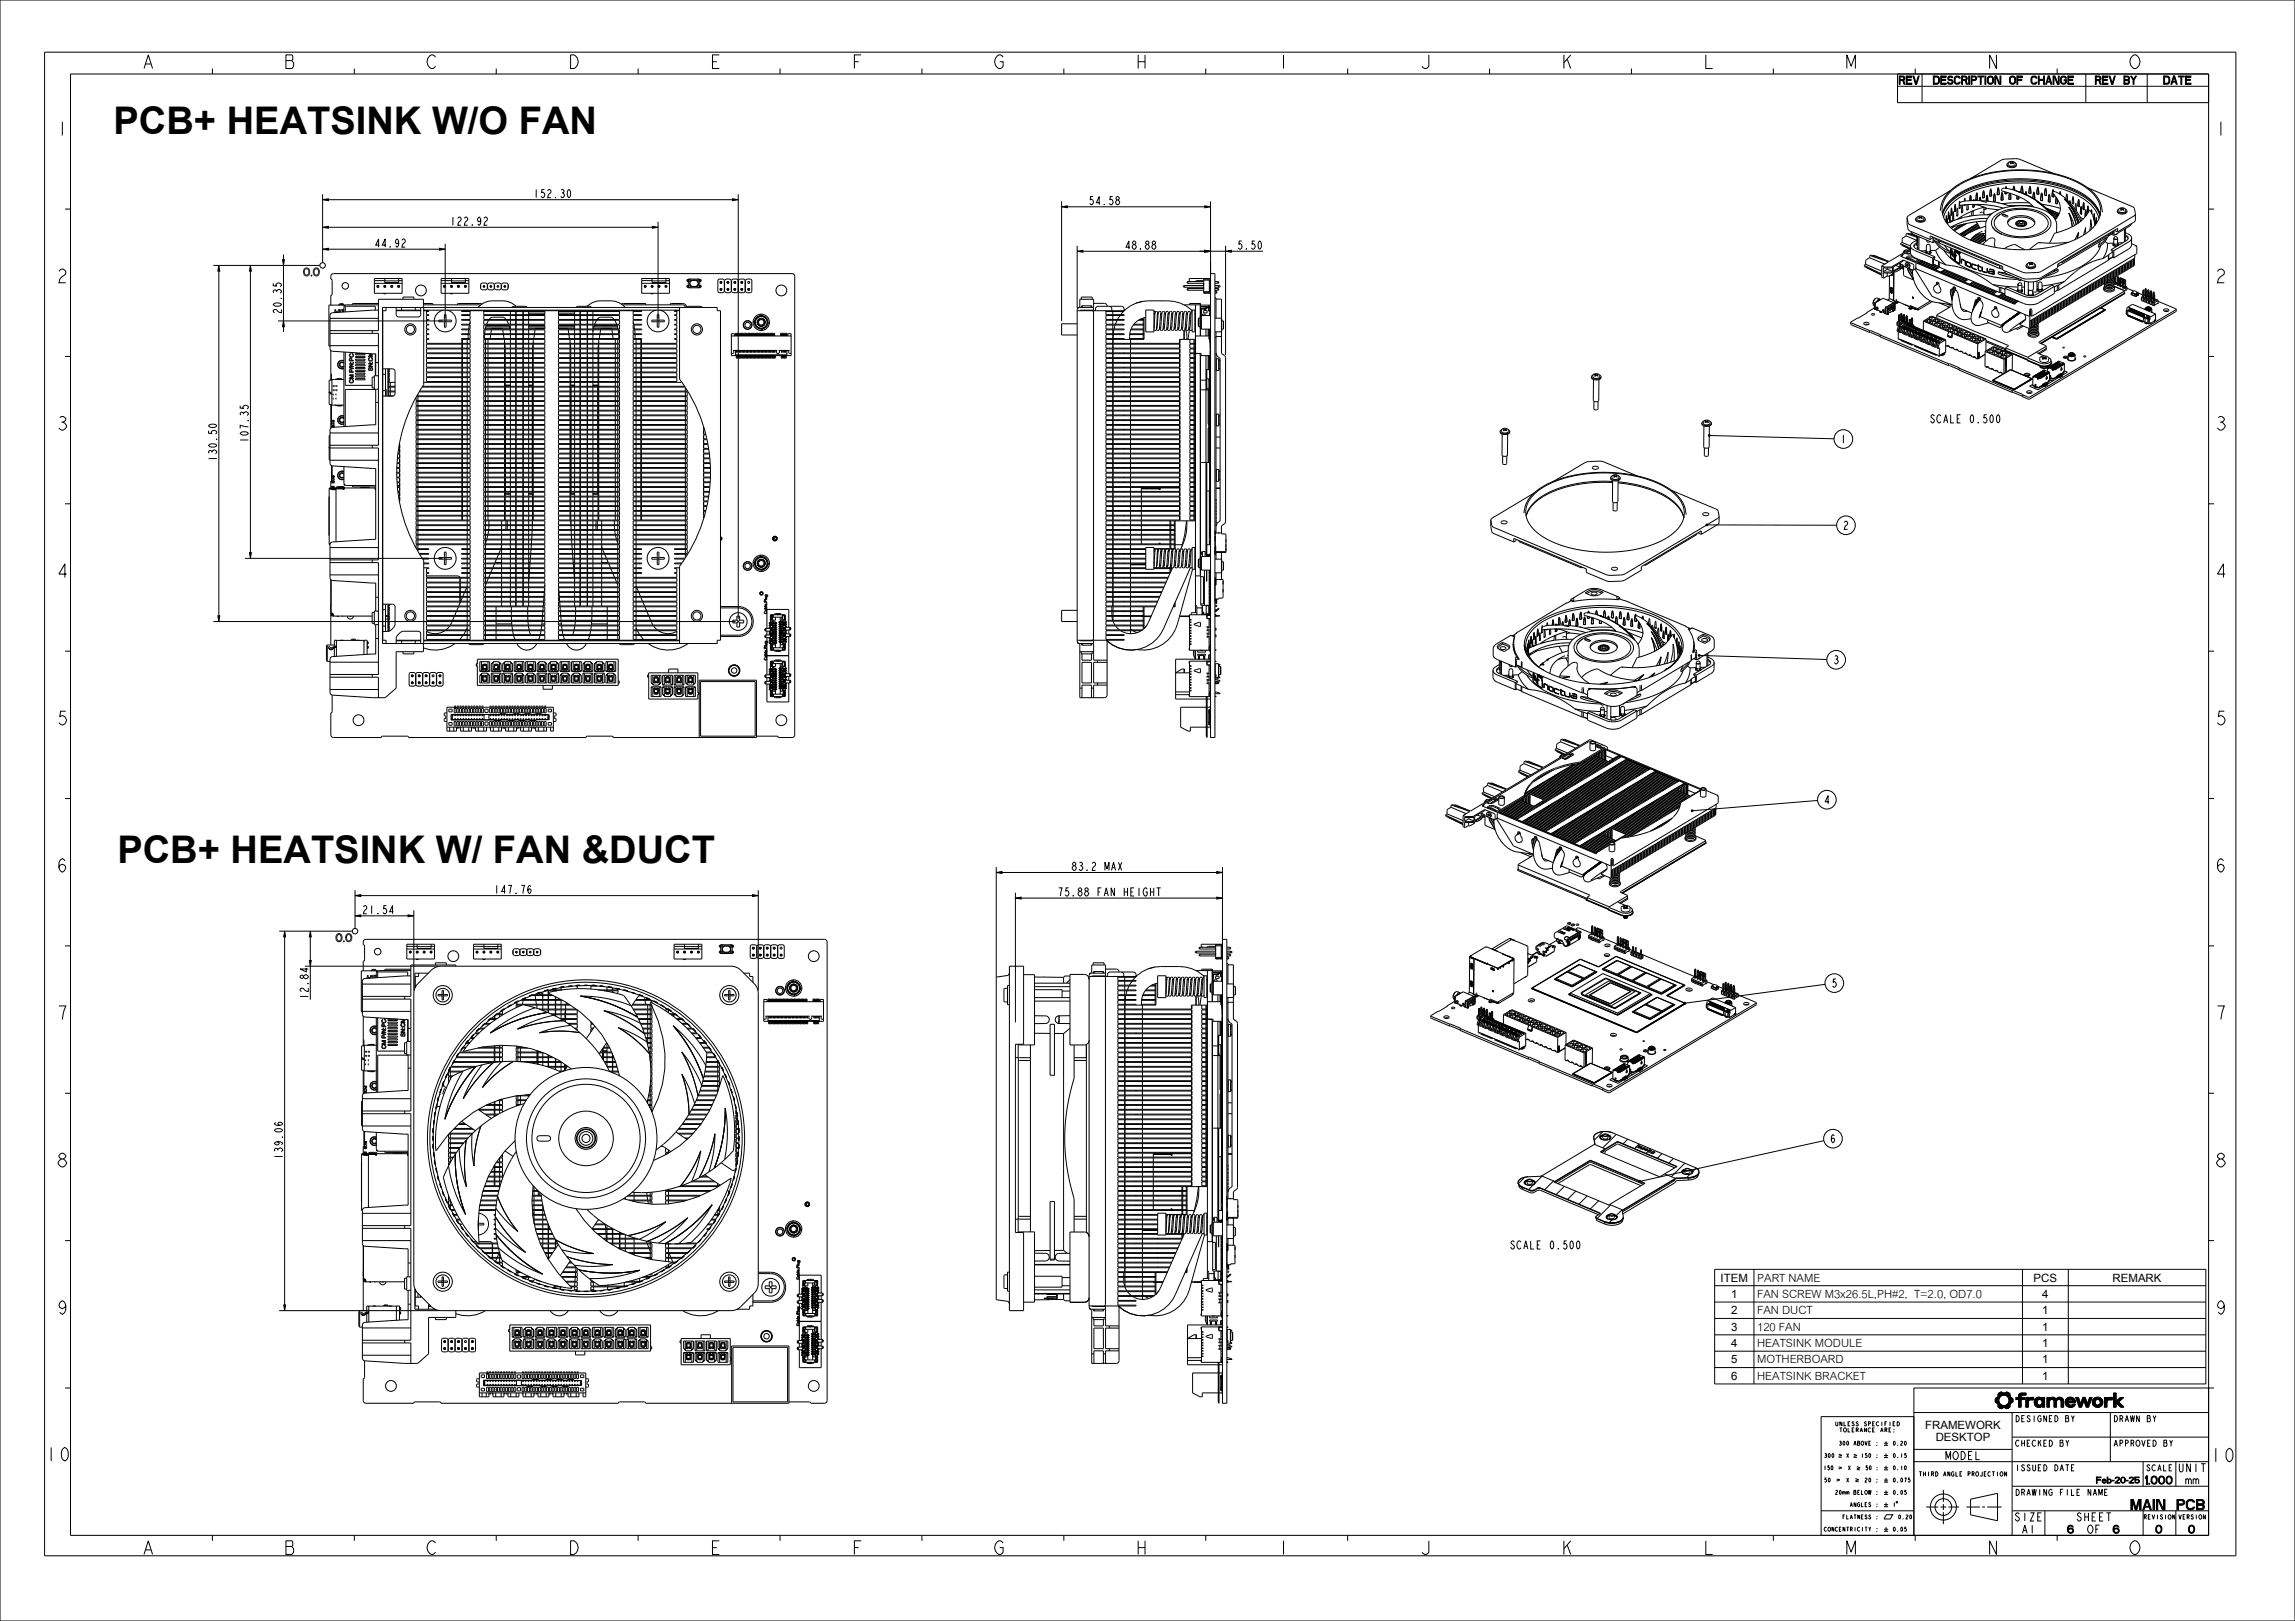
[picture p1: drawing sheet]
<svg xmlns="http://www.w3.org/2000/svg" width="841mm" height="594mm" viewBox="0 0 841 594" stroke-linecap="round" stroke-linejoin="round" font-family="sans-serif">
<defs><g id="words">
<g font-size="14">
<text x="41.6" y="49.1">PCB+ HEATSINK W/O FAN</text>
<text x="43" y="316.3">PCB+ HEATSINK W/ FAN &amp;DUCT</text>
</g>
<g font-size="6.5">
<text x="51.8" y="25.1">A</text>
<text x="103.8" y="25.1">B</text>
<text x="155.8" y="25.1">C</text>
<text x="207.8" y="25.1">D</text>
<text x="259.8" y="25.1">E</text>
<text x="311.8" y="25.1">F</text>
<text x="363.8" y="25.1">G</text>
<text x="415.8" y="25.1">H</text>
<text x="467.8" y="25.1">I</text>
<text x="519.8" y="25.1">J</text>
<text x="571.8" y="25.1">K</text>
<text x="623.8" y="25.1">L</text>
<text x="675.8" y="25.1">M</text>
<text x="727.8" y="25.1">N</text>
<text x="779.8" y="25.1">O</text>
<text x="20.3" y="49.6">1</text>
<text x="811.3" y="49.6">1</text>
<text x="20.3" y="103.6">2</text>
<text x="811.3" y="103.6">2</text>
<text x="20.3" y="157.6">3</text>
<text x="811.3" y="157.6">3</text>
<text x="20.3" y="211.6">4</text>
<text x="811.3" y="211.6">4</text>
<text x="20.3" y="265.6">5</text>
<text x="811.3" y="265.6">5</text>
<text x="20.3" y="319.6">6</text>
<text x="811.3" y="319.6">6</text>
<text x="20.3" y="373.6">7</text>
<text x="811.3" y="373.6">7</text>
<text x="20.3" y="427.6">8</text>
<text x="811.3" y="427.6">8</text>
<text x="20.3" y="481.6">9</text>
<text x="811.3" y="481.6">9</text>
<text x="16.2" y="535.4">10</text>
<text x="809.5" y="535.7">10</text>
<text x="51.8" y="569.6">A</text>
<text x="103.8" y="569.6">B</text>
<text x="155.8" y="569.6">C</text>
<text x="207.8" y="569.6">D</text>
<text x="259.8" y="569.6">E</text>
<text x="311.8" y="569.6">F</text>
<text x="363.8" y="569.6">G</text>
<text x="415.8" y="569.6">H</text>
<text x="467.8" y="569.6">I</text>
<text x="519.8" y="569.6">J</text>
<text x="571.8" y="569.6">K</text>
<text x="623.8" y="569.6">L</text>
<text x="675.8" y="569.6">M</text>
<text x="727.8" y="569.6">N</text>
<text x="779.8" y="569.6">O</text>
</g>
<g font-size="4.9">
<text x="779.1" y="553.2">MAIN</text>
<text x="797.4" y="553.2">PCB</text>
</g>
<g font-size="4.2">
<text x="630.5" y="469.6">ITEM</text>
<text x="745.2" y="469.6">PCS</text>
<text x="774.2" y="469.6">REMARK</text>
<text x="634.4" y="475.6">1</text>
<text x="748.4" y="475.6">4</text>
<text x="634.4" y="481.6">2</text>
<text x="748.4" y="481.6">1</text>
<text x="634.4" y="487.6">3</text>
<text x="748.4" y="487.6">1</text>
<text x="634.4" y="493.6">4</text>
<text x="748.4" y="493.6">1</text>
<text x="634.4" y="499.6">5</text>
<text x="748.4" y="499.6">1</text>
<text x="634.4" y="505.6">6</text>
<text x="748.4" y="505.6">1</text>
<text x="705.5" y="523.6">FRAMEWORK</text>
<text x="709.3" y="528.1">DESKTOP</text>
</g>
<g font-size="4.1">
<text x="643.9" y="469.6">PART NAME</text>
<text x="643.9" y="475.6">FAN SCREW M3x26.5L,PH#2, T=2.0, OD7.0</text>
<text x="643.9" y="481.6">FAN DUCT</text>
<text x="643.9" y="487.6">120 FAN</text>
<text x="643.9" y="493.6">HEATSINK MODULE</text>
<text x="643.9" y="499.6">MOTHERBOARD</text>
<text x="643.9" y="505.6">HEATSINK BRACKET</text>
</g>
<g font-size="3.9">
<text x="695.9" y="30.9">REV</text>
<text x="706.7" y="30.9">DESCRIPTION OF CHANGE</text>
<text x="767.7" y="30.9">REV BY</text>
<text x="792.8" y="30.9">DATE</text>
<text x="195.3" y="72.4">152.30</text>
<text x="398.8" y="75">54.58</text>
<text x="164.8" y="82.5">122.92</text>
<text x="137.1" y="90.6">44.92</text>
<text x="412" y="91.3">48.88</text>
<text x="453.2" y="91.3">5.50</text>
<text x="103.1" y="115.2" transform="rotate(-90 103.1 115.2)">20.35</text>
<text x="707.4" y="155">SCALE 0.500</text>
<text x="91" y="162.4" transform="rotate(-90 91 162.4)">107.35</text>
<text x="674.3" y="162.4">1</text>
<text x="79.4" y="169.2" transform="rotate(-90 79.4 169.2)">130.50</text>
<text x="675.3" y="194">2</text>
<text x="671.7" y="243.3">3</text>
<text x="668.3" y="294.5">4</text>
<text x="392.4" y="319">83.2 MAX</text>
<text x="180.8" y="327.4">147.76</text>
<text x="387.4" y="328.3">75.88 FAN HEIGHT</text>
<text x="132.6" y="334.8">21.54</text>
<text x="671" y="361.8">5</text>
<text x="113" y="366.3" transform="rotate(-90 113 366.3)">12.84</text>
<text x="670.5" y="418.8">6</text>
<text x="103.6" y="425" transform="rotate(-90 103.6 425)">139.06</text>
<text x="553.5" y="457.7">SCALE 0.500</text>
<text x="712.8" y="534.9">MODEL</text>
<text x="798.1" y="539.4">UNIT</text>
<text x="784" y="543.9">1.000 mm</text>
<text x="738.1" y="557.4">SIZE</text>
<text x="760.8" y="557.4">SHEET</text>
<text x="740.7" y="561.9">A1</text>
<text x="757.4" y="561.9">6</text>
<text x="764.7" y="561.9">OF</text>
<text x="774.3" y="561.9">6</text>
<text x="789.9" y="561.9">0</text>
<text x="801.9" y="561.9">0</text>
</g>
<g font-size="2.9">
<text x="738.3" y="521">DESIGNED BY</text>
<text x="774.3" y="521">DRAWN BY</text>
<text x="738.3" y="530">CHECKED BY</text>
<text x="774.3" y="530">APPROVED BY</text>
<text x="738.3" y="539">ISSUED DATE</text>
<text x="786.4" y="539">SCALE</text>
<text x="764.6" y="543.5">Feb-20-25</text>
<text x="738.3" y="548">DRAWING FILE NAME</text>
</g>
<g font-size="2.1">
<text x="703.4" y="540.9">THIRD ANGLE PROJECTION</text>
<text x="785.6" y="556.7">REVISION</text>
<text x="798.3" y="556.7">VERSION</text>
</g>
<g font-size="2">
<text x="672.6" y="522.5">UNLESS</text>
<text x="674.1" y="524.7">TOLERANCE</text>
<text x="682.9" y="522.5">SPECIFIED</text>
<text x="688.7" y="524.7">ARE:</text>
<text x="674.1" y="529.6">300 ABOVE :</text>
<text x="693.5" y="529.6">0.20</text>
<text x="668.7" y="538.6">150</text>
<text x="668.8" y="534.1">300</text>
<text x="676.7" y="534.1">X</text>
<text x="677.4" y="538.6">X</text>
<text x="682" y="534.1">150 :</text>
<text x="683.6" y="538.6">50 :</text>
<text x="693.5" y="534.1">0.15</text>
<text x="693.5" y="538.6">0.10</text>
<text x="668.8" y="543.1">50</text>
<text x="676.7" y="543.1">X</text>
<text x="683.3" y="543.1">20 :</text>
<text x="693.5" y="543.1">0.075</text>
<text x="672.7" y="547.6">20mm BELOW :</text>
<text x="693.5" y="547.6">0.05</text>
<text x="675.4" y="556.6">FLATNESS :</text>
<text x="678" y="552.1">ANGLES :</text>
<text x="693.5" y="552.1">1</text>
<text x="695.4" y="556.6">0.20</text>
<text x="668.8" y="561.1">CONCENTRICITY :</text>
<text x="693.5" y="561.1">0.05</text>
</g>
</g></defs>
<g fill="#000">
<path d="M118.2 73.2l2.1-.4v.7zM268.4 72.8l2.1 .4-2.1 .3zM389 75.8l2.1-.4v.7zM441.5 75.4l2.1 .4-2.1 .3zM80.2 97.3l.3 2.1h-.7zM91.8 97.3l.3 2.1h-.7zM103.5 95.2h.7l-.3 2.1zM118.2 91.3l2.1-.3v.7zM118.2 83.3l2.1-.4v.7zM161 91l2.1 .3-2.1 .4zM239 82.9l2.1 .4-2.1 .3zM394.7 92.1l2.1-.4v.7z"/>
<path d="M441.5 91.7l2.1 .4-2.1 .3zM449.1 92.1l2.1-.4v.7zM103.9 117.6l.3 2.1h-.7zM626 159.4l.6-.1v.6l-.6-.2zM625.2 192.2l.5-.1v.5l-.5-.1zM91.4 202.5h.7l-.3 2.1zM79.8 225.7h.7l-.3 2.1zM622.4 240l.5-.1v.6l-.5-.2zM619.8 296.9l.5-.1v.6l-.5-.1zM365.1 319.7l2.1-.3v.7zM445.9 319.4l2.1 .3-2.1 .4zM130.1 335.6l2.1-.4v.7z"/>
<path d="M130.1 328.2l2.1-.4v.7zM149.5 335.2l2.1 .4-2.1 .3zM275.8 327.8l2.1 .4-2.1 .3zM372.1 329.1l2.1-.4v.7zM445.9 328.7l2.1 .4-2.1 .3zM104.3 341.2l.4 2.1h-.7zM113.4 352h.7l-.4 2.1zM113.7 341.2l.4 2.1h-.7zM617.1 367.5l.5-.1v.5l-.5-.1zM600.5 432.8l.6-.2v.6l-.6-.1zM104 478.2h.7l-.4 2.1zM731.3 513.8l1.2-.1 .1 .3-.7 .2z"/>
<path d="M731.3 512.4l1.4-.2-.2 1.5-1.2 .1zM731.9 514.2l.7-.2 .8 .8-1.2 .6v-.8zM733.1 510.2h.4zM732.2 511.5l1.9-.3-.8 .3-.6 .7-1.3 .2 .6-.4zM733.2 516.2l.3-.1zM732.5 510.5l1-.3 .5 .3zM732.7 515.9l1.4-.1-.9 .4zM732.4 510.6l1.7-.1zM732.5 515.8h1.9zM732.3 510.7l4-.1 .2 .3-4.3 .6zM734.1 511.2l2.4-.3v.6l-1 .1zM732.2 515.4l1.2-.6 3.1 .6-.2 .3-3.8 .1z"/>
<path d="M734.5 515.8l1.8-.1-1.1 .4zM734.7 510.5l.9-.3zM735.2 516.1l.9-.2zM734.4 510.5l1.2-.3 .7 .4zM734.7 515.1l1.8-.4v.7zM735.5 511.6h1zM735.4 514.8l1.2-.2zM735.6 511.7h1zM735.5 514.7l1.1-.2zM735.7 511.8h.9zM735.6 514.6l1-.1zM735.8 511.9h.9z"/>
<path d="M735.8 514.4l.9-.1zM735.9 512h.8zM735.9 514.3l.9-.1zM736 512.1l.7-.1 .7 .4-1.2 .1zM736.1 514l1.4-.2-1.6 .5zM736.2 512.5h1.3zM736.2 513.8l1.3-.1zM736.2 512.6h1.3zM736.2 513.7h1.3zM736.3 512.7h1.3zM736.3 513.6l1.3-.1zM736.3 512.9h1.3z"/>
<path d="M736.3 513.4l1.3-.1zM736.3 513l1.3-.1v.3l-1.3 .1zM736.3 513.3l1.3-.1zM738.8 512.1h.9l.9-.5v.5l-1.8 .7zM739.7 511.6l1-.1-1 .6zM739.7 511.5l1-.1zM739.7 511.4l1.1-.1zM740 510.8l.7-.3h1.7v.7h-2.6zM739.7 511.3l1.2-.1zM739.8 511.2h1.4zM738.8 512.8l1.8-.7h1.3v.7h-1.3v2.8h-.9v-2.8zM743.3 513.4v2.2h-.9z"/>
<path d="M742.4 512.1h.9v.6l.6-.6h1.3v.9l-1.8 .2-1 2.4zM745.8 512.7l1.6 .1-1.7 .1zM745.5 514l.9-.1zM745.5 513.7l.9-.1v.3l-.9 .1zM745.5 514.2h.9zM745.5 513.6l1-.1zM745.5 514.3h1zM745.5 513.4l1-.1zM745.6 514.4l1 .1zM745.6 513.3l1-.1zM745.6 514.6h1zM745.6 513.1h1.1z"/>
<path d="M745.7 513l1.2-.1zM745.7 514.7h1.1zM745.7 514.8h1.2zM745.7 512.9l1.6-.1zM746.6 512.1h1zM747 515.7h.4zM745.8 514.9h1.8l.7-.6v.8zM746.8 515.6h.9zM746.4 512.2h1.4zM746.1 512.4l.3-.2 1.7 .1zM746.4 515.5h1.6zM746.3 515.4h1.8z"/>
<path d="M746 512.5h2.2zM746.1 515.3l2.1-.1zM746 512.5h2.3zM746 515.2l2.3-.1zM745.9 512.6h2.4zM745.8 515l2.5 .1-2.3 .1zM748.3 512.1h.9v3.5h-.9v-2l-.4-.7 .4-.3zM745.8 512.7l2.5-.1-.4 .3zM750.1 512.1h.9v3.5h-.9zM751.8 512.8h2.7l-.8 .6-.1 2.2h-.9v-2.2l-.4-.5zM751.2 512.4l1.2-.4 1 .7-1.7 .1-.6 .5zM753.7 512.4l.9-.4a1.39 1.39 0 0 1 1.5 1.1l-.9 .1-.5-.4h-1.3z"/>
<path d="M755.2 513.2l.9-.1 .1 2.5h-.9zM756.9 514.3h.9zM756.9 513.3l.9-.2zM756.9 514.4h.9zM756.9 513.1l1-.1zM756.9 514.6h1zM757 513l1-.1zM757 514.7h1zM757.1 512.9l1.1-.1zM757.1 514.8h1.1zM757.1 512.8l1.5-.1zM757.1 514.9h1.3z"/>
<path d="M757.3 512.6a1.89 1.89 0 0 1 3.1 .6l-.9 .1-.7-.6-1.7 .1zM757.2 515h1.5zM758.3 515.7l1.1-.1zM757.2 515l3.3-.4-.3 .5-2.8 .1zM756.9 513.4h3.6v.5l-3.7 .1zM757.4 515.2l2.8-.1-.8 .5-1.1 .1zM759.5 513.3l.9-.1 .1 .2zM756.8 514l3.7-.1-2.8 .1-.8 .3zM760.7 512.1h.9l.8 2.4-.4 1.1zM763.3 512.1h.8l.9 2.3 1.6-2.3-1.3 3.5h-.8l-.9-2.4-.9 2.4h-.7zM765.8 512.1h.8l-1.6 2.3zM766.8 514l.9-.1z"/>
<path d="M766.8 513.7l.9-.1v.3l-.9 .1zM766.8 514.2h.9zM766.8 513.6l.9-.1zM766.8 514.3h1zM766.8 513.4l1-.1zM766.9 514.4l.9 .1zM766.9 513.3l1-.1zM766.9 514.6h1zM766.9 513.1l1.1-.1zM767 514.7h1.1zM767 513l1.2-.1zM767 514.8h1.3z"/>
<path d="M767 512.9l1.6-.1zM767.3 512.6a1.94 1.94 0 0 1 3.2 .7l-.9 .1-.8-.6-1.8 .1zM767.1 514.9h3.1a1.97 1.97 0 0 1-3.1 0zM769.6 513.4l.9-.1-.1 1.4-.2 .2h-1.4l.7-.5zM772.1 513.4v2.2h-.9zM771.2 512.1h.9v.6l.6-.6h1.3v.9l-1.8 .2-1 2.4zM774.5 510.5h.9v3l1.6-1.4h1.2l-1.9 1.6 2 1.9h-1.2l-1.7-1.6v1.6h-.9z"/>
</g>
<g fill="none" stroke="#000" stroke-width=".37">
<path d="M0 0h841v594h-841zM16.3 19.1h803v551h-803zM25.8 27.1h783.5v535.5h-783.5zM77.8 25.1v2M129.8 25.1v2M181.8 25.1v2M233.8 25.1v2M285.8 25.1v2M337.8 25.1v2M389.8 25.1v2M441.8 25.1v2M493.8 25.1v2"/>
<path d="M545.8 25.1v2M597.8 25.1v2M649.8 25.1v2M695.3 27.1v10.5h114M695.3 31.6h114M701.8 25.1v2M704.3 27.1v10.5M753.8 25.1v2M764.3 27.1v10.5M786.8 27.1v10.5M23.8 76.6h2M118.2 73.2l2.1-.4v.7z"/>
<path d="M118.2 71.2v25.1M120.3 73.2h148.1M268.4 72.8l2.1 .4-2.1 .3zM270.5 71.2v155.6M389 75.8l2.1-.4v.7zM389 73.8v43.9M391.1 75.8h50.4M441.5 75.4l2.1 .4-2.1 .3zM443.6 73.8v26.5M727 76.8v.1M727 76.7l.2 .1M727.2 76.7l-.1 .1"/>
<path d="M727.2 76.7v.1M727.7 76.6h.1M727.8 76.5l-.8 .4M730 78.3l-2 .4M736.6 75.4l-.2 .1M737.4 75.4l-.5 .3M738.2 75.3l-.5 .3M738.2 75.3l-.2 .2M738.2 75.3l.3 .1M738.5 75.3l.1 .1M738.5 75.4v.1M738.6 75.4h-.1"/>
<path d="M738.6 75.4v.1M739.1 75.3v.2M739.2 75.3v.1M739.6 75.3v.1M739.7 75.3v.1M740.2 75.3v.1M740.3 75.3v.1M740.7 75.3v.1M740.8 75.3v.1M741.3 75.3v.1M741.4 75.3v.1M741.7 75.3v.1"/>
<path d="M741.8 75.3v.1M750.1 76.5l4.4 1.9M750.7 77.1l3.7 1.6M751 77.4l3.4 1.4M751.2 77.6l3.1 1.3M751.3 77.9l2.9 1.2M751.4 78l2.7 1.2M751.9 78.7l2 .8M752 78.8l1.9 .8M752.5 79.5l1.1 .5M752.6 79.7l1 .4M809.3 76.6h2"/>
<path d="M78.2 97.3h39M80.2 97.3l.3 2.1h-.7zM80.2 99.4v126.3M91.8 97.3l.3 2.1h-.7zM91.8 99.4v103.1M103.5 95.2h.7l-.3 2.1zM103.9 93.3v1.9M103.9 97.3v20.3M118.2 91.3l2.1-.3v.7zM118.2 83.3l2.1-.4v.7zM120.3 91.3h40.7M120.3 83.3h118.7"/>
<path d="M161 91l2.1 .3-2.1 .4zM163.1 89.3v27.3M239 82.9l2.1 .4-2.1 .3zM241.1 81.3v35.3M394.7 92.1l2.1-.4v.7zM394.7 90.1v22.8M396.8 92.1h44.7M441.5 91.7l2.1 .4-2.1 .3zM443.6 92.1h5.5M449.1 92.1l2.1-.4v.7zM449.1 90.1v40M451.2 92.1h11.6"/>
<path d="M683.2 97.2l.1 .5 5.4 2.6M683.2 97.2l5.5 2.7M683.7 96.9l-.5 .3M683.7 96.9l5.9 2.4M683.9 98l5.6 2.8M685.1 94.4l-1.3 .9-.1 1.6M685.1 94.4l5.6 2.4M685.2 93.7l-.1 .7M685.2 93.7l5.9 2M685.2 93.7l.6-.2 5.6 2M686.3 93.7l.4-.1 3.9 1.6M688.7 99.9v.4"/>
<path d="M689.6 97.4l-.1 2.9-.8-.4M689.6 97.4l.9 .4M690.1 99.5l.4 .2M690.5 99.7v.3M690.5 98.2l-.4-.2v1.5M690.5 97.8v.4M691.1 95.7l.9 .3-2.4 1.4M691.4 95.5l-.3 .2M691.6 98.7l-1.5 .8M691.6 98.7l1.9 .8M691.6 98.2v.5M693.2 99.7v.3"/>
<path d="M693.2 99.7h-2.7M693.2 98.2l.3-.2v1.5M693.2 98.2h-2.7M693.2 97.8v.4M693.2 97.8h-2.7M693.5 99.5l-.3 .2M693.8 97.8l2.4-1.4v1.5l-2.4 1.4zM694.2 99.5l-.4 .3M694.2 99.4v.1M694.7 97.3l1.5 .6M696.2 98.8v-.6l-2.4 1.5v.6l-.3 .1M696.2 98.8l-1.6 .9-.4-.2"/>
<path d="M696.4 96.7l1 .4M696.6 89.2l.1 .5 3.2 1.6M696.6 89.2l3.5 1.8M696.9 97.8v.2M696.9 93.6l-.4 .3 5.4 2.3M696.9 98h.1M696.9 97.9l-.5 .3M696.9 98l.4 .1M697 93.4l-.1 .7M697 93.4l.4 .1-.4 .6M697 88.9l-.4 .3M697 88.9l3.1 1.2"/>
<path d="M697.2 97.6l.1 .5M697.3 90l2.6 1.3M697.4 97.5l-1 .6v.6l-.2 .1M697.4 97.5l1.3 .5M697.4 97.1v.4M697.4 95.3l3.7 1.6 .2 .4-.1 1.6M697.4 95.3v.3l-.9 .6-.1 1.5 1-.6M697.4 95.3l-4.2 2.5M697.6 98l-.3 .1M697.6 97.5l.1 3.5 3.6 1.6M698.3 92.8l1 .3M698.3 92.8l-1.3 .6"/>
<path d="M698.3 91.7l-.6 .3-.3 .8M698.4 94.7h.1M698.4 96.4l.6-.2 .6 .4M698.4 96.4l-.3 .5 .2 .7 .6 .5h.5M698.4 96.4h.5l.6 .5 .2 .7-.3 .5M698.5 86.4l-1.3 .9-.2 1.6M698.5 86.4l3.8 1.6M698.5 97.2v-.2l.8 .3M698.5 97.2l.3 .1M698.5 92.8l-.1 .1M698.5 92.8l.4 .2M698.5 92.7l-.2 .1"/>
<path d="M698.5 92.6v.2M698.6 85.7l-.1 .7M698.6 85.7l3.8 1.2M698.6 85.7l.5-.2 3.3 1.1M698.7 94.6l.5 .2M698.7 97.1l-.2 .1M698.7 97.1h.1M698.7 94.6l.6-.3 1.2-.1 2.4 1M698.7 94.6l-.2 .2M698.8 94.5l2.1 .9 .2 .4M698.8 97.3v.4M698.8 96.8l.2 .1-.2 .2z"/>
<path d="M698.9 93h-.1M699 97.5l-.2 .2M699 97.5h.1M699 97.2v.3M699 97.2l-.2 .1M699 97.4v.3h-.2M699 96.9v.3M699.1 91.7l-.8-.1-.7 1M699.2 98.2l.3 1.2 1.7 2.8M699.2 97.3l-.2 .1M699.2 94.8l.4-.2 1.6 .6 .2 .6M699.2 94.8v.2"/>
<path d="M699.3 93v.1M699.3 93h.1M699.3 97.3v.2l-.3-.1M699.4 94.8h-.2M699.6 96.6h.1M699.7 96.6l.2 1-.5 .5M699.7 98.4l1.2 2.3M699.7 85.7l.4-.2 2.3 1M699.8 98.5l1.1 2M699.8 92.7v.2M699.8 92.7h.3M699.8 92.7l.2 .1-.7 .2"/>
<path d="M700.1 91.9l-1 .6-.2 .5M700.1 91.5l-1.6 1.1M700.1 91.2l-7.8 4.6-.9-.3M700.2 93l-.9 .1M700.4 98.8l.5 .7M700.6 98.8l.3 .5M700.8 93.8l-1.7 .1-.5 .3-.2 .5M700.9 98.9l-1.8-.7 .2 1.3 1.9 3M700.9 98.9v2.2l.3 1.4M701.2 98.9h-.3M701.4 95.8l-.2 .1M701.4 95.8l.5 .2"/>
<path d="M701.4 95.6l.6 .2M701.7 98.6l6.3 10 7.3 3.1-6.2-.9a11.5 11.5 0 0 1-7.9-8.3M701.9 96.2h.1M701.9 96.2l.3 .4-.2 1.7M702 98.4l41.7 17.5M702 98.3h.1M702 98.2h.2M702.2 98.2l-1 .7M702.2 98.2l-.2 .1M702.6 96l.1 .1M702.6 90.8v.2M702.7 96.1l35.8 15.2z"/>
<path d="M702.7 96.1h.1M702.8 90.5v.5M703 95l-.9 .6-.2 .6M703.2 96.2l.4-.2 6.2 2.6-.5 .2zM703.5 95.2l-1 .6-.1 .6 35.8 15.1 1.4-1.1-6.1-2.6 .4-.2M703.6 96l-.3 .3M703.7 95.9l.5-.3 6.1 2.6-.4 .3zM703.9 95.4l-1.2 .7M704.2 95.6l-.4 .4M704.3 95.6l6.1 2.6 .4-.2M704.4 95.6h.1M708.6 96.9l1.9 .8"/>
<path d="M711.2 99.6l.5-.2 8.6 3.6-.4 .3zM711.7 99.4l-.3 .3M712.3 99l-.4 .4M712.3 99l-.5 .3 8.6 3.6 .5-.2M712.3 99l8.7 3.6 .3-.2M712.7 98.8l-.3 .2M712.8 98.8l-.3 .2M716.3 84.3l.3 .1-.4 .2M716.4 84.2l-.3 .3M716.4 84.2h.1M716.8 83.9l.3 .1-.7 .2M716.9 83.8l-.5 .4"/>
<path d="M717.3 83.6l.4 .1-.5 .3-.3-.1M717.9 83.2l.3 .2-.4 .3-.4-.2M717.9 83.1l-1 .7M718.3 85.7l-.3 .2M718.3 85.7l-.2 .2M718.3 85.7l1.5 .6M718.4 82.9l.4 .1-.5 .3-.4-.1M718.4 82.8l-.5 .3M718.4 82.4l-2.6 1.8M718.5 82.8h-.1M718.8 86.4l.7 .2M718.9 85.3l-.5 .3 1.5 .6"/>
<path d="M718.9 85.3l-.4 .4M718.9 85.3l1.4 .7M719 82.5l.3 .2-.4 .3-.5-.2M719 82.5l-.5 .3M719.4 85l-.4 .3 1.4 .6M719.4 85l-.3 .3M719.4 85l1.6 .7M719.6 82.2l.3 .2-.5 .3-.3-.2M719.6 82.2l-.6 .3M719.8 82.1l-.2 .1M720 84.7l-.5 .3 1.6 .6M720 84.7l-.3 .3"/>
<path d="M720 84.7l1.5 .6M720.3 82l-.3 .3-.4-.2M720.5 84.3l-.4 .3 1.6 .7M720.5 84.3l-.3 .4M720.5 84.3l1.7 .7M720.8 81.9h-.4M721.1 84l-.5 .3 1.7 .7M721.1 84l-.3 .3M721.1 84l1.7 .7M721.7 83.7l-.5 .3 1.7 .7M721.7 83.7l-.4 .3M721.7 83.7l1.7 .7"/>
<path d="M722.1 87.8l3.3 1.4M722.2 83.3l-.4 .3 1.8 .8M722.2 83.3l-.3 .4M722.2 83.3l1.9 .8M722.5 87.4l3.4 1.5-.4 .3-3.3-1.4M722.8 83l-.5 .3 1.9 .8M722.8 83l-.4 .3M722.8 83l2 .9M722.8 87l3.7 1.6-.5 .2-3.5-1.4M723.3 86.6l3.8 1.6-.5 .3-3.7-1.6M723.3 82.7l-.4 .3 2 .8M723.3 82.7l-.3 .3"/>
<path d="M723.3 82.7l2.2 .9M723.7 86.3l3.9 1.6-.4 .3-3.8-1.6M723.8 86.2l3.8 1.6M723.9 82.3l-.5 .3 2.1 .9M723.9 82.3l-.3 .4M723.9 82.3l1.3 .6M724.4 86l3.2 1.3M724.4 82l-.4 .3 1.1 .5M724.4 82l-.3 .3M724.4 82l.3 .1M724.6 85.9l3 1.3M724.6 81.9l.1 .1"/>
<path d="M725.3 85.8l2 .8M725.5 85.7l1.7 .8M726.3 85.6l.6 .3M726.5 85.6l.3 .2M753 80.3l.3 .1M753.1 80.4l.1 .1M777.3 100l-.2 .3M777.3 99.9l.4 .1M777.7 100l.1-2.8-.4 .3-.1 2.5M777.9 99.6h.3M778.2 99.6l.2-2.7-.5 .3v2.5l-.2 .3M778.5 99.3l-.3 .3"/>
<path d="M778.5 99.3h.3M778.8 99.3l.1-2.7-.4 .3v2.4M779 99l-.2 .3M779 98.9l.3 .1M779.3 99l.2-2.8-.5 .3v2.5M779.6 98.6h.3M779.9 98.6l.2-2.7-.5 .3v2.5l-.3 .3M780.1 98.3l-.2 .3M780.1 98.3h.1M780.5 98.3h-.3M780.5 98.3l.1-2.7-.4 .3-.1 2.4M780.7 98l-.2 .3"/>
<path d="M780.7 97.9l.1 .1M781 98h-.2M781 98l.2-2.8-.5 .3v2.5M781.1 89.3l1.7 .8M781.2 97.6l-.2 .4M781.2 97.6h.1M781.6 97.6h-.3M781.6 97.6l.1-2.7-.4 .3-.1 2.4M781.8 97.2h.1M782 97.2h-.2M782 97.2h.1M782.1 94.7l-.1 2.5"/>
<path d="M782.2 94.6l-.2 2.6M782.3 93.3v1.3l-.5 .3v2.4l-.2 .3M782.8 90.1h-.2l.4 .6-.1 2.3-38.3 22.8M782.8 90.1l.2 .3M101.9 117.6h60.2M103.9 117.6l.3 2.1h-.7zM103.9 119.7v1.9M120.9 116.7h17.8M126.6 111.8h-.5v.5M137.5 113.7v-1.5h-11v2.1M138.7 113.7l-16.8 .9-.7 .3-.3 .7v12.1l.3 .7 .7 .3 15.8 1v8M138.7 111.7h-11.7a1 1 0 0 0-1 1v1.6"/>
<path d="M138.7 111.2h-9.3l-.3 .5M140.2 112.7h122.6v1.2h1.2v120.7h-1.2v1.2h-122.6zM141.5 112.7v1.2h-1.2v120.7h1.2v1.2M145.2 112.7v2.5a1 1 0 0 0 1 1h7a1 1 0 0 0 1-1v-2.5M145.2 113.9h9M146.8 113.7v.2M147.2 112.7v1M147.7 109.7v-.8h4v.8M152.2 112.7v1M152.2 113.7h-7M152.2 113.7h2M152.8 113.7v.2"/>
<path d="M155.1 112.7l.1-3h-16.5v11.5h-17.8M155.2 111.7l21 .1M155.2 111.2h3.1l.3 .5M155.3 113.9h1.8v.3h-.8M155.3 113.7h93.7M155.8 112.7l-.5 .1v28.2a57.5 57.5 0 0 0 0 64.5v30.2l.5 .1M156.3 113.9v1.4h.8v.3h-.8v1.5h.8v.3h-.8v1.4h.8v.3h-.8v1.5h.8v.3h-.8v1.4h.8v.3h-.8v1.5h.8v.3h-.8v1.4h16v-1.4h-3.2v-.3h3.2v-1.5h-3.2v-.3h3.2v-1.4h-3.2v-.3h3.2v-1.5h-3.2v-.3h3.2v-1.4h-3.2v-.3h3.2v-1.5h-3.2v-.3h3.2v-1.4M160.8 117.3h1.9l.1-2h.6l.1 1.9 1.9 .1v.6l-1.8 .1-.2 1.9h-.6v-1.8l-2-.2zM162.5 113.7a4 4 0 0 0-2.7 6.1 4 4 0 0 0 6.7 0 4 4 0 0 0-2.7-6.1M162.8 117.2v.1M162.8 117.9v.1M162.8 117.3v.6"/>
<path d="M162.8 117.9h.6M162.8 117.3h.6M163.4 117.3v.6M163.4 117.9l.1 .1M163.5 117.2l-.1 .1M172 119.1l-.2 1.5M172.3 118.1l-.2 .7M172.3 114.2h-3.2v-.3h66v.3h-3.1M174.3 113.7l-.1 .2M176.6 111.4l-.8-.2h-7.9l-.3 .5M177.3 113.9v1.4h22.3v-1.4M177.3 115.6h22.3v1.5h-22.3z"/>
<path d="M177.3 117.4h22.3v1.4h-22.3zM177.3 119.1h22.3v1.5h-22.3zM177.3 114.2h22.3M178.2 119.1l-.4 1.5M179.1 117.4l-.8 1.4M184.4 116.2l1 .9M184.4 116.2h-4.1l-1 .9M185.7 117.4l.7 1.4M186.5 119.1l.4 1.5M187 114.2v1.1M187 115.6v1.5M187 117.4v1.4"/>
<path d="M187 119.1v1.5M187.4 113.7v.2M187.6 112.7l.8-.5h4l.8 .5M189 114.2v1.1M189 115.6v1.5M189 117.4v1.4M189 119.1v1.5M189.1 112.2a6.8 6.8 0 0 0-4.7-2 10.1 10.1 0 0 0-8.5 1.8l-.7 .7M189.1 114.2v1.1M189.1 115.6v1.5M189.1 117.4v1.4M189.1 119.1v1.5"/>
<path d="M191.6 114.2v1.1M191.6 115.6v1.5M191.6 117.4v1.4M191.6 119.1v1.5M191.7 114.2v1.1M191.7 115.6v1.5M191.7 117.4v1.4M191.7 119.1v1.5M193.4 113.7v.2M193.7 114.2v1.1M193.7 115.6v1.5M193.7 117.4v1.4"/>
<path d="M193.7 119.1v1.5M204.6 113.9v1.4h22.4v-1.4M204.6 115.6h22.4v1.5h-22.4zM204.6 117.4h22.4v1.4h-22.4zM204.6 119.1h22.4v1.5h-22.4zM204.6 114.2h22.4M210.6 114.2v1.1M210.6 115.6v1.5M210.6 117.4v1.4M210.6 119.1v1.5M210.9 113.7v.2M211.1 112.7l.8-.5h4l.8 .5"/>
<path d="M212.5 114.2v1.1M212.5 115.6v1.5M212.5 117.4v1.4M212.5 119.1v1.5M212.7 114.2v1.1M212.7 115.6v1.5M212.7 117.4v1.4M212.7 119.1v1.5M215.2 114.2v1.1M215.2 115.6v1.5M215.2 117.4v1.4M215.2 119.1v1.5"/>
<path d="M215.2 112.2a6.8 6.8 0 0 1 4.7-2 10.1 10.1 0 0 1 8.5 1.8l.7 .7M215.3 114.2v1.1M215.3 115.6v1.5M215.3 117.4v1.4M215.3 119.1v1.5M216.9 113.7v.2M217.3 114.2v1.1M217.3 115.6v1.5M217.3 117.4v1.4M217.3 119.1v1.5M217.8 119.1l-.4 1.5M218.6 117.4l-.7 1.4"/>
<path d="M218.9 117.1l1-.9h4.1l1 .9M225.2 117.4l.8 1.4M226.1 119.1l.4 1.5M227.7 111.4l.7-.2h7.9l.3 .5M228.1 111.8l22-.1 .7 .3 .3 .7M230 113.7l.1 .2M232 113.9v1.4h3.1v.3h-3.1v1.5h3.1v.3h-3.1v1.4h3.1v.3h-3.1v1.5h3.1v.3h-3.1v1.4h3.1v.3h-3.1v1.5h3.1v.3h-3.1v1.4h16v-1.4h-.9v-.3h.9v-1.5h-.9v-.3h.9v-1.4h-.9v-.3h.9v-1.5h-.9v-.3h.9v-1.4h-.9v-.3h.9v-1.5h-.9v-.3h.9v-1.4M232 118.1l.2 .7M232.3 119.1l.2 1.5M240.5 113.7a4 4 0 0 0-2.7 6.1 4 4 0 0 0 6.7 0 4 4 0 0 0-2.7-6.1M240.8 117.2v.1M240.8 115.3h.6l.2 2h1.8v.6l-1.9 .2-.1 1.8h-.6l-.1-1.9-1.9-.1v-.6l2-.1z"/>
<path d="M240.8 117.9v.1M240.8 117.3v.6M240.8 117.9h.6M240.8 117.3h.6M241.4 117.3v.6M241.4 117.9l.1 .1M241.5 117.2l-.1 .1M245.6 111.7l.3-.5h4.2l1.2 .6 .3 .9 .9-.5h4l.8 .5M248.5 112.7l.5 .1v26.1a57.5 57.5 0 0 1 0 68.6v28.2l-.5 .1M249 113.9h-1.9v.3h.9M394.7 113.9h17.3M394.7 118.7h-5.7v4.1h5.7"/>
<path d="M395.4 112.7h-.5v.4M395.7 112.7v-3h5.1v3h-5.1a1 1 0 0 0-1 1v121.1a1 1 0 0 0 1 1h5.1v6.1h4.9M396.2 109.7v-.8h4v.8M396.4 112.7v-.6h3.7v.6M396.6 112.1v.6M399.8 112.1v.6M400.2 113.9l.5 .5v119.7l-.5 .5M400.7 112.7v1h-4.7l-.3 .2M400.8 111.2h3.9a1 1 0 0 1 1 1M401.4 113.9a1.21 1.21 0 0 1 1-1.7h4a1.16 1.16 0 0 1 1 1.7M405.3 113.9v1.4h6.6v.3h-6.6v1.5h6.6v.3h-6.6v1.4h6.6v.3h-6.6v1.5h6.6v.3h-6.6v1.4h6.6v.3h-6.6v1.5h6.6v.3M406.7 112.3l4.2-.1a1.16 1.16 0 0 1 1 1.7"/>
<path d="M407.8 114.2v1.1M407.8 115.6v1.5M407.8 117.4v1.4M407.8 119.1v1.5M408.6 119.1l-.4 1.5M409.4 117.4l-.7 1.4M410.4 115.6l-.9 1.5M411.6 113.9v.3h-6.3M415.3 119.1h3.9M415.5 118.8h3.7M416.4 111.1a32.5 32.5 0 0 1 16.1 0l2.1 1 2.3 1.7M417.2 117.4h2"/>
<path d="M417.7 117.1h1.5M418.7 110.4a12.9 12.9 0 0 0-8.1 4.9M418.9 116.6v.5M418.9 117.4v1.4M418.9 119.1v1.5M419.2 116.5v7.9h-13.9v1.4h27.1v-1.4M419.9 116.3a7.1 7.1 0 0 0-6 8.1M419.9 113.6h3v8h-3zM422.9 115.1h.3M422.9 114.1h.1M422.9 114.1l.4 .4M423.3 114.8l-.4 .2"/>
<path d="M423.8 114.1l-.5 .6-.4 5.8M423.8 114.1h.1M423.8 114.1l.4 .3 .1 .7M424.1 115.1h.3M424.2 114.7l-.4 5.5a.56 .56 0 0 1-.2 .8 .56 .56 0 0 1-.7-.2M425.3 115.1h.4M425.4 114.8l-.5 4.8a1.28 1.28 0 0 1-.6 1.5M425.6 115.1a.67 .67 0 0 0-.6-1 .67 .67 0 0 0-.6 1l-.5 5.3M426.7 115.1h.4M426.7 114.8l-.4 5.1a.7 .7 0 0 1-.2 .9 .7 .7 0 0 1-.9 0l-.1-.7M426.9 115.1a.68 .68 0 0 0-.6-1 .68 .68 0 0 0-.6 1.1l-.4 5.2M428 115.1h.4"/>
<path d="M428.1 114.8l-.5 5.1a.69 .69 0 0 1-.1 .9 .69 .69 0 0 1-1 0l-.1-.7M428.3 115.1a.66 .66 0 0 0-.6-1 .66 .66 0 0 0-.6 1l-.5 5.3M429.3 115.1h.5M429.4 114.8l-.4 4.8a1.28 1.28 0 0 1-.7 1.5M429.6 115.1a.69 .69 0 0 0-.7-1 .69 .69 0 0 0-.5 1.1l-.4 5.2M430.7 115.1h.4M430.7 114.8l-.4 5.1a.7 .7 0 0 1-.1 .9 .7 .7 0 0 1-1 0l-.1-.7M430.9 115.1a.68 .68 0 0 0-.6-1 .68 .68 0 0 0-.5 1.1l-.5 5.2M432 115.1h.5M432.1 114.8l-.5 5.1a.69 .69 0 0 1-.1 .9 .69 .69 0 0 1-.9 0l-.2-.7M432.3 115.1a.66 .66 0 0 0-.6-1 .66 .66 0 0 0-.6 1l-.4 5.3M433.4 115.1h.4"/>
<path d="M433.4 114.8l-.4 4.8a1.28 1.28 0 0 1-.6 1.5M433.6 115.1a.67 .67 0 0 0-.6-1 .67 .67 0 0 0-.5 1l-.5 5.3M434 111.7h5.8M434.7 115.1h.4M434.8 114.8l-.5 5.1a.7 .7 0 0 1-.1 .9 .7 .7 0 0 1-.9 0l-.2-.7M435 115.1a.68 .68 0 0 0-.7-1 .68 .68 0 0 0-.5 1.1l-.5 5.2M436 111.7v-.5h3.9v4.7M436 115.1h.4M436.1 114.8l-.4 5.1a.69 .69 0 0 1-.2 .9 .69 .69 0 0 1-.9 0l-.1-.7M436.3 115.1a.66 .66 0 0 0-.5-1 .66 .66 0 0 0-.7 1l-.4 5.3M436.9 114.1l-.4 .6-.5 5.7M436.9 113.6h1v8h-1z"/>
<path d="M437.9 115.1h.2M437.9 114.9l.2 .2M438.1 111.7v112.8M439.8 111.2v4.7M439.9 115.1l.6 .5M439.9 115.1l.5 .5M439.9 115.5l.4 .3M440.6 115.6v-.5h1v.5M688.7 100.3l.8 .3 .1 .9 .6 .4M690.5 100l-.4-.1 .1 2M691.6 101.1l-1.4 .8M691.6 100v1.1"/>
<path d="M693.2 100l.3-.2v.6M693.2 100h-2.7M693.5 100.4l-1.5 .9-.4-.2M701 101.9l.1 .1M709.3 104.5l-.1 .1M709.4 104.5l-.8 .7 .1 1.1 .9 1 1-.1M709.6 104.4l-.3 .1M709.8 115.5l-.1 1.1M709.8 115.5l26.1 11.1-.8 .8M709.8 103.4l-.2 1M709.8 103.4l-.1 1M709.8 103.4h.1"/>
<path d="M709.8 103.4l.6 .4 .1 1 .6 1 .1 .7-.3 .6M710.1 104l-.4 .1M710.1 104l-.4 .2M710.1 103.5v.5M710.2 103.6v.4M710.4 103.7l-.2 .1M710.4 103.8l-.2 .1M710.5 103.9l-.9 .5M710.6 111l3.8 1.6M710.9 107.1l-.3 .1M710.9 107.1h.1M713.4 111.4l1.5 .8-5.1 3.3"/>
<path d="M715.2 105.9l-.4 1.1 .6 2.8M715.2 105.9l-.5 1.1 .6 3.2M715.2 105.9h.1M715.3 111.6l.1 .2M715.5 105.8l-.2 .9 .3 1.8M715.5 105.8l-.1 .9 .3 1.6M715.6 105.8h-.1M715.7 105.8l-.5 .1M715.9 105.1l.6 .3 .1 .8M715.9 105.1l-.2 .7M715.9 105.7l.1 1.7M716 105.6l-.1 .1"/>
<path d="M716.1 105.5l-.1 .1M716.1 105.5v1.7M716.2 105.5l-.4 .1M716.2 105.2v.3M716.3 105.2l-.1 .3M716.4 105.9v.6M716.4 105.9h.1M716.5 105.4l-.1 .5M716.5 105.5v.9M716.6 106.2l.9 1.3 1.2 5.6 3.9 1.6M716.6 106.2a8.2 8.2 0 0 0 .8 10 4.7 4.7 0 0 0 4.9 .6M718.3 111.4l.3 1.4"/>
<path d="M718.7 113.1l1 1 1.1-.1M720.5 113.8v.2M720.6 113.9v.1M721.8 104.1l.5-.3 8.6 3.6-.5 .3zM722.3 103.8l-.4 .3M722.4 103.7l.4-.2 8.6 3.6-.4 .3zM722.8 103.5l-.3 .3M723.3 103.2l-.4 .2 8.6 3.6 .4-.2M723.4 103.3l-.4 .2M723.8 110.3l-1 3.9M723.9 110.3h-.1M724.3 109.7l-.4 .6"/>
<path d="M724.3 109.7l-1.3 3.9M724.3 109.7h.1M724.6 109.6l-.8 2.5M724.6 109.6l-.7 2.3M724.6 109.6h.1M724.8 109.6l-.5 .1M724.9 109l-.1 .6M725 108.9l.5 .2 .2 .6M725 108.9l-.1 .1M725 108.9l-.2 .7M725.1 109.3l-.2 .4M725.2 109.3l-.6 1.7"/>
<path d="M725.2 109.3h.1M725.3 109.3l-.5 .1M725.3 109v.3M725.4 109.1l-.1 .2M725.5 109.3l-.2 .8M725.5 109.2v.1M725.6 109.3l-.2 .7M725.7 116l-.4 .1M725.7 109.7a9.9 9.9 0 0 0-3.3 7.8 2.48 2.48 0 0 0 3.3 1.7l3-.9M725.7 109.7l1 2.3-1.1 4.1M726 114.3l-.5 1.8M726.2 114l-.9 2.6"/>
<path d="M728.5 117.2l-.2 .9 4.6 1.9 1.4-1M730.6 113.4l-.2 .1M730.6 113.4h.1M730.6 113.4l-.7 .8 .1 1.1 .8 .9h1.1M730.8 113.4h-.2M730.8 112.7v.7M730.9 112.6h.1M731.1 112.4l-.2 .2M731.1 112.4l-.2 .9M731.1 112.3v.1M731.1 112.3l.6 .4 .1 1.1 .6 .9 .1 .8-.3 .5M731.3 112.9l-.3 .1"/>
<path d="M731.3 112.9l-.4 .2M731.4 112.4l-.1 .5M731.5 112.5v.5M731.6 112.6v.1M731.7 112.7l-.2 .1M731.7 112.8l-.9 .6M732.2 116l-.3 .2M732.8 108.2l-.5 .3 6.3 2.5M732.8 108.2l6.1 2.6M732.8 108.2l-.3 .4M733.4 107.9l-.5 .3 6.1 2.6M733.4 107.9l6.1 2.6"/>
<path d="M733.4 107.9l-.4 .3M733.4 119.7h.1M733.8 118.9h.1M733.8 119.6h.1M733.9 107.6l.8 .3M733.9 107.6l-.3 .3M734 119.4h.1M734.2 119.1l-1.2 .9M734.4 118.5v.1M735.5 117.9h.1M736 117.5l.1 .1M736.6 117.2h.1"/>
<path d="M739.9 114.4h-.1M739.9 114.4h.1M740 114.4l-6.7 4.8-7.7-3.2M740.1 114.4l-6.1 4.4M740.2 118.4l.3 .1M740.2 114.5l-5.3 3.7M740.3 114.5l-4.7 3.3M740.3 114.5l-2.9 2.1M740.5 114.6l-5.1 3.6-1.6 1.4M741 119.3l-5 2.3a1.54 1.54 0 0 1-1.8-.2 1.54 1.54 0 0 1-.4-1.8M741.5 119.5l-1.9 1.1-.9-.2M741.8 115.2l.5 1-.1 1-2.1 1.7 3.3 1.4"/>
<path d="M742.3 117l-6 4.2M743.2 108l.8 .3 .9-.2M743.4 107.4l-.2 .1M743.4 107.7l.7 .4 .8-.3M743.8 115.8v4.4M743.9 119.9l.3 .1M744.1 113.7l-.1 1.9-.3 .3M744.1 113.7h.1M744.1 113.6v.1M744.1 113.6l.1 2 .4 .2M744.1 113.1l-.3 .6-.1 2.2M744.1 113.1l.1 .1"/>
<path d="M744.1 113.1v.5M744.2 115.2l-.2 .1M744.2 115.1l-.2 .1M744.2 113.2l.4 .5v2.1M744.2 120l.2-2.7-.5 .2v2.5l-.2 .3M744.3 119.9l-.1 .1M744.5 119.6l-.2 .3M744.5 119.6h.3M744.8 119.6l.1-2.7-.4 .3v2.4M744.9 107.8h.1M744.9 107.4l.2 .4M744.9 119.6h-.1"/>
<path d="M744.9 108.1h.1M745 119.3l-.1 .3M745 119.3h.3M745.1 107.8l-.2 .3M745.1 107.9v.1M745.3 119.3l.2-2.7-.5 .3v2.4M745.6 118.9l.3 .1M745.9 119l.2-2.7-.5 .2v2.5l-.3 .3M745.9 119l-.3 .1M746.1 118.6l-.2 .4M746.1 118.6h.4M746.4 119.9h.1"/>
<path d="M746.4 119.7l.1 .1M746.4 119.3h.1M746.4 118.7v.1M746.5 119.9l-1 .3-1.2-.2M746.5 118.6l.1-2.7-.5 .3v2.4M746.5 119.3l-1.6 .3M746.5 118.7l-.6 .3M746.5 118.7l-.4 .2M746.5 119.9h.1M746.5 119.3h.1M746.5 119.8h.1M746.7 118.3l-.2 .3"/>
<path d="M746.7 118.3h.3M746.8 119.6l.1 .2M746.8 119l.1 .3M746.9 118.4v.3M746.9 118.3l-.4 .4M746.9 119.8l-.4 .7M746.9 119.8h.1M746.9 119.3l-.2 .4-.6 .3-1.8-.1M746.9 119.3h.1M746.9 118.7l-.6 .7-1.3 .1M746.9 118.7h.1M747 118.3l.2-2.7-.5 .3v2.4"/>
<path d="M747.2 118l-.2 .3M747.2 117.9l.1 .1M747.6 118h-.3M747.6 118l.1-2.8-.4 .3-.1 2.5M747.8 117.6l-.2 .4M747.8 117.6h.1M748.1 117.6h-.2M748.2 117.6h-.1M748.2 117.5l.1-2.6-.5 .3v2.4M748.2 117.5l-.1 .1M748.4 117.3h.3M748.7 117.3l.1-2.7-.4 .3-.2 2.7"/>
<path d="M748.9 117l-.2 .3M748.9 116.9l.3 .1M749.2 117l.2-2.8-.5 .3v2.5M749.5 116.6l-.3 .4M749.5 116.6h.3M749.8 116.6l.2-2.7-.5 .3v2.4M750 116.3h.4M750.4 116.3l.1-2.7-.5 .3v2.5l-.2 .2M750.6 116l-.2 .3M750.6 115.9l.3 .1M750.9 116l.2-2.8-.5 .3v2.5M751.1 115.6l-.2 .4"/>
<path d="M751.1 115.6h.4M751.5 115.6l.1-2.7-.4 .3-.1 2.4M751.7 115.3h.3M752 115.3l.2-2.7-.5 .3v2.5l-.2 .2M752.3 115l-.3 .3M752.3 114.9l.3 .1M752.6 115l.1-2.8-.4 .3v2.5M752.8 114.6l-.2 .4M752.8 114.6h.3M753.1 114.6l.2-2.7-.5 .3v2.4M753.4 114.3h.3M753.7 114.3l.2-2.7-.5 .3v2.4l-.3 .3"/>
<path d="M753.9 114l-.2 .3M753.9 113.9l.1 .1M754.3 114h-.3M754.4 113.9l-.1 .1M754.4 113.8v-2.6l-.4 .3-.1 2.5M754.4 113.8l-.1 .2M754.5 113.6h.1M754.8 113.6l.2-2.7-.5 .3-.1 2.7M754.8 113.6h-.2M755 113.3h.4M755.4 113.3l.1-2.7-.4 .3-.1 2.4-.2 .3M755.6 113l-.2 .3"/>
<path d="M755.6 112.9l.3 .1M755.9 113l.2-2.8-.5 .3v2.5M756.2 112.6h.3M756.5 112.6l.1-2.7-.4 .3v2.5l-.3 .3M756.7 112.3l-.2 .3M756.7 112.3h.3M757 112.3l.2-2.7-.5 .3v2.4M757.3 112l-.3 .3M757.3 111.9l.3 .1M757.6 112l.2-2.8-.5 .3v2.5M757.8 111.6h.4M758.2 111.6l.1-2.7-.4 .3-.1 2.5-.2 .3"/>
<path d="M758.4 111.3l-.2 .3M758.4 111.3h.3M758.7 111.3l.2-2.7-.5 .3v2.4M758.9 111l-.2 .3M758.9 110.9l.4 .1M759.3 111l.1-2.8-.4 .3-.1 2.5M759.5 110.6h.3M759.8 110.6l.2-2.7-.5 .3v2.5l-.2 .3M760.1 110.3l-.3 .3M760.1 110.3h.3M760.4 110.3l.1-2.7-.4 .3v2.4M760.6 110l-.2 .3"/>
<path d="M760.6 109.9l.1 .1M761 110h-.3M761 110l.1-2.8-.5 .3v2.5M761.2 109.6l-.2 .4M761.2 109.6h.1M761.5 109.6h-.3M761.5 109.6l.2-2.7-.5 .3v2.4M761.7 109.3l-.2 .3M761.7 109.3h.4M762.1 109.3l.1-2.7-.4 .3-.1 2.4M762.3 108.9l.3 .1M762.6 109l.2-2.8-.5 .3v2.5l-.2 .3"/>
<path d="M762.8 108.6l-.2 .4M762.8 108.6h.4M763.2 108.6l.1-2.7-.4 .3-.1 2.4M763.4 108.3l-.2 .3M763.4 108.3h.3M763.7 108.3l.2-2.7-.5 .3v2.4M764 107.9l.3 .1M764.3 108l.1-2.8-.4 .3v2.5l-.3 .3M764.5 107.6l-.2 .4M764.5 107.6h.4M764.9 107.6l.1-2.7-.5 .3v2.4M765.1 107.3l-.2 .3"/>
<path d="M765.1 107.3h.3M765.4 107.3l.2-2.7-.5 .3v2.4M765.6 106.9l.4 .1M766 107l.1-2.8-.4 .3-.1 2.5-.2 .3M766.2 106.6l-.2 .4M766.2 106.6h.3M766.5 106.6l.2-2.7-.5 .3v2.4M766.7 106.3l-.2 .3M766.7 106.3h.1M767.1 106.3h-.3M767.1 106.3l.1-2.7-.4 .3-.1 2.4M767.3 106l-.2 .3"/>
<path d="M767.3 105.9l.1 .1M767.6 106h-.2M767.6 106l.2-2.8-.5 .3v2.5M767.9 105.6l-.3 .4M767.9 105.6h.1M768.2 105.6h-.3M768.3 105.6h-.1M768.3 105.5v-2.6l-.4 .3v2.4M768.3 105.5l-.1 .1M768.4 105.3h.4M768.8 105.3l.1-2.7-.5 .3-.1 2.7M769 105l-.2 .3"/>
<path d="M769 104.9l.3 .1M769.3 105l.2-2.8-.5 .3v2.5M769.5 104.6l-.2 .4M769.5 104.6h.4M769.9 104.6l.1-2.7-.4 .3-.1 2.4M770.1 104.3h.3M770.4 104.3l.2-2.7-.5 .3v2.5l-.2 .2M770.7 104l-.3 .3M770.7 103.9l.3 .1M770.9 105.5v.8l.7 .5M770.9 105.5l.6 .8 1.4 .3 1.4-.3 .6-.7M771 104l.1-2.8-.4 .3v2.5"/>
<path d="M771.1 105.3l.1-.3-.3 .5M771.1 105.3l.7 .9M771.1 105.3h.1M771.1 104.7a2.11 2.11 0 0 0 3.5 .4M771.1 104.7h.1M771.1 104.1l.1-.3 .6 .6M771.1 104.1a2.06 2.06 0 0 0 3.5 .3M771.1 104.1h.1M771.2 104.4l-.1 .3M771.2 103.6l-.2 .4M771.2 103.6h.3M771.5 103.6l.1 .1"/>
<path d="M771.5 103.6l.2-2.7-.5 .3v2.4M771.6 106.8h.1M771.6 106.8l1.3 .2 1.2-.2M771.6 105.4l.4 .3M771.6 103.7l.4 .3M771.6 104.9a2.1 2.1 0 0 0 2.5 .2M771.6 103.7l1.3 .4 1.3-.2M771.7 104.3a2.13 2.13 0 0 0 2.5 .2M771.8 103.3h.1M771.8 106.2h.1M771.8 104.4h.1M771.8 103.3l1.4 .3 1-.3"/>
<path d="M772 105.7h.1M772 104h.1M772.1 103.3h-.3M772.1 103.3l.2-2.7-.5 .3v2.5l-.3 .2M772.3 103l-.2 .3M772.3 103h.4M772.7 103l.1-2.8-.5 .3v2.5M772.8 102.9l-.1 .1M772.9 102.6l-.1 .3M772.9 102.6h.3M773.2 102.6l.2-2.7-.5 .3v2.4M773.4 102.3l-.2 .3"/>
<path d="M773.4 102.3h.1M773.5 102.3h-.1M773.6 102.3h-.1M773.8 102.3h-.3M773.8 102.3l.1-2.7-.4 .3-.1 2.4M773.9 102.2l-.1 .1M774 102l-.1 .2M774 101.9l.1 .1M774.1 105.6v.1M774.1 106.8h.1M774.1 105.1h.1M774.1 104.9l.1 .1"/>
<path d="M774.1 104.5h.1M774.1 103.9h.1M774.1 105.6l-.9 .4-1.2-.3M774.1 103.3v.1M774.1 103.2l.1 .1M774.1 102.7v.1M774.1 105.6h.1M774.2 102.2h.1M774.2 103.9l-1 .3-1.2-.2M774.2 105l-.1 .1M774.2 104.5h.1M774.2 105h.1"/>
<path d="M774.2 103.9h.1M774.2 102.2l-.8 .3M774.2 102.1l-.4 .2M774.2 103.3h.1M774.2 102.7l-.6 .3h-1M774.2 102.1v.1M774.3 102h-.2M774.4 101.9l-.1 .1M774.4 101.8l.1-2.6-.5 .3v2.5M774.4 101.8l-.1 .2M774.5 104.7l.1 .3M774.5 105.3l.1 .3"/>
<path d="M774.5 104.1l.1 .3M774.5 103.6l.1 .2M774.6 103v.3M774.6 101.6h.1M774.6 102.4v.3M774.6 101.8l.1 .3M774.6 101.8l-.4 .3M774.6 104.9l3.8 1.7M774.6 105.1l.3 .5M774.6 105.6h.1M774.6 105h.1M774.6 105v.1"/>
<path d="M774.6 104.4h.1M774.6 103.8l-.2 .5-.8 .3-1.8-.2M774.6 103.8h.1M774.6 101.6v.2M774.6 103.3l-.4 .6M774.6 103.3h.1M774.6 102.7l-.2 .5-.6 .2-1.8-.1M774.6 102.7h.1M774.7 102.1l-.7 .7-1.2 .1M774.7 102.1h.1M774.9 105.6l-.1 .7-.7 .5M774.9 101.6l.1-2.7-.4 .3-.2 2.7"/>
<path d="M774.9 101.6h-.3M775.1 101.3h.3M775.4 101.3l.2-2.7-.5 .3v2.5l-.2 .2M775.7 101l-.3 .3M775.7 100.9l.3 .1M776.1 100.9l-.1 .1M776.1 100.8l.1-2.6-.5 .3v2.5M776.1 100.8l-.1 .2M776.2 100.6h.4M776.6 100.6l.1-2.7-.5 .3-.1 2.7M776.8 100.3l-.2 .3M776.8 100.3h.3"/>
<path d="M777.1 100.3l.2-2.7-.5 .3v2.4M778.4 107.1l.2 .3M778.4 106.6l-.1 .9-30.6 18.3M778.4 106.6l-31.2 18.8 2.6 1.4M778.5 107.6l-30.6 18.3M778.6 107.4l-.1 .2M778.6 107.4l-.1 .3M23.8 130.6h2M120.9 122.2h17.8v41h-17.8M120.9 126.7h17.8M126 129v27.3M126.5 129v12.2h9.9"/>
<path d="M128 134.6l1.6 .6zM128 137.3h1.5v.2h-1.2l1.2 .6-1.3 .5h1.3v.2h-1.5v-.3l1.3-.5-1.3-.4zM128 133.3h1.5l-1.2 1h1.2v.2h-1.5l1.2-1h-1.2zM128.1 135.4h.6l.2 .8h.6v.2h-1.5zM128.1 131.2h.6l.2 .9h.6v.2h-1.5zM128.2 139.2l.2-.2 .1 .2-.3 .3 .1 .4 .5 .2 .5-.2v-.5l-.3-.2 .3-.1 .2 .9-.6 .3-.6-.1-.3-.5zM128.2 129.8l.2-.2 .1 .2-.3 .3 .1 .4 .5 .2 .5-.3v-.4l-.3-.2 .3-.1 .2 .9-.6 .3-.6-.1-.3-.5zM128.3 135.6h.4v.6h-.5zM128.3 131.4h.4v.7h-.5zM128.4 132.7l.3 .2zM128.9 129.2v.2l.2-.2M129.3 132.7l.2 .2z"/>
<path d="M130.3 129.6h3.5v.4h-3.5zM130.3 130.6h3.5v.4h-3.5zM130.3 131.6h3.5v.4h-3.5zM130.3 132.6h3.5v.5h-3.5zM130.3 133.6h3.5v.5h-3.5zM130.3 134.7h3.5v.4h-3.5zM130.3 135.7h3.5v.4h-3.5zM130.3 136.7h3.5v.4h-3.5zM130.3 137.7h3.5v.5h-3.5zM130.3 138.7h3.5v.5h-3.5zM135 129.6l1.3 .5-1.3 .4v.3h1.5v-.2h-1.3l1.3-.4-1.1-.6M135 133.2h1.5l-1.2 1h1.2v.2h-1.5l1.2-1h-1.2z"/>
<path d="M135.2 134.8l.2-.1-.2 .5 .2 .4 .4-.8 .5-.1 .2 .9-.5 .3 .4-.6-.3-.4-.4 .8h-.5zM135.2 131.2l.2-.1 .1 .1-.3 .3 .1 .4 .5 .2 .5-.2v-.5l-.3-.2 .3-.1 .2 .9-.6 .3-.6-.1-.3-.5zM135.4 132.6l.3 .2zM136.3 132.6l.2 .2zM136.4 121.2v1M137.2 138.2h-.8v4h.8M137.5 129.7v8M137.7 132.9h1M138.7 137.7h-1.5v5l1.5-.1M140.2 138.6h.1M140.3 135.2h3.5a1 1 0 0 1 1 1v8a1 1 0 0 1-1 1h-3.5M140.3 137.2h1"/>
<path d="M141.3 135.2v8M142.1 135.2v10M142.1 136.6h.5v1.5h-.5M142.1 138.4h.5v1.4h-.5M142.4 135.2v1.1M142.4 136.6v1.5M142.4 138.4v1.4M142.6 135.2v1.1h-.5M156.3 126.1h16v1.5h-16zM156.3 127.9h16v1.4h-16zM156.3 129.6h16v1.5h-16zM156.3 131.4h16v1.4h-16z"/>
<path d="M156.3 133.1h16v1.5h-16zM156.3 134.9h16v1.4h-16zM156.3 136.6h16v1.5h-16zM156.3 138.4h16v1.4h-16zM169.2 124.4v1.4M169.2 126.1v1.5M169.2 127.9v1.4M169.2 129.6v1.5M169.2 131.4v1.4M169.2 133.1v1.5M169.2 134.9v1.4M169.2 136.6v1.5"/>
<path d="M169.2 138.4v1.4M169.5 124.4v1.4M169.5 126.1v1.5M169.5 127.9v1.4M169.5 129.6v1.5M169.5 131.4v1.4M169.5 133.1v1.5M169.5 134.9v1.4M169.5 136.6v1.5M169.5 138.4v1.4M171.2 124.4v1.4M171.2 126.1v1.5"/>
<path d="M171.2 127.9v1.4M171.2 129.6v1.5M171.2 131.4v1.4M171.2 133.1v1.5M171.2 134.9v1.4M171.2 136.6v1.5M171.2 138.4v1.4M171.6 122.6v1.5M171.7 120.9l-.1 1.4M177.3 120.9h22.3v1.4h-22.3zM177.3 122.6h22.3v1.5h-22.3zM177.3 124.4h22.3v1.4h-22.3z"/>
<path d="M177.3 126.1h22.3v1.5h-22.3zM177.3 127.9h22.3v1.4h-22.3zM177.3 129.6h22.3v1.5h-22.3zM177.3 131.4h22.3v1.4h-22.3zM177.3 133.1h22.3v1.5h-22.3zM177.3 134.9h22.3v1.4h-22.3zM177.3 136.6h22.3v1.5h-22.3zM177.3 138.4h22.3v1.4h-22.3zM177.6 122.6v1.5M177.8 120.9l-.2 1.4M177.9 120.2h8.9M177.9 124.4v1.4"/>
<path d="M177.9 126.1v1.5M177.9 127.9v1.4M177.9 129.6v1.5M177.9 131.4v1.4M177.9 133.1v1.5M177.9 134.9v1.4M177.9 136.6v1.5M177.9 138.4v1.4M178.8 124.4v1.4M178.8 126.1v1.5M178.8 127.9v1.4M178.8 129.6v1.5"/>
<path d="M178.8 131.4v1.4M178.8 133.1v1.5M178.8 134.9v1.4M178.8 136.6v1.5M178.8 138.4v1.4M179.8 122.6l-.2 1.5M180.1 120.9l-.2 1.4M180.1 120.3v.3M184.1 120.3l.1 .3M184.2 120.9l.2 1.4M184.5 122.6l.2 1.5M184.9 124.4v1.4"/>
<path d="M184.9 126.1v1.5M184.9 127.9v1.4M184.9 129.6v1.5M184.9 131.4v1.4M184.9 133.1v1.5M184.9 134.9v1.4M184.9 136.6v1.5M184.9 138.4v1.4M184.9 125.5v.3M184.9 127.3h.2M185 126.1l.1 1.2M185.1 127.3v.3"/>
<path d="M185.1 127.9v1.4M185.1 129.6v1.5M185.1 131.4v1.4M185.1 133.1v1.5M185.1 134.9v1.4M185.1 136.6v1.5M185.1 138.4v1.4M187 121.5v-.6v1.4M187 122.6v1.5M187 124.4v1.4M187 126.1v1.5M187 127.9v1.4"/>
<path d="M187 129.6v1.5M187 131.4v1.4M187 133.1v1.5M187 134.9v1.4M187 136.6v1.5M187 138.4v1.4M189 120.9v1.4M189 122.6v1.5M189 124.4v1.4M189 126.1v1.5M189 127.9v1.4M189 129.6v1.5"/>
<path d="M189 131.4v1.4M189 133.1v1.5M189 134.9v1.4M189 136.6v1.5M189 138.4v1.4M189.1 120.9v1.4M189.1 122.6v1.5M189.1 124.4v1.4M189.1 126.1v1.5M189.1 127.9v1.4M189.1 129.6v1.5M189.1 131.4v1.4"/>
<path d="M189.1 133.1v1.5M189.1 134.9v1.4M189.1 136.6v1.5M189.1 138.4v1.4M191.6 120.9v1.4M191.6 122.6v1.5M191.6 124.4v1.4M191.6 126.1v1.5M191.6 127.9v1.4M191.6 129.6v1.5M191.6 131.4v1.4M191.6 133.1v1.5"/>
<path d="M191.6 134.9v1.4M191.6 136.6v1.5M191.6 138.4v1.4M191.7 120.9v1.4M191.7 122.6v1.5M191.7 124.4v1.4M191.7 126.1v1.5M191.7 127.9v1.4M191.7 129.6v1.5M191.7 131.4v1.4M191.7 133.1v1.5M191.7 134.9v1.4"/>
<path d="M191.7 136.6v1.5M191.7 138.4v1.4M193.7 120.9v1.4M193.7 122.6v1.5M193.7 124.4v1.4M193.7 126.1v1.5M193.7 127.9v1.4M193.7 129.6v1.5M193.7 131.4v1.4M193.7 133.1v1.5M193.7 134.9v1.4M193.7 136.6v1.5"/>
<path d="M193.7 138.4v1.4M193.7 120.2h5.9M195.1 127.3v.3M195.1 127.9v1.4M195.1 129.6v1.5M195.1 131.4v1.4M195.1 133.1v1.5M195.1 134.9v1.4M195.1 136.6v1.5M195.1 138.4v1.4M195.1 127.3h.3M195.3 126.1l-.2 1.2"/>
<path d="M195.4 125.5v.3M195.4 124.4v1.4M195.4 126.1v1.5M195.4 127.9v1.4M195.4 129.6v1.5M195.4 131.4v1.4M195.4 133.1v1.5M195.4 134.9v1.4M195.4 136.6v1.5M195.4 138.4v1.4M195.8 122.6l-.2 1.5M196.1 120.9l-.2 1.4"/>
<path d="M196.1 120.3v.3M204.6 120.9h22.4v1.4h-22.4zM204.6 122.6h22.4v1.5h-22.4zM204.6 124.4h22.4v1.4h-22.4zM204.6 126.1h22.4v1.5h-22.4zM204.6 127.9h22.4v1.4h-22.4zM204.6 129.6h22.4v1.5h-22.4zM204.6 131.4h22.4v1.4h-22.4zM204.6 133.1h22.4v1.5h-22.4zM204.6 134.9h22.4v1.4h-22.4zM204.6 136.6h22.4v1.5h-22.4zM204.6 138.4h22.4v1.4h-22.4z"/>
<path d="M208.1 120.3l.1 .3M208.2 120.9l.2 1.4M208.5 122.6l.2 1.5M208.9 124.4v1.4M208.9 126.1v1.5M208.9 127.9v1.4M208.9 129.6v1.5M208.9 131.4v1.4M208.9 133.1v1.5M208.9 134.9v1.4M208.9 136.6v1.5M208.9 138.4v1.4"/>
<path d="M208.9 125.5v.3M208.9 127.3h.2M209 126.1l.1 1.2M209.1 127.3v.3M209.1 127.9v1.4M209.1 129.6v1.5M209.1 131.4v1.4M209.1 133.1v1.5M209.1 134.9v1.4M209.1 136.6v1.5M209.1 138.4v1.4M210.6 120.9v1.4"/>
<path d="M210.6 122.6v1.5M210.6 124.4v1.4M210.6 126.1v1.5M210.6 127.9v1.4M210.6 129.6v1.5M210.6 131.4v1.4M210.6 133.1v1.5M210.6 134.9v1.4M210.6 136.6v1.5M210.6 138.4v1.4M210.6 120.2l-6 .1M212.5 120.9v1.4"/>
<path d="M212.5 122.6v1.5M212.5 124.4v1.4M212.5 126.1v1.5M212.5 127.9v1.4M212.5 129.6v1.5M212.5 131.4v1.4M212.5 133.1v1.5M212.5 134.9v1.4M212.5 136.6v1.5M212.5 138.4v1.4M212.7 120.9v1.4M212.7 122.6v1.5"/>
<path d="M212.7 124.4v1.4M212.7 126.1v1.5M212.7 127.9v1.4M212.7 129.6v1.5M212.7 131.4v1.4M212.7 133.1v1.5M212.7 134.9v1.4M212.7 136.6v1.5M212.7 138.4v1.4M215.2 120.9v1.4M215.2 122.6v1.5M215.2 124.4v1.4"/>
<path d="M215.2 126.1v1.5M215.2 127.9v1.4M215.2 129.6v1.5M215.2 131.4v1.4M215.2 133.1v1.5M215.2 134.9v1.4M215.2 136.6v1.5M215.2 138.4v1.4M215.3 120.9v1.4M215.3 122.6v1.5M215.3 124.4v1.4M215.3 126.1v1.5"/>
<path d="M215.3 127.9v1.4M215.3 129.6v1.5M215.3 131.4v1.4M215.3 133.1v1.5M215.3 134.9v1.4M215.3 136.6v1.5M215.3 138.4v1.4M217.3 121.5v-.6v1.4M217.3 122.6v1.5M217.3 124.4v1.4M217.3 126.1v1.5M217.3 127.9v1.4"/>
<path d="M217.3 129.6v1.5M217.3 131.4v1.4M217.3 133.1v1.5M217.3 134.9v1.4M217.3 136.6v1.5M217.3 138.4v1.4M217.5 120.2h8.9M219.1 127.3v.3M219.1 127.9v1.4M219.1 129.6v1.5M219.1 131.4v1.4M219.1 133.1v1.5"/>
<path d="M219.1 134.9v1.4M219.1 136.6v1.5M219.1 138.4v1.4M219.1 127.3h.3M219.3 126.1l-.2 1.2M219.4 125.5v.3M219.4 124.4v1.4M219.4 126.1v1.5M219.4 127.9v1.4M219.4 129.6v1.5M219.4 131.4v1.4M219.4 133.1v1.5"/>
<path d="M219.4 134.9v1.4M219.4 136.6v1.5M219.4 138.4v1.4M219.8 122.6l-.2 1.5M220.1 120.9l-.2 1.4M220.1 120.3v.3M224.1 120.3l.1 .3M224.2 120.9l.2 1.4M224.5 122.6l.2 1.5M225.5 124.4v1.4M225.5 126.1v1.5M225.5 127.9v1.4"/>
<path d="M225.5 129.6v1.5M225.5 131.4v1.4M225.5 133.1v1.5M225.5 134.9v1.4M225.5 136.6v1.5M225.5 138.4v1.4M226.4 124.4v1.4M226.4 126.1v1.5M226.4 127.9v1.4M226.4 129.6v1.5M226.4 131.4v1.4M226.4 133.1v1.5"/>
<path d="M226.4 134.9v1.4M226.4 136.6v1.5M226.4 138.4v1.4M226.5 120.9l.2 1.4M226.7 122.6v1.5M232 126.1h16v1.5h-16zM232 127.9h16v1.4h-16zM232 129.6h16v1.5h-16zM232 131.4h16v1.4h-16zM232 133.1h16v1.5h-16zM232 134.9h16v1.4h-16zM232 136.6h16v1.5h-16z"/>
<path d="M232 138.4h16v1.4h-16zM232.6 120.9l.1 1.4M232.7 122.6v1.5M233.1 124.4v1.4M233.1 126.1v1.5M233.1 127.9v1.4M233.1 129.6v1.5M233.1 131.4v1.4M233.1 133.1v1.5M233.1 134.9v1.4M233.1 136.6v1.5M233.1 138.4v1.4"/>
<path d="M234.8 124.4v1.4M234.8 126.1v1.5M234.8 127.9v1.4M234.8 129.6v1.5M234.8 131.4v1.4M234.8 133.1v1.5M234.8 134.9v1.4M234.8 136.6v1.5M234.8 138.4v1.4M235 124.4v1.4M235 126.1v1.5M235 127.9v1.4"/>
<path d="M235 129.6v1.5M235 131.4v1.4M235 133.1v1.5M235 134.9v1.4M235 136.6v1.5M235 138.4v1.4M405.3 138.4h27.1v1.4h-27.1zM405.3 136.6h27.1v1.5h-27.1zM405.3 134.9h27.1v1.4h-27.1zM405.3 133.1h27.1v1.5h-27.1zM405.3 131.4h27.1v1.4h-27.1zM405.3 129.6h27.1v1.5h-27.1z"/>
<path d="M405.3 127.9h27.1v1.4h-27.1zM405.3 126.1h27.1v1.5h-27.1zM407.8 120.9v1.4M407.8 122.6v1.5M407.8 124.4v1.4M407.8 126.1v1.5M407.8 127.9v1.4M407.8 129.6v1.5M407.8 131.4v1.4M407.8 133.1v1.5M407.8 134.9v1.4M407.8 136.6v1.5"/>
<path d="M407.8 138.4v1.4M407.9 124.4v1.4M407.9 126.1v1.5M407.9 127.9v1.4M407.9 129.6v1.5M407.9 131.4v1.4M407.9 133.1v1.5M407.9 134.9v1.4M407.9 136.6v1.5M407.9 138.4v1.4M408 122.6l-.1 1.5M408.2 120.9l-.2 1.4"/>
<path d="M411.9 125.8v.3M411.9 127.6v.3M411.9 129.3v.3M411.9 131.1v.3M411.9 132.8v.3M411.9 134.6v.3M411.9 136.3v.3M411.9 138.1v.3M411.9 139.8v.3M413.9 124.1h5.3M414 122.6h5.2M414 122.3h5.2"/>
<path d="M414.3 124.4v1.4M414.3 126.1v1.5M414.3 127.9v1.4M414.3 129.6v1.5M414.3 131.4v1.4M414.3 133.1v1.5M414.3 134.9v1.4M414.3 136.6v1.5M414.3 138.4v1.4M414.3 120.9h4.9M414.5 120.6h4.7M418.9 120.9v1.4"/>
<path d="M418.9 122.6v1.5M422.9 120.1h.1M423.8 120.5l.5 .6M423.8 120.1h.2M424.3 121.1h.1M424.9 120.1h.4M426.2 120.1h.5M427.6 120.1h.4M427.8 120.1l.1 .7 .4 .3M428.4 121.1h-.1M428.9 120.1h.5M430.3 120.1h.4"/>
<path d="M431.6 120.1h.4M431.8 120.1l.1 .7 .5 .3M432.2 125.8v-1.4h5.6v66.5h-32.5v1.4h25.3M432.2 126.1v1.5M432.2 127.9v1.4M432.2 129.6v1.5M432.2 131.4v1.4M432.2 133.1v1.5M432.2 134.9v1.4M432.2 136.6v1.5M432.2 138.4v1.4M432.4 121.1h.1"/>
<path d="M433 120.1h.4M433.9 121.1v3.3M434 121v3.4M434.3 120.3a7.6 7.6 0 0 1 .6 4.1M434.3 120.1h.4M435.6 120.1h.5M435.8 120.1l.2 .7 .4 .3M435.9 120.6l-.6 3.8M436 124.4v1.4h1.8M436.4 121.1h.1M436.9 120.8l-.5 .3M437.5 124.4v1.4"/>
<path d="M437.5 126.1v1.5M437.5 127.9v1.4M437.5 129.6v1.5M437.5 131.4v1.4M437.5 133.1v1.5M437.5 134.9v1.4M437.5 136.6v1.5M437.5 138.4v1.4M437.8 138.4h-1.8v1.4h1.8M437.8 136.6h-1.8v1.5h1.8M437.8 134.9h-1.8v1.4h1.8M437.8 133.1h-1.8v1.5h1.8"/>
<path d="M437.8 131.4h-1.8v1.4h1.8M437.8 129.6h-1.8v1.5h1.8M437.8 127.9h-1.8v1.4h1.8M437.8 126.1h-1.8v1.5h1.8M437.8 127.3h.3M437.9 120.3h.2M437.9 120.1h.2M439.8 120.3v2.8M439.8 130.1v74.1M439.9 139.1l2 .2M439.9 120.4v2.7M439.9 130.3v73.9"/>
<path d="M441.9 120.6v2.5M441.9 130.3v72.8M442.1 138.8h.1M442.1 135.4v7.4M442.2 135.4v7.4M442.9 120.6v2.5M442.9 130.3v5.1h-1M727.8 125.2l7 3M727.8 124.8l7.3 3.1M734.6 128.4h.1M734.6 128.3v.1M734.6 128.4l8.2 3.5"/>
<path d="M735.1 128l-.5 .3M735.1 127.4l.1 1.1 12.7 5.5 1.6 .1 1.4-.3 .6-.6 .1-1.1M735.1 127.4l8 3.5M742.8 131.9l.1 .1M742.8 131.8h.1M742.9 132l.1 .2M742.9 132h.1M742.9 132l.1 .1M743 132.2l4.3 1.8M743.1 130.9l.1 .3 5.3 2.1 2.1-.2 .7-.5 .3-.5M743.2 122.1v.7l.7 .5M743.2 122.1l.5 .7 1.5 .3 1.4-.2 .6-.7"/>
<path d="M743.4 121.8l.7 .9M743.4 121.8l.1-.2-.3 .5M743.4 121.8h.1M743.4 121.3a2.11 2.11 0 0 0 3.5 .4M743.4 121.3h.1M743.4 120.7a2.06 2.06 0 0 0 3.5 .3M743.4 120.7h.1M743.5 120.3l.6 .7M743.5 121l-.1 .3M743.5 120.4l-.1 .3M743.7 120.3h-.3M743.8 120.2l-.1 .1"/>
<path d="M743.8 120.2l1.4 .5 1.3-.2M743.9 123.3h.1M743.9 123.3l1.2 .3 1.3-.2M743.9 122l.4 .3M743.9 121.4a2.1 2.1 0 0 0 2.5 .2M743.9 120.3l.4 .3M744 120.9a2.13 2.13 0 0 0 2.4 .2v-.1M744.1 122.7h.1M744.1 121h.1M744.3 122.3h.1M744.3 120.6h.1M746.4 122.2v.1"/>
<path d="M746.4 123.4h.1M746.4 121.6v.1M746.4 121.5l.1 .1M746.4 120.5h.1M746.4 122.2l-.9 .3-1.2-.2M746.4 122.2h.1M746.5 120.5l-1 .3-1.2-.2M746.5 121.6h-.1M746.5 121.6h.1M746.5 129.2l2.6 1.2M746.5 129.2h.1M746.6 129l-.1 .1"/>
<path d="M746.8 121.3l.1 .3M746.8 121.9l.1 .2M746.8 120.7l.1 .3M746.8 120.1l.1 .3M746.9 121.7l.3 .5M746.9 122.1h.1M746.9 121.6h.1M746.9 121.6v.1M746.9 121h.1M746.9 120.4l-.2 .5-.8 .3-1.8-.2M746.9 120.4h.1M747.2 122.2l-.1 .7-.7 .5"/>
<path d="M747.3 134l.9 .2M747.3 133.9h.1M747.4 133.9l.8 .3M747.7 130.9l1.1-.5 1.3 .2 .6 .5v1.1l-1.1 .6-1.5-.2-.6-.5zM748.5 130.9l.6 .3M748.5 130.9l-.2 .1M748.5 130.8l-.3 .2 .6 .2M748.5 130.8l.6 .2M748.5 130.8v.1M748.8 131.4h.3M748.8 131.4l-.4 .1M748.8 131.2l-.5 .3 .4 .2 .4-.3"/>
<path d="M748.8 131.2v.2M749.1 131.2v.2M749.1 131v.2M749.5 131.4h-.3M749.5 131.4l.4 .1M749.5 131.2l.5 .2-.3 .2-.6-.2M749.5 131.2v.2M749.6 130.9l.2 .1M749.6 130.9l-.5 .3M749.6 130.7l.3 .2-.4 .3M749.6 130.7v.2M749.6 130.7l-.5 .3"/>
<path d="M749.8 127.7l-.1 .1M749.8 126.8l-6.7 4.1M749.8 126.8v.9M749.8 127.6l.1 .1M749.9 127.7v.4l-2.6 1.6M749.9 127.7l-3 1.8M750.7 131.1l.7 .4 .2 .6M751.6 132.3l.2 .6M751.8 133l-.3 .6-.9 .4-2.4 .2M751.8 133l-.3 .6-.8 .5-2.5 .1M751.8 132.9v.1M809.3 130.6h2"/>
<path d="M120.9 158.7h17.8M137.7 142.6v13.1l-15.8 .9-.7 .3-.3 .7v12.1l.3 .7 .7 .3 15.8 1v26l-15.8 .9-.7 .3-.3 .7 .1 12.5 .9 .6 15.8 1v10.2M137.7 142.7h-11.2v13.6M137.7 147.5h1M140.2 157.7h.1M140.2 142.7h.1M140.2 141.8h.1M140.3 143.2h1M141.3 143.2v2M141.3 142.7h.2v2.5M142.1 145.1h2.1M142.1 143.6h2.7"/>
<path d="M142.1 143.3h2.7M142.1 141.9h2.7M142.1 141.6h2.7M142.1 140.1h2.7M142.4 140.1v1.5M142.4 141.9v1.4M142.4 143.6v1.5M143 140.1v1.5M143 141.9v1.4M143 143.6v1.5M152.5 147.1h19.8v1.5h-19.8zM152.5 148.9h19.8v1.4h-19.8z"/>
<path d="M152.5 150.6h19.8v1.5h-19.8zM152.5 152.4h19.8v1.4h-19.8zM152.5 154.1h19.8v1.5h-19.8zM152.5 155.9h19.8v1.4h-19.8zM152.5 157.6h19.8v1.5h-19.8zM152.5 159.4h19.8v1.4h-19.8zM152.7 145.4h19.6v1.4h-19.8v-1.1M153.1 144.5v.6M153.1 145.4v1.4M153.1 147.1v1.5M153.1 148.9v1.4M153.1 150.6v1.5"/>
<path d="M153.1 152.4v1.4M153.1 154.1v1.5M153.1 155.9v1.4M153.1 157.6v1.5M153.1 159.4v1.4M153.7 143.6h18.6v1.5h-19.5M154.7 141.9h17.6v1.4h-18.4M155.3 140.1h17v1.5h-17.4M169.2 140.1v1.5M169.2 141.9v1.4M169.2 143.6v1.5M169.2 145.4v1.4"/>
<path d="M169.2 147.1v1.5M169.2 148.9v1.4M169.2 150.6v1.5M169.2 152.4v1.4M169.2 154.1v1.5M169.2 155.9v1.4M169.2 157.6v1.5M169.2 159.4v1.4M169.5 140.1v1.5M169.5 141.9v1.4M169.5 143.6v1.5M169.5 145.4v1.4"/>
<path d="M169.5 147.1v1.5M169.5 148.9v1.4M169.5 150.6v1.5M169.5 152.4v1.4M169.5 154.1v1.5M169.5 155.9v1.4M169.5 157.6v1.5M169.5 159.4v1.4M171.2 140.1v1.5M171.2 141.9v1.4M171.2 143.6v1.5M171.2 145.4v1.4"/>
<path d="M171.2 147.1v1.5M171.2 148.9v1.4M171.2 150.6v1.5M171.2 152.4v1.4M171.2 154.1v1.5M171.2 155.9v1.4M171.2 157.6v1.5M171.2 159.4v1.4M177.3 140.1h22.3v1.5h-22.3zM177.3 141.9h22.3v1.4h-22.3zM177.3 143.6h22.3v1.5h-22.3zM177.3 145.4h22.3v1.4h-22.3z"/>
<path d="M177.3 147.1h22.3v1.5h-22.3zM177.3 148.9h22.3v1.4h-22.3zM177.3 150.6h22.3v1.5h-22.3zM177.3 152.4h22.3v1.4h-22.3zM177.3 154.1h22.3v1.5h-22.3zM177.3 155.9h22.3v1.4h-22.3zM177.3 157.6h22.3v1.5h-22.3zM177.3 159.4h22.3v1.4h-22.3zM177.9 140.1v1.5M177.9 141.9v1.4M177.9 143.6v1.5M177.9 145.4v1.4"/>
<path d="M177.9 147.1v1.5M177.9 148.9v1.4M177.9 150.6v1.5M177.9 152.4v1.4M177.9 154.1v1.5M177.9 155.9v1.4M177.9 157.6v1.5M177.9 159.4v1.4M178.8 140.1v1.5M178.8 141.9v1.4M178.8 143.6v1.5M178.8 145.4v1.4"/>
<path d="M178.8 147.1v1.5M178.8 148.9v1.4M178.8 150.6v1.5M178.8 152.4v1.4M178.8 154.1v1.5M178.8 155.9v1.4M178.8 157.6v1.5M178.8 159.4v1.4M184.9 140.1v1.5M184.9 141.9v1.4M184.9 143.6v1.5M184.9 145.4v1.4"/>
<path d="M184.9 147.1v1.5M184.9 148.9v1.4M184.9 150.6v1.5M184.9 152.4v1.4M184.9 154.1v1.5M184.9 155.9v1.4M184.9 157.6v1.5M184.9 159.4v1.4M185.1 140.1v1.5M185.1 141.9v1.4M185.1 143.6v1.5M185.1 145.4v1.4"/>
<path d="M185.1 147.1v1.5M185.1 148.9v1.4M185.1 150.6v1.5M185.1 152.4v1.4M185.1 154.1v1.5M185.1 155.9v1.4M185.1 157.6v1.5M185.1 159.4v1.4M185.1 141.3h1.9M185.1 141.1h1.9M185.2 141.3v.3M185.2 141.9v1.4"/>
<path d="M185.2 143.6v1.5M185.2 145.4v1.4M185.2 147.1v1.5M185.2 148.9v1.4M185.2 150.6v1.5M185.2 152.4v1.4M185.2 154.1v1.5M185.2 155.9v1.4M185.2 157.6v1.5M185.2 159.4v1.4M187 140.1v1.5M187 141.9v1.4"/>
<path d="M187 143.6v1.5M187 145.4v1.4M187 147.1v1.5M187 148.9v1.4M187 150.6v1.5M187 152.4v1.4M187 154.1v1.5M187 155.9v1.4M187 157.6v1.5M187 159.4v1.4M189 140.1v1.5M189 141.9v1.4"/>
<path d="M189 143.6v1.5M189 145.4v1.4M189 147.1v1.5M189 148.9v1.4M189 150.6v1.5M189 152.4v1.4M189 154.1v1.5M189 155.9v1.4M189 157.6v1.5M189 159.4v1.4M189.1 140.1v1.5M189.1 141.9v1.4"/>
<path d="M189.1 143.6v1.5M189.1 145.4v1.4M189.1 147.1v1.5M189.1 148.9v1.4M189.1 150.6v1.5M189.1 152.4v1.4M189.1 154.1v1.5M189.1 155.9v1.4M189.1 157.6v1.5M189.1 159.4v1.4M191.6 140.1v1.5M191.6 141.9v1.4"/>
<path d="M191.6 143.6v1.5M191.6 145.4v1.4M191.6 147.1v1.5M191.6 148.9v1.4M191.6 150.6v1.5M191.6 152.4v1.4M191.6 154.1v1.5M191.6 155.9v1.4M191.6 157.6v1.5M191.6 159.4v1.4M191.7 140.1v1.5M191.7 141.9v1.4"/>
<path d="M191.7 143.6v1.5M191.7 145.4v1.4M191.7 147.1v1.5M191.7 148.9v1.4M191.7 150.6v1.5M191.7 152.4v1.4M191.7 154.1v1.5M191.7 155.9v1.4M191.7 157.6v1.5M191.7 159.4v1.4M193.7 140.1v1.5M193.7 141.9v1.4"/>
<path d="M193.7 143.6v1.5M193.7 145.4v1.4M193.7 147.1v1.5M193.7 148.9v1.4M193.7 150.6v1.5M193.7 152.4v1.4M193.7 154.1v1.5M193.7 155.9v1.4M193.7 157.6v1.5M193.7 159.4v1.4M193.7 141.3h1.4M193.7 141.1h1.4"/>
<path d="M195 141.3v.3M195 141.9v1.4M195 143.6v1.5M195 145.4v1.4M195 147.1v1.5M195 148.9v1.4M195 150.6v1.5M195 152.4v1.4M195 154.1v1.5M195 155.9v1.4M195 157.6v1.5M195 159.4v1.4"/>
<path d="M195.1 140.1v1.5M195.1 141.9v1.4M195.1 143.6v1.5M195.1 145.4v1.4M195.1 147.1v1.5M195.1 148.9v1.4M195.1 150.6v1.5M195.1 152.4v1.4M195.1 154.1v1.5M195.1 155.9v1.4M195.1 157.6v1.5M195.1 159.4v1.4"/>
<path d="M195.4 140.1v1.5M195.4 141.9v1.4M195.4 143.6v1.5M195.4 145.4v1.4M195.4 147.1v1.5M195.4 148.9v1.4M195.4 150.6v1.5M195.4 152.4v1.4M195.4 154.1v1.5M195.4 155.9v1.4M195.4 157.6v1.5M195.4 159.4v1.4"/>
<path d="M204.6 140.1h22.4v1.5h-22.4zM204.6 141.9h22.4v1.4h-22.4zM204.6 143.6h22.4v1.5h-22.4zM204.6 145.4h22.4v1.4h-22.4zM204.6 147.1h22.4v1.5h-22.4zM204.6 148.9h22.4v1.4h-22.4zM204.6 150.6h22.4v1.5h-22.4zM204.6 152.4h22.4v1.4h-22.4zM204.6 154.1h22.4v1.5h-22.4zM204.6 155.9h22.4v1.4h-22.4zM204.6 157.6h22.4v1.5h-22.4zM204.6 159.4h22.4v1.4h-22.4z"/>
<path d="M208.9 140.1v1.5M208.9 141.9v1.4M208.9 143.6v1.5M208.9 145.4v1.4M208.9 147.1v1.5M208.9 148.9v1.4M208.9 150.6v1.5M208.9 152.4v1.4M208.9 154.1v1.5M208.9 155.9v1.4M208.9 157.6v1.5M208.9 159.4v1.4"/>
<path d="M209.1 140.1v1.5M209.1 141.9v1.4M209.1 143.6v1.5M209.1 145.4v1.4M209.1 147.1v1.5M209.1 148.9v1.4M209.1 150.6v1.5M209.1 152.4v1.4M209.1 154.1v1.5M209.1 155.9v1.4M209.1 157.6v1.5M209.1 159.4v1.4"/>
<path d="M209.1 141.3h1.5M209.1 141.1h1.5M209.2 141.3v.3M209.2 141.9v1.4M209.2 143.6v1.5M209.2 145.4v1.4M209.2 147.1v1.5M209.2 148.9v1.4M209.2 150.6v1.5M209.2 152.4v1.4M209.2 154.1v1.5M209.2 155.9v1.4"/>
<path d="M209.2 157.6v1.5M209.2 159.4v1.4M210.6 140.1v1.5M210.6 141.9v1.4M210.6 143.6v1.5M210.6 145.4v1.4M210.6 147.1v1.5M210.6 148.9v1.4M210.6 150.6v1.5M210.6 152.4v1.4M210.6 154.1v1.5M210.6 155.9v1.4"/>
<path d="M210.6 157.6v1.5M210.6 159.4v1.4M212.5 140.1v1.5M212.5 141.9v1.4M212.5 143.6v1.5M212.5 145.4v1.4M212.5 147.1v1.5M212.5 148.9v1.4M212.5 150.6v1.5M212.5 152.4v1.4M212.5 154.1v1.5M212.5 155.9v1.4"/>
<path d="M212.5 157.6v1.5M212.5 159.4v1.4M212.7 140.1v1.5M212.7 141.9v1.4M212.7 143.6v1.5M212.7 145.4v1.4M212.7 147.1v1.5M212.7 148.9v1.4M212.7 150.6v1.5M212.7 152.4v1.4M212.7 154.1v1.5M212.7 155.9v1.4"/>
<path d="M212.7 157.6v1.5M212.7 159.4v1.4M215.2 140.1v1.5M215.2 141.9v1.4M215.2 143.6v1.5M215.2 145.4v1.4M215.2 147.1v1.5M215.2 148.9v1.4M215.2 150.6v1.5M215.2 152.4v1.4M215.2 154.1v1.5M215.2 155.9v1.4"/>
<path d="M215.2 157.6v1.5M215.2 159.4v1.4M215.3 140.1v1.5M215.3 141.9v1.4M215.3 143.6v1.5M215.3 145.4v1.4M215.3 147.1v1.5M215.3 148.9v1.4M215.3 150.6v1.5M215.3 152.4v1.4M215.3 154.1v1.5M215.3 155.9v1.4"/>
<path d="M215.3 157.6v1.5M215.3 159.4v1.4M217.3 140.1v1.5M217.3 141.9v1.4M217.3 143.6v1.5M217.3 145.4v1.4M217.3 147.1v1.5M217.3 148.9v1.4M217.3 150.6v1.5M217.3 152.4v1.4M217.3 154.1v1.5M217.3 155.9v1.4"/>
<path d="M217.3 157.6v1.5M217.3 159.4v1.4M217.3 141.3h1.8M217.3 141.1h1.8M219 141.3v.3M219 141.9v1.4M219 143.6v1.5M219 145.4v1.4M219 147.1v1.5M219 148.9v1.4M219 150.6v1.5M219 152.4v1.4"/>
<path d="M219 154.1v1.5M219 155.9v1.4M219 157.6v1.5M219 159.4v1.4M219.1 140.1v1.5M219.1 141.9v1.4M219.1 143.6v1.5M219.1 145.4v1.4M219.1 147.1v1.5M219.1 148.9v1.4M219.1 150.6v1.5M219.1 152.4v1.4"/>
<path d="M219.1 154.1v1.5M219.1 155.9v1.4M219.1 157.6v1.5M219.1 159.4v1.4M219.4 140.1v1.5M219.4 141.9v1.4M219.4 143.6v1.5M219.4 145.4v1.4M219.4 147.1v1.5M219.4 148.9v1.4M219.4 150.6v1.5M219.4 152.4v1.4"/>
<path d="M219.4 154.1v1.5M219.4 155.9v1.4M219.4 157.6v1.5M219.4 159.4v1.4M225.5 140.1v1.5M225.5 141.9v1.4M225.5 143.6v1.5M225.5 145.4v1.4M225.5 147.1v1.5M225.5 148.9v1.4M225.5 150.6v1.5M225.5 152.4v1.4"/>
<path d="M225.5 154.1v1.5M225.5 155.9v1.4M225.5 157.6v1.5M225.5 159.4v1.4M226.4 140.1v1.5M226.4 141.9v1.4M226.4 143.6v1.5M226.4 145.4v1.4M226.4 147.1v1.5M226.4 148.9v1.4M226.4 150.6v1.5M226.4 152.4v1.4"/>
<path d="M226.4 154.1v1.5M226.4 155.9v1.4M226.4 157.6v1.5M226.4 159.4v1.4M232 143.6h19.8v1.5h-19.8zM232 145.4h19.8v1.4h-19.8zM232 147.1h19.8v1.5h-19.8zM232 148.9h19.8v1.4h-19.8zM232 150.6h19.8v1.5h-19.8zM232 152.4h19.8v1.4h-19.8zM232 154.1h19.8v1.5h-19.8zM232 155.9h19.8v1.4h-19.8z"/>
<path d="M232 157.6h19.8v1.5h-19.8zM232 159.4h19.8v1.4h-19.8zM233.1 140.1v1.5M233.1 141.9v1.4M233.1 143.6v1.5M233.1 145.4v1.4M233.1 147.1v1.5M233.1 148.9v1.4M233.1 150.6v1.5M233.1 152.4v1.4M233.1 154.1v1.5M233.1 155.9v1.4"/>
<path d="M233.1 157.6v1.5M233.1 159.4v1.4M234.8 140.1v1.5M234.8 141.9v1.4M234.8 143.6v1.5M234.8 145.4v1.4M234.8 147.1v1.5M234.8 148.9v1.4M234.8 150.6v1.5M234.8 152.4v1.4M234.8 154.1v1.5M234.8 155.9v1.4"/>
<path d="M234.8 157.6v1.5M234.8 159.4v1.4M235 140.1v1.5M235 141.9v1.4M235 143.6v1.5M235 145.4v1.4M235 147.1v1.5M235 148.9v1.4M235 150.6v1.5M235 152.4v1.4M235 154.1v1.5M235 155.9v1.4"/>
<path d="M235 157.6v1.5M235 159.4v1.4M249.8 140.1h-17.8v1.5h18.7M250.9 141.9h-18.9v1.4l19.8-.1M251.1 142.2v1.1M251.1 143.6v1.5M251.1 145.4v1.4M251.1 147.1v1.5M251.1 148.9v1.4M251.1 150.6v1.5M251.1 152.4v1.4M251.1 154.1v1.5"/>
<path d="M251.1 155.9v1.4M251.1 157.6v1.5M251.1 159.4v1.4M257.8 156.6v.7h.3M257.8 156.7v.6M257.8 157.6v1.5M257.8 159.4v1.4M258.2 157.6h-.4v1.5h.8M258.6 159.4h-.8v1.4h1.1M405.3 159.4h27.1v1.4h-27.1zM405.3 157.6h27.1v1.5h-27.1zM405.3 155.9h27.1v1.4h-27.1z"/>
<path d="M405.3 154.1h27.1v1.5h-27.1zM405.3 152.4h27.1v1.4h-27.1zM405.3 150.6h27.1v1.5h-27.1zM405.3 148.9h27.1v1.4h-27.1zM405.3 147.1h27.1v1.5h-27.1zM405.3 145.4h27.1v1.4h-27.1zM405.3 143.6h27.1v1.5h-27.1zM405.3 141.9h27.1v1.4h-27.1zM405.3 140.1h27.1v1.5h-27.1zM407.8 140.1v1.5M407.8 141.9v1.4M407.8 143.6v1.5"/>
<path d="M407.8 145.4v1.4M407.8 147.1v1.5M407.8 148.9v1.4M407.8 150.6v1.5M407.8 152.4v1.4M407.8 154.1v1.5M407.8 155.9v1.4M407.8 157.6v1.5M407.8 159.4v1.4M407.9 140.1v1.5M407.9 141.9v1.4M407.9 143.6v1.5"/>
<path d="M407.9 145.4v1.4M407.9 147.1v1.5M407.9 148.9v1.4M407.9 150.6v1.5M407.9 152.4v1.4M407.9 154.1v1.5M407.9 155.9v1.4M407.9 157.6v1.5M407.9 159.4v1.4M411.9 141.6v.3M411.9 143.3v.3M411.9 145.1v.3"/>
<path d="M411.9 146.8v.3M411.9 148.6v.3M411.9 150.3v.3M411.9 152.1v.3M411.9 153.8v.3M411.9 155.6v.3M411.9 157.3v.3M411.9 159.1v.3M414.3 140.1v1.5M414.3 141.9v1.4M414.3 143.6v1.5M414.3 145.4v1.4"/>
<path d="M414.3 147.1v1.5M414.3 148.9v1.4M414.3 150.6v1.5M414.3 152.4v1.4M414.3 154.1v1.5M414.3 155.9v1.4M414.3 157.6v1.5M414.3 159.4v1.4M432.2 140.1v1.5M432.2 141.9v1.4M432.2 143.6v1.5M432.2 145.4v1.4"/>
<path d="M432.2 147.1v1.5M432.2 148.9v1.4M432.2 150.6v1.5M432.2 152.4v1.4M432.2 154.1v1.5M432.2 155.9v1.4M432.2 157.6v1.5M432.2 159.4v1.4M437.5 140.1v1.5M437.5 141.9v1.4M437.5 143.6v1.5M437.5 145.4v1.4"/>
<path d="M437.5 147.1v1.5M437.5 148.9v1.4M437.5 150.6v1.5M437.5 152.4v1.4M437.5 154.1v1.5M437.5 155.9v1.4M437.5 157.6v1.5M437.5 159.4v1.4M437.8 159.4h-1.8v1.4h1.8M437.8 157.6h-1.8v1.5h1.8M437.8 155.9h-1.8v1.4h1.8M437.8 154.1h-1.8v1.5h1.8"/>
<path d="M437.8 152.4h-1.8v1.4h1.8M437.8 150.6h-1.8v1.5h1.8M437.8 148.9h-1.8v1.4h1.8M437.8 147.1h-1.8v1.5h1.8M437.8 145.4h-1.8v1.4h1.8M437.8 143.6h-1.8v1.5h1.8M437.8 141.9h-1.8v1.4h1.8M437.8 140.1h-1.8v1.5h1.8M438.1 141.3v39.6M439.9 142.6l3 .2v26.6l-3 .3M441.9 141.3h.2M626 159.4l.6-.1v.6l-.6-.2z"/>
<path d="M626.7 159.6l45.4 1.2M120.9 164.2h17.8v41h-17.8M120.9 168.7h17.8M126 171v5.9a1 1 0 0 0 1 1h10.7M126.1 177.3v.5h.5M129.1 177.9l.3 .5h8.3M136.4 163.2v1M140.2 178.4h.1M140.2 177.9h.1M145.4 173.4h1v1.4h-.9M145.5 171.6h.9v1.5h-1M145.5 175.1h.9v1.5h-.8"/>
<path d="M145.6 169.9h.8v1.4h-.9M145.6 176.9h.8v1.4h-.7M145.7 177.9h.7M145.7 168.1h.7v1.5h-.8M145.7 178.6h.7v1.5h-.6M145.8 166.4h.6v1.4h-.7M146.1 164.6h.3v1.5h-.6M146.4 162.9v1.4h-.2M152.5 161.1h19.8v1.5h-19.8zM152.5 162.9h19.8v1.4h-19.8zM152.5 164.6h19.8v1.5h-19.8zM152.5 166.4h19.8v1.4h-19.8z"/>
<path d="M152.5 168.1h19.8v1.5h-19.8zM152.5 169.9h19.8v1.4h-19.8zM152.5 171.6h19.8v1.5h-19.8zM152.5 173.4h19.8v1.4h-19.8zM152.5 175.1h19.8v1.5h-19.8zM152.5 176.9h19.8v1.4h-19.8zM152.5 178.6h19.8v1.5h-19.8zM153.1 161.1v1.5M153.1 162.9v1.4M153.1 164.6v1.5M153.1 166.4v1.4M153.1 168.1v1.5"/>
<path d="M153.1 169.9v1.4M153.1 171.6v1.5M153.1 173.4v1.4M153.1 175.1v1.5M153.1 176.9v1.4M153.1 178.6v1.5M169.2 161.1v1.5M169.2 162.9v1.4M169.2 164.6v1.5M169.2 166.4v1.4M169.2 168.1v1.5M169.2 169.9v1.4"/>
<path d="M169.2 171.6v1.5M169.2 173.4v1.4M169.2 175.1v1.5M169.2 176.9v1.4M169.2 178.6v1.5M169.5 161.1v1.5M169.5 162.9v1.4M169.5 164.6v1.5M169.5 166.4v1.4M169.5 168.1v1.5M169.5 169.9v1.4M169.5 171.6v1.5"/>
<path d="M169.5 173.4v1.4M169.5 175.1v1.5M169.5 176.9v1.4M169.5 178.6v1.5M171.2 161.1v1.5M171.2 162.9v1.4M171.2 164.6v1.5M171.2 166.4v1.4M171.2 168.1v1.5M171.2 169.9v1.4M171.2 171.6v1.5M171.2 173.4v1.4"/>
<path d="M171.2 175.1v1.5M171.2 176.9v1.4M171.2 178.6v1.5M177.3 161.1h22.3v1.5h-22.3zM177.3 162.9h22.3v1.4h-22.3zM177.3 164.6h22.3v1.5h-22.3zM177.3 166.4h22.3v1.4h-22.3zM177.3 168.1h22.3v1.5h-22.3zM177.3 169.9h22.3v1.4h-22.3zM177.3 171.6h22.3v1.5h-22.3zM177.3 173.4h22.3v1.4h-22.3zM177.3 175.1h22.3v1.5h-22.3z"/>
<path d="M177.3 176.9h22.3v1.4h-22.3zM177.3 178.6h22.3v1.5h-22.3zM177.9 161.1v1.5M177.9 162.9v1.4M177.9 164.6v1.5M177.9 166.4v1.4M177.9 168.1v1.5M177.9 169.9v1.4M177.9 171.6v1.5M177.9 173.4v1.4M177.9 175.1v1.5M177.9 176.9v1.4"/>
<path d="M177.9 178.6v1.5M178.8 161.1v1.5M178.8 162.9v1.4M178.8 164.6v1.5M178.8 166.4v1.4M178.8 168.1v1.5M178.8 169.9v1.4M178.8 171.6v1.5M178.8 173.4v1.4M178.8 175.1v1.5M178.8 176.9v1.4M178.8 178.6v1.5"/>
<path d="M184.9 161.1v1.5M184.9 162.9v1.4M184.9 164.6v1.5M184.9 166.4v1.4M184.9 168.1v1.5M184.9 169.9v1.4M184.9 171.6v1.5M184.9 173.4v1.4M184.9 175.1v1.5M184.9 176.9v1.4M184.9 178.6v1.5M185.1 161.1v1.5"/>
<path d="M185.1 162.9v1.4M185.1 164.6v1.5M185.1 166.4v1.4M185.1 168.1v1.5M185.1 169.9v1.4M185.1 171.6v1.5M185.1 173.4v1.4M185.1 175.1v1.5M185.1 176.9v1.4M185.1 178.6v1.5M185.2 161.1v1.5M185.2 162.9v1.4"/>
<path d="M185.2 164.6v1.5M185.2 166.4v1.4M185.2 168.1v1.5M185.2 169.9v1.4M185.2 171.6v1.5M185.2 173.4v1.4M185.2 175.1v1.5M185.2 176.9v1.4M185.2 178.6v1.5M187 161.1v1.5M187 162.9v1.4M187 164.6v1.5"/>
<path d="M187 166.4v1.4M187 168.1v1.5M187 169.9v1.4M187 171.6v1.5M187 173.4v1.4M187 175.1v1.5M187 176.9v1.4M187 178.6v1.5M189 161.1v1.5M189 162.9v1.4M189 164.6v1.5M189 166.4v1.4"/>
<path d="M189 168.1v1.5M189 169.9v1.4M189 171.6v1.5M189 173.4v1.4M189 175.1v1.5M189 176.9v1.4M189 178.6v1.5M189.1 161.1v1.5M189.1 162.9v1.4M189.1 164.6v1.5M189.1 166.4v1.4M189.1 168.1v1.5"/>
<path d="M189.1 169.9v1.4M189.1 171.6v1.5M189.1 173.4v1.4M189.1 175.1v1.5M189.1 176.9v1.4M189.1 178.6v1.5M191.6 161.1v1.5M191.6 162.9v1.4M191.6 164.6v1.5M191.6 166.4v1.4M191.6 168.1v1.5M191.6 169.9v1.4"/>
<path d="M191.6 171.6v1.5M191.6 173.4v1.4M191.6 175.1v1.5M191.6 176.9v1.4M191.6 178.6v1.5M191.7 161.1v1.5M191.7 162.9v1.4M191.7 164.6v1.5M191.7 166.4v1.4M191.7 168.1v1.5M191.7 169.9v1.4M191.7 171.6v1.5"/>
<path d="M191.7 173.4v1.4M191.7 175.1v1.5M191.7 176.9v1.4M191.7 178.6v1.5M193.7 161.1v1.5M193.7 162.9v1.4M193.7 164.6v1.5M193.7 166.4v1.4M193.7 168.1v1.5M193.7 169.9v1.4M193.7 171.6v1.5M193.7 173.4v1.4"/>
<path d="M193.7 175.1v1.5M193.7 176.9v1.4M193.7 178.6v1.5M195 161.1v1.5M195 162.9v1.4M195 164.6v1.5M195 166.4v1.4M195 168.1v1.5M195 169.9v1.4M195 171.6v1.5M195 173.4v1.4M195 175.1v1.5"/>
<path d="M195 176.9v1.4M195 178.6v1.5M195.1 161.1v1.5M195.1 162.9v1.4M195.1 164.6v1.5M195.1 166.4v1.4M195.1 168.1v1.5M195.1 169.9v1.4M195.1 171.6v1.5M195.1 173.4v1.4M195.1 175.1v1.5M195.1 176.9v1.4"/>
<path d="M195.1 178.6v1.5M195.4 161.1v1.5M195.4 162.9v1.4M195.4 164.6v1.5M195.4 166.4v1.4M195.4 168.1v1.5M195.4 169.9v1.4M195.4 171.6v1.5M195.4 173.4v1.4M195.4 175.1v1.5M195.4 176.9v1.4M195.4 178.6v1.5"/>
<path d="M204.6 161.1h22.4v1.5h-22.4zM204.6 162.9h22.4v1.4h-22.4zM204.6 164.6h22.4v1.5h-22.4zM204.6 166.4h22.4v1.4h-22.4zM204.6 168.1h22.4v1.5h-22.4zM204.6 169.9h22.4v1.4h-22.4zM204.6 171.6h22.4v1.5h-22.4zM204.6 173.4h22.4v1.4h-22.4zM204.6 175.1h22.4v1.5h-22.4zM204.6 176.9h22.4v1.4h-22.4zM204.6 178.6h22.4v1.5h-22.4zM208.9 161.1v1.5"/>
<path d="M208.9 162.9v1.4M208.9 164.6v1.5M208.9 166.4v1.4M208.9 168.1v1.5M208.9 169.9v1.4M208.9 171.6v1.5M208.9 173.4v1.4M208.9 175.1v1.5M208.9 176.9v1.4M208.9 178.6v1.5M209.1 161.1v1.5M209.1 162.9v1.4"/>
<path d="M209.1 164.6v1.5M209.1 166.4v1.4M209.1 168.1v1.5M209.1 169.9v1.4M209.1 171.6v1.5M209.1 173.4v1.4M209.1 175.1v1.5M209.1 176.9v1.4M209.1 178.6v1.5M209.2 161.1v1.5M209.2 162.9v1.4M209.2 164.6v1.5"/>
<path d="M209.2 166.4v1.4M209.2 168.1v1.5M209.2 169.9v1.4M209.2 171.6v1.5M209.2 173.4v1.4M209.2 175.1v1.5M209.2 176.9v1.4M209.2 178.6v1.5M210.6 161.1v1.5M210.6 162.9v1.4M210.6 164.6v1.5M210.6 166.4v1.4"/>
<path d="M210.6 168.1v1.5M210.6 169.9v1.4M210.6 171.6v1.5M210.6 173.4v1.4M210.6 175.1v1.5M210.6 176.9v1.4M210.6 178.6v1.5M212.5 161.1v1.5M212.5 162.9v1.4M212.5 164.6v1.5M212.5 166.4v1.4M212.5 168.1v1.5"/>
<path d="M212.5 169.9v1.4M212.5 171.6v1.5M212.5 173.4v1.4M212.5 175.1v1.5M212.5 176.9v1.4M212.5 178.6v1.5M212.7 161.1v1.5M212.7 162.9v1.4M212.7 164.6v1.5M212.7 166.4v1.4M212.7 168.1v1.5M212.7 169.9v1.4"/>
<path d="M212.7 171.6v1.5M212.7 173.4v1.4M212.7 175.1v1.5M212.7 176.9v1.4M212.7 178.6v1.5M215.2 161.1v1.5M215.2 162.9v1.4M215.2 164.6v1.5M215.2 166.4v1.4M215.2 168.1v1.5M215.2 169.9v1.4M215.2 171.6v1.5"/>
<path d="M215.2 173.4v1.4M215.2 175.1v1.5M215.2 176.9v1.4M215.2 178.6v1.5M215.3 161.1v1.5M215.3 162.9v1.4M215.3 164.6v1.5M215.3 166.4v1.4M215.3 168.1v1.5M215.3 169.9v1.4M215.3 171.6v1.5M215.3 173.4v1.4"/>
<path d="M215.3 175.1v1.5M215.3 176.9v1.4M215.3 178.6v1.5M217.3 161.1v1.5M217.3 162.9v1.4M217.3 164.6v1.5M217.3 166.4v1.4M217.3 168.1v1.5M217.3 169.9v1.4M217.3 171.6v1.5M217.3 173.4v1.4M217.3 175.1v1.5"/>
<path d="M217.3 176.9v1.4M217.3 178.6v1.5M219 161.1v1.5M219 162.9v1.4M219 164.6v1.5M219 166.4v1.4M219 168.1v1.5M219 169.9v1.4M219 171.6v1.5M219 173.4v1.4M219 175.1v1.5M219 176.9v1.4"/>
<path d="M219 178.6v1.5M219.1 161.1v1.5M219.1 162.9v1.4M219.1 164.6v1.5M219.1 166.4v1.4M219.1 168.1v1.5M219.1 169.9v1.4M219.1 171.6v1.5M219.1 173.4v1.4M219.1 175.1v1.5M219.1 176.9v1.4M219.1 178.6v1.5"/>
<path d="M219.4 161.1v1.5M219.4 162.9v1.4M219.4 164.6v1.5M219.4 166.4v1.4M219.4 168.1v1.5M219.4 169.9v1.4M219.4 171.6v1.5M219.4 173.4v1.4M219.4 175.1v1.5M219.4 176.9v1.4M219.4 178.6v1.5M225.5 161.1v1.5"/>
<path d="M225.5 162.9v1.4M225.5 164.6v1.5M225.5 166.4v1.4M225.5 168.1v1.5M225.5 169.9v1.4M225.5 171.6v1.5M225.5 173.4v1.4M225.5 175.1v1.5M225.5 176.9v1.4M225.5 178.6v1.5M226.4 161.1v1.5M226.4 162.9v1.4"/>
<path d="M226.4 164.6v1.5M226.4 166.4v1.4M226.4 168.1v1.5M226.4 169.9v1.4M226.4 171.6v1.5M226.4 173.4v1.4M226.4 175.1v1.5M226.4 176.9v1.4M226.4 178.6v1.5M232 178.6h19.8v1.5h-19.8zM232 176.9h19.8v1.4h-19.8zM232 175.1h19.8v1.5h-19.8z"/>
<path d="M232 173.4h19.8v1.4h-19.8zM232 171.6h19.8v1.5h-19.8zM232 169.9h19.8v1.4h-19.8zM232 168.1h19.8v1.5h-19.8zM232 166.4h19.8v1.4h-19.8zM232 164.6h19.8v1.5h-19.8zM232 162.9h19.8v1.4h-19.8zM232 161.1h19.8v1.5h-19.8zM233.1 161.1v1.5M233.1 162.9v1.4M233.1 164.6v1.5M233.1 166.4v1.4"/>
<path d="M233.1 168.1v1.5M233.1 169.9v1.4M233.1 171.6v1.5M233.1 173.4v1.4M233.1 175.1v1.5M233.1 176.9v1.4M233.1 178.6v1.5M234.8 161.1v1.5M234.8 162.9v1.4M234.8 164.6v1.5M234.8 166.4v1.4M234.8 168.1v1.5"/>
<path d="M234.8 169.9v1.4M234.8 171.6v1.5M234.8 173.4v1.4M234.8 175.1v1.5M234.8 176.9v1.4M234.8 178.6v1.5M235 161.1v1.5M235 162.9v1.4M235 164.6v1.5M235 166.4v1.4M235 168.1v1.5M235 169.9v1.4"/>
<path d="M235 171.6v1.5M235 173.4v1.4M235 175.1v1.5M235 176.9v1.4M235 178.6v1.5M251.1 161.1v1.5M251.1 162.9v1.4M251.1 164.6v1.5M251.1 166.4v1.4M251.1 168.1v1.5M251.1 169.9v1.4M251.1 171.6v1.5"/>
<path d="M251.1 173.4v1.4M251.1 175.1v1.5M251.1 176.9v1.4M251.1 178.6v1.5M257.8 161.1v1.5M257.8 162.9v1.4M257.8 164.6v1.5M257.8 166.4v1.4M257.8 168.1v1.5M257.8 169.9v1.4M257.8 171.6v1.5M257.8 173.4v1.4"/>
<path d="M257.8 175.1v1.5M257.8 176.9v1.4M257.8 178.6v1.5M259 161.1h-1.2v1.5h1.5M259.3 162.9h-1.5v1.4h1.8M259.7 164.6h-1.9v1.5h2.1M259.9 166.4h-2.1v1.4h2.2M260 178.6h-2.2v1.5h2.1M260.1 168.1h-2.3v1.5h2.3M260.1 176.9h-2.3v1.4h2.3M260.2 169.9h-2.4v1.4h2.5M260.3 175.1h-2.5v1.5h2.4"/>
<path d="M260.3 171.6h-2.5v1.5h2.6M260.4 173.4h-2.6v1.4h2.5M405.3 178.6h27.1v1.5h-27.1zM405.3 176.9h27.1v1.4h-27.1zM405.3 175.1h27.1v1.5h-27.1zM405.3 173.4h27.1v1.4h-27.1zM405.3 171.6h27.1v1.5h-27.1zM405.3 169.9h27.1v1.4h-27.1zM405.3 168.1h27.1v1.5h-27.1zM405.3 166.4h27.1v1.4h-27.1zM405.3 164.6h27.1v1.5h-27.1zM405.3 162.9h27.1v1.4h-27.1z"/>
<path d="M405.3 161.1h27.1v1.5h-27.1zM407.8 161.1v1.5M407.8 162.9v1.4M407.8 164.6v1.5M407.8 166.4v1.4M407.8 168.1v1.5M407.8 169.9v1.4M407.8 171.6v1.5M407.8 173.4v1.4M407.8 175.1v1.5M407.8 176.9v1.4M407.8 178.6v1.5"/>
<path d="M407.9 161.1v1.5M407.9 162.9v1.4M407.9 164.6v1.5M407.9 166.4v1.4M407.9 168.1v1.5M407.9 169.9v1.4M407.9 171.6v1.5M407.9 173.4v1.4M407.9 175.1v1.5M407.9 176.9v1.4M407.9 178.6v1.5M411.9 160.8v.3"/>
<path d="M411.9 162.6v.3M411.9 164.3v.3M411.9 166.1v.3M411.9 167.8v.3M411.9 169.6v.3M411.9 171.3v.3M411.9 173.1v.3M411.9 174.8v.3M411.9 176.6v.3M411.9 178.3v.3M414.3 161.1v1.5M414.3 162.9v1.4"/>
<path d="M414.3 164.6v1.5M414.3 166.4v1.4M414.3 168.1v1.5M414.3 169.9v1.4M414.3 171.6v1.5M414.3 173.4v1.4M414.3 175.1v1.5M414.3 176.9v1.4M414.3 178.6v1.5M432.2 161.1v1.5M432.2 162.9v1.4M432.2 164.6v1.5"/>
<path d="M432.2 166.4v1.4M432.2 168.1v1.5M432.2 169.9v1.4M432.2 171.6v1.5M432.2 173.4v1.4M432.2 175.1v1.5M432.2 176.9v1.4M432.2 178.6v1.5M437.5 161.1v1.5M437.5 162.9v1.4M437.5 164.6v1.5M437.5 166.4v1.4"/>
<path d="M437.5 168.1v1.5M437.5 169.9v1.4M437.5 171.6v1.5M437.5 173.4v1.4M437.5 175.1v1.5M437.5 176.9v1.4M437.5 178.6v1.5M437.8 178.6h-1.8v1.5h1.8M437.8 176.9h-1.8v1.4h1.8M437.8 175.1h-1.8v1.5h1.8M437.8 173.4h-1.8v1.4h1.8M437.8 171.6h-1.8v1.5h1.8"/>
<path d="M437.8 169.9h-1.8v1.4h1.8M437.8 168.1h-1.8v1.5h1.8M437.8 166.4h-1.8v1.4h1.8M437.8 164.6h-1.8v1.5h1.8M437.8 162.9h-1.8v1.4h1.8M437.8 161.1h-1.8v1.5h1.8M442.1 169.4v33.7M442.2 169.4v33.9M23.8 184.6h2M145.8 180.4h.6v1.4h-.3M146.2 182.1h.2v1.5M152.5 180.4h19.8v1.4h-19.8z"/>
<path d="M152.5 182.1h19.8v1.5h-19.8zM152.5 183.9h19.8v1.4h-19.8zM152.5 185.6h19.8v1.5h-19.8zM152.5 187.4h19.8v1.4h-19.8zM152.5 189.1h19.8v1.5h-19.8zM152.5 190.9h19.8v1.4h-19.8zM152.5 192.6h19.8v1.5h-19.8zM152.5 194.4h19.8v1.4h-19.8zM152.5 196.1h19.8v1.5h-19.8zM152.5 197.9h19.8v1.4h-19.8zM153.1 180.4v1.4M153.1 182.1v1.5"/>
<path d="M153.1 183.9v1.4M153.1 185.6v1.5M153.1 187.4v1.4M153.1 189.1v1.5M153.1 190.9v1.4M153.1 192.6v1.5M153.1 194.4v1.4M153.1 196.1v1.5M153.1 197.9v1.4M153.1 199.6v1.5M169.2 180.4v1.4M169.2 182.1v1.5"/>
<path d="M169.2 183.9v1.4M169.2 185.6v1.5M169.2 187.4v1.4M169.2 189.1v1.5M169.5 180.4v1.4M169.5 182.1v1.5M169.5 183.9v1.4M169.5 185.6v1.5M169.5 187.4v1.4M169.5 189.1v1.5M171.2 180.4v1.4M171.2 182.1v1.5"/>
<path d="M171.2 183.9v1.4M171.2 185.6v1.5M171.2 187.4v1.4M171.2 189.1v1.5M171.2 190.9v1.4M171.2 192.6v1.5M171.2 194.4v1.4M171.2 196.1v1.5M171.2 197.9v1.4M171.2 199.6v1.5M177.3 180.4h22.3v1.4h-22.3zM177.3 182.1h22.3v1.5h-22.3z"/>
<path d="M177.3 183.9h22.3v1.4h-22.3zM177.3 185.6h22.3v1.5h-22.3zM177.3 187.4h22.3v1.4h-22.3zM177.3 189.1h22.3v1.5h-22.3zM177.3 190.9h22.3v1.4h-22.3zM177.3 192.6h22.3v1.5h-22.3zM177.3 194.4h22.3v1.4h-22.3zM177.3 196.1h22.3v1.5h-22.3zM177.3 197.9h22.3v1.4h-22.3zM177.3 199.6h22.3v1.5h-22.3zM177.9 180.4v1.4M177.9 182.1v1.5"/>
<path d="M177.9 183.9v1.4M177.9 185.6v1.5M177.9 187.4v1.4M177.9 189.1v1.5M177.9 190.9v1.4M177.9 192.6v1.5M177.9 194.4v1.4M177.9 196.1v1.5M177.9 197.9v1.4M177.9 199.6v1.5M178.3 197.9l-.4 1.1M178.8 196.1l-.4 1.5"/>
<path d="M178.8 180.4v1.4M178.8 182.1v1.5M178.8 183.9v1.4M178.8 185.6v1.5M178.8 187.4v1.4M178.8 189.1v1.5M179 194.4l-.2 1.4M179.1 192.6v1.5M179.1 190.9v1.4M183.8 190.9v1.4M183.8 192.6v1.5M183.8 194.4v1.4"/>
<path d="M183.8 196.1v1.5M183.8 197.9v1.4M183.8 199.6v1.5M184.9 180.4v1.4M184.9 182.1v1.5M184.9 183.9v1.4M184.9 185.6v1.5M184.9 187.4v1.4M184.9 189.1v1.5M185.1 180.4v1.4M185.1 182.1v1.5M185.1 183.9v1.4"/>
<path d="M185.1 185.6v1.5M185.1 187.4v1.4M185.1 189.1v1.5M185.1 181.1h1.9M185.1 180.9h1.9M185.2 180.4v.5M185.4 190.9v1.4M185.4 192.6v1.5M185.9 190.9v1.4M185.9 192.6v1.5M187 180.4v1.4M187 182.1v1.5"/>
<path d="M187 183.9v1.4M187 185.6v1.5M187 187.4v1.4M187 189.1v1.5M187 190.9v1.4M187 192.6v1.5M187 194.4v1.4M187 196.1v1.5M187 197.9v1.4M187 199.6v1.5M189 180.4v1.4M189 182.1v1.5"/>
<path d="M189 183.9v1.4M189 185.6v1.5M189 187.4v1.4M189 189.1v1.5M189 190.9v1.4M189 192.6v1.5M189 194.4v1.4M189 196.1v1.5M189 197.9v1.4M189 199.6v1.5M189.1 180.4v1.4M189.1 182.1v1.5"/>
<path d="M189.1 183.9v1.4M189.1 185.6v1.5M189.1 187.4v1.4M189.1 189.1v1.5M189.1 190.9v1.4M189.1 192.6v1.5M189.1 194.4v1.4M189.1 196.1v1.5M189.1 197.9v1.4M189.1 199.6v1.5M191.6 180.4v1.4M191.6 182.1v1.5"/>
<path d="M191.6 183.9v1.4M191.6 185.6v1.5M191.6 187.4v1.4M191.6 189.1v1.5M191.6 190.9v1.4M191.6 192.6v1.5M191.6 194.4v1.4M191.6 196.1v1.5M191.6 197.9v1.4M191.6 199.6v1.5M191.7 180.4v1.4M191.7 182.1v1.5"/>
<path d="M191.7 183.9v1.4M191.7 185.6v1.5M191.7 187.4v1.4M191.7 189.1v1.5M191.7 190.9v1.4M191.7 192.6v1.5M191.7 194.4v1.4M191.7 196.1v1.5M191.7 197.9v1.4M191.7 199.6v1.5M193.7 180.4v1.4M193.7 182.1v1.5"/>
<path d="M193.7 183.9v1.4M193.7 185.6v1.5M193.7 187.4v1.4M193.7 189.1v1.5M193.7 190.9v1.4M193.7 192.6v1.5M193.7 194.4v1.4M193.7 196.1v1.5M193.7 197.9v1.4M193.7 199.6v1.5M193.7 181.1h1.4M193.7 180.9h1.4"/>
<path d="M194.7 199.6l-.1 1.5M194.8 197.9l-.1 1.4M194.9 196.1l-.1 1.5M195 194.4l-.1 1.4M195 180.4v.5M195.1 192.6l-.1 1.5M195.1 191.6v.7zM195.1 190.9v.7zM195.1 189.1v1.5M195.1 180.4v1.4M195.1 182.1v1.5M195.1 183.9v1.4"/>
<path d="M195.1 185.6v1.5M195.1 187.4v1.4M195.4 180.4v1.4M195.4 182.1v1.5M195.4 183.9v1.4M195.4 185.6v1.5M195.4 187.4v1.4M195.4 189.1v1.5M204.6 199.6h22.4v1.5h-22.4zM204.6 197.9h22.4v1.4h-22.4zM204.6 196.1h22.4v1.5h-22.4zM204.6 194.4h22.4v1.4h-22.4z"/>
<path d="M204.6 192.6h22.4v1.5h-22.4zM204.6 190.9h22.4v1.4h-22.4zM204.6 189.1h22.4v1.5h-22.4zM204.6 187.4h22.4v1.4h-22.4zM204.6 180.4h22.4v1.4h-22.4zM204.6 182.1h22.4v1.5h-22.4zM204.6 183.9h22.4v1.4h-22.4zM204.6 185.6h22.4v1.5h-22.4zM208.9 180.4v1.4M208.9 182.1v1.5M208.9 183.9v1.4M208.9 185.6v1.5"/>
<path d="M208.9 187.4v1.4M208.9 189.1v1.5M209.1 187.4l.1 1.4M209.1 180.4v1.4M209.1 182.1v1.5M209.1 183.9v1.4M209.1 185.6v1.5M209.1 181.1h1.5M209.1 180.9h1.5M209.2 189.1v1.5M209.2 192.2v-1.3v1.4M209.2 192.6l.1 1.5"/>
<path d="M209.2 180.4v.5M209.3 194.4l.1 1.4M209.4 196.1v1.5M209.5 197.9l.1 1.4M209.6 199.6l.1 1.5M210.6 180.4v1.4M210.6 182.1v1.5M210.6 183.9v1.4M210.6 185.6v1.5M210.6 187.4v1.4M210.6 189.1v1.5M210.6 190.9v1.4"/>
<path d="M210.6 192.6v1.5M210.6 194.4v1.4M210.6 196.1v1.5M210.6 197.9v1.4M210.6 199.6v1.5M212.5 180.4v1.4M212.5 182.1v1.5M212.5 183.9v1.4M212.5 185.6v1.5M212.5 187.4v1.4M212.5 189.1v1.5M212.5 190.9v1.4"/>
<path d="M212.5 192.6v1.5M212.5 194.4v1.4M212.5 196.1v1.5M212.5 197.9v1.4M212.5 199.6v1.5M212.7 180.4v1.4M212.7 182.1v1.5M212.7 183.9v1.4M212.7 185.6v1.5M212.7 187.4v1.4M212.7 189.1v1.5M212.7 190.9v1.4"/>
<path d="M212.7 192.6v1.5M212.7 194.4v1.4M212.7 196.1v1.5M212.7 197.9v1.4M212.7 199.6v1.5M215.2 180.4v1.4M215.2 182.1v1.5M215.2 183.9v1.4M215.2 185.6v1.5M215.2 187.4v1.4M215.2 189.1v1.5M215.2 190.9v1.4"/>
<path d="M215.2 192.6v1.5M215.2 194.4v1.4M215.2 196.1v1.5M215.2 197.9v1.4M215.2 199.6v1.5M215.3 180.4v1.4M215.3 182.1v1.5M215.3 183.9v1.4M215.3 185.6v1.5M215.3 187.4v1.4M215.3 189.1v1.5M215.3 190.9v1.4"/>
<path d="M215.3 192.6v1.5M215.3 194.4v1.4M215.3 196.1v1.5M215.3 197.9v1.4M215.3 199.6v1.5M217.3 181.1h1.8M217.3 180.9h1.8M217.3 180.4v1.4M217.3 182.1v1.5M217.3 183.9v1.4M217.3 185.6v1.5M217.3 187.4v1.4"/>
<path d="M217.3 189.1v1.5M217.3 190.9v1.4M217.3 192.6v1.5M217.3 194.4v1.4M217.3 196.1v1.5M217.3 197.9v1.4M217.3 199.6v1.5M218.4 190.9v1.4M218.4 192.6v1.5M218.9 190.9v1.4M218.9 192.6v1.5M219 180.4v.5"/>
<path d="M219.1 180.4v1.4M219.1 182.1v1.5M219.1 183.9v1.4M219.1 185.6v1.5M219.1 187.4v1.4M219.1 189.1v1.5M219.4 180.4v1.4M219.4 182.1v1.5M219.4 183.9v1.4M219.4 185.6v1.5M219.4 187.4v1.4M219.4 189.1v1.5"/>
<path d="M220.5 190.9v1.4M220.5 192.6v1.5M220.5 194.4v1.4M220.5 196.1v1.5M220.5 197.9v1.4M220.5 199.6v1.5M225.1 192.6l.1 1.5M225.1 190.9v1.4M225.3 194.4l.2 1.4M225.5 180.4v1.4M225.5 182.1v1.5M225.5 183.9v1.4"/>
<path d="M225.5 185.6v1.5M225.5 187.4v1.4M225.5 189.1v1.5M225.5 196.1l.4 1.5M226 197.9l.4 1.1M226.4 180.4v1.4M226.4 182.1v1.5M226.4 183.9v1.4M226.4 185.6v1.5M226.4 187.4v1.4M226.4 189.1v1.5M226.4 190.9v1.4"/>
<path d="M226.4 192.6v1.5M226.4 194.4v1.4M226.4 196.1v1.5M226.4 197.9v1.4M226.4 199.6v1.5M232 197.9h19.8v1.4h-19.8zM232 196.1h19.8v1.5h-19.8zM232 194.4h19.8v1.4h-19.8zM232 192.6h19.8v1.5h-19.8zM232 190.9h19.8v1.4h-19.8zM232 189.1h19.8v1.5h-19.8zM232 187.4h19.8v1.4h-19.8z"/>
<path d="M232 185.6h19.8v1.5h-19.8zM232 183.9h19.8v1.4h-19.8zM232 182.1h19.8v1.5h-19.8zM232 180.4h19.8v1.4h-19.8zM233.1 180.4v1.4M233.1 182.1v1.5M233.1 183.9v1.4M233.1 185.6v1.5M233.1 187.4v1.4M233.1 189.1v1.5M233.1 190.9v1.4M233.1 192.6v1.5"/>
<path d="M233.1 194.4v1.4M233.1 196.1v1.5M233.1 197.9v1.4M233.1 199.6v1.5M234.8 180.4v1.4M234.8 182.1v1.5M234.8 183.9v1.4M234.8 185.6v1.5M234.8 187.4v1.4M234.8 189.1v1.5M235 180.4v1.4M235 182.1v1.5"/>
<path d="M235 183.9v1.4M235 185.6v1.5M235 187.4v1.4M235 189.1v1.5M251.1 180.4v1.4M251.1 182.1v1.5M251.1 183.9v1.4M251.1 185.6v1.5M251.1 187.4v1.4M251.1 189.1v1.5M251.1 190.9v1.4M251.1 192.6v1.5"/>
<path d="M251.1 194.4v1.4M251.1 196.1v1.5M251.1 197.9v1.4M251.1 199.6v1.5M257.8 180.4v1.4M257.8 182.1v1.5M257.8 183.9v1.4M257.8 185.6v1.5M257.8 187.4v1.4M257.8 189.1v.6M258.1 189.1h-.3v.7M258.6 187.4h-.8v1.4h.4"/>
<path d="M258.9 185.6h-1.1v1.5h.8M259.3 183.9h-1.5v1.4h1.2M259.6 182.1h-1.8v1.5h1.5M259.9 180.4h-2.1v1.4h1.9M405.3 189.1h27.1v1.5h-27.1zM405.3 187.4h27.1v1.4h-27.1zM405.3 185.6h27.1v1.5h-27.1zM405.3 183.9h27.1v1.4h-27.1zM405.3 182.1h27.1v1.5h-27.1zM405.3 180.4h27.1v1.4h-27.1zM407.8 180.4v1.4M407.8 182.1v1.5"/>
<path d="M407.8 183.9v1.4M407.8 185.6v1.5M407.8 187.4v1.4M407.8 189.1v1.5M407.8 190.9v1.4M407.8 192.6v1.5M407.8 194.4v1.4M407.8 196.1v1.5M407.8 197.9v1.4M407.8 199.6v1.5M407.9 180.4v1.4M407.9 182.1v1.5"/>
<path d="M407.9 183.9v1.4M407.9 185.6v1.5M407.9 187.4v1.4M407.9 189.1v1.5M407.9 190.9v1.4M407.9 192.6v1.5M407.9 194.4v1.4M407.9 196.1v1.5M407.9 197.9v1.4M407.9 199.6v1.5M411.9 180.1v.3M411.9 181.8v.3"/>
<path d="M411.9 183.6v.3M411.9 185.3v.3M411.9 187.1v.3M411.9 188.8v.3M411.9 190.6v.3M411.9 192.3v.3M411.9 194.1v.3M411.9 195.8v.3M411.9 197.6v.3M411.9 199.3v.3M414.3 180.4v1.4M414.3 182.1v1.5"/>
<path d="M414.3 183.9v1.4M414.3 185.6v1.5M414.3 187.4v1.4M414.3 189.1v1.5M414.3 190.9v1.4M414.3 192.6v1.5M414.3 194.4v1.4M414.3 196.1v1.5M414.3 197.9v1.4M414.3 199.6v1.5M419.8 192.3v.3M419.8 194.1v.3"/>
<path d="M419.8 195.8v.3M419.8 197.6v.3M419.8 199.3v.3M427.9 192.3v.3M427.9 194.1v.3M428.7 190.9v1.4M428.7 192.6v1.5M428.7 194.4v1.4M428.7 196.1v1.5M428.7 197.9v1.4M428.7 199.6v1.5M429 190.9v1.4"/>
<path d="M429 192.6v1.5M429 194.4v1.4M429 196.1v1.5M429 197.9v1.4M429 199.6v1.5M429.3 192.3v.3M429.3 194.1v.3M430.3 190.9v1.4M430.3 192.6v1.5M430.3 194.4v1.4M430.3 196.1v1.5M430.3 197.9v1.4"/>
<path d="M430.3 199.6v1.5M430.6 199.6h-25.3v1.5h14.6M430.6 197.9h-25.3v1.4h25.3M430.6 196.1h-25.3v1.5h25.3M430.6 194.4h-25.3v1.4h25.3M430.6 192.6h-25.3v1.5h25.3M430.6 190.9v10.3M432.2 180.4v1.4M432.2 182.1v1.5M432.2 183.9v1.4M432.2 185.6v1.5M432.2 187.4v1.4"/>
<path d="M432.2 189.1v1.5M434.8 190.9l-.6 4.9-1.1 4.5M434.9 190.9a20.3 20.3 0 0 1-2.6 11.2 .66 .66 0 0 0-.6-1 .66 .66 0 0 0-.6 1l-.4 5.3M437.5 180.4v1.4M437.5 182.1v1.5M437.5 183.9v1.4M437.5 185.6v1.5M437.5 187.4v1.4M437.5 189.1v1.5M437.8 189.1h-1.8v1.5h1.8M437.8 187.4h-1.8v1.4h1.8M437.8 185.6h-1.8v1.5h1.8"/>
<path d="M437.8 183.9h-1.8v1.4h1.8M437.8 182.1h-1.8v1.5h1.8M437.8 180.4h-1.8v1.4h1.8M441.9 180.9h.2M625.2 192.2l.5-.1v.5l-.5-.1zM625.8 192.3l47.2 .2M809.3 184.6h2M89.8 204.6h72.3M91.4 202.5h.7l-.3 2.1zM120.9 206.2h17.8v41h-17.8M120.9 210.7h17.8M120.9 200.7h17.8"/>
<path d="M136.4 205.2v1M137.7 218.9h1M152.5 200.7v-1.1h19.8v1.5h-3.2v.3h3.2v1.4h-3.2v.3h3.2v1.5h-3.2v.3h3.2v1.4h-3.2v.3h3.2v1.5h-3.2v.3h3.2v1.4h-3.2v.3h3.2v1.5h-16v-1.5h.8v-.3h-.8v-1.4h.8v-.3h-1.8M152.7 201.1h4.4v.3h-4.3M153.1 201.4v.5M153.7 202.8h3.4v.3h-3.2M155.3 206.3h1.8v.3h-1.8M156.3 211h11.3l.9 .6M156.3 211.9h16v1.4h-16zM156.3 213.6h16v1.5h-16zM156.3 215.4h16v1.4h-16zM156.3 217.1h16v1.5h-16z"/>
<path d="M156.3 218.9h16v1.4h-16zM157.1 204.6v.3h-2.2M160.8 204.3h1.9l.1-2h.6l.1 1.9 1.9 .1v.6l-1.8 .1-.2 1.9h-.6v-1.8l-2-.2zM162.8 204.2v.1M162.8 204.3v.6M162.8 204.9v.1M162.8 204.9h.6M162.8 204.3h.6M163.4 204.3v.6M163.4 204.9l.1 .1M163.5 204.2l-.1 .1M168.5 211.9v1.4"/>
<path d="M168.5 213.6v1.5M168.5 215.4v1.4M168.5 217.1v1.5M168.5 218.9v1.4M168.6 211.9v1.4M168.6 213.6v1.5M168.6 215.4v1.4M168.6 217.1v1.5M168.6 218.9v1.4M169.5 218.9l-.7 1.4M170.2 217.1l-.6 1.5M171 215.4l-.7 1.4"/>
<path d="M171.2 201.4v1.4M171.2 203.1v1.5M171.2 204.9v1.4M171.2 206.6v1.5M171.2 208.4v1.4M171.2 210.1v1.5M171.2 211.9v1.4M171.2 213.6v1.5M171.2 215.4v1.4M171.2 217.1v1.5M171.2 218.9v1.4M171.2 214.8l-.1 .3"/>
<path d="M177.3 218.9h22.3v1.4h-22.3zM177.3 217.1h22.3v1.5h-22.3zM177.3 215.4h22.3v1.4h-22.3zM177.3 213.6h22.3v1.5h-22.3zM177.3 201.4h22.3v1.4h-22.3zM177.3 203.1h22.3v1.5h-22.3zM177.3 204.9h22.3v1.4h-22.3zM177.3 206.6h22.3v1.5h-22.3zM177.3 208.4h22.3v1.4h-22.3zM177.3 210.1h22.3v1.5h-22.3zM177.3 211.9h22.3v1.4h-22.3zM177.9 201.4v1.4"/>
<path d="M177.9 203.1v1.5M177.9 204.9v1.4M177.9 206.6v1.5M177.9 208.4v1.4M177.9 210.1v1.5M177.9 211.9v1.4M177.9 213.6v1.5M177.9 215.4v1.4M177.9 217.1v1.5M177.9 218.9v1.4M178.2 213.6l-.3 .7M179 211.9l-.6 1.4"/>
<path d="M179.7 210.1l-.6 1.5M180.5 208.4l-.7 1.4M181.2 206.6l-.6 1.5M181.4 206.1h2.4M182 204.9l-.7 1.4M182.7 203.1l-.6 1.5M183.4 201.4l-.6 1.4M183.8 201.4v1.4M183.8 203.1v1.5M183.8 204.9v1.4M183.8 206.6v1.5M183.8 208.4v1.4"/>
<path d="M183.8 210.1v1.5M183.8 211.9v1.4M183.8 213.6v1.5M183.8 215.4v1.4M183.8 217.1v1.5M183.8 218.9v1.4M183.8 200.3l-.3 .8M187 201.4v1.4M187 203.1v1.5M187 204.9v1.4M187 206.6v1.5M187 208.4v1.4"/>
<path d="M187 210.1v1.5M187 211.9v1.4M187 213.6v1.5M187 215.4v1.4M187 217.1v1.5M187 218.9v1.4M189 201.4v1.4M189 203.1v1.5M189 204.9v1.4M189 206.6v1.5M189 208.4v1.4M189 210.1v1.5"/>
<path d="M189 211.9v1.4M189 213.6v1.5M189 215.4v1.4M189 217.1v1.5M189 218.9v1.4M189.1 201.4v1.4M189.1 203.1v1.5M189.1 204.9v1.4M189.1 206.6v1.5M189.1 208.4v1.4M189.1 210.1v1.5M189.1 211.9v1.4"/>
<path d="M189.1 213.6v1.5M189.1 215.4v1.4M189.1 217.1v1.5M189.1 218.9v1.4M191.6 201.4v1.4M191.6 203.1v1.5M191.6 204.9v1.4M191.6 206.6v1.5M191.6 208.4v1.4M191.6 210.1v1.5M191.6 211.9v1.4M191.6 213.6v1.5"/>
<path d="M191.6 215.4v1.4M191.6 217.1v1.5M191.6 218.9v1.4M191.7 201.4v1.4M191.7 203.1v1.5M191.7 204.9v1.4M191.7 206.6v1.5M191.7 208.4v1.4M191.7 210.1v1.5M191.7 211.9v1.4M191.7 213.6v1.5M191.7 215.4v1.4"/>
<path d="M191.7 217.1v1.5M191.7 218.9v1.4M193.7 206.1h.5M193.7 201.4v1.4M193.7 203.1v1.5M193.7 204.9v1.4M193.7 206.6v1.5M193.7 208.4v1.4M193.7 210.1v1.5M193.7 211.9v1.4M193.7 213.6v1.5M193.7 215.4v1.4"/>
<path d="M193.7 217.1v1.5M193.7 218.9v1.4M193.8 211.9l-.1 1.2M193.9 210.1l-.1 1.5M194.1 208.4l-.1 1.4M194.2 206.6l-.1 1.5M194.3 204.9l-.1 1.4M194.5 203.1l-.1 1.5M194.6 201.4l-.1 1.4M199.3 218.9l-.1 1.4M199.4 217.1l-.1 1.4M199.6 215.4l-.1 1.4"/>
<path d="M199.6 214.4v.7M204.6 218.9h22.4v1.4h-22.4zM204.6 217.1h22.4v1.5h-22.4zM204.6 215.4h22.4v1.4h-22.4zM204.6 213.6h22.4v1.5h-22.4zM204.6 211.9h22.4v1.4h-22.4zM204.6 210.1h22.4v1.5h-22.4zM204.6 208.4h22.4v1.4h-22.4zM204.6 206.6h22.4v1.5h-22.4zM204.6 204.9h22.4v1.4h-22.4zM204.6 203.1h22.4v1.5h-22.4zM204.6 201.4h22.4v1.4h-22.4z"/>
<path d="M204.6 214.4l.1 .7M204.7 215.4l.1 1.4M204.8 217.1l.2 1.4M205 218.9l.1 1.4M209.7 201.4l.1 1.4M209.8 203.1l.1 1.5M210 204.9l.1 1.4M210 206.1h.6M210.1 206.6l.1 1.5M210.2 208.4l.1 1.4M210.3 210.1l.2 1.5M210.5 211.9l.1 1.2"/>
<path d="M210.6 201.4v1.4M210.6 203.1v1.5M210.6 204.9v1.4M210.6 206.6v1.5M210.6 208.4v1.4M210.6 210.1v1.5M210.6 211.9v1.4M210.6 213.6v1.5M210.6 215.4v1.4M210.6 217.1v1.5M210.6 218.9v1.4M212.5 201.4v1.4"/>
<path d="M212.5 203.1v1.5M212.5 204.9v1.4M212.5 206.6v1.5M212.5 208.4v1.4M212.5 210.1v1.5M212.5 211.9v1.4M212.5 213.6v1.5M212.5 215.4v1.4M212.5 217.1v1.5M212.5 218.9v1.4M212.7 201.4v1.4M212.7 203.1v1.5"/>
<path d="M212.7 204.9v1.4M212.7 206.6v1.5M212.7 208.4v1.4M212.7 210.1v1.5M212.7 211.9v1.4M212.7 213.6v1.5M212.7 215.4v1.4M212.7 217.1v1.5M212.7 218.9v1.4M215.2 201.4v1.4M215.2 203.1v1.5M215.2 204.9v1.4"/>
<path d="M215.2 206.6v1.5M215.2 208.4v1.4M215.2 210.1v1.5M215.2 211.9v1.4M215.2 213.6v1.5M215.2 215.4v1.4M215.2 217.1v1.5M215.2 218.9v1.4M215.3 201.4v1.4M215.3 203.1v1.5M215.3 204.9v1.4M215.3 206.6v1.5"/>
<path d="M215.3 208.4v1.4M215.3 210.1v1.5M215.3 211.9v1.4M215.3 213.6v1.5M215.3 215.4v1.4M215.3 217.1v1.5M215.3 218.9v1.4M217.3 201.4v1.4M217.3 203.1v1.5M217.3 204.9v1.4M217.3 206.6v1.5M217.3 208.4v1.4"/>
<path d="M217.3 210.1v1.5M217.3 211.9v1.4M217.3 213.6v1.5M217.3 215.4v1.4M217.3 217.1v1.5M217.3 218.9v1.4M220.5 206.1h2.4M220.5 200.3l.3 .8M220.5 201.4v1.4M220.5 203.1v1.5M220.5 204.9v1.4M220.5 206.6v1.5"/>
<path d="M220.5 208.4v1.4M220.5 210.1v1.5M220.5 211.9v1.4M220.5 213.6v1.5M220.5 215.4v1.4M220.5 217.1v1.5M220.5 218.9v1.4M220.9 201.4l.6 1.4M221.6 203.1l.6 1.5M222.3 204.9l.7 1.4M223.1 206.6l.6 1.5M223.8 208.4l.7 1.4"/>
<path d="M224.6 210.1l.6 1.5M225.3 211.9l.6 1.4M226.1 213.6l.3 .7M226.4 201.4v1.4M226.4 203.1v1.5M226.4 204.9v1.4M226.4 206.6v1.5M226.4 208.4v1.4M226.4 210.1v1.5M226.4 211.9v1.4M226.4 213.6v1.5M226.4 215.4v1.4"/>
<path d="M226.4 217.1v1.5M226.4 218.9v1.4M232 218.9h16v1.4h-16zM232 217.1h16v1.5h-16zM232 215.4h16v1.4h-16zM232 213.6h16v1.5h-16zM232 211.9h16v1.4h-16zM233.1 214.8l.1 .3M233.1 201.4v1.4M233.1 203.1v1.5M233.1 204.9v1.4M233.1 206.6v1.5"/>
<path d="M233.1 208.4v1.4M233.1 210.1v1.5M233.1 211.9v1.4M233.1 213.6v1.5M233.1 215.4v1.4M233.1 217.1v1.5M233.1 218.9v1.4M233.3 215.4l.7 1.4M234.1 217.1l.6 1.5M234.8 218.9l.6 1.4M238.8 204.3h1.9l.1-2h.6l.1 1.9 1.9 .1v.6l-1.8 .1-.2 1.9h-.6v-1.8l-2-.2zM240.8 204.2v.1"/>
<path d="M240.8 204.9h.6M240.8 204.3h.6M240.8 204.3v.6M240.8 204.9v.1M241.4 204.9l.1 .1M241.4 204.3v.6M241.5 204.2l-.1 .1M249.8 206.3h-2.7v.3h2.5M250.9 204.6h-3.8v.3h3.6M251.1 201.4v1.4M251.1 203.1v1.1M251.8 203.2l-4.7-.1v-.3h4.7v-1.4h-4.7v-.3h4.7v-1.5h-19.8v1.5h3.1v.3h-3.1v1.4h3.1v.3h-3.1v1.5h3.1v.3h-3.1v1.4h3.1v.3h-3.1v1.5h3.1v.3h-3.1v1.4h3.1v.3h-3.1v1.5h16v-1.5h-.9v-.3h.9v-1.4h-.9v-.3h1.9"/>
<path d="M407.8 201.4v1.4M407.8 203.1v1.5M407.8 204.9v1.4M407.8 206.6v1.5M407.8 208.4v1.4M407.8 210.1v1.5M407.8 211.9v1.4M407.8 213.6v1.5M407.8 215.4v1.4M407.8 217.1v1.5M407.8 218.9v1.4M407.9 201.4v1.4"/>
<path d="M407.9 203.1v1.5M407.9 204.9v1.4M407.9 206.6v1.5M407.9 208.4v1.4M407.9 210.1v1.5M407.9 211.9v1.4M407.9 213.6v1.5M407.9 215.4v1.4M407.9 217.1v1.5M407.9 218.9v1.4M411.9 201.1v.3M411.9 202.8v.3"/>
<path d="M411.9 204.6v.3M411.9 206.3v.3M411.9 208.1v.3M411.9 209.8v.3M411.9 211.6v.3M411.9 213.3v.3M411.9 215.1v.3M411.9 216.8v.3M411.9 218.6v.3M414.3 201.4v1.4M414.3 203.1v1.5M414.3 204.9v1.4"/>
<path d="M414.3 206.6v1.5M414.3 208.4v1.4M414.3 210.1v1.5M414.3 211.9v1.4M414.3 213.6v1.5M414.3 215.4v1.4M414.3 217.1v1.5M414.3 218.9v1.4M419.8 201.1v.3M419.8 202.8v.3M419.8 204.6v.3M419.8 206.3v.3"/>
<path d="M419.8 208.1v.3M419.8 209.8v.3M419.8 211.6v.3M419.8 213.3v.3M419.8 215.1v.3M419.8 216.8v.3M419.8 218.6v.3M419.9 208.4h-14.6v1.4h23.6M419.9 206.6h-14.6v1.5h14.6M419.9 204.9h-14.6v1.4h14.6M419.9 203.1h-14.6v1.5h14.6M419.9 201.4h-14.6v1.4h14.6"/>
<path d="M419.9 200.6h3v8h-3zM419.9 209.8v.3M422.9 208.4h6.6M422.9 208.1h.2M422.9 201.1h7.7M422.9 207.1h.1M422.9 202.1h.3M422.9 201.1h.1M422.9 201.1l.4 .4zM423.3 201.8l-.4 .2M423.3 201.4h.1M423.5 208.1h.6"/>
<path d="M423.8 201.1l-.5 .6-.4 5.8M423.8 201.1h.1M423.8 201.1l.4 .3 .1 .7M423.8 207.5l.5 .6M423.8 207.1h.2M424.1 202.1h.3M424.2 201.7l-.4 5.5a.56 .56 0 0 1-.2 .8 .56 .56 0 0 1-.7-.2M424.2 201.4h.4M424.3 208.1h.1M424.5 208.1h1M424.9 218.9h-19.6v1.4h19M424.9 207.1h.4"/>
<path d="M425.3 202.1h.4M425.4 201.8l-.5 4.8a1.28 1.28 0 0 1-.6 1.5M425.4 201.4h.5M425.6 202.1a.67 .67 0 0 0-.6-1 .67 .67 0 0 0-.6 1l-.5 5.3M425.7 217.1h-20.4v1.5h19.7M425.9 208.1h.9M426.2 207.1h.5M426.4 215.4h-21.1v1.4h20.5M426.7 202.1h.4M426.7 201.8l-.4 5.1a.7 .7 0 0 1-.2 .9 .7 .7 0 0 1-.9 0l-.1-.7M426.7 201.4h.6M426.9 202.1a.68 .68 0 0 0-.6-1 .68 .68 0 0 0-.6 1.1l-.4 5.2"/>
<path d="M427.2 208.1h.9M427.2 213.6h-21.9v1.5h21.3M427.6 207.1h.4M427.8 207.1l.1 .7 .4 .3M428 211.9h-22.7v1.4h22M428 202.1h.4M428.1 201.8l-.5 5.1a.69 .69 0 0 1-.1 .9 .69 .69 0 0 1-1 0l-.1-.7M428.1 201.4h.5M428.3 202.1a.66 .66 0 0 0-.6-1 .66 .66 0 0 0-.6 1l-.5 5.3M428.4 208.1h-.1M428.5 208.1h1M428.7 207.9v.2"/>
<path d="M428.7 208.4v1.4M428.8 210.1h-23.5v1.5h22.8M428.9 207.1h.5M429 201.1l.4 .3 .2 .7M429 201.1l-.5 .6-.5 5.7M429 207.1v1M429 208.4v1.1M429.1 207.1l.2 .7 .4 .3M429.3 202.1h.5M429.4 201.8l-.4 4.8a1.28 1.28 0 0 1-.7 1.5M429.4 201.4h.5M429.6 208.1l-8.8 20a7 7 0 0 1-10.1 3"/>
<path d="M430.3 207.1h.4M430.7 202.1h.4M430.7 201.8l-.5 5.7-.5 .6M430.9 202.1a.68 .68 0 0 0-.6-1 .68 .68 0 0 0-.5 1.1l-.5 5.2M431.6 207.1h.4M431.8 207.1l.1 .7 .5 .3M432 202.1h.5M432.1 201.8l-.5 5.1a.69 .69 0 0 1-.1 .9 .69 .69 0 0 1-.9 0l-.2-.7M432.4 208.1h.1M433 207.1h.4M433.4 202.1h.4M433.4 201.8l-.4 4.8a1.28 1.28 0 0 1-.6 1.5"/>
<path d="M433.6 202.1a.67 .67 0 0 0-.6-1 .67 .67 0 0 0-.5 1l-.5 5.3M434.3 207.1h.4M434.7 202.1h.4M434.8 201.8l-.5 5.1a.7 .7 0 0 1-.1 .9 .7 .7 0 0 1-.9 0l-.2-.7M435 202.1a.68 .68 0 0 0-.7-1 .68 .68 0 0 0-.5 1.1l-.5 5.2M435.6 207.1h.5M435.8 207.1l.2 .7 .4 .3M436 202.1h.4M436.1 201.8l-.4 5.1a.69 .69 0 0 1-.2 .9 .69 .69 0 0 1-.9 0l-.1-.7M436.2 208.1l-9.9 22.4a13 13 0 0 1-20.9 4.1 12.7 12.7 0 0 0 11.2 3.4 12.9 12.9 0 0 0 14.9-9.3l5.5-20.1M436.3 202.1a.66 .66 0 0 0-.5-1 .66 .66 0 0 0-.7 1l-.4 5.3M436.4 208.1h.1"/>
<path d="M436.9 207.8l-.5 .3M436.9 201.1l-.4 .6-.5 5.7M436.9 200.6h1v8h-1zM437.9 207.1h.2M437.9 202.1h.2M438.1 211h1.9M439.8 210.8l.2 .2M439.8 208.6v2.2M439.9 203.1h.6M439.9 208.7l-.1 2.1M439.9 204.1h.4M439.9 202.5l.7 .7"/>
<path d="M440 211v10.7l2.9 .3M440 211.3h1v10h-1M440.6 202.8l-.7-.7 .7 .7M440.6 203.9v-1.8h1v1.8M441.6 203.1h.5M442.1 203.1h.1M442.1 203.1l.2 .4M442.1 203.1l.1 .8M442.1 208.9v4.1l.1-4.1M442.3 203.5h.1M442.4 203.5h.1M442.4 203.5v.4l-.1-.4"/>
<path d="M442.5 203.1l-.2 .4M442.6 203.1h.1M442.6 203.1l-.2 .4M442.6 203.1v.8zM442.6 203.1l.2 .4M442.8 203.5h.1M442.8 203.5l.1 .4M442.9 203.5v.4M443 203.1l-.1 .4M443.1 203.1h.1M443.1 203.1h-.1M443.1 203.1v.8"/>
<path d="M443.1 203.1l.2 .4M443.1 203.1l.1 .8M443.3 203.5h.1M443.3 203.5l.1 .4M443.4 203.5v.2M443.4 203.4v.1M23.8 238.6h2M78.2 227.8h191.3M79.8 225.7h.7l-.3 2.1zM137.2 224.4h-.8v4h.8M137.7 234h1M138.7 228.9h-1v10.8l-15.8 .9-.7 .3-.3 .7v12.1l.6 .9 14.9 1.1h4.8l4-3.5v-13.4h10l-.1-3"/>
<path d="M138.7 223.9h-1.5v5h.5M140.2 228h.1M140.2 224.8h.1M140.3 221.4h3.5a1 1 0 0 1 1 1v6.2a3.5 3.5 0 0 1-2.9 2.8h-1.6M140.3 229.4h1M140.3 223.4h1M141.3 229.4v2M141.3 221.4v8M142.1 221.4v10M142.1 222.4h.5v1.4h-.5M142.1 224.1h.5v1.5h-.5M142.1 225.9h.5v1.4h-.5"/>
<path d="M142.1 227.6h.5v1.5h-.5M142.1 229.4h.5v1.4h-.5M142.1 231.1l.5 .2M142.4 221.4v.7M142.4 222.4v1.4M142.4 224.1v1.5M142.4 225.9v1.4M142.4 227.6v1.5M142.4 229.4v1.4M142.4 231.1v.2M142.6 221.4v.7h-.5M145.2 235.8a3.4 3.4 0 0 1 1.4-3.9l1.4-.6h5.2a1 1 0 0 1 1 1v3.5"/>
<path d="M145.2 234.8h9M145.2 234.6h9M147.2 234.8v1M147.7 238.8v.8h4v-.8M150.7 234.6l.2 .2M152.2 234.8v1M155.3 234.8h93.7M155.3 234.6h93.7M156.3 231.4h.1M156.3 220.6h16v1.5h-16zM156.3 222.4h16v1.4h-16zM156.3 224.1h16v1.5h-16z"/>
<path d="M156.3 225.9h16v1.4h-16zM156.3 227.6h16v1.5h-16zM156.3 229.4h16v1.4h-16zM156.3 231.1h16v1.5h-16zM156.3 232.9h16v1.4h-16zM163.1 231.1a6.3 6.3 0 0 1-6.8 .3M164.8 229.4l-1.4 1.4M165.5 228.1l-.5 1M165.5 228.1h.1M165.7 227.6l-.2 .5M166.5 225.9l-.6 1.4M166.8 235.8a12.2 12.2 0 0 1-11.6 1.6"/>
<path d="M167.2 224.1l-.6 1.5M168 222.4l-.6 1.4M168.1 234.6l-.2 .2M168.5 220.6v.5M168.6 220.6v.2M168.7 220.6l-.6 1.5M169.6 232.9l-1.1 1.4M170.7 231.1l-.8 1.5M171.2 220.6v1.5M171.2 222.4v1.4M171.2 224.1v1.5M171.2 225.9v1.4"/>
<path d="M171.2 227.6v1.5M171.2 229.4v1.4M171.2 231.1v1.5M171.2 232.9v1.4M171.2 230.1l-.3 .7M171.6 234.6v.2M171.7 235.8l.9 .4h4l.8-.4M177.3 232.9h22.3v1.4h-22.3zM177.3 231.1h22.3v1.5h-22.3zM177.3 229.4h22.3v1.4h-22.3zM177.3 227.6h22.3v1.5h-22.3zM177.3 225.9h22.3v1.4h-22.3z"/>
<path d="M177.3 224.1h22.3v1.5h-22.3zM177.3 222.4h22.3v1.4h-22.3zM177.3 220.6h22.3v1.5h-22.3zM177.6 234.6v.2M177.9 220.6v1.5M177.9 222.4v1.4M177.9 224.1v1.5M177.9 225.9v1.4M177.9 227.6v1.5M177.9 229.4v1.4M177.9 231.1v1.5M177.9 232.9v1.4"/>
<path d="M181.8 228.6h5.7M181.8 222.4v1.4M181.8 224.1v1.5M181.8 225.9v1.4M181.8 227.6v1.5M181.8 229.4v1.4M181.8 231.1v1.5M181.8 232.9v1.4M183.8 220.6v1.5M187 220.6v1.5M187.4 224.1v1.5M187.4 222.4v1.4"/>
<path d="M187.4 225.9v1.4M187.5 227.6l.1 1.5M187.6 229.4l.2 1.4M187.9 231.1l.3 1.5M188.2 232.9l.5 1.4M188.8 234.6l.1 .2M189 220.6v1.5M189.1 220.6v1.5M189.4 235.8a4 4 0 0 0 3.7 2.4 4 4 0 0 0 3.7-2.4M191.6 220.6v1.5M191.7 220.6v1.5M193.4 224.1v1.5"/>
<path d="M193.4 222.4v1.4M193.4 225.9l.1 1.4M193.5 227.6l.1 1.5M193.6 229.4l.3 1.4M193.7 220.6v1.5M194 231.1l.4 1.5M197.3 234.6l-.1 .2M197.9 232.9l-.5 1.4M198.3 231.1l-.3 1.5M198.5 229.4l-.2 1.4M198.6 228.6h1M198.7 227.6l-.2 1.5"/>
<path d="M198.8 225.9l-.1 1.4M198.9 224.1l-.1 1.5M199.1 222.4l-.2 1.4M199.2 220.6l-.1 1.5M204.6 232.9h22.4v1.4h-22.4zM204.6 231.1h22.4v1.5h-22.4zM204.6 229.4h22.4v1.4h-22.4zM204.6 227.6h22.4v1.5h-22.4zM204.6 228.6h1.1M204.6 225.9h22.4v1.4h-22.4zM204.6 224.1h22.4v1.5h-22.4zM204.6 222.4h22.4v1.4h-22.4z"/>
<path d="M204.6 220.6h22.4v1.5h-22.4zM205.1 220.6l.1 1.5M205.2 222.4l.1 1.4M205.4 224.1l.1 1.5M205.5 225.9l.1 1.4M205.6 227.6l.2 1.5M205.8 229.4l.2 1.4M206 231.1l.3 1.5M206.4 232.9l.4 1.4M207 234.6l.1 .2M207.5 235.8a4 4 0 0 0 3.7 2.4 4 4 0 0 0 3.7-2.4M210.3 231.1l-.4 1.5"/>
<path d="M210.6 220.6v1.5M210.6 229.4l-.2 1.4M210.8 227.6l-.1 1.5M210.9 225.9l-.1 1.4M210.9 222.4v1.4M210.9 224.1v1.5M212.5 220.6v1.5M212.7 220.6v1.5M215.2 220.6v1.5M215.3 220.6v1.5M215.5 234.6l-.1 .2M216.1 232.9l-.5 1.4"/>
<path d="M216.4 231.1l-.3 1.5M216.7 229.4l-.2 1.4M216.8 228.6h5.7M216.8 227.6l-.1 1.5M216.9 225.9v1.4M216.9 222.4v1.4M216.9 224.1v1.5M217.3 220.6v1.5M220.5 220.6v1.5M222.5 222.4v1.4M222.5 224.1v1.5M222.5 225.9v1.4"/>
<path d="M222.5 227.6v1.5M222.5 229.4v1.4M222.5 231.1v1.5M222.5 232.9v1.4M226.4 220.6v1.5M226.4 222.4v1.4M226.4 224.1v1.5M226.4 225.9v1.4M226.4 227.6v1.5M226.4 229.4v1.4M226.4 231.1v1.5M226.4 232.9v1.4"/>
<path d="M226.7 234.6v.2M226.9 235.8l.8 .4h4l.9-.4M232 232.9h16v1.4h-16zM232 231.1h16v1.5h-16zM232 229.4h16v1.4h-16zM232 227.6h16v1.5h-16zM232 225.9h16v1.4h-16zM232 224.1h16v1.5h-16zM232 222.4h16v1.4h-16zM232 220.6h16v1.5h-16zM232.7 234.6v.2M233.1 230.1l.3 .7"/>
<path d="M233.1 220.6v1.5M233.1 222.4v1.4M233.1 224.1v1.5M233.1 225.9v1.4M233.1 227.6v1.5M233.1 229.4v1.4M233.1 231.1v1.5M233.1 232.9v1.4M233.6 231.1l.8 1.5M234.6 232.9l1.2 1.4M235.6 220.6l.6 1.5M236.1 234.6l.3 .2"/>
<path d="M236.3 222.4l.6 1.4M237.1 224.1l.6 1.5M237.5 235.8a12.2 12.2 0 0 0 14.6 0M237.8 225.9l.6 1.4M238.6 227.6l.7 1.5M239.5 229.4l1.4 1.4M241.2 231.1a6.3 6.3 0 0 0 6.8 .3M264 222.3h6.5a5.5 5.5 0 0 1 5.5 5.5 5.5 5.5 0 0 1-5.5 5.5h-6.5M264 222.8h6.5a5 5 0 0 1 5 5 5 5 0 0 1-5 5h-6.5M270 228.3v1.5h1v-1.5M270 227.3h-1.5v1h1.5M270 227.3v-1.5h1v1.5"/>
<path d="M270 227.3l1 1M271 227.3h1.5v1h-1.5M271 227.3l-1 1M394.7 223.7h-5.7v4.1h5.7M394.9 235.4v.4h.5M395.7 238.8h5.1M395.7 234.6l.3 .2h4.7v1M396.2 238.8v.8h4v-.8M396.4 235.8v.6h3.7v-.6M396.5 239.6v2.3h3.5v-2.3M396.6 235.8v.6M399.8 235.8v.6"/>
<path d="M405.7 234.8v19.9a1 1 0 0 1-1 1h-9v-19.9M407.4 224.1v1.5M407.4 222.4v1.4M407.5 225.9l.3 1.4M407.8 220.6v1.5M407.9 227.6l.7 1.5M407.9 220.6v1.5M407.9 222.4v1.4M407.9 224.1v1.5M407.9 225.9v1.4M408.8 229.4l1.4 1.4M411.9 220.3v.3"/>
<path d="M411.9 222.1v.3M411.9 223.8v.3M411.9 225.6v.3M411.9 227.3v.3M411.9 229.1v.3M411.9 230.8v.3M414.3 230.4l.4 .4M414.3 220.6v1.5M414.3 222.4v1.4M414.3 224.1v1.5M414.3 225.9v1.4M414.3 227.6v1.5"/>
<path d="M414.3 229.4v1.4M414.3 231.1v1.1M415.1 231.1l1.5 .7M418.2 231.1h-12.9v1.5h6.6v.3h-6.6v1.4h6.6v.3h-17.2M418.9 222.4v1.4M418.9 224.1v1.5M418.9 225.9v1.4M418.9 227.6v1.5M418.9 229.4v1.2M419.2 222.4v7.9l1.1-1.3M419.2 229.4h-13.9v1.4h13.3M419.2 227.6h-13.9v1.5h13.9"/>
<path d="M419.2 225.9h-13.9v1.4h13.9M419.2 224.1h-13.9v1.5h13.9M419.8 220.3v.3M419.8 222.1v.3M423.3 222.4h-18v1.4h13.9M424.1 220.6h-18.8v1.5h18.2M430 222.1h.6M430.3 221.4v.7M430.6 220.7v1.7h-.7M438.4 221.8l.2 3.5M438.6 224.7l-1.8-.2-.2 .8M438.6 222.8h1.9"/>
<path d="M440.5 222.3l.1 3M440.5 221.8v3.5M440.6 224.3h.5v1M441.1 225.1h.1M442 221.8v3.2h1v-3h-1M442.9 225h.1M809.3 238.6h2M120.9 248.2h17.8v7.5M120.9 252.7h17.8M120.9 242.7h17.8M136.4 247.2v1M395.7 252.2h.8"/>
<path d="M396.5 242.7h3.5v7.6h-3.5zM396.5 255.7v-4.6h3.5v4.6M400 252.2h.8M402.2 241.9v.8M402.2 250.3v.8M405.7 242.7h-4.9v7.6h4.9M405.7 251.1h-4.9v4.6M622.4 240l.5-.1v.6l-.5-.2zM623 240.2l46.4 1.5M558.5 279.8l-1.3 .9-.2 1.5M558.5 279.8l5.5 2.4M558.6 279.1l-.1 .7"/>
<path d="M558.6 279.1l5.8 1.9M558.6 279.1l.5-.2 5.7 1.9M559.7 279.1l.4-.2 3.8 1.6M569.9 274.6l.1 .5 3.3 1.5M569.9 274.6l3.7 1.8M570.4 274.2l-.5 .4M570.4 274.2l4 1.7M570.7 275.4l2.5 1.3-.8-.1M571.8 271.8l-1.3 .9-.1 1.5M571.8 271.8l5.6 2.4M572 271.1l-.2 .7M572 271.1l5.8 1.9"/>
<path d="M572 271.1l.5-.2 5.6 1.9M572.4 277.8l-24.6 14.5M572.4 277.8l1.2 .4M572.4 276.6l-.7 1M572.4 276.6l-.6 .3-.4 .8M572.4 276.6h.1M572.6 277.8h-.1M572.6 277.8l.4 .1M572.6 277.6l-.2 .2M573 277.9l-.1 .1M573.1 271.1l.4-.2 3.8 1.6M573.2 278.1l.6 .1"/>
<path d="M573.3 278.2h.5M573.8 278.1l-.1 .1M573.8 277.7l.6 .2M573.8 277.7v.5M573.8 277.7l.5 .3M574.3 277.4v.5M574.3 277.4l.6 .2M574.9 276.4l-1.8 1-.1 .5M574.9 276.4l-.5-.1-1.7 .9-.1 .6M574.9 277.1h.2l-.8 .3M574.9 277.1v.2M575.2 276.2l-.3 .2"/>
<path d="M575.2 276.2l.4 .2M575.2 276.1v.1M575.2 276.1l-.5 .3M575.3 275.9l1.4 .6-2.9 1.7M575.3 275.9l-.1 .2M575.4 276.7l.2 .1-.7 .3M575.4 276.7v.2M575.6 276.4h.1M575.6 276.4l-.7 .4v-.4M575.6 276.4l.9 .3M576 276.5v.1M576.1 276.5l-.7 .2"/>
<path d="M577.7 279.9l7.1 3-.5 .3-7.5-3.2M577.8 279.9l-1 .1M577.8 273l.9 .4-13.1 7.8-.8-.4M578.1 272.8l.9 .4 3.7-2.2 6 2.5 .3 1.2M578.1 272.8l-.3 .2M578.6 279.8l6.8 2.8-.5 .3-7.1-3M578.8 279.7l-1 .2M579.1 279.7h-.3M579.1 279.2l-4.3 .8-4.4 1.3M579.1 279.2v.5M579.4 279.5l6.5 2.8-.4 .2-6.7-2.8M579.9 279.6l.4-.3 6.2 2.6-.5 .3z"/>
<path d="M580.3 279.3l-.3 .4M580.4 279.3l.5-.3 6.1 2.6-.4 .3zM580.9 279l-.4 .3M581 279l.4-.3 6.2 2.6-.5 .2zM581.4 278.7l-.3 .3M581.5 278.6l.5-.3 6.2 2.6-.5 .3zM582 278.3l-.3 .4M582.1 278.3l.4-.3 6.2 2.6-.5 .3zM582.3 271.8l-7 4.1M582.3 271.8h.1M582.4 271.8h.4M582.5 278l-.3 .3"/>
<path d="M582.6 278l.5-.3 6.2 2.6-.5 .2zM582.7 272.1l.3-.3 .7-.2 .7 .2 .3 .3M582.7 272.1l.3 .4 .7 .1 .7-.1 .3-.4M582.7 272.1v2.6l.9 .4 1.1-.4v-2.6M583 272l.9-.2 .5 .4-.9 .3-.5-.2zM583.1 277.7l-.3 .3M583.2 277.6l.5-.3 6.1 2.6-.4 .3zM583.7 277.3l-.4 .4M583.8 277.3l.4-.3 6.2 2.6-.5 .3zM584.2 277l-.3 .3M584.7 273.6l1.6 .6h.6M584.7 273.2l2.2 1"/>
<path d="M584.7 272.8l1.8 .8 .1 .4 .3-.1M584.7 272.9l.5-.2 1.5 .7 .2 .5M584.7 272.9h.1M584.8 276.7l-.5 .3 6.2 2.5 .4-.2-1.2-.5M584.8 276.7l-.4 .3M584.8 276.7l.3 .1M584.9 272.9h-.2M585.1 276.8v.5M585.2 276.8h-.1M585.2 276.8v.5M585.3 276.3l-.4 .3 .3 .2M585.3 276.3l-.3 .4"/>
<path d="M585.3 276.3l.4 .2M585.7 276.5v1M585.8 276.4l-.1 .1M585.8 276.4v1.2M585.9 276l-.5 .3 .4 .1M585.9 276l-.3 .3M585.9 276l.3 .1M586.2 276.1v1.6M586.3 276.1h-.1M586.3 276.1v1.7M586.4 275.7l-.4 .3 .3 .1M586.4 275.7l-.3 .3"/>
<path d="M586.4 275.7l.4 .1M586.8 275.8v2.2M586.9 275.8h-.1M586.9 275.8v2.2M586.9 273.9l.3 .1M586.9 273.8l.4 .1M587 272.8l.4 .2M587 275.3l-.5 .3 .4 .2M587 275.3l-.3 .4M587 275.3l.3 .2M587.3 275.5v2.7M587.4 275.4l-.1 .1"/>
<path d="M587.4 275.4v2.9M587.6 275l-.5 .3 .3 .1M587.6 275l-.4 .3M587.6 275l.3 .1M587.7 274.5l-8.6 5.2M587.7 274.5l35.4 14.8M587.8 274.5v-.2l.2 .3M587.9 275.1v3.3M588 274l.3 .4 34.9 14.6M588 274l-8.9 5.2M588 274l-.5-.2-.6 .4M588 275.1h-.1"/>
<path d="M588 275.1v3.4M588 274.9l-.1 .2M588 274.9l.4 .1M588.1 274.8l-.4 .2 .3 .1M588.1 274.8l-.1 .1M588.1 274.8l.4 .1M588.4 275l-.1 3.6M588.4 276.9l3 1.3M588.5 274.9l-.1 .1M588.5 274.9l-.1 3.8M589.7 278.8v.4M590.3 278.4l1.2 .5-.5 .3-1.3-.4"/>
<path d="M590.3 278.4v.5M590.9 278.1l1.2 .5-.5 .3-1.3-.5M590.9 278.1l-.1 .5M591.4 277.8l1.2 .5-.4 .2-1.3-.4M591.4 277.8v.4M592 277.4l1.2 .5-.5 .3-1.3-.4M592 277.4v.5M592.5 277.1l1.3 .4 .5-.2M592.5 277.1l1.2 .5-.4 .3-1.3-.5M592.5 277.1v.5M593 276.9l1.2 .4M593 276.9v.3"/>
<path d="M593 276.9l1.1 .5M593.4 279.7l-.3 .4M593.5 279.7l.5-.3 8.6 3.6-.5 .3zM594 279.4l-.4 .3M594.1 279.4l.4-.3 8.7 3.6-.5 .3zM594.5 279.1l-.3 .3M594.6 279l.5-.3 8.6 3.7-.4 .2zM595.1 278.7l-.3 .4M595.2 278.7l.5-.3 8.6 3.6-.5 .3zM595.7 278.4l-.4 .3M596.1 278.3l-.1 .2M596.1 278.3l8.5 3.5"/>
<path d="M596.2 278.2l-.4 .2 8.6 3.6 .4-.3M596.2 278.2l-.1 .1M596.2 278.2l8.5 3.6M23.8 292.6h2M529.8 298.6l.1 .5 5.4 2.6M529.8 298.6l5.5 2.7M530.3 298.2l-.5 .4M530.3 298.2l5.9 2.5M530.5 299.4l5.6 2.8M531.7 295.8l-1.3 .9-.1 1.5M531.7 295.8l5.6 2.4M531.8 295.1l-.1 .7"/>
<path d="M531.8 295.1l5.9 1.9M531.8 295.1l.6-.2 5.6 1.9M532.9 295.1l.4-.2 3.9 1.7M536.2 298.8l-.1 2.9-.8-.4M536.2 298.8l.9 .4M537.1 299.6l-.4-.2v1.5M537.1 299.2v.4M537.7 297l.9 .4-2.4 1.4M538 296.8l-.3 .2M538.2 299.6v.4M539.8 299.6l.3-.3v1.5M539.8 299.6h-2.7"/>
<path d="M539.8 299.2v.4M539.8 299.2h-2.7M540.4 299.2l2.4-1.4v1.5l-2.4 1.4zM541.3 298.6l1.5 .7M543 298.1l1 .4M543.2 290.6l.1 .5 3.2 1.5M543.2 290.6l3.6 1.8M543.5 299.2v.1M543.5 295l-.4 .3 5.4 2.3M543.5 299.3h.1M543.5 299.3l-.5 .3M543.5 299.3l.4 .2"/>
<path d="M543.6 294.8l-.1 .7M543.6 294.8h.4l-.4 .7M543.6 290.2l-.4 .4M543.6 290.2l4.1 1.7M543.8 299l.1 .5M543.9 291.4l2.6 1.3M544 298.9l-1 .6v.6l-.2 .1M544 298.9l1.3 .5M544 298.5v.4M544 296.7l3.7 1.5 .2 .5-.1 1.6M544 296.7v.3l-.9 .6-.1 1.5 1-.6M544 296.7l-4.2 2.5"/>
<path d="M544.2 299.4l-.3 .1M544.2 298.9l.1 3.5 3.6 1.6M544.9 294.2l1 .2M544.9 294.2l-1.3 .6M544.9 293l.8 .1M544.9 293l-.7 1M544.9 293l-.6 .3-.3 .9M545 296.1h.1M545 296.1l.2-.5 .5-.3h1.8l2.2 .9-1.2 1.1M545 297.8l.6-.2 .6 .4M545 297.8l-.2 .7 .5 .9M545 297.8h.5l.6 .5 .2 .7-.3 .5"/>
<path d="M545.1 287.8l-1.3 .9-.2 1.5M545.1 287.8l5.6 2.4M545.1 298.6v-.2l.8 .5-.3-.1 .3-.1M545.1 298.6l.3 .1M545.1 294.2l-.1 .1M545.1 294.2l.4 .1M545.1 294l-.2 .2M545.2 287.1l-.1 .7M545.2 287.1l5.9 1.9M545.2 287.1l.5-.2 5.7 1.9M545.3 296l.5 .2M545.3 298.5h.1"/>
<path d="M545.3 296l-.2 .1M545.3 299.4l.4 .2M545.4 295.9l.5 .2M545.4 295.9l1.8-.3 2.3 .9M545.4 295.9l-.1 .1M545.4 298.7v.3M545.4 298.5v-.3l.2 .9-.2-.1M545.5 294.3l-.1 .1M545.6 298.9l-.2 .1M545.6 298.9h.1M545.6 298.6l-.2 .1M545.6 298.4l-.5 .2"/>
<path d="M545.7 299.8l.3 1.1 1.8 3M545.7 299.7v.1M545.7 299.6l1.8 .7M545.7 299.6v.1M545.8 299.6l.2 1.2 1.8 2.8M545.8 296.2v.2M545.8 296.2h.1M545.8 296.2l.4-.2 1.6 .6 .2 .5M545.8 296.2l1.7 .6 .2 .4M545.9 294.4h.1M546 299.5l-.3 .1M546.2 298h.1"/>
<path d="M546.3 298l.2 1-.5 .5M546.3 299.8l1.2 2.3M546.3 287.1l.4-.2 3.9 1.6M546.4 299.9l1.1 2M546.4 294.1v.2M546.4 294.1h.2l-.7 .3M547 293.7v.2M547 293.7l.2 .1-.8 .3M547.4 292.9h-.1M547.4 292.9l-.5-.2-1.6 1-.2 .5M547.6 293.4v.2M547.6 293.4l.2 .1-.8 .2"/>
<path d="M547.7 292.7l-2 1.1-.2 .5M547.7 292.7l.4 .1M547.7 292.5l-.5 .3M547.8 292.3l-.1 .4M547.8 292.3l1.4 .6M548 297.1l-.2 .2M548 297.1l.5 .2M548 297l.6 .2M548.1 292.8v.1M548.1 292.8l-.7 .4v-.3M548.1 292.8h.1M548.1 293.1v.2"/>
<path d="M548.1 293.1h.2l-.7 .3M548.1 292.8l.9 .3M548.3 300l6.3 10 7.3 3.1M548.5 297.6h.1M548.5 297.3v.3M548.5 297.6l.3 .4-.2 1.6M548.6 299.8l41.7 17.4M548.6 293l-.5 .1M548.6 299.6h.2M548.6 299.5l.2 .1M548.8 299.6l-1 .7M549.2 297.3l.1 .2"/>
<path d="M549.2 292.9l-2.2 1.4-1.1 .1M549.2 292.1l.3-.3 .8-.2 .7 .2 .3 .3M549.2 292.1v2.6l1 .4 1-.4 .1-2.6M549.2 292.1l.3 .4 .7 .1 .8-.1 .3-.4M549.3 297.5h.1M549.3 297.5l35.8 15.1M549.3 297.6h.1M549.3 297.6l35.8 15M549.6 292l.9-.2 .5 .4-1 .3-.4-.2zM549.8 297.6l.4-.3 6.2 2.6-.5 .3zM550.2 297.3l-.3 .4M550.3 297.3l.5-.3 6.1 2.6-.4 .3z"/>
<path d="M550.8 297l-.4 .3M550.9 297l.4-.3 6.2 2.6-.5 .2zM551.1 289l.8 .4-13 7.8-.9-.4M551.3 296.7l-.3 .3M551.4 288.8l-.3 .2M551.4 296.6l.5-.3 6.2 2.6-.5 .3zM551.9 296.3l-.3 .4M552 296.3l.4-.3 6.2 2.6-.5 .3zM552.4 296l-.3 .3M552.5 296l.5-.3 6.2 2.6-.5 .2zM553 295.7l-.3 .3M553.1 295.6l.5-.3 6.1 2.6-.4 .3z"/>
<path d="M553.6 295.3l-.4 .4M553.7 295.3l.4-.3 6.2 2.6-.5 .3zM554.1 295l-.3 .3M554.2 295l.5-.3 6.1 2.6-.4 .2zM554.7 294.7l-.4 .3M554.8 294.6l.4-.3 6.2 2.6-.5 .3zM555.2 294.3l-.3 .4M555.3 294.3l.5-.3 6.2 2.6-.5 .3zM555.8 294l-.3 .3M555.9 294l.4-.3 6.2 2.6-.4 .2zM556.3 293.7l-.3 .3M556.4 293.6l.5-.3 6.2 2.6-.5 .3z"/>
<path d="M556.6 282.6l.1 .5 3.2 1.5-2.6-1.2M556.6 282.6l3.6 1.8M556.9 293.3l-.3 .4M557 282.2l-.4 .4M557 282.2l4.1 1.7M557.5 293l-.4 .3M557.5 293l-.5 .3 6.2 2.6 .4-.3-1.2-.5M557.5 293l.3 .2M557.7 292.5l.8 .3M557.8 293.2v.4M557.9 293.1v.6M557.9 293.1l-.1 .1"/>
<path d="M558 292.7l-.3 .3M558 292.7l-.4 .3 .3 .1M558 292.7l.4 .1M558.2 292.2l.7 .3M558.3 292.1l.7 .3M558.4 292.8l-.1 1.1M558.5 292.8l-.1 1.1M558.5 292.8h-.1M558.6 292l-9.3 5.5M558.6 291.5l-9.4 5.6-.2 .6 35.8 15.2 .3-.3M558.6 291.5v.5M558.6 291.8l.9 .4"/>
<path d="M558.6 291.7v.3M558.6 291.7h.1M558.6 291.7l1 .4M558.7 290.9l-.1 .6M558.7 290.9h.1M558.7 290.8v.1M558.7 290.8h.1M558.8 291.3l1.2 .5M558.8 291.2l1.3 .6M558.8 290.9l-.2 .8M558.8 290.9h.1M558.9 290.9h-.1"/>
<path d="M558.9 290.8v.1M558.9 290.9h.1M558.9 292.5v1.6M558.9 290.7v.1M558.9 290.7l1.8 .7M558.9 290.8l1.7 .7M559 290.7h.1M559 292.4v1.7M559 292.4l-.1 .1M559.3 290.4l-.3 .3M559.3 290.4l-.4 .3M559.3 290.4l7.7 3.2-.5 .3-1.3-.5"/>
<path d="M559.4 290.3l.5-.2 7.6 3.2-.4 .2zM559.5 292.2v2.1M559.6 292.1l-.1 2.3M559.6 292.1l-.1 .1M559.9 290.1l-.3 .3M560 299.7l-.4 .4M560 290l.5-.3 7.6 3.2-.5 .3zM560 291.8v2.8M560.1 299.7l.4-.3 8.7 3.6-.5 .3zM560.1 291.8v2.8M560.1 291.8h-.1M560.5 289.7l-.4 .4"/>
<path d="M560.5 299.4l-.3 .3M560.6 289.7l.4-.3 7.6 3.2-.4 .3zM560.6 291.5v3.3M560.6 299.4l.5-.3 8.6 3.6-.4 .3zM560.7 291.4l-.1 3.4M560.7 291.4l-.1 .1M561 287l-1.4 1.9-.9 1.9M561 287h.1M561 289.4l-.3 .3M561.1 299.1l-.3 .3M561.1 289.3l.5-.2 7.6 3.2-.5 .2zM561.2 299l.5-.3 8.6 3.7-.5 .2z"/>
<path d="M561.3 286.6l-.3 .4M561.4 286.6h-.1M561.4 286.5l-.1 .1M561.6 289.1l-.4 .3M561.7 298.7l-.4 .4M561.7 289l.4-.3 7.7 3.2-.5 .3zM561.7 298.7l.5-.3 8.6 3.6-.4 .3zM562 286.4l-1.8 2-1.3 2.3M562.1 286.3l-.1 .1M562.1 286.3h.1M562.1 288.7l-.3 .4M562.1 286.4h.1"/>
<path d="M562.2 298.4l-.3 .3M562.2 288.7l.5-.3 7.6 3.2-.4 .3zM562.4 295.1v.5M562.5 286l-.4 .4M562.5 286l-.4 .3M562.7 288.4l-.3 .3M562.8 298.1l-.4 .3M562.8 298.1l-.5 .3 8.6 3.6 .5-.3M562.8 288.3l.4-.2 7.7 3.2-.5 .2zM562.9 285.7l.3 .1-.7 .2M563 294.8v.4M563 294.8l1.2 .5-.5 .2-1.3-.4"/>
<path d="M563 285.6l-.5 .4M563 285.6h.1M563.2 288.1l-.3 .3M563.3 297.7l-.3 .4M563.3 297.7l8.6 3.7-.4 .2-8.7-3.5M563.3 297.7l-.4 .3M563.3 288l.5-.3 7.6 3.2-.4 .3zM563.4 285.3l.3 .1-.7 .2M563.4 297.7l.5-.3 8.6 3.6-.5 .3zM563.5 294.4v.5M563.5 294.4l1.2 .5-.4 .3-1.3-.4M563.8 287.7l-.3 .4"/>
<path d="M563.9 297.4l-.4 .3M563.9 287.7l.5-.3 7.6 3.2-.5 .3zM563.9 284.9l.4 .2-.5 .3-.3-.2M564 297.4l.4-.3 8.7 3.6-.5 .3zM564 284.9l-1 .7M564.1 294.1v.5M564.1 294.1l1.2 .5-.5 .3-1.3-.5M564.4 287.4l-.4 .3M564.4 297.1l-.3 .3M564.4 281l.9 .4-13 7.8-.9-.4M564.5 287.3l.4-.2 7.6 3.2-.4 .2zM564.5 284.6l.3 .2-.4 .2-.4-.1"/>
<path d="M564.5 284.5l-.5 .4M564.5 297l.5-.3 8.6 3.7-.4 .2zM564.7 293.8l-.1 .4M564.7 293.8l1.2 .5-.5 .2-1.3-.4M564.8 280.8l-.4 .2M564.9 287.1l-.3 .3M565 284.2l.4 .2-.5 .3-.4-.2M565 296.7l-.3 .4M565 287l.5-.3 7.6 3.2-.5 .3zM565.1 284.2l-.6 .3M565.1 296.7l.5-.3 8.6 3.6-.5 .3zM565.2 293.4v.5"/>
<path d="M565.2 293.4l1.2 .5-.4 .3-1.3-.4M565.5 286.7l-.4 .4M565.6 296.4l-.4 .3M565.6 283.9l.3 .2-.4 .3-.5-.2M565.6 286.7l.4-.3 7.7 3.2-.5 .3zM565.7 296.4l.4-.3 8.6 3.6-.4 .3zM566 286.4l-.3 .3M566.1 296.1l-.3 .3M566.1 286.3l.5-.2 7.6 3.2-.4 .2zM566.2 283.6l.3 .2-.5 .2-.3-.1M566.2 296l.5-.3 8.6 3.7-.5 .2zM566.2 283.5l-1.1 .7"/>
<path d="M566.6 286.1l-.3 .3M566.7 295.7l-.4 .4M566.7 286l.4-.3 7.7 3.2-.5 .3zM566.8 283.3l.3 .1-.5 .3-.3-.1M566.8 295.7l.4-.3 8.6 3.6-.4 .3zM567.1 285.7l-.3 .4M567.2 295.4l-.3 .3M567.2 285.7l.5-.3 7.6 3.2-.4 .3zM567.3 295.4l.5-.3 8.6 3.6-.5 .3zM567.4 283l.2 .1-.7 .1M567.5 282.9l-1.3 .6M567.7 285.4l-.3 .3"/>
<path d="M567.8 295.1l-.4 .3M567.8 285.3l.5-.2 7.6 3.2-.5 .2zM567.9 295l.4-.3 8.7 3.7-.5 .2zM568 282.7l-.3 .3-.2-.1M568.1 282.6l-.6 .3M568.1 282.6h.1M568.2 282.6l-.1 .1M568.2 282.6h-.1M568.3 285.1l-.4 .3M568.3 294.7l-.3 .4M568.4 285l.4-.3 7.6 3.2-.4 .3zM568.4 294.7l.5-.3 8.6 3.6-.4 .3z"/>
<path d="M568.7 282.4h.1M568.7 282.4l-.5 .2M568.8 282.3l-.6 .3M568.8 284.7l-.3 .4M568.9 294.4l-.3 .3M568.9 284.7l.5-.3 7.6 3.2-.5 .3zM569 294.4l.5-.3 8.6 3.6-.5 .3zM569.3 282.1l-.5 .3M569.4 284.4l-.4 .3M569.5 294.1l-.4 .3M569.5 284.3l.4-.2 7.7 3.2-.5 .2zM569.6 294l.4-.3 8.6 3.7-.4 .2z"/>
<path d="M569.9 284.1l-.3 .3M570 293.7l-.3 .4M570 284l.5-.3 7.6 3.2-.4 .3zM570.1 293.7l.5-.3 8.6 3.6-.5 .3zM570.4 281.3l-5.2 2.4-3.8 2.8M570.4 281.3h.1M570.5 283.7l-.3 .4M570.6 293.4l-.4 .3M570.6 283.7l.4-.3 7.7 3.2-.5 .3zM570.7 293.4l.4-.3 8.7 3.6-.5 .3zM571 283.4l-.3 .3M571.1 293.1l-.3 .3"/>
<path d="M571.1 283.3l.5-.2 7.6 3.2-.4 .2zM571.2 293l.5-.3 8.6 3.7-.5 .2zM571.6 283.1l-.3 .3M571.7 292.7l-.3 .4M571.7 283l.5-.3 7.6 3.2-.5 .3zM571.8 292.7l.4-.3 8.7 3.6-.5 .3zM572.2 282.7l-.4 .4M572.2 292.4l-.3 .3M572.3 282.7l.4-.3 7.7 3.2-.5 .3zM572.3 292.4l.5-.3 8.6 3.6-.4 .3zM572.7 282.4l-.3 .3M572.8 292.1l-.3 .3"/>
<path d="M572.8 282.3l.5-.2 7.6 3.2-.5 .2zM572.9 292l.5-.3 8.6 3.7-.5 .2zM573.3 282.1l-.4 .3M573.4 291.7l-.4 .4M573.4 282l.4-.3 7.7 3.2-.5 .3zM573.5 291.7l.4-.3 8.6 3.6-.4 .3zM573.8 281.7l-.3 .4M573.9 291.4l-.3 .3M574 291.4l.5-.3 8.6 3.6-.5 .3zM574.4 281.4l-.5 .3 7.7 3.2 .4-.3M574.4 281.4l-.3 .3M574.5 291.1l-.4 .3"/>
<path d="M574.6 291l.4-.3 8.7 3.7-.5 .2zM574.9 281.1l-.4 .2M574.9 281.1l-.3 .3M574.9 281.1l7.7 3.2-.5 .2-7.7-3.1M575 290.7l-.3 .4M575 281l.5-.3 7.6 3.2-.4 .3zM575.1 290.7l.5-.3 8.6 3.6-.5 .3zM575.5 280.7l-.3 .4M575.6 290.4l-.3 .3M575.6 280.7l.5-.3 7.6 3.2-.5 .3zM575.7 290.4l.4-.3 8.7 3.6-.5 .3zM576.1 280.4l-.4 .3"/>
<path d="M576.1 290.1l-.3 .3M576.2 280.3l.4-.2 7.7 3.2-.5 .2zM576.2 290l.5-.3 8.6 3.7-.4 .2zM576.6 280.1l-4.3 1-3.5 1.2M576.6 280.1l-.3 .3M576.7 280.1h-.1M576.7 289.7l-.3 .4M576.7 280.1h.1M576.8 289.7l.5-.3 8.6 3.6-.5 .3zM576.8 280l-.1 .1M577.3 289.4l-.4 .3M577.4 289.4l.4-.3 8.6 3.6-.4 .3z"/>
<path d="M577.8 299.8l-.4 .4M577.8 289.1l-.3 .3M577.9 299.8l.4-.3 8.7 3.6-.5 .3zM577.9 289l.5-.3 8.6 3.7-.5 .2zM578.3 299.5l-.3 .3M578.4 288.7l-.4 .4M578.4 299.5l.5-.3 8.6 3.6-.4 .3zM578.5 288.7l.4-.3 8.7 3.6-.5 .3zM578.9 299.2l-.3 .3M578.9 288.4l-.3 .3M579 299.1l.4-.3 8.7 3.7-.5 .2zM579 288.4l.5-.3 8.6 3.6-.4 .3z"/>
<path d="M579.4 298.8l-.3 .4M579.5 288.1l-.3 .3M579.5 298.8l.5-.3 8.6 3.6-.4 .3zM579.6 288l.4-.3 8.7 3.7-.5 .2zM580 298.5l-.3 .3M580 287.7l-.3 .4M580.1 298.5l.5-.3 8.6 3.6-.5 .3zM580.1 287.7l.5-.3 8.6 3.6-.4 .3zM580.6 298.2l-.4 .3M580.6 287.4l-.3 .3M580.7 298.1l.4-.3 8.6 3.7-.4 .2zM580.7 287.4l.5-.3 8.6 3.6-.5 .3z"/>
<path d="M581.1 297.8l-.3 .4M581.2 287.1l-.4 .3M581.2 297.8l.5-.3 8.6 3.6-.5 .3zM581.3 287l.4-.3 8.6 3.7-.4 .2zM581.7 297.5l-.4 .3M581.7 286.7l-.3 .4M581.8 297.5l.4-.3 8.7 3.6-.5 .3zM581.8 286.7l.5-.3 8.6 3.6-.5 .3zM582.2 297.2l-.3 .3M582.3 286.4l-.4 .3M582.3 297.1l.5-.3 8.6 3.7-.4 .2zM582.4 286.4l.4-.3 8.7 3.6-.5 .3z"/>
<path d="M582.8 296.8l-.3 .4M582.8 286.1l-.3 .3M582.9 296.8l.5-.3 8.6 3.6-.5 .3zM582.9 286l.5-.3 8.6 3.7-.4 .2zM583.4 296.5l-.4 .3M583.4 285.7l-.3 .4M583.4 296.5l.5-.3 8.6 3.6-.4 .3zM583.5 285.7l.4-.3 8.7 3.6-.5 .3zM583.9 296.2l-.3 .3M583.9 285.4l-.3 .3M584 296.1l.5-.3 8.6 3.7-.5 .2zM584 285.4l.5-.3 8.6 3.6-.4 .3z"/>
<path d="M584.5 295.8l-.4 .4M584.5 285.1l-.3 .3M584.6 295.8l.4-.3 8.6 3.6-.4 .3zM584.6 285l.5-.3 8.6 3.7-.5 .2zM585 295.5l-.3 .3M585.1 284.7l-.4 .4M585.1 295.5l.5-.3 8.6 3.6-.5 .3zM585.2 284.7l.4-.3 8.6 3.6-.4 .3zM585.6 295.2l-.4 .3M585.6 284.4l-.3 .3M585.7 295.1l.4-.3 8.7 3.7-.5 .2zM585.7 284.4l.5-.3 8.6 3.6-.5 .3z"/>
<path d="M586.1 294.8l-.3 .4M586.2 284.1l-.4 .3M586.2 294.8l.5-.3 8.6 3.6-.4 .3zM586.3 284l.4-.3 8.7 3.7-.5 .2zM586.7 294.5l-.3 .3M586.7 283.7l-.3 .4M586.8 294.5l.5-.3 8.6 3.6-.5 .3zM587.3 294.2l-.4 .3M587.3 283.4l-.5 .3 8.7 3.6 .4-.3M587.3 283.4l-.3 .3M587.3 294.1l.5-.3 8.6 3.7-.4 .2zM587.8 293.8l-.3 .4"/>
<path d="M587.9 283.1l-.5 .3M587.9 283.1l-.4 .3M587.9 283.1l8.6 3.6-.5 .3-8.7-3.6M587.9 293.8l.5-.3 8.6 3.6-.5 .3zM587.9 283l.5-.3 8.6 3.7-.4 .2zM588.4 293.5l-.4 .3M588.4 282.7l-.3 .4M588.5 293.5l.4-.3 8.6 3.6-.4 .3zM588.5 282.7l.5-.3 8.6 3.6-.5 .3zM588.9 293.2l-.3 .3M589 282.4l-.4 .3M589 293.1l.5-.3 8.6 3.7-.5 .2z"/>
<path d="M589.1 282.4l.4-.3 8.6 3.6-.4 .3zM589.5 292.8l-.4 .4M589.5 282.1l-.3 .3M589.6 292.8l.4-.3 8.7 3.6-.5 .3zM589.6 282l.5-.3 8.6 3.7-.5 .2zM590 292.5l-.3 .3M590.1 281.7l-.4 .4M590.1 292.5l.5-.3 8.6 3.6-.4 .3zM590.2 281.7l.4-.3 8.7 3.6-.5 .3zM590.6 292.2l-.3 .3M590.6 281.4l-.3 .3M590.7 292.1l.5-.3 8.6 3.7-.5 .2z"/>
<path d="M590.7 281.4l.5-.3 8.6 3.6-.4 .3zM591.2 291.8l-.4 .4M591.2 281.1l-.3 .3M591.3 291.8l.4-.3 8.6 3.6-.4 .3zM591.3 281l.5-.3 8.6 3.7-.5 .2zM591.7 291.5l-.3 .3M591.8 280.7l-.4 .4M591.8 291.5l.5-.3 8.6 3.6-.5 .3zM591.8 280.7l.5-.3 8.6 3.6-.4 .3zM592.3 291.2l-.4 .3M592.3 280.4l-.3 .3M592.4 291.1l.4-.3 8.7 3.7-.5 .2z"/>
<path d="M592.4 280.4l.5-.3 8.6 3.6-.5 .3zM592.8 290.8l-.3 .4M592.9 280.1l-.4 .3M592.9 290.8l.5-.3 8.6 3.6-.5 .3zM593 280l.4-.3 8.6 3.7-.4 .2zM593.4 290.5l-.4 .3M593.5 290.5l.4-.3 8.7 3.6-.5 .3zM593.9 290.2l-.3 .3M594 290.1l.5-.3 8.6 3.7-.4 .2zM594.5 289.8l-.3 .4M594.6 289.8l.5-.3 8.6 3.6-.5 .3zM595.1 289.5l-.4 .3"/>
<path d="M595.2 289.5l.4-.3 8.6 3.6-.4 .3zM595.6 299.9l-.4 .4M595.6 289.2l-.3 .3M595.7 299.9l.4-.3 7.7 3.2-.5 .3zM595.7 289.1l.5-.3 8.6 3.7-.5 .2zM596.1 299.6l-.3 .3M596.2 288.8l-.4 .4M596.2 299.6l.5-.3 7.6 3.2-.4 .3zM596.3 288.8l.4-.3 8.7 3.6-.5 .3zM596.7 299.3l-.3 .3M596.7 288.5l-.3 .3M596.8 299.2l.4-.3 7.7 3.3-.5 .2z"/>
<path d="M596.8 288.5l.5-.3 8.6 3.6-.5 .3zM597.2 298.9l-.3 .4M597.3 288.2l-.3 .3M597.3 298.9l.5-.3 7.6 3.2-.4 .3zM597.4 288.1l.4-.3 8.7 3.7-.5 .2zM597.8 298.6l-.3 .3M597.8 287.8l-.3 .4M597.9 298.6l.5-.3 7.6 3.2-.5 .3zM597.9 287.8l.5-.3 8.6 3.6-.4 .3zM598.4 298.3l-.4 .3M598.4 287.5l-.3 .3M598.5 298.2l.4-.3 7.6 3.3-.4 .2z"/>
<path d="M598.5 287.5l.5-.3 8.6 3.6-.5 .3zM598.9 297.9l-.3 .4M599 287.2l-.4 .3M599 297.9l.5-.3 7.6 3.2-.5 .3zM599.1 287.1l.4-.3 8.6 3.7-.4 .2zM599.5 297.6l-.4 .3M599.5 286.8l-.3 .4M599.6 297.6l.4-.3 7.7 3.2-.5 .3zM599.6 286.8l.5-.3 8.6 3.6-.5 .3zM600 297.3l-.3 .3M600.1 286.5l-.4 .3M600.1 297.2l.5-.3 7.6 3.3-.4 .2z"/>
<path d="M600.2 286.5l.4-.3 8.7 3.6-.5 .3zM600.6 296.9l-.3 .4M600.6 286.2l-.3 .3M600.7 296.9l.4-.3 7.7 3.2-.5 .3zM601.1 296.6l-.3 .3M601.2 285.8l-.5 .3 8.6 3.6 .5-.2M601.2 285.8l-.3 .4M601.2 296.6l.5-.3 7.6 3.2-.4 .3zM601.7 296.3l-.3 .3M601.7 285.5l-.4 .3M601.7 285.5l-.3 .3M601.7 285.5l8.7 3.6-.5 .3-8.7-3.6"/>
<path d="M601.8 296.2l.5-.3 7.6 3.3-.5 .2zM601.8 285.5l.5-.3 8.6 3.6-.4 .3zM602.3 295.9l-.4 .4M602.3 285.2l-.3 .3M602.4 295.9l.4-.3 7.7 3.2-.5 .3zM602.4 285.1l.5-.3 8.6 3.7-.5 .2zM602.8 295.6l-.3 .3M602.9 284.8l-.4 .4M602.9 295.6l.5-.3 7.6 3.2-.5 .3zM603 284.8l.4-.3 8.6 3.6-.4 .3zM603.4 295.3l-.4 .3M603.4 284.5l-.3 .3"/>
<path d="M603.5 295.2l.4-.3 7.7 3.3-.5 .2zM603.5 284.5l.5-.3 8.6 3.6-.5 .3zM603.9 294.9l-.3 .4M604 284.2l-.4 .3M604 294.9l.5-.3 7.6 3.2-.4 .3zM604.1 284.1l.4-.3 8.7 3.7-.5 .2zM604.5 294.6l-.3 .3M604.5 283.8l-.3 .4M604.6 294.6l.4-.3 7.7 3.2-.5 .3zM604.6 283.8l.5-.3 8.6 3.6-.4 .3zM605 294.3l-.3 .3M605.1 283.5l-.3 .3"/>
<path d="M605.1 294.2l.5-.3 7.6 3.3-.4 .2zM605.2 283.5l.4-.3 8.7 3.6-.5 .3zM605.6 293.9l-.3 .4M605.6 283.2l-.3 .3M605.7 293.9l.5-.3 7.6 3.2-.5 .3zM605.7 283.1l.5-.3 8.6 3.7-.4 .2zM606.2 293.6l-.4 .3M606.2 282.8l-.3 .4M606.3 293.6l.4-.3 7.7 3.2-.5 .3zM606.7 282.7l-.1 .2M606.7 282.7l8.5 3.6M606.7 293.3l-.3 .3"/>
<path d="M606.8 282.6l-.5 .2 8.6 3.6 .5-.3 1.9 .8M606.8 282.6l-.1 .1M606.8 282.6l8.5 3.6M606.8 293.2l.5-.3 7.6 3.3-.5 .2zM607.3 292.9l-.4 .4M607.8 292.6l-.4 .3 7.6 3.2 .5-.3M607.8 292.6l7.7 3.2M607.8 292.6l-.3 .3M608.4 292.3l-.5 .3 7.6 3.1M608.4 292.3l7.2 3M608.4 292.3l-.3 .3M609 291.9l-.5 .3 7.1 3"/>
<path d="M609 291.9l6.7 2.9M609 291.9l-.4 .4M609 291.9l.5-.3 6.2 2.6-.5 .3zM609.5 291.6l-.3 .3M610.1 291.3l-.5 .3 6.3 2.5M610.1 291.3l-.4 .3M610.1 291.3l6.1 2.6M610.6 290.9l-.4 .3 6.1 2.6M610.6 290.9l-.3 .4M610.6 290.9l6.2 2.6M611.2 290.6l-.5 .3 6.1 2.6M611.2 290.6l-.4 .3"/>
<path d="M611.2 290.6l6.1 2.6M611.7 290.3l-.4 .3 6.1 2.5M611.7 290.3l-.3 .3M611.7 290.3l6.2 2.6M612.3 289.9l-.5 .3 6.2 2.6M612.3 289.9l-.3 .4M612.3 289.9l6.1 2.6M612.7 299.9l-.2 .2M612.7 299.9h.1M612.8 299.8l-.4 .3M612.8 299.8l-.1 .1M612.9 289.6l-.5 .3 6.1 2.6"/>
<path d="M612.9 289.6l-.4 .3M612.9 289.6l6.1 2.6M612.9 299.7h-.1M612.9 299.7l-.1 .1M613.2 299.4l-.3 .3M613.2 299.4h.1M613.4 289.3l-.5 .3 6.2 2.5M613.4 289.3l-.3 .3M613.4 289.3l6.1 2.6M614 288.9l-.5 .3 6.1 2.6M614 288.9l-.4 .4M614 288.9l1.2 .6"/>
<path d="M614.5 288.6l-.4 .3 1.2 .5M614.5 288.6l-.3 .3M614.5 288.6l1.2 .5M615.1 288.3l-.5 .3 1.2 .5M615.1 288.3l-.4 .3M615.1 288.3l1.2 .5M615.2 289.5v.4M615.3 289.4l-.1 .1M615.3 289.4v.6M615.5 295.9l-.9 1.8-1.4 1.7M615.5 295.8v.1M615.5 295.7v.2"/>
<path d="M615.5 295.7v.1M615.5 295.7h.1M615.6 287.9l-.4 .3 1.2 .5M615.6 287.9l-.3 .4M615.6 287.9l1.2 .6M615.7 295.2l-.2 .5M615.7 289.1v1.1M615.8 289.1h-.1M615.8 289.1v1.1M615.9 294l-.2 1.2M616.2 287.6l-.5 .3 1.2 .5M616.2 287.6l-.3 .3"/>
<path d="M616.2 287.6l1.2 .5M616.3 288.8v1.6M616.4 288.7l-.1 .1M616.4 288.7v1.7M616.8 287.3l-.5 .3 1.2 .5M616.8 287.3l-.4 .3M616.8 287.3l1.2 .5M616.8 288.5v2.1M616.9 288.4l-.1 .1M616.9 288.4v2.3M617.2 287.1l-.1 .2M617.2 287.1l1.2 .5"/>
<path d="M617.3 287.1h-.1M617.3 287.1l1.2 .5M617.3 286.9l-.4 .3 1.2 .5M617.3 286.9v.2M617.4 288.1v2.7M617.5 288.1h-.1M617.5 288.1v2.8M618 287.8l-.1 3.3M618.1 287.7l-.1 .1M618.1 287.7l-.1 3.4M618.4 287.6v3.7M618.5 289.6l2.9 1.2"/>
<path d="M618.5 287.6h-.1M618.5 287.6v3.7M619.8 296.9l.5-.1v.6l-.5-.1zM619.8 291.4l.4 .1M619.8 291.4l.3 .1M619.8 291.4v.3M620.4 291.1h.4M620.4 291.1l.3 .1M620.4 291.1v.3M620.9 290.7l.4 .1M620.9 290.7l.3 .2M620.9 290.7v.3"/>
<path d="M621.5 290.4l.4 .1M621.5 290.4l.3 .1M621.5 290.4v.3M622 290.1h.4M622 290.1l.3 .1M622 290.1v.3M622.6 289.7l.4 .1M622.6 289.7l.3 .2M622.6 289.7v.3M623 289.6h.1M623 289.6v.2M623.1 289.7l-7.2 4.3"/>
<path d="M623.1 289.5l-.1 .1M623.1 289.1v2.6l1 .4 1-.4 .1-2.6M623.1 289.1l.3-.3 .8-.2 .7 .2 .3 .3M623.1 289.1l.3 .4 .7 .1 .8-.1 .3-.4M623.5 289l.9-.2 .5 .4-1 .3-.4-.2zM625.2 289.6l4.2 1.8M626.2 300h.3M626.7 299.7l-.2 .3M626.7 299.7h.4M627.1 299.7l.1-2.7-.4 .2-.1 2.5M627.3 299.3h.3M627.6 299.3l.2-2.7-.5 .3v2.5l-.2 .3"/>
<path d="M627.8 299l-.2 .3M627.8 299h.4M628.2 299l.1-2.7-.4 .3-.1 2.4M628.4 298.7l-.2 .3M628.4 298.6h.1M628.6 298.6h-.2M628.6 298.6h.1M628.7 296.1l-.1 2.5M628.8 296l-.2 2.6M628.9 294.7v1.3l-.5 .2v2.5M629.4 291.4l-.2 .1 .4 .3M629.4 291.4l.2 .4"/>
<path d="M629.6 291.8l-.1 2.6-38.3 22.8M666 293.3l-45.6 3.8M809.3 292.6h2M365.1 319.7l2.1-.3v.7zM365.1 317.7v40.3M367.2 319.7h78.7M445.9 319.4l2.1 .3-2.1 .4zM448 317.7v26.5M535.3 301.7l.8 .3 .1 .9 .6 .3M535.3 301.3v.4M536.7 300.9l.4 .2M537.1 301.4l-.4-.1 .1 1.9"/>
<path d="M537.1 301.1v.3M538.2 302.5l-1.4 .7M538.2 301.4v1.1M538.2 300l1.9 .8M538.2 300l-1.5 .9M539.8 301.4l.3-.2v.6M539.8 301.4h-2.7M539.8 301.1v.3M539.8 301.1h-2.7M540.1 301.8l-1.5 .9-.4-.2M540.1 300.8l-.3 .3M540.8 300.9l-.4 .3"/>
<path d="M540.8 300.8v.1M542.8 300.2v-.6l-2.4 1.4v.7l-.3 .1M542.8 300.2l-1.6 .9-.4-.2M547 300.1l.5 .8M547.2 300.2l.3 .5M547.5 300.3v2.2l.3 1.4M547.6 303.3h.1M547.8 300.3h-.3M547.8 303.9a11.5 11.5 0 0 0 7.9 8.3l6.3 1M555.9 305.9l-.1 .1M555.9 305.9h.1M556 305.9h-.1"/>
<path d="M556 305.9l-.8 .7 .1 1.1 .9 .9h1M556.2 318.5v.5l25.2 10.5M556.2 318.5l25.5 10.7M556.2 305.8l-.2 .1M556.3 318.5l.2 .2M556.3 304.8l-.1 1M556.3 318.4l-.1 .1M556.4 316.8l-.1 1.7M556.4 316.8l26.1 11.2-.8 .8M556.4 304.8l.6 .4 .1 1 .6 1 .1 .7-.3 .6M556.4 304.8h-.1M556.4 304.8l-.1 1"/>
<path d="M556.7 305.3l-.4 .2M556.7 305.3l-.4 .3M556.7 304.9v.4M556.8 304.9v.5M557 305.1h-.1M557 305.1l-.2 .2M557.1 305.3l-.9 .5M557.2 312.4l3.8 1.6M557.5 308.4l-.3 .2M557.5 308.5l-.3 .1M557.8 301l.5-.3 8.6 3.7-.4 .2zM558.3 300.7l-.3 .4"/>
<path d="M558.4 300.7l.5-.3 8.6 3.6-.5 .3zM558.9 300.4l-.4 .3M559 300.4l.4-.3 8.6 3.6-.4 .3zM559.4 300.1l-.3 .3M559.5 300l.5-.3 8.6 3.7-.5 .2zM560 312.8l1.5 .8-5.1 3.2M560.9 313.9v.1M560.9 313.9h.1M561.3 308.3l.6 3.2M561.3 308.2v.1M561.8 307.3l-.4 1.1 .6 2.8M562.3 309.7l-.3-1.6 .1-.9-.2 .9 .3 1.8"/>
<path d="M562.3 307.2l-.7 .3-.3 .7M562.3 306.9v.3M562.3 306.8h.1M562.5 306.5l.6 .3 .1 .8 .9 1.1 1.2 5.8 3.9 1.6M562.5 306.5l-.2 .3M562.5 306.5l-.2 .7M562.7 306.9l-.3 .7 .2 1.2M562.7 306.9v1.7M562.7 306.9h.1M562.8 306.9l-.4 .1M562.8 306.6v.3M562.9 306.6l-.1 .3"/>
<path d="M563 307.3v.6M563 307.2v.1M563.1 307.3v.4M563.1 307.2v.1M563.1 306.8l-.1 .4M563.1 307.7v.1M563.1 306.8v.4M563.2 307.6a8.2 8.2 0 0 0 .8 10 4.7 4.7 0 0 0 4.9 .6M564.9 312.8l.3 1.3M565.3 314.5l1 1 1.1-.1M567.1 315.2v.2M567.2 315.3v.1"/>
<path d="M568.4 305.5l.5-.3 8.6 3.6-.5 .3zM568.9 305.2l-.4 .3M569 305.1l.4-.3 8.6 3.7-.4 .2zM569.4 304.8l-.3 .4M569.5 304.8l.5-.3 8.6 3.6-.5 .3zM570 304.5l-.4 .3M570.1 304.5l.4-.3 8.7 3.6-.5 .3zM570.5 304.2l-.3 .3M570.6 304.1l.5-.3 8.6 3.7-.5 .2zM570.9 311.1l-.5 .6-1 3.9M570.9 311.1l-1.3 3.9M571.1 303.8l-.3 .4"/>
<path d="M571.2 311l-.8 2.5M571.2 303.8l.4-.3 8.7 3.6-.5 .3zM571.2 311l-.7 2.3M571.2 311h.1M571.4 311l-.5 .1M571.5 310.7l-.1 .1M571.6 310.3l-.2 .7M571.6 310.3h.1M571.6 310.3l.6 .4 1.1 2.5-1.2 4.3M571.6 303.5l-.3 .3M571.7 310.7l-.5 1.7M571.7 303.5l.5-.3 8.6 3.6-.4 .3z"/>
<path d="M571.8 310.7l-.5 1.5M571.8 310.7h.1M571.9 310.7h-.4M571.9 310.4v.3M572 310.4l-.1 .3M572.1 310.6l-.2 .9M572.2 310.7l-.2 .7M572.2 303.2l-.3 .3M572.3 303.1l.5-.3 8.6 3.7-.5 .2zM572.3 317.4l-.4 .1M572.3 311a9.9 9.9 0 0 0-3.3 7.9 2.48 2.48 0 0 0 3.3 1.6l3-.8M572.8 315.4l-.9 2.6"/>
<path d="M572.8 302.8l-.4 .4M572.9 302.8l.4-.3 8.6 3.6-.4 .3zM573.3 302.5l-.3 .3M573.4 302.5l.5-.3 8.6 3.6-.5 .3zM573.9 302.2l-.4 .3M574 302.1l.4-.3 8.7 3.7-.5 .2zM574.4 301.8l-.3 .4M574.5 301.8l.5-.3 8.6 3.6-.4 .3zM575 301.5l-.3 .3M575.1 301.5l.4-.3 8.7 3.6-.5 .3zM575.1 318.6l-.2 .9 4.6 1.9 1.4-1M575.5 301.2l-.3 .3"/>
<path d="M575.6 301.1l.5-.3 8.6 3.7-.4 .2zM576.1 300.8l-.3 .4M576.2 300.8l.5-.3 8.6 3.6-.5 .3zM576.7 300.5l-.4 .3M576.8 300.5l.4-.3 8.6 3.6-.4 .3zM577.2 300.2l-.3 .3M577.2 314.8l-.2 .1M577.2 314.8l-.7 .7 .1 1.2 .8 .9h1.1M577.3 300.1l.5-.3 8.6 3.7-.5 .2zM577.4 314.8h-.2M577.6 313.8l-.2 1M577.7 313.7l.6 .4 .1 1.1 .6 .9 .1 .8-.3 .5"/>
<path d="M577.7 313.7l-.1 .1M577.7 313.7l-.2 1M577.9 314.3l-.4 .1M577.9 314.3l-.4 .2M578 313.8l-.1 .5M578.1 314.1v.1M578.1 313.9v.5M578.3 314.2l-.9 .6M578.7 317.5l-.2 .1M578.8 317.4l-.1 .1M578.8 317.4l-.3 .2M579.4 309.6l-.5 .3 6.3 2.5"/>
<path d="M579.4 309.6l6.1 2.6M579.4 309.6l-.3 .3M580 309.3l-.5 .3 6.1 2.5M580 309.3l6.1 2.6M580 309.3l-.4 .3M580.5 308.9l-.4 .3 6.1 2.6M580.5 308.9l6.2 2.6M580.5 308.9l-.3 .4M581 319.9h.1M581.1 308.6l-.5 .3 6.1 2.6M581.1 308.6l6.1 2.6M581.1 308.6l-.4 .3"/>
<path d="M581.6 308.3l-.4 .3 6.1 2.5M581.6 308.3l6.2 2.6M581.6 308.3l-.3 .3M582.1 319.2v.1M582.2 307.9l-.5 .3 6.2 2.6M582.2 307.9l6.1 2.6M582.2 307.9l-.3 .4M582.6 318.9h.1M582.8 307.6l-.5 .3 6.1 2.6M582.8 307.6l6.1 2.6M582.8 307.6l-.4 .3M583.2 318.6h.1"/>
<path d="M583.3 307.3l-.5 .3 6.2 2.5M583.3 307.3l6.1 2.6M583.3 307.3l-.3 .3M583.9 306.9l-.5 .3 6.1 2.6M583.9 306.9l5.8 2.5M583.9 306.9l-.4 .4M584.4 306.6l-.4 .3 5.7 2.4M584.4 306.6l5.4 2.3M584.4 306.6l-.3 .3M585 306.3l-.5 .3 5.4 2.2M585 306.3l5.6 2.3M585 306.3l-.4 .3"/>
<path d="M585.5 305.9l-.4 .3 5.7 2.4M585.5 305.9l6.2 2.6M585.5 305.9l-.3 .4M586.1 305.6l-.5 .3 6.2 2.6M586.1 305.6l6.1 2.6M586.1 305.6l-.3 .3M586.5 315.7l-.1 .1M586.5 315.8l-6.6 4.8-7.7-3.2M586.5 315.7h.1M586.7 305.3l-.5 .3 6.1 2.5M586.7 305.3l1.2 .5M586.7 305.3l-.4 .3"/>
<path d="M586.7 315.8l-6.3 4.4M586.7 315.8l-5.2 3.8M586.8 319.8l.3 .1M586.9 315.9l-4.8 3.4M586.9 315.9l-2.9 2.1M587.1 316l-5.1 3.5-1.6 1.5M587.2 304.9l-.4 .3 1.2 .5M587.2 304.9l1.2 .6M587.2 304.9l-.3 .4M587.8 304.6l-.5 .3 1.2 .5M587.8 304.6l1.2 .5M587.8 304.6l-.4 .3"/>
<path d="M587.9 305.8v.5M588 305.7l-.1 .6M588 305.7l-.1 .1M588.3 304.3l-.4 .3 1.2 .5M588.3 304.3l1.2 .5M588.3 304.3l-.3 .3M588.4 305.5v1M588.4 316.5l.5 1.1-.1 1-2.1 1.7 3.6 1.4M588.5 305.4v1.1M588.5 305.4l-.1 .1M588.9 318.4l-6 4.2M588.9 303.9l-.5 .3 1.2 .5"/>
<path d="M588.9 303.9l1.2 .6M588.9 303.9l-.4 .4M589 305.1v1.6M589.1 305.1v1.7M589.1 305.1h-.1M589.4 303.6l-.4 .3 1.2 .5M589.4 303.6l1.2 .5M589.4 303.6l-.3 .3M589.5 304.8v2.2M589.6 304.7v2.3M589.6 304.7l-.1 .1M589.7 309.7l-4.6 2.9"/>
<path d="M589.7 309.1v2.6l1 .4 1-.4v-2.6M589.7 309.1l.3 .4 .7 .1 .7-.1 .3-.4M590 303.3l-.5 .3 1.2 .5M590 303.3l7.6 3.2-.1 .1M590 303.3l-.3 .3M590 309l.9-.2 .6 .4-1 .3-.5-.2zM590.1 304.5v2.7M590.2 304.4v2.8M590.2 304.4l-.1 .1M590.4 317.1l-.1 4.6M590.6 302.9l-.5 .3 7.6 3.2 .5-.2M590.6 302.9l-.4 .4"/>
<path d="M590.6 304.1v3.3M590.7 314.9l-.1 2.1-.3 .2M590.7 314.5l-.3 .5-.1 2.2M590.7 314.5l.5 .5v2.2M590.7 314.5v.4M590.8 315h.1M590.7 304.1v3.4M590.7 304.1h-.1M590.8 315v2l.4 .2M590.8 316.6l-.2 .1M590.8 316.5l-.2 .1M591.1 302.6l7.6 3.2-.4 .3-7.7-3.2"/>
<path d="M591.1 302.6l-.3 .3M591.1 302.6l-.4 .3M591.2 302.6l.5-.3 7.6 3.2-.5 .3zM591.4 308.7h-1.1l-.6 .4M591.4 308.7l.3 .4M591.7 302.3l-.4 .3M591.8 302.2l.4-.3 7.7 3.3-.5 .2zM592.2 301.9l-.3 .4M592.3 301.9l.5-.3 7.6 3.2-.4 .3zM592.5 307.7l.4 .1M592.5 307.7v.3M592.6 307.7h-.1"/>
<path d="M592.7 320h.4M592.8 301.6l-.3 .3M592.9 301.6l.4-.3 7.7 3.2-.5 .3zM593 307.4l.3 .1M593 307.4l.4 .1M593 307.4v.3M593.3 319.7h.3M593.3 301.3l-.3 .3M593.4 301.2l.5-.3 7.6 3.3-.4 .2zM593.6 307.1l.3 .1M593.6 307.1h.4M593.6 307.1v.3"/>
<path d="M593.6 319.7l.2-2.7-.5 .2v2.5l-.2 .3M593.8 319.4l-.2 .3M593.8 319.3l.4 .1M593.9 300.9l-.3 .4M594 300.9l.5-.3 7.6 3.2-.5 .3zM594.2 306.7l.6 .3M594.2 306.7l.8 .3M594.2 306.7v.4M594.2 319.4l.1-2.8-.4 .3-.1 2.5M594.4 319l-.2 .4M594.4 319h.3M594.5 300.6l-.4 .3"/>
<path d="M594.6 300.6l.4-.3 7.6 3.2-.4 .3zM594.7 306.4l1.1 .4M594.7 306.4l1.2 .4M594.7 306.4v.5M594.7 319l.2-2.7-.5 .3v2.4M595 318.7h.3M595 307l-1 .1-2.7 1.6M595 300.3l-.3 .3M595.1 300.2l.5-.3 7.6 3.3-.5 .2zM595.3 306.1l1.5 .6M595.3 306.1l1.6 .6M595.3 306.1v.4"/>
<path d="M595.3 318.7l.1-2.7-.4 .2v2.5l-.3 .3M595.5 318.4l-.2 .3M595.5 318.3l.3 .1M595.8 318.4l.2-2.8-.5 .3v2.5M596 306.8l-1 .2M596.1 318l-.3 .4M596.1 318h.3M596.4 318l.2-2.7-.5 .3v2.4M596.6 317.7l-.2 .3M596.6 317.7h.1M597 317.7h-.3M597 317.7l.1-2.7-.5 .2v2.5"/>
<path d="M597.2 317.4l-.2 .3M597.2 317.3l.1 .1M597.5 306.6l-1.5 .2M597.5 317.4h-.2M597.6 317.3l-.1 .1M597.6 317.2l.1-2.6-.5 .3v2.5M597.6 317.2l-.1 .2M597.7 317h.1M598.1 317h-.3M598.1 317l.1-2.7-.4 .3-.2 2.7M598.3 316.7l-.2 .3M598.3 316.7h.3"/>
<path d="M598.6 316.7l.2-2.7-.5 .2v2.5M598.9 316.4l-.3 .3M598.9 316.3l.3 .1M599.2 316.4l.1-2.8-.4 .3v2.5M599.4 316h.3M599.7 316l.2-2.7-.5 .3v2.5l-.2 .3M600 315.7l-.3 .3M600 315.7h.3M600.3 315.7l.2-2.7-.5 .2v2.5M600.5 315.4l-.2 .3M600.5 315.3l.4 .1M600.9 315.4l.1-2.8-.4 .3-.1 2.5"/>
<path d="M601.1 315h.3M601.4 315l.2-2.7-.5 .3v2.5l-.2 .3M601.6 314.7l-.2 .3M601.6 314.7h.4M602 314.7l.1-2.7-.4 .2-.1 2.5M602.2 314.4l-.2 .3M602.2 314.3l.3 .1M602.5 314.4l.2-2.8-.5 .3v2.5M602.8 314h.3M603.1 314l.1-2.7-.4 .3v2.5l-.3 .3M603.3 313.7l-.2 .3M603.3 313.7h.1"/>
<path d="M603.6 313.7h-.2M603.7 313.6l-.1 .1M603.8 313.5v-2.5l-.5 .2v2.5M603.8 313.5l-.2 .2M603.9 313.3v.1M604.2 313.4l.2-2.8-.5 .3-.2 2.7M604.2 313.4h-.3M604.4 313l-.2 .4M604.4 313h.1M604.4 304.7l-6.9 1.9M604.5 304.7h-.1M604.8 313h-.3"/>
<path d="M604.8 313l.1-2.7-.4 .3-.1 2.4M605 304.5l-.5 .2M605 304.5h-.2M605 304.5h.1M605 312.7l-.2 .3M605 312.7h.3M605.1 304.4l-.1 .1M605.3 312.7l.2-2.7-.5 .2v2.5M605.4 312.6l-.1 .1M605.5 304.3l-.4 .1M605.5 304.1l.2 .1M605.5 304.1l-.4 .3"/>
<path d="M605.5 304.1v.2M605.5 312.3l.4 .1M605.6 304.3l-.5 .1M605.7 304.2l-.1 .1M605.7 304.2h-.1M605.8 304.2h-.1M605.9 312.4l.1-2.8-.4 .3-.2 2.7M606.1 303.8l-.5 .3h.2M606.1 303.8l.3 .1M606.1 303.8l-.4 .3M606.1 312l-.2 .4M606.1 312h.3"/>
<path d="M606.4 312l.2-2.7-.5 .3v2.4M606.5 303.9l-.7 .3M606.6 303.5l-.4 .2 .3 .2M606.6 303.5l.4 .1M606.6 303.5l-.3 .3M606.7 311.7l-.3 .3M606.7 311.7h.3M607 311.7l.1-2.7-.4 .2v2.5M607.1 303.6l-.6 .3M607.2 303.1l-.5 .3 .4 .2M607.2 303.1l.4 .2M607.2 303.1l-.3 .4"/>
<path d="M607.2 311.3l.4 .1M607.6 311.4l.1-2.8-.5 .3v2.5l-.2 .3M607.7 302.8l-.4 .3 .4 .2M607.7 302.8l.6 .1M607.7 302.8l-.3 .3M607.8 303.3l-.7 .3M607.8 311l-.2 .4M607.8 311h.3M608.1 311l.2-2.7-.5 .3v2.4M608.3 302.5l.5 .2M608.3 302.5l-.5 .2M608.3 302.5l-.3 .3"/>
<path d="M608.3 310.7l-.2 .3M608.3 310.7h.4M608.7 310.7l.1-2.7-.4 .2-.1 2.5M608.9 302.1l-.5 .3 .5 .2M608.9 302.1l.5 .3M608.9 302.1l-.4 .4M608.9 310.3l.3 .1M609 302.6l-1.2 .7M609.2 310.4l.2-2.8-.5 .3v2.5l-.2 .3M609.4 301.8l-.4 .3 .5 .2M609.4 301.8l.5 .2M609.4 301.8l-.3 .3"/>
<path d="M609.4 310l-.2 .4M609.4 310h.4M609.5 302.3l-.5 .3M609.8 310l.1-2.7-.4 .3-.1 2.4M610 301.5l-.5 .2 .5 .2M610 301.5l.4 .2M610 301.5l-.4 .3M610 309.7l-.2 .3M610 309.7h.1M610 301.9h.1M610.1 302l-.6 .3M610.3 309.7h-.2"/>
<path d="M610.3 309.7l.2-2.7-.5 .2v2.5M610.4 301.7l-.3 .2M610.5 301.1l-.4 .3 .5 .2M610.5 301.1l.5 .2M610.5 301.1l-.3 .4M610.6 309.4l-.3 .3M610.6 309.3v.1M610.6 301.6l-.2 .1M610.6 301.6h.1M610.9 309.3l-.3 .1M610.9 309.3l.1-2.7-.4 .3v2.5M611.1 301.3l-.5 .3"/>
<path d="M611.1 300.8l-.5 .3 .4 .1M611.1 300.8l.4 .2M611.1 300.8l-.3 .3M611.1 309l-.2 .4M611.1 309h.4M611.2 301.1l-.1 .2M611.2 301.1h.1M611.5 309l.1-2.7-.5 .3v2.4M611.6 300.9l-.4 .2M611.6 300.5l-.4 .2 .4 .2M611.6 300.5l.3 .1M611.6 300.5l-.3 .3"/>
<path d="M611.7 308.7h.3M611.8 300.7h.1M611.8 300.7l-.2 .2M612 308.7l.2-2.7-.5 .2v2.5l-.2 .3M612.2 300.1l-.5 .3 .3 .1M612.2 300.1l.1 .1M612.2 300.1l-.3 .4M612.2 300.3h.1M612.2 308.4l-.2 .3M612.2 308.3h.4M612.3 300.3l-.5 .4M612.4 300.2l-.1 .1"/>
<path d="M612.4 300.1h.1M612.4 300.2h.1M612.5 300.1l-.1 .1M612.6 308.3l.1-2.7-.4 .3-.1 2.5M612.8 308l-.2 .3M612.8 308h.3M613.1 308l.2-2.7-.5 .3v2.4M613.3 307.7h.4M613.7 307.7l.1-2.7-.4 .2-.1 2.5-.2 .3M613.9 307.4l-.2 .3M613.9 307.3h.3M614.2 307.3l.2-2.7-.5 .3v2.5"/>
<path d="M614.5 307l-.3 .3M614.5 307h.3M614.8 307l.1-2.7-.4 .3v2.4M615 306.7h.4M615.4 306.7l.1-2.7-.5 .2v2.5l-.2 .3M615.6 306.4l-.2 .3M615.6 306.3h.3M615.9 306.3l.2-2.7-.5 .3v2.5M616.1 306l-.2 .3M616.1 306h.4M616.5 306l.1-2.7-.4 .3-.1 2.4M616.7 305.7l-.2 .3"/>
<path d="M616.7 305.7h.1M617 305.7h-.2M617 305.7l.2-2.7-.5 .2v2.5M617.3 305.4l-.3 .3M617.3 305.3v.1M617.5 306.9v.7l.7 .5M617.5 306.9l.5 .7 1.4 .3 1.5-.2 .6-.7M617.6 305.3l-.3 .1M617.7 305.3h-.1M617.7 305.2v-2.6l-.4 .3v2.5M617.7 305.2l-.1 .1M617.7 306.6l.7 .9"/>
<path d="M617.7 306.6h.1M617.7 306.1l.5 .7M617.7 306.1h.1M617.7 305.5a2.06 2.06 0 0 0 3.5 .3M617.7 305.5h.1M617.8 306.4l-.3 .5M617.8 305.2l.6 .6M617.8 306.4l-.1 .2M617.8 305.8l-.1 .3M617.8 305.2l-.1 .3M617.8 305h.3M618.1 305l.1 .1"/>
<path d="M618.1 305l.2-2.7-.5 .3-.1 2.7M618.2 308.1h.1M618.2 308.1l1.3 .3 1.2-.2M618.2 306.8l.4 .3M618.2 305l.4 .4M618.2 306.2a2.1 2.1 0 0 0 2.5 .3M618.2 305.1l1.3 .4 1.3-.2M618.3 305.7a2.13 2.13 0 0 0 2.5 .2M618.4 304.7h.1M618.4 307.5h.1M618.4 305.8h.1M618.4 304.7l1.4 .3 1-.3"/>
<path d="M618.6 307.1h.1M618.6 305.4h.1M618.7 304.7h-.3M618.7 304.7l.2-2.7-.5 .2v2.5l-.3 .3M618.9 304.4l-.2 .3M618.9 304.3h.4M619.3 304.3l.1-2.7-.5 .3v2.5M619.4 304.3h.1M619.4 304.3h-.1M619.5 304h.3M619.8 304l.2-2.7-.5 .3-.1 2.7M620 303.7l-.2 .3"/>
<path d="M620.1 303.7h-.1M620.2 303.7h-.1M620.4 303.7h-.3M620.4 303.7l.1-2.7-.4 .2-.1 2.5M620.6 303.4l-.2 .3M620.6 303.3h.3M620.7 307v.1M620.7 308.2h.1M620.7 306.4v.1M620.7 306.3l.1 .1M620.7 305.9h.1M620.7 305.3h.1"/>
<path d="M620.7 307l-.9 .3-1.2-.2M620.7 304.7h.1M620.7 304.1v.1M620.7 307h.1M620.8 303.5v.1M620.8 305.3l-1 .3-1.2-.2M620.8 304.1l-1.6 .3M620.8 305.8v.1M620.8 306.4h.1M620.8 305.8h.1M620.8 305.3h.1M620.8 303.5l-.8 .4"/>
<path d="M620.8 303.5l-.4 .1M620.8 304.6h.1M620.8 304.1h.1M620.8 304.6v.1M620.8 304v.1M620.8 303.5h.1M620.9 303.3l.2-2.7-.5 .3v2.5M621.1 306.1l.1 .3M621.1 306.7l.1 .2M621.1 305.5l.1 .3M621.1 304.9l.1 .3M621.2 304.4v.2"/>
<path d="M621.2 303h.1M621.2 303.8v.3M621.2 303.2l.1 .3M621.2 306.5l-.3 .4-.8 .3-1.9-.4M621.2 306.3l3.8 1.7M621.2 306.5l.3 .5M621.2 306.9h.1M621.2 306.4h.1M621.2 306.4v.1M621.2 305.8h.1M621.2 305.2l-.2 .5-.8 .3-1.8-.2M621.2 305.2h.1"/>
<path d="M621.2 303l-.4 .5M621.2 304.6l-.4 .7M621.2 304.6h.1M621.2 304.1l-.2 .5-.6 .2-1.8-.1M621.2 304.1h.1M621.3 303.5l-.7 .7-1.2 .1M621.3 303.5h.1M621.5 307l-.1 .7-.7 .5M621.5 303l.1-2.7-.4 .3v2.5l-.3 .2M621.5 303h-.3M621.7 302.7l-.2 .3M621.7 302.7h.3"/>
<path d="M622 302.7l.2-2.7-.5 .2v2.5M622.3 302.4l-.3 .3M622.3 302.3h.3M622.6 302.3l.2-2.7-.5 .3v2.5M622.8 302h.4M623.2 302l.1-2.7-.5 .3v2.5l-.2 .2M623.4 301.7l-.2 .3M623.4 301.7h.1M623.7 301.7h-.2M623.7 301.7l.2-2.7-.5 .2v2.5M623.9 301.4l-.2 .3M623.9 301.3l.1 .1"/>
<path d="M624.3 301.3l-.3 .1M624.3 301.3l.1-2.7-.4 .3-.1 2.5M624.5 301h.3M624.8 301l.2-2.7-.5 .3v2.5l-.2 .2M625 308.5l.2 .3M625 308l-31.2 18.8 2.6 1.4M625 308l-.1 .9-30.6 18.3M625.1 300.7l-.3 .3M625.1 300.7h.3M625.1 309l-30.6 18.3M625.2 308.8l-.1 .2M625.5 300.6l-.1 .1"/>
<path d="M625.5 300.5v-2.5l-.4 .2v2.5M625.5 300.5l-.1 .2M625.6 300.3h.3M625.9 300.3l.2-2.7-.5 .3-.1 2.7M626.2 300l-.3 .3M626.5 300l.2-2.7-.5 .3v2.4M130.1 335.6l2.1-.4v.7zM130.1 328.2l2.1-.4v.7zM130.1 326.2v14M132.2 335.6h17.3M132.2 328.2h143.6M149.5 335.2l2.1 .4-2.1 .3z"/>
<path d="M151.6 333.6v29.4M275.8 327.8l2.1 .4-2.1 .3zM277.9 326.2v36.8M372.1 329.1l2.1-.4v.7zM372.1 327.1v47.6M374.2 329.1h71.7M445.9 328.7l2.1 .4-2.1 .3zM580 321.1h.1M580.4 321h.1M580.6 320.7h.1M581.2 329.7v.1M581.2 329.7h.1"/>
<path d="M581.2 329.8h.1M581.2 329.8l8.2 3.4M581.7 329.4l-.5 .3M581.7 328.8l.1 1 12.7 5.6 1.6 .1 1.4-.4 .6-.6 .1-1M581.7 328.8l8 3.5M587.6 320.7l-5 2.3a1.54 1.54 0 0 1-1.8-.2 1.54 1.54 0 0 1-.4-1.8M588.1 320.9l-1.9 1.1-.9-.2M589.4 333.2l.2 .3 4.4 1.9 1.5 .3M589.4 333.2h.1M589.4 333.2l.1 .1M589.5 333.3h.1M589.5 333.4l4.4 1.9"/>
<path d="M589.7 332.3l.1 .3 4.4 1.8 1.6 .3M589.8 323.5v.7l.8 .5 1.2 .3 1.2-.3M589.8 323.5l.5 .7 1.4 .3 1.5-.3 .6-.7M590 323.2l.7 .9M590 323.2h.1M590 322.6l.5 .8M590 322.6h.1M590 322.1a2.06 2.06 0 0 0 3.5 .3M590 322.1l.1-.4 .6 .7M590 322.1h.1M590.1 323l-.3 .5M590.1 322.9l-.1 .3"/>
<path d="M590.1 322.9h.1M590.1 322.4l-.1 .2M590.4 321.6l.1 .1M590.5 321.4l-.2 .3M590.5 321.3l.1 .1M590.5 323.4l.4 .3M590.5 322.8a2.1 2.1 0 0 0 2.5 .2M590.5 321.6l.4 .4M590.5 321.7l1.3 .3 1.3-.2M590.6 322.3a2.13 2.13 0 0 0 2.4 .1M590.7 324.1h.1M590.7 322.4h.1"/>
<path d="M590.8 321.4h-.2M590.8 321.4l.2-2.8-.5 .3v2.5M590.9 323.7h.1M590.9 322h.1M590.9 321.3l-.1 .1M591.1 321l-.2 .3M591.1 321h.1M591.4 321h-.3M591.5 321h-.1M591.5 320.9v-2.6l-.4 .3v2.4M591.5 320.9l-.1 .1M591.6 320.7h.3"/>
<path d="M591.9 320.7l.2-2.7-.5 .2-.1 2.8M592.2 320.4l-.3 .3M592.2 320.3l.3 .1M592.5 320.4l.2-2.8-.5 .3v2.5M592.6 320.3l-.1 .1M592.7 320l-.1 .3M593 323.6h.1M593 324.7h.1M593 323v.1M593 322.9l.1 .1M593 322.4v.1M593 321.9h.1"/>
<path d="M593 323.6l-.9 .3-1.2-.2M593 321.3h.1M593 320.7h.1M593 320.1h.1M593.1 321.3l-1 .3-1.2-.3M593.1 321.9l-1 .3-1.2-.2M593.1 320l.1-2.7-.5 .3v2.4M593.1 322.4h-.1M593.1 323h.1M593.1 323h-.1M593.1 322.4h.1M593.1 330.6l2.6 1.2"/>
<path d="M593.1 321.8v.1M593.1 320.1l-.9 .3M593.1 320.1l-.4 .1M593.1 321.2h.1M593.1 321.2v.1M593.1 330.6h.1M593.1 320.7l-.6 .3h-1M593.1 320.6h.1M593.1 320.1h.1M593.2 330.3l-.1 .2M593.4 322.7l.1 .3M593.4 323.2l.1 .3"/>
<path d="M593.4 322.1l.1 .3M593.4 321.5l.1 .3M593.4 320.9l.1 .3M593.4 320.3l.1 .3M593.5 323.1l-.3 .4-.9 .3-1.8-.4M593.5 323l.3 .5M593.5 323.5h.1M593.5 323h.1M593.5 323v.1M593.5 322.4h.1M593.5 321.8l-.2 .5-.8 .3-1.8-.2M593.5 321.8h.1"/>
<path d="M593.5 321.2l-.4 .6M593.5 321.2h.1M593.5 320.6l-.2 .5-.6 .3-1.8-.1M593.5 320.6h.1M593.5 320.1l-.6 .6-1.3 .2M593.5 320.1v-.4l-.4 .4M593.5 320.1h.1M593.8 323.5l-.1 .8-.7 .4M593.9 335.3h.1M594.3 332.2l1.1-.4 1.3 .2 .6 .5v1.1l-1.1 .6-1.5-.2-.6-.6zM594.9 336l.1 .2M594.9 336h.1"/>
<path d="M594.9 335.8l.1 .1M594.9 335.8h.1M594.9 335.8l.2 .2M595 335.7h.1M594.9 335.6l.6 .3 .8-.2M595 335.9l.1 .1M595 335.9l-.1 .1M595 335.7l.5 .2M595 335.7l-.1 .1M595 336.2h1.3M595 336.2l.1 .2M595 336.2h1.2"/>
<path d="M595.1 332.3l.6 .3M595.1 332.3l-.2 .1M595.1 332.1l-.3 .2 .6 .3M595.1 332.1l.6 .3M595.1 332.1v.2M595.1 336.4h.1M595.2 336.4h1M595.4 332.8h.3M595.4 332.8l-.4 .1M595.4 332.6v.2M595.4 335.7h.1M595.5 335.9h.2"/>
<path d="M595.5 335.7h.2M595.7 332.6v.2M595.7 332.4v.2M595.8 335.7h-.1M595.9 334.7h-.1M596.1 332.7l-.3 .1M596.1 332.7l.4 .2M596.1 332.6l.5 .2-1.7 .1 .5-.3M596.1 332.6v.1M596.2 332.2l.2 .1M596.2 332.2l-.5 .4M596.2 332.1l.3 .2-.4 .3"/>
<path d="M596.2 332.1v.1M596.2 332.1l-.5 .3M596.2 336.4h-1M596.2 336.4h.1M596.3 336.2h-.1M596.3 336h-1.2M596.3 336.2h.1M596.3 336h.1M596.3 335.8l-.6 .1M596.4 335.6l-.1 .1M596.4 335.6l-.1 .2M596.4 328.2l-.1 1"/>
<path d="M596.4 328.2l-6.7 4.1M596.4 329l.1 .1M596.4 336v.1M596.4 336l-.1 .2M596.4 335.8v.1M596.4 335.8l-.1 .2M596.4 336.1l-.2 .3M596.4 335.7h.1M596.4 336.1h.1M596.4 335.9l-.1 .3M596.4 335.9v.1M596.4 335.9h.1"/>
<path d="M596.4 335.7l-.1 .3M596.4 335.7v.1M596.5 329.1v.4l-2.6 1.6M596.5 329.1l-3 1.8M597.3 332.5l.7 .4 .2 .6M598.2 333.5l-.7 .8-1.6 .4M598.2 333.7l.2 .6M598.4 334.3l-.4 .7-1.1 .5-1.5 .1-1.4-.3M598.4 334.3l-.8 1-1.9 .4M598.4 334.3h.1M23.8 346.6h2M102.3 341.2h26.8"/>
<path d="M104.3 341.2l.4 2.1h-.7zM104.3 343.3v134.9M111.7 354.1h48.9M113.4 352h.7l-.4 2.1zM113.7 341.2l.4 2.1h-.7zM113.7 343.3v8.7M113.7 354.1v12.2M138.5 355.8h-.5v.4M149.4 357.6v-1.4h-11v2M150.5 357.6l-16.8 1-.6 .3-.3 .6v12.2l.3 .7 .6 .3 15.8 .9v8h1M150.5 355.7h-11.6a1 1 0 0 0-1 1v1.6M150.5 355.2h-9.2l-.3 .5"/>
<path d="M153.3 356.6v1.2h-1.2v4.1M157 356.6h-5v5.4M159.5 353.6v-.8h4v.8M167 354.1v-.5h-16.5v11.5h-17.7M272.5 356.6h2.2v1.2h1.2v2.2M399.1 357.8h17.2M399.8 356.6h-.5v.4M400.1 356.6v-3h5v4h-4.7l-.3 .2M400.1 356.6a1 1 0 0 0-1 1v121.2a1 1 0 0 0 1 1M400.1 356.6h5M400.6 353.6v-.8h4v.8M400.7 356.6v-.6h3.7v.6"/>
<path d="M401 356v.6M404.2 356v.6M404.6 357.8l.5 .5v119.8l-.5 .5M405.1 355.1h4a1 1 0 0 1 1 1.1M405.8 357.8a1.21 1.21 0 0 1 1-1.6h4a1.16 1.16 0 0 1 1 1.6M409.6 357.8v1.5h6.7v.3h-6.7v1.4h6.7v.3h-6.7v1.5h6.7v.3h-6.7v1.4h6.7v.3h-6.7v1.5h6.7v.3h-6.7v1.4h6.7v.3M411 356.2h4.3a1.16 1.16 0 0 1 1 1.6M412.1 358.1v1.2M412.1 359.6v1.4M414.8 359.6l-.9 1.4M416 357.8v.3h-6.4M420.7 355a32.5 32.5 0 0 1 16.1 0l2.2 1 2.2 1.8"/>
<path d="M423.1 354.4a12.9 12.9 0 0 0-8.1 4.9M424.2 357.6h3v8h-3zM427.2 359.1h.4M427.2 358.1h.1M427.2 358.1l.5 .3M427.6 358.7l-.4 .3M428.1 358.1l-.5 .6-.3 5.7M428.1 358.1h.1M428.1 358.1l.4 .2 .2 .8M428.5 359.1h.3M428.5 358.7l-.3 5.5a.56 .56 0 0 1-.2 .7 .56 .56 0 0 1-.8-.2M429.7 359.1h.4"/>
<path d="M429.7 358.7l-.4 4.9a1.28 1.28 0 0 1-.6 1.5M429.9 359.1a.67 .67 0 0 0-.6-1 .67 .67 0 0 0-.5 1l-.5 5.3M431 359.1h.5M431.1 358.7l-.5 5.1a.7 .7 0 0 1-.1 1 .7 .7 0 0 1-.9-.1l-.2-.6M431.3 359.1a.68 .68 0 0 0-.6-1 .68 .68 0 0 0-.6 1l-.4 5.3M432.4 359.1h.4M432.4 358.7l-.4 5.2a.69 .69 0 0 1-.2 .9 .69 .69 0 0 1-.9-.1l-.1-.6M432.6 359.1a.66 .66 0 0 0-.5-1 .66 .66 0 0 0-.6 .9l-.5 5.4M433.7 359.1h.4M433.8 358.7l-.5 4.9a1.28 1.28 0 0 1-.6 1.5M434 359.1a.69 .69 0 0 0-.7-1 .69 .69 0 0 0-.5 1l-.5 5.3M435 359.1h.5"/>
<path d="M435.1 358.7l-.4 5.1a.7 .7 0 0 1-.2 1 .7 .7 0 0 1-.9-.1l-.1-.6M435.3 359.1a.68 .68 0 0 0-.6-1 .68 .68 0 0 0-.6 1l-.4 5.3M436.4 359.1h.4M436.4 358.7l-.4 5.2a.69 .69 0 0 1-.1 .9 .69 .69 0 0 1-1-.1l-.1-.6M436.7 359.1a.66 .66 0 0 0-.6-1 .66 .66 0 0 0-.6 .9l-.5 5.4M437.7 359.1h.5M437.8 358.7l-.4 4.9a1.28 1.28 0 0 1-.7 1.5M438 359.1a.67 .67 0 0 0-.6-1 .67 .67 0 0 0-.6 1l-.4 5.3M438.3 355.7h5.9M439.1 359.1h.4M439.1 358.7l-.4 5.1a.7 .7 0 0 1-.1 1 .7 .7 0 0 1-1-.1l-.1-.6M439.3 359.1a.68 .68 0 0 0-.6-1 .68 .68 0 0 0-.5 1l-.5 5.3"/>
<path d="M440.3 355.7v-.5h4v4.6M440.4 359.1h.4M440.5 358.7l-.5 5.2a.69 .69 0 0 1-.1 .9 .69 .69 0 0 1-.9-.1l-.2-.6M440.7 359.1a.66 .66 0 0 0-.6-1 .66 .66 0 0 0-.6 .9l-.5 5.4M441.2 358.1l-.4 .6-.4 5.7M441.2 357.6h1v8h-1zM442.2 358.8l.2 .3h-.2M442.4 355.7v112.8M444.2 355.2v4.6M444.3 359l.5 .6M444.3 359.1l.5 .5M444.3 359.4l.3 .4"/>
<path d="M445 359.6v-.5h1v.5M809.3 346.6h2M132.8 366.1h17.7v41h-17.7M132.8 370.6h17.7M132.8 360.6h17.7M137.9 372.9v27.4M138.4 373v12.2h9.8M139.9 378.6l1.5 .6zM139.9 377.2h1.5l-1.2 1h1.2v.2h-1.5l1.2-1h-1.2zM140 379.4l.6-.1 .2 .9h.6v.2h-1.5zM140 375.2h.6l.2 .8h.6v.2h-1.5zM140.1 373.7l.2-.1 .1 .2-.3 .2v.5l.6 .2 .5-.3v-.4l-.3-.3 .3-.1 .1 1-.5 .3-.6-.2-.3-.4z"/>
<path d="M140.1 379.5h.5v.7h-.5zM140.1 375.3l.5 .1v.6h-.5zM140.3 376.7l.2 .2zM140.8 373.1v.3l.2-.3M141.2 376.7l.2 .2zM142.2 373.5h3.5v.4h-3.5zM142.2 374.5h3.5v.5h-3.5zM142.2 375.5h3.5v.5h-3.5zM142.2 376.6h3.5v.4h-3.5zM142.2 377.6h3.5v.4h-3.5zM142.2 378.6h3.5v.4h-3.5zM142.2 379.6h3.5v.5h-3.5z"/>
<path d="M146.9 373.5l1.3 .5-1.3 .4v.3h1.5v-.2h-1.3l1.3-.4-1.1-.6M146.9 377.2h1.5l-1.2 1h1.2v.1h-1.5l1.2-.9h-1.2zM147 378.8l.3-.1-.2 .5 .2 .4 .4-.9h.5l.1 .9-.4 .2 .3-.6-.2-.4-.5 .9h-.4zM147.1 375.1l.2-.1 .1 .2-.3 .3v.4l.6 .2 .5-.3v-.4l-.3-.2 .3-.1 .1 .9-.5 .3-.6-.1-.3-.5zM147.3 376.6l.2 .2zM148.2 376.6l.2 .2zM148.3 365.1v1M149.4 373.6v8M149.5 376.8h1M174.2 378.8h1.1M174.4 378.5h1.3M175.6 377.1h1.6"/>
<path d="M176.1 376.8h1.4M177.4 375.3h2M177.8 375h2M179.9 373.6h1.8M180.2 373.3h2M181.1 372.3v1M181.1 373.6v.4M181.3 372.3v1M181.3 373.6v.2M182 371.8h2.1M183.1 371v.5M183.1 371.8v.9"/>
<path d="M184.1 370.3v1.2h-1.7M189.1 367.5v.5h19.4M189.4 367.2v.8M189.8 368.3v.7M190.7 368.3v.3M190.8 366.6h15.3M191.3 366.3h14.2M191.3 368.3h-2.2v1M191.7 366.6l-.2 1.4M191.8 366l-.1 .3M192.3 368.3h16.7M194.6 364.8h8.1"/>
<path d="M196 364.5h6.1M196.1 364.8l.2 1.5M196.4 366.6l.2 1.4M196.7 364.2h2M196.8 368.3v1.2M197.5 369.8h13.6M198.3 370.1h13.2v1.4h-9.7M198.5 363.6l.3 .9M198.8 364.8l.1 .7M198.9 363.5v1M198.9 364.8v1.5M198.9 366.6v1.4"/>
<path d="M198.9 368.3v1.5M198.9 370.1v.2M200.2 363.1h3.9M200.9 363.1v.7M200.9 363.9v.6M200.9 364.8v1.5M200.9 366.6v1.4M200.9 368.3v1.5M200.9 370.1v1M201 363.1v.6M201 363.9v.6M201 364.8v1.5"/>
<path d="M201 366.6v1.4M201 368.3v1.5M201 370.1v1M202.1 362.8h3.9M202.5 371.8h9v1.5h-6.3M203.5 362.2v.6M203.5 363.1v.1M203.5 365.2v1.1M203.5 366.6v1.4M203.5 368.3v1.5M203.5 370.1v1.4M203.5 371.8v.5"/>
<path d="M203.6 362.2v.6M203.6 365.3v1M203.6 366.6v1.4M203.6 368.3v1.5M203.6 370.1v1.4M203.6 371.8v.6M205.6 362v.8M205.6 366.6v1.4M205.6 368.3v1.5M205.6 370.1v1.4M205.6 371.8v1.5M205.7 373.6h5.8v1.4h-3.5"/>
<path d="M207 371.3v.2M207 371.8v1.5M207 373.6v.7M207 371.3h.3M207.2 370.1l-.2 1.2M207.3 369.5l-.1 .3M207.3 368.3v1.5M207.3 370.1v1.4M207.3 371.8v1.5M207.3 373.6v.9M207.6 367.4l-.1 .6M208.5 375.3h3v1.5h-1"/>
<path d="M210.9 377.1h.6v.5M211 361.3h.5v1M216.5 374.4v.6h.6M217.3 377.1h-.8v1M217.4 375.3h-.9v1.5h1M218.8 361.3h-2.3v1.1M219.2 362.8h7.2M221.3 363.1h5.2M222.4 361.7v1.1M222.4 363.1v.1M224.4 362v.8M224.4 363.1v.6"/>
<path d="M224.5 362.1v.7M224.5 363.1v.6M231.7 368.3h7M231.9 368h6.7M232.2 370.1h6.7v1.4h-5.9M232.9 366.6h5.8M233.1 366.3h4.9M233.2 371.8h5.7v1.5h-5M234 373.6h4.9v1.4h-4.2M234.8 375.3h4.1v1.5h-3.5M235.5 377.1h3.4v1.4h-2.8M236.2 378.8h2.7v1.5h-2.3"/>
<path d="M236.2 365.5l.1 .8M236.4 366.6l.2 1.4M237.3 368.3v1.5M237.3 370.1v1.4M237.3 371.8v1.5M237.3 373.6v1.4M237.3 375.3v1.5M237.3 377.1v1.4M237.3 378.8v1.5M238.3 368.3v1.5M238.3 370.1v1.4M238.3 371.8v1.5"/>
<path d="M238.3 373.6v1.4M238.3 375.3v1.5M238.3 377.1v1.4M238.3 378.8v1.5M238.6 366.6v.8M238.9 366.7v.8M238.9 368.3v1.5h-6.9M243.9 369.4v.4h.6M244.9 370.1h-1v.3M245 370.1v1.1M245.4 371.5h1.7M245.8 371.8h1.9"/>
<path d="M246.7 371.3v.2M246.7 371.8v.7M246.9 371.4v.1M246.9 371.8v.8M247.8 373.3h1.6M248.1 373.6h1.7M249.7 375h2M250.1 375.3h2M251.7 376.8h1.6M252 377.1h1.9M253.3 378.5h1.8M253.5 378.8h1.9"/>
<path d="M409.6 378.8h27.2v1.5h-27.2zM409.6 377.1h27.2v1.4h-27.2zM409.6 375.3h27.2v1.5h-27.2zM409.6 373.6h27.2v1.4h-27.2zM409.6 371.8h27.2v1.5h-27.2zM409.6 370.1h27.2v1.4h-27.2zM412.1 361.3v1.5M412.1 363.1v1.4M412.1 364.8v1.5M412.1 366.6v1.4M412.1 368.3v1.5M412.1 370.1v1.4"/>
<path d="M412.1 371.8v1.5M412.1 373.6v1.4M412.1 375.3v1.5M412.1 377.1v1.4M412.1 378.8v1.5M412.2 368.3v1.5M412.2 370.1v1.4M412.2 371.8v1.5M412.2 373.6v1.4M412.2 375.3v1.5M412.2 377.1v1.4M412.2 378.8v1.5"/>
<path d="M412.3 366.6v1.4M412.5 364.8l-.1 1.5M413 363.1l-.4 1.4M413.7 361.3l-.6 1.5M416.3 369.8v.3M416.3 371.5v.3M416.3 373.3v.3M416.3 375v.3M416.3 376.8v.3M416.3 378.5v.3M418.3 368h5.3M418.3 366.6h5.3"/>
<path d="M418.4 366.3h5.2M418.6 368.3v1.5M418.6 370.1v1.4M418.6 371.8v1.5M418.6 373.6v1.4M418.6 375.3v1.5M418.6 377.1v1.4M418.6 378.8v1.5M418.7 364.8h4.9M418.9 364.5h4.7M419.7 363.1h3.9M419.9 362.8h3.7"/>
<path d="M421.5 361.3h2.1M422.1 361h1.5M423.3 360.5v.5M423.3 361.3v1.5M423.3 363.1v1.4M423.3 364.8v1.5M423.3 366.6v1.4M423.6 360.4v7.9h-14v1.5h27.2v-1.5M424.2 360.3a7.1 7.1 0 0 0-5.9 8M427.2 364.1h.1M428.2 364.5l.5 .6M428.2 364.1h.2"/>
<path d="M428.7 365.1h.1M429.3 364.1h.4M430.6 364.1h.4M432 364.1h.4M432.1 364.1l.2 .7 .4 .3M432.7 365.1h.1M433.3 364.1h.4M434.6 364.1h.5M436 364.1h.4M436.2 364.1l.1 .7 .4 .3M436.6 369.8v-1.5h5.6v66.5h-32.6v1.5h25.4M436.6 370.1v1.4"/>
<path d="M436.6 371.8v1.5M436.6 373.6v1.4M436.6 375.3v1.5M436.6 377.1v1.4M436.6 378.8v1.5M436.7 365.1h.1M437.3 364.1h.5M438.2 365v3.3M438.3 365v3.3M438.6 364.3a7.6 7.6 0 0 1 .7 4M438.7 364.1h.4M440 364.1h.4"/>
<path d="M440.2 364.1l.1 .7 .5 .3M440.3 364.5l-.6 3.8M440.4 368.3v1.5h1.8M440.8 365.1h.1M441.2 364.7l-.4 .4M441.9 368.3v1.5M441.9 370.1v1.4M441.9 371.8v1.5M441.9 373.6v1.4M441.9 375.3v1.5M441.9 377.1v1.4M441.9 378.8v1.5"/>
<path d="M442.2 378.8h-1.8v1.5h1.8M442.2 377.1h-1.8v1.4h1.8M442.2 375.3h-1.8v1.5h1.8M442.2 373.6h-1.8v1.4h1.8M442.2 371.8h-1.8v1.5h1.8M442.2 370.1h-1.8v1.4h1.8M442.2 371.3h.2M442.2 364.3h.2M442.2 364.1h.2M444.2 364.3v2.8M444.2 374.1v74M444.3 374.3v73.8h.3"/>
<path d="M444.3 364.3v2.8M446.3 364.6v2.5M446.3 374.3v72.8M446.5 379.4v7.4M446.6 379.4v7.4M447.3 364.6v2.5M447.3 374.3v5.1h-1M617.1 367.5l.5-.1v.5l-.5-.1zM668.8 360.7l-51.1 6.9M139.9 381.3h1.5v.2h-1.3l1.3 .6-1.3 .4h1.3v.2h-1.5v-.3l1.3-.4-1.3-.4zM140.1 383.1l.2-.1 .1 .2-.3 .2v.5l.6 .2 .5-.3v-.4l-.3-.2 .3-.1 .1 .9-.5 .3-.6-.1-.3-.5zM142.2 380.7h3.5v.4h-3.5z"/>
<path d="M142.2 381.7h3.5v.4h-3.5zM142.2 382.7h3.5v.4h-3.5zM149 382.1h-.8v4h.8M149.5 386.6v13l-15.8 1-.6 .3-.3 .6v12.2l.3 .7 .6 .3 15.8 .9v26l-15.8 1-.6 .3-.3 .6 .1 12.5 .8 .7 15.8 .9v10.3M149.5 386.7h-11.1v13.5M149.5 381.6h-.5v5h1.5M149.5 391.4h1M164.4 392.5h5.3M164.7 396.3h-.4v.8M165 391.1v1.4M165 392.8v1.5M165 394.6v1"/>
<path d="M165.3 391.1h8.3M165.5 390.8h9.1M165.5 394.6h-1.2v1.4h.5M166.2 389.3h15.3M167.3 387.6h16.8v1.4h-17.7M168.5 385.8h15.6v1.5h-16.8M169 392.8h-4.7v1.5h1.7M169.7 384.1h.9M169.9 383.8h.9M170.9 382.3h1.1M171.2 382h1.1M172.5 380.6h1.1"/>
<path d="M172.6 380.3h1.2M175.1 384.1h9v1.4h-15.4M181.1 383.3v.5M181.1 384.1v1.4M181.1 385.8v1.5M181.1 387.6v1.4M181.1 389.3v.1M181.3 383.2v.6M181.3 384.1v1.4M181.3 385.8v1.5M181.3 387.6v1.4M183.1 383.1v.7"/>
<path d="M183.1 384.1v1.4M183.1 385.8v1.5M183.1 387.6v1.4M184.1 383.1v.7h-7.7M189.1 383.3v.5h2.6M189.7 389h15.8M189.8 383.4v.4M189.8 384.1v1.4M189.8 385.8v1.5M189.8 387.6v1.4M190.7 383.6v.2M190.7 384.1v1.4"/>
<path d="M190.7 385.8v1.5M190.7 387.6v1.4M193.2 389.3h12.7M193.4 384.1h-4.3v1.4h9.1M196.8 385v.5M196.8 385.8v1.5M196.8 387.6v1.4M196.8 389.3v.6M197 385.1v.4M197 385.8v1.5M197 387.6v1.4M197 389.3v.7"/>
<path d="M197 385.3h.5M197.1 385.3v.2M197.1 385.8v1.5M197.1 387.6v1.4M197.1 389.3v.7M198.9 385.8v1.5M198.9 387.6v1.4M198.9 389.3v1.1M199.1 385.8h-10v1.5h13.1M200.1 390.8h7.8M200.9 386.6v.7M200.9 387.6v1.4"/>
<path d="M200.9 389.3v1.5M201 386.6v.7M201 387.6v1.4M201 389.3v1.5M201 391.1h6.7M202.8 387.6h-13.7v1.4M203.5 387.9v1.1M203.5 389.3v1.5M203.5 391.1v.8M203.6 388v1M203.6 389.3v1.5M203.6 391.1v.9"/>
<path d="M204.9 392.5h1.5M205.6 392.8h.1M205.6 389.3v1.5M205.6 391.1v1.4M206.9 390v.8M206.9 391.1v1.1M207 390.1v.7M207 391.1v.9M207.3 390.2v.6M207.3 391.1v.6M219.8 385.8h4.4M220 385.5h4.1"/>
<path d="M220.3 387.3h4.5M220.5 387.6h4.5M220.8 384.3v1.2M220.8 385.8v1.5M220.8 387.6v.4M221 384.1h2.5M221 384.1v1.4M221 385.8v1.5M221 387.6v.7M221 385.3h1.4M221 385.1h1.4M221.1 385.3v.2"/>
<path d="M221.1 385.8v1.5M221.1 387.6v.9M221.2 383.8h2.1M221.4 389h4.2M221.6 389.3h4.1M222.2 382.3h.2v1.5M222.4 384.1v1.4M222.4 385.8v1.5M222.4 387.6v1.4M222.4 389.3v1.5h3.7M222.6 391.1h3.5M223.3 392.5h3.2"/>
<path d="M223.8 392.8h2.8M224.4 385.8v1.5M224.4 387.6v1.4M224.4 389.3v1.5M224.4 391.1v1.4M224.4 392.8v.3M224.5 386.6v.7M224.5 387.6v1.4M224.5 389.3v1.5M224.5 391.1v1.4M224.5 392.8v.3M236.7 380.6h2.2v1.4h-1.8"/>
<path d="M237.2 382.3h1.7v1.5h-1.4M237.3 380.6v1.4M237.3 382.3v.7M237.6 384.1h1.3v1.4h-1.1M237.9 385.8h1v1.5h-.8M238 399.8h.9v1.5h-1.2M238.1 387.6h.8v1.4h-.6M238.2 398.1h.7v1.4h-.9M238.3 380.6v1.4M238.3 382.3v1.5M238.3 384.1v1.4M238.3 385.8v1.5"/>
<path d="M238.3 387.6v1.1M238.3 398.1v1.4M238.3 399.8v1.5M238.3 389.3h.6v1.5h-.5M238.4 396.3h.5v1.5h-.7M238.4 391.1h.5v1.4h-.4M238.5 392.8h.4v1.5h-.4M238.5 394.6h.4v1.4h-.5M254.8 380.3h2M255.1 380.6h2M256.2 382h2.4M256.4 382.3h2.4"/>
<path d="M256.5 399.8h6.6M256.6 399.5h6.6M257 398.1h6.7M257.5 383.8h2.1M257.5 396.3h6.2v1.5h-6.6M257.7 384.1h2.3M257.9 394.6h5.8v1.4h-6.1M258.3 392.8h5.4v1.5h-5.7M258.6 391.1h5.1v1.4h-5.4M258.7 385.5h2.2M258.8 389.3h4.6M258.9 387.6h3.3"/>
<path d="M258.9 387.3h3.1M258.9 385.8h2.2M263 388.6v.4h-4.2M263 389.3v1.5M263 391.1v1.4M263 392.8v1.5M263 394.6v1.4M263 396.3v1.5M263 398.1v1.4M263 399.8v.3M263.7 389.8v1h-5.1M409.6 399.8h27.2v1.5h-27.2z"/>
<path d="M409.6 398.1h27.2v1.4h-27.2zM409.6 396.3h27.2v1.5h-27.2zM409.6 394.6h27.2v1.4h-27.2zM409.6 392.8h27.2v1.5h-27.2zM409.6 391.1h27.2v1.4h-27.2zM409.6 389.3h27.2v1.5h-27.2zM409.6 387.6h27.2v1.4h-27.2zM409.6 385.8h27.2v1.5h-27.2zM409.6 384.1h27.2v1.4h-27.2zM409.6 382.3h27.2v1.5h-27.2zM409.6 380.6h27.2v1.4h-27.2zM412.1 380.6v1.4"/>
<path d="M412.1 382.3v1.5M412.1 384.1v1.4M412.1 385.8v1.5M412.1 387.6v1.4M412.1 389.3v1.5M412.1 391.1v1.4M412.1 392.8v1.5M412.1 394.6v1.4M412.1 396.3v1.5M412.1 398.1v1.4M412.1 399.8v1.5M412.2 380.6v1.4"/>
<path d="M412.2 382.3v1.5M412.2 384.1v1.4M412.2 385.8v1.5M412.2 387.6v1.4M412.2 389.3v1.5M412.2 391.1v1.4M412.2 392.8v1.5M412.2 394.6v1.4M412.2 396.3v1.5M412.2 398.1v1.4M412.2 399.8v1.5M416.3 380.3v.3"/>
<path d="M416.3 382v.3M416.3 383.8v.3M416.3 385.5v.3M416.3 387.3v.3M416.3 389v.3M416.3 390.8v.3M416.3 392.5v.3M416.3 394.3v.3M416.3 396v.3M416.3 397.8v.3M416.3 399.5v.3M418.6 380.6v1.4"/>
<path d="M418.6 382.3v1.5M418.6 384.1v1.4M418.6 385.8v1.5M418.6 387.6v1.4M418.6 389.3v1.5M418.6 391.1v1.4M418.6 392.8v1.5M418.6 394.6v1.4M418.6 396.3v1.5M418.6 398.1v1.4M418.6 399.8v1.5M436.6 380.6v1.4"/>
<path d="M436.6 382.3v1.5M436.6 384.1v1.4M436.6 385.8v1.5M436.6 387.6v1.4M436.6 389.3v1.5M436.6 391.1v1.4M436.6 392.8v1.5M436.6 394.6v1.4M436.6 396.3v1.5M436.6 398.1v1.4M436.6 399.8v1.5M441.9 380.6v1.4"/>
<path d="M441.9 382.3v1.5M441.9 384.1v1.4M441.9 385.8v1.5M441.9 387.6v1.4M441.9 389.3v1.5M441.9 391.1v1.4M441.9 392.8v1.5M441.9 394.6v1.4M441.9 396.3v1.5M441.9 398.1v1.4M441.9 399.8v1.5M442.2 399.8h-1.8v1.5h1.8"/>
<path d="M442.2 398.1h-1.8v1.4h1.8M442.2 396.3h-1.8v1.5h1.8M442.2 394.6h-1.8v1.4h1.8M442.2 392.8h-1.8v1.5h1.8M442.2 391.1h-1.8v1.4h1.8M442.2 389.3h-1.8v1.5h1.8M442.2 387.6h-1.8v1.4h1.8M442.2 385.8h-1.8v1.5h1.8M442.2 384.1h-1.8v1.4h1.8M442.2 382.3h-1.8v1.5h1.8M442.2 380.6h-1.8v1.4h1.8M442.4 385.3v39.6"/>
<path d="M444.3 386.6l3 .2v26.6l-3 .2M444.3 383.1l2 .2M446.3 385.3h.2M446.5 382.8h.1M23.8 400.6h2M132.8 408.1h17.7v41h-17.7M132.8 412.6h17.7M132.8 402.6h17.7M137.9 414.9v6a1 1 0 0 0 1 1h10.6M148.3 407.1v1M164.3 415.7v1.3h7.2M164.5 415.6h8.4"/>
<path d="M164.8 415.3h8.4M165 415v.3M165 415.6v1.4M165 417.3v1.5M165 419.1v1.4M166.2 413.8h7.2M166.5 413.5h6.5M167.9 412.1h3M168.2 411.8h2.2M169.7 419.1h-5.4v1.4h4.3M171.3 417.3h-7v1.5h5.7M175.6 406.8h8.5v.7"/>
<path d="M177.7 408.3h5M178 405.1h6.1v1.4h-9M178.1 408.6h4.1M181.1 403.8v1M181.1 405.1v1.4M181.1 406.8v1.5M181.1 408.6v.6M181.3 403.7v1.1M181.3 405.1v1.4M181.3 406.8v1.5M181.3 408.6v.5M182.3 403.3h1.8v1.5h-5.5"/>
<path d="M183.1 403.3v1.5M183.1 405.1v1.4M183.1 406.8v1.2M184.1 402.7v.3h-1M189.8 401.6v1.4M189.8 403.3v1.5M189.8 405.1h.1M190 405.1h-.9v.2M190.7 401.6v1.4M190.7 403.3v1.5M192.5 401.3h1.8M192.8 403.3h-3.7v1.5h1.8"/>
<path d="M194.1 401.6h-5v1.4h3.9M237.3 403.3h1.6v1.5h-1.4M237.3 403.3v1M237.7 401.6h1.2v1.4h-1.6M237.7 405.1h1.2v1.4h-.4M238.3 401.6v1.4M238.3 403.3v1.5M238.3 405.1v1M238.6 406.8h.3v.7M248.4 415.3h5.6M248.5 413.8h6.8M248.8 413.5h6.7"/>
<path d="M248.8 415.6h5M249.9 412.1h6.9M250.1 411.8h6.9M250.9 417h1.4M251.2 410.3h6.7M251.4 410h6.7M251.4 417.3h.6M252.3 408.6h6.7M252.5 408.3h6.7M253.3 406.8h6.8M253.5 406.5h6.7M254.2 405.1h6.7"/>
<path d="M254.4 404.8h6.6M255.1 403.3h6.6M255.2 403h6.6M255.8 401.6h6.7M255.9 401.3h6.7M269.7 406.8v1.5h.3M269.7 406.8h.1M270 408.6h-.3v1.4h.5M270.2 410.3h-.5v1.5h.8M270.6 412.1h-.9v1.4h.9M270.6 413.8h-.9v1.5h1M270.6 419.1h-.9v1.4h.9"/>
<path d="M270.7 415.6h-1v1.4h1.1M270.8 417.3h-1.1v1.5h.9M409.6 419.1h27.2v1.4h-27.2zM409.6 417.3h27.2v1.5h-27.2zM409.6 415.6h27.2v1.4h-27.2zM409.6 413.8h27.2v1.5h-27.2zM409.6 412.1h27.2v1.4h-27.2zM409.6 410.3h27.2v1.5h-27.2zM409.6 408.6h27.2v1.4h-27.2zM409.6 406.8h27.2v1.5h-27.2zM409.6 405.1h27.2v1.4h-27.2zM409.6 403.3h27.2v1.5h-27.2z"/>
<path d="M409.6 401.6h27.2v1.4h-27.2zM412.1 401.6v1.4M412.1 403.3v1.5M412.1 405.1v1.4M412.1 406.8v1.5M412.1 408.6v1.4M412.1 410.3v1.5M412.1 412.1v1.4M412.1 413.8v1.5M412.1 415.6v1.4M412.1 417.3v1.5M412.1 419.1v1.4"/>
<path d="M412.2 401.6v1.4M412.2 403.3v1.5M412.2 405.1v1.4M412.2 406.8v1.5M412.2 408.6v1.4M412.2 410.3v1.5M412.2 412.1v1.4M412.2 413.8v1.5M412.2 415.6v1.4M412.2 417.3v1.5M412.2 419.1v1.4M416.3 401.3v.3"/>
<path d="M416.3 403v.3M416.3 404.8v.3M416.3 406.5v.3M416.3 408.3v.3M416.3 410v.3M416.3 411.8v.3M416.3 413.5v.3M416.3 415.3v.3M416.3 417v.3M416.3 418.8v.3M418.6 401.6v1.4M418.6 403.3v1.5"/>
<path d="M418.6 405.1v1.4M418.6 406.8v1.5M418.6 408.6v1.4M418.6 410.3v1.5M418.6 412.1v1.4M418.6 413.8v1.5M418.6 415.6v1.4M418.6 417.3v1.5M418.6 419.1v1.4M436.6 401.6v1.4M436.6 403.3v1.5M436.6 405.1v1.4"/>
<path d="M436.6 406.8v1.5M436.6 408.6v1.4M436.6 410.3v1.5M436.6 412.1v1.4M436.6 413.8v1.5M436.6 415.6v1.4M436.6 417.3v1.5M436.6 419.1v1.4M441.9 401.6v1.4M441.9 403.3v1.5M441.9 405.1v1.4M441.9 406.8v1.5"/>
<path d="M441.9 408.6v1.4M441.9 410.3v1.5M441.9 412.1v1.4M441.9 413.8v1.5M441.9 415.6v1.4M441.9 417.3v1.5M441.9 419.1v1.4M442.2 419.1h-1.8v1.4h1.8M442.2 417.3h-1.8v1.5h1.8M442.2 415.6h-1.8v1.4h1.8M442.2 413.8h-1.8v1.5h1.8M442.2 412.1h-1.8v1.4h1.8"/>
<path d="M442.2 410.3h-1.8v1.5h1.8M442.2 408.6h-1.8v1.4h1.8M442.2 406.8h-1.8v1.5h1.8M442.2 405.1h-1.8v1.4h1.8M442.2 403.3h-1.8v1.5h1.8M442.2 401.6h-1.8v1.4h1.8M446.5 413.4v33.7M446.6 413.4v33.9M668.4 418l-67.2 14.8M809.3 400.6h2M138 421.3v.5h.5M141 421.9l.3 .5h8.2"/>
<path d="M164.5 438.3l-.2 1.5h.8M165 426.1h-.7v1.2M165 420.8v1.5M165 422.6v1.4M165 424.3v1.5M166 424.3h-1.7v1.5h.8M167.1 422.6h-2.8v1.4h1.9M168.4 420.8h-4.1v1.5h3M176.2 439.8h5.9M176.5 438.3h5.9M176.6 438h5.8M176.9 436.6h5.9"/>
<path d="M177 436.3h5.8M177.6 434.8h5.6M177.7 434.5h5.6M178.2 433.1h5.5M178.3 432.8h5.5M178.9 431.3h5.2v.6M179.8 429.6h4.3v1.4h-5.1M180.8 427.8h3.3v1.5h-4.1M181.1 427.2v.3M181.1 427.8v1.5M181.1 429.6v1.4M181.1 431.3v1.5"/>
<path d="M181.1 433.1v1.4M181.3 426.8v.7M181.3 427.8v1.5M181.3 429.6v1.4M181.3 431.3v1.5M181.3 433.1v1.4M181.8 426.1h2.3v1.4h-3.2M183.1 424.3v1.5M183.1 426.1v1.4M183.1 427.8v1.5M183.1 429.6v1.4M183.1 431.3v1.5"/>
<path d="M183.1 433.1v1.4M183.1 434.8v.4M183.1 424.3h1v1.5h-2.1M184.1 422.9v1.1h-.8M195 439.8h3.6M195.1 438.3h3.3M195.1 438h3.2M195.2 436.6h2.3M195.2 436.3h1.9M195.3 434.8h.4v1.5M195.7 436.6v1.4M195.7 438.3v1.5"/>
<path d="M197.3 436.6v1.4M197.8 436.8v1.2M229.1 438.7v.7M229.8 438.3h9.1v1.5h-8.5M230.8 437.6v.4M232.4 436.9v1.1M232.4 438.3v1.5M237 437l.1 1M237.1 438.3l.2 1.5M238.3 436.9v1.1M238.3 438.3v1.5M238.9 436.9v1.1h-8.6"/>
<path d="M243.9 436.1l16.7 .2M244.1 420.8h-.2v1.5h1.5M244.9 422.6h-1v.5M245 421.4v.9M245 435.9v.4M245 436.6v1.4M245 438.3v1.5M248.7 434.8h14.5M253.3 433.1h8.8M253.9 432.8h7.7M256.3 438.3h-12.4v1.5h8M256.8 431.3h2.7"/>
<path d="M257.3 431h1.8M260 436.6h-16.1v1.4h13M263 433.7v.8M263 434.8v.1M263.7 434.2v.3h-14.1M269.7 427.5h.1M269.9 426.1h-.2v1.4M270.2 424.3h-.5v1.5h.3M270.5 422.6h-.8v1.4h.5M270.6 420.8h-.9v1.5h.8M409.6 433.1h27.2v1.4h-27.2zM409.6 431.3h27.2v1.5h-27.2z"/>
<path d="M409.6 429.6h27.2v1.4h-27.2zM409.6 427.8h27.2v1.5h-27.2zM409.6 426.1h27.2v1.4h-27.2zM409.6 424.3h27.2v1.5h-27.2zM409.6 422.6h27.2v1.4h-27.2zM409.6 420.8h27.2v1.5h-27.2zM412.1 420.8v1.5M412.1 422.6v1.4M412.1 424.3v1.5M412.1 426.1v1.4M412.1 427.8v1.5M412.1 429.6v1.4"/>
<path d="M412.1 431.3v1.5M412.1 433.1v1.4M412.1 434.8v1.5M412.1 436.6v1.4M412.1 438.3v1.5M412.2 420.8v1.5M412.2 422.6v1.4M412.2 424.3v1.5M412.2 426.1v1.4M412.2 427.8v1.5M412.2 429.6v1.4M412.2 431.3v1.5"/>
<path d="M412.2 433.1v1.4M412.2 434.8v1.5M412.2 436.6v1.4M412.2 438.3v1.5M416.3 420.5v.3M416.3 422.3v.3M416.3 424v.3M416.3 425.8v.3M416.3 427.5v.3M416.3 429.3v.3M416.3 431v.3M416.3 432.8v.3"/>
<path d="M416.3 434.5v.3M416.3 436.3v.3M416.3 438v.3M416.3 439.8v.3M418.6 420.8v1.5M418.6 422.6v1.4M418.6 424.3v1.5M418.6 426.1v1.4M418.6 427.8v1.5M418.6 429.6v1.4M418.6 431.3v1.5M418.6 433.1v1.4"/>
<path d="M418.6 434.8v1.5M418.6 436.6v1.4M418.6 438.3v1.5M424.2 436.3v.3M424.2 438v.3M424.2 439.8v.3M432.2 436.3v.3M432.2 438v.3M433.1 434.8v1.5M433.1 436.6v1.4M433.1 438.3v1.5M433.4 434.8v1.5"/>
<path d="M433.4 436.6v1.4M433.4 438.3v1.5M433.6 436.3v.3M433.6 438v.3M434.7 434.8v1.5M434.7 436.6v1.4M434.7 438.3v1.5M435 438.3h-25.4v1.5h25.4M435 436.6h-25.4v1.4h25.4M435 434.8v10.3M436.6 420.8v1.5M436.6 422.6v1.4"/>
<path d="M436.6 424.3v1.5M436.6 426.1v1.4M436.6 427.8v1.5M436.6 429.6v1.4M436.6 431.3v1.5M436.6 433.1v1.4M439.1 434.8l-.6 4.9-1 4.5M439.3 434.8a20.3 20.3 0 0 1-2.6 11.3 .66 .66 0 0 0-.6-1 .66 .66 0 0 0-.6 .9l-.5 5.4M441.9 420.8v1.5M441.9 422.6v1.4M441.9 424.3v1.5M441.9 426.1v1.4"/>
<path d="M441.9 427.8v1.5M441.9 429.6v1.4M441.9 431.3v1.5M441.9 433.1v1.4M442.2 433.1h-1.8v1.4h1.8M442.2 431.3h-1.8v1.5h1.8M442.2 429.6h-1.8v1.4h1.8M442.2 427.8h-1.8v1.5h1.8M442.2 426.1h-1.8v1.4h1.8M442.2 424.3h-1.8v1.5h1.8M442.2 422.6h-1.8v1.4h1.8M442.2 420.8h-1.8v1.5h1.8"/>
<path d="M446.3 424.9h.2M600.5 432.8l.6-.2v.6l-.6-.1zM23.8 454.6h2M132.8 454.6h17.7M132.8 450.1h17.7v41h-17.7M132.8 444.6h17.7M148.3 449.1v1M164.5 441.8h1.4M165 440.1v1.4M165 441.8v.9M165.1 443.3h1.5M165.2 440.1h-.9v1.4h1.5"/>
<path d="M165.5 443.6h1.3M166.1 445h1.5M166.2 445.3h1.5M167.4 446.8h1.1M167.5 447.1h1.1M168.4 448.5h.6v.3h-.4M173.5 455h1M174 455.5h1M174.3 455.8h1.1M175.2 448.9h.1M175.2 448.3h.1M175.3 446.3l.1 1.8 1.9 .2v.6h-1.8l-.2 2"/>
<path d="M175.3 448.3v.6M175.3 448.9h.1M175.4 448.2l-.1 .1M175.5 444.6a4 4 0 0 1 3.5 4 4 4 0 0 1-3.6 3.9M175.5 455h4l.9 .5M175.5 455.5h6.8M175.5 455.8h6.8M175.6 443.6h6M175.6 443.3h6.1M175.6 457.3h7M175.8 441.8h6M175.8 441.5h6"/>
<path d="M176.2 440.1h5.8M176.2 457.6h6.5M177.7 459h5.4M177.8 459.3h5.4M180.4 455.8v1.5M180.4 457.6v1.4M180.4 459.3v1.5M180.5 455.8v1.5M180.5 457.6v1.4M180.5 459.3v1.5M181.5 446.8h-.5v.3h.5M181.5 448.5h-.5v.3h.5"/>
<path d="M181.5 445h-.5v.3h.5M181.6 450.3h-.6v.3h.6M181.8 452h-.8v.3h.8M182 453.8h-1v.3h1M182.8 459.3l-.6 1.5M183 458.9v.1M183.1 459.3v1.5M194.9 440.1h3.7M195 441.5h3.9M195 441.8h3.9M195.1 443.3h4.2M195.1 443.6h4.3"/>
<path d="M195.2 445h4.5M195.2 445.3h4.6M195.3 445.3l-.1 .2M195.5 446.8h4.8M195.5 447.1h4.9M195.7 440.1v1.4M195.7 441.8v1.5M195.7 443.6v1.4M195.7 445.3v1.5M195.7 447.1v1.4M195.7 444.3l-.3 .7M195.8 448.5h5.1"/>
<path d="M195.9 448.8h5.1v1.5M196.2 450.3h5.4M196.2 450.6h5.6M196.7 452h5.7M196.8 452.3h5.8M197.3 453.8h6M197.4 454.1h6.1M197.9 455.5h6.4M198 455.8h6.5M198.7 457.3h5.1M198.9 457.6h4.7M198.9 441.8v1.5"/>
<path d="M198.9 443.6v1.4M198.9 445.3v1.5M198.9 447.1v1.4M198.9 448.8v1.5M198.9 450.6v1.4M198.9 452.3v1.5M198.9 454.1v1.4M198.9 455.8v1.5M198.9 457.6h.1M199.6 459h3M199.8 459.3h2.6M200.9 448.8v1.5"/>
<path d="M200.9 450.6v1.4M200.9 452.3v1.5M200.9 454.1v1.4M200.9 455.8v1.5M200.9 457.6v1.4M200.9 459.3v1.5M201 450.6v1.4M201 452.3v1.5M201 454.1v1.4M201 455.8v1.5M201 457.6v1.4M201 459.3v1.5"/>
<path d="M203.5 454.1v1.4M203.5 455.8v1.5M203.5 457.6h.1M203.6 454.4v1.1M203.6 455.8v1.5M211.5 443.6h.1M217 450.3h7.6M217.2 450.6h8M218 448.8h4.2M218.2 448.5h3.5M218.8 452h9.4M219.1 452.3h9.9"/>
<path d="M219.2 447.1h.4M220.9 453.8h12M221.3 454.1h12.6M221.8 448.8l.1 1.5M221.9 450.1h.5M222 450.6l.1 1.4M222.1 452.3l.1 1.5M222.2 454.1l.1 .7M222.4 449v1.3M222.4 450.6v1.4M222.4 452.3v1.5M222.4 454.1v.8"/>
<path d="M223.9 455.8h15v1.5h-12.5M224.4 450.1v.2M224.4 450.6v1.4M224.4 452.3v1.5M224.4 454.1v1.4M224.4 455.8v.3M224.5 450.2v.1M224.5 450.6v1.4M224.5 452.3v1.5M224.5 454.1v1.4M224.5 455.8v.4M226.9 457.6h12v1.4h-8.6"/>
<path d="M227 451.5v.5M227 452.3v1.5M227 454.1v1.4M227 455.8v1.5M227 457.6v.1M227.2 451.5v.5M227.2 452.3v1.5M227.2 454.1v1.4M227.2 455.8v1.5M227.2 457.6v.1M229.1 452.4v1.4M229.1 454.1v1.4"/>
<path d="M229.1 455.8v1.5M229.1 457.6v.9M231 459.3h7.9v1.5h-3.2M231.6 440.1h7.3v1.1M232.4 440.1v.2M232.4 453.6v.2M232.4 454.1v1.4M232.4 455.8v1.5M232.4 457.6v1.4M232.4 459.3v.6M236.8 454.8l.3 .7M237.2 455.8l.6 1.5"/>
<path d="M237.4 440.1l.3 1M237.9 457.6l.4 .7M238.3 440.1v1.1M238.3 455.1v.4M238.3 455.8v1.5M238.3 457.6v1.4M238.3 459.3v1.5M238.9 455.2v.3h-15.5M245 458.7l.1 .3M245 440.1v1M245 455.8v1.5M245 457.6v1.4"/>
<path d="M245 459.3v1.5M245.2 459.3l.6 1.5M245.9 455.8h-2v1.5h10M247.2 455.8h7.8M250.9 440.1h-7v1.1M251.6 455.5h3.7M251.7 459.3h-7.8v1.5h6.2M253.4 457.6h-9.5v1.4h8M259.2 448.8h1.5M259.4 448.5h1.5M259.7 450.3h-.7v.3h.6M260.5 447.1h1.7"/>
<path d="M260.8 446.8h1.4M261.7 445.3h1.4M261.9 445h1.4M262.8 443.6h.9v.6M263 443.6v1.4M263 445.3v.2M263.7 442.1v1.2h-.7M412.1 440.1v1.4M412.1 441.8v1.5M412.1 443.6v1.4M412.1 445.3v1.5M412.1 447.1v1.4"/>
<path d="M412.1 448.8v1.5M412.1 450.6v1.4M412.1 452.3v1.5M412.1 454.1v1.4M412.1 455.8v1.5M412.1 457.6v1.4M412.1 459.3v1.5M412.2 440.1v1.4M412.2 441.8v1.5M412.2 443.6v1.4M412.2 445.3v1.5M412.2 447.1v1.4"/>
<path d="M412.2 448.8v1.5M412.2 450.6v1.4M412.2 452.3v1.5M412.2 454.1v1.4M412.2 455.8v1.5M412.2 457.6v1.4M412.2 459.3v1.5M416.3 441.5v.3M416.3 443.3v.3M416.3 445v.3M416.3 446.8v.3M416.3 448.5v.3"/>
<path d="M416.3 450.3v.3M416.3 452v.3M416.3 453.8v.3M416.3 455.5v.3M416.3 457.3v.3M416.3 459v.3M418.6 440.1v1.4M418.6 441.8v1.5M418.6 443.6v1.4M418.6 445.3v1.5M418.6 447.1v1.4M418.6 448.8v1.5"/>
<path d="M418.6 450.6v1.4M418.6 452.3v1.5M418.6 454.1v1.4M418.6 455.8v1.5M418.6 457.6v1.4M418.6 459.3v1.5M424.2 441.5v.3M424.2 443.3v.3M424.2 445v.3M424.2 446.8v.3M424.2 448.5v.3M424.2 450.3v.3"/>
<path d="M424.2 452v.3M424.2 453.8v.3M424.2 455.5v.3M424.2 457.3v.3M424.2 459v.3M424.2 452.3h-14.6v1.5h23.7M424.2 450.6h-14.6v1.4h14.6M424.2 448.8h-14.6v1.5h14.6M424.2 447.1h-14.6v1.4h14.6M424.2 445.3h-14.6v1.5h14.6M424.2 444.6h3v8h-3zM424.3 453.8v.3"/>
<path d="M427.2 452.3h6.7M427.2 452h.3M427.2 445h7.8M427.2 451.1h.1M427.2 446.1h.4M427.2 445.1h.1M427.2 445.1l.5 .3zM427.6 445.7l-.4 .3M427.6 445.3h.1M427.9 452h.6M428.1 445.1l-.5 .6-.3 5.7M428.1 445.1h.1"/>
<path d="M428.1 445.1l.4 .2 .2 .8M428.2 451.5l.5 .6M428.2 451.1h.2M428.5 446.1h.3M428.5 445.7l-.3 5.5a.56 .56 0 0 1-.2 .7 .56 .56 0 0 1-.8-.2M428.5 445.3h.4M428.7 452.1h.1M428.9 452h.9M429.3 451.1h.4M429.7 446.1h.4M429.7 445.7l-.4 4.9a1.28 1.28 0 0 1-.6 1.5M429.8 445.3h.5"/>
<path d="M429.9 446.1a.67 .67 0 0 0-.6-1 .67 .67 0 0 0-.5 1l-.5 5.3M430.2 452h1M430.6 451.1h.4M430.8 459.3h-21.2v1.5h20.6M431 446.1h.5M431.1 445.7l-.5 5.1a.7 .7 0 0 1-.1 1 .7 .7 0 0 1-.9-.1l-.2-.6M431.1 445.3h.5M431.3 446.1a.68 .68 0 0 0-.6-1 .68 .68 0 0 0-.6 1l-.4 5.3M431.6 452h.9M431.6 457.6h-22v1.4h21.3M432 451.1h.4M432.1 451.1l.2 .7 .4 .3"/>
<path d="M432.3 455.8h-22.7v1.5h22.1M432.4 446.1h.4M432.4 445.7l-.4 5.2a.69 .69 0 0 1-.2 .9 .69 .69 0 0 1-.9-.1l-.1-.6M432.5 445.3h.5M432.6 446.1a.66 .66 0 0 0-.5-1 .66 .66 0 0 0-.6 .9l-.5 5.4M432.7 452.1h.1M432.9 452h.9M433.1 440.1v1.4M433.1 441.8v1.5M433.1 443.6v1.4M433.1 451.8v.2M433.1 452.3v1.5"/>
<path d="M433.1 454.1h-23.5v1.4h22.9M433.3 451.1h.4M433.4 445.1l.4 .2 .2 .8M433.4 445.1l-.5 .6-.6 5.7M433.4 440.1v1.4M433.4 441.8v1.5M433.4 443.6v1.4M433.4 451.1v.9M433.4 452.3v1.1M433.7 446.1h.4M433.8 445.7l-.5 4.9a1.28 1.28 0 0 1-.6 1.5M433.8 445.3h.5"/>
<path d="M434 452.1l-8.8 19.9a7 7 0 0 1-10.2 3.1M434.6 451.1h.5M434.7 440.1v1.4M434.7 441.8v1.5M434.7 443.6v1.4M434.7 445.1l.4 .2 .2 .8M434.7 445.1l-.5 .7-.5 5.6M435 443.6h-25.4v1.4h14.6M435 441.8h-25.4v1.5h25.4M435 440.1h-25.4v1.4h25.4M435 446.1h.5M435.1 445.7l-.4 5.1a.7 .7 0 0 1-.2 1 .7 .7 0 0 1-.9-.1l-.1-.6"/>
<path d="M436 451.1h.4M436.2 451.1l.1 .7 .4 .3M436.4 446.1h.4M436.4 445.7l-.4 5.2a.69 .69 0 0 1-.1 .9 .69 .69 0 0 1-1-.1l-.1-.6M436.7 452.1h.1M437.3 451.1h.5M437.7 446.1h.5M437.8 445.7l-.4 4.9a1.28 1.28 0 0 1-.7 1.5M438 446.1a.67 .67 0 0 0-.6-1 .67 .67 0 0 0-.6 1l-.4 5.3M438.7 451.1h.4M439.1 446.1h.4M439.1 445.7l-.4 5.1a.7 .7 0 0 1-.1 1 .7 .7 0 0 1-1-.1l-.1-.6"/>
<path d="M439.3 446.1a.68 .68 0 0 0-.6-1 .68 .68 0 0 0-.5 1l-.5 5.3M440 451.1h.4M440.2 451.1l.1 .7 .5 .3M440.4 446.1h.4M440.5 445.7l-.5 5.2a.69 .69 0 0 1-.1 .9 .69 .69 0 0 1-.9-.1l-.2-.6M440.6 452l-9.9 22.4a13 13 0 0 1-20.9 4.2 12.7 12.7 0 0 0 11.2 3.3 12.9 12.9 0 0 0 14.8-9.2l5.6-20.1M440.7 446.1a.66 .66 0 0 0-.6-1 .66 .66 0 0 0-.6 .9l-.5 5.4M440.8 452.1h.1M441.2 451.7l-.4 .4M441.2 445.1l-.4 .6-.4 5.7M441.2 444.6h1v8h-1zM442.2 451.1h.2"/>
<path d="M442.2 446.1h.2M442.4 455h2M444.2 454.8l.2 .2M444.2 452.6v2.2M444.3 447.1h.6M444.3 452.6l-.1 2.2M444.3 446.4l.7 .7M444.4 455v10.6l2.8 .3M444.4 455.3h1v10h-1M445 446.7l-.7-.6 .7 .7M445 447.9v-1.8h1v1.8M446 447.1h.5"/>
<path d="M446.5 447.1h.1M446.5 447.1l.2 .3M446.5 447.1l.1 .8M446.5 452.9v4.1l.1-4.1M446.7 447.4h.1M446.7 447.4l.1 .5zM446.9 447.1l-.2 .3M446.9 447.1h.1M446.9 447.1l.1 .8M447 447.1h.1M447 447.1l.2 .3M447 447.1l.1 .8"/>
<path d="M447.2 447.4h.1M447.2 447.4v.5M447.2 447.4l.1 .5M447.4 447.1l-.2 .3M447.4 447.1h.1M447.5 447.1h.1M447.5 447.1l.2 .3M447.5 447.1l.1 .8-.2-.8M447.7 447.4h.1M447.7 447.4v.5M447.7 447.4l.1 .2M447.8 447.3l-.1 .1"/>
<path d="M809.3 454.6h2M104 478.2h.7l-.4 2.1zM149 468.4h-.8v4h.8M149.5 477.9h1M149.5 462.8h1M150.5 472.8h-1v10.8l-15.8 1-.6 .3-.3 .6v12.2l.6 .9 14.9 1h4.7l4-3.5v-13.3h10v-2.5M150.5 467.9h-1.5v5h.5M152 472.3v7.5h7.4M152.1 472.5v6.1h1.2v1.2M152.1 473.4h.6M153.1 473.9l.1 1.5M154 474.8v.5"/>
<path d="M154 475.1h.3M154.3 475.1v.2M154.5 475.2l-2.4 .2M157 478.8h1M157 478.6h.8M157.1 477.8l-.1 2M159 479.6v.2M179.6 460.8h4M180 461.1h3.7M180.4 461.1v.2M180.5 461.1v.3M182.1 461.1l-.6 1.3"/>
<path d="M182.4 462.8h1.7v1.1M183.1 461.1v1.4M183.1 462.8v.4M184.1 461.9v.6h-2.3M189.1 465.3v.7h1.5M189.8 465.6v.4M189.8 466.3v.8M191.1 467.8h2.8M191.1 466.3h-2v.5M191.3 468.1h3.3M193.7 467.7v.1M193.7 468.1v.9"/>
<path d="M200.6 460.8h.8M200.7 461.1h.5M200.9 461.1v.3M201 461.1v.2M203 471.3h1.3M203.1 471.6h2.7M205.3 471.6l.1 .8M205.9 468.1h5.6v1.4h-4.2M206.1 466.3h5.4v1.5h-5.9M207.3 464.6h4.1M207.5 464.3h3.6M207.5 469.8h4v1.5h-2.6"/>
<path d="M208.5 462.8h1.2M208.7 462.5h.7M209.2 471.6h2.3v1.4h-.5M210.5 472.6h1M210.5 471.6l-.1 1.3M210.7 469.8l-.1 1.5M210.8 468.1l-.1 1.4M210.9 466.3l-.1 1.5M211.1 464.6l-.1 1.4M211.5 464.7v1.3h-5.2M216.5 472.6h1.1M216.5 469v.5h.8"/>
<path d="M217.4 469.8l.1 1.5M217.5 471.6l.1 1.3M217.7 469.8h-1.2v1.5h12.7M222.7 471.6l-.1 .9M222.7 470.8v.5M228.5 471.6h-12v1.4h2M228.8 469.9l-.1 1.4M229.1 469.8h5M230.5 469.5h4.4M234.4 468.3v1.2M235.2 468.1h2.8M236.2 467.8h2.7"/>
<path d="M236.8 461.1h2.1v.5M238.3 461.1v.3M238.3 466.8v1M238.9 466.6v1M244.6 464.6h-.7v.3M245 463.4v.9h-1.1v-.3M245 461.1v1.3M245.8 462.8h1.3M246 461.1l.6 1.4M246.1 462.5h1.6M246.7 462.8l.1 .2M249.8 461.1h-5.9v1.1"/>
<path d="M275.9 474.4v4.2h-1.2v1.2h-4.6M277.9 466.2h4.5a5.5 5.5 0 0 1 5.5 5.5 5.5 5.5 0 0 1-5.5 5.5h-6.5M277.9 466.7h4.5a5 5 0 0 1 5 5 5 5 0 0 1-5 5h-6.5M281.9 472.2v1.5h1v-1.5M281.9 471.2h-1.5v1h1.5M281.9 471.2v-1.5h1v1.5M281.9 471.2l1 1M282.9 471.2h1.5v1h-1.5M282.9 471.2l-1 1M399.3 479.3v.5h.5M400.1 479.8h5M400.1 478.6l.3 .2h4.7v7.1h5"/>
<path d="M400.7 479.8v.6h3.7v-.6M401 479.8v.6M404.2 479.8v.6M410.1 478.8v19.8a1 1 0 0 1-1 1h-9v-19.8M411.8 468.1v1.4M411.8 466.3v1.5M411.8 469.8l.3 1.5M412.1 461.1v1.4M412.1 462.8v1.5M412.1 464.6v1.4M412.2 471.6l.7 1.4M412.2 461.1v1.4"/>
<path d="M412.2 462.8v1.5M412.2 464.6v1.4M412.2 466.3v1.5M412.2 468.1v1.4M412.2 469.8v1.5M413.2 473.3l1.4 1.5M416.3 460.8v.3M416.3 462.5v.3M416.3 464.3v.3M416.3 466v.3M416.3 467.8v.3M416.3 469.5v.3"/>
<path d="M416.3 471.3v.3M416.3 473v.3M416.3 474.8v.3M418.6 474.4l.5 .4M418.6 461.1v1.4M418.6 462.8v1.5M418.6 464.6v1.4M418.6 466.3v1.5M418.6 468.1v1.4M418.6 469.8v1.5M418.6 471.6v1.4M418.6 473.3v1.5"/>
<path d="M418.6 475.1v1.1M419.5 475.1l1.5 .7M422.5 475.1h-12.9v1.4h6.7v.3h-6.7v1.5h6.7v.3h-17.2M423.3 466.3v1.5M423.3 468.1v1.4M423.3 469.8v1.5M423.3 471.6v1.4M423.3 473.3v1.2M423.6 466.3v7.9l1.1-1.2M423.6 471.6h-14v1.4h14M423.6 469.8h-14v1.5h14M423.6 468.1h-14v1.4h14"/>
<path d="M423.6 473.3h-14v1.5h13.4M424.2 460.8v.3M424.2 462.5v.3M424.2 464.3v.3M424.2 466v.3M427.7 466.3h-18.1v1.5h14M428.5 464.6h-18.9v1.4h18.2M429.3 462.8h-19.7v1.5h19M430 461.1h-20.4v1.4h19.8M434.4 466h.6M434.7 465.4v.6M435 464.7v1.6h-.7"/>
<path d="M442.7 465.7l.2 3.5M442.9 468.7l-1.8-.2-.2 .7M442.9 466.7h2M444.9 466.2l.1 3M444.9 465.8v3.4M445 468.2h.4v1M445.4 469h.2M446.4 465.9h1v3h-1M446.4 465.8v3.2M447.2 468.9v.1M628.3 465.1h180v42h-180zM628.3 471.1h180"/>
<path d="M628.3 477.1h180M642.7 465.1v42M741.1 465.1v42M757.9 465.1v42M102.3 480.3h58.3M132.8 492.1h17.7v7.5M132.8 496.6h17.7M132.8 486.6h17.7M148.3 491.1v1M159.5 482.8v.8h4v-.8M167 480.4h.1M177.8 480.3a11.9 11.9 0 0 1-10.8 1.1"/>
<path d="M201.6 480.3a3.9 3.9 0 0 0 6.7 0M219.8 480.3a3.9 3.9 0 0 0 6.7 0M250.2 480.3a12.1 12.1 0 0 0 13.1 0M400.1 482.8h5M400.1 496.1h.8M400.6 482.8v.8h4v-.8M400.9 486.7h3.4v7.5h-3.4zM400.9 499.6v-4.6h3.4v4.6M400.9 483.6v2.3h3.4v-2.3M404.3 496.1h.8M406.6 485.9v.8M406.6 494.2v.8"/>
<path d="M410.1 486.7h-5v7.5h5M410.1 495h-5v4.6M628.3 483.1h180M628.3 489.1h180M628.3 495.1h180M23.8 508.6h2M628.3 501.1h180M701.3 517.6h108M701.3 519.1h-34v43.5M731.3 513.8l1.2-.1 .1 .3-.7 .2zM731.3 512.4l1.4-.2-.2 1.5-1.2 .1zM731.9 514.2l.7-.2 .8 .8-1.2 .6v-.8z"/>
<path d="M732.2 511.5l1.9-.3-.8 .3-.6 .7-1.3 .2 .6-.4zM732.2 515.4l1.2-.6 3.1 .6-.2 .3-3.8 .1zM732.3 510.7l1.2-.5a1.27 1.27 0 0 0 1.7 0l.8 .2 .5 .5a1.37 1.37 0 0 0 1 1.6l-.1 1.4a1.37 1.37 0 0 0-.9 1.6l-1.3 .7a1.26 1.26 0 0 0-1.7-.1l-.3 .1a1.35 1.35 0 0 1-1-1.6l-1-.9 .1-1.3a1.27 1.27 0 0 0 .9-1.5zM732.3 510.7l4-.1 .2 .3-4.3 .6zM732.4 510.6l1.7-.1zM732.5 510.5l1-.3 .5 .3zM732.5 515.8h1.9zM732.7 515.9l1.4-.1-.9 .4zM733.1 510.2h.4zM733.2 516.2l.3-.1zM734.1 511.2l2.4-.3v.6l-1 .1zM734.4 510.5l1.2-.3 .7 .4z"/>
<path d="M734.5 515.8l1.8-.1-1.1 .4zM734.7 515.1l1.8-.4v.7zM734.7 510.5l.9-.3zM735.2 516.1l.9-.2zM735.4 514.8l1.2-.2zM735.5 511.6h1zM735.5 514.7l1.1-.2zM735.6 511.7h1zM735.6 514.6l1-.1zM735.7 511.8h.9zM735.8 511.9h.9zM735.8 514.4l.9-.1z"/>
<path d="M735.9 512h.8zM735.9 514.3l.9-.1zM736 512.1l.7-.1 .7 .4-1.2 .1zM736.1 514l1.4-.2-1.6 .5zM736.2 512.5h1.3zM736.2 513.8l1.3-.1zM736.2 512.6h1.3zM736.2 513.7h1.3zM736.3 512.7h1.3zM736.3 513.6l1.3-.1zM736.3 512.9h1.3zM736.3 513.4l1.3-.1z"/>
<path d="M736.3 513l1.3-.1v.3l-1.3 .1zM736.3 513.3l1.3-.1zM737.3 517.6v45M738.8 512.1h.9l.9-.5v.5l-1.8 .7zM738.8 512.8l1.8-.7h1.3v.7h-1.3v2.8h-.9v-2.8zM739.7 511.6l1-.1-1 .6zM739.7 511.5l1-.1zM739.7 511.4l1.1-.1zM739.7 511.3l1.2-.1zM739.8 511.2h1.4zM740 510.8l.6-.3h1.8v.7h-1.4l-.3 .3-.1 .6h1.3v.7h-1.3v2.8h-.9v-2.8h-.9v-.7h.9zM740 510.8l.7-.3h1.7v.7h-2.6z"/>
<path d="M742.4 512.1h.9v.6l.6-.6h1.3v.9l-1.8 .2-1 2.4zM742.4 512.1h.9v.6l.6-.6h1.3v.9h-1.3l-.5 .3-.1 2.3h-.9zM743.3 513.4v2.2h-.9zM745.5 513.7l.9-.1v.3l-.9 .1zM745.5 514l.9-.1zM745.5 513.6l1-.1zM745.5 514.2h.9zM745.5 513.4l1-.1zM745.5 514.3h1zM745.6 513.3l1-.1zM745.6 514.4l1 .1zM745.6 514.6h1z"/>
<path d="M745.6 513.1h1.1zM745.7 514.7h1.1zM745.7 513l1.2-.1zM745.7 514.8h1.2zM745.7 512.9l1.6-.1zM745.8 514.9h1.8l.7-.6v.8zM745.8 515l2.5 .1-2.3 .1zM745.8 512.7l2.5-.1-.4 .3zM745.8 512.7l1.6 .1-1.7 .1zM745.9 512.6h2.4zM746 515.2l2.3-.1zM746 512.5h2.2z"/>
<path d="M746 512.5h2.3zM746 512.5l1.2-.5 1.1 .6v-.5h.9v3.5h-.9v-.5l-1 .6-1.3-.4-.5-1.4zM746.1 515.3l2.1-.1zM746.1 512.4l.3-.2 1.7 .1zM746.3 515.4h1.8zM746.4 515.5h1.6zM746.4 512.2h1.4zM746.6 512.1h1zM746.8 515.6h.9zM747 515.7h.4zM748.3 512.1h.9v3.5h-.9v-2l-.4-.7 .4-.3zM750.1 512.1h.9v3.5h-.9z"/>
<path d="M750.1 512.1h.9v.6l.7-.6h.8l.9 .7 .9-.7 1.2 .1 .7 1v2.4h-.9v-2.2l-.8-.6-.8 .6-.1 2.2h-.9v-2.2l-.8-.6-.8 .6-.1 2.2h-.9zM751.2 512.4l1.2-.4 1 .7-1.7 .1-.6 .5zM751.8 512.8h2.7l-.8 .6-.1 2.2h-.9v-2.2l-.4-.5zM753.7 512.4l.9-.4a1.39 1.39 0 0 1 1.5 1.1l-.9 .1-.5-.4h-1.3zM755.2 513.2l.9-.1 .1 2.5h-.9zM756.8 514l3.7-.1-2.8 .1-.8 .3zM756.9 513.4h3.6v.5l-3.7 .1zM756.9 514.3h.9zM756.9 513.3l.9-.2zM756.9 514.4h.9zM756.9 513.1l1-.1zM756.9 514.6h1z"/>
<path d="M757 513l1-.1zM757 514.7h1zM757.1 512.9l1.1-.1zM757.1 514.8h1.1zM757.1 512.8l1.5-.1zM757.1 514.9h1.3zM757.2 515l3.3-.4-.3 .5-2.8 .1zM757.2 515h1.5zM757.3 512.6a1.89 1.89 0 0 1 3.1 .6l-.9 .1-.7-.6-1.7 .1zM757.3 512.5l1.3-.5 1.3 .5 .6 1.5h-2.8l.3 .6 .5 .3 2-.3-.3 .6-1.4 .5-1.4-.5-.6-1.3zM757.4 515.2l2.8-.1-.8 .5-1.1 .1zM758 512.9l.9-.2 .7 .7h-1.9z"/>
<path d="M758.3 515.7l1.1-.1zM759.5 513.3l.9-.1 .1 .2zM760.7 512.1h.9l.8 2.4-.4 1.1zM760.7 512.1h.9l.8 2.4 .9-2.4h.8l.9 2.3 .8-2.3h.8l-1.3 3.5h-.8l-.9-2.4-.9 2.4h-.7zM763.3 512.1h.8l.9 2.3 1.6-2.3-1.3 3.5h-.8l-.9-2.4-.9 2.4h-.7zM765.8 512.1h.8l-1.6 2.3zM766.8 513.7l.9-.1v.3l-.9 .1zM766.8 514l.9-.1zM766.8 513.6l.9-.1zM766.8 514.2h.9zM766.8 513.4l1-.1zM766.8 514.3h1z"/>
<path d="M766.9 513.3l1-.1zM766.9 514.4l.9 .1zM766.9 513.1l1.1-.1zM766.9 514.6h1zM767 513l1.2-.1zM767 514.7h1.1zM767 512.9l1.6-.1zM767 514.8h1.3zM767.1 514.9h3.1a1.97 1.97 0 0 1-3.1 0zM767.3 512.6a1.94 1.94 0 0 1 3.2 .7l-.9 .1-.8-.6-1.8 .1zM769.6 513.4l.9-.1-.1 1.4-.2 .2h-1.4l.7-.5zM771.2 512.1h.9v.6l.6-.6h1.3v.9l-1.8 .2-1 2.4z"/>
<path d="M771.2 512.1h.9v.6l.6-.6h1.3v.9h-1.3l-.5 .3-.1 2.3h-.9zM772.1 513.4v2.2h-.9zM773.3 517.6v18M774.5 510.5h.9v3l1.6-1.4h1.2l-1.9 1.6 2 1.9h-1.2l-1.7-1.6v1.6h-.9zM811.3 508.6h-110v54M673.8 537.5l1.2 .3-1.3 .5M673.8 534h1.2M673.8 532.8l1.2 .5-1.2 .3M679.3 534h1.2M679.3 532.9l1.2 .5-1.2 .3M680.4 538.6h1.2M680.4 537.4l1.3 .5"/>
<path d="M681.6 537.9l-1.2 .3M690.4 538.6h1.5M690.4 528.9h1.5M690.4 529.6h1.5M690.4 533.4h1.5M690.4 534.1h1.5M690.4 537.9h1.5M691.1 528.1v1.5M691.1 532.6v1.5M691.1 537.1v1.5M701.3 531.1h36M701.3 535.6h108"/>
<path d="M737.3 526.6h72M785.3 535.6v9M797.3 535.6v9M667.3 553.6h34M673 542l1.2 .3-1.2 .5M679.9 542.9h1.2M679.9 541.8l1.2 .5-1.2 .3M690.4 542.4h1.5M690.4 543.1h1.5M690.4 546.9h1.5M690.4 547.6h1.5M690.4 551.4h1.5"/>
<path d="M690.4 552.1h1.5M691.1 541.6v1.5M691.1 546.1v1.5M691.1 550.6v1.5M691.1 559.6v1.5M691.3 555.1h2.3l-.9 1.5h-2.3zM695 550.2l.3 .2-.1 .3-.4-.1zM705.9 552.2h4.4M711.1 552.2h2.1M712.1 546v4.4M712.1 551.2v2.1M712.1 554.1v4.4"/>
<path d="M714 552.2h3.9M720.6 552.2h5M722.1 549.4l9.9-2.2v10.1l-9.9-2.2zM726.4 552.2h1M728.2 552.2h5.3M737.3 544.6h72M737.3 553.6h72M749.3 553.6v9M785.3 553.6v9M797.3 553.6v9M77.8 562.6v2M129.8 562.6v2"/>
<path d="M181.8 562.6v2M233.8 562.6v2M285.8 562.6v2M337.8 562.6v2M389.8 562.6v2M441.8 562.6v2M493.8 562.6v2M649.8 562.6v2M690.4 560.4h1.5M690.4 561.1h1.5M701.8 562.6v2M753.8 562.6v2"/>
<circle cx="150.4" cy="120.7" r="2.05"/>
<circle cx="150.4" cy="120.7" r="1.5"/>
<circle cx="255.4" cy="120.7" r="2.05"/>
<circle cx="255.4" cy="120.7" r="1.5"/>
<circle cx="675.5" cy="160.9" r="3.4"/>
<circle cx="676.5" cy="192.5" r="3.4"/>
<circle cx="163.1" cy="204.6" r="4"/>
<circle cx="241.1" cy="204.6" r="4"/>
<circle cx="150.4" cy="225.7" r="2.05"/>
<circle cx="150.4" cy="225.7" r="1.5"/>
<circle cx="255.4" cy="225.7" r="2.05"/>
<circle cx="255.4" cy="225.7" r="1.5"/>
<circle cx="270.5" cy="227.8" r="3.3"/>
<circle cx="672.9" cy="241.8" r="3.4"/>
<circle cx="669.5" cy="293" r="3.4"/>
<circle cx="672.2" cy="360.2" r="3.4"/>
<circle cx="671.7" cy="417.3" r="3.4"/>
<circle cx="282.4" cy="471.7" r="3.3"/>
<circle cx="734.4" cy="513.2" r="1.93"/>
<circle cx="747.4" cy="513.9" r="1.03"/>
<circle cx="768.7" cy="513.9" r="1.88"/>
<circle cx="768.7" cy="513.9" r="1.04"/>
<circle cx="712.1" cy="552.2" r="4.8"/>
<circle cx="712.1" cy="552.2" r="3.1"/>
</g>
<!-- layer: ASSEM_MEM -->
<g fill="none" stroke="#000" stroke-width=".37">
<path d="M736 59.6l-.6 .6M736.1 59.5l.8-.4 1 .2 .5 .3v.8l-.8 .5-1.2-.1-.4-.5zM736.6 59.4l-.2 .1 .6 .2M736.6 59.4l.1 .2M737 59.7h.1M737 59.7l-.1 .2M737.4 59.7l.5 .2-1.4 .1 .4-.2M737.4 59.7v.2M737.4 59.8v.1M737.7 59.3l.1 .1-.4 .3M737.7 59.3l-.5 .3-.6-.2M737.7 59.3l-.2 .3"/>
<path d="M738.4 59.6l.5 .7M698.9 79.8v2.3l.6 2.3 7.8 3.4M702.6 79.6l-.6 .7M702.7 79.5l.8-.3 1 .1 .5 .4v.7l-.8 .5-1.2-.1-.5-.5zM703.2 79.4l-.2 .1 .5 .2M703.2 79.4l.1 .2M703.5 79.7h.1M703.5 79.7v.3M704 79.7v.2M704 79.7l.5 .2-1.4 .1 .4-.3M704 79.8v.1M704.2 79.3l.2 .1-.4 .3"/>
<path d="M704.2 79.3l-.5 .3-.5-.2M704.2 79.3l-.1 .3M705 79.6l.5 .7M711 77.2l.8-3.4 1.6-2.6 2.9-2.7 3.9-2.3a52.3 52.3 0 0 1 42.1 .9 13.9 13.9 0 0 1 7.9 9l.2 1.7M711.8 78.2l1-2.2 1.7-2.1a26.2 26.2 0 0 1 13.7-6.7 51.6 51.6 0 0 1 34.2 3.7 13.4 13.4 0 0 1 7.2 8M711.8 78.1l.8-2 1.4-2 2-1.9 2.6-1.8a50.7 50.7 0 0 1 40-1.7l3.4 1.6 2.8 1.8a11.4 11.4 0 0 1 4.8 6.8M711.9 78.6l1.1-2.4 1.7-2.1a27.9 27.9 0 0 1 15.4-6.8 49.6 49.6 0 0 1 33.1 4.5l4 3.3a10 10 0 0 1 2.3 4.1M712.2 79.7l1-2.6 2-2.4a27.5 27.5 0 0 1 15.2-6.8 48.1 48.1 0 0 1 32.9 4.8l3.3 2.8a9.8 9.8 0 0 1 2.5 4.6M713.2 79.2v2.2zM713.3 79l-.1 .2M713.3 79v2.5M714 77.8l-.1 2.5"/>
<path d="M714 77.6v.2M714 77.6h.1M714 77.6l.1 .2M714.1 77.8l.1 2.2M714.2 80l-.3 .3M714.5 79l-.1 2.5M714.5 78.9h.1M714.5 78.9l-.1 2.6M714.6 78.9l-.1 .1M714.6 78.9v.2M714.6 79.1l.1 2.1M714.7 70.3l2.7-2.2 3.9-2.1a51.9 51.9 0 0 1 40.5 1.1 13.1 13.1 0 0 1 7.9 9.4 10.7 10.7 0 0 1-6.1 9.6l-5.7 2.7-6.5 1.8a50.6 50.6 0 0 1-32.8-4.3 11.9 11.9 0 0 1-6.9-9.6 9.2 9.2 0 0 1 3-6.4z"/>
<path d="M714.8 69.8l-15.4 9.2-.5 .8M715.1 78.8l-.1 .2M715.1 76.4l-.1 2.6M715.1 76.2l-.1 2.8M715.1 76.2v.2M715.1 76.2h.1M715.1 76.2l.2 2.3M715.2 76.4l.1 2.1M715.3 78.5v.1M715.3 78.6l-.2 .2M715.3 78.6l-.3 .2M715.7 77.7l-.1 2.8"/>
<path d="M715.8 77.6l-.1 .1M715.8 77.6h.1M715.8 77.6l.2 2.5M716.4 75.1v2.4M716.5 74.9h.1M716.5 74.9l-.1 .2M716.5 75l-.1 .1M716.5 74.9l.2 2.4M716.7 77.3l-.3 .2M717.5 78.9l-.4 .3M717.5 78.9l-.2-2.6-.2 2.9M718 79.9l-.7 .4"/>
<path d="M718 79.8v.1M718.2 75.2l-.1-.5 .2-.5 1.4-.5a39.1 39.1 0 0 1 17.2 2M718.2 75.2a37.6 37.6 0 0 1 15.9 1.1M718.2 74.3l-.1-.6-.2 2.7M718.3 75.2h-.1M718.3 75.2l.1 .9M718.4 76.1l-.5 .3M719 79.8l-.9 .3M719 75.2l-.2 2.8M719 75.2h.1M719.1 75.2l.2 2.5M719.3 77.7l-.5 .3"/>
<path d="M719.7 75.1v.2M720.2 75.1l-.5 .2M720.2 73.7l-.2-1.1-.2 1.1M720.8 75l-.1 2M721.2 75l.1 1.7M721.3 76.7l-.6 .3M721.6 79.2h.1M722.1 71.6l-.3 2zM722.1 71.6h.1M722.1 79.1l-.5 .1M722.1 71.6l.1 .2M722.2 71.8l.1 1.7"/>
<path d="M722.6 74.9l2.5 .3 3.1 1.2M723 75l-.1 1zM723 73.5h.1M723.1 73.4h.1M723.1 77.2l-.5 .6-.1 1.3M723.1 77.2l-5.1 2.6M723.1 77.2v1.8M723.1 73.5h-.1M723.1 73.4v.1M723.1 73.4l-.1 .1M723.2 73.4l-.1 .1M723.2 73.1l-.1 .2"/>
<path d="M723.2 73.4h-.1M723.2 73.1l-.1 .3M723.2 73.1h.1M723.2 73.1l.1 .2M723.3 73.3v.1M723.3 73.4h-.1M723.3 73.4h1M723.3 73.3h.1M723.5 75v.7zM723.5 75.7l-.6 .3M724.4 70.7h.1M724.4 70.7l-.3 2.7"/>
<path d="M724.4 70.7l.1 .2M724.4 70.7l.1 .1M724.5 70.8h.1M724.5 70.9l.2 2.2M724.7 73.1l-.6 .3M725.6 72.3l-.2 1.2zM725.6 72.3h.1M725.6 72.3l.2 1.2zM726 73.7l2.1 .5M726.5 77.7l-1 .3M726.6 77.7h.1M726.6 77.7l.7 1"/>
<path d="M726.9 69.9h.1M726.9 69.9l-.4 2.7M726.9 69.9l.1 .2M727 70.1h.1M727 70.1l.2 2.3M727 75.9l-3.9 1.3M727 75.9v2.4M727.1 75.9h-.1M727.2 72.4l-.7 .2M728 73.6v.1M728 73.6l.4 .1M728.1 71.7l-.2 2z"/>
<path d="M728.2 71.6l.1 .1M728.2 71.6l-.1 .1M728.2 76.4l-1.2 .3M728.2 76.4h.1M728.3 71.7l.2 2zM728.3 76.4h-.1M728.3 76.4l4.1 .5M729.4 69.5l-.3 2.4M729.4 69.4v.1M729.4 78.8a32.2 32.2 0 0 0-13.9 2.2M729.5 69.3h.1M729.5 69.3l-.1 .2"/>
<path d="M729.5 69.3l-.1 .1M729.5 69.3l.1 .2M729.6 69.5l.3 2.3M729.9 71.8l-.8 .1M730.3 80h.1M730.3 80l1-1.1a17.7 17.7 0 0 1 18.9 .3l1.3 2 .1 1-.4 1.1a10.4 10.4 0 0 1-8.4 3.8 15.1 15.1 0 0 1-11.7-2.8l-1-1.2M730.5 73.8l.7-.1zM730.8 71.2l-.3 2.6M730.9 71h.1M730.9 71l-.1 .2M730.9 71l.1 .2M731 71.2l.2 2.5z"/>
<path d="M731.9 79.4l1.1-.9a15.9 15.9 0 0 1 16.5 1l1 1.8-.2 1.7-1.4 1.6-2.6 1.3a15.9 15.9 0 0 1-14.5-2l-.8-1-.2-1.2 .2-1.1zM732 74.2v.1M732 74.2h.1M732 74.2l.6 .2M732.1 69l-.2 2.4M732.3 68.8h.1M732.3 68.8l-.2 .2M732.3 68.8l-.1 .2M732.3 68.8l.1 .2M732.4 69l.2 2.3M732.6 71.3l-.7 .1M733 78.6l-1.9 1.8"/>
<path d="M733.6 70.7l-.3 2.7M733.6 78.8h.1M733.6 78.8l.7-.3 1.5 .8M733.6 78.8l1.5 .7 .7-.2M733.6 78.8l.7-.2 1.4 .6M733.7 70a20.2 20.2 0 0 1 11.5 5.9M733.7 70h.1M733.7 70.7h-.1M733.7 70.7h.1M733.8 70.7l.2 2.6M733.8 70.8l.2 2.5M734 73.3l-.7 .1"/>
<path d="M734.8 70.3l-.1 .7M735 68.6l-.1 .5M735.1 68.5l.1 .1M735.1 68.5l-.1 .1M735.2 68.6h.1M735.2 68.6l.1 .5zM735.4 60.2l.4 .9 1.4 .3 1.4-.3 .3-.8M735.4 60.2l.6 .7 1.2 .2 1.2-.2 .5-.6M735.4 70.5l.1 .5M735.5 71h-.8M735.7 79.2l.1 .1M736.2 75.4l8.7 .1"/>
<path d="M736.4 70.8l-.3 2.3zM736.7 70.9l.2 2.1zM736.9 73l-.8 .1M737.9 68.4l-.2 1.2M738 68.3l.1 .1M738 68.3l-.1 .1M738.1 68.4l.2 1.4M738.5 69.8l-4.2-.8-.8 .3 .2 .7M738.5 69.8l1 .4M739.2 71.8l-.1 1.2zM739.4 70.2h.1M739.4 70.2h.2"/>
<path d="M739.5 70.2h.1M739.5 70.2h-.1M739.5 70.2l.2 .1M739.6 70.2h-.1M739.6 70.2h.1M739.7 70.2h.1M739.7 70.3h.1M739.8 70.2h.1M739.8 72v.9M739.8 70.3l.8 .3M739.8 70.3l1.2 .4M739.8 72.9l-.7 .1"/>
<path d="M739.8 70.2l1.1 .4M740.8 68.4l-.3 2.1zM740.9 68.3h.1M740.9 70.6l.1 .1M740.9 68.2v.1M740.9 68.2l.1 .2M740.9 68.2l.1 .1M740.9 68.2l-.1 .2M741 70.7l.5 .3M741 70.7l.5 .2M741 68.3h.1M741.1 68.4l.2 2.4"/>
<path d="M741.3 70.8h.1M741.5 71l2.3 1.1M741.5 71l1.3 .6M741.5 70.9h.2M741.6 70.9h.1M741.7 70.9l2.1 1.1M742.3 70.4l-.2 .8zM742.4 70.2l-.1 .2M742.4 70.2l.1 .2M742.4 70.2h.1M742.4 70.2l.1 .1M742.5 70.3l.1 1.1z"/>
<path d="M743.5 70.9h.7M743.7 74.4l-5-.1-5.1 .4M743.7 72h.1M743.8 72.1l2.4 1.4M743.8 72v.1M743.8 72h.1M743.8 68.5l-.3 2.4M743.8 68.4h.1M743.8 72l2.3 1.3M743.9 68.3l.1 .1M743.9 68.3l-.1 .2M743.9 68.3l-.1 .1"/>
<path d="M743.9 68.3l.1 .2M744 68.4l.2 2.4M744 68.5l.2 2.3M744.2 70.8v.1M745.2 70.7l-.3 2M745.3 70.4l.1 .1M745.3 70.4l-.1 .3M745.3 70.4l.1 .2M745.4 70.5l.3 2.6zM746.1 73.3l.1 .1M746.2 73.5l.2 .2M746.2 73.4h.1"/>
<path d="M746.2 73.4l.3 .2M746.4 71.1l.7 .1M746.4 73.7h.1M746.5 73.8l2.4 1.8 2.3 2.2M746.5 73.8l2.8 2.4 2.2 2.3M746.5 73.8l2.9 2.4 2.5 2.7M746.5 73.6v.1M746.5 73.7l1.8 1.4M746.5 73.6l.1 .1M746.6 73.7l4.1 3.4M746.7 68.7l-.3 2.4M746.8 68.6l-.1 .1"/>
<path d="M746.8 68.6l.1 .2M746.8 68.6h.1M746.9 68.8l.2 2.4M747.8 73.5l.7 .1M748.1 70.9l-.3 2.6M748.1 70.8v.1M748.1 70.8h.1M748.2 70.8h-.1M748.2 70.8l.1 .1M748.2 70.8h.1M748.2 74.8l6.9 1.6M748.3 70.9h.1"/>
<path d="M748.3 70.9l.2 2.7M749.2 71.5l.8 .1M749.5 69.2l-.3 2.3M749.5 69.1v.1M749.6 69l-.1 .2M749.6 69h.1M749.6 69l.1 .2M749.6 69l.1 .1M749.7 69.1l.2 2.3M749.7 69.2l.2 2.2M749.8 76.2l4.8 2M749.9 71.4v.2"/>
<path d="M750.6 73.9l.7 .2M750.7 77.1l.5 .5M750.9 71.4l-.3 2.5M750.9 71.3h.1M750.9 71.3l-.3 2.6M751 71.3l.3 2.8M751 71.2v.2M751 71.4h.1M751.1 71.4l.2 2.7M751.2 77.8l.9 1.3M751.2 77.6v.2M751.9 72l.8 .2"/>
<path d="M752.2 69.7l-.3 2.3M752.3 69.6l-.1 .1M752.3 69.6h.1M752.3 70.9a7.8 7.8 0 0 1 2.7 5.7M752.3 70.9l.1-.6 .7-.1 3.5 2.2 2.7 2.8 2.6 3.7a2.05 2.05 0 0 1 .6 2.1M752.3 70.9l.3 .2M752.3 69.6l.1 .1M752.4 69.6v.1M752.4 69.7l.1 .5M752.6 63.6l-12.6-5.3h-5.1l-1.5 .4-11.4 6.8M752.6 71.2l.1 1M753.3 74.5l.6 .2"/>
<path d="M753.5 72.3l-.2 2.2zM753.8 72.8l.1 1.9M754.8 70.4l-.1 .7M754.9 70.3l-.1 .1M755 70.3h.1M755 70.3h-.1M755 70.3v.1M755 70.4l.2 1M755.1 76.5a7.2 7.2 0 0 1-1.9 4M756.6 73h.1M756.5 73l.1 .1M756.5 73h.1"/>
<path d="M756.6 73.1l.1 .1M756.6 73l.1 .1M756.6 73.1l.9 .9M756.7 73.1h.1M756.7 73.2l.8 .8M756.7 73.1l3 3.7 2.2 4.8M756.8 73.1l3 3.3 2.7 4.7M757.1 72.9l.3-1.8 .3 2.4M757.5 74l2.3 3.2M758.1 75.8l1.6 3.1 1.1 3.3-1.1-3.3zM758.1 78.1l.8 2.4 .5 2.6zM758.1 75.9l1.9 2.8 1.5 3.1"/>
<path d="M758.2 78.2l1.9 4.5M758.4 74.2l.1-.7 .2 1M759.3 74.5l.6 .2M759.3 74.5l.4-2.5 .2 2.7M759.8 77.2l.7 1.2M760.4 76.6l.3-2.1 .2 2.8M760.5 78.4l1.3 3.2zM761.4 75.5l.4 .2M761.6 73.3l-.2 2.2M761.7 73.1l-.1 .2M761.7 73.1l.1 .2M761.7 73.1h.1"/>
<path d="M761.8 75.7l.1 .1M761.8 73.3l.1 2.5M762.2 79.5l.2 .1M762.3 78.3l.4 .1M762.3 78.3l.4 .2M762.4 79.6l1 .7M762.4 79.6v.4M762.6 75.8l-.3 2.5M762.6 75.8l-.3 2.4M762.6 75.7v.1M762.6 75.7h.1M762.6 75.7l.1 .1"/>
<path d="M762.7 78.5l.1 .1M762.7 75.8l.1 2.8M763.3 76.7l.3 .2M763.5 74.4l-.2 2.3M763.5 74.3v.1M763.5 74.3l.2 2.7M763.6 76.9l.1 .1M764.1 79.5h.1M764.3 76.9l-.2 2.5M764.3 76.9h.1M764.3 76.9l.1 .1M764.4 77l.1 2"/>
<path d="M764.9 77.9l.2 .2M765 68.8l16.5 7 .6 .6 .4 2M765.1 75.7l-.2 2.2M765.1 78.1h.1M765.1 75.5v.2M765.1 75.5h.1M765.1 75.5l.2 2.3M765.7 77.1a16.1 16.1 0 0 1-10.4 7.7l-2.4 .7-1.8 3.6M765.7 77.1l.4 .1 .8 1.7 .8 3.6M765.7 77.1l-.1 .1M766.4 76.9l-.1 .9 .1-.8M766.4 76.9h.1"/>
<path d="M766.4 76.9l.1 .1M766.4 76.9l.1 1.3v-1.2M767.5 78.2l-.2 2.2M767.5 78.2h.1M767.5 78.2v.2M767.5 78.4v2.6M768.2 79.7l-.1 2.3M768.2 79.7h.1M768.2 79.7v2zM775.9 77.3l.4 .8 1.4 .4 1.3-.4 .4-.8M775.9 77.3l.5 .6 1.3 .2 1.2-.2 .5-.6M776.5 76.6l-.6 .7"/>
<path d="M776.6 76.5l.8-.3 1 .1 .5 .4v.7l-.8 .5-1.2-.1-.5-.5zM777.1 76.4l-.2 .1 .5 .2M777.1 76.4l.1 .2M777.4 76.7h.1M777.4 76.7v.3M777.9 76.7l.5 .2-1.4 .1 .4-.2M777.9 76.7v.2M777.9 76.8v.1M778.1 76.3l.2 .1-.4 .3M778.1 76.3l-.5 .3-.5-.2M778.1 76.3l-.1 .3M778.9 76.6l.5 .7"/>
<path d="M782.5 78.4v2.3l-.2 .5-6.3 3.8M782.5 78.4l-.5 .8-34 20.3-1.3 .3-3.9 .2-1.7-.3-41.1-17.3-.7-.6-.4-2M111.7 98.4a1.43 1.43 0 0 1 1.8 .6 1.43 1.43 0 0 1-.5 1.9 1.43 1.43 0 0 1-1.8-.6 1.43 1.43 0 0 1 .5-1.9zM111.9 98.7l.1-.2a1.12 1.12 0 0 1 1.2 1.1 1.12 1.12 0 0 1-1.2 1.2l-.5-.9zM115.2 98.4a1.43 1.43 0 0 1 1.8 .6 1.43 1.43 0 0 1-.4 1.9 1.43 1.43 0 0 1-1.8-.6 1.43 1.43 0 0 1 .4-1.9zM115.4 98.7l.2-.2a1.12 1.12 0 0 1 1.1 1.1 1.12 1.12 0 0 1-1.1 1.2l-.5-.9zM443.6 96.3v174h1.6v-170h-1.6M693.9 99.7l-.1 10.3M694 99.7v10.2M696.5 98.2l1.1 .4M696.7 98.1l.9 .4M700.1 92.4l.3 1 .9 .8 6.9 3"/>
<path d="M700.1 90.1l.3 .8 .8 .7 7 3M700.1 90.1v2.3M700.2 84.8l1.2 1.2 7 2.9M702 80.3l.3 .8 1.4 .3 1.4-.3 .4-.8M702 80.3l.5 .6 1.3 .2 1.2-.2 .5-.6M702.4 89.9l.4 .2M702.4 89.4l-1 .9M702.4 89l-1 .9 .4 1 7.2 3.2M702.4 88l-1.8 1.1-.5 1M702.4 86.5v3.4M702.6 90.7l.1 .4M702.7 86.6l.1 2.6"/>
<path d="M702.7 89.7l-.3 .2M702.8 86.6v4.8M703.2 86.8v4.8M705.6 92.4v.3M705.6 92.4l.2 .3M705.7 92.2l-.1 .2M705.7 92.1v.1M705.8 92.7h.1M705.9 91.9l-.2 .2M705.9 91.9l-1.9 .1M705.9 91.9v-1.7a.7 .7 0 0 1 .7-.7 .7 .7 0 0 1 .7 .7v1.7M705.9 91.9l.4 .3h.7"/>
<path d="M705.9 91.9h.1M705.9 91.9l-.2 .3M705.9 91.8v.1M706 87.9a.7 .7 0 0 0 .4 .8 .7 .7 0 0 0 .8-.2M706 92.8h.1M706 92.2l-.2 .5M706 92.2l.3 .1-.2 .5M706 92.2v.6M706.1 92.8v.1M706.9 93.1h-.3M706.9 93.1h.1M707 92.3l.2 .5"/>
<path d="M707.2 92.8h-1.1M707.3 92.8h-.1M707.3 92.7l.2 .1M707.3 92.1l.2 .5M707.3 92.1l-.1 .9-.3 .1M707.3 92.1l-.3 .2M707.3 92.8h.1M707.3 91.9l.3 .3M707.3 91.9l-.3 .3M707.4 92.1l.2 .1M707.5 92.6v.2M707.5 92.4l.1 .2"/>
<path d="M707.6 92.2v.2M707.6 92.6l-.1 .2M707.6 92.4l-.1 .2M707.6 92.4v.2M708.1 97.2h.1M708.2 97.2h.1M708.2 86.8l-.2 .5-.7 .5M708.2 94.6v2.6M708.4 88.9l.8-.6 .6 1.3 1.8 1.6 2.8 1.6v-.7M708.4 86.9v2M708.5 96.8l.1 .1M708.5 96.8l1.9 .9"/>
<path d="M708.5 96.8h.1M708.5 95l1.9 .8M708.6 96.9h.1M708.6 88.1l1.9 .8M708.7 87l-.1 1.3 .3-.1M708.7 96.9l-.5 .3M709 94.1v.4l-.5 .3v2M709 94.1l-.8 .5M709.2 87.3v.4l22.9 9.6M709.3 91.7l1.5 2.8 2.4 2.6M709.3 91.7l-2 .2M709.5 88.5l2 2 2.9 1.6"/>
<path d="M710.4 97.6h.1M710.4 95.8l.2 .3M710.4 95.8v1.7M710.4 97.6v.1M710.5 97.7h.1M710.4 97.7l.3 .2M710.5 88.9l.2 .2M710.5 88.2v.7M710.6 97.7h-.1M710.6 96.1l.1 1.8M710.6 96.1l2.6 1M710.7 97.9h.1"/>
<path d="M710.7 89.1l22 9.3M710.7 97.9l22 9.2M710.7 88.3v.8M710.8 90.6l-1.5 1.1M710.8 97.9h-.1M712.4 91.8l1.8 2.3 2.6 2.1M712.5 89.9l1.9 2.2M712.7 80.6h.1M712.8 80.5l-.1 .1M712.8 80.5h.1M712.8 80.5v.1M712.8 80.6v.1"/>
<path d="M713.2 97.1l3.5 .5 3.1 .9 3.2 1.3 3.2 1.8M713.5 81.7v.2M713.6 81.7v.2M713.6 80.5l-.1 1.2M713.6 80.3v.2M713.6 80.3h.1M713.6 80.3l.1 1.5M714.7 92.3l.2 2 1.4 1.2v-1.7M714.8 81.4h.1M714.8 91.9l-.1 .4M714.8 91.9h-.1M714.8 92.3l.1 1.9 1.4 1.3"/>
<path d="M714.8 81.3v.1M714.8 81.3l-1.3 .6M714.8 81.2v.1M714.9 81.3h-.1M714.9 81.3l-.1 .1M714.9 81.2h-.1M714.9 81.2l-.1 .1M714.9 81.3h.1M715 90.9v.1M715 91l-.3 .9M715 90.9l-.2 1M715.1 81.1l-.2 .1"/>
<path d="M715.1 91.5v1.6l1.1 1.7M715.1 81.2l-.2 .1M715.1 81.1h.1M715.1 91.5h.1M715.2 81.1l-.1 .1M715.2 91.4h.1M715.2 91.5l-.2 1.1 .6 1.1M715.2 91.5h.1M715.2 91.4v.1M715.2 91.5v1.3l.7 1M715.3 91.4h-.1M715.3 91.4v.1"/>
<path d="M715.3 91.4h.1M715.3 91.5h.1M715.3 91.5h-.1M715.3 83l-.5 .3M715.3 83l.4 .1M715.4 91.9l.3 .6M715.4 91.9v1l.5 .5M715.5 80.9l-.4 .1M715.5 81l-.4 .2M715.5 81l-.3 .1M715.5 80.9l-.4 .2M715.5 81h.1"/>
<path d="M715.6 93.7h.1M715.6 93.7l.3 .1M715.7 92.5l.1 .5M715.7 83.1h.1M715.7 92.5l.2 .5M715.7 92.5h.1M715.9 93h-.1M715.9 93l.1 .1M715.9 93v.1M715.9 93.1l.1 .2M716 93.4h.1M716 80.1l-.4 .4"/>
<path d="M716 93.1l.1 .2M716 93.3v.1M716.1 93.3l-.1 .1M716.1 93.3h-.1M716.1 93.6l-.2 .2M716.1 93.6h.1M716.1 93.6l.1 .1M716.2 93.5l-.1 .1M716.2 93.5l.1 .2M716.2 83l-1.1 .6M716.2 93.7v.1M716.2 91.4l.1 .4"/>
<path d="M716.2 93.8v1M716.3 93.7v.1M716.3 93.8h-.1M716.3 91.8h.1M716.3 91.8l-.1 3M716.3 80.6l-.8 .3M716.4 91.8v3.8M716.4 95.6h.1M716.4 91.8h.1M716.4 95.6l1.5 1M716.5 91.7l-.1 .1M716.5 91.8v3.8"/>
<path d="M716.5 91.8h.1M716.5 95.6h-.1M716.5 95.6h.1M716.5 91.9v.1M716.5 92.3h.1M716.6 95.1h.1M716.5 91.8v.1M716.5 95.6l1.3 .9M716.5 94.9h.1M716.5 91.6h.1M716.5 93.4v.1M716.5 93.4h.1"/>
<path d="M716.5 91.9h.1M716.5 91.6v.2M716.5 94.9l.1 .2M716.5 92.3h.3M716.5 93.4l.3 .1M716.6 91.7l-.1 .1M716.6 92.1l-.1 .2M716.6 95.1h-.1M716.6 91.9h.1M716.6 93.6l-.1 1.2M716.6 91.7h.1M716.6 92.1h.1"/>
<path d="M716.6 92.4l-.1 .2M716.6 93.6h.1M716.6 92.4h.1M716.6 91.6h-.1M716.6 92h.1M716.6 93.5h.1M716.6 91.9l.1 .1M716.6 92v.1M716.6 92.3v.1M716.6 93.5v.1M716.6 92l.1 .1M716.7 92.4h.1"/>
<path d="M716.7 91.7v.1M716.7 92.4l1 .6M716.7 93.6h.1M716.7 92h-.1M716.7 92h.1M716.7 92.3l.1 .1M716.7 92.3h-.1M716.7 93.5h.1M716.7 93.5h-.1M716.7 91.7h-.1M716.7 91.7h.1M716.7 92l1.3 .8"/>
<path d="M716.7 91.8h.1M716.7 92.1l.1 .1M716.8 91.7h.1M716.8 92.3l.9 .7M716.8 92.4h.1M716.8 93.6h.1M716.8 93.5l.1 .1M716.8 93.6v.1M716.8 91.7l1.4 .9M716.8 91.7l.1 .1M716.8 92.4l.9 .6M716.8 92l.1 .1"/>
<path d="M716.8 92l-.1 .1M716.8 91.8h.1M716.8 93.7h.1M716.8 91.8l1.3 .8M716.8 92.2h.1M716.8 96.2l.1 .1M716.9 92.2l.9 .6M716.9 93.7h.1M716.9 91.8l1.2 .8M716.9 92.1h.1M716.9 93.6v.1M716.9 93.6h.1"/>
<path d="M716.9 96.3h.1M716.9 92.1l1 .7M716.9 96.3l4.7 2.5 5.8 2M716.9 93.7l.1 .1M717 93.6v.1M717 93.7l-.1 .1M717.7 93v.1M717.7 93.1l.1 .1M717.7 93h.1M717.8 92.9l-.1 .1M717.8 92.9h.1M717.8 93l.1 .1"/>
<path d="M717.8 93l-.1 .1M717.8 92.9l.1 .2M717.8 96.5h.1M717.8 92.8l.2 .1M717.8 93.2l.4 1.1M717.9 96.5h.1M717.9 96.6h.2M717.9 92.8v.1M717.9 93.1h.1M717.9 92.8h.1M717.9 93.1l.3 1.1v2.3M717.9 93.1l-.1 .1"/>
<path d="M717.9 96.5l.2 .1M717.9 92.9h.1M718 92.8v.1M718 92.9l.1 .1M718 92.8h.1M718 92.8l.1 .2M718 96.5h-.1M718 93.5l.2 .8M718 96.5h.1M718.1 96.4h.1M718 92.9h.1M718.1 92.9h.1"/>
<path d="M718.1 92.6h.1M718.1 92.6l.2 .1M718.1 92.9v.1M718.1 96.6h.1M718.1 96.3v.1M718.1 94.4v1.9M718.1 96.3h.1M718.2 96.3l-.1 .1M718.2 96.5l-.1 .1M718.2 94.3l-.1 .1M718.2 94.4v1.9M718.2 96.5h.1"/>
<path d="M718.2 92.6h.1M718.2 92.6l.1 .1M718.3 92.7h.1M718.3 92.7l.1 .1M718.8 96.4l-.1 .1M718.8 96.4h.1M718.8 95v1.4M718.8 95h.1M718.8 95l-.1 1.5M718.9 95h-.1M718.9 94.9v.1M718.9 94.9l.2 .1"/>
<path d="M718.9 94.9l-.1 .1M718.9 95.1l-.2 1.4M718.9 95.1h.1M719 95.1h-.1M719 95.1h.1M719 95.1l-.1 .1M719.1 95.1l.8 .4M719.1 95.1h-.1M719.1 95h.1M719.1 95l.9 .5 .3 .5M719.7 86.4v.1M719.7 86.4h.1"/>
<path d="M719.7 86.3v.1M719.7 86.3l.5 .1M719.7 86.4l.5 .1M719.7 86.4l-.3 .3M719.9 95.5v.1M719.9 95.5h.1M719.9 95.6l.3 1.6M719.9 95.5l.3 .4v1.3M720.2 86.4v.1M720.2 97.2h.1M720.3 96h.1M720.3 85.9l-.1 .5"/>
<path d="M720.3 85.9l-.6 .4M720.4 86l-.2 .5M720.4 86h.1M720.6 96.9l.3 .5 1 .5M720.6 95.9l.2 1.5M720.6 96l.3 1.4M720.6 95.9v.1M720.7 95.9h.2M720.6 95.9h.1M720.7 96.1v.1M720.7 96v.1M720.7 96h.1"/>
<path d="M720.8 97.4h.1M720.8 96h-.1M720.8 96h.1M720.8 85.8l-.5 .1M720.8 96l-.1 .1M720.8 97.5h.1M720.9 97.5h.1M720.9 96l1 .4M720.9 96h-.1M720.9 95.9h.1M720.9 96l.9 .4M720.9 97.5l.9 .4"/>
<path d="M720.9 97.4h.1M720.9 95.9l.9 .4M720.9 97.4l1 .4M721.8 96.4l.3 .4-.1 1M721.8 97.9h.3M721.8 96.3h.1M721.8 96.3l.4 .6M721.9 97.8h.1M721.9 96.4l.3 1.4M721.9 96.4h-.1M721.9 97.9h.2M721.9 97.9h-.1"/>
<path d="M722 97.8h-.1M722 97.8h.1M722.1 97.7v.1M722.1 97.9h.1M722.1 97.6v.1M722.2 97.8l-.1 .1M722.2 97.8h.1M722.5 96.8v1.2M722.5 98l.3 .3 1.5 .6M722.6 96.8v1.1M722.6 97.9l.3 .4M722.6 96.8h.1"/>
<path d="M722.6 96.7l-.1 .1M722.6 96.7h.1M722.6 96.7v.1M722.7 96.9l-.1 1 .3 .3M722.7 96.9h.1M722.7 96.8l.2 .1M722.8 96.8l-.1 .1M722.9 96.7h-.3M722.9 96.7h.1M722.9 98.2h.1M722.9 98.3h.1M722.9 96.7l1.4 .7-1.4-.5"/>
<path d="M722.9 98.2l1.4 .7M722.9 96.8l1.3 .5M722.9 96.8h-.1M722.9 98.3l1.3 .5M724.2 81.3l1.4 2.3M724.2 97.3h.1M724.2 98.8h.1M724.6 97.5l.3 .1M724.6 97.3v.1M724.6 97.4l.4 .1M724.6 97.4v.1M724.9 97.4v-.5l.1 .6 .9 .4"/>
<path d="M724.9 97.4l-.3 .1M724.9 98.6l.3 .5M725 97.4h-.1M725 97.5l-.1 1.1M725 97.5l-.1 .1M725 98.6l.2 .5M725 97.6l.1 1.3 .9 .5M725 97.6l1 .2M725 97.6l.9 .3M725.2 99.1l.1 .1M725.2 99.1h.1M725.3 99.2h.1"/>
<path d="M725.3 99.1v.1M725.3 99.2l.7 .2M726 97.8h.1M726.4 97.9v1.2l.3 .5M726.4 97.9h.1M726.5 84.7a9.7 9.7 0 0 0-4.5 3.3M726.7 99.6h.1M726.7 85.6l.9 1.5M726.7 99.6l1.5 .3M726.7 99.5l-.2-.3-.2-1.4v1.4l.4 .4M726.7 99.5h.1M726.8 99.6h.1"/>
<path d="M726.8 99.5l1.1 .3M726.8 99.6l1.3 .3M727.4 84.6l.2 .1M727.4 84.6h.1M727.5 84.5l-.1 .1M727.5 84.5h.1M727.6 85.5l-3.7 .6M727.6 84.5h-.1M727.6 84.4v4.1M727.7 84.3l-.1 .1M727.7 83.1v-1.5l.4-1.2 1.9-2.2a20.8 20.8 0 0 1 21.4 .3 5.1 5.1 0 0 1 2.3 4l-.1 2.8M727.7 83.1v1.2"/>
<path d="M727.7 82.9l-3.3 1.1-4 2M727.7 83v.1M727.9 81.1a40.2 40.2 0 0 0-12.2 2M728 99.8h.1M728.1 99.7l-.1 .1M728.1 99.7h.1M728.2 99.9h-.1M728.2 98.3l-.1 1.4M728.3 99.6l-.1-1.3-.1 1.4M728.3 99.6h.1M728.3 99.6l-.1 .3M728.4 80a26.2 26.2 0 0 0-13.1 3"/>
<path d="M728.7 99.4l.4 .8M728.8 99.4l-.1 .5 .4 .3M728.8 99.4h.1M728.8 99.3v.1M728.8 99.3l-.1 .1M728.9 99.5l-.1 .3 .3 .3M728.9 99.5h.1M729 99.4l1.7 .3M729 99.4l1.6 .3M729.1 98.7l1.3 .1 .4 .5M729.1 98.7l1.2 .2M729.1 99.3h-.3"/>
<path d="M729.1 99.3h.1M729.2 99.3l1.4 .3M729.2 98.7l1.3 .3 .1 .6M729.2 98.7h-.1M730.1 83.1l1.3 1.5 2.2 1.3M730.3 98.9h.1M730.3 98.9l.3 .7M730.3 80l-.5 1.5 .3 1.6M730.6 99.7v.1M730.6 99.8v.6M730.7 99.7l-.1 .7M730.7 99.7l-.1 .1"/>
<path d="M730.8 99.3h.1M730.8 99.3v1.2h-.2M730.8 89.3l.3 1.3M730.8 89.5l.2-1.7-.3-.5-.5-.1-1.4 .3-2.3 2M732.1 96.9v.4M732.3 99.6l-.1 .7 1 .4 6.3 1.3 .5 .8 .8-.2M732.3 99.6l4.5 1.3M732.3 99.6l2.4 .4M732.4 97l-.3 .3M732.7 98.4h.6M732.7 97.2v1.2M733.3 98.4l.6 .3"/>
<path d="M733.3 97.4v1M734.5 91.1l1.9-1 1.8-.5 3.8 1.9M735.8 81.5l-.1 .2M735.8 81.5h.1M735.8 81.5l.7-.8 1.2-.7 3.2-.5 3.2 .8 1.1 .7 .4 .8M736.2 80.4l.9-.7 1.5-.5 3.3-.1 1.6 .4 1.3 .6 .7 .8 .2 .8-.6 1.1-1.4 .7-2 .5-2.3-.1-1.9-.4-1.3-.9-.5-1.1zM738.7 81.8l.4 .8 1.5 .4 1.6-.3 .5-.9M738.7 81.8v.2M738.7 81.8l.6-.7 1.4-.3 1.4 .3 .6 .7M738.7 82h.1M739.1 81.4l.8-.4 1.2-.1 1 .4 .3 .6-.7 .6-1.5 .1-1.1-.5zM739.4 81.6l-.4 .4"/>
<path d="M739.4 81.6h.1M739.4 81.5l.4-.4 .9-.2 .9 .2 .3 .5M739.4 81.5l.2 1M739.4 81.5l.4 .5 .9 .2 .9-.2 .3-.4M739.9 81.5l.5 .4 .8-.1M740 81.5h-.1M740 81.4l.7-.2 .7 .3M740 81.4l-.1 .1M740.1 81.3l-.1 .2M740.1 81.3h.1M740.1 81.3l.8-.1 .5 .4M741.2 81.8h.1"/>
<path d="M741.4 81.5v.1M741.4 81.6l-.2 .2M741.9 81.6l-.2 .9M741.9 81.6l.4 .5M742.5 97.3l.3 .8 1.4 .4 1.4-.4 .4-.8M742.5 97.3l.5 .6 1.2 .3 1.3-.3 .5-.6M742.7 81.8l-.5 .7-1.3 .3-1.4-.2-.8-.6M743 96.6l-.5 .7M743.1 96.5l.8-.3 1 .1 .5 .4v.7l-.7 .5-1.2-.1-.5-.5zM743.6 96.4l-.1 .1 .5 .2M743.6 96.4l.1 .2M744 96.7h.1"/>
<path d="M744 96.7v.3M744.5 96.7l.5 .3h-1.4l.3-.2M744.5 96.7v.1M744.7 96.3l.2 .1-.4 .3M744.7 96.3l-.5 .3-.6-.2M744.7 96.3l-.1 .3M745.4 96.7l.6 .6M745.6 82.1h.1M747.3 88.9l.3 .3M747.3 88.9l-1 .5-2.6 2M752.9 98.8v.5l-5.6 3.4-3 .6-2.6-.3-7-3 .1-.7M754.2 98.7l-1.9 .9"/>
<path d="M754.2 98.7l-1.3 .4M754.2 98.7l-.2 .8-4.3 1.7M754.5 97.5l-.5 .1M754.5 96.5v1M755.1 96.2l.4 .1M755.5 95.9v.4M758 88.8a45.1 45.1 0 0 1-10.7 .1M761.2 99.1l-4.7 4.1M761.2 99v.1M761.6 85.2l-1.3 2.7M761.7 85.2l-.5 2.2zM761.7 85.1v.1"/>
<path d="M762.5 81.1h.1M762.6 80.8l-.1 .2M764.2 85.3l-.1 .4M764.2 85.3h.1M764.2 83.4l-.8 2.8M764.3 83.4l-.1 1.9M764.3 83.3v.1M766 83.4l-.2 1.1M766 83.3v.1M766 82.7v.6M766 82.6v.1M766.1 80.7h.1"/>
<path d="M766.1 80.5v.1M766.1 80.6h.1M766.1 80.7l-.1 1.9M766.1 80.6l.1 .1M766.2 80.7l.3 3.1M767.4 80.8h.1M767.4 80.8l.1 .2M767.5 80.8v.2M767.7 82.5v.2M767.8 81.1l-.1 1.4M767.8 80.9v.2M767.8 80.9h.1"/>
<path d="M767.8 81.1l.1 1.2zM768.1 82h.1M768.6 81.1h.1M769.7 88.4l-.7 1.5M769.8 90a16.5 16.5 0 0 1-10.4 9.2l-6.3 1.9M770.5 94.8l-4.5 1.4-4.8 2.8M771.4 88.5l.9 .7M771.8 87.2l-1.2 1.4-1.6 1.3M772.3 86.9l-1.2 1.9-2.2 1.8 .1-.7M772.3 89.2l-.4 2.8-1.4 2.8M772.5 95.4h-.1M772.5 95.4l-18.1 10.9"/>
<path d="M772.6 95.3h.1M772.6 93.5l-2.1 1.3M772.6 93.5v1.8M772.7 86.6l-18.2 10.9M772.7 86v.6M772.7 95.1l-.1 .2M772.7 95v.1M772.7 95h.1M772.8 93.3l-.2 .2M772.8 93.3l-.1 1.7M772.8 86.3l-.1 .3M772.8 85.9v.4"/>
<path d="M773.7 91.5v.4l.6 .3v1.9M773.7 91.5l.9 .4M773.7 85.8l1 .5M774.1 94.3l.4 .2M774.1 94.2h.1M774.3 94.1v.1M774.3 94.1l-1.6 .9M774.3 92.4l-1.5 .9M774.3 94.2h-.1M774.3 89.6v.2M774.3 94.2l-1.6 .9M774.3 89.8l.2 .3"/>
<path d="M774.3 89.4v.2M774.3 89.8l.2 .1M774.4 85.4l-1.6 .9M774.4 85l-18.9 11.3M774.4 84.7v1l-.3-.1M774.5 89.9h.1M774.5 89.9v.2M774.5 94.4v.1M774.5 89.1l-2.2 .1M774.6 89.1l.4 .4M774.6 89.1l-.3 .3M774.6 94.5h-.1"/>
<path d="M774.6 89v.1M774.6 87.4a.7 .7 0 0 1 .7-.7 .7 .7 0 0 1 .7 .7M774.6 87.4l.1 .2M774.6 87.4v1.7M774.6 91.9v2.6M774.7 90l.1 .1M774.7 90l-.2 .1M774.7 89.4l-.2 .5M774.7 89.4l.3 .1M774.7 89.4v.6M774.7 87.2l-.1 .2M774.7 84.4v1.9"/>
<path d="M774.7 87.6l.2 .1M774.7 87.6l.1 .1M774.8 90.1h.1M774.8 90v.1M774.8 90.1l1 .1M774.8 90h.9M774.8 87.7h.1M774.9 87.7v.1M774.9 87.7h.1M774.9 87.7h.8M774.9 84.3l1.1 .7M774.9 87.7h.3"/>
<path d="M775 89.5l-.2 .5M775.2 87.7l.4 .1M775.7 89.4l-.7 .1M775.7 90h.1M775.7 89.4h.1M775.7 87.7h-.5M775.9 87.2l.1 .1M775.9 90h-.2M775.9 90v.1M775.9 90h.1M775.9 90h.2M776 89.3l.1 .5"/>
<path d="M776 89.3l-.3 .2 .2 .5M776 89.3l-.1 .7M776 85.5l-.8 .4M776 87.3h.1M776 87.3v.1M776 85v-1.3l-22 13.1v1.3l-6 3.6-1.6 .4-3.8 .2-1.4-.3-7.3-3.1v-1.3l-26.6-11.1v1.3M776 87.4l-.3 .3M776 87.4h.1M776 87.4v1.7M776 89.9h.1M776 89.9l-.1 .1M776 89.1l.2 .3"/>
<path d="M776 89.1l-.3 .3M776 89.3l.2 .1M776.1 89.9h-.1M776.1 89.8v.1M776.1 89.9h.1M776.1 89.8h.1M776.1 89.9v.1M776.2 89.6l.1 .2M776.2 89.7l-.1 .1M776.2 89.4l.1 .2M776.3 89.8l-.1 .1M776.3 89.6v.2"/>
<path d="M776.3 89.6l-.1 .1M777.9 89l-1.9 .1M778.5 84v4.6M778.8 86.5l1 1M778.8 86.1l.4 .2M778.8 85.3l1.7 .9 .6 1M778.9 83.8l-.1 4.6M779.2 86.3h.1M779.3 86.3l.6 .8-.4 .9-5.8 3.5M781.1 81.9l-.8 1-5.6 3.4M781.1 87.2v2.5l-.5 1.1-6 3.7M781.1 87.2l-.7 1.2-5.8 3.5"/>
<path d="M114 100.8h.3v.3h-.3zM121.2 111.8v-3.5l.5-.5v-5l-.5-.5v-1a1 1 0 0 1 1-1h168a1 1 0 0 1 1 1v168a1 1 0 0 1-1 1h-5l-.5-.5h-7.5M122.7 113.5h.3v.7h.7v.2h-1zM123 114.2h.1M124.2 111.8a1.09 1.09 0 0 1 1.9 0M124.2 113.8v.3M124.2 114.1h.1M124.2 113.8h.1M124.2 113.8h.4M124.2 114.1h.4M124.5 111.8l.4-.2 .8 .2M124.6 113.8h.1"/>
<path d="M124.6 114.1h.1M124.6 113.8v.3M124.8 114.4l.1-.8-.7-.1-.3 .2 .3 .7M125.5 113.7h.1M125.5 113.7v.7M125.7 111.3l-.3 .3M125.8 113.7v.6M125.8 113.7h.1M126 113.7h-.2M126 113.5h-.8l.3 .2M126.1 111.8h-5.6v15h.4M137.2 102.1h10.2v5.4h-10.2z"/>
<path d="M137.2 103.8h10.2M137.2 102.8h3.8M138.1 104.6v.7M138.1 104.6l.2 .2M138.1 105.3h.7M138.1 104.6h.7M138.3 105.1l-.2 .2M138.3 104.8v.3M138.3 105.1h.3M138.3 104.8h.3M138.6 104.8v.3M138.6 105.1l.2 .2"/>
<path d="M138.8 104.6l-.2 .2M138.8 104.6v.7M140.6 107.5l.4 .2 .5-.2M140.7 104.6v.7M140.7 104.6l.1 .2M140.7 105.3h.6M140.7 104.6h.6M140.8 105.1l-.1 .2M140.8 104.8v.3M140.8 105.1h.4M140.8 104.8h.4M141 102.1v1.5h5.1v-1.5"/>
<path d="M141 102.9h5.1M141.2 104.8v.3M141.2 105.1l.1 .2M141.3 104.6l-.1 .2M141.3 104.6v.7M143.2 104.6v.7M143.2 104.6l.2 .2M143.2 105.3h.7M143.2 104.6h.7M143.4 105.1l-.2 .2M143.4 104.8v.3M143.4 105.1h.3"/>
<path d="M143.4 104.8h.3M143.7 104.8v.3M143.7 105.1l.2 .2M143.9 104.6l-.2 .2M143.9 104.6v.7M145.8 104.6v.7M145.8 104.6l.1 .2M145.8 105.3h.6M145.8 104.6h.6M145.9 105.1l-.1 .2M145.9 104.8v.3M145.9 105.1h.4"/>
<path d="M145.9 104.8h.4M146.1 102.8h1.3M146.3 104.8v.3M146.3 105.1l.1 .2M146.4 104.6l-.1 .2M146.4 104.6v.7M161.6 102.1h10.2v5.4h-10.2zM161.6 103.8h10.2M161.6 102.8h3.9M162.6 104.6v.7M162.6 104.6l.1 .2M162.6 105.3h.6"/>
<path d="M162.6 104.6h.6M162.7 105.1l-.1 .2M162.7 104.8v.3M162.7 105.1h.4M162.7 104.8h.4M163.1 104.8v.3M163.1 105.1l.1 .2M163.2 104.6l-.1 .2M163.2 104.6v.7M165 107.5l.5 .2 .4-.2M165.1 104.6v.7M165.1 104.6l.2 .2"/>
<path d="M165.1 105.3h.7M165.1 104.6h.7M165.3 105.1l-.2 .2M165.3 104.8v.3M165.3 105.1h.3M165.3 104.8h.3M165.5 102.1v1.5h5v-1.5M165.5 102.9h5M165.6 104.8v.3M165.6 105.1l.2 .2M165.8 104.6l-.2 .2M165.8 104.6v.7"/>
<path d="M167.7 104.6v.7M167.7 104.6l.1 .2M167.7 105.3h.6M167.7 104.6h.6M167.8 105.1l-.1 .2M167.8 104.8v.3M167.8 105.1h.4M167.8 104.8h.4M168.2 104.8v.3M168.2 105.1l.1 .2M168.3 104.6l-.1 .2M168.3 104.6v.7"/>
<path d="M170.2 104.6v.7M170.2 104.6l.2 .2M170.2 105.3h.7M170.2 104.6h.7M170.4 105.1l-.2 .2M170.4 104.8v.3M170.4 105.1h.3M170.4 104.8h.3M170.5 102.8h1.3M170.7 104.8v.3M170.7 105.1l.2 .2M170.9 104.6l-.2 .2"/>
<path d="M170.9 104.6v.7M176.1 104.3v1.3M176.6 103.7h1.5l.5 .5 .5-.5h1.6l.5 .5 .5-.5h1.5l.5 .5 .5-.5h1.5l.5 .5v1.5l-.5 .5h-1.5l-.5-.5-.5 .5h-1.5l-.5-.5-.5 .5h-1.6l-.5-.5-.5 .5h-1.5l-.5-.5v-1.5zM178 119.7h8.7M178.2 119.2h8.3M178.6 104.3l.1 1.3zM181.1 104.3l.1 1.3zM183.7 104.3l.1 1.3zM186.2 104.3v1.3M193.7 119.7h5.9M193.7 119.2h5.9M193.7 115.2h5.9"/>
<path d="M193.7 114.7h5.9M204.6 119.7h6M204.6 119.2h6M204.6 115.2h6M204.6 114.7h6M217.6 119.7h8.7M217.8 119.2h8.3M235.1 102.1h10.2v5.4h-10.2zM235.1 103.8h10.2M235.1 102.8h3.9M236.1 104.6v.7M236.1 105.3h.6"/>
<path d="M236.1 104.6h.6M236.1 104.6l.1 .2M236.2 105.1l-.1 .2M236.2 104.8v.3M236.2 105.1h.4M236.2 104.8h.4M236.6 104.8v.3M236.6 105.1l.1 .2M236.7 104.6l-.1 .2M236.7 104.6v.7M238.5 107.5l.5 .2 .4-.2M238.6 104.6v.7"/>
<path d="M238.6 105.3h.7M238.6 104.6h.7M238.6 104.6l.2 .2M238.8 105.1l-.2 .2M238.8 104.8v.3M238.8 105.1h.3M238.8 104.8h.3M239 102.1v1.5h5v-1.5M239 102.9h5M239.1 104.8v.3M239.1 105.1l.2 .2M239.3 104.6l-.2 .2"/>
<path d="M239.3 104.6v.7M241.2 104.6v.7M241.2 105.3h.6M241.2 104.6h.6M241.2 104.6l.1 .2M241.3 105.1l-.1 .2M241.3 104.8v.3M241.3 105.1h.4M241.3 104.8h.4M241.7 104.8v.3M241.7 105.1l.1 .2M241.8 104.6l-.1 .2"/>
<path d="M241.8 104.6v.7M243.7 104.6v.7M243.7 105.3h.7M243.7 104.6h.7M243.7 104.6l.2 .2M243.9 105.1l-.2 .2M243.9 104.8v.3M243.9 105.1h.3M243.9 104.8h.3M244 102.8h1.3M244.2 104.8v.3M244.2 105.1l.2 .2"/>
<path d="M244.4 104.6l-.2 .2M244.4 104.6v.7M252 104.7v.5h.2M252.1 102.5v.6M252.1 104.7v.5M252.2 102.5h-.5v.6h.5M252.2 104.6h-.5v.7h.5M252.2 102.5h-.2v.6h.2M252.2 104.7h.1M252.2 103h.1M252.3 105.4v.1M252.3 102.3v.7"/>
<path d="M252.3 104.7l.2-.1 .6 .6M252.3 105.2h.1M252.3 104.7v.7M252.3 105.2v.1M252.3 102.5h.1M252.3 102.3v3.1M252.3 105.5h4M252.3 102.3h4M252.3 102.4v.1M252.3 105.3h.1M252.3 102.4h.1M252.4 105.3v.1"/>
<path d="M252.4 102.4h-.1M252.4 105.4h.1M252.4 105.4h.6M252.4 102.4h.1M252.7 104.1h.1M252.7 103.6v.5M252.7 104.1a1.79 1.79 0 0 0 1.6 1.1 1.79 1.79 0 0 0 1.7-1.1M252.7 103.6a1.79 1.79 0 0 1 1.6-1 1.79 1.79 0 0 1 1.7 1M252.7 103.6h.1M253 102.3h.1M253 105.4v.1M253 102.3l-.6 .1"/>
<path d="M253 102.3l.1 .2M253 103.2a1.51 1.51 0 0 1 1.8-.5 1.51 1.51 0 0 1 1 1.5 1.53 1.53 0 0 1-1.7 .8 1.53 1.53 0 0 1-1.2-1.5zM253.1 105.3l-.1 .1M253.1 102.6l-.6 .5-.2-.1M253.1 105.2v.1M253.1 102.5v.1M255.7 102.3l.5 .1M255.7 102.3l-.1 .3 .5 .5 .2-.1M255.7 102.3h.1M255.7 105.4v.1M256 103.6h.1M256 104.1h.1"/>
<path d="M256 103.6v.5M256.2 102.4h.1M256.2 105.4h-.5M256.2 105.4h.1M256.3 102.4h.1M256.3 105.3l-.1 .1M256.3 102.4v.1M256.3 105.3h.1M256.3 102.3v3.2M256.3 105.2v.1M256.3 104.7l-.2-.1-.5 .6 .1 .2M256.3 104.7l.1 .7"/>
<path d="M256.3 104.7h.1M256.3 103h.1M256.4 102.3l-.1 .7M256.4 102.5h.2v.6h-.2M256.4 102.5h.5v.6h-.5M256.4 104.7l.5-.1v.7h-.5M256.5 102.5v.6M256.5 104.7v.5M256.6 104.7v.5h-.2M263.1 102.6l.3-.3h1.6l.5 .5 .5-.5h1.5l.5 .5 .5-.5h1.6l.5 .5 .5-.5h1.5l.5 .5 .5-.5h1.5l.4 .3v4.3l-.4 .4h-1.5l-.5-.5-.5 .5h-1.5l-.5-.5-.5 .5h-1.6l-.5-.5-.5 .5h-1.5l-.5-.5-.5 .5h-1.6l-.3-.4zM263.9 103.2v.6M263.9 105.7v.7"/>
<path d="M263.9 106.4h.6M263.9 105.7h.6M263.9 103.8h.6M263.9 103.2h.6M263.9 105.7l.1 .1M263.9 103.2l.1 .1M264 103.7l-.1 .1M264 106.3l-.1 .1M264 103.3v.4M264 105.8v.5M264 106.3h.4M264 105.8h.4"/>
<path d="M264 103.7h.4M264 103.3h.4M264.4 103.3v.4M264.4 105.8v.5M264.4 106.3l.1 .1M264.4 103.7l.1 .1M264.5 103.2l-.1 .1M264.5 105.7l-.1 .1M264.5 103.2v.6M264.5 105.7v.7M265.4 102.9l.1 3.8zM266.4 103.2v.6"/>
<path d="M266.4 105.7v.7M266.4 106.4h.7M266.4 105.7h.7M266.4 103.8h.7M266.4 103.2h.7M266.4 105.7l.1 .1M266.4 103.2l.1 .1M266.5 103.7l-.1 .1M266.5 106.3l-.1 .1M266.5 103.3v.4M266.5 105.8v.5M266.5 106.3h.5"/>
<path d="M266.5 105.8h.5M266.5 103.7h.5M266.5 103.3h.5M267 103.3v.4M267 105.8v.5M267 106.3l.1 .1M267 103.7l.1 .1M267.1 103.2l-.1 .1M267.1 105.7l-.1 .1M267.1 103.2v.6M267.1 105.7v.7M268 102.9l.1 3.8z"/>
<path d="M269 103.2v.6M269 105.7v.7M269 106.4h.6M269 105.7h.6M269 103.8h.6M269 103.2h.6M269 105.7l.1 .1M269 103.2l.1 .1M269.1 103.7l-.1 .1M269.1 106.3l-.1 .1M269.1 103.3v.4M269.1 105.8v.5"/>
<path d="M269.1 106.3h.4M269.1 105.8h.4M269.1 103.7h.4M269.1 103.3h.4M269.5 103.3v.4M269.5 105.8v.5M269.5 106.3l.1 .1M269.5 103.7l.1 .1M269.6 103.2l-.1 .1M269.6 105.7l-.1 .1M269.6 103.2v.6M269.6 105.7v.7"/>
<path d="M270.5 102.9l.1 3.8zM271.5 103.2v.6M271.5 105.7v.7M271.5 106.4h.6M271.5 105.7h.6M271.5 103.8h.6M271.5 103.2h.6M271.5 105.7l.1 .1M271.5 103.2l.1 .1M271.6 103.7l-.1 .1M271.6 106.3l-.1 .1M271.6 103.3v.4"/>
<path d="M271.6 105.8v.5M271.6 106.3h.4M271.6 105.8h.4M271.6 103.7h.4M271.6 103.3h.4M272 103.3v.4M272 105.8v.5M272 106.3l.1 .1M272 103.7l.1 .1M272.1 103.2l-.1 .1M272.1 105.7l-.1 .1M272.1 103.2v.6"/>
<path d="M272.1 105.7v.7M273 102.9l.1 3.8zM274 103.2h.7v.6h-.7zM274 105.7v.7M274 106.4h.7M274 105.7h.7M274 105.7l.1 .1M274.1 106.3l-.1 .1M274.1 105.8v.5M274.1 106.3h.5M274.1 105.8h.5M274.6 105.8v.5"/>
<path d="M274.6 106.3l.1 .1M274.7 105.7l-.1 .1M274.7 105.7v.7M276.5 117.6l-.5 .6M279 115.1l-.5 .6M282 118.1l-.6 .6M434.1 105.3h7M434.1 104.6h7M434.1 104.6l-.5 .2v.3l.5 .2M434.1 104.6v.7M435.3 106.4h5.8M435.3 105.7h5.8"/>
<path d="M435.3 103.8h5.8M435.3 103.2h5.8M435.3 103.2l-.3 .1v.4l.3 .1M435.3 105.7l-.3 .1v.5l.3 .1M435.3 103.2v.6M435.3 105.7v.7M439.2 116.6v3M439.2 119.6h.6M439.2 116.6h.6M439.9 115.9v4.5M439.9 115.9h.4M439.9 115.6h.1"/>
<path d="M439.9 113.5h.4M439.9 113.1h2.2M439.9 112.9h2M439.9 112.4h3.4M439.9 111.8h3.7M440.3 113.2v1.8h-.4M440.3 112.3h.1M440.9 113.1v.1M441 112.3h.1M441.1 105.6h.1M441.1 104.3h.1M441.1 103.8v.8"/>
<path d="M441.1 105.3v.4M441.1 104.2h.1M441.1 113.8h1.2v.9h-1.2zM441.1 102.8h-2.6l-.6 .4M441.1 102.1v5.4h2.5M441.1 107.3h2.5M441.1 102.6h2.5M441.1 102.3h2.5M441.1 106.9h2.5M441.2 113.2h.7M441.3 113.2v.1M441.4 113.1v.2"/>
<path d="M441.7 113.1l-.1 .2M441.7 113.2v.1M441.9 112.5v.4M441.9 112.9l.2 .2M441.9 112.5h1.2M441.9 112.5l.2 .2M442.1 112.7v.5M442.1 112.7h.8M442.9 112.8v1.2h.4M442.9 113.5h.2M442.9 113.1h.1M442.9 112.7v.8"/>
<path d="M443 111.8v.5M443.1 113.8h.2M443.1 113.8h.1M443.1 112.5l-.2 .2M443.1 112.5v1.5M443.2 106.4h.4M443.2 105.7h.4M443.2 105.2h.3M443.2 104.7h.3M443.2 103.8h.4M443.2 103.2h.4M443.2 103.1h.3"/>
<path d="M443.2 106.5h.4M443.3 115.2h.1M443.3 112.3v.8h.3M443.3 115.2h.3M443.3 114.9h.3M443.3 114.7h.3M443.4 115.6v-.9l.1 .9M443.5 111.8v.5M443.5 115.4h.1M443.5 102.7v.5M443.5 103.8v1.7M443.5 104.4h.1"/>
<path d="M443.6 105.4l-.4 .1M443.6 102.1h-7.8v.8l.5 .3M443.6 115.6h-3.3v5h3.3M443.6 102.7h-.4v4.2h.4M443.6 113.6h-.3v2M443.6 112.3h-3.7M445.2 106.6h.4M445.2 106.4h1.1M445.2 105.7h1.1M445.2 105.3h1.3M445.2 104.6h1.3M445.2 103.8h1.1"/>
<path d="M445.2 103.2h1.1M445.2 116.6l2.5 .1v4.8l-2.5 .1M445.2 109.1h.4v7.5M445.6 109.6h2v19.9l1.3 .9 .2 .7v60l-.2 .7-1.3 .9 .1 2.9h1.2l.3 .3v6.5h-3.6v2.5M445.6 106.6l.3 .7-.7 .2M445.6 106.6v.9M446.3 103.2l.3 .1v.4l-.3 .1M446.3 105.7l.3 .1v.5l-.3 .1M446.3 103.2v.6M446.3 105.7v.7M446.5 104.6v.7M446.5 104.6l.6 .2v.3l-.6 .2"/>
<path d="M447.7 117.6h.7v3h-.7M678.2 118.1l.1 .9 6.8 2.8M678.2 118.1l6.9 3M683.1 118.4l1.1-.3 .7 .5-.4 .4-.8 .1-.7-.3zM683.2 118.9h1.4M684.1 114.5v.2M684.1 114.7l-5.9 3.4M685.9 115.1l.7-.2 .4 .3-.8 .3zM686.4 111.5l.4 .5M686.8 112h.1M686.8 112.9l-2.7 1.6M686.9 111l-.1 2.4 .3 .1"/>
<path d="M686.9 111l.2 .1M687.1 111.1v2.4M687.2 109.4l-.7 .9-.1 1.2M687.2 109.4l-.6 1-.2 1.1M687.2 113.2l1.1 .6M687.2 111.1h-.1M687.3 109.4h-.1M687.3 113.4l-.2 .1M687.4 113.4h.1M687.5 113.4v.1M687.5 113.5h.1M687.7 113.1h.1"/>
<path d="M687.7 113l.4 .2M687.7 112.9h.1M687.7 112.5v.5M687.7 112.5h.1M687.7 112.5l.5 .2v.5M687.8 113.6h.2M687.8 112.5l-.1 .3M688 113.6h.1M688.1 113.2h.1M688.1 109.3l-.8 .1M688.2 109.3h.1M688.2 109.3l.2 .2"/>
<path d="M688.2 109.3l.1 .1M688.2 112.7l-.1 .5M688.2 113.2h-.1M688.2 113.2h.1M688.2 113.1l-.1 .1M688.3 113.7v.1M688.4 109.5h.1M688.5 109.5h.1M688.4 109.5h.2M688.6 109.5l.3 .2M688.9 114.4h.1M688.9 114.4l.4 .1"/>
<path d="M688.9 114.3h.1M688.9 109.7l-.6 .1-.6 .7M688.9 109.7h.1M689 109.7l.3 .1M689 109.7l-2.1 1.3M689 109.7h.1M689 114.3l.2 .1M689 114.1l-.1 .3M689.2 114.4h.1M689.2 114.4h.2M689.3 114.4h.1M689.3 114.5h.1"/>
<path d="M689.3 114.2h.1M689.3 114.2v.2M689.4 114.4h.1M689.4 114.4h-.1M689.4 114.5h.1M689.4 114.3h.1M689.4 114.2l.2 .2-.2 .1M689.4 114.2v.2M689.4 114.2h.1M689.4 114.2l1.4 .5M689.4 114.3l.1 .1M689.5 114.4h-.1"/>
<path d="M690 114l.4 .2M690 113.8v.1M690 113.8h.1M690 113.4v.6M690 113.4h.1M690 113.4l.5 .3M690.1 113.5l-.1 .3M690.4 114.2h.1M690.4 114.1h.1M690.5 113.7l-.1 .5M690.5 114.1l-.1 .1M690.5 114.1h.1"/>
<path d="M690.5 113.7v.4M690.5 114.6l1.3 .7M690.8 114.8h.1M690.8 114.7h.1M690.9 112.8h.1M690.9 112.7l-.1 2.2M690.9 112.7l.6 .2M691 112.6h.1M691.3 112.5l-.4 .2M691.3 112.4l-.4 .3M691.5 112.9v2.3l.2-.1v-2l.2-.2v.2M691.5 115.1l.1 .1"/>
<path d="M691.6 115.2h.1M691.6 115.2h.2M691.7 115.2h.1M691.7 113.1h.1M691.7 113.1v2.1M691.8 115.3h.1M691.8 115.2h.1M691.8 115.2h-.1M691.8 115.1h.1M691.8 115h.1M691.8 113v2.2M691.8 113.5h.1"/>
<path d="M691.9 113.4l-.1 .1M691.9 113.4l1 .3M691.9 115.1h.1M691.9 115.1l-.1 .1M691.9 114.1v.8M691.9 114.1h-.1M691.9 115l-.1 .3M691.9 113.1l1-.7v1.3M691.9 113.1h-.1M692.3 109.4h.1M692.3 112.9l.2 .1M692.4 109.4h.1"/>
<path d="M692.4 101.1l-.1 8.3M692.4 109.4l1.4 .6M692.5 109.5l-.8 .5M692.5 114.4l.3 .1M692.6 112.7l-.1 .9M692.6 113.7h.1M692.6 113.7l-.7 .4M692.7 113.7h.2M692.8 114.5v-.3l-.9 .7M692.8 105.3h.1M692.8 105.3v1.9l.5 .3M692.9 105.3h.1"/>
<path d="M692.9 107.1v.1M692.9 107.1l.1 .1M692.9 107.2h.1M692.9 105.3l.4 .2M692.9 105.3v1.8M692.9 100.8h.1M692.9 106.9l.3 .4M692.9 100.8l.5 .1M693 107.2l.4 .2M693 100.7h.1M693 105.5h.2M693 105.5h-.1"/>
<path d="M693.1 113.2l.2 .1M693.1 112.8l.5 .3M693.1 112.8l.2 .1M693.1 100.6l.1 .2M693.1 112.6l.2 .2M693.1 112.6h.1M693.2 107.3h.1M693.2 112.6h.1M693.2 105.5l.1 .1M693.2 107.2h.1M693.2 107.1h.1M693.2 105.7v1.6"/>
<path d="M693.2 105.7h.1M693.2 100.8h.1M693.3 112.3h.1M693.3 112.3l-.2 1.3 .2-.3M693.3 105.7h-.1M693.3 105.6l-.1 .2M693.3 112.3v.3M693.3 105.7h.1M693.3 100.8h.1M693.3 107.3h-.1M693.3 100.7h.1M693.3 112.9h.1"/>
<path d="M693.3 105.6v.1M693.3 105.6h.1M693.3 112.6h-.1M693.3 112.9h-.1M693.4 107.5h.1M693.3 112.6h.1M693.3 112.5h.1M693.3 107.2v.1M693.3 107.2h.1M693.3 100.8l.1-.3v.4M693.3 105.6v1.7M693.3 112.8v.1"/>
<path d="M693.3 112.3v.5M693.3 105.5h.1M693.4 114l.1 .1M693.4 107.4v.1M693.4 105.5h.1M693.4 107.4h.1M693.4 100.7l-.1 .1M693.4 100.6l-.2 .2M693.4 105.6h.1M693.4 105.6v1.8M693.4 101h.1M693.4 100.9h.1"/>
<path d="M693.5 114h.1M693.5 114.1h.2M693.5 114l.1 .1M693.5 114h.2M693.6 113.1v.8l-.8 .6M693.6 113.1l-.3 .2M693.6 109.9l.7 .5M693.6 111.9l-.3 .4M693.6 111.9v2.2M693.6 114.1h.1M693.6 111.9h.1M693.7 114.1h.1"/>
<path d="M693.7 114h.1M693.7 114l-.1 .1M693.7 111.8h.1M693.7 113.9h.1M693.7 112.6l.4 .2M693.7 113.8l.2 .2-.2 .1M693.7 112.2l.6-.7v2M693.7 113.9l.1 .1M693.8 110h.1M693.8 114h-.1M693.8 114h.1M693.9 110h.1"/>
<path d="M693.9 113.7l.2 .1M693.9 110l.6 .4M693.9 111h.1M693.9 112.7v.1M693.9 112.8h.2M693.9 112.8l-.2 .1M693.9 110h-.1M694 113.7h.1M694 110.9l-3.9-1.6-2.8 1.6-.1 2.3 1.7 .8 .1 .3M694 110.9v.1M694 110.9l-2.7 1.5M694 113.7h.2"/>
<path d="M694.1 112.8v.8l-.4 .2M694.1 110.9l-2.8 1.6M694.1 110.9l.4 .2M694.1 113.7h.1M694.1 113.8h.1M694.1 111.6l.1 2.1M694.2 113.7h.1M694.2 113.7h-.1M694.2 111.5v2.2M694.2 113.8h.1M694.2 113.6h.1M694.2 113.5l.2 .2-.2 .1"/>
<path d="M694.2 113.6l.1 .1M694.3 113.5h-.1M694.3 113.7h-.1M694.3 113.7h.1M694.3 110.3v.1M694.4 110.8l.2 .2M694.4 110.8h.1M694.4 110.4h-.1M694.5 111.1v2.3l-.2 .1M694.5 111.1l-3 1.8M694.5 110.4h.1M694.6 110.4h.1"/>
<path d="M694.6 111h.1M694.6 110.4v.1M694.6 111l.2 .1M694.6 110.5h.1M694.6 110.5v.5M694.8 111.1l.1-1.3 .1 1.3M695.2 119.1v.2M695.2 118.1v1.2M695.2 118.1l.6 .3M695.2 111.1h-.4M695.3 110.5h.1M695.3 110.5v.5"/>
<path d="M695.3 111l-.1 .1M695.3 110.7l.2 .1M695.3 111h-.7M695.4 110.5l4.3 1.8M695.4 111h-.1M695.4 111h.1M695.5 110.5v.3M695.5 110.7v.1M695.5 110.8h.1M695.5 110.8l-.2 .2M695.5 110.8l-.1 .2M695.7 119.6l-.5 1.4"/>
<path d="M695.7 119.6l15 6.3M695.7 117.8l-.5 .3M695.7 110.6l-.2 .2M695.7 115.6v2.5l.2 .1M695.7 115.6l.3 .1M695.8 115.4l-.1 .2M695.8 115.4l.1 .1M695.8 118.4v1.1l-.6-.2M695.9 115.5l.1 .2M696 115.7l-.1 2.5M696 119.7v1.2l-.4 .3zM696.1 115.4h.1"/>
<path d="M696.1 119.3h.1M696.1 115.4l.1 .2M696.1 115.4h-.3M696.1 115.4l-.2 .1M696.1 119.6l.4-.2 .4 .2-.3 .1zM696.2 115.6l-.1 2.5-.2 .1M696.2 115.6l-.2 .1M696.2 118.4v.9M696.2 118.4l.6 .4M696.2 118.4h-.4M696.5 119.4v.3M696.5 117.3l-.4 .2"/>
<path d="M696.5 115.1l.3 .1M696.5 115.1l.2 2.6M696.6 115l-.1 .1M696.6 115h.2M696.6 120l-.5 1.4M696.7 118.1l-.5 .3 .5-.3M696.7 116v2.5l.2 .1M696.7 116l.2 .1M696.8 115v.2M696.8 115.9l-.1 .1M696.8 115.9h.1M696.8 115.2v.7"/>
<path d="M696.8 118.8v.1M696.8 119.9l.8-.2zM696.9 118.8h-.1M696.9 114.9h.1M696.9 114.9l.1 .2M696.9 114.9l-.3 .1M696.9 114.9l-.1 .1M696.9 115.9v.2M696.9 116.1v2.5M697 115.1v.7M697 115.1l-.2 .1M697.1 115.8h.1"/>
<path d="M697.1 115.8v.2M697.1 115.8l-.3 .1M697.1 115.8l-.2 .1M697.1 117.4l.3 .3M697.1 116v2.5l-.2 .1M697.1 116l-.2 .1M697.3 119.8h.1M697.3 119.8l-.3 .2M697.3 119.6v.2M697.4 117.7h.1M697.4 117.7l-.3 .2M697.4 117.7l-.3 .1"/>
<path d="M697.5 117.7h-.1M697.5 115.5l.2 .1M697.5 115.5l.1 2.6M697.5 111.4l2.2 .9M697.6 115.4l-.1 .1M697.6 115.4h.1M697.7 116.4l-.1 2M697.7 116.4l.2 .1M697.7 118.6l.3-.2 .5 .2-.3 .2zM697.7 119.8l.1 .2M697.7 119.8l-.5 .3 .3 .1M697.7 119.8l.3 .1-.6 .2"/>
<path d="M697.7 118.9l.1 .5M697.7 118.9l-.6 .4 11.9 5.1M697.7 118.9l12.8 5.4M697.7 115.4v.2M697.7 116.3h.2M697.7 116.3v.1M697.7 115.6v.7M697.8 119.4v.2M697.8 119.4l4.4 1.8M697.8 119.4l-.3 .1M697.9 115.4h.1M697.9 115.4v.1"/>
<path d="M697.9 115.4h-.3M697.9 115.4h-.2M697.9 116.2l.1 .1M697.9 116.2l-.2 .1M697.9 116.3v.2M697.9 116.5v1.7M697.9 115.5v.7M697.9 115.5l-.2 .1M698 118.4v.4M698 116.3h.1M698 116.3l.1 .1M698 116.3h-.1"/>
<path d="M698.1 117.8l.3 .3M698.1 119.9v.2M698.1 116.4v1.8l.3-.1M698.1 116.4l-.2 .1M698.4 118.1h.1M698.5 118.1h-.1M698.5 115.9l.2 .1M698.5 115.9l-.1 2.5M698.5 115.8l.2 .1M698.5 115.8v.1M698.6 116.8l.3 .1M698.6 116.8v1.7"/>
<path d="M698.7 115.8v.2M698.7 115.9v.1M698.7 116.7h.2M698.7 116.7l-.1 .1M698.7 116v.7M698.7 119.2l.8-.2zM698.8 115.8h.1M698.9 115.8v.1M698.9 115.8h-.4M698.9 115.8l-.2 .1M698.9 118.9h.1M698.9 118.9l-.4 .2"/>
<path d="M698.9 116.7v.2M698.9 116.9v1.7M698.9 118.6l14.1 5.9M698.9 115.9v.7M698.9 115.9l-.2 .1M699 118.6l-.6 .4 .7-.2-.2 .1M699 118.6v.1M699 118.6l-1-.4-2.3 1.4M699 116.7h.1M699 116.7l.1 .1M699 116.7h-.3M699 116.7h-.1"/>
<path d="M699.1 118.2l.3 .3M699.1 116.8v1.9l.2-.2M699.1 116.8l-.2 .1M699.1 119.3l.8-.2zM699.2 119l.1 .1M699.2 119l-.3 .2M699.2 118.9v.1M699.3 118.7l-.1 .1M699.5 119.5l.8-.2zM699.5 113h.1M699.5 113l.2 .2M699.6 118.7l-.1 .1"/>
<path d="M699.6 118.5h-.2M699.6 117.2l.3 .1M699.6 117.2v1.7M699.6 119.2h.1M699.6 119.2l-.3 .2M699.6 119v.2M699.7 112.3h.1M699.7 117.1l.2 .1M699.7 117.1l-.1 .1M699.7 112.4h.1M699.7 113.2l.2 .1M699.7 112.4v.8"/>
<path d="M699.9 117.2v.1M699.9 117.3v1.7M699.9 119.6l.8-.1zM699.9 113.3h.2M699.9 113.3l.1-1.4 .2 1.4M700 117.1h.1M700 117.1l.1 .1M700 117.1h-.3M700 117.1l-.1 .1M700 119.4h.1M700 119.4l-.3 .2M700 119.2v.2"/>
<path d="M700.1 118.6l.3 .3M700.1 117.2v1.9M700.1 117.2l-.2 .1M700.3 119.8l.8-.2zM700.3 118.9h.1M700.3 118.9l-.2 .2 .3-.2M700.4 113.2l-.3 .1M700.4 119.5l.1 .1M700.4 119.5l-.3 .2M700.4 119.3v.2M700.4 118.9h.1M700.4 116.8l.3 .1"/>
<path d="M700.4 116.7v2.5M700.4 116.7l.3 .1M700.5 112.2h.1M700.5 113.2h-.1M700.5 112.8l.2 .2zM700.5 112.6l2.1 .9M700.5 112.6l2.4 1M700.5 113.2h-.8M700.5 112.2l-.1 1M700.5 116.6l.2 .1M700.5 116.6l-.1 .1M700.5 112.2l2 .8"/>
<path d="M700.5 113.2h.1M700.7 120l.7-.2zM700.7 113l-.2 .2M700.7 113l-.1 .2M700.7 116.7v.2M700.7 116.7v.1M700.7 116.8v2.5M700.7 112.7l1.1 .6M700.8 119.7h.1M700.8 119.7l-.4 .2M700.8 119.5v.2M700.8 109h.1"/>
<path d="M700.8 109l.1 .3M700.8 116.6h.1M700.8 116.6l.1 .1M700.8 116.6h-.3M700.8 116.6l-.1 .1M700.8 108.9v.1M700.9 118.9l.4 .4M700.9 109l.2 .2M700.9 108.9h-.1M700.9 116.7l-.2 2.6M700.9 116.7l-.2 .2M700.9 108.9h.1"/>
<path d="M700.9 109h.1M700.9 109l.1 .2M700.9 108.9v.1M701 109.3h.1M701 108.9h.1M701 108.9l.1 .4M701 108.9l.1 .2M701 109h.1M701 109l.1 .1M701 109.2h.1M701.1 109.2h.1M701.1 109.1h.1"/>
<path d="M701.1 109.3h.1M701.1 109.1v.1M701.1 109.1v.2M701.1 109.2v.1M701.2 119.8l.1 .1M701.2 119.8l-.4 .2M701.2 119.7v.1M701.3 119.3v.3M701.3 119.3l-.3 .2M701.6 119.8l.1 .2M701.6 119.8l-.6 .3 .3 .1M701.6 119.8l.2 .1-.6 .3"/>
<path d="M701.8 113.2v.1M701.9 113.2l-.1 .1M701.9 120v.2M702.5 113h.1M702.6 113.5l.1 .1M702.6 113v.5M702.6 113.1h.1M702.7 113.1h-.1M702.7 113.1h.1M702.8 113.1h.1M702.8 113.6h-.1M702.8 113.1v.5"/>
<path d="M702.9 113.5l-.1 .1M702.9 113v.6M704.8 117.7v3.3M704.8 117.7l19.9 8.3M706.3 117.1v.9M706.3 117.1l-.8 .5 1.4 .6 .8-.5v-.3M706.8 116.8l1.2-.6 1.3 .5-1.1 .7zM707 117.1v1.1M707 117.1l.7 .3M707 117.1h-.7M707 116.3h.1M707 116.3v.1"/>
<path d="M707 116.2h.1M707.1 116.2h-.1M707.1 116.2l-2.3 1.5M707.1 116.2h.1M707.1 116.2h.2M707.1 118.3l1.1-.7 1.4 .6-1.1 .7zM707.3 116.2l.6-.4 19.9 8.4M707.3 116.1l-.2 .1M707.4 116.1h.1M707.5 110.3l-4.7 2.8M707.7 117.4v.3M708 116.2l-.1 1.1"/>
<path d="M708.1 110.5l-5.2 3.1M708.2 117.6v1.2M708.7 119l1.2-.7 1.3 .6-1.1 .7zM709.3 117v.9M709.9 118.3l-.1 1.2M709.9 117v1M709.9 117l.7 .3v.3l-.8 .5-1.4-.6 .9-.5M709.9 117h-.6M710.9 117.7v.9M710.9 117.7l-.9 .5 1.4 .6 .9-.5-.1-.4M711.2 119.2v.8M711.2 119.2l-.9 .5 1.4 .6 .9-.6-.1-.3"/>
<path d="M711.5 117.7v1M711.5 117.7l.7 .2M711.5 117.7h-.6M711.7 118.9l1.1-.7 1.4 .6-1.2 .7zM711.8 119.1v1.1M711.8 119.1l.7 .3M711.8 119.1l-.6 .1M712.2 117.9v.4M712.5 119.4v.4M712.8 119.8v.9M712.8 119.8l-.9 .6 1.4 .5 .9-.5-.1-.3M712.8 118.2v1.2"/>
<path d="M713.3 119.6l1.1-.7 1.4 .6-1.1 .6zM713.4 119.8l.7 .3M713.4 119.8v1.1M713.4 119.8h-.6M713.9 112.4l.2 .4v-.3M714.2 112.5l.1 .1M714.4 118.9v1.1M715.8 119.7l-.9 .5 1.4 .6 .8-.5v-.3M715.8 119.7v.9M716.4 119.7l.7 .3M716.4 119.7v1.1M716.4 119.7h-.6"/>
<path d="M717.1 120v.3M726.2 101.6h.1M726.2 101.6l3.9 2.6M727.4 100.8l5.4 1.1 6.3 .5M727.4 100.7h.1M729.1 100.2h.1M729.1 100.2l1.5 .3M729.1 100.1h.1M729.2 100.2h.1M729.2 100.1l1.4 .3M729.2 100.2l1.4 .3M730.1 104.2l9.4 1"/>
<path d="M730.1 104.2l2.6 1.1M730.6 100.5h.2M732.7 105.3l.5 .1M732.7 105.3v1.9M732.7 107.2h.1M732.7 107.2h.5M732.8 107.1l-.1 .1M733.2 105.4v1.8M733.2 105.4l1.5 .6M733.2 107.2h.1M733.2 107.2l1.5 .6zM733.3 107.2h.1"/>
<path d="M734.7 105.7l.8-.5 7.7 3.1M739.1 102.4h.1M739.1 102.4h.5M739.2 106.4l.2 .3M739.2 106.4v.3M739.2 106.7h.1M739.2 106.3v.1M739.4 106.7v.1M739.4 106.8h.1M739.5 106l.4 .3M739.5 106l-.3 .3M739.5 106h-.1"/>
<path d="M739.5 106.8h.1M739.5 105.9v.1M739.5 104.3v.1M739.5 104.3v1.7M739.5 104.3h.1M739.5 104.2v.1M739.5 104.2h.1M739.5 104.4h.1M739.5 104.4l.1 .1M739.5 106.9h.1M739.5 104.1v.1M739.5 104a.7 .7 0 0 1 .8-.4 .7 .7 0 0 1 .6 .7v1.7"/>
<path d="M739.5 104v.2M739.6 104.4v.1M739.6 106.9h-.1M739.6 106.3l-.2 .5M739.6 106.3l.3 .1M739.6 106.3l-.1 .6M739.6 106.9h.1M739.6 106.8v.1M739.6 104.1l-.1 .1M739.6 104.5h.1M739.7 104.1h-.2M739.7 106.9h.1"/>
<path d="M739.7 104.5l.9 .1M739.8 106.9h.1M739.9 106.4l-.2 .5M740.6 106.9h-.7M740.6 104.6h.1M740.6 106.9h.1M740.6 106.3h-.7M740.6 106.4l.2 .4M740.8 104.1l.1 .1M740.8 107.1l-.6 .1M740.8 106.8l-.2 .1M740.9 106.2l.2 .5"/>
<path d="M740.9 106.2l-.3 .2M740.9 106.2l-.1 .9M740.9 106.8h-.1M740.9 105.9v.1M740.9 106.8h.1M740.9 106l.3 .5M740.9 106l-.3 .3M740.9 107l-.1 .1M741 107h-.1M741.1 106.9l-.1 .1M741.1 106.7l-.2 .1M741.1 106.7v.2"/>
<path d="M741.1 106.5l.1 .2M741.1 106.6v.1M741.2 106.7l-.1 .2M741.2 106.5l-.1 .1M741.2 106.5v.2M741.9 107.8v.1M741.9 105.2h-1M741.9 103v4.8M743.2 108.1l.5 .2M743.3 103.3l-.1 5M743.4 107.2h-.2M743.4 106.3v1.4"/>
<path d="M744.9 108.2l-.2 .1M744.9 106.3v1.5M744.9 108.2h.1M745.1 107.7l-.2 .5M745.2 103.3l-.1 2.8-.9 .3-1-.2M746.5 103l-.1 3.9-1.5 .2M746.6 106.2l.2 .5M746.6 106.2l.1 .2M746.6 106v.2M746.7 106.4l.1 .1M746.8 106.5h.1M746.8 106.5v.2"/>
<path d="M746.8 105.7l-.2 .3M746.8 105.7l.1-1.7a.7 .7 0 0 1 .7-.7 .7 .7 0 0 1 .7 .7v1.7M746.8 105.7l.5 .4M746.8 105.7h.1M746.9 104.9l-.4 .1M746.9 105.6l-.1 .1M747 106.6l.1 .1M747 106.6l-.2 .1M747 106l-.2 .5M747 106l.3 .1M747 106v.6M747.1 106.6v.2h.9"/>
<path d="M747.1 106.6h.1M747.2 106.6h.1M747.3 106.1l-.2 .5M748 106.6h-.7M748 106.6h.1M748.2 106.6h-.2M748.2 106.6v.1M748.2 106.6h.1M748.2 102.1l-.7 .4M748.2 106.5l.2 .1M748.2 106.5v.1M748.2 105.9l.2 .5"/>
<path d="M748.2 105.9v.6M748.2 105.9l-.2 .2 .2 .5M748.3 105.6v.1M748.3 105.7l.2 .3M748.3 105.7l-.3 .3-.7 .1M748.5 106.2l.1 .2M748.5 106h.1M748.5 106l.1 .2M748.6 106.4h-.2M748.6 106.2l-.2 .2M748.6 106.2v.2M752.4 101.3l-3.9 .7"/>
<path d="M752.5 101.3h-.1M752.8 105v2.3l-.3 .4-5.8 3.5-2.3 .5-2.6-.4-6.8-2.9-.3-.4v-2.3M752.8 104.9l-.9-.4-5.8 3.5-1.4 .3h-1.5M752.8 104.9l-5.8 3.5-2.6 .6-2.7-.4-7-2.9M753 101.1l-.6 .2M753.1 101.1h-.1M753.7 106.4h.1M753.8 106.4l-1 .6M753.8 106.4h.1M753.9 104.5v1.8M753.9 104.5l-1.1 .7M754.3 106.3h.1"/>
<path d="M754.3 106.3l-.5 .1M754.4 106.3h-.1M754.4 106.2v.1M754.4 106.2h.1M754.4 104.4l-.5 .1M754.4 104.4v1.7M756.5 103.2l-8.2 1.6M756.5 103.2l-2.1 1.2M769.8 112.8l1.5 .7M769.9 112.8l1.7 .7M771.3 113.5l-17.7 10.5M771.3 113.5l-17.7 10.6"/>
<path d="M771.6 113.6h.1M771.6 113.5l-17.9 10.8M771.6 113.5v.1M774.5 103.6l.3 .1M774.6 104.8l3.1 1.3M774.8 103.9l-.2 .1M774.9 101.6l-.1 2.6 .3 .1M775.1 101.3v3M775.1 101.3h.1M775.3 104l.5 .2M775.3 103.8l.5 .2M775.3 101.3v2.9l-.2 .1"/>
<path d="M775.8 103.6h-.5l.5 .3M775.8 101.6v3l.3 .2M775.8 101.6l.3 .1M776 101.4l.1 .1M776 101.4l-.2 .2M776.1 101.5v.2M776.1 101.7v3.1M776.2 101.4h-.2M776.2 101.4l-.1 .1M776.2 101.4l.1 .2M776.3 104.4l.5 .2M776.3 104.2l.5 .2"/>
<path d="M776.3 103.8l.4 .2M776.3 101.6v3l-.2 .2M776.3 101.6l-.2 .1M776.5 102.7h.1M776.5 102.6v.1M776.5 102.6l.3 .2-.3-.1M776.5 102.7l.2 .4M776.7 102h.1M776.7 102l-.2 .6M776.7 103.1h.1M776.7 103.1v1.1l-.4-.1M776.8 102v3.1l.2 .1"/>
<path d="M776.8 102l.3 .1M777.1 101.9l-.3 .1M777.1 101.9v.2M777.1 102.1l-.1 3.1M777.2 101.8l-.5 .2M777.2 101.8l-.1 .1M777.2 101.8l.1 .2M777.2 101.9l.8 .4M777.3 104.8l.5 .2M777.3 104.6l.5 .2M777.3 103.3l.5 .2M777.3 102.2l.8 .3"/>
<path d="M777.3 102l-.2 .1M777.3 102v3l-.3 .2M777.7 106.1v.1M777.8 103.2l-.5-.2 .5 .2M778 102.3l.1 .2M778.1 102.5l-.1 3.1M778.2 102.2l-.4 .2v3.1l.2 .1M778.2 102.2l-.2 .1M778.2 102.2l.1 .2M778.2 102.3l.7 .3M778.2 105.2l.6 .3M778.2 105l1 .4"/>
<path d="M778.3 103.7l.4 .2M778.3 103.4l.1 .1M778.3 102.6l.4 .2M778.3 102.4l-.2 .1M778.3 102.4l-.1 3-.2 .2M778.4 103.5h.1M778.4 103.5l.3 .4M778.7 102.8l-.3 .7M778.7 105.1l.5 .2M778.7 103.9h.1M778.7 103.9v1.2M778.8 105.5l-1.1 .6"/>
<path d="M778.9 106.3l.2 .1M778.9 104.9l.5 .2M778.9 104.9l-.2 .2M778.9 102.6l-.2 .2M778.9 102.6v2.3M779.1 106.4v-.2l-.7 .4M779.2 105.4l-.3 .4-.1-.3M779.2 113.8l-.1 1.4 .7 .4M779.2 113.8l.6 .1M779.2 105.3v.1M779.3 114.1l.4 .2v.9l-.4-.2zM779.4 105.6l2.5 1"/>
<path d="M779.4 105.1l-.2 .2M779.4 105.1v1.1l-.3 .2M779.4 113.6l.1-.9 2-1.2 8.4 3.6M779.4 113.6l-.2 .2M779.7 115.6h.1M779.7 115.4l7.3 3M779.7 115.4h.1M779.8 113.9l7.2 3.1M779.8 115.6h-.1M779.8 115.4h-.1M779.8 115.6h.1M779.9 113.8l7.2 3"/>
<path d="M779.9 113.8l-.1 .1M779.9 115.5l-.2 .1M779.9 115.5h.1M779.9 115.5l-.1 .1M779.9 115.7v.2M780 115.6l-.1 .1M780 115.6v.1M780 115.5h.1M780 115.7h-.1M780.1 115.6h-.1M780.1 115.5l-.6 .2 .2-.1M780.1 115.5h.1"/>
<path d="M780.1 112.8l-.1-.2 6.3 2.6M780.1 112.8l5.9 2.5M780.1 112.8l6 2.5M780.1 115.8l-.2 .1M780.1 115.6l-.1 .1M780.2 115.7l-.1 .1M780.2 115.7h.1M780.2 115.6h.1M780.2 115.6l.1 .1M780.2 115.6v.1M780.3 115.6l-.4 .3M780.3 113.7h.1"/>
<path d="M780.3 115.6h.1M780.3 115.7h-.1M780.3 115.9h.1M780.3 115.6v.1M780.3 115.8v.1M780.3 115.8h.1M780.4 115.7h.1M780.4 115.8v.1M780.4 113.6h.1M780.4 113.6l-.1 .1M780.4 113.5h.1M780.4 115.7l-.1 .1"/>
<path d="M780.5 115.7l-.5 .2h.3M780.5 113.6h.1M780.5 113.6l-.2 .1M780.5 115.7h.1M780.5 113.5h-.1M780.5 113.4l.2 .1M780.5 113.4l5.4 2.3M780.5 113.4l-.6 .4M780.5 116h.1M780.5 113.4v.1M780.5 115.9h.1M780.5 115.9l.1 .1"/>
<path d="M780.6 115.8h.1M780.6 113.4l-.1 .2M780.6 113.6l-.1 .2M780.6 113.6l.1 .1M780.6 113.6h.1M780.6 115.8l-.7 .1M780.7 113.5l-.4 .2M780.7 113.7l-.2 .1M780.7 115.8h.1M780.7 113.6v.1M780.7 113.5l-.1 .1M780.7 115.8l-.2 .1"/>
<path d="M780.7 113.5h.1M780.7 116.1h.1M780.7 116h.1M780.7 113.2l-.9 .5-.4-.1M780.7 113.1v.1M780.8 115.9h.1M780.8 113.5l-.1 .1M780.8 115.8v.1M780.8 113.5l-.3 .3M780.8 113.7l-.1 .2M780.8 113.7h.1M780.8 115.9l-.5 .2 .4-.2"/>
<path d="M780.9 113.7h-.1M780.9 113.6l-.1 .1M780.9 115.9l-.2 .1M780.9 113.6h.1M780.9 116.1v.1M780.9 116.1h.1M780.9 115.9h.1M780.9 116h.1M780.9 113.6v.1M780.9 116v.1M780.9 115.9l-.4 .2 .6-.1M781 113.6h-.1"/>
<path d="M781 115.9h-.1M781 113.6l-.3 .3M781 107.6h.1M781 107.6v.3M781 113.8l-.1 .1M781 113.8h.1M781 108h.1M781 107.3v.6M781 107.3h.1M781 116h.1M781 108l1.6 .6M781 107.4l.3 .1"/>
<path d="M781 115.9l-.4 .3M781 115.9v.1M781.1 113.8h-.1M781.1 113.7l-.1 .1M781.1 116h-.2M781.1 113.7h.1M781.1 116.2h.1M781.1 107.3h.1M781.1 116h.1M781.1 107.3h-.1M781.1 113.7v.1M781.1 116.1v.1"/>
<path d="M781.1 107.4h.2M781.2 113.7h-.1M781.2 113.7l-.3 .2M781.2 113.9l-.1 .1M781.2 113.9h.1M781.2 114.1h.1M781.2 116v.1M781.3 108.1h.1M781.3 108v.1M781.3 107.4h.1M781.3 113.8l-.1 .1M781.3 116.1h-.2"/>
<path d="M781.3 107.1l.1 .2M781.3 113.7h.1M781.3 107.4l1.3 .6M781.3 107.4v.1M781.3 116.3h.1M781.3 116.3l-.2 .1 .3 .1 .4-.2M781.3 116.1h.1M781.3 113.7l.1 .1M781.3 116.2v.1M781.3 116.2h.1M781.3 116.1l-.4 .2 .2-.1M781.4 113.8h-.1"/>
<path d="M781.4 116.1h-.1M781.4 107.4h-.1M781.4 113.8l-.3 .2M781.4 114h.1M781.4 114l-.2 .1M781.4 113.9h.1M781.4 107.3h.1M781.4 107.3v.1M781.4 114.2h.1M781.4 114l-.1 .1M781.5 116.2h-.2M781.5 113.8h.1"/>
<path d="M781.5 116.4h.1M781.5 116.3l-.2 .2M781.5 116.2h.1M781.5 113.9l-.1 .1M781.5 113.8l.1 .1M781.5 116.3v.1M781.5 116.3h.1M781.5 107.3l.6 .3M781.5 107.3h.1M781.5 113.8v.1M781.6 116.2h-.1M781.6 116.3l-.1 .1"/>
<path d="M781.6 113.9l-.3 .2M781.6 114h.1M781.6 114l-.2 .2M781.6 116.2h.1M781.6 107.2l-.1 .1M781.6 107.2h.1M781.6 107.1h.1M781.6 107.1l-.1 .2M781.6 116.2l-.4 .2M781.6 106.9l-.5 .4M781.6 106.9l.5-.3 .8 .2 .1 .7-.2 .2M781.6 106.9v.5l.5 .2"/>
<path d="M781.6 114.2l.1 .1M781.6 114.1h.1M781.6 114.1l-.1 .1M781.6 116.2l-.1 .1M781.7 116.2h-.1M781.7 116.4h.1M781.7 114h-.1M781.7 114h.1M781.7 116.3h.1M781.7 116.2v.1M781.8 113.9l-.2 .1M781.8 113.9l-.3 .3"/>
<path d="M781.8 114.1h.1M781.8 114.1l-.2 .1M781.8 114.3h.1M781.8 114.1l-.1 .2M781.8 116.3h.1M781.8 114v.1M781.9 116.3l-.2 .1M781.9 116.4h.1M781.9 114l-.1 .1M781.9 114h-.1M781.9 114h.1M781.9 116.4v.1"/>
<path d="M781.9 116.4l-.4 .1 .3 .2M781.9 116.3v.1M781.9 114l-.2 .3M782 114.2h.1M782 114.2l-.2 .1M782 116.3l-.4 .3M782 114.4h.1M782 116.3h.1M782 114.1v.1M782.1 116.4h-.2M782.1 107.6l.2 .1M782.1 116.5h.1"/>
<path d="M782.1 114.1h-.1M782.1 114.1h.1M782.1 116.4l-.4 .2M782.1 116.4h.1M782.1 107.6l.1 .1M782.1 114.1l-.1 .1M782.1 114.3h.1M782.1 114.3l-.1 .1M782.2 114.3h.1M782.2 116.5h.1M782.2 116.5h-.1M782.2 116.4l-.4 .3"/>
<path d="M782.2 114.1l-.4 .2M782.2 116.4h.1M782.2 114.3l-.2 .1M782.2 114.2v.1M782.2 116.7h.1M782.2 116.7l-.2 .1 .4 .1 .3-.2M782.3 114.2h-.1M782.3 114.2h.1M782.3 116.6l-.1 .1M782.3 116.6h.1M782.3 116.5h.1M782.3 114.2l-.1 .1"/>
<path d="M782.3 107.9l.3 .1M782.3 107.8h.1M782.3 107.7v.1M782.3 114.4l-.1 .1M782.3 114.4h.1M782.4 108.5h.1M782.4 107.8h.1M782.4 114.3h.1M782.4 114.3v.1M782.4 116.5l-.1 .1M782.4 107.8l-.1 .1M782.4 107.9h-.1"/>
<path d="M782.4 107.9h.1M782.4 107.8v.1M782.4 116.5l-.5 .2M782.4 114.2l-.4 .2M782.4 114.4l-.2 .1M782.4 116.5h.1M782.4 114.4h.1M782.4 116.6h-.1M782.4 116.8h.1M782.4 116.7l-.2 .2M782.4 116.6h.1M782.5 116.7h.1"/>
<path d="M782.5 116.6h.1M782.5 114.3l-.1 .1M782.5 116.7v.1M782.5 114.3l-.3 .2M782.5 114.3h-.1M782.5 114.4l-.1 .2M782.5 114.4l.1 .1M782.6 114.4h.1M782.6 116.6h.1M782.6 116.6l-.1 .1M782.6 108h.1M782.6 116.6l-.4 .2"/>
<path d="M782.6 114.5l-.2 .1M782.6 114.4v.1M782.7 114.3h.1M782.6 116.9h.1M782.6 116.8v.1M782.6 116.8l-.2 .1 .3 .2 .4-.2M782.7 116.8h.1M782.7 114.4h-.1M782.7 108h-.1M782.7 116.7h.1M782.7 108.5h.1M782.7 114.3v.1"/>
<path d="M782.7 116.8v.1M782.7 108.6h.1M782.7 114.3l-.3 .3M782.7 108.4h.1M782.7 108.4v.1M782.7 114.5l-.1 .2M782.7 114.5h.1M782.8 116.7h.1M782.8 116.7l-.1 .1M782.8 114.5l-.2 .2M782.8 107.8h.1M782.8 107.9h.1"/>
<path d="M782.8 114.5h.1M782.8 114.4l-.1 .1M782.9 107.6h.1M782.8 114.4h.1M782.8 116.9l.1 .1M782.8 116.9h.1M782.8 107.7h-.5M782.8 107.7h.1M782.8 107.7v.2M782.9 116.8l-.1 .1M782.9 116.8v.1M782.9 108.5l.2 .1h-.5"/>
<path d="M782.9 116.8h.1M782.9 114.4l-.1 .1M782.9 114.4h.1M782.9 108.2v.1M782.9 116.7v.1M782.9 108.4h.1M782.9 116.9h.1M782.9 114.6l-.1 .1M782.9 114.6h.1M782.9 108.3l-.2 .1M782.9 108.3v.1M783 116.7l-.5 .3"/>
<path d="M783 114.5l-.4 .2M783 114.6h.1M783 114.6l-.2 .1M783 116.8h-.1M783 114.5l-.1 .1M783 116.8l-.1 .1M783 114.5h.1M783 107.6h-.1M783 107.6h.1M783 116.8h.1M783 107.1l.2 .1M783.1 107.4h.1"/>
<path d="M783 114.5v.1M783 116.9l.1 .1M783 116.9h.1M783.1 116.8l-.5 .2M783.1 116.8h.1M783.1 117h.1M783.1 114.5h-.1M783.1 107.4l-.1 .2M783.1 114.5h.1M783.1 114.7l-.1 .1M783.1 114.7h.1M783.1 116.9h.1"/>
<path d="M783.1 116.9h-.1M783.2 114.9h.1M783.2 114.5l-.4 .2M783.2 114.7h.1M783.2 114.7l-.2 .1M783.2 114.6l-.1 .1M783.2 116.9h-.1M783.2 107.2h.1M783.2 107.2v.2M783.2 116.9h.1M783.2 114.6v.1M783.2 114.6h.1"/>
<path d="M783.2 117v.1M783.2 117h.1M783.2 107.4l.1 .1M783.3 116.9h.1M783.3 107.1l-.1 .1M783.3 108.2h.1M783.3 114.6h-.1M783.3 107.1h.1M783.3 117l-.1 .1M783.3 114.6l-.3 .2M783.3 107.1l.2 .3M783.3 114.8h.1"/>
<path d="M783.3 114.8l-.1 .1M783.3 107.5h.1M783.3 114.7h.1M783.3 116.9l.1 .1M783.3 116.9l-.1 .1M783.3 116.9l-.5 .2 .4-.2M783.3 115h.1M783.4 114.8h.1M783.4 114.8l-.2 .1M783.4 116.9h-.1M783.4 107.5h-.1M783.4 108.2h.1"/>
<path d="M783.4 108.1v.1M783.4 108.1h.1M783.4 114.7h-.1M783.4 107.5v.1M783.4 107.5h.1M783.4 117.2l-.2 .1M783.4 116.9v.1M783.4 107.9v.1M783.4 107.9v.2M783.4 114.7v.1M783.4 114.6v.1M783.4 114.6h.1"/>
<path d="M783.4 114.6l.1 .1M783.4 117.1v.1M783.4 117.1h.1M783.5 117h.1M783.5 114.7h-.1M783.5 114.7h.1M783.5 117.1l-.1 .1M783.5 114.7l-.3 .2M783.5 114.8v.1M783.5 114.8l-.2 .2M783.5 107.3l1.7 .8M783.5 114.8h.1"/>
<path d="M783.5 107.4h.1M783.5 107.4v.1M783.5 117l-.4 .2M783.5 115.1h.1M783.5 114.9h.1M783.5 114.9l-.1 .1M783.5 108.1l.2 .1h-.4M783.6 114.8h-.1M783.6 117l-.2 .1M783.6 108l-1 .6M783.6 107.4h.1M783.6 117h.1"/>
<path d="M783.6 108h.1M783.6 107.4l-1 .6M783.6 107.4v.1M783.6 107.4v.5M783.6 114.8h.1M783.6 114.7v.1M783.6 114.7h.1M783.6 107.9h-.2M783.6 107.9v.1M783.6 117.2h.1M783.6 117.1h.1M783.7 114.7l-.1 .1"/>
<path d="M783.7 117l-.1 .1M783.7 117.2l-.1 .1M783.7 114.7l-.3 .3M783.7 114.9h.1M783.7 114.9l-.2 .2M783.7 117.1h.1M783.7 117.1l-.7 .1M783.7 115.1l.1 .1M783.7 114.9l-.1 .2M783.8 114.8l-.1 .1M783.8 117.1l-.2 .1M783.8 117.3l-.2 .1 .3 .2 .4-.3"/>
<path d="M783.8 114.8h.1M783.8 117.3h.1M783.8 117.2h.1M783.9 114.8l-.1 .1M783.9 117.1l-.1 .1M783.9 117.3l-.1 .1M783.9 114.8v.1M783.9 115h.1M783.9 115l-.2 .1M783.9 117.2h.1M783.9 117.2l-.5 .1 .2-.1M783.9 115.2h.1"/>
<path d="M783.9 114.9l-.3 .2M783.9 115l-.1 .2M784 114.9l-.1 .1M784 117.2h.1M784 117.2l-.2 .1M784 117.4v.1M784 117.6l.5-.2zM784 114.9h.1M784 117.3v.1M784 117.3l.1 .1M784.1 115.1h.1M784.1 115.1l-.2 .1"/>
<path d="M784.1 117.3h.1M784.1 117.2l-.4 .3M784.1 114.9l-.3 .3M784.1 115.1l-.1 .1M784.1 117.2h.1M784.1 115v.1M784.1 117.3h-.1M784.2 117.5h.1M784.2 117.3h-.1M784.2 117.4h.1M784.2 115l-.1 .1M784.2 115l-.2 .2"/>
<path d="M784.2 115h-.1M784.2 117.4v.1M784.2 115h.1M784.2 117.3l-.4 .2M784.2 117.3h.1M784.3 115.2l-.1 .1M784.3 115.2h.1M784.3 117.3v.1M784.3 117.3h.1M784.3 115.1v.1M784.3 117.4h-.1M784.4 115h.1"/>
<path d="M784.4 117.6h.1M784.3 117.4h.1M784.4 117.5h.1M784.4 115.1l-.1 .1M784.4 115l.1 .1M784.4 117.5v.1M784.4 117.4h.1M784.4 115.1h.1M784.5 115.1h.1M784.5 115.3l-.1 .1M784.5 115.3h.1M784.5 115.2h.1"/>
<path d="M784.5 117.4h.1M784.5 115.1l-.3 .2M784.5 117.4l-.1 .1M784.6 115.1h.1M784.6 117.7h.1M784.6 117.6v.1M784.6 115.2l-.1 .1M784.6 115.1v.1M784.6 117.6h.1M784.6 117.5l-.2 .1M784.6 117.5h.1M784.6 115.2h.1"/>
<path d="M784.7 115.3l-.2 .2M784.7 115.3v.1M784.7 115.3h.1M784.7 117.5l-.4 .2M784.7 115.2l-.3 .2M784.7 115.4l-.2 .1M784.7 110v.1M784.7 117.5h.1M784.7 108.9l.6 .4M784.7 108.9v1.2M784.7 115.2v.1M784.7 117.5l-.1 .1"/>
<path d="M784.7 110.1l.6 .3M784.8 115.2h.1M784.7 117.8h.1M784.7 117.7v.1M784.8 115.3h-.1M784.8 117.6h.1M784.8 115.2v.1M784.8 117.5v.1M784.8 117.7h-.1M784.8 117.7h.1M784.8 115.2l.1 .1M784.8 115.4l-.1 .2"/>
<path d="M784.8 115.4h.1M784.9 115.4h.1M784.9 117.6l-.7 .1M784.9 115.3l-.4 .2M784.9 115.4l-.2 .2M784.9 117.6h.1M784.9 115.3v.1M784.9 117.8l-.2 .1 .4 .1 .4-.2M785 115.3l-.1 .1M785 115.3h-.1M785 115.3h.1M785 117.7l-.1 .1"/>
<path d="M785 117.7v.1M785 117.6h.1M785 117.8h-.1M785 115.3l.1 .1M785 115.5l-.1 .1M785 115.5h.1M785.1 115.5h.1M785.1 117.7h.1M785.1 117.7h-.1M785.1 117.6l-.5 .2 .1-.1M785.1 115.7h.1M785.1 115.4l-.4 .2"/>
<path d="M785.1 115.5l-.2 .1M785.1 117.6v.1M785.1 115.4v.1M785.1 117.7l-.1 .1M785.1 117.9l-.2 .1M785.2 115.4l-.1 .1M785.2 115.4h-.1M785.2 115.4h.1M785.2 117.8l-.1 .1M785.2 117.8h.1M785.2 117.7h.1M785.2 108.6l-.5 .3"/>
<path d="M785.2 115.4l-.3 .2M785.2 106.4v2.5l.2 .1M785.2 106.4l.3 .1M785.2 115.6h.1M785.2 115.6l-.1 .1M785.3 117.8h.1M785.3 117.8h-.1M785.3 117.7l-.4 .3M785.3 115.8h.1M785.3 115.6h.1M785.3 115.6l-.2 .1M785.3 117.7h.1"/>
<path d="M785.3 106.3l.2 .1M785.3 106.3l-.1 .1M785.3 117.7v.1M785.3 109.3v1.1M785.4 115.4l-.2 .2M785.4 115.4v.1M785.4 117.8h.1M785.4 115.5l-.1 .1M785.4 115.5h.1M785.4 115.7h.1M785.4 115.7l-.1 .1M785.4 115.6v.1"/>
<path d="M785.5 115.9h.1M785.5 106.4v.1M785.5 115.5l-.4 .2M785.5 106.5l-.1 2.5M785.5 115.7l-.2 .1M785.5 115.6h-.1M785.5 116.5l.6 .3-.1 1-.5-.2zM785.5 115.5v.1M785.5 115.5l.1 .1M785.6 115.6l-.1 .1M785.6 106.3h-.3M785.6 106.3l-.1 .1"/>
<path d="M785.6 106.3l.1 .1M785.6 115.6h.1M785.6 115.7h.1M785.6 115.7l-.1 .2M785.7 115.9v.1M785.7 108.2l.1 .1M785.7 115.6l-.4 .2M785.7 106.4l-.2 .1M785.7 106.4v2.5l-.3 .1M785.7 110.2l-.4 .2M785.7 110.2h.1M785.7 110.4v.1"/>
<path d="M785.7 115.7l-.2 .2M785.7 109.3h-.4M785.7 109.3l.6 .4M785.7 109.3v1.2M785.7 115.6l-.1 .1M785.7 109.3h.1M785.7 110.5l.6 .3M785.7 115.6h.1M785.8 115.6l-.1 .1M785.8 115.6l.1 .1M785.8 115.8h.1M785.8 115.8l-.1 .1"/>
<path d="M785.9 115.7l-.4 .2M785.9 115.7l-.1 .1M785.9 115.9l-.2 .1M785.9 115.8h.1M785.9 115.7h.1M786 115.4l-.1 .8 .8-.2M786 108.1l-.3 .2M786 113.2l.1 .2M786 113.2v.2M786 105.9l.2 2.6M786 105.9l.3 .2M786.1 118.3h.1"/>
<path d="M786.1 118.3l-.2 .1 .3 .1 .4-.2M786.1 105.8l.2 .1M786.1 105.8l-.1 .1M786.1 118.2v.1M786.1 113.1l.2 .4M786.1 113.1l.8 .5 1.2-.2M786.2 112.9l-.2 .3M786.2 112.9l-.1 .2M786.2 115.2l-.2 .2M786.2 109l-.5 .3M786.3 115.2h.1M786.2 106.8v2.6l.2 .1"/>
<path d="M786.2 106.8l.3 .1M786.2 118.1l.1 .1M786.3 118.2h-.2M786.3 105.9v.2M786.3 106.7l.1 .1M786.3 106.7l-.1 .1M786.3 106.1v.6M786.3 118.4h.1M786.3 118.4l-.2 .1M786.3 118.2h.1M786.3 109.7v1.1M786.3 118.3v.1"/>
<path d="M786.4 112.7l-.2 .2M786.4 112.8l-.2 .3 .4 .4 1.5-.1M786.4 118.2h-.1M786.4 112.7h.1M786.4 112.7v.1M786.4 105.8h-.3M786.4 105.8l-.1 .1M786.4 105.8l.1 .1M786.4 118.2l-.4 .3M786.4 118.2l.1 .1M786.4 106.8l.1 .1M786.5 106.9l-.1 2.6"/>
<path d="M786.5 118.3h-.2M786.5 118.5h.1M786.5 118.3h.1M786.5 105.9l-.2 .2M786.5 105.9v.8M786.5 118.4v.1M786.5 118.4h.1M786.5 112.8l.1 .4 .7 .2 .6-.2 .1-.4M786.5 112.8l.8 .4 .7-.4M786.6 118.3h-.1M786.6 118.4l-.1 .1M786.6 115.5l-.1-.2 1.5 .7"/>
<path d="M786.6 115.5l1.2 .6M786.6 115.5l1.2 .5M786.6 106.7l-.2 .1M786.6 106.7h-.3M786.6 106.7l.1 .1M786.6 118.3h.1M786.6 112.6l-.1 .2M786.6 112.6l-.2 .1M786.7 112.6h.1M786.6 108.2l.4 .3M786.7 106.8l-.2 .1M786.7 106.8l-.1 2.5-.2 .2"/>
<path d="M786.7 110.6l-.4 .2M786.7 110.6h.1M786.7 118.3l-.2 .1M786.7 110.8v.1M786.7 109.7h-.4M786.7 109.7l.6 .4M786.7 109.7v1.2M786.7 112.6l.1 .4M786.7 118.6h.1M786.7 109.7h.1M786.7 110.9l.6 .3M786.7 116l.2 .1"/>
<path d="M786.7 116l.9 .4M786.7 118.5h.1M786.7 118.5v.1M786.7 118.4h.1M786.8 118.3l-.1 .1M786.8 116.2l-.1 .2M786.8 116.2h.1M786.8 118.4h.1M786.8 118.4l-.5 .2 .4-.2M786.8 116.4h.1M786.8 113l.5-.4 .4 .4M786.8 113h.1"/>
<path d="M786.8 116.1v.1M786.8 118.4l-.1 .1M786.9 116.2h-.1M786.9 116.1h-.1M786.9 116.1h.1M786.9 108.5h.1M786.9 118.5l-.2 .1M786.9 118.5h.1M786.9 116.1l.1 .1M786.9 116.1v.1M786.9 108.5l-.3 .2M787 116.3h.1"/>
<path d="M787 116.3l-.2 .1M787 118.5l.6 .2M787 108.5h.1M787 118.5l-.5 .1M787 118.4v.1M787 116.5h.1M787 117.1l.6 .2M787 116.2l-.3 .2M787 117v.1M787 116.3l-.1 .1M787 106.4l.2 2.5M787 106.4l.3 .1"/>
<path d="M787 116.2v.1M787.1 117.3h.1M787.1 117.3l.3 .2v1l-.4-.3zM787.1 116.2l-.1 .1M787.1 106.2l.2 .1M787.1 106.2l-.1 .2M787.1 116.2h-.1M787.1 116.2h.1M787.1 116.8l-.1 .2M787.2 116.4h.1M787.2 116.4l-.2 .1M787.2 109.4l-.5 .3"/>
<path d="M787.2 107.3v2.5l.2 .1M787.2 107.3l.2 .1M787.2 116.6h.1M787.2 115.8l-.3 .3M787.2 116.2l-.3 .2M787.2 116.4l-.1 .1M787.2 116.3v.1M787.3 106.3v.2M787.3 107.1l.1 .1M787.3 107.1l-.1 .2M787.3 106.5v.6M787.3 116.3h-.1"/>
<path d="M787.3 116.3h.1M787.3 110.1v1.1M787.3 116.3l-.1 .1M787.4 116.5h.1M787.4 116.5l-.2 .1M787.4 106.2l-.1 .1M787.4 106.2h-.3M787.4 106.2l.1 .1M787.4 116.3l-.3 .2M787.4 116.4v.1M787.4 107.2v.2M787.4 107.4v2.5"/>
<path d="M787.5 106.3l-.2 .2M787.5 106.3v.8M787.5 116.3l-.1 .1M787.5 116.3v.1M787.5 116.4l-.1 .1M787.5 116.4l-.3 .2M787.6 107.1h-.3M787.6 107.1l-.2 .1M787.6 107.1v.1M787.6 116.7l-.6 .4M787.6 116.5l-.5 .3M787.6 117.3v1.4"/>
<path d="M787.6 108.6l.3 .3M787.6 107.2l-.2 .2M787.6 107.2v2.5l-.2 .2M787.6 111l-.3 .2M787.6 110.1h-.3M787.6 110.1l.1 1.3M787.6 110.1l.1 .2M787.7 110.1h.1M787.7 111.4l.6 .2M787.7 110.3l.6 .2M787.7 110.3v1.1M787.7 112.5h-.9v.5"/>
<path d="M787.7 112.5l.1 .5M787.7 112.5l.1 .1M787.7 112.5l-1 .1M787.7 113h-.8M787.8 113h.1M787.8 112.6h.1M787.9 112.6h.1M787.9 117.2l-.3 .1M787.9 108.9v.1M787.9 108.9l-.3 .2 .3-.1M787.9 112.6l-.2 .4h-.8M787.9 116l-.3 .2v.8l.3 .2"/>
<path d="M787.9 112.6l.1 .2M787.9 112.6l.3 .1M788 116h.1M788 108.9h-.1M788 106.8l.1 2.6M788 106.8l.2 .1M788.1 106.6l.1 .1M788.1 106.6l-.1 .2M788.2 118.4h.1M788.1 109.8l-.4 .3M788.2 112.7v.1M788.2 107.7l-.1 2.5 .3 .1"/>
<path d="M788.2 107.7l.2 .1M788.2 112.8l.1 .1M788.2 112.8l.2 .2M788.2 106.7v.2M788.2 107.5l.2 .1M788.2 107.5v.2M788.2 106.9v.6M788.3 118.3h.1M788.3 118.4h.1M788.3 110.5v1.1M788.3 112.9l-.2 .5M788.4 113v.1"/>
<path d="M788.4 113l.1 .3M788.4 106.6h-.3M788.4 106.6l-.2 .1M788.4 106.6v.2M788.4 107.4l.1 .1M788.4 107.4l-.2 .1M788.4 113.1l-.3 .3M788.4 113.1l-.4 .6-1.1 .1M788.4 107.6v.2M788.4 107.8v2.5M788.4 106.8l-.2 .1M788.4 106.8v.7"/>
<path d="M788.5 114.3l.2 .3M788.5 113.3l-.4 .4-1 .2M788.5 113.3v1.2M788.5 107.5l-.1 .1M788.5 107.5l.1 .1M788.6 109l.4 .3M788.6 107.6l-.2 .2M788.6 107.6v2.6l-.2 .1M788.6 111.4l-.3 .2M788.6 111.4h.1M788.6 111.6v.2M788.6 110.5h-.3"/>
<path d="M788.6 110.5l.6 .4M788.6 110.5v1.3M788.6 110.5h.1M788.6 111.8l.6 .2M788.9 109.3v.1M788.9 109.4l-.3 .2M789 107.2l.1 2.6M789 107.2l.2 .1M789 107l.2 .1M789 107v.2M789.1 117.8l-1.5 .9M789.1 117.8h.1"/>
<path d="M789.1 110.2l-.5 .3M789.1 108.1v2.5l.3 .1M789.1 108.1l.3 .1M789.2 107.1v.2M789.2 107.9l.2 .1M789.2 107.9l-.1 .2M789.2 107.3v.6M789.2 110.9v1.1M789.4 107h-.4M789.4 107l-.2 .1M789.4 107v.2M789.4 108v.2"/>
<path d="M789.4 108.2v2.5M789.4 117.6h.1M789.4 107.2l-.2 .1M789.4 107.2v.7M789.5 117.6h-.1M789.5 112h-.3M789.5 117.4v.2M789.5 117.5h.1M789.5 112h.1M789.5 110.9h-.3M789.5 110.9v1.1M789.5 107.9h-.3"/>
<path d="M789.5 107.9l-.1 .1M789.5 107.9l.1 .2M789.6 117.4h.1M789.6 109.5l.3 .2M789.6 117.5l-.5 .3M789.6 108.1l-.2 .1M789.6 108.1v2.5l-.2 .1M789.6 117.5h.1M789.7 117.5h.1M789.7 117.4h-.1M789.7 117.3h.1M789.8 117.2h.1"/>
<path d="M789.8 117.2v.1M789.8 117.3h.1M789.8 109.8h.1M789.9 117.3l-.2 .2M789.9 109.8l-.3 .2M789.9 117.2l-.4 .3M789.9 117.2l.2 .1-.9 .5M789.9 109.7l1 .4M789.9 115.1l-2 1.1v1M789.9 115.1v2.1M790.1 110l-.2 .1 .3 .1M790.1 110l.3 .1-.2 .1"/>
<path d="M790.1 110v.2M790.7 111.1l.1 .1M790.8 111l-1.3 .8M790.9 111.2h-.1M790.9 110.4l6.6 2.9M790.9 110.1l-1.4 .8M790.9 110.1l-.1 1.1M792.9 113.4l1.2-.2 .7 .5-.5 .4h-.8l-.6-.2zM793.1 114h1.4M797.5 113.3l-.2 .9-53.5 32h-.6l-2-.8v-.7M797.5 113.3l-53.7 32.2h-.6l-2-.8M121.2 128.4v10.9"/>
<path d="M121.5 137v2.3M121.6 139.3h-1v8.9h1M123.6 139.1h1.6M125.3 139.1l-.4-.3h-1.1l-.9 .3M126 139.1h-4.4v9.4h4.4M126 132.3a1.5 1.5 0 0 0-2.2 1.3 1.5 1.5 0 0 0 2.2 1.3M126 133.2a.8 .8 0 0 0-1.2-.2 .8 .8 0 0 0 0 1.2 .8 .8 0 0 0 1.2-.2M126 132.9a1 1 0 0 0-1.4 0 1 1 0 0 0 0 1.4 1 1 0 0 0 1.4 0M126 132.2a1.6 1.6 0 0 0-2.3 1.4 1.6 1.6 0 0 0 2.3 1.4M268 123.1h21.9M268.6 128.4h16.2M268.9 128.4l-.1 1-.8 .1"/>
<path d="M269.2 123.1v-.8h-1.2v8h21.9v-8h-1.2v.8M269.5 130h18.9M269.5 128.4v1.9M269.6 123.1v-1h.3v1M269.6 123.1v-.5l.2 .5M269.6 122.8h.2M269.8 130.3v1h.3v-1M269.9 130.3v.5l.1-.5M269.9 130.6h.1M269.9 130.4h.1M269.9 128.4v.8l.1-.8M269.9 128.7h.1"/>
<path d="M269.9 128.6h.1M270.1 123.1v-1h.3v1M270.1 123.1v-.5l.2 .5M270.1 122.8h.2M270.3 130.3v1h.3v-1M270.4 130.3v.5l.1-.5M270.4 130.6h.1M270.4 130.4h.1M270.4 128.4v.8l.1-.8M270.4 128.7h.1M270.4 128.6h.1M270.6 123.1v-1h.3v1"/>
<path d="M270.6 122.8h.2M270.6 123.1v-.5l.2 .5M270.8 130.3v1h.3v-1M270.9 130.3v.5l.1-.5M270.9 130.6h.1M270.9 130.4h.1M270.9 128.4v.8l.1-.8M270.9 128.7h.1M270.9 128.6h.1M271.1 123.1v-1h.3v1M271.1 122.8h.2M271.1 123.1v-.5l.2 .5"/>
<path d="M271.3 130.3v1h.3v-1M271.4 130.3v.5l.1-.5M271.4 130.6h.1M271.4 130.4h.1M271.4 128.4v.8l.1-.8M271.4 128.7h.1M271.4 128.6h.1M271.6 123.1v-1h.3v1M271.6 122.8h.2M271.6 123.1v-.5l.2 .5M271.8 130.3v1h.3v-1M271.9 130.3v.5l.1-.5"/>
<path d="M271.9 130.6h.1M271.9 130.4h.1M271.9 128.4v.8l.1-.8M271.9 128.7h.1M271.9 128.6h.1M272.1 123.1v-1h.3v1M272.1 122.8h.2M272.1 123.1v-.5l.2 .5M272.3 130.3v1h.3v-1M272.4 130.3v.5l.1-.5M272.4 130.6h.1M272.4 130.4h.1"/>
<path d="M272.4 128.4v.8l.1-.8M272.4 128.7h.1M272.4 128.6h.1M272.6 123.1v-1h.3v1M272.6 122.8h.2M272.6 123.1v-.5l.2 .5M272.8 130.3v1h.3v-1M272.9 130.3v.5l.1-.5M272.9 130.6h.1M272.9 130.4h.1M272.9 128.4v.8l.1-.8M272.9 128.7h.1"/>
<path d="M272.9 128.6h.1M273.1 123.1v-1h.3v1M273.1 122.8h.2M273.1 123.1v-.5l.2 .5M273.3 130.3v1h.3v-1M273.4 130.3v.5l.1-.5M273.4 130.6h.1M273.4 130.4h.1M273.4 128.4v.8l.1-.8M273.4 128.7h.1M273.4 128.6h.1M273.6 123.1v-1h.3v1"/>
<path d="M273.6 122.8h.2M273.6 123.1v-.5l.2 .5M273.8 130.3v1h.3v-1M273.9 130.3v.5l.1-.5M273.9 130.6h.1M273.9 130.4h.1M273.9 128.4v.8l.1-.8M273.9 128.7h.1M273.9 128.6h.1M274.1 123.1v-1h.3v1M274.1 122.8h.2M274.1 123.1v-.5l.2 .5"/>
<path d="M274.3 130.3v1h.3l-.1-1M274.4 130.3l.1 .5M274.4 130.6h.1M274.4 130.4h.1M274.4 128.4v.8l.1-.8M274.4 128.7h.1M274.4 128.6h.1M274.6 123.1v-1h.3v1M274.6 122.8h.2M274.6 123.1v-.5l.2 .5M274.8 130.3v1h.3v-1M274.9 130.3v.5l.1-.5"/>
<path d="M274.9 130.6h.1M274.9 130.4h.1M274.9 128.4v.8l.1-.8M274.9 128.7h.1M274.9 128.6h.1M275.1 123.1v-1h.3v1M275.1 122.8h.2M275.1 123.1v-.5l.2 .5M275.3 130.3v1h.3v-1M275.4 130.3v.5l.1-.5M275.4 130.6h.1M275.4 130.4h.1"/>
<path d="M275.4 128.4v.8l.1-.8M275.4 128.7h.1M275.4 128.6h.1M275.6 123.1v-1h.3v1M275.6 122.8h.2M275.6 123.1v-.5l.2 .5M275.8 130.3v1h.3v-1M275.9 130.3v.5l.1-.5M275.9 130.6h.1M275.9 130.4h.1M275.9 128.4v.8l.1-.8M275.9 128.7h.1"/>
<path d="M275.9 128.6h.1M276.1 123.1v-1h.3v1M276.1 122.8h.2M276.1 123.1v-.5l.2 .5M276.3 130.3v1h.3v-1M276.4 130.3v.5l.1-.5M276.4 130.6h.1M276.4 130.4h.1M276.4 128.4v.8l.1-.8M276.4 128.7h.1M276.4 128.6h.1M276.6 123.1v-1h.3v1"/>
<path d="M276.6 122.8h.2M276.6 123.1v-.5l.2 .5M276.9 130.3l-.1 1h.3v-1M276.9 130.6h.1M276.9 130.4h.1M276.9 128.4v.8l.1-.8M276.9 128.7h.1M276.9 128.6h.1M277 130.3l-.1 .5M277.1 123.1v-1h.3v1M277.1 122.8h.2M277.1 123.1v-.5l.2 .5"/>
<path d="M277.3 130.3v1h.3v-1M277.4 130.3v.5l.1-.5M277.4 130.6h.1M277.4 130.4h.1M277.4 128.4v.8l.1-.8M277.4 128.7h.1M277.4 128.6h.1M277.6 123.1v-1h.3v1M277.6 122.8h.2M277.6 123.1v-.5l.2 .5M277.8 130.3v1h.3v-1M277.9 130.3v.5l.1-.5"/>
<path d="M277.9 130.6h.1M277.9 130.4h.1M277.9 128.4v.8l.1-.8M277.9 128.7h.1M277.9 128.6h.1M278.1 123.1v-1h.3v1M278.1 122.8h.2M278.1 123.1v-.5l.2 .5M278.3 130.3v1h.3v-1M278.4 130.3v.5l.1-.5M278.4 130.6h.1M278.4 130.4h.1"/>
<path d="M278.4 128.4v.8l.1-.8M278.4 128.7h.1M278.4 128.6h.1M278.6 123.1v-1h.3v1M278.6 122.8h.2M278.6 123.1v-.5l.2 .5M278.8 130.3v1h.3v-1M278.9 130.3v.5l.1-.5M278.9 130.6h.1M278.9 130.4h.1M278.9 128.4v.8l.1-.8M278.9 128.7h.1"/>
<path d="M278.9 128.6h.1M279.1 123.1v-1h.3v1M279.1 122.8h.2M279.1 123.1v-.5l.2 .5M279.3 130.3v1h.3v-1M279.4 130.3v.5l.1-.5M279.4 130.6h.1M279.4 130.4h.1M279.4 128.4v.8l.1-.8M279.4 128.7h.1M279.4 128.6h.1M279.5 120.5l-.5 .6"/>
<path d="M279.6 123.1v-1h.3v1M279.6 122.8h.2M279.6 123.1v-.5l.2 .5M279.8 130.3v1h.3v-1M279.9 130.3v.5l.1-.5M279.9 130.6h.1M279.9 130.4h.1M279.9 128.4v.8l.1-.8M279.9 128.7h.1M279.9 128.6h.1M280.1 123.1v-1h.3v1M280.1 122.8h.2"/>
<path d="M280.1 123.1v-.5l.2 .5M280.3 130.3v1h.3v-1M280.4 130.3v.5l.1-.5M280.4 130.6h.1M280.4 130.4h.1M280.4 128.4v.8l.1-.8M280.4 128.7h.1M280.4 128.6h.1M280.6 123.1v-1h.3v1M280.6 122.8h.2M280.6 123.1v-.5l.2 .5M280.8 130.3v1h.3v-1"/>
<path d="M280.9 130.3v.5l.1-.5M280.9 130.6h.1M280.9 130.4h.1M280.9 128.4v.8l.1-.8M280.9 128.7h.1M280.9 128.6h.1M281.1 123.1v-1h.3v1M281.1 122.8h.2M281.1 123.1v-.5l.2 .5M281.3 130.3v1h.3v-1M281.4 130.3v.5l.1-.5M281.4 130.6h.1"/>
<path d="M281.4 130.4h.1M281.4 128.4v.8l.1-.8M281.4 128.7h.1M281.4 128.6h.1M281.6 123.1v-1h.3v1M281.6 122.8h.2M281.6 123.1v-.5l.2 .5M281.8 130.3v1h.3v-1M281.9 130.3v.5l.1-.5M281.9 130.6h.1M281.9 130.4h.1M281.9 128.4v.8l.1-.8"/>
<path d="M281.9 128.7h.1M281.9 128.6h.1M282.1 123.1v-1h.3v1M282.1 122.8h.2M282.1 123.1v-.5l.2 .5M282.3 130.3v1h.3v-1M282.4 130.3v.5l.1-.5M282.4 130.6h.1M282.4 130.4h.1M282.4 128.4v.8l.1-.8M282.4 128.7h.1M282.4 128.6h.1"/>
<path d="M282.6 123.1v-1h.3v1M282.6 122.8h.2M282.6 123.1v-.5l.2 .5M282.8 130.3v1h.3v-1M282.9 130.3v.5l.1-.5M282.9 130.6h.1M282.9 130.4h.1M282.9 128.4v.8l.1-.8M282.9 128.7h.1M282.9 128.6h.1M283.1 123.1v-1h.3v1M283.1 122.8h.2"/>
<path d="M283.1 123.1v-.5l.2 .5M283.3 130.3v1h.3v-1M283.4 130.3v.5l.1-.5M283.4 130.6h.1M283.4 130.4h.1M283.4 128.4v.8l.1-.8M283.4 128.7h.1M283.4 128.6h.1M283.6 123.1v-1h.3v1M283.6 122.8h.2M283.6 123.1v-.5l.2 .5M283.8 130.3v1h.3v-1"/>
<path d="M283.9 130.3v.5l.1-.5M283.9 130.6h.1M283.9 130.4h.1M283.9 128.4v.8l.1-.8M283.9 128.7h.1M283.9 128.6h.1M284.5 128.4v.6a.55 .55 0 0 0 .6 .6 .55 .55 0 0 0 .5-.6v-.6M285.3 128.4h4M286.1 123.1v-1h.3v1M286.1 122.8h.2M286.1 123.1v-.5l.2 .5M286.3 130.3v1h.3v-1"/>
<path d="M286.4 130.3v.5l.1-.5M286.4 130.6h.1M286.4 130.4h.1M286.4 128.4v.8l.1-.8M286.4 128.7h.1M286.4 128.6h.1M286.6 123.1v-1h.3v1M286.6 122.8h.2M286.6 123.1v-.5l.2 .5M286.8 130.3v1h.3v-1M286.9 130.3v.5l.1-.5M286.9 130.6h.1"/>
<path d="M286.9 130.4h.1M286.9 128.4v.8l.1-.8M286.9 128.7h.1M286.9 128.6h.1M287.1 123.1v-1h.3v1M287.1 122.8h.2M287.1 123.1v-.5l.2 .5M287.3 130.3v1h.3v-1M287.4 130.3v.5l.1-.5M287.4 130.6h.1M287.4 130.4h.1M287.4 128.4v.8l.1-.8"/>
<path d="M287.4 128.7h.1M287.4 128.6h.1M287.6 123.1v-1h.3v1M287.6 122.8h.2M287.6 123.1v-.5l.2 .5M287.8 130.3v1h.3v-1M287.9 130.3v.5l.1-.5M287.9 130.6h.1M287.9 130.4h.1M287.9 128.4v.8l.1-.8M287.9 128.7h.1M287.9 128.6h.1"/>
<path d="M288.1 123.1v-1h.3v1M288.1 122.8h.2M288.1 123.1v-.5l.2 .5M288.4 128.4v1.9M289 128.4l.1 1 .8 .1M438.1 129.2l.3 .3M438.4 129.6l1.8-.1v.8M439.9 120.4h.4M441.9 138.8h.2M442.2 138.8h.8v3.5M442.3 138.8h.1M442.7 120.6v2.5"/>
<path d="M442.7 130.3v5.1h.9M443 139.1h.3M443 123.1v1.2h.6M443 139.6h.3M443.1 139.1l.1 .5-.1-.3M443.3 120.6l.2 5M443.3 139.3h-.3M443.3 130.3v66.7h.3M443.4 124.6h.1M443.4 130.3l.1 .5M443.4 123.9v-.3l.1 .3M443.4 130.7v60.7l.1-60.6"/>
<path d="M443.4 120.6v2.1M443.4 124.3v.3M443.4 135h.1M443.5 123.6h-.1M443.5 123.9h.1M443.5 123.6h.1M443.5 127.4h.1M443.5 130h.1M443.5 128.9h.1M443.5 139.1h.1M443.5 139.3h.1M443.5 124.3v6h-3.6l-.1-.8"/>
<path d="M443.5 120.6v2M443.5 123.6v.3M443.5 139.9h.1M443.5 130l.1 .1M443.5 130.8h.1M443.6 122.6l-.2 .5M443.6 122.6h.1M443.6 123.1h-5.5v6.2l.3 .3M443.6 123.2h.1M445.2 123.7h.4M445.6 121.6v73.7l-.4-.5M445.6 131.4v4.5"/>
<path d="M445.6 130.1h.2M445.6 123.3h2M445.6 129.3l.4 1.1 1.1 .9v59.6l-1.1 .9-.4 1.1M445.7 135.8h.9M445.7 131.5h.9M446.6 131.5v4.3M446.7 135.1h.4M446.7 132.1h.4M583.2 138l.3 .9 1.4 .3 1.4-.3 .4-.8M583.2 138l.5 .7 1.2 .2 1.3-.2 .5-.6M583.7 137.4l-.5 .6M583.8 137.3l.8-.4 1.1 .2 .4 .3 .1 .8-.8 .4h-1.2l-.5-.5z"/>
<path d="M583.9 139.1v7.6l.2 .3M584.3 137.2l-.1 .1 .5 .2M584.3 137.2l.2 .2M584.7 137.5l-.4 .3 1.4-.1-.5-.2M584.7 137.5v.2M585.2 137.5v.2M585.2 137.5h.1M585.2 137.6v.1M585.4 137.1l.2 .1-.4 .3M585.4 137.1l-.5 .3-.6-.2M585.4 137.1l-.1 .3M585.9 139.1v7.6l-.3 .4"/>
<path d="M586.1 137.4l.6 .7M685.1 121.8l3.9 1.5M685.1 121.1l3.9 1.7M685.1 121.1v.7M689 122.8v.7l25 10.5M689 122.8l25 10.5M695.2 121v.4l1.3 .6M695.2 121l1.3 .6M695.6 121.6v2.7l.4 .2M696 124.5v-.3l14.3 6 .3 .4M696 120.9l.3 .1M696.3 124.3l-.3 .2"/>
<path d="M696.5 121.6v.4M696.5 121.6l.5-1.5v1.6l-.5 .3M696.6 124.8h.1M696.6 124.8v.1M696.9 124.6l-.3 .2M696.9 124.6h.1M697 124.9v.1M697 124.9h.1M697 125h.1M697.1 124.6l-.5 .2M697.1 125h.1M697.1 124.7h.1"/>
<path d="M697.1 121.8v.4l1.5 .6M697.1 121.8l1.6 .7M697.3 124.8l-.3 .1M697.3 124.7h.1M697.3 125.1v.1M697.4 125.1h.1M697.4 124.8l-.3 .2M697.5 124.8h.1M697.6 120.4l-.5 1.4M697.6 120.2l.8-.2zM697.7 124.9l-.4 .2M697.7 125.3h.1"/>
<path d="M697.7 125.3v.1M697.8 125l-.4 .1M697.8 125h.1M697.9 125h.1M698 121.7l.4 .2M698 120.5v1.2l-.5 .3zM698 120.4l.8-.2zM698.1 125.1l-.4 .2M698.1 120.1l.1 .1M698.1 120.1l-.3 .2M698.1 125.4v.1M698.1 125.4h.1"/>
<path d="M698.2 125.1l-.5 .2M698.2 125.1h.1M698.3 125.1h.1M698.4 125.2l-.3 .2M698.4 125.2h.1M698.5 120.3h.1M698.5 120.3l-.4 .2M698.5 120.1v.2M698.5 125.6v.1M698.6 125.3l-.5 .2M698.7 125.3h-.1M698.7 122.5l-.1 .3"/>
<path d="M698.7 122.5l.4-1.5v1.6l-.5 .2M698.7 120.9l-.4 1.4M698.7 120.7l.8-.2zM698.8 125.4l-.3 .2M698.8 125.4h.1M698.9 120.3l.1 .2M698.9 120.3l-.5 .3 .2 .1M698.9 120.3l.2 .1-.6 .2M698.9 125.8h.1M699 125.4l-.5 .2M699 125.8h.1M699 125.5h.1"/>
<path d="M699.1 120.9l.8-.2zM699.2 125.5l-.3 .2M699.2 122.7v.4l1.6 .6M699.2 122.7l1.6 .7M699.3 120.6h.1M699.3 120.6l-.4 .2M699.3 120.4v.2M699.3 125.9h.1M699.3 125.9v.1M699.3 125.6h.1M699.3 125.6l-.3 .2M699.4 125.6h.1"/>
<path d="M699.6 125.7l-.3 .2M699.6 125.7h.1M699.6 120.8h.1M699.6 120.8l-.3 .2M699.6 120.6v.2M699.7 126.1v.1M699.7 126.1h.1M699.7 121.3l-.5 1.4M699.7 125.8l-.4 .1M699.7 125.8h.1M699.8 125.8h.1M699.9 121.2l.8-.2z"/>
<path d="M700 125.9l-.3 .2M700 120.7l.1 .3M700 120.7l-.5 .4 .3 .1M700 120.7l.3 .2-.6 .2M700 126.2v.1M700 126.2h.1M700.1 122.6l.4 .2M700.1 121.4v1.2l-.5 .3zM700.1 126l-.4 .1M700.1 126h.1M700.2 126h.1M700.3 121.4l.8-.2z"/>
<path d="M700.3 126.1l-.3 .1M700.4 126h.1M700.4 121.1h.1M700.4 121.1l-.3 .2M700.4 120.9v.2M700.4 126.4v.1M700.4 126.4h.1M700.4 126.4l.1 .1M700.5 126.1l-.5 .1M700.6 126.5h.1M700.6 126.1h.1M700.7 121.5l.8-.2z"/>
<path d="M700.8 126.2l-.4 .2M700.8 123.4v.3M700.8 123.4l.4-1.5v1.6l-.4 .2M700.8 121.2l.1 .1M700.8 121.2l-.3 .2M700.8 121.1v.1M700.9 121.8l-.5 1.4M700.9 126.3l-.3 .2M701 126.3h.1M701.2 121.4h.1M701.2 121.4l-.4 .2M701.2 121.2v.2"/>
<path d="M701.4 123.6l-.1 .4 1.6 .6M701.4 123.6l1.5 .7M701.4 120.3l.8-.2zM701.6 126.9v.1M701.6 126.9h.1M701.6 121.5v.4M701.6 121.5l-.4 .2 .5 .2M701.6 121.5l.5 .2-.4 .2M701.8 120.5l.8-.2zM701.8 122.2l-.4 1.4M701.8 122l.8-.2zM701.9 126.7l-.3 .2"/>
<path d="M701.9 120.2h.1M701.9 120.2l-.3 .2M702 127.1h.1M702 121.4l.7-.4 .3 .5M702.1 126.7l-.5 .2M702.1 126.8h.1M702.2 123.5l.4 .2M702.2 122.3v1.2l-.5 .3zM702.2 122.2l.8-.2zM702.3 126.9l-.3 .1M702.3 126.8h.1M702.3 120.3l.1 .1"/>
<path d="M702.3 120.3l-.3 .2M702.3 120.2v.1M702.3 121.9h.1M702.3 121.9l-.3 .2M702.3 121.7v.2M702.4 127.2l-.1 .1M702.4 127.2h.1M702.4 127.2v.1M702.5 127.3h.1M702.5 126.9l-.4 .2M702.6 122.3l.8-.1zM702.7 127l-.3 .2"/>
<path d="M702.7 120.3l.1 .2M702.7 120.3l-.5 .3 .3 .1M702.7 120.3l.3 .1-.6 .3M702.7 122.1h.1M702.7 122.1l-.3 .2M702.7 121.9v.2M702.7 120.8l.4-.2 .5 .2-.4 .2zM702.7 127.4h.1M702.7 127.4v.1M702.8 127.1l-.3 .2M702.9 127.1h.1M702.9 124.3v.3"/>
<path d="M702.9 124.3l.5-1.5v1.5l-.5 .3M703 122.7l-.5 1.4M703 121.5v.3M703 121.5l1.6 .7M703 122.5l.8-.2zM703 127.2l-.3 .2M703.1 127.2h.1M703.1 122.2l.1 .1M703.1 122.2l-.3 .2M703.1 122v.2M703.1 120.6v.4M703.1 127.5v.1"/>
<path d="M703.1 121.9h.1M703.1 127.5h.1M703.2 127.3l-.4 .1M703.2 127.3h.1M703.2 121.9l.2 .1M703.3 122h.1M703.3 127.3h.1M703.4 121.1l.7-.2zM703.4 122.7l.8-.2zM703.4 122h.1M703.5 127.3l-.4 .2M703.5 124.5v.4l1.5 .6"/>
<path d="M703.5 124.5l1.5 .7M703.5 122.4h.1M703.5 122.4l-.3 .2M703.5 122.2v.2M703.5 127.7v.1M703.5 127.7h.1M703.5 122.1h.1M703.6 127.4l-.5 .2M703.6 127.4h.1M703.6 122.1h.1M703.7 127.4h.1M703.7 121.3l.8-.2z"/>
<path d="M703.8 122.8l.7-.2zM703.8 122.2h.1M703.8 127.5l-.3 .2M703.9 121h.1M703.9 121l-.4 .2M703.9 120.8v.2M703.9 122.5l.1 .1M703.9 122.5l-.4 .2M703.9 122.4v.1M703.9 122.2h.1M703.9 122.2l.2 .1M703.9 127.8v.1"/>
<path d="M703.9 127.9h.1M703.9 123.1l-.4 1.4M704 127.6l-.5 .1M704 127.6h.1M704.1 121.4l.8-.2zM704.1 123l.8-.2zM704.2 127.6l-.3 .2M704.3 121.1l.1 .1M704.3 121.1l-.4 .2M704.3 121v.1M704.3 122.7h.1M704.3 122.7l-.4 .2"/>
<path d="M704.3 122.5v.2M704.3 128h.1M704.3 128v.1M704.3 128l.1 .1M704.3 124.4l.5 .2M704.3 123.2v1.2l-.4 .3zM704.4 127.7l-.4 .2M704.4 128.1h.1M704.4 127.7h.1M704.5 121.6l.8-.2zM704.5 123.2l.8-.2zM704.6 127.8l-.3 .2"/>
<path d="M704.6 127.8h.1M704.6 121.8v.7zM704.6 121.3h.1M704.6 121.3l-.3 .2M704.6 121.1v.2M704.7 122.9h.1M704.7 122.9l-.4 .2M704.7 122.7v.2M704.7 128.2v.1M704.7 128.2h.1M704.7 127.9h.1M704.7 127.9l-.3 .2"/>
<path d="M704.8 122.6l.2 .1M704.8 127.9h.1M704.9 121.8l.8-.2zM704.9 123.3l.8-.2zM705 128l-.3 .2M705 128h.1M705 125.2v.3M705 125.2l.5-1.5v1.5l-.5 .3M705 121.5h.1M705 121.5l-.3 .2M705 121.3v.2M705 123l.1 .1"/>
<path d="M705 123l-.3 .2M705 122.9v.1M705 128.3v.1M705 128.3h.1M705.1 123.5l-.5 1.5M705.1 122.7v.1M705.1 122.7h.1M705.1 128.1l-.4 .1M705.1 128.1h.1M705.2 128.1h.1M705.3 121.9l.8-.2zM705.3 123.5l.8-.2z"/>
<path d="M705.4 128.1l-.3 .2M705.4 121.6l.1 .1M705.4 121.6l-.3 .2M705.4 121.5v.1M705.4 123.2h.1M705.4 123.2l-.3 .2M705.4 123v.2M705.4 128.5v.1M705.4 128.5h.1M705.4 122.6v.3l-.3-.2M705.4 122.6l1.1 .4M705.5 122.9h.1"/>
<path d="M705.5 128.2l-.4 .2M705.5 122.2l-.1 .4M705.6 122.9h.1M705.6 128.2h.1M705.6 125.4v.4l1.5 .6M705.6 125.4l1.5 .7M705.7 122.1l.8-.2zM705.7 123.6l.8-.1zM705.7 123h.1M705.8 128.3l-.4 .2M705.8 121.8h.1M705.8 121.8l-.3 .2"/>
<path d="M705.8 121.6v.2M705.8 123.3l.1 .1M705.8 123.3l-.3 .3M705.8 123.2v.1M705.8 128.7h.1M705.8 128.7v.1M705.8 123v.1M705.9 128.4l-.4 .1M705.9 128.4h.1M706 128.4h.1M706 123.1h-.1M706.1 122.2l.7-.1z"/>
<path d="M706.1 123.9l-.5 1.5M706.1 123.8l.8-.2zM706.1 128.5l-.3 .2M706.1 128.5h.1M706.2 121.9l.1 .1M706.2 121.9l-.4 .3M706.2 121.8v.1M706.2 123.5l.1 .1M706.2 123.5l-.3 .2M706.2 123.3v.2M706.2 128.8v.1M706.2 128.8h.1"/>
<path d="M706.2 128.9h.1M706.3 128.5l-.4 .2M706.4 128.9h.1M706.4 128.5v.1M706.4 125.3l.5 .2M706.4 122.4l.8-.2zM706.4 124.1v1.2l-.4 .3zM706.5 124l.7-.2zM706.5 123v.3M706.5 123l.1-.4-.1 .7M706.5 128.6l-.3 .2M706.5 128.6h.1"/>
<path d="M706.6 122.1l.1 .1M706.6 122.1l-.4 .2M706.6 121.9v.2M706.6 123.7h.1M706.6 123.7l-.4 .2M706.6 123.5v.2M706.6 129v.1M706.6 129h.1M706.7 123.3v.1M706.7 123.3l-.1 .1M706.7 128.7h.1M706.7 128.7l-.3 .2"/>
<path d="M706.7 123.3l.3 .2M706.8 122.6l.8-.2zM706.8 124.1l.8-.2zM706.9 128.8l-.3 .2M706.9 128.8h.1M707 122.3h.1M707 122.3l-.4 .2M707 122.1v.2M707 123.8l.1 .1M707 123.8l-.4 .2M707 123.7v.1M707 129.2h.1"/>
<path d="M707.1 128.8l-.5 .2M707.1 128.9h.1M707.1 126.1v.3M707.1 126.1l.5-1.5v1.5l-.5 .3M707.2 122.7l.8-.2zM707.2 124.4l-.5 1.5M707.2 124.3l.8-.2zM707.3 128.9l-.3 .2M707.3 122.4l.1 .1M707.3 122.4l-.3 .2M707.3 122.3v.1M707.3 124h.2"/>
<path d="M707.3 124l-.3 .2M707.4 123.8l-.1 .2M707.4 129.3v.1M707.4 129.3h.1M707.4 123.4l-.1 .3-.2-.1M707.4 123.4l.6 .2M707.5 123.7h.1M707.5 129l-.5 .2M707.5 123l-.1 .4M707.5 129h.1M707.6 122.9l.8-.2zM707.6 124.5l.8-.2z"/>
<path d="M707.7 129.1l-.3 .2M707.7 126.3v.4l1.5 .6M707.7 126.3l1.6 .7M707.7 122.6h.1M707.7 122.6l-.3 .2M707.7 122.4v.2M707.7 124.2h.1M707.7 124.2l-.3 .2M707.7 124v.2M707.7 129.5h.1M707.7 129.5v.1M707.8 129.5h.1"/>
<path d="M707.8 129.2l-.4 .1M707.9 129.2h.1M708 123.1l.8-.2zM708 124.6l.8-.2zM708 123.6v.3M708 123.6l.1-.4v.7M708 129.3l-.3 .2M708.1 129.3h.1M708.1 122.8h.1M708.1 122.8l-.3 .2M708.1 122.6v.2M708.1 123.9h.1"/>
<path d="M708.1 124.3l.1 .1M708.1 124.3l-.3 .2M708.1 124.1v.2M708.1 129.6v.1M708.1 129.6h.1M708.1 129.7h.1M708.2 124.8l-.5 1.5M708.2 124v.1M708.2 129.3l-.4 .2M708.3 129.7h.1M708.3 124.1l.2 .1M708.3 129.4h.1"/>
<path d="M708.4 123.2l.7-.2zM708.4 124.8l.8-.2zM708.4 129.5l-.3 .1M708.5 129.4h.1M708.5 122.9l.1 .1M708.5 122.9l-.3 .2M708.5 122.7v.2M708.5 124.5h.1M708.5 124.5l-.3 .2M708.5 124.3v.2M708.5 129.8v.1M708.5 129.8h.1"/>
<path d="M708.6 126.2l.4 .2M708.6 125v1.2l-.5 .3zM708.6 129.5h.1M708.6 129.5l-.3 .2M708.7 129.5h.1M708.8 123.4l.7-.2zM708.8 124.9l.7-.2zM708.8 129.6l-.3 .2M708.8 129.6h.1M708.9 123.1h.1M708.9 123.1l-.4 .2M708.9 122.9v.2"/>
<path d="M708.9 124.6l.1 .1M708.9 124.6l-.3 .2M708.9 124.5v.1M708.9 130v.1M708.9 130h.1M708.9 124v.3l-.3-.1M708.9 124l.7 .3M709 124.4h.1M709 129.7l-.5 .1M709 123.6l-.1 .4M709.1 129.7h.1M709.1 123.5l.8-.2z"/>
<path d="M709.2 125.1l.7-.2zM709.2 129.8l-.3 .2M709.3 127l-.1 .3M709.3 127l.4-1.5v1.5l-.5 .3M709.3 123.2l.1 .1M709.3 123.2l-.4 .2M709.3 123.1v.1M709.3 124.8h.1M709.3 124.8l-.4 .2M709.3 124.6v.2M709.3 130.1v.1M709.3 130.1h.1"/>
<path d="M709.3 125.3l-.4 1.5M709.4 129.8l-.5 .2M709.4 129.8h.1M709.5 123.7l.8-.2zM709.5 125.3l.8-.2zM709.6 124.3v.2M709.6 124.3l.1-.4v.7M709.6 129.9l-.3 .2M709.6 129.9h.1M709.6 123.4h.1M709.6 123.4l-.3 .2M709.7 123.2l-.1 .2"/>
<path d="M709.7 125h.1M709.7 125l-.4 .2M709.7 124.8v.2M709.8 130l-.5 .1M709.8 130h.1M709.8 127.2v.3l.4 .2M709.8 127.2l.4 .2M709.9 123.9l.8-.2zM710 123.6h.1M710 123.6l-.3 .2M710 123.4v.2M710 125.1l.1 .1"/>
<path d="M710 125.1l-.3 .2M710 125v.1M710.2 125.4l.3-.1 .5 .2-.4 .1zM710.2 127.7l.5-.3-.1 3.2M710.2 127.4v.3M710.3 124l.8-.2zM710.3 125.7l-.5 1.5M710.4 123.7l.1 .1M710.4 123.7l-.3 .2M710.4 123.6v.1M710.5 124.3l1 .5-.5 .3-2-.7M710.5 124.3v.6"/>
<path d="M710.5 125.3v.3M710.7 124.2l.8-.2zM710.7 125.9l-.5 1.5M710.8 123.9h.1M710.8 123.9l-.3 .2M710.8 123.7v.2M711.1 124.3l.7-.1zM711.2 130l.8 .1M711.2 124.1h.1M711.2 124.1l-.3 .2M711.2 123.9v.2M711.5 129.9h-.1"/>
<path d="M711.6 129.8h.1M711.6 129.8l-.1 .1M711.6 124.2l.1 .1M711.6 124.2l-.4 .2M711.6 124v.2M711.7 124.5l.4-.2 .4 .2-.3 .2zM711.8 129.7h.1M711.9 130h.1M711.9 130l.1 .1M711.9 129.6l-.4 .3M711.9 129.6h.1M712 130.1l-.3 .3-.7-.3"/>
<path d="M712 130.1h.1M712.1 124.3v.3M712.1 129.5l.5 .2M712.2 129.4v.1M712.5 129.3l.2 .1M712.6 129.7l-.7 .3M712.7 129.4v-.3l-1.8 1.1-.3 .4M713 126.7l.6 .2M713 124.5v4.7l-.3 .2M713 124.5l-2.3 1.4M713.6 126.9l-.1-.4 .8 .4v.3M713.6 126.6l.7 .3"/>
<path d="M713.6 121l1.1-.6 1.4 .5-1.2 .7zM713.7 122.9v.3l1.3 .6M713.7 122.9l1.3 .5M713.8 126.7l-.2 .2M714 134l3.9 1.4M714 133.3l3.9 1.6M714 133.3v.7M714.1 121.6l-.4 1.3M714.1 120.1v.4M714.3 127.2l.9 .4M714.7 120.4v1.1M715 123.4v.4"/>
<path d="M715 123.4l.4-1.3v1.4l-.4 .3M715.2 127.6v-.4l.7 .3v.4M715.2 127.3l.7 .3M715.2 121.7l1.1-.7 1.4 .6-1.1 .7zM715.4 127.4l-.2 .2M715.9 127.9l.9 .4M716.3 121v1.2M716.8 128.3v-.3l.7 .3M717 128.1l-.2 .2M717.4 120.4l-.9 .5 1.4 .6 .9-.5-.1-.3M717.4 120.4v.9M717.5 128.2v.4l.9 .3"/>
<path d="M717.5 128.2l-.7-.3v.3M717.7 121.9l-.9 .5 1.4 .6 .8-.5v-.3M717.7 121.9v.9M717.9 135.4h.1M717.9 134.9v.7l19.4 8.2M717.9 134.9l19.5 8.2M718 120.4l.7 .3M718 120.4v1M718 120.4h-.6M718.1 121.6l1.2-.7 1.4 .6-1.2 .7zM718.3 121.9l.7 .3M718.3 121.9v1"/>
<path d="M718.3 121.9h-.6M718.4 128.9v-.3l.8 .3v.3M718.4 128.7l.7 .3v.2M718.7 128.8l-.3 .1M718.7 120.7v.3M719 122.2v.3M719.1 129.2l.9 .4M719.3 122.6l-.9 .5 1.4 .6 .9-.6-.1-.3M719.3 122.6v.8M719.3 120.9v1.2M719.8 122.3l1.1-.7 1.4 .6-1.2 .7zM719.9 122.5l.7 .3"/>
<path d="M719.9 122.5l-.6 .1M719.9 122.5v1.1M720 129.6v-.3l.8 .3v.3M720 129.4l.8 .3M720 123.8l1.2-.7 1.4 .6-1.2 .6zM720.3 129.5l-.3 .1M720.6 122.8v.4M720.8 129.9l.8 .4M720.9 121.6v1.2M721.2 123.1v1.1M721.6 130.3v-.4l1.7 1.1M721.6 130l.8 .3"/>
<path d="M721.7 124.4l1.1-.6 1.4 .5-1.2 .7zM721.9 130.1l-.3 .2M722.2 122.4l-.8 .6 1.4 .5 .8-.5v-.3M722.2 122.4v.9M722.8 123.8v1.1M722.9 122.4l.7 .3M722.9 122.4h-.7M722.9 122.4v1.1M723.2 131v-.4l1.5 1M723.3 131v-.3l.7 .3M723.5 130.8l-.2 .2M723.6 122.7v.4"/>
<path d="M723.9 123.1l-.9 .5 1.4 .6 .8-.5v-.3M723.9 123.1l-.1 .9M724.1 124.6v.9M724.5 123.1h-.6M724.5 123.1l.7 .3M724.5 123.1v1.1M724.6 124.3l1.2-.7 1.3 .6-1.1 .7zM724.7 126v5.6M724.8 124.6h-.7M724.8 124.6l.7 .3v.3l-.8 .5-1.4-.6 .8-.5M724.8 124.6v1M724.9 131.4l-.2 .2"/>
<path d="M724.9 131.4l.2 .1M724.9 129.2l.2 .1M724.9 129.2v2.2M725.1 129.3v2.2M725.2 123.4v.3M725.4 129.1l-.5 .1M725.4 129.1l-.1 2.2-.2 .2M725.4 129.1l-.3 .2M725.8 123.6l-.1 1.2M727.4 129.8l-2.1 1.3M727.4 129.9l-2.1 1.3M727.4 128.8v5.5l.7 .3"/>
<path d="M727.4 128.8l7 2.9M727.4 128.8l3.1-1.8 6.9 2.9M727.8 124.2l-.1 4.4M727.8 124.2l-3.1 1.8M728.1 134.6v-.3l.7 .3v.3M728.1 134.4l.7 .3v.2M728.1 128.8l1.1-.7 1.4 .6-1.1 .6zM728.3 134.5l-.2 .1M728.8 134.9l.9 .4M729.2 128.1v1.1M729.7 135.3v-.4l1.6 1.1M729.7 135l.7 .3"/>
<path d="M729.7 127.8l.9-.5 1.3 .6-.8 .5h-.6l-.7-.3zM729.9 135.1l-.2 .2M730 129.3l.8-.5 1.4 .5-.8 .6h-.7l-.7-.3zM730 139.5l8.1 3.4M730 139.4v.1M730.4 139.3l7.7 3.3M730.6 127.3v1.1M730.8 128.8v1.1M731 128.6l1.2-.6 1.4 .5-1.2 .7zM731.3 136v-.4l1.6 1.1M731.3 135.7l.7 .3M731.6 135.8l-.3 .2"/>
<path d="M731.6 130l.9-.6 1.3 .6-.8 .5-.6 .1-.7-.3zM732.2 128v1.1M732.5 129.4v1.2M732.7 129.3l1.1-.7 1.4 .6-1.2 .7zM732.9 136.6v-.3l.8 .3v.4l.2 .1M732.9 136.7v-.3l.8 .3M732.9 130.8l1.2-.7 1.4 .6-1.2 .7zM733.2 136.5l-.3 .2M733.8 128.6v1.2M734.1 130.1v1.2M734.4 131.7l-.1 5.1M734.6 129.8l.8-.5 1.4 .6-.9 .5h-.6l-.7-.3z"/>
<path d="M735 131.4l-.2 5.1M735 131.4l-.6 .3M735.2 131.3h.1M735.2 131.2l.1 .1M735.2 131.3l-.3 .1M735.3 131.3l-.3 .1M735.3 131.3l-.1 5M735.4 129.3v1.1M737.4 129.9v5.5l-.4 .1M737.4 129.9l-2.3 1.3M741.8 137.3v.2zM741.8 137.2v.1"/>
<path d="M741.8 137.3l.6 .4 1.1-.1M742 137l-.2 .3M742 137v.5l.8 .2 .8-.2v-.5M742 137h.1M742 137l.8-.2 .8 .2M742.3 137.1l.6-.1 .4 .3-.7 .2zM743.5 137.6h.1M743.6 137h.1M743.6 137l.2 .3M743.8 137.3l-.3 .3M743.8 137.3v.3M743.8 137.3h.1"/>
<path d="M743.8 137.6l-1.1 .3M744.5 138.8l-6.4 3.8M744.5 138.8l-7.7-3.3-6.4 3.8M744.5 138.8h.1M744.8 138.8l-8.1-3.4-6.7 4M744.8 138.8v.1M744.8 138.8l-6.7 4.1M744.9 138l.1 .1M744.9 138l.1 3.4M745 138.1l.2 .1M745 138h.1M745 138.1l.4 .1"/>
<path d="M745.1 138.1h.1M745.2 138.2v.1M745.2 138.1l.1 .1M745.2 138.3h.1M745.3 138.2h.1M745.3 138.3h.1M745.4 138.1h.1M745.4 138.1l-.1 .1M745.5 138v.1M745.5 137.7h.1M745.5 138.1h.1M745.5 138.1h-.1"/>
<path d="M745.6 137.7l-.7 .3M745.6 137.7h.1M745.7 137.7h.1M745.7 137.7l.2 .1M745.8 137.6l-.1 .1M745.8 137.6v.1M745.9 137.7h.1M745.9 137.7l-.5 .3 1.4 .6M745.9 137.7v.1M745.9 137.5h.1M745.9 137.5l-.8 .5M745.9 137.8v.4"/>
<path d="M745.9 137.8l-.5 .3M745.9 137.8v.1M745.9 137.9h.1M745.9 137.9l.1 .3-.1-.3M746 137.5l.2 .2M746 137.5h.1M746 137.5l.1 .1M746 137.4v.1M746.1 137.6l.1 .1M746.1 137.3h.1M746.2 137.7h.1M746.2 137.8h.1"/>
<path d="M746.2 137.7v.1M746.2 137.8v.5M746.2 137.3h.1M746.2 137.3l-.3 .2M746.3 137.4h.1M746.4 137.3h.1M746.4 137.3h-.1M746.5 137.3h.1M746.5 137.3l.1 .1M746.5 137.3l-.4 .3M746.5 137.3v.1M746.5 137.4h.1"/>
<path d="M746.5 137.1h.1M746.5 137.1l-.5 .4M746.5 137.6l.1 .4M746.5 137.4v.9M746.5 137.4l-.3 .3M746.6 137.4v.1M746.6 137.1h.1M746.6 137.5h.1M746.6 137.5v.1M746.6 137.6l.1 .5M746.6 138.3l-.2 .1M746.6 138.3l.3 .1-.4-.1"/>
<path d="M746.6 138.3v.1M746.6 137.1l.2 .1M746.6 137v.1M746.6 138.1l.1 .1M746.6 138.8l.3 .1M746.6 138.8h.1M746.6 138h.1M746.6 138v.1M746.7 138.7v.1M746.7 138.8h.1M746.7 138.7h.1M746.7 138.1h.1"/>
<path d="M746.7 137l-.1 .1M746.7 137.2l.1 .1M746.7 138.2h.1M746.8 136.9v.1M746.8 136.9h.1M746.8 137.2v.1M746.8 138.1l-.3 .1M746.8 137.3v.1M746.8 137.4h.1M746.8 138.1h.1M746.8 137.4v.7M746.8 138.6h.1"/>
<path d="M746.8 138.6l.2 .2M746.8 137.3v.2M746.8 137h.1M746.8 136.9l-.2 .1M746.8 138.1l.3 .1h-.4M746.8 138.1v.1M746.9 138.6h.1M746.9 136.9h.1M746.9 136.9h-.1M746.9 137h.1M747 138.8l-.1 .1M747.1 136.9h.1"/>
<path d="M747.1 136.9l.1 .1M747.1 137h-.2M747.1 137l-.3 .2M747.1 137l.1 .1M747.2 137h.1M747.2 137.9l.2 .2-.7 .1M747.2 136.8l-.6 .3M747.2 136.8h.1M747.2 137.2l.1 .6M747.2 137.1l-.1 1M747.2 137.1l-.4 .2M747.2 137.1h.1"/>
<path d="M747.2 136.7l.1 .1M747.3 137.9h.3zM747.3 136.8h.1M747.3 137.7v.1M747.3 136.7v.1M747.3 136.7h.1M747.3 137.6h.1M747.3 137.6v.1M747.3 137.8h.1M747.3 136.8l.1 .1M747.4 137.8h-.1M747.4 137.8v.1"/>
<path d="M747.4 136.8v.1M747.4 136.5h.1M747.4 136.9v.1M747.4 137.1h.1M747.4 137.7v.1M747.4 137.1l.1 .6M747.4 136.9v.2M747.5 136.5v.1M747.5 138.4l.1 .2M747.5 136.6l-.3 .1M747.5 136.6h.1M747.5 137.7h-.1"/>
<path d="M747.5 138.4h.1M747.5 134l.2 .6 .8 .4M747.5 137.7l-.3 .2M747.5 138.4l.2 .3M747.5 136.6h.3M747.6 138.5h.1M747.6 138.4l-.6 .4M747.6 138.4v.1M747.6 138.6h.1M747.6 137.7l.3 .1h-.5M747.6 137.7v.1M747.6 138.5l.1 .2"/>
<path d="M747.6 138.5l-.7 .4M747.7 138.5h.1M747.7 138.7h.1M747.7 138.6h.1M747.7 134.1l.3 .4M747.7 134.1h.1M747.7 138.3h.1M747.7 138.2l.2 .1M747.7 138.2v.1M747.7 136.5l.1 .1M747.8 136.6h.1M747.8 136.6l-.4 .2"/>
<path d="M747.8 136.6v.1M747.8 136.8l.2 .5M747.8 136.7v.8M747.8 136.7l-.4 .2M747.9 136.7h.1M747.8 138.3l.2 .2M747.9 136.4l-.6 .3M747.9 136.4h.1M747.9 136.3v.1M747.9 138.3h.1M747.9 136.7v.1M747.9 136.8h.1"/>
<path d="M747.9 137.5l.2 .1h-.3M747.9 137.5v.1M747.9 137.4h.1M747.9 136.2v.1M747.9 137.2h.1M747.9 137.2v.1M748 137.4h.1M748 134.5v.1M748 136.3h-.1M748 138.6h.1M748 138.5h.1M748 136.4l.1 .1"/>
<path d="M748 137.3v.1M748 138.3v.3M748 138.2v.1M748 134.6l1.1 .3 1-.3M748 134.6l1.1 .2 1-.2M748 138.5v.1M748 138.4v.1M748.1 136.5v.1M748.1 136.6v.1M748.1 136.6h.1M748.1 137.3l-.1 .1M748.1 136.7l.1 .4"/>
<path d="M748.1 136.5v.2M748.1 136.1v.1M748.1 138l.3 .2M748.1 136.2h.1M748.1 136.2h-.2M748.1 137.4l.3 .1-.4-.1M748.1 137.4v.1M748.1 138h.1M748.1 137.2v.2M748.2 137.1h.1M748.2 136.2h.1M748.2 138.2h.1"/>
<path d="M748.2 138.1l-.3 .2M748.2 138.1l.1 .1M748.3 138.2h.1M748.3 136.1l.1 .1M748.3 138.1v.1M748.3 138.4h.1M748.3 138.3h.1M748.3 136.1l-.1 .1M748.3 138.2l-.3 .2M748.3 138.2v.2M748.4 137.9h-.1M748.4 137.9h.1"/>
<path d="M748.4 137.8l.1 .1M748.4 137.8v.1M748.4 138.3l-.1 .1M748.4 137.2l.2 .1-1 .4M748.4 137.2v.1M748.4 136.2h.1M748.4 136.2l-.4 .2M748.4 136.2l.1 .1M748.5 136.3h.1M748.4 136h.1M748.4 136l-.5 .4M748.5 136.4l.1 .4"/>
<path d="M748.5 136.3v.8l.4 .2M748.5 136.3l-.4 .2M748.5 137.9l.1 .2M748.5 136h.1M748.5 137.9h.1M748.5 136.3v.1M748.5 136.4h.1M748.5 135h.1M748.5 136l.2 .1M748.5 137h.1M748.5 135.9v.1M748.6 136.9h.1"/>
<path d="M748.6 136.9l-.1 .1M748.6 136h.1M748.6 137h.1M748.6 135.9l-.1 .1M748.6 138.2h.1M748.6 136.8h.1M748.6 136.9v.1M748.6 138.1v.1M748.6 138v.2M748.7 137.9l-.1 .1M748.7 138l-.1 .2M748.7 136v.1"/>
<path d="M748.7 136.1v.1M748.7 136.2v.1M748.7 137l-.3 .2M748.7 137h.1M748.7 136.2h.1M748.7 136.3l.1 .4M748.7 136.1v.2M748.7 137.6l.2 .1M748.8 137.6h.1M748.8 137.6l.1 .1M748.8 136.8l-.1 .2M748.8 136.7h.1"/>
<path d="M748.8 137.8h.1M748.9 137.8h.1M748.9 137.3l-2.3 1.5M748.9 137.3v.1M748.9 137.7l-.4 .2M748.9 137.7v.1M748.9 134.9l-.2 .1M748.9 137.7l.1 .2M748.9 137.7h.1M748.9 137.4v.1M748.9 137.4l-2.2 1.3M748.9 137.8v.2"/>
<path d="M748.9 137.8l-.2 .2M748.9 138h.1M749 137.8l-.1 .2M749 137.5l-2.1 1.1M749 137.5h.1M749 135.6l.3 .1M749 135.6l-.5 .3M749 137.9v.1M749 135.8l-.3 .2M749 135.8l.1 .1M749 135.8v.2M749 136h.1"/>
<path d="M749 136v1.5M749 136l-.3 .1M749.1 135.7l-.5 .3M749.1 135.7l.2 .1M749.1 136.8l.2 .1M749.1 136v.8M749.1 137.5l.1 .2M749.1 135.6h-.1M749.1 137.5l.2 .1M749.1 135.9v.1M749.1 136l.1 .8M749.2 136.8h-.1"/>
<path d="M749.2 136.8l.1 .1M749.2 137.8h.1M749.2 135.8l-.1 .2M749.3 135.7v.1M749.3 137.7l-.1 .1M749.3 136.9v.4M749.3 137.6l-.1 .2M749.3 136.7h.1M749.3 137.8h-.1M749.3 136.3h.1M749.3 136.7l.2 .1M749.3 136.8v.1"/>
<path d="M749.3 135.7h.1M749.3 136.3l.2 .1M749.3 137.5v.1M749.3 136.3v.4M749.3 137.8h.1M749.3 137.6v.1M749.3 136.9h.1M749.3 136.3l.2 .4M749.3 135.7l-.2 .2M749.3 135.7l1.4 .6M749.4 137.2l-.4 .3M749.4 137.2l.1 .1"/>
<path d="M749.4 137.2h.1M749.4 137.3h.1M749.5 137.4h.1M749.5 136.8h.1M749.5 136.5v.2M749.5 136.4v.3M749.5 137.3l-.4 .2M749.5 137.3l.1 .1M749.5 137.3l.1 .2M749.6 137.4h.1M749.6 137.4h-.1M749.6 137.4l-.3 .2"/>
<path d="M749.6 137.6h.1M749.6 137.5v.1M749.6 137.4v.1M749.6 137.1l-.2 .2M749.6 137.1h.1M749.6 137h.1M749.6 137.1h.2M749.7 137.1h.1M749.7 136.4l-.1 .6M749.7 136.4h.1M749.7 137.1l.1 .1M749.7 136.4v.6"/>
<path d="M749.7 136.4l.2 .5M749.7 138.9h.1M749.8 138.9h-.1M749.8 137.2l.1 .1M749.8 137.1v.1M749.9 137.4h.1M749.9 137.3v.1M749.9 137.2h-.1M749.9 137.2v.2M750 137.4h-.1M750 137.2v.2M750 137.9l-.3 1"/>
<path d="M750 137.9h.1M750 137.9l.2 .7M750 137.8h.1M750 136.9l.3 .2M750 136.9l-.4 .2M750 136.9h.1M750.1 137h.1M750.1 136.7l-.1 .2M750.1 136.6v.1M750.1 136.6h.1M750.1 136.6l.3 .2M750.2 136.6v.2"/>
<path d="M750.2 137h.1M750.2 138.6l-.4 .3M750.2 137l-.4 .1M750.2 137v.2M750.2 134.6h-.1M750.2 137.2h.1M750.2 137l-.2 .2M750.2 137.1v.1M750.2 136.7l-.2 .2M750.2 138.6l-.4 .4M750.2 136.7h.1M750.3 136.6l-.1 .2"/>
<path d="M750.3 136.6l-.1 .1M750.4 134.8l.2 .1M750.4 134.8l-.1 1.3M750.4 134.8h.1M750.4 136.8l.1 .2M750.4 136.8h.1M750.4 136.5h.1M750.4 134.8l.3 .1M750.5 134.2l-.3 .4M750.5 134.1v.1M750.5 140h.2M750.5 134.8h.1"/>
<path d="M750.5 136.5h.5M750.5 137h.1M750.5 136.8v.2M750.5 136.8h.1M750.5 134.8l.3 .1M750.6 134.9h.1M750.6 136.7l-.1 .1M750.6 139.9l-.8 .4M750.6 135h.1M750.6 136.3l-.3 .3M750.6 136.3l-.2 .2M750.7 136.3h.1"/>
<path d="M750.6 139.8v.1M750.6 139.5v.4M750.7 135h.1M750.7 136.3v.1M750.7 139.5v.5M750.7 134.9v.1M750.7 134.1l-.5 .7-1.7 .2M750.7 136.3l.1 .1M750.7 136.3h-.1M750.7 139.5h-.1M750.8 135h.1M750.8 136.4h.1"/>
<path d="M750.8 136.4l.3 .1M750.8 136.3h.1M750.8 136.3v.1M750.8 134.9v.1M750.9 134.8h.1M750.9 134.4h.1M751 136.5h.1M751 134.4v.1M751 136.4v.1M751 136.5l-.6 .3M751 134.8h-.1M751 139.3h.1"/>
<path d="M751 139.3l-.3 .2M751 139.3v.5l-.3 .2M751 134.5h.1M751 134.5l-.6 .3M751.1 136.5l-.6 .6M751.1 139.2h.1M751.1 139.1l1.1 .5M751.1 138.6l.5 .2M751.1 138.4l.5 .3M751.1 136.5v2.7M751.1 134.4v.1M751.2 134.4h.1"/>
<path d="M751.2 134.4l-.7 .4M751.2 134.4l.1 .1M751.2 137.9h.1M751.2 137.6v.3M751.2 137.6h.1M751.2 137.9l.3 .1M751.2 137.6l.3 .1M751.3 138.4h-.1M751.3 138.4h.1M751.3 134.5h.1M751.3 134.5l-.5 .3 1.4 .5M751.3 137.6l-.1 .2"/>
<path d="M751.3 138.5h.1M751.3 138.4v.2M751.3 134.3l-.2 .1M751.3 134.3h.1M751.3 134.7l.1 .3M751.3 134.6v.3M751.3 134.6l-.5 .3M751.3 134.5l.1 .2M751.4 134.3h.1M751.4 134.7h.1M751.4 134.7v.3M751.4 138.4v.1"/>
<path d="M751.4 134.3l.2 .1M751.4 138.5v.2M751.4 134.3h.2M751.5 134.2l-.1 .1M751.5 138h-.1M751.5 137.7l-.3 .1M751.5 137.7v.3M751.6 134.3v.1M751.6 134.1h.1M751.6 134.4v.1M751.6 134.6h.1M751.6 134.6l.1 .5"/>
<path d="M751.6 134.4v.2M751.6 138.7h.1M751.6 138.8h.1M751.6 138.5v.2M751.6 138.5h.1M751.6 138.6l.1 .1M751.6 138.5l.7 .3M751.6 134.1l-.2 .2M751.7 138.5l-.1 .2M751.7 138.5h.1M751.7 138.5h-.1M751.7 134.1h.1"/>
<path d="M751.7 138.7h.1M751.7 134v.1M751.8 134h.1M751.8 138.7h.1M751.8 138.7h-.2M751.8 134l-.4 .3M751.8 134l.2 .2M751.8 134l.1 .1M751.8 138.6l-.1 .2M751.9 123.6l1.8 .7M751.9 135.1h.4h-.3M751.9 134.1h.1"/>
<path d="M751.9 134.1l-.3 .2M751.9 134.1l.1 .1M752 134.3l.1 .4M752 134.2l-.1 .9M752 134.2l-.4 .2M752 134.2v.1M752 133.9l-.3 .1M752 133.9h.1M752 134.3h.1M752 134.3l.1 .6M752 135.5v.1M752 133.9h.2"/>
<path d="M752 134.9h.1M752 135.6h.1M752.1 135.6h.1M752.1 133.9h.1M752.1 123.5l1.5 .6M752.1 134.8h.1M752.1 134.8l-.1 .1M752.1 135.5v.1M752.1 135.5h.1M752.1 135.4l-.1 .1M752.1 138.7l.2 .3M752.1 133.8v.1"/>
<path d="M752.1 134.9h.1M752.1 135.5l.3 .1M752.1 133.9l.1 .1M752.1 138.7h.1M752.1 123.4l1.5 .6M752.2 135.6h.2M752.2 135.4h.1M752.2 133.7h.1M752.2 134.9h.1M752.2 133.9v.1M752.2 135.3h.1M752.2 134v.1"/>
<path d="M752.2 134.2h.1M752.2 134.1v.1M752.2 134.2l.1 .4M752.2 134v.2M752.2 133.7v.1M752.2 135.3l.1 .1M752.3 133.7l-.3 .2M752.3 134.9l.2 .1-.3-.1M752.3 138.8v.2M752.3 135.4h.1M752.3 133.7h.1M752.3 133.7h-.1"/>
<path d="M752.3 134.7l-.1 .2M752.3 134.6h.1M752.3 138.8h.1M752.4 133.6l-.1 .1M752.4 135.6h.1M752.4 133.7l-.3 .2M752.4 133.7l.2 .1M752.4 133.6l.2 .1M752.4 133.6h.1M752.4 139h-.1M752.5 138.8h-.1M752.5 138.8l-.1 .2"/>
<path d="M752.5 138.7h-.2M752.5 134.7l.3 .1-1 .4M752.5 134.7v.1M752.6 133.7l-.4 .2M752.6 133.7v.1M752.6 133.8h.1M752.6 133.5l-.2 .1M752.6 133.5h.1M752.6 133.9l.2 .5M752.6 133.8v.9M752.6 133.8l-.4 .2M752.6 133.8v.1"/>
<path d="M752.6 133.9h.1M752.7 133.5l.1 .2M752.7 134.5h.1M752.7 133.5h.1M752.7 134.4h.1M752.7 134.4v.1M752.7 133.5l.1 .1M752.7 138.6h.1M752.7 138.6l-.3 .4M752.7 133.4v.1M752.8 134.4h.1M752.8 134.6l.2 .1-.3-.1"/>
<path d="M752.8 134.6v.1M752.8 134.5h.1M752.8 133.6l.1 .1M752.8 138.5l.1 .1M752.8 133.3h.1M752.8 133.7h.1M752.9 133.8h.1M752.9 134.5h.1M752.9 133.7v.1M752.9 133.8l-.1 .7M752.9 133.3h.1M752.9 135.2l-.6 .2"/>
<path d="M752.9 135.2h.1M752.9 133.3l-.3 .2M752.9 133.3v.1M752.9 133.4h.1M752.9 138.5v.1M753 135.3h.1M753 133.3h.1M753 135.2l-.6 .4M753 135.2l.1 .1M753 134.4l.3 .1-.8 .2M753 134.4v.1M753 135.2l.2 .2"/>
<path d="M753.1 135.3h.1M753.1 135.3l-.7 .4-.3-.1M753.1 135.3v.2M753.1 133.3l-.4 .2M753.1 133.3l.2 .1M753.1 135.5h.1M753.1 133.3h-.1M753.1 133.3h.1M753.1 135.4v.1M753.1 135.4l.1 .1M753.1 135l-.2 .2M753.1 135h.1"/>
<path d="M753.2 135h.1M753.2 135h-.1M753.2 133.3h.1M753.2 134.3l.4 .1h-.3M753.2 133.3l-.4 .3M753.2 133.3v.1M753.2 133.3l.1 .1M753.2 138.4h.1M753.2 138.4h.3M753.2 133.1h.1M753.2 133.1l-.2 .2M753.2 133.4v.9"/>
<path d="M753.2 133.4l-.3 .3M753.3 133.4v.1M753.3 135.1l.1 .2M753.3 133.1h.1M753.3 135l.1 .1M753.3 133.5h.1M753.3 133.5l.1 .5M753.3 133.1l.2 .1M753.3 134.1h.1M753.3 133v.1M753.3 134.1l.1 .1M753.3 138.3l.3 .2-.4-.1"/>
<path d="M753.3 138.3h.1M753.3 134l.1 .1M753.4 134.1v.1M753.4 133l-.1 .1M753.4 135.3h.1M753.4 133.2l.1 .1M753.4 135.1v.2M753.4 138.4h.1M753.4 135v.1M753.5 138.4v.1M753.5 133.2v.1M753.5 132.9h.1"/>
<path d="M753.5 138.2v.1M753.5 133.3h.1M753.5 133.4h.1M753.5 134.1l-.1 .1M753.5 133.3v.1M753.5 134.1v.1M753.5 133.4v.7M753.5 133.3v.2M753.5 134.8l-.3 .2M753.5 134.8h.1M753.5 132.9l-.2 .1M753.5 134.1l.3 .1h-.4"/>
<path d="M753.5 134.8h.2M753.6 132.9h.1M753.6 132.9h-.1M753.6 138.2l.3 .1h-.4M753.6 138.2h.1M753.6 133h.1M753.6 134.9h.1M753.6 124v.1M753.6 134.8l-.3 .2M753.6 134.8l.1 .1M753.7 124.3h.1M753.7 134.8l.1 .2"/>
<path d="M753.7 134.9h.1M753.7 138.2h.1M753.7 132.9l-.4 .2M753.7 132.9l.1 .1M753.7 135.1h.1M753.7 135v.1M753.7 138.2l-.1 .1M753.7 138.2v.1M753.7 132.9h-.1M753.7 135l-.2 .1M753.7 135l.1 .1M753.7 134.7h.1"/>
<path d="M753.7 134.7l-.2 .1M753.8 134.6h.1M753.8 134.6l.1 .1M753.8 135.1l-.1 .1M753.8 134l.3 .1-1.1 .3M753.8 134v.1M753.8 132.9h.1M753.8 132.9l.1 .1M753.8 133l-.3 .2M753.8 133l.1 .1M753.8 138l.2 .1M753.8 133h.1"/>
<path d="M753.9 132.8h.1M753.9 132.8l-.3 .1M753.9 133.2v.5M753.9 133.1v.8l.4 .2M753.9 133.1l-.4 .2M753.9 138h.1M753.9 133v.1M753.9 134.7l.1 .2M753.9 132.7v.1M753.9 132.7h.1M753.9 134.7h.1M753.9 133.1h.1"/>
<path d="M753.9 133.1v.1M753.9 137.5l.1 .3M753.9 137.5v.4l-1.4 .9M753.9 133.2l.1 .6M753.9 132.8h.2M754 138.1h.1M754 133.7h.1M754 132.6l-.1 .1M754 133.7v.1M754 137.5h-.1M754 137.5h.1M754 132.7v.1"/>
<path d="M754 132.7h.1M754 138.1v.1M754 137.6l.6 .5M754 137.9v.1M754 137.9h.2M754 134.9v.1M754 134.9h.1M754 132.8l.1 .1M754 135h.1M754 134.7h.1M754 134.7v.2M754.1 137.9h.1"/>
<path d="M754.1 134.9v.1M754.1 134.7v.2M754.1 132.8v.1M754.1 132.9h.1M754.1 133.1h.1M754.1 133.8h-.1M754.1 133.8l-.3 .2M754.1 133.7v.1M754.1 133h.1M754.1 137.8v.1M754.1 133.1v.6M754.1 132.9v.2"/>
<path d="M754.2 134.4l.2 .2M754.2 134.4l-.4 .2M754.2 134.4h.1M754.2 137.9h.1M754.2 137.8l-1.3 .8M754.2 137.9l-.2 .1M754.2 137.9v.1M754.3 134.5h-.1M754.3 134.5v.1M754.3 134.1l-2.2 1.3M754.3 134.1h.1M754.3 134.4l-.4 .3"/>
<path d="M754.3 134.4v.1M754.3 137.4v.1M754.3 137.5h.1M754.3 137.3h.1M754.3 137.3v.2M754.4 137.3h.1M754.3 134.6h.1M754.3 134.1v.2M754.3 134.1l-2.2 1.4M754.3 134.5h.1M754.3 134.5v.2M754.3 134.5l-.2 .2"/>
<path d="M754.3 134.7h.1M754.3 137.5l.6 .2v.3M754.4 134.7h-.1M754.4 134.5v.1M754.4 134.7h.1M754.4 134.6v.2M754.4 134.3l-.2 .1M754.4 134.3h.1M754.4 134.2l.1 .1M754.4 134.2v.1M754.4 132.6l-.3 .2M754.4 132.6h.2"/>
<path d="M754.4 132.6v.1M754.4 132.7h.1M754.4 132.7v1.5M754.4 132.7l-.3 .2M754.5 134.3h.1M754.5 137.9l.1 .2M754.5 132.4l-.5 .2M754.5 133.6h.2M754.5 138.2l.1 .1M754.5 134.3l.1 .2M754.5 138.1h.1M754.6 138.2h.1"/>
<path d="M754.5 132.4h-.1M754.5 132.4h.2M754.6 138.2v.1M754.6 133.5l-.1 .1M754.6 132.6l-.1 .1M754.6 138.3h.1M754.6 132.7l-.1 .9M754.6 138.3h.2M754.6 138.2l-4.4 2.6M754.6 138.2l.1 .1M754.6 137.5l.1 .1M754.6 134.6h.1"/>
<path d="M754.7 134.5h-.1M754.7 134.5v.1M754.7 132.6l-.1 .1M754.7 134.6h.1M754.7 132.5h.1M754.7 134.3l-.1 .3M754.7 133.4v.1M754.7 134.3l-.1 .1M754.7 137.1l.6 .5M754.7 137.1h.1M754.7 137.1l-.2 .4M754.7 132.5l-.7 .2"/>
<path d="M754.7 133.5h.1M754.7 133v.1M754.7 133h.1M754.7 133.4l.2 .1M754.7 138.3h.1M754.7 137.6h.1M754.7 133.6h.1M754.7 132.4l.1 .1M754.7 133l.2 .1M754.7 134.2v.1M754.7 133v.4M754.7 137.6l.2 .1"/>
<path d="M754.7 138.4h.1M754.7 133.6v.5M754.7 137.1l.7 .5M754.7 133.6l.1 .4M754.8 137.5h.1M754.8 133.1l-.1 .3M754.8 132.5l-.2 .1M754.8 132.5h.1M754.8 138.4h-.1M754.8 138.4h.1M754.8 138.3h.1M754.8 138.3h-.1"/>
<path d="M754.8 134l-.4 .2M754.8 134l.2 .2M754.8 134h.1M754.8 132.5l1.3 .5M754.8 138.2h.1M754.8 138.1v.2M754.8 138.1h.1M754.8 133.5h.1M754.8 137.4l.3 .2-.4-.1M754.9 137.4h.1M754.9 138.1h.1M754.9 133.2h.1"/>
<path d="M754.9 138.3h-.1M754.9 138l-.1 .1M754.9 138h.1M754.9 134l.1 .4M754.9 134.2h.1M754.9 137.7h.1M754.9 138.1l-.1 .2M754.9 133.5h.1M754.9 133.5h-.1M754.9 133.2l-.2 .2M754.9 133.2v.3M754.9 138.3h.1"/>
<path d="M754.9 138.2h.1M754.9 134.1l-.4 .2M754.9 134.1l.1 .1M755 134.2h.1M755 134.1h.1M755 134.2l-.3 .2M755 134.2v.2M755 134.1v.1M755 134.4h.1M755 137.5l-.4 .1M755 137.5h-.1M755 137.5v.1"/>
<path d="M755 134.3h.1M755 133.9l-.2 .1M755 133.9h.1M755 133.8h.1M755.1 136.9v.1M755.1 133.8l.1 .1M755.1 133.8l-.1 .1M755.1 133.8h.1M755.1 133.2h.1M755.1 136.8v.2M755.1 136.8h.1M755.1 137h.1"/>
<path d="M755.1 133.7v.1M755.1 133.2l-.1 .6M755.1 133.2l.3 .5M755.1 137l.5 .2M755.2 135.7h.1M755.2 133.9l.1 .2M755.2 133.9h.1M755.3 134.2h.1M755.3 137.7v.2M755.3 137.7h.1M755.3 137.6v.1M755.3 134v.2"/>
<path d="M755.3 133.9l-.1 .1M755.3 137.8h.1M755.3 137.7v.1M755.4 137.7h.1M755.4 133.9l-.1 .1M755.4 137.6v.2M755.4 137.8h.1M755.4 137.8h.2M755.4 137.7l-.5 .3M755.4 137.9h.1M755.4 137.8l.1 .1M755.4 137.1h.1"/>
<path d="M755.4 134.6l-.2 1.1M755.4 134.6h.1M755.4 134.6l.3 .8-.5 .3M755.5 134.6h.1M755.4 133.6l.3 .4M755.4 137.7v.2M755.5 133.6h-.1M755.5 133.6h.1M755.5 137.9h.1M755.5 137.2h.1M755.5 137v.1M755.5 133.8h.1"/>
<path d="M755.5 133.4v.2M755.6 133.4h.1M755.6 133.7l-.4 .2M755.6 133.7v.1M755.6 133.4l.2 .1M755.6 137.2v.4M755.6 133.8h.1M755.6 137.7h.1M755.6 137.9h-.1M755.6 137.8v.1M755.6 137.7v.1M755.6 135.3l-.4 .4"/>
<path d="M755.6 137.7l.1 .1M755.6 133.8v.2M755.6 133.8l-.2 .2M755.6 137l.3 .1h-.4M755.6 137h.1M755.6 133.4v.1M755.6 134h.1M755.6 137.8h.1M755.6 137.6h.1M755.6 137.6v.1M755.6 137.2v.1M755.6 137.7v.2"/>
<path d="M755.7 133.5h.1M755.7 137.8h.1M755.7 137.8h-.1M755.7 133.3v.2M755.7 133.3l-.6 .5M755.7 133.3h.1M755.7 137h.1M755.7 133.5l.2 .2M755.7 137l-.1 .1M755.7 137v.1M755.8 136.8l-.3 .4M755.8 133.5l.1 .1"/>
<path d="M755.8 133.2h.1M755.9 136.7l.2 .1M755.9 133.7v.1M755.9 133.8h.1M755.9 133.6l.1 .1M756 133.2h-.1M756 133.1l-.1 .1M756 127.3l.5 .1-.3 .1zM756 133.1v.1M756 133.5l-.1 .1M756 133.7l-.1 .1M756 133.1l.4 .2"/>
<path d="M756 133.1l-.3 .2M756 133h.1M756 133v.1M756.1 133.1h.1M756.1 136.5l-.9 .6M756.1 136.3v.5M756.1 133l.1 .1M756.1 136.2v.1M756.2 133.2h.1M756.2 130.7l.9-.2 .6 .4-1 .4-.6-.2zM756.2 133.1v.1M756.2 133.1l.2 .1"/>
<path d="M756.2 133.1h.1M756.2 131.1l.7-.2 .7 .2M756.3 133.1l.1 .1M756.4 133.3h.1M756.4 131.2l.5-.2 .5 .2M756.4 133.2l-.6 .3M756.4 136h.1M756.4 136v.6l-.3 .2M756.4 133.2h.1M756.4 136l-.3 .2M756.5 135.9l1.1 .5-1.9 1.2M756.5 133.2l-.1 2.8"/>
<path d="M756.5 133.2l-.5 .4M757.9 131.1l-.3 .4 .2 .4 1.3 .4 1.4-.4 .1-.3-.2-.5M757.9 130.1v1.6l1.2 .5 1.2-.5 .1-1.6M757.9 130.1l.3 .4 .9 .2 .9-.2 .4-.4M758 129.9l.4 .4 .7 .2 .8-.2 .4-.4M758 129.9l.3 .5 .8 .2 .9-.2 .3-.5M758.1 129.8l-.1 .1M758.1 129.8l-.2 .3M758.2 129.6l-.1 .1M758.2 129.6l-.1 .2M758.3 129.5l-.1 .1M758.4 129.6l.7 .4 .8-.4"/>
<path d="M758.4 129.6l.1 .5 .6 .1 .7-.1 .1-.5M758.5 129.4l-.2 .1M758.5 129.4l-.1 .2M758.5 129.4h.1M758.5 129.4l.3 .5 .9-.1M758.6 129.4h-.1M758.6 129.4h1.1M758.6 129.4h.1M758.6 129.8h.1M758.6 129.7l.1 .1M758.6 129.7l.7-.2 .3 .3M758.6 129.4l.9-.1 .2 .5"/>
<path d="M758.6 129.4v.4M758.7 129.8h.9M758.9 132.1l-.1 .2M759.6 129.8h.1M759.7 129.8h-.1M759.7 129.4h.1M759.8 129.4l-.1 .4M759.8 129.4h.1M759.8 129.4v.1M759.8 129.4l.1 .2M759.8 129.5l.2 .1M760 129.6h.1"/>
<path d="M760.1 129.6v.5l-.8 .3-1-.2-.2-.5M760.1 129.6l.1 .2M760.2 129.8l.2 .3M760.2 129.8l.1 .1M763.6 130.5l.8 .1-.6 .2zM120.6 143.5l.2 .2M120.8 143.8l-.2 .2M120.8 143.7v.1M120.8 143.7h.3M120.9 159.6h-.3v8.9h.3M121.1 143.7l.1 .1M121.1 143.8h.1"/>
<path d="M121.2 143.9v.4M121.2 144.3h.4M121.2 143.8v.2M121.2 144v.3M121.2 148.2v8.7M121.5 148.2v7.3l.2 .3-.1-.6M121.5 154.2h.4l.2 .6M121.5 154h1v.6l-.3 .2M121.6 156.5v-.4h.3v.5M121.6 155l-.1 .3M121.6 156.5l.1 .1M121.7 155.2h-.1"/>
<path d="M121.7 155.2h.6M121.7 156.6h.1M121.7 155l.7 .1-.2 .7 .1-.6M121.7 155h-.1M122.1 154.8h.1M122.2 154.7h.1M122.3 144.3l-.2 .3 .2 .2M122.3 145.8l-.2 .3 .2 .2M122.3 155.2h.1M122.3 154.7h-.1M122.3 156.5v-.4h-.3l.1 .5M122.3 154.6l.1-.4h-.4l.2 .5"/>
<path d="M122.3 154.6v.1M122.5 156.6v-.6h-1l.1 .6M122.9 148.5l2 .3M123.3 145.8l-.2 .3 .2 .2M123.3 144.3l-.2 .3 .2 .2M123.6 148.5h1.6M125.2 148.5l-.3 .3M125.3 148.5l-.4 .3M126 152.6a1.5 1.5 0 0 0-2.2 1.3 1.5 1.5 0 0 0 2.2 1.3M126 153.5a.8 .8 0 0 0-1.2-.2 .8 .8 0 0 0 0 1.2 .8 .8 0 0 0 1.2-.2M126 153.2a1 1 0 0 0-1.4 0 1 1 0 0 0 0 1.4 1 1 0 0 0 1.4 0M126 152.5a1.6 1.6 0 0 0-2.3 1.4 1.6 1.6 0 0 0 2.3 1.4"/>
<path d="M442.2 142.3h1.1M443 140.4h.3M443 140.1h.3M443.3 156.8h-.6v12.6h.6M443.3 142.8h-.6v12.6h.6M443.5 156.8h.1M443.5 155.4h.1M443.5 142.8h.1M443.5 142.3h.1M443.5 142.1h.1M443.5 141.9h.1M443.5 141.6h.1"/>
<path d="M443.5 141.4h.1M443.5 141.1h.1M443.5 140.9h.1M443.5 140.3h.1M443.5 140.5l.1 .1M443.6 141.2h-.1M445.6 151.7v4.5M445.7 156.1h.9M445.7 151.8h.9M446.6 151.8v4.3M446.7 155.4h.4M446.7 152.4h.4"/>
<path d="M549.7 158.1l.4 .8 1.4 .3 1.4-.3 .3-.8M549.7 158.1l.6 .6 1.2 .2 1.2-.2 .5-.6M550.3 157.4l-.6 .7M550.4 157.3l.8-.3 1 .1 .5 .4v.7l-.7 .5-1.3-.1-.4-.5zM550.5 159.1l-.1 7.6 .3 .3M550.9 157.2l-.2 .1 .5 .2M550.9 157.2l.1 .2M551.2 157.5h.1M551.3 157.5l-.1 .3M551.7 157.5v.2M551.7 157.5l.6 .2-1.5 .1 .5-.3M552 157.1l.1 .1-.4 .3"/>
<path d="M552 157.1l-.5 .3-.6-.2M552 157.1l-.2 .3M552.5 159.1l-.1 7.7-.2 .3M552.7 157.4l.5 .7M584.1 147l1.5 .1M584.1 147v2.9l.7 .3 .8-.3v-2.8M623.7 155.1l.3 .8 1.4 .3 1.4-.3 .4-.8M623.7 155.1l.5 .6 1.2 .2 1.2-.2 .6-.6M624.2 154.4l-.5 .7M624.3 154.3l.8-.3 1 .1 .5 .4v.7l-.7 .5-1.2-.1-.5-.5zM624.4 156.1l-.1 7.7 .7 .4 1.1-.1M624.8 154.2l-.1 .1 .5 .2"/>
<path d="M624.8 154.2l.1 .2M625.2 154.5h.1M625.2 154.5v.3M625.6 154.5l.6 .2-1.4 .1 .3-.2M625.6 154.5l.1 .2M625.6 154.6v.1M625.9 154.1l.2 .1-.5 .3M625.9 154.1l-.5 .3-.6-.2M625.9 154.1l-.1 .3M626.4 156.1l-.1 7.7-.2 .3M626.6 154.4l.6 .7M737.3 143.8l3.9 1.4"/>
<path d="M737.4 143.1l3.8 1.6M737.4 143.1l-.1 .7M738.1 142.6h.1M738.1 142.8v.1M742.8 143.5l1.1-.3 .7 .5-.4 .4-.8 .1-.6-.3zM743 144h1.4M744.9 141.1l.1 .1M744.9 140.8l-1.2 .7 3.1 1.3 2.4-1.4M745 141.2l.6 .3M745 141.2h.1M745 141.4l.2 .1M745 141.2v.2"/>
<path d="M745.2 141.3v.2M745.2 141.3h.1M745.2 141.3l.4 .2M745.3 141.4l-.1 .1M745.5 141.7h.1M745.6 141.7l.6 .3M745.6 141.5h.1M745.6 141.5l.1 .3M745.6 141.6l-.2 .1 .8 .4M745.8 141.1v.1M745.8 140.8v.3M745.8 140.8h.1"/>
<path d="M745.8 141.2h.1M745.8 141.2l.2 .1M745.8 140.8l.3 .1M745.8 140.8v.4M745.8 141.7v.1M745.9 141.6h.1M745.9 140.8l-.1 .3M745.9 141.7l.1 .1M745.9 141.6v.3M745.9 141.6l.1 .1M746 141.7h.1M746 141.7v.2"/>
<path d="M746 141.3h.1M746.1 141.2h-.1M746.1 140.9l-.3 .2M746.1 140.9l-.1 .3M746.2 142h.1M746.2 142.1h.1M746.2 141.8h.1M746.2 141.7h.1M746.2 141.9h.1M746.2 141.8l.5 .2M746.2 141.7v.3M746.3 141.7h.1"/>
<path d="M746.3 141.7l.6 .3M746.3 142h.1M746.3 142h-.1M746.3 141.9h.1M746.3 141.9v.1M746.3 141.9l-.1 .1M746.4 141.8l-.2 .3M746.7 141.9l.2 .3M746.9 142v.2M746.9 142h.1M747 142.2h-.1M747 142h.1"/>
<path d="M747 142v.2M747 142h-.1M747.3 141.8h.1M747.3 141.8l-.3 .4M747.4 141.8h.1M747.5 141.7v.1M747.8 141.6v.1M747.8 141.6h.2M747.9 141.6l.3 .1h-.4M747.9 141.5v.1M748 141.6h.1M748 141.6v.1"/>
<path d="M748.2 141.4l.2 .2-.4-.1M748.2 141.4h.1M748.3 141.5h.1M748.3 141.5h-.2M748.3 141.5v.1M748.3 141.3v.1M748.3 141.3h.3M748.5 141.3h.1M748.5 141.2v.1M748.5 140.8l.6 .6M748.5 140.8h.1M748.5 140.8l-.1 .3-1.4 .9"/>
<path d="M748.6 141.3l-.3 .1M748.6 141.3v.1M748.6 140.8l.5 .4 .1 .3M748.6 140.8h.1M748.6 141.2h.1M748.7 141.1l.3 .1h-.5M748.7 141.1h.1M748.8 141.2h.1M748.8 141.1l-1.3 .7M748.8 141.2h-.1M748.9 140.7h.1M748.9 140.5v.2"/>
<path d="M748.9 140.5h.1M748.9 140.7l.5 .3M749.1 141.4l.1 .2M749.1 141.4h.1M749.1 141.5h.1M749.2 141.6h.1M749.2 141.4h.1M749.2 141.5h.1M749.2 141.4l-.1 .1M749.2 140.8h.1M749.2 141.5h.2M749.2 141.5l.1 .1"/>
<path d="M749.2 141.4l.1 .2M749.3 140.4l.6 .5M749.3 140.3l-.1 .1M749.3 140.3l-.3 .5M749.3 140.3h.1M749.3 141.6h.1M749.3 140.9h.1M749.3 140.4l.6 .3 .1 .4M749.3 140.3v.1M749.3 140.7v.1M749.3 140.7h.3M749.4 141.6h.1"/>
<path d="M749.4 141.6h-.1M749.4 140.9l.1 .4M749.4 141.4h.1M749.4 141.4v.1M749.4 141.4l.1 .1M749.4 140.6l.3 .2-.4 .1M749.5 141.4h.1M749.4 141.5h.1M749.5 141.3l-.1 .1M749.5 141.3h.1M749.5 141.4l-.1 .2M749.5 140.6v.1"/>
<path d="M749.5 141.5h-.1M749.5 141.5h.1M749.6 140.7h.1M749.6 140.6l-.5 .2M749.6 140.7v.1M749.6 140.2h.1M749.6 140.1v.1M749.7 140.1h-.1M749.7 140.1v.2M749.7 140.3h.1M749.7 140.1h.1M749.7 140.3l.5 .2"/>
<path d="M749.9 140.9v.2M749.9 140.9h.1M749.9 141h.1M749.9 141v.1M749.9 140.9l.1 .1M749.9 141.1h.1M750 141.1h.1M750 141.1h.2M750 141h.1M750 141l-.5 .3M750 140.3v.1M750 141v.1"/>
<path d="M750.1 140.4h.1M750.1 141.1h.1M750.1 140.3h.1M750.1 140.2l.2 .1M750.2 140.5v.3M750.2 140.9h.1M750.2 141.1h-.1M750.2 141.1h.1M750.2 140.9v.2M750.2 140.9l.1 .1M750.2 140.2l.3 .1h-.4M750.2 140.8h.1"/>
<path d="M750.2 140.8v.1M750.2 140.2h.1M750.2 141v.1M750.2 141h.1M750.3 141l-.1 .1M750.3 140.3h.1M750.4 140l-.4 .4M120.6 163.8l.2 .2M120.6 179.1v20.2M120.6 179.2l2.5 .2M120.6 179.1h.2M120.8 164.1l-.2 .2"/>
<path d="M120.8 164v.1M120.8 179.1v.1M120.8 164h.1M120.9 178.8l-.3 .3M120.9 178.8v.4M120.9 179.1h5.2M120.9 178.8h16.8M121 178.8v.2M121.2 179v.1M121.4 179.3h1.7M121.5 170.6v5.2l.2 .3-.1-.6 .5-.1 .2 .2-.1 .5 .3-.2-.3-.6h-.5l-.2 .3M121.5 178.8v-.6h1v.6"/>
<path d="M121.5 174.5h.4l.2 .6M121.5 174.3h1v.6l-.3 .2M121.6 178.8v-.5h.3v.5M121.6 177l-.1-.7h1v.6l-.3 .1M121.6 177h.1M121.7 177h.1M121.7 170.7v5.1l-.5 .5v2.5M121.7 176.9h.1M121.9 177h-.1M121.9 176.8l-.1 .1M121.9 176.8v-.4h-.3l.1 .5M121.9 176.8h.1"/>
<path d="M122 176.9l-.1 .1M122 176.9h.1M122 176.9l.1 .1M122 174.9v-.4h.4l-.2 .5M122 176.8v-.4h.3v.4M122 176.8h.1M122 174.9h.1M122.1 178.8v-.5h.2v.5M122.1 176.8l.1 .1M122.1 174.9l.1 .1M122.1 177h.1M122.1 175.1h.1"/>
<path d="M122.2 176.9h.1M122.2 175h.1M122.3 176.8l-.1 .1M122.3 176.8h.1M123.1 178.8l.6-.5h2l.6 .5M123.1 179v19.5M123.4 178.8l.3-.2 2.3 .2M123.4 179l.1 .1M125.6 178.8v.2M125.8 179.3h.3M126 179v.1M126 172.9a1.5 1.5 0 0 0-2.2 1.3 1.5 1.5 0 0 0 2.2 1.3"/>
<path d="M126 173.8a.8 .8 0 0 0-1.2-.2 .8 .8 0 0 0 0 1.2 .8 .8 0 0 0 1.2-.2M126 173.5a1 1 0 0 0-1.4 0 1 1 0 0 0 0 1.4 1 1 0 0 0 1.4 0M126 172.8a1.6 1.6 0 0 0-2.3 1.4 1.6 1.6 0 0 0 2.3 1.4M126.1 178.8v.6l-.4-.3M126.1 179l-5.3 .1M132.4 178.4l-.3 .4M132.4 178.8l.3-.2 2.3 .2M135.1 178.4l.2 .4M137.4 178.8l.3 .6M137.4 179.1h.3M137.4 179.3h.3M418.3 179.1l6.5 .1"/>
<path d="M418.3 179h.1M418.3 179.1v1M418.5 179.1h.1M418.6 178.8l-.3 .3M420.9 179h.2M420.9 178.8v.3M421.3 179.1h-.1M421.3 178.8l-.2 .3M421.4 179.1h.1M424.6 179.1h.1M424.7 179l-3.4 .1M424.7 178.8l.5 .3"/>
<path d="M424.7 179l.1 .1M424.8 179.2l.3 .1M424.8 179.1l.2 .2M425.2 178.8l-.1 .6-.3-.2M432.2 178.8h-13.9v.2M442.2 179.9h1.1M443.2 179.9v19.7M443.5 179.9h.1M443.5 169.4h.1M445.6 179h1.5M445.6 178.8h1.5M445.6 172v4.5"/>
<path d="M445.6 164.2h1.5M445.6 160.2h1.5M445.7 176.4h.9M445.7 172.1h.9M446.6 172.1v4.3M446.7 175.7h.4M446.7 172.7h.4M550.7 167l1.5 .1M550.7 167l-.1 2.9 .8 .3 .7-.3 .1-2.8M583.6 171.1l1.3-.2 .8 .5-.4 .5-.9 .1-.8-.4zM590.2 175.1l.4 .8 1.4 .4 1.3-.4 .4-.8M590.2 175.1l.5 .6 1.3 .3 1.2-.3 .5-.6"/>
<path d="M590.8 174.4l-.6 .7M590.9 174.3l.8-.3 1 .1 .5 .4v.7l-.8 .5-1.2-.1-.5-.5zM590.9 176.8a43.2 43.2 0 0 0-27 6.2l-3 2.9-1.6 3.1M590.9 176.1v7.6l.2 .4M590.9 176.4a43.4 43.4 0 0 0-26.6 5.9l-3.3 3.2-1.1 1.8-.6 1.6M591.4 174.2l-.2 .1 .5 .2M591.4 174.2l.1 .2M591.7 174.5v.3M592.2 174.5v.1M592.2 174.5l.5 .2-1.4 .1 .4-.3M592.2 174.4v.1M592.4 174.1l-.5 .3-.5-.2"/>
<path d="M592.4 174.1l.2 .1-.4 .2M592.4 174.1l-.1 .3M592.9 176.1v7.7l-.3 .3M592.9 177a35.4 35.4 0 0 1 21.2 7.9l1.8 2.2 1.2 2.7M593 176.6a34.6 34.6 0 0 1 21.3 8.2l1.7 2.2 1.1 2.8M593.2 174.5l.5 .6M600 174.4l-12.6-5.2-5-.1-1.6 .4-11.4 6.8M612.4 179.7l16.6 6.9 .6 .6 .4 2M624.6 164.1l-.1 2.8 .8 .3 .7-.3 .1-2.8M120.6 181.9v14.4M120.6 199.3l.3 .3M120.6 199.3h.2"/>
<path d="M120.6 199.2h.4M120.8 199.3l.1 .1M120.8 199.2v.1M120.9 199.4h.1M120.9 199.2v.2M264 197.9l.5-.6-.5-.5 .6 .5-.6 .6M264 197.1l.2 .2-.2 .3M264 196.9l.4 .4-.4 .5M283.5 196.8a.72 .72 0 0 1 1.2 .5 .72 .72 0 0 1-1.2 .6M283.5 196.8l.2 .1M283.5 196.8v1.1M283.7 196.9a.53 .53 0 0 1 .8 .4 .53 .53 0 0 1-.8 .5"/>
<path d="M283.7 197.8l-.2 .1M283.7 196.9v.9M418.3 180.4v1.4M418.3 182.1v1.5M418.3 183.9v1.4M418.3 185.6v1.5M418.3 187.4v1.4M418.3 189.1v1.5M418.3 190.9v1.4M418.3 192.6v1.5M418.3 194.4v1.4M418.3 196.1v1.5"/>
<path d="M418.3 197.9v1.4M424.8 199.2l.2-.2 .2 .2M424.8 199.2v.1M425.1 199.1l-.3 .1M425.1 199.2l-.3 .1M425.2 199.2v.1M430.6 199.6h2.7M441.9 199.6h.2M442.2 199.6h1.4M443.2 199.4h.4M443.2 199.1h.1M443.2 196.5h.1"/>
<path d="M443.2 196.2h.4M443.2 182.2h.1M443.2 181.9v.1M443.2 196.4l.1 .1M443.3 190.9h.1M443.3 198.3h.3M443.3 195.6h.3M443.3 195.3h.3M443.3 195.1h.3M443.3 194.8h.3M443.3 194.2h.3M443.3 193.9h.3"/>
<path d="M443.3 193.8h.3M443.3 193.5h.3M443.3 192.9h.3M443.3 192.6h.3M443.3 192.4h.3M443.3 192.1h.3M443.3 191.6h.3M443.3 191.3h.3M443.3 191.1h.3M443.5 190.8h.1M443.5 190.2h.1M443.5 189.9h.1"/>
<path d="M443.5 189.8h.1M443.5 189.5h.1M443.5 188.9h.1M443.5 188.6h.1M443.5 188.4h.1M443.5 188.1h.1M443.5 187.6h.1M443.5 187.3h.1M443.5 187.1h.1M443.5 186.8h.1M443.5 186.3h.1M443.5 186h.1"/>
<path d="M443.5 185.8h.1M443.5 185.5h.1M443.5 184.9h.1M443.5 184.6h.1M443.5 184.5h.1M443.5 184.2h.1M443.5 183.6h.1M443.5 183.3h.1M443.5 183.2h.1M443.5 182.9h.1M443.5 182.2h.1M443.5 181.4h.1"/>
<path d="M443.5 180.3h.1M443.5 180.1h.1M443.6 198.2h-.3v1.2M445.2 195.3l.1 .2M445.2 198.6h.1M445.2 198.1h.1M445.2 196.6h.1M445.3 199.9l.2 2.2h3.7M445.6 192.6h.1M445.6 192.1v.3M445.6 191.3v.3M445.6 190.8v.3"/>
<path d="M445.6 189.9v.3M445.6 189.5v.3M445.6 188.6v.3M445.6 188.1v.3M445.6 187.3v.3M445.6 186.8v.3M445.6 186v.3M445.6 185.5v.3M445.6 184.6v.3M445.6 184.2v.3M445.6 183.3v.3M445.6 182.9v.3"/>
<path d="M446.3 195.3h.4M447.7 195.3h-2.4v6.7M449.2 199.6h.1M449.2 199.4h.1M449.2 198.7h.1M449.2 197.6h.1M546.3 190.6v2.4l.6 2.2 7.8 3.4M550.2 191.2l1.2-.3 .9 .6-.4 .4-1 .1-.7-.4zM555.6 197.7l-.1 .4-.8 .5M556.7 198.1v.4l22.8 9.6M558.4 188.1l.8-3.4 1.6-2.6 2.9-2.7 3.9-2.3a52.3 52.3 0 0 1 42.1 .8 13.9 13.9 0 0 1 7.9 9.1l.3 1.6M562.2 181.2l2.7-2.2 3.9-2.1a51.9 51.9 0 0 1 40.5 1.1 13.1 13.1 0 0 1 7.9 9.3 10.7 10.7 0 0 1-6.1 9.6 46.8 46.8 0 0 1-29.9 5 32.2 32.2 0 0 1-19.5-8.3 8.4 8.4 0 0 1 .5-12.4z"/>
<path d="M562.3 180.6l-15.5 9.2-.5 .8M591.1 184.1h1.5M591.1 184.1v2.8l.7 .3 .8-.3v-2.8M621.8 195.5v.4l-18.9 11.2M622.4 195.2l1 .6M623.4 195.8v-1.3l-21.9 13.2-.1 1.3-6 3.6-1.3 .3-3.8 .2-1.7-.3-7.3-3v-1.3l-26.6-11.2v1.3M624.1 188.2l1.3-.3 .8 .6-.4 .4-1 .1-.7-.4zM630 189.2l-.1 2.3-.2 .5-6.3 3.8M630 189.2l-.6 .8-34 20.3-1.2 .4-4 .1-1.7-.3-41.1-17.2-.7-.7-.4-2M121.2 212.4v9.6M121.3 212.5v12.8l.3 .4 14.8 .1M121.3 216.2v.3"/>
<path d="M140.2 207.1h.1M140.2 205.9h.1M140.2 206.9v.1M276.5 205.8l-.5 .6M279 203.4l-.6 .6M279.5 208.9l-.6 .5M280 219.6l1 .1zM280.1 220h.4l.1 .5 .4 .2h-1zM280.4 218.8l.6 .1zM280.4 218.1l.1 .5M280.4 218.1h.1M280.5 218.6h.1"/>
<path d="M280.5 218.2l.1 .3M280.5 218.6h.4M280.5 218.1h.4M280.5 218.1v.1M280.6 218.5h.1M280.6 218.5h.2M280.8 218.5h.1M280.8 219.3l-.4 .2 .5-.1M280.9 218.1v.1M280.9 218.2l-.1 .3M280.9 218.6h.1M280.9 219.3h-.1"/>
<path d="M280.9 219.4h.1M280.9 219v.3M281 218.1h.2M281 218.1h.1M281 218.5l-.1 .1M281 219.4h-.1M281 219h.1M281 219v.3M281 218.2v.3M281 218.5h.1M281 219.3v.1M281.1 218.5h.2"/>
<path d="M281.2 218.5h-.1M281.2 218.1l.1 .1M281.2 218l-.8 .1M281.2 218h.1M281.3 218.2l-.1 .3M281.3 218v.1M281.3 218.1l.1 .1M281.4 218.2v.3M281.4 218.5h-.1M282 206.4l-.6 .5M414.3 207h5.6M414.3 206.9h.1"/>
<path d="M414.4 206.7v.3zM414.4 206.7l.6 .3M414.8 206.9h5.1M418.3 206.8v.1M419.9 206.8h-1.6M439.2 207.9h.6M439.2 204.9h.6M439.2 204.9v3M439.9 208.7h.4M439.9 204.2h.4M439.9 204.2v4.5M441.4 208.9v12.9"/>
<path d="M443.1 219h.1M443.1 218.8h.1M443.1 217.8h.1M443.1 217.5h.1M443.1 216.5h.1M443.1 216.2h.1M443.1 215.2h.1M443.1 215h.1M443.1 214h.1M443.1 213.7h.1M443.1 212.7h.1M443.1 212.4h.1"/>
<path d="M443.1 211.1l.2 .1M443.1 210.1h.1M443.1 209.8h.1M443.1 208.9v16.1M443.2 209.8v.6M443.2 219.3h.1M443.2 211.4l.1 .1M443.2 218h.1M443.2 215.4l.1 .1M443.2 210.4h.4M443.2 212.9l.1 .1M443.2 214.2h.1"/>
<path d="M443.2 216.7l.1 .1M443.2 211.1h.2M443.2 209.4l-.1 .3M443.2 210.9l.1 .6M443.2 208.9h.4M443.3 218.6h.3M443.3 217.6h.3M443.3 216.6h.3M443.3 216.1h.3M443.3 215.1h.3M443.3 214.1h.3M443.3 212.6h.3"/>
<path d="M443.3 213.4v.8M443.3 214.7v.8M443.3 215.9v.9M443.3 217.2v.8M443.3 218.5v.8M443.3 219.8l-.1 .9M443.3 219.8h-.1M443.3 218.5h-.1M443.3 215.9l-.1 .1M443.3 210.9h-.1M443.3 213.4l-.1 .1M443.3 214.7h-.1"/>
<path d="M443.3 217.2l-.1 .1M443.3 212.1l-.1 .1M443.3 209.4h-.1M443.3 219.8h.3M443.3 219.3h.3M443.3 218.5h.3M443.3 218h.3M443.3 217.2h.3M443.3 216.8h.3M443.3 215.9h.3M443.3 215.5h.3M443.3 214.7h.3"/>
<path d="M443.3 214.2h.3M443.3 213.4h.3M443.3 213h.3M443.3 211.5h.3M443.3 210.9h.3l-.2 .2M443.3 209.4h.3M443.3 213.4v.7M443.3 214.7v.4M443.3 217.6v.4M443.3 218.6v.7M443.4 208.9h.1M443.4 209.4v.4"/>
<path d="M443.4 210.1v.3M443.4 211.1v.4M443.4 213.4v.7M443.4 214.7v.4M443.4 215.9v.2M443.4 216.6v.2M443.4 217.6v.4M443.4 218.6v.7M443.6 211.9l-.4 .1 .1 1M443.6 209.6l-.4 .2M443.6 212.1l-.5 .1M443.6 203.9h-3.3v5h3.3"/>
<path d="M443.6 202.7h-.2v1.2M443.6 210l-.5 .1M445.2 218.6h.1M445.2 218.5h.1M445.2 216.6h.1M445.2 216.1h.1M445.2 215.9h.1M445.2 215.5h.1M445.2 215.1h.1M445.2 214.7h.1M445.2 214.2h.1M445.2 214.1h.1"/>
<path d="M445.2 213.9h.4M445.2 212.5h.4M445.2 212h.1M445.2 204.9l2.5 .1v4.8l-2.5 .1M445.2 219.1v.1M445.3 212l.1 1.9M445.3 202.8h-.1M445.3 213.9v.5M445.3 202v.2M445.3 219.8l-.1 .1M445.4 219.5l-.1 .3M445.5 201.6l-.2 .4"/>
<path d="M445.6 209.9v4.5h-.4M445.6 212.4h2.6v6.5l-.3 .3h-1.2v.3h-1.5M445.8 219.7h.1M445.9 219.7l-.5 .1M445.9 220l-.5 .1 .5 .1M445.9 219.5v.5M445.9 220l-.4 .1M446 202.1l-.7 .8M447.1 202.4l.1 .1M447.6 202.4v10M447.7 205.9h.7v3h-.7M448.2 217h.1"/>
<path d="M448.2 215.9h.1M448.2 214.1h.1M448.2 213.6h.1M448.2 212.9h.1M449.2 201.9h.1M449.2 201.6h.1M449.2 201.4h.1M449.2 201.2h.1M449.2 200.8h.1M449.2 200.5h.1M449.2 200.2h.1M575.9 219.5l-.4 .8"/>
<path d="M576 219.9l-1.6 1M576.7 219.3l-.8 .2M576.8 219.3l-.2 1.1M579.5 207.7v.4M579.9 207.9l-.4 .2M580.9 217.3l1.6-1 1.4-.2 1.6 .1 2.1 .8-1.8 1-1.4 .3-1.4-.2zM583.2 217.3l1.2-.3 .9 .5-.5 .4-.9 .1-.7-.3zM587 217.4l-1.6-.7-1.4-.1-1.3 .3-1.2 .7M590.6 208.2l1.3-.3 .9 .6-.5 .4-.9 .1-.8-.4zM592.3 218.7l.3 1M592.4 218.6l.7 .2M592.9 219.4l.5 .2-.3 .2a64.6 64.6 0 0 0-16.8 .6"/>
<path d="M592.9 219.4l.1 .3M593.1 218.8l.5 .7M593.1 218.8l-6.6-2.8-2.6-.4-2.4 .6-5.6 3.3M593.1 219.3l1.9 .8M593.3 219.3l-.4 .1M602.6 207l.3 .1M602.9 206.8v.3M119.9 236.4l-.3 .3v5.4l.3 .3M119.9 236.4v6M119.9 236.4h2.6M120.7 237.9h.1M120.8 237.9l.7 .1"/>
<path d="M120.9 237.7l.5 .1M120.9 237.7l-.4-.1 .3 .3M120.9 237.7l-.1 .2M121.2 237.8v.2M121.2 223.3v13.1M121.3 221.7v1.9M121.4 237.8l.1 .2M121.5 224.7h.1M121.6 224.7h.1M121.6 225l.6 .3M121.6 224.7l.2 .8M121.6 224.7h.2"/>
<path d="M121.7 237.9h.2M121.8 224.7l.4 .6M121.8 225.2v.3M121.9 225l-.1 .4M121.9 225.5l.6 .3M121.9 224.8v.2M121.9 225h.2M121.9 225.3v.2M122.1 225.3l-.3 .2M122.5 236.9v-2.3h12v5.2M122.5 237.5v3.1M123 237.2h.3"/>
<path d="M123.2 234.6l.1 .3M123.3 237l-1.9 1.1-.7-.2M123.3 236.7l-2.1 .7-.5-.5-.5 .4 .5 .6M123.3 234.7v5.8M123.3 236.7l-1.9 1.1M123.3 236.9l-1.8 1.1M123.4 225.8l.4 .1M123.9 225.8l-.1 .1M124.8 234.6v.1M125.4 225.8h.3M125.8 234.6v.1M127.2 225.8a1.15 1.15 0 0 0 1.2 1.1 1.15 1.15 0 0 0 1.1-1.1"/>
<path d="M128.1 225.8h.6M128.7 234.7l.5-.5 .9 .1 .3 .4M128.9 234.7l.3-.2 .9 .2M130.7 234.6v.1M131.7 234.6v.1M133.4 234.9h.1M133.4 234.6v5.3M134.5 236.9l.2 .3-.2 .2M134.5 235.3l.2 .3-.2 .2M134.5 235.8h.1M134.5 237.4h.1M134.5 236.6l.5 .6-.5 .5"/>
<path d="M134.5 235l.5 .6-.5 .5M141.3 226.8h.1M141.3 226.8h.8M141.3 225.8h.8M141.3 225.6h.8M141.4 225.8h.6M142.1 226.8h.1M142.5 225.9h.1M142.6 225.9v.1M142.6 226.4l-.2 .2M142.7 226.4h-.1M280 222.1l1 .1z"/>
<path d="M280.2 237.1h.2l.1 .4h-.4zM280.2 236.9l-.2 .8h1M280.2 220l-.1 .5h.4l-.1-.4M280.3 236.9l.3 .2v.4h.4M280.3 220h.1M280.3 220h-.1M280.3 236.9h-.1M280.3 237h-.1M280.3 224.7l.1 .1M280.4 238.8l.3-.5v.6M280.4 239.9h.1M280.4 220v.1"/>
<path d="M280.4 238.8v.1M280.4 238.9h.6M280.4 239.9l.1 .1M280.5 223.9l-.1-.6 .6-.1v7.1M280.5 240l-.5 .1h1M280.5 223.9h.1M280.5 222.4v.6l-.5 .1 1-.2M280.5 235.6h.1M280.5 223.8h.1M280.5 235.1v.5M280.5 221.8h.1M280.5 222.9h.1"/>
<path d="M280.5 235.6h.4M280.5 222.4l.5 .1M280.5 239.9h.4M280.5 235.1h.4M280.5 222.9h.4M280.5 235.1l.1 .4M280.5 222.4h.1M280.5 223.8v.1M280.6 238.4h.1M280.6 221.4h.1M280.6 235.5h.1M280.6 238.4v.4"/>
<path d="M280.6 221.4l-.1 .4M280.6 222.5l-.1 .4M280.6 223.4l.1 .4h.3M280.6 238.8l.1 .1M280.6 221.8h.1M280.6 221.4v.4M280.6 235.5h.2M280.6 222.5l.3 .4M280.6 222.5h.1M280.7 223.4v.3M280.7 232.7l-.4 .5 .4 .5M280.7 232.8l-.3 .4 .3 .3"/>
<path d="M280.7 230.3l-.4 .5 .4 .5M280.7 230.4l-.3 .4 .3 .3M280.7 233.7h1.6M280.7 232.7h1.6M280.7 230.3h1.6M280.7 230.3v1M280.7 232.7v1M280.7 221.9h.1M280.7 223.7h.1M280.7 223.7l.1 .1M280.8 223.8h.1M280.8 238.3l.1 .2z"/>
<path d="M280.8 221.3l.1 .4zM280.8 235.5h.1M280.8 223.4l.1 .1M280.8 221.8l-.1 .1M280.9 239.5l-.4 .1v.3M280.9 239.5v.1M280.9 235.1v.3M280.9 235.5h-.1M280.9 240h.1M280.9 235.1h.3M280.9 235.1h.1M280.9 223.8h.1"/>
<path d="M280.9 223.5v.3M280.9 239.6v.3M280.9 235.6h.1M280.9 236.4h.1M280.9 222.9h.1M280.9 221.8h-.1M280.9 235.4v.1M280.9 220.8l.1 .3zM280.9 236l.1 .1M280.9 238.7l-.2 .2M280.9 238.5v.2M280.9 221.7v.1"/>
<path d="M281 236.1l-.6 .3h.5M281 239.9l-.1 .1M281 223.4h-.5v.4M281 223.4v.1M281 222.5v.1M281 223.4l8-.1v6.6M281 235.1v.1M281 223.4h-.1M281 238.8v.1M281 239.9h.1M281 221.7a.34 .34 0 0 1-.4 .3 .34 .34 0 0 1-.2-.4 .34 .34 0 0 1 .3-.3v.6M281 236v.1"/>
<path d="M281 235.2v.1M281 222.6v.3M281 223.5v.1M281 238.5v.2M281 222.9h.1M281 223.8h.1M281 238.7v.1M281 239.7l-.5-.3-.1 .5M281 235.8h-.6l.5 .2M281 224.4l-.2-.3 .1 .5-.5 .2M281 224.5l-.2 .4-.6-.1v-.7l.1 .6M281 239.1h-1l1 .1"/>
<path d="M281 237.8v.3M281 236.6h-1l1 .1M281 235.9v.1M281 231.3v1.4M281 233.7v13.6M281 223.7v.1M281 235.4l-.1 .2M281 236.2l-.1 .2M281 239.8v.1M281.2 235.5h-.1M281.2 235.1v.4M281.3 235l-.8 .1"/>
<path d="M281.3 235l.1 .5h-.3M281.9 233.7v.5l.6-.1M282.3 231.4l-.2 .2 .2 .1M282.3 232.2l-.2 .2 .2 .1M282.3 233.8v.3M282.3 234.6l-.2 .2 .2 .1M282.3 235.4l-.2 .2 .2 .1M282.3 229l-.2 .2 .2 .1M282.3 229.8l-.2 .2 .4 .1M282.3 236.2h.2M282.3 235.9h.8M282.3 235.3h-.4v.5h.4"/>
<path d="M282.3 235.2h.8M282.3 234.5h-.4v.5h.6M282.3 233.9h.8M282.3 233.2h.8M282.3 232.4h.2M282.3 231.3h-.4v.5h.4M282.3 229.7h-.4v.5h.4M282.3 229.9h.8M282.3 229.2h.8M282.3 228.1h-.4v.5h.4M282.3 227.9h.8M282.3 227.2h.8"/>
<path d="M282.3 227h.2M282.5 235.9v2.1l.8 .1M282.5 237.1h.1M282.5 234.9h.1M282.5 234.6h.1M282.5 234.5h.1M282.5 233h.1M282.5 232.6h.1M282.5 232.5h.1M282.5 232.2h.1M282.5 230.5h.1M282.5 230.2h.1"/>
<path d="M282.5 229h.1M282.5 228.6h.1M282.5 228.5h.1M282.5 228.1h.1M282.5 226.8h.1M282.5 227.9v1.3M282.5 229.9v1.3M282.5 231.9v1.3M282.5 233.9v1.3M282.5 228.2l-.4 .1 .2 .2M282.5 236h.6M282.5 235.1h.6"/>
<path d="M282.5 234h.6M282.5 233.1h.6M282.5 232.9l-.2 .1M282.5 232.1h-.6v.5h.4M282.5 231.1h.6M282.5 230.9l-.2 .1M282.5 230h.6M282.5 228.9h-.6v.5h.4M282.5 229.1h.6M282.5 228h.6M282.5 227.1h.6M282.5 235.9l.1 2.2"/>
<path d="M282.6 225.5v.1M282.6 227.9v1.3M282.6 229.9v1.3M282.6 231.9v1.3M282.6 233.9v1.3M282.6 235.9v2M282.6 237.9h.9M282.6 225.6h.8M282.6 225.4l-.1 1.8M282.6 225.6v1.6M282.6 237.9v.1M282.8 227.1v.1"/>
<path d="M282.8 227.9v.1M282.8 229.1v.1M282.8 229.9v.1M282.8 231.1v.1M282.8 231.9v.1M282.8 233.1v.1M282.8 233.9v.1M282.8 235.1v.1M282.8 235.9v.1M282.9 227.1v.1M282.9 227.9v.1M282.9 229.1v.1"/>
<path d="M282.9 229.9v.1M282.9 231.1v.1M282.9 231.9v.1M282.9 233.1v.1M282.9 233.9v.1M282.9 235.1v.1M282.9 235.9v.1M283 237.5h.3M283 226.1h.3M283 226.1l.1 .1M283 226.1v1M283 228v1.1"/>
<path d="M283 230v1.1M283 232v1.1M283 234v1.1M283 236v1.5M283.1 237.4h3.9M283.1 236.3h1.1M283.1 234.9h.7M283.1 234.6h.7M283.1 233h.7v.3M283.1 232.5h.7M283.1 232.2h.7M283.1 230.9h.7"/>
<path d="M283.1 230.6h.7M283.1 230.1h.7M283.1 229h.7M283.1 228.2h.7M283.1 225.4h.1M283.1 226.2v11.2M283.1 238.1h.1M283.1 237.4l-.1 .1M283.1 227.2h.1M283.1 229.2h.1M283.1 231.2h.1M283.1 233.2h.1"/>
<path d="M283.1 235.2h.1M283.1 231.2l-2.4 .1M283.1 227.9h.1M283.1 229.9h.1M283.1 233.9h.1M283.1 235.9h.1M283.1 231.9h-.8M283.1 231.9h.1M283.1 233.2l.3 .1M283.1 235.2l.3 .1M283.1 231.2l.3 .1M283.1 229.2l.3 .1"/>
<path d="M283.1 227.2l.3 .1M283.2 225.4h-.7v1.8M283.3 237.4l.2 .4M283.3 237.6h.2M283.3 226h.1M283.4 225.3h-.8l-.3 .2v12.5l.3 .3 .9-.1M283.4 225.3h3.3M283.4 225.8l-.1 .4M283.4 225.3v.9M283.4 227.3h.1M283.4 227.8h.1M283.4 229.3h.1"/>
<path d="M283.4 229.8h.1M283.4 229.8l-.3 .1M283.4 231.3h.1M283.4 231.8h.1M283.4 233.8h.1M283.4 235.3h.1M283.4 235.8h.1M283.4 235.8l-.3 .1M283.4 233.8l-.3 .1M283.4 231.8l-.3 .1M283.4 227.8l-.3 .1M283.4 235.7h.4"/>
<path d="M283.4 235.4h.4M283.4 233.8h.4M283.4 233.3h.4M283.4 231.4h.4M283.4 229.8h.4v.3M283.4 229.3h.4M283.4 227.8h.8v9.6M283.4 227.3v.5M283.4 229.3v.5M283.4 231.3v.5M283.4 233.3v.5M283.4 235.3v.5"/>
<path d="M283.5 238.3h3.2M283.5 237.4v.8M283.5 233h.1M283.5 231.7h.1M283.5 229.8h.1M283.5 228.5h.1M283.5 233v.3h.3M283.5 229.8v.3h.3M283.5 231.4v.3M283.5 231.4h.1M283.5 229v.3h.3M283.5 229h.1"/>
<path d="M283.5 233.8v.3h.3M283.5 233.8h.1M283.5 230.6v.3h.3M283.5 230.6h.1M283.5 234.6v.3h.3M283.5 234.6h.1M283.5 228.2v.3M283.5 228.2h.1M283.5 232.2v.3h.3M283.5 232.2h.1M283.5 235.4v.3h.3M283.5 235.4h.1"/>
<path d="M283.5 235.4h.3M283.5 234.6h.3M283.5 233.8h.3M283.5 233h.3M283.5 232.2h.3M283.5 231.4h.3M283.5 230.6h.3M283.5 229.8h.3M283.5 229h.3M283.5 228.2h.3M283.6 228.2h.1M283.6 229h.1"/>
<path d="M283.6 229.8h.1M283.6 230.6h.1M283.6 231.4h.1M283.6 232.2h.1M283.6 233h.1M283.6 233.8h.1M283.6 234.6h.1M283.6 235.4h.1M283.6 228.5h.1M283.6 229.3h.1M283.6 230.1h.1M283.6 230.9h.1"/>
<path d="M283.6 231.7h.1M283.6 232.5h.1M283.6 233.3h.1M283.6 234.1h.1M283.6 234.9h.1M283.6 235.7h.1M283.7 228.5h.1M283.7 229.3h.1M283.7 230.1h.1M283.7 230.9h.1M283.7 231.7h.1M283.7 232.5h.1"/>
<path d="M283.7 233.3h.1M283.7 234.1h.1M283.7 234.9h.1M283.7 235.7h.1M283.7 235.5h.1M283.7 234.7h.1M283.7 233.9h.1M283.7 233.1h.1M283.7 232.3h.1M283.7 231.5h.1M283.7 230.7h.1M283.7 229.9h.1"/>
<path d="M283.7 229.1h.1M283.7 228.3h.1M283.8 228.3h.1M283.8 229.1h.1M283.8 229.9h.1M283.8 230.7h.1M283.8 231.5h.1M283.8 232.3h.1M283.8 233.1h.1M283.8 233.9h.1M283.8 234.7h.1M283.8 235.5h.1"/>
<path d="M283.7 238.3l.5 .4h1.6l.5-.4M283.7 225.3l.5-.5h1.6l.5 .5M283.7 233.1v.2M283.7 233.9v.2M283.7 230.7v.2M283.8 228.4l-.1 .1M283.8 232.4l-.1 .1M283.8 229.2l-.1 .1M283.8 231.6l-.1 .1M283.8 234.8l-.1 .1M283.8 235.6l-.1 .1M283.8 231.7h-.3"/>
<path d="M283.8 228.5h-.3M283.8 231.7h-.1M283.8 233.8v.3h-.7M283.8 231.4v.3h-.4M283.8 228.2v.3h-.7M283.8 229v.3M283.8 230.6v.3M283.8 232.2v.3M283.8 234.6v.3M283.8 235.4v.3M284 227.8v8.5M284.1 238.3h1.9"/>
<path d="M284.1 225.3h1.9M284.2 235.4h.1M284.3 233h.1M284.2 234.6h.1M284.3 233.8h.1M284.2 232.2h.1M284.3 230.6h.1M284.3 229.8h.1M284.2 229h.1M284.2 231.4h.1M284.2 235.7h.3M284.2 235.4h.3"/>
<path d="M284.2 234.9h.3M284.2 234.6h.3M284.2 233.8h.3M284.2 233h.3M284.2 232.5h.3M284.2 232.2h.3M284.2 231.4h.3M284.2 230.6h.3M284.2 229.8h.3M284.2 229.3h.3M284.2 229h.3M284.2 226.2v1.1h-.9"/>
<path d="M284.2 231.7h.2zM284.2 232.5h.2M284.2 233.3h.2M284.2 234.9h.2M284.2 234.1h.2zM284.2 235.7h.2M284.2 229.3h.2M284.2 228.5h.2zM284.2 230.1h.2M284.2 230.9h.2zM284.3 235.4h.1M284.3 234.6h.1"/>
<path d="M284.3 232.2h.1M284.3 231.4h.1M284.3 229h.1M284.3 228.2h.1M284.3 233.3h.2M284.3 234.9h-.1M284.3 232.5h-.1M284.3 235.7h-.1M284.3 229.3h-.1M284.3 230.1h.2M284.4 232.5h.1M284.4 229.3h.1"/>
<path d="M284.4 230.1h.1M284.4 231.7h.1M284.4 234.1h.1M284.4 235.7h.1M284.4 228.5h.1M284.4 234.9h.1M284.4 230.9h.1M284.4 229.1h-.2M284.4 231.5h-.2M284.4 235.5h-.2M284.4 232.3h-.2M284.4 234.7h-.2"/>
<path d="M284.4 235.4h.1M284.4 234.6h.1M284.4 233.8h.1M284.4 233h.1M284.4 232.2h.1M284.4 231.4h.1M284.4 230.6h.1M284.4 229.8h.1M284.4 229h.1M284.4 228.2h.1M284.4 235.7h-.1M284.4 229.3h-.1"/>
<path d="M284.4 233.3h-.1M284.4 232.5h-.1M284.4 230.1h-.1M284.4 231.7h-.1M284.4 234.1h-.1M284.4 234.9h-.1M284.4 230.9h-.1M284.4 228.5h-.1M284.4 235.7h.2M284.4 234.9h.2M284.4 230.9h.2M284.4 230.1h.2"/>
<path d="M284.4 232.5h.2M284.4 229.3h.2M284.4 231.7h.2M284.4 234.1h.2M284.4 233.3h.2M284.4 228.5h.2M284.4 232.3h.1M284.4 229.1h.1M284.4 233.1h.1M284.4 229.9h.1M284.4 231.5h.1M284.4 233.9h.1"/>
<path d="M284.4 235.5h.1M284.4 234.7h.1M284.4 230.7h.1M284.5 232.5h-.1M284.5 229.3h-.1M284.5 235.7h-.1M284.5 233.3h-.1M284.5 230.1h-.1M284.5 231.7h-.1M284.5 234.1h-.1M284.5 228.5h-.1M284.5 234.9h-.1"/>
<path d="M284.5 230.9h-.1M284.5 235.4h.1M284.5 234.6h.1M284.5 233.8h.1M284.5 233h.1M284.5 232.2h.1M284.5 231.4h.1M284.5 230.6h.1M284.5 229.8h.1M284.5 229h.1M284.5 228.2h.1M284.5 228.2h-.2"/>
<path d="M284.5 234.1h-.3M284.5 231.7h-.3M284.5 230.9h-.3M284.5 228.5h-.3M284.5 229.3h.1M284.5 230.1h.1M284.5 232.5h.1M284.5 233.3h.1M284.5 234.9h.1M284.5 235.7h.1M284.6 232.2l-.2 .1M284.6 235.4l-.2 .1"/>
<path d="M284.6 234.6l-.2 .1M284.6 233l-.2 .1M284.6 231.4l-.2 .1M284.6 233.8l-.2 .1M284.6 230.6l-.2 .1M284.6 229l-.2 .1M284.6 229.8l-.2 .1M284.6 228.2l-.4 .1M284.6 228.5h-.1M284.6 229.3h-.1M284.6 230.1h-.1M284.6 230.9h-.1"/>
<path d="M284.6 231.7h-.1M284.6 232.5h-.1M284.6 233.3h-.1M284.6 234.1h-.1M284.6 234.9h-.1M284.6 235.7h-.1M284.6 228.2v.3M284.6 229v.3M284.6 229.8v.3M284.6 230.6v.3M284.6 231.4v.3M284.6 232.2v.3"/>
<path d="M284.6 233v.3M284.6 233.8v.3M284.6 234.6v.3M284.6 235.4v.3M284.8 225.2v.1M284.8 238.3h.1M285.3 225.2v.1M285.3 238.3h.1M285.4 232.6l.2 .3M285.4 232.6l.1 .1M285.5 235.1h.1M285.5 229.5h.1"/>
<path d="M285.5 228.7h.1M285.5 230.3h.1M285.5 231.1h.1M285.5 233.5h.1M285.5 234.3h.1M285.5 231.9h.1M285.5 232.7h.1M285.5 227.9h.1M285.6 228.9h.3h-.2M285.6 232.6h.3h-.3M285.6 235.3h.3M285.6 234.5h.3"/>
<path d="M285.6 233.7h.3M285.6 233.4h.3M285.6 232.9h.3M285.6 232.1h.3M285.6 231.3h.3M285.6 230.5h.3M285.6 230.2h.3M285.6 229.7h.3M285.6 228.1h.3M285.6 227.8h.3M285.6 227.8h.1M285.6 228.1h.1"/>
<path d="M285.6 230.2h.1M285.6 230.5h.1M285.6 231.3h.1M285.6 232.6h.1M285.6 233.4h.1M285.6 233.7h.1M285.6 234.5h.1M285.6 235v.3M285.6 234.2v.3M285.6 233.4v.3M285.6 231.8v.3M285.6 231v.3"/>
<path d="M285.6 227.8v.3M285.6 230.2v.3M285.6 229.4v.3M285.6 228.6v.3M285.6 232.6h-.2M285.6 232.9h.1M285.6 232.1h.1M285.6 229.7h.1M285.6 228.9h.1M285.6 235.3h.1M285.6 235.3h-.1M285.6 233.7h-.1"/>
<path d="M285.6 234.5h-.1M285.6 232.9h-.1M285.6 231.3h-.1M285.6 228.9h-.1M285.6 229.7h-.1M285.6 230.5h-.1M285.6 228.1h-.1M285.6 232.1h-.1M285.6 228.7h.1M285.6 229.5h.1M285.6 230.3h.1M285.6 231.1h.1"/>
<path d="M285.6 227.9h.1M285.6 231.9h.1M285.6 235.1h.1M285.6 232.7h.1M285.6 233.5h.1M285.6 234.3h.1M285.7 228.9h.1M285.7 229.7h.1M285.7 230.5h.1M285.7 231.3h.1M285.7 228.1h.1M285.7 232.1h.1"/>
<path d="M285.7 235.3h.1M285.7 232.9h.1M285.7 233.7h.1M285.7 234.5h.1M285.7 228.6h-.1M285.7 229.4h-.1M285.7 230.2h-.1M285.7 231h-.1M285.7 227.8h-.1M285.7 231.8h-.1M285.7 235h-.1M285.7 233.4h-.1"/>
<path d="M285.7 234.2h-.1M285.7 235.3h.2zM285.7 232.9h.2zM285.7 229.7h.2zM285.7 232.1h.2zM285.7 233.7h.2M285.7 234.5h.2M285.7 228.1h.2M285.7 231.3h.2M285.7 230.5h.2M285.7 235.1l.2-.1zM285.7 234.3l.2-.1z"/>
<path d="M285.7 231.9l.2-.1zM285.7 231.1l.2-.1zM285.7 229.5l.2-.1zM285.7 228.7l.2-.1zM285.7 233.5h.2M285.7 232.7h.2M285.7 230.3h.2M285.7 227.9h.2M285.9 231.3h-.2M285.9 233.7h-.2M285.9 228.9h-.2M285.9 230.5h-.2"/>
<path d="M285.9 234.5h-.2M285.9 228.1h-.2M285.9 236.3h1.1M285.9 235h-.3M285.9 234.2h-.3M285.9 231.8h-.3M285.9 231h-.3M285.9 229.4h-.3M285.9 228.6h-.3M285.9 226.2v11.2M285.9 233.4h-.2M285.9 230.2h-.2"/>
<path d="M285.9 227.8h-.2M286.1 227.3v9M286.3 235v.3h.4M286.3 235h.7M286.3 234.5h.7M286.3 233.7h.4M286.3 233.4h.4M286.3 232.6v.3h.7M286.3 232.6h.7M286.3 232.1h.7M286.3 231.3h.4M286.3 230.5h.7"/>
<path d="M286.3 230.2h.7M286.3 229.4v.3h.4M286.3 229.4h.4M286.3 228.9h.7M286.3 228.1h.7M286.3 227.8h.4M286.3 227.8v.3M286.3 230.2v.3M286.3 233.4v.3M286.3 235.3h.2M286.3 234.5h.2M286.3 233.7h.2"/>
<path d="M286.3 232.9h.2M286.3 232.1h.2M286.3 231.3h.2M286.3 230.5h.2M286.3 229.7h.2M286.3 228.9h.2M286.3 228.1h.2M286.3 235.1h.1M286.3 234.3h.1M286.3 233.5h.1M286.3 232.7h.1M286.3 231.9h.1"/>
<path d="M286.3 231.1h.1M286.3 230.3h.1M286.3 229.5h.1M286.3 228.7h.1M286.3 227.9h.1M286.3 230.4v.1M286.3 231.2v.1M286.3 228v.1M286.3 233.6v.1M286.3 234.4h.1M286.3 228.7v.2M286.3 229.5v.2"/>
<path d="M286.3 235.1v.2M286.3 231.9v.2M286.3 232.7v.2M286.3 235.3h.1M286.3 234.5h.1M286.3 233.7h.1M286.3 232.9h.1M286.3 232.1h.1M286.3 231.3h.1M286.3 230.5h.1M286.3 229.7h.1M286.3 228.9h.1"/>
<path d="M286.3 228.1h.1M286.3 227.9v.2M286.3 230.3v.2M286.3 231.1v.2M286.3 233.5v.2M286.3 234.3v.2M286.4 228.1h.1M286.4 228.9h.1M286.4 229.7h.1M286.4 230.5h.1M286.4 231.3h.1M286.4 232.1h.1"/>
<path d="M286.4 232.9h.1M286.4 233.7h.1M286.4 234.5h.1M286.4 235.3h.1M286.4 234.2h-.1M286.4 227.8h.1M286.4 228.6h.1M286.4 229.4h.1M286.4 230.2h.1M286.4 231h.1M286.4 231.8h.1M286.4 232.6h.1"/>
<path d="M286.4 233.4h.1M286.4 234.2h.1M286.4 235h.1M286.5 226.2v1.1h-.6M286.5 226.5l.5 .6h.6M286.5 229.4h.1M286.5 227.8h.1M286.5 230.2h.1M286.5 231h.1M286.5 231.8h.1M286.5 228.6l.1 .3M286.5 232.6h.1"/>
<path d="M286.5 233.4h.1M286.5 234.2h.1M286.5 235h.1M286.5 235h-.2M286.5 234.2h-.2M286.5 233.4h-.2M286.5 232.6h-.2M286.5 231.8h-.2M286.5 231h-.2M286.5 230.2h-.2M286.5 229.4h-.2M286.5 228.6h-.2"/>
<path d="M286.5 227.8h-.2M286.6 229.7h.1M286.6 228.1h.1M286.6 230.5h.1M286.6 231.3h.1M286.6 232.1h.1M286.6 228.9h.1M286.6 232.9h.1M286.6 233.7h.1M286.6 234.5h.1M286.6 235.3h.1M286.6 234.2h.1"/>
<path d="M286.6 231h.1M286.6 228.6h.1M286.6 227.8v.3M286.6 229.4v.3M286.6 230.2v.3M286.6 231v.3M286.6 231.8v.3M286.6 232.6v.3M286.6 233.4v.3M286.6 234.2v.3M286.6 235v.3M286.7 231.3v.5l.2 .1"/>
<path d="M286.7 227.8l.2 .1M286.7 231.8h-.4v.3M286.7 225.3h.8l.3 .2v12.5l-.3 .3-.8-.1M286.7 237.9h.7M286.7 237.6h.1M286.7 225.8l.1 .5h-.3M286.7 225.3v.9h-3.6M286.7 226h.1M286.7 225.6h.7M286.7 226.3v.4M286.7 237.4v.8M286.8 237.4l-.1 .4"/>
<path d="M286.8 237.5h.3M286.8 225.4h.8v1.8M286.9 225.4h.1M286.9 235.9h.1M286.9 235.2l-.2 .1v.5l.2 .1M286.9 233.9h.1M286.9 233.2l-.2 .1v.5l.2 .1M286.9 231.9h.1M286.9 231.2l-.2 .1M286.9 229.2l-.2 .1v.5l.3 .1M286.9 227.9h.1M286.9 227.2l-.2 .1v.5"/>
<path d="M287 235.2h.1M287 233.2h.1M287 231.2h.1M287 229.2h.1M287 227.2h.1M287 235.9h.8M287 233.9h.8M287 233.2l2.4 .1M287 231.9h.1M287 229.9h.8M287 227.9h.1M287 227.2v.7"/>
<path d="M287 229.2v.7M287 231.2v.7M287 233.2v.7M287 235.2v.7M287 235.2h.8M287 231.9h.8M287 231.2h.8M287 227.9h.8M287 235.1h.6M287 234.2h-.7v.3M287 231.9v1.2h.6M287 231.1h.6"/>
<path d="M287 231h-.7v.3M287 227.9v1.2h.6M287 228.6h-.7v.3M287 228h.6M287 237.4l.1 .1M287 225.4h.1M287 238.1h.1M287.1 228v1.1M287.1 230v1.1M287.1 232v1.1M287.1 234v1.1M287.1 236v1.5"/>
<path d="M287.2 227.1v.1M287.2 227.9v.1M287.2 229.1v.1M287.2 229.9v.1M287.2 231.1v.1M287.2 231.9v.1M287.2 233.1v.1M287.2 233.9v.1M287.2 235.1v.1M287.2 235.9v.1M287.3 227.1v.1M287.3 227.9v.1"/>
<path d="M287.3 229.1v.1M287.3 229.9v.1M287.3 231.1v.1M287.3 231.9v.1M287.3 233.1v.1M287.3 233.9v.1M287.3 235.1v.1M287.3 235.9v.1M287.4 237.9l.1 .1M287.4 225.4l.2 .2M287.4 225.6v1.5M287.4 228v1.1"/>
<path d="M287.4 230v1.1M287.4 232v1.1M287.4 234v1.1M287.4 236v1.9M287.5 227.1v.1M287.5 227.9v.1M287.5 229.1v.1M287.5 229.9v.1M287.5 231.1v.1M287.5 231.9v.1M287.5 233.1v.1M287.5 233.9v.1"/>
<path d="M287.5 235.1v.1M287.5 235.9v.1M287.5 225.5l-.1 .1M287.6 235.9v2.1l-.8 .1M287.6 237.1h.1M287.6 236h-.6v1.4M287.6 234.9h.6v.5l-.4-.1M287.6 234.6h.1M287.6 234.1h.6v.5h-.4M287.6 234.5h.1M287.6 234.2h.1M287.6 234h-.6v1.2"/>
<path d="M287.6 232.9h.1M287.6 232.6h.1M287.6 232.5h.1M287.6 232.2h.1M287.6 230.9h.6v.5h-.4M287.6 231h.1M287.6 230.6h.1M287.6 230.5h.1M287.6 230.2h.1M287.6 230.1l.2 .1M287.6 230h-.6v1.2M287.6 229h.1"/>
<path d="M287.6 228.6h.1M287.6 228.5h.1M287.6 228.1h.1M287.6 226.6h.1M287.6 226.5h.1M287.6 227.9v1.3M287.6 229.9v1.3M287.6 231.9v1.3M287.6 233.9v1.3M287.6 237.9l-.2 .2M287.6 236.2h.2M287.6 227h.2"/>
<path d="M287.8 233.4l.2 .2-.2 .1M287.8 234.2l.2 .2-.2 .1M287.8 227.8l.2 .2-.2 .1M287.8 228.6l.1 .2-.3 .1M287.8 229.4v.3M287.8 231l.2 .2-.2 .1M287.8 229.2h-.8M287.8 227.2h-.8M287.8 233.3h.4v.5h-.4M287.8 233h-.2M287.8 232.2l1.6 .1M287.8 231.8l.4-.1v.5"/>
<path d="M287.8 230.9h1.6M287.8 229.9h1.6M287.8 229.3h.4v.5l-.4-.1M287.8 228.5h.4v.5h-.4M287.8 227.7h.4v.5h-.6M287.8 231.8l.1 .2-.3 .1M287.8 235v.3M289 233.3v6.9l-8.5 .1M289 230.9v1.4M289.4 232.4l.3 .4-.3 .3M289.4 230l.3 .4-.3 .3M289.4 229.9v1"/>
<path d="M289.4 232.3v1M289.4 232.3l.4 .5-.4 .5M289.4 229.9l.4 .5-.4 .5M414.4 225.9v.1M414.8 225.9l-.4 .1M418.3 225.9h.1M418.4 225.9h.1M418.4 225.9h.5M419.2 225.8h2.6M419.2 225.9h2.6M432.2 225.8h3.6M432.3 225.8h3.5"/>
<path d="M433.3 225.9h.1M433.4 225.9h.1M433.4 225.9h2.4M435.8 225.9l.1 .2M435.9 225.3l-.1 .6M435.9 237.4v.8M435.9 228.8l.2 .2M435.9 230.8l.2 .2M435.9 232.8l.2 .2M435.9 234.8l.2 .2M435.9 229.9l.6 .1-.4 .2M435.9 232h.6l-.4 .2"/>
<path d="M435.9 233.9l.6 .1-.4 .2M435.9 235.9l.6 .1-.4 .2M435.9 226.8l.2 .2M435.9 227.9l.6 .1-.4 .2M435.9 225.3v13h7.7M435.9 235.1l.3 .1M435.9 233.1l.3 .1M435.9 225.3h7.7M435.9 231.1l.3 .1M435.9 229.1l.3 .1M435.9 227.1l.3 .1M436.1 228.2l-.2 .1"/>
<path d="M436.1 230.2l-.2 .1M436.1 232.2l-.2 .1M436.1 234.2l-.2 .1M436.1 236.2l-.2 .1M436.1 229l.4 .1-.6 .1M436.1 231l.4 .1-.6 .1M436.1 233l.4 .1-.6 .1M436.1 235l.4 .1-.6 .1M436.1 227l.4 .1-.6 .1M436.1 227v.2M436.1 229v.2M436.1 231v.2"/>
<path d="M436.1 233v.2M436.1 235v.2M436.1 227.9v.3M436.1 229.9v.3M436.1 231.9v.3M436.1 233.9v.3M436.1 235.9v.3M436.2 235.9l-.3 .1M436.2 233.9l-.3 .1M436.2 229.9l-.3 .1M436.2 227.9l-.3 .1M436.2 231.9v.1"/>
<path d="M437.5 238.3l-.2 1.5 .6 1.3M437.6 228.7l2.1-.7 .2 1.5-2.2-.5zM437.9 238.3v3.3M438.1 238.3v3.3M439.2 238.3l-.4 .7h3l-.3-.7M439.2 238.3h.1M439.7 238.3h.1M440.9 238.3h.1M441.3 225h2.1M441.3 225l-.2 .3M441.3 225v.3M441.5 238.3h.1"/>
<path d="M441.9 238.3h.1M442 225.2l-.1 .1M442.2 225.2v.1M442.2 238.3h.1M442.3 225.3v1.4l.8 .2v2.6l-.8 .2 1.3 .4M442.3 225.6h.1M442.3 225.4h.1M442.3 225.3v1.2l1.3 .1M442.3 225.5h1.3M442.7 229.9v1M442.7 232.3v1M443 224.6h.6"/>
<path d="M443.1 238.1h.1M443.1 237.9h.1M443.1 225.3h.1M443.1 222.6l.5 .1M443.1 220.5l.5 .1M443.1 223.1l.5 .2M443.1 220h.1M443.1 238h.5M443.1 222.9h.1M443.1 221.6h.1M443.1 220.3h.1M443.2 222.9l.4 .2"/>
<path d="M443.2 220.7l.1 .1M443.2 223.9h.4M443.2 223.8l-.1 .3M443.2 222.4h.4M443.2 221.7h.2M443.2 222.3v.6M443.3 221.2l-.1 .6h.4l-.2-.1M443.3 221.5h-.2M443.3 220.1h.3M443.3 222.3h-.1M443.3 221.2l-.1 .1M443.3 223.8h-.1"/>
<path d="M443.3 223.8h.3M443.3 221.2h.3M443.3 220.8h.3M443.3 238.3l.2 1.7h-.6v1.6M443.3 236.9h.3M443.3 226.6v.7h.3M443.3 240v1.6M443.4 225l.2 .2M443.4 221.2v.5M443.4 222.4v.2M443.4 223v.3M443.4 223.8v.1"/>
<path d="M443.4 225v.3M443.5 233.4h.1M443.5 229.4h.1M443.5 234.2h.1M443.5 231h.1M443.5 228.6h.1M443.5 227.8h.1M443.5 238.9h.1M443.5 239.9h.1M443.6 235.7h.1M443.6 235.4h.1M443.6 234.9h.1"/>
<path d="M443.6 233h.1M443.6 231.7h.1M443.6 229.8h.1M443.6 228.5v.5M443.6 228.5h.1M443.6 227.7v.5M443.6 227.4h.1M443.6 234.1v.5M443.6 233.3v.5M443.6 229.3v.4M443.6 230.6l-1.3 .4 .8 .2-.1 .8-.7 .2 1.3 .3M443.6 233l-1.3 .4 .8 .2v4.7"/>
<path d="M443.6 237.1h-.5v1.1M443.6 236.2l-.3 .1v.8M443.6 235v.3M443.6 234.5h-.1M443.6 233.7h-.1M443.6 231.8v.4M443.6 232.1h-.1M443.6 231v.4M443.6 231.3h-.1M443.6 228.9h-.1M443.6 228.1h-.1M445.2 238.1h.5l-.5 .2"/>
<path d="M445.2 232.5l.5 .1v.3l-.5 .1M445.2 225.3h.5l-.5 .1M445.2 230.1l.5 .1v.3l-.5 .1M445.2 225.6h1.8l-1.8 .2M445.2 223.8h.3M445.2 223.3l.7 .1M445.2 221.8l.7 .1v.3l-.7 .1M445.2 220.8l.7 .1M445.2 220.6h.3M445.2 220.1h.3M445.2 224.2h.1M445.4 233l.3 .3-.5 .1"/>
<path d="M445.4 230.6l.3 .3-.5 .1M445.5 223.8l-.3 .1M445.5 223.8h.1M445.5 225.3v.1M445.5 238.1v.2M445.5 220.6l.4 .1v.4l-.7 .1M445.5 220.1l.4 .1M445.6 223.8l.1 .2M445.7 224l-.5 .2M445.8 225.8l-.6 .1M445.9 223.4l.6-.6 .2 .3-1 .9M445.9 223.4v.3l-.4 .1"/>
<path d="M445.9 220.5l-.4 .1M445.9 220.2v.3M445.9 220.5l-.3 .1M549 236.5h-.1M549.8 237.3l1.2-.3 .8 .5-.4 .4-.9 .1-.7-.3zM550.6 235.4l2.3 1.1 .3 .5-.2 .6-1.8 1.1-2.2-1-.3-.6 .2-.6M550.6 235.4v.6M550.6 235.4l-1.6 1.1M550.6 236l-1.4 .9-.3 .7M550.6 236l2 .9 .4 .8M553.7 232.8l-6 3.7-.5 1v2.7l.3 .7 .9 .6 7 3M553.7 232.8v.2"/>
<path d="M553.7 232.8h.1M553.7 232.8l.1 .2M553.7 232.8l.7 .3M554.2 233h-.3M554.2 233h.1M554.2 233l.2 .1M554.4 233.1l.4 .3v.8M554.4 236l.5 2.6 1.3 2.6M554.5 236.1v.1M554.5 236v.1M554.7 235.8l.1 2 .4 1.9M554.7 235.8l.5 2.9 1.5 2.8-.4 .1"/>
<path d="M554.8 234.2l-.3 1.8M554.8 233.8h.2M554.8 234.2l-.1 1.6M554.9 233.9l-.1 .3M554.9 233.9h.1M555 233.9h.1M555.1 233.1l-.2 .8M555.1 233.1h-.6M555.1 233.1h.1M555.6 232.2h.1M555.6 232.2l-.1 .1M555.6 232.2l-1.4 .8"/>
<path d="M555.7 232l-.1 .2M555.7 232h.1M555.7 231.9v.1M555.8 232.1l-.2 .1M555.9 231.9h-.2M558.6 236.2l.3 2.2 .9 2 1.6 2 2.3 1.9M558.6 236.2l.2-1.8 .6-1.6 2.4-3.2a27.2 27.2 0 0 1 14-6.5 51.6 51.6 0 0 1 33.5 3.8 12.6 12.6 0 0 1 7.5 9.2l-.1 1.7-.4 1.6-2 3M558.6 236.2l.3 2.2 1 2.1M559.1 236.6l.4 2.4M559.1 236.6l.2-1.7 .6-1.6 2.3-3.1a27.5 27.5 0 0 1 15.2-6.8 50.4 50.4 0 0 1 31.6 4.1 12.4 12.4 0 0 1 7.3 9.1l-.5 3-1.6 2.7M559.5 239l1.5 2.7 2.6 2.6M559.6 237.2l.2 1.7"/>
<path d="M559.6 237.5v.1M559.6 237.5h.1M559.7 238.5v.2M559.7 238.3v.2M559.7 238.2v.1M559.7 238.3l.1 .3M559.7 238.3h.1M559.8 237l-.1 1.3M559.8 237l-.1 1.2M559.8 236.2l-.1 2M559.8 236.2v.8M559.8 236v.2"/>
<path d="M559.8 238.5l-.1 .1M559.8 236h.1M559.8 238.6h.1M559.8 236.2v1M559.8 237.2v1.1M559.8 238.9v.1M559.8 238.3v.3M559.8 238.3v.2M559.8 239l.2 .5M560 239.2h.1M560 237.9h.1M560 237.2v2"/>
<path d="M560 237.4v1.8M560 237.2h.1M560 237.3v.1M560 237.2v.2M560 239.5l.1 .3M560 237.4l.1 2.4v-.3M560.1 239.2v.3M560.1 238.8l.1 .7M560.1 239.8h.1M560.1 239.8l1.4 2.3 2.1 2.1M560.2 239.5v.3M560.2 239.8h.1"/>
<path d="M560.2 239.4v.4M560.2 237.2v.1M560.2 234.7v2.6M560.3 234.6l-.1 .1M560.3 234.6h.1M560.3 234.6l.1 2.3M560.4 236.9l-.2 .3M560.6 236v1.4M560.6 235.8v.2M560.6 235.8h.1M560.6 235.8l.1 1.5M561 239.3l-.6 1"/>
<path d="M561 233.3v2.4M561 233.1v.2M561.1 233.1l-.1 .2M561.1 233.1h.1M561.1 233.1v.2M561.1 233.3l.1 2.2M561.2 235.5l-.2 .2M561.6 234.4h.1M561.6 234.4l-.2 2.6 .1-2.4M561.6 234.4l-.1 .2M561.6 234.4v.2M561.6 234.6l.1 2.3"/>
<path d="M561.7 236.8v.1M561.8 236.9h.1M561.8 236.8l-1.6 .9v1.7M561.8 236.8v.1M561.9 236.8l-.1 .1M561.9 236.9h-.1M561.9 236.7l-.1 .1M561.9 236.7v.1M561.9 236.7l-.1 .2M562.1 236.6l-.3 .2M562.1 236.6l-.2 .1M562.1 231.9l-.1 2.6"/>
<path d="M562.1 236.7l-.2 .2M562.1 231.8v.1M562.1 231.8h.1M562.1 231.8l.1 .2M562.2 236.7h-.1M562.2 231.9l.1 2.2M562.2 232l.1 2.1M562.3 234.1h.1M562.3 234.1l-.3 .4M562.3 238.5l.4 .1M562.5 236.5l-.4 .1M562.5 236.4l-.4 .2"/>
<path d="M562.5 236.5l-.3 .2M562.5 236.5l-.4 .2M562.5 236.4v.1M562.6 236.5h-.1M562.7 238.6h.1M562.7 233.2l-.1 2.8M562.8 233.3l-.2 2.7M562.8 233.1l-.1 .1M562.8 233.1v.2M562.8 233.1h.1M562.8 233.1l.2 2.6M563 235.7l-.4 .3"/>
<path d="M563.2 238.5l-2.6 1.6M563.4 236.2l-.9 .2M563.4 233.1l-.1 .1M563.4 230.6l-.1 2.6M563.5 230.6l-.2 2.6M563.5 230.5h.1M563.5 230.5l-.1 .1M563.5 230.5l.1 .2M563.6 230.7l.1 2.2M563.7 232.9l-.3 .2M564.5 234.4l-.4 .4M564.5 234.4l-.2-2.6-.2 3"/>
<path d="M565.2 230.8a37.6 37.6 0 0 1 15.9 1M565.2 230.8l-.1-.5 .2-.5 1.4-.5a39.1 39.1 0 0 1 17.2 1.9M565.2 230.8h.1M565.3 229.9l-.2-.6-.2 2.7M565.3 230.8l.1 .9M565.4 231.7l-.5 .3M566 235.4l-.9 .2M566.3 233.3l-.5 .3M566.3 233.3l-.3-2.6-.2 2.9M566.7 230.6v.2M567.1 230.6h.1M567.1 230.6l-.4 .2"/>
<path d="M567.2 230.6l-.5 .2M567.2 229.2l-.2-1-.2 1.1M567.9 230.5l-.2 2M568.2 230.5l.1 1.7M568.3 232.2l-.6 .3M568.6 234.7h.1M569 227.3l-.2 1.8zM569.1 227.1h.1M569.1 227.1l-.1 .2M569.1 234.7h-.5M569.1 227.1l.1 .2M569.2 227.3l.2 1.8"/>
<path d="M569.6 230.5l2.5 .3 3.2 1.1M570 230.5l-.1 1zM570 229v.1M570.1 229.1h-.1M570.1 229h-.1M570.1 229h.1M570.1 232.8l-.5 .5-.1 1.3M570.1 232.8l-3.1 1.4-2.7 1.7M570.1 232.8v1.8M570.1 229l-.1 .1M570.1 228.9v.1M570.1 228.9h.1"/>
<path d="M570.1 228.8v.1M570.2 229h-.1M570.2 228.7l-.1 .1M570.2 228.7l-.1 .2M570.2 228.7h.1M570.2 228.7l.1 .1M570.3 228.8h.1M570.3 229h-.1M570.3 229h1.1M570.3 228.8v.1M570.5 230.5v.8M570.5 231.3l-.6 .2"/>
<path d="M571.3 236.8l1.3 2.3M571.4 226.2h.1M571.4 226.2l-.3 2.7M571.4 226.2l.1 .2M571.5 226.4h.1M571.5 226.4l.2 2.3M571.7 228.7l-.6 .2M572.6 227.8l-.2 1.3zM572.6 227.8h.1M572.6 227.8l.1 .2M572.7 228l.2 1.1zM573 229.3l2.1 .4"/>
<path d="M573.5 233.2l-1 .3M573.7 233.2h.1M573.7 233.2l.6 1.1M573.9 225.5l.1 .1M573.9 225.5l-.4 2.6M573.9 221l-18.2 10.9M573.9 221v.1M573.9 221h.1M574 225.6l.2 2.3M574 231.5l-3.9 1.3M574 231.5v2.3M574.1 231.4l-.1 .1"/>
<path d="M574.2 227.9l-.7 .2M574.4 220.9l-.5 .1M574.4 220.9v.1M574.5 220.9h.1M574.5 220.9h-.1M574.7 238.6v-1.5l.4-1.1 1.9-2.2a20.8 20.8 0 0 1 21.5 .2 5.1 5.1 0 0 1 2.2 4v2.8M574.7 238.6l-.1 5.5M574.7 238.6h.1M574.7 238.4l-3.3 1.1-4 2.1M574.9 236.6a40.2 40.2 0 0 0-12.2 2M575 229.2h.4M575.1 227.1l-.2 2.1z"/>
<path d="M575.2 227.1l.1 .2M575.2 232l-1.2 .2M575.3 231.9h.1M575.3 227.3l.2 2zM575.3 232h-.1M575.4 231.9l4 .5M575.4 235.6a25.5 25.5 0 0 0-15.2 4.2M576.3 220.4h.1M576.3 220.1h-.5M576.3 220.1l-.4 .2 .4 .1M576.3 220.1v.3M576.4 225l-.3 2.5"/>
<path d="M576.4 225h.1M576.4 234.3a32.2 32.2 0 0 0-13.9 2.2M576.5 224.8l.1 .1M576.5 224.8l-.1 .2M576.6 224.9v.1M576.6 225l.3 2.3M576.9 227.3l-.8 .2M577.3 235.5v.1M577.9 226.5h.1M577.9 226.5l-.4 2.9M577.9 226.6l-.4 2.8M577.9 226.6h.1"/>
<path d="M577.9 234.8l.4-.3a17.7 17.7 0 0 1 18.9 .3l1.3 2 .1 1-.4 1a10.4 10.4 0 0 1-8.4 3.8 15.1 15.1 0 0 1-11.7-2.8l-.9-1.1-.4-1.3 .2-1.3zM577.9 226.6l.1 .1M578 226.7l.2 2.5M578.2 229.2l-.7 .2M578.9 235l1.1-.9a15.9 15.9 0 0 1 16.5 1l.9 1.2 .2 1.3-.5 1.3-1.1 1.2a16.2 16.2 0 0 1-17-.4l-.4-.4a2.9 2.9 0 0 1 .3-4.3zM579 229.7v.1M579 229.7l.6 .2M579.2 224.5l-.3 2.5M579.3 224.3v.1M579.3 224.3l-.1 .2M579.3 224.4l.1 .1M579.4 224.5l.2 2.3"/>
<path d="M579.6 226.8l-.7 .2M580 234.1l-1.9 1.9M580.6 226.3l-.3 2.6M580.6 234.3h.1M580.6 234.3l.7-.2 1.4 .7M580.6 234.3l1.4 .7M580.7 226.1v.1M580.7 226.1l-.1 .2M580.7 225.5h.1M580.7 225.5a20.2 20.2 0 0 1 11.5 5.9M580.7 226.2h.1M580.8 226.2v.1"/>
<path d="M580.8 226.3l.2 2.5M581 228.8l-.7 .1M581.5 234.2l-.9 .2M581.8 225.8l-.1 .8zM582 235h.1M582 224.2l-.1 .4M582.1 224l.1 .1M582.1 224l-.1 .2M582.2 224.1h.1M582.2 224.1l.1 .6M582.2 224.2l.1 .5M582.3 224.6l3 .7"/>
<path d="M582.3 224.6l-1.5 .1-.3 .3 .2 .5M582.5 226v.5M582.5 226.5l-.8 .1M582.6 234.6l.2 .2M582.8 234.8h.1M582.8 237l-.1 .3M582.8 237h.1M582.8 237l.7-.8 1.2-.6 3.3-.5 3.2 .7 1 .7 .5 .9M582.8 234.8l-.8 .2M583.2 230.9l8.7 .1M583.2 235.9l.9-.6 1.5-.5 3.3-.2 1.6 .4 1.3 .7 .7 .7 .2 .9-.6 1-1.4 .8-2 .4h-2.3l-1.8-.5-1.4-.9-.5-1.1zM583.4 226.3l-.2 2.3z"/>
<path d="M583.7 226.4l.2 2.2zM583.9 228.6h-.7M584.9 224l-.2 1.1M585 223.8l.1 .1M585 223.8l-.1 .2M585 223.8l.3 1.4M585.1 223.9h.1M585.1 223.9l.2 1.3M585.3 225.2v.1M585.3 225.3l.2 .1M585.5 225.4l1 .3M585.7 237.3l.4 .9 1.5 .4 1.6-.4 .5-.9"/>
<path d="M585.7 237.3l.6-.7 1.4-.3 1.4 .3 .6 .7M585.7 237.3v.1M585.7 237.4v.1M585.7 237.5h.1M585.7 237.5v.1M586.1 236.9l.9-.4h1.2l.9 .3 .3 .6-.7 .6-1.5 .2-1.1-.5zM586.2 227.3l-.1 1.2zM586.4 237.1l-.3 .5M586.4 237.1l.4-.5 .9-.1 .9 .2 .3 .4M586.4 237.1l.2 .9M586.4 237.1l.4 .4 .9 .2 .9-.2 .3-.4M586.5 225.7h.1"/>
<path d="M586.5 225.7l.2 .1M586.5 225.8h.2M586.6 225.8h.1M586.6 225.7h-.1M586.6 225.7h.1M586.7 225.7h.1M586.7 225.7l.1 .1M586.7 225.8h.1M586.8 225.7v.1M586.8 227.6v.9M586.8 225.8l.8 .4M586.8 225.8l1.2 .5"/>
<path d="M586.8 228.5h-.7M586.8 225.8l1.8 .6M586.9 237.1l.5 .3 .8-.1M587 237l-.1 .1M587 237l.8-.3 .6 .4M587.1 236.9l-.1 .1M587.1 236.9h.1M587.1 236.9l.8-.1 .5 .3M587.9 223.9l-.3 2.1zM587.9 223.9h.1M588 223.8l-.1 .1M588 223.8l.1 .1"/>
<path d="M588 226.3l.5 .2M588.1 223.9h.1M588.1 223.9l.2 2.4M588.3 237.3h-.1M588.3 226.3h.1M588.4 237.1h.1M588.4 237.1l-.1 .2M588.5 226.5l2.3 1.1M588.5 226.5l1.3 .6M588.5 226.5l.2 .1M588.6 226.4l.1 .1M588.7 226.5l2.1 1"/>
<path d="M588.9 237.1l-.2 .9M589 237.2l.3 .5M589.4 225.8l-.2 .9 .2-.9 .1 .1M589.4 225.8h.1M589.4 225.8l.1 .1M589.5 225.9h.1M589.5 225.9l.2 1M589.5 226l.2 .9M589.7 237.5l-.7 .6-1.2 .2-1.3-.2-.8-.5M589.7 237.5h.1M589.7 237.3v.2M590.5 226.4h.8"/>
<path d="M590.7 229.9l-5-.1-5.1 .4M590.8 227.6h.1M590.8 227.6l4.5 3.1M590.8 227.5v.1M590.8 224l-.3 2.4M590.8 224h.1M590.8 227.6l2.3 1.3M590.9 223.9l.1 .1M590.9 223.9l-.1 .1M591 224l.3 2.3M591.3 226.3v.1M592.2 226.3l-.2 1.9"/>
<path d="M592.3 226l-.1 .3M592.3 226l.1 .1M592.3 226h.1M592.4 226.1l.3 2.5zM592.6 237.6h.1M593.1 228.9l.4 .3M593.4 226.6l.7 .1M593.5 229.3h.1M593.5 229.3l2.4 1.8 2.3 2.2M593.5 229.3l2.8 2.5 2.2 2.3M593.5 229.3l2.9 2.4 2.5 2.7M593.5 229.2h.1"/>
<path d="M593.6 229.2l4.1 3.5M593.7 224.2l-.3 2.4M593.8 224.1l-.1 .1M593.8 224.1l.1 .2M593.8 224.1h.1M593.9 224.3h.1M593.9 224.3l.2 2.4M594.8 229l.7 .1M595 220.1h.1M595 220.1h.6M595.1 226.5l-.3 2.5M595.1 226.4v.1"/>
<path d="M595.1 226.4h.1M595.2 226.3l-.1 .1M595.2 226.3l.1 .2M595.2 226.3h.1M595.2 226.3l.1 .1M595.2 230.4l6.8 1.5M595.3 226.4v.1M595.3 226.5l.2 2.6M595.5 220.2h.1M595.6 220.1h.1M595.6 220.1l22 9.3M595.6 220.1v.1"/>
<path d="M596.2 227l.8 .2M596.5 224.7l-.3 2.3M596.5 224.6v.1M596.6 224.6l-.1 .1M596.6 224.6h.1M596.6 224.6l.1 .1M596.6 224.5l.1 .2M596.6 224.5v.1M596.7 224.7l.3 2.5M596.8 231.8l4.8 2M597.6 229.5l.7 .1M597.7 232.7l.5 .5"/>
<path d="M597.8 232.7l.4 .5M597.9 227l-.3 2.5M597.9 226.9l-.3 2.6M597.9 226.9h.1M597.9 226.8v.1M597.9 226.8v.2M597.9 226.8h.1M598 226.8l.1 .2M598 226.8l.1 .1M598.1 226.9h.1M598.1 227l.2 2.6M598.1 226.9l.2 2.7"/>
<path d="M598.2 233.3l.9 1.3M598.2 233.2v.1M599 227.6l.7 .1M599.2 225.3l-.2 2.3M599.3 225.3l-.3 2.3M599.3 225.1l-.1 .2M599.3 225.1v.2M599.3 225.1h.1M599.4 226.5a7.8 7.8 0 0 1 2.6 5.7M599.4 226.5l.2 .1M599.4 225.1h.1M599.4 225.1l.1 .2"/>
<path d="M599.4 225.1l.1 .1M599.5 225.2v.5M599.5 225.7l2.2 .9M599.5 225.7l-.1 .8M599.6 226.8l.1 .9M600.3 230.1l.6 .2M600.5 227.8l-.2 2.3zM600.8 228.3l.1 2M601.7 226.6l.5 .3M601.9 226l-.2 .7M601.9 225.8v.2M601.9 225.8h.1"/>
<path d="M602 225.8h.1M602 225.8l.1 .2M602 231.9h.1M602.1 226l.1 .9M602.1 232a7.2 7.2 0 0 1-1.9 4.1M602.2 226.9l3.5 3.1 3.2 4.4a2.05 2.05 0 0 1 .6 2.2M603.5 228.5h.1M603.5 228.5l.1 .1M603.5 228.5l.2 .2M603.6 228.5l.1 .1M603.6 228.6h.1M603.7 228.6h.1"/>
<path d="M603.7 228.7h.1M603.7 228.7l.8 .8M603.8 228.6l2.9 3.8 2.2 4.7M603.8 228.6l3 3.4 2.7 4.6M604.1 228.4l.3-1.8 .3 2.4M604.5 229.5l2.3 3.2M605.1 231.4l1.7 3 1.1 3.4-1.2-3.4zM605.1 233.6l.1 .1M605.1 233.6l1.3 5-.4-2.6-.8-2.3M605.2 231.4l1.8 2.8 1.5 3.2M605.2 233.7l2 4.5M605.4 229.7l.1-.6 .2 .9"/>
<path d="M606.3 230l.6 .3M606.3 230l.4-2.4 .2 2.7M606.8 232.7l.7 1.2M607.4 232.2l.3-2.1 .2 2.8M607.5 233.9l1.3 3.2zM608.4 231l.4 .2M608.7 228.7l-.3 2.3M608.7 228.7h.1M608.7 228.7l.3 2.6M608.8 231.2l.2 .1M609.2 235l.3 .2M609.3 233.8l.4 .2"/>
<path d="M609.5 235.2l.9 .6M609.5 235.2v.3M609.5 236.6v.1M609.6 231.3l-.3 2.5M609.6 236.2v.4M609.6 231.2l.2 2.9M609.6 231.2v.1M609.7 234l.1 .1M610.3 232.2l.3 .2M610.5 230l-.2 2.2M610.6 229.8l-.1 .2M610.6 229.8h.1"/>
<path d="M610.6 229.8l.1 2.7M610.6 232.4l.1 .1M611.1 235h.1M611.3 232.4l-.2 2.6M611.3 232.4h.1M611.4 232.4l.1 2.2zM611.9 233.4l.3 .3zM612.1 231.3l-.2 2.1M612.1 231.2l-.2 2.2M612.1 231.1v.2M612.1 231.1h.1M612.1 231.1v.1"/>
<path d="M612.2 231.1l.1 2.2M612.7 232.6a16.1 16.1 0 0 1-10.4 7.7l-2.4 .8-1.8 3.5M612.7 232.6h.3l.4 .7 .8 2.4 .7 5.2M612.7 232.6v.1M613 238.9l-.8 3.8M613 238.9h.1M613.1 238.2l-.1 .7M613.1 238.2h.1M613.1 236.1h.1M613.1 236.1v.1M613.1 236.2h.1M613.1 236.2v.1"/>
<path d="M613.1 236.3v1.9M613.1 236.1l.1 .1M613.2 236.3h-.1M613.2 236.2v.1M613.2 236.3l.3 2.9v3M613.4 232.4l-.1 .9M613.5 232.4h.1M613.5 232.4v.1M613.5 232.5v1.3zM614.4 236.2l.1 .2M614.4 236.3l.1 .1M614.5 236.4v.1"/>
<path d="M614.5 233.8l-.2 2.2M614.5 233.8h.1M614.5 233.8v.1M614.5 233.9v2.6M614.8 236.6l-.1 1.7M614.9 239.4h.1M614.8 236.5v.1M614.8 236.5h.1M614.8 236.5l.1 2.9M614.8 236.6l.1 2.8M615.1 237.5l.1 .3M615.2 235.4l-.1 2.1"/>
<path d="M615.2 237.8v.1M615.2 235.2v.2M615.2 235.2h.1M615.2 235.4v2.5M615.2 237.9h.1M615.3 239.8v.1M615.4 237.9l-.1 2M615.4 237.9h.1M615.4 237.9v1.7M615.4 239.7h.1M615.5 239.5l-1.2 2.4M615.5 239l.1 .1"/>
<path d="M615.6 239.1h.1M615.6 237.7l-.1 1.3M615.6 236.8l-.1 2.2M615.6 238.7v.3M615.6 238.6v.1M615.6 236.7v.1M615.6 236.7h.1M615.6 237.5v1.2M615.6 237.5v1.1M615.6 236.8v.7M615.7 236.7v.1M615.7 236.7h-.1"/>
<path d="M615.7 236.8l-.1 1.8M615.8 237.7l-.3 1.8M617.6 229.4h.1M617.6 229.4h-.1M617.6 229.4l.2 .2M617.6 229.4l.1 .1M617.8 229.6h.1M617.8 229.6h-.1M617.8 229.6l1.8 .8M618.7 230.5h.7M618.7 230.5h.1M618.7 230.5l.3 .5"/>
<path d="M619 231l1 1.9 .6 1.8M619.4 230.5l-.4 .5M619.4 230.5h.1M619.6 230.4l-.2 .1M619.6 239.9l.3 .2-.1 1.8M619.7 230.4h-.1M620 230.4h-.3M620 230.1v.2M620 230.1l-.6 .4M620.1 230.1l6.8 2.9 .9 .7 .4 1v2.6l-.4 .7-6.1 3.8M620.1 230.1v.2M620.1 230.1h-.1"/>
<path d="M620.3 238.9l1.1 .1v2.2l-.3-.1M620.3 238.9h.1M620.5 239v.1M620.6 234.7h.1M620.6 234.7v.4M620.6 239v.1M620.6 234.7v.2M620.6 238.8v.2M620.6 235.1l.1 1.2M620.6 234.9h.1M620.7 234.9v.2M620.7 235.1l.2 1.5"/>
<path d="M620.7 236.3l-.2 2.7M620.7 236.3l-.4 2.6M620.9 236.6v.4M620.9 236.6l-.3 2.2M621.5 238.1l-.9 .7M621.6 238.1l.1 3.7M622.4 234.6l.3-.7 1.5-.9 1.8 .8 .4 .9M622.4 233.5l1.8-1.1 2 .9 .5 .9-.4 .6-1.5 1-2.4-1.2-.2-.5zM623.7 234.3l1.2-.3 .8 .5-.4 .4-.9 .1-.7-.3zM624.2 232.4v.6M625.5 239.5v4.7M625.7 234.5h.1"/>
<path d="M625.9 239.3l-.1 4.6M119.9 242.4h1M121.7 254.7v6.1l-.5 .5v8a1 1 0 0 0 1 1h17.5l.5-.5h9l.5 .5h65l.5-.5h9l.5 .5h52.5v-21h-21v21M149.9 246.8l.4-.4h1.5l.5 .5 .5-.5h1.6l.5 .5 .5-.5h1.5l.5 .5 .5-.5h1.6l.5 .5 .5-.5h1.5l.4 .4v4.3l-.4 .3h-1.5l-.5-.5-.5 .5h-1.6l-.5-.5-.5 .5h-1.5l-.5-.5-.5 .5h-1.6l-.5-.5-.5 .5h-1.5l-.4-.3zM150.8 249.9l.1 .1M150.8 247.3l.1 .1M150.8 250.5h.6M150.8 249.9h.6M150.8 248h.6M150.8 247.3h.6M150.8 247.3v.7M150.8 249.9v.6"/>
<path d="M150.9 250.4h.4M150.9 250h.4M150.9 247.9h.4M150.9 247.4h.4M150.9 247.4v.5M150.9 250v.4M150.9 247.9l-.1 .1M150.9 250.4l-.1 .1M151.3 250.4l.1 .1M151.3 247.9l.1 .1M151.3 247.4v.5M151.3 250v.4"/>
<path d="M151.4 247.3v.7M151.4 249.9v.6M151.4 247.3l-.1 .1M151.4 249.9l-.1 .1M152.3 247l.1 3.8zM153.3 249.9l.1 .1M153.3 247.3l.1 .1M153.3 250.5h.6M153.3 249.9h.6M153.3 248h.6M153.3 247.3h.6M153.3 247.3v.7"/>
<path d="M153.3 249.9v.6M153.4 250.4h.4M153.4 250h.4M153.4 247.9h.4M153.4 247.4h.4M153.4 247.4v.5M153.4 250v.4M153.4 247.9l-.1 .1M153.4 250.4l-.1 .1M153.8 250.4l.1 .1M153.8 247.9l.1 .1M153.8 247.4v.5"/>
<path d="M153.8 250v.4M153.9 247.3v.7M153.9 249.9v.6M153.9 247.3l-.1 .1M153.9 249.9l-.1 .1M154.8 247l.1 3.8zM155.8 249.9l.1 .1M155.8 247.3l.1 .1M155.8 250.5h.7M155.8 249.9h.7M155.8 248h.7M155.8 247.3h.7"/>
<path d="M155.8 247.3v.7M155.8 249.9v.6M155.9 250.4h.5M155.9 250h.5M155.9 247.9h.5M155.9 247.4h.5M155.9 247.4v.5M155.9 250v.4M155.9 247.9l-.1 .1M155.9 250.4l-.1 .1M156.4 250.4l.1 .1M156.4 247.9l.1 .1"/>
<path d="M156.4 247.4v.5M156.4 250v.4M156.5 247.3v.7M156.5 249.9v.6M156.5 247.3l-.1 .1M156.5 249.9l-.1 .1M157.4 247l.1 3.8zM158.4 249.9l.1 .1M158.4 250.5h.6M158.4 249.9h.6M158.4 247.3h.6v.7h-.6zM158.4 249.9v.6"/>
<path d="M158.5 250.4h.4M158.5 250h.4M158.5 250v.4M158.5 250.4l-.1 .1M158.9 250.4l.1 .1M158.9 250v.4M159 249.9v.6M159 249.9l-.1 .1M159.9 247l.1 3.8zM160.9 249.9l.1 .1M160.9 250.5h.7M160.9 249.9h.7"/>
<path d="M160.9 247.3l.1 .1M160.9 248h.7M160.9 247.3h.7M160.9 247.3v.7M160.9 249.9v.6M161 250.4h.5M161 250h.5M161 247.9h.5M161 247.4h.5M161 247.4v.5M161 250v.4M161 247.9l-.1 .1"/>
<path d="M161 250.4l-.1 .1M161.4 250.4l.2 .1M161.4 247.9l.2 .1M161.5 247.4v.5M161.5 250v.4M161.6 247.3v.7M161.6 249.9v.6M161.6 247.3l-.2 .1M161.6 249.9l-.2 .1M164.5 259.9h1.2v1h-1.2zM166.4 259.2v.2h.8v-.2M166.4 259.6h.7v1.6h-.7z"/>
<path d="M166.6 259.2l.1-.5h.2l.1 .5M167.4 259.6h.7v1.6h-.7zM167.6 259.2l.1-.5h.2l.1 .5M168.4 259.6h.7v1.6h-.7zM168.6 259.2l.1-.5h.2l.1 .5M169.4 259.6h.7v1.6h-.7zM169.6 259.2l.1-.5h.2l.1 .5M170.4 259.6h.7v1.6h-.7zM170.6 259.2l.1-.5h.2l.1 .5M171.4 259.6h.7v1.6h-.7zM171.6 259.2l.1-.5h.2l.1 .5M172.4 259.6h.7v1.6h-.7z"/>
<path d="M172.6 259.2l.1-.5h.2l.1 .5M173.4 259.6h.7v1.6h-.7zM173.6 259.2l.1-.5h.2l.1 .5M174.4 259.6h.7v1.6h-.7zM174.6 259.2l.1-.5h.2l.1 .5M174.9 243.2l-.4 .4 .4 .4v7.2h51.6v-9.6h-51.6v1.8l-.4 .4 .4 .4M175.4 259.6h.7v1.6h-.7zM175.6 259.2l.1-.5h.2l.1 .5M175.8 242.5h3.6v3.6h-3.6zM176.4 259.6h.7v1.6h-.7zM176.4 242.5v3.3h-.6M176.4 247v3.3"/>
<path d="M176.6 259.2l.1-.5h.2l.1 .5M176.7 246.7h1.8l.9 .9v2.7h-3.6v-2.7zM176.8 245.6h.6M176.8 247.5l.1 .1M176.8 247.5l.1 1.8M176.9 245.5h.4M176.9 247.6v1.7M176.9 245.5l-.1 .1M176.9 243.8l-.1 1.8M176.9 249.3l.2 .3M176.9 243.8v1.7M177.1 249.6h.1"/>
<path d="M177.1 243.5l-.2 .3M177.1 249.6h1.1M177.1 249.2h1.1M177.1 249.6v-1.5h1.1v1.5M177.1 245h1.1M177.1 243.9h1.1M177.1 243.5h1.1M177.1 243.5h.1M177.1 249.6h.2M177.3 243.4l-.4 .4M177.3 243.4l-.2 .1M177.3 243.4h.7"/>
<path d="M177.3 247.6h-.4M177.3 245.5l.1 .1M177.3 247.6l.1 .5M177.4 245l-.1 .5M177.4 247.5h-.6M177.4 247.5l.1 .6M177.4 247.5l-.1 .1M177.5 245l-.1 .6M177.7 259.9h1.2v1.2h-1.2zM177.8 245v.6M177.8 247.5h.7M177.8 247.5l.1 .1"/>
<path d="M177.8 247.5v.6M177.9 245v.5M177.9 245.5l.6 .1M177.9 247.6h.5M177.9 247.6v.5M177.9 245.5l-.1 .1M178 243.4l.4 .4M178 243.4l.2 .1M178.2 249.6h-.2M178.2 243.5h.1M178.2 249.6h.1M178.2 243.5l.3 2.1"/>
<path d="M178.2 243.5v1.5h-1.1v-1.5M178.4 247.6l-.2 2M178.5 247.5l-.2 2-1 .2-.4-.4M178.5 245.6h-.7M178.5 247.5l-.1 .1M178.8 242.5v3.3h.6M178.8 247v3.3M179.4 259.6h.7v1.6h-.7zM179.6 259.2l.1-.5h.2l.1 .5M180 246.7h3.6v3.6h-3.6zM180 246.9h.6v3.4M180 243.4v2.7h3.6v-2.7"/>
<path d="M180.4 259.6h.7v1.6h-.7zM180.6 259.2l.1-.5h.2l.1 .5M180.6 242.8v3h-.6M181 245.6h.6M181 247.5l.1 .1M181 247.5l.1 1.8M181.1 247.6v1.7M181.1 243.8l-.1 1.8M181.1 249.3l.2 .3M181.3 249.6h.1M181.3 243.5l-.2 .3M181.3 243.5h.1"/>
<path d="M181.3 249.6h1.1M181.3 249.2h1.1M181.3 249.6v-1.5h1.1v1.5M181.3 245h1.1M181.3 243.9h1.1M181.3 243.5h1.1M181.3 249.6h.2M181.4 259.6h.7v1.6h-.7zM181.5 243.4l-.4 .4M181.5 243.4l-.2 .1M181.5 243.4h.7M181.5 247.6h-.4"/>
<path d="M181.5 245.5l-.5 .1M181.5 245.5l.1 .1M181.5 247.6l.1 .5M181.6 245l-.1 .5M181.6 259.2l.1-.5h.2l.1 .5M181.6 247.5h-.6M181.6 247.5l.1 .6M181.6 247.5l-.1 .1M181.7 245l-.1 .6M182 245v.6M182 247.5h.7M182 247.5l.1 .1"/>
<path d="M182 247.5v.6M182.1 245v.5M182.1 245.5l.6 .1M182.1 247.6h.5M182.1 247.6v.5M182.1 245.5l-.1 .1M182.2 243.4l.4 .4M182.2 243.4l.2 .1M182.3 249.6h-.1M182.4 249.6h-.1M182.4 243.5h.1M182.4 249.6h.1"/>
<path d="M182.4 243.5l.3 2.1M182.4 243.5v1.5h-1.1v-1.5M182.4 259.6h.7v1.6h-.7zM182.6 259.2l.1-.5h.2l.1 .5M182.6 247.6l-.2 2M182.7 247.5l-.2 2-1 .2-.4-.4M182.7 245.6h-.7M182.7 247.5l-.1 .1M182.7 242.5l.9 .9M182.7 242.5h-1.8l-.9 .9M183 242.8v3h.6M183.4 259.6h.7v1.6h-.7z"/>
<path d="M183.6 259.2l.1-.5h.2l.1 .5M183.6 246.9h-.6v3.4M184.2 246.7h3.6v3.6h-3.6zM184.2 246.9h.6v3.4M184.2 243.4v2.7h3.6v-2.7M184.2 243.4l.9-.9h1.8l.9 .9M184.4 259.6h.7v1.6h-.7zM184.6 259.2l.1-.5h.2l.1 .5M184.8 242.8v3h-.6M185.2 247.5l.1 1.8 .4 .4 1-.2 .2-2M185.2 245.6h.6M185.2 247.5l.1 .1"/>
<path d="M185.3 247.6l.2 2M185.4 259.6h.7v1.6h-.7zM185.5 249.6h.1M185.5 243.5l-.2 .3M185.5 249.6h1.1M185.5 249.2h1.1M185.5 249.6v-1.5h1.1v1.5M185.5 245h1.1M185.5 243.9h1.1M185.5 243.5h1.1M185.5 249.6h.2M185.5 243.5h.1"/>
<path d="M185.6 259.2l.1-.5h.2l.1 .5M185.7 243.4l-.4 .4-.1 1.8M185.7 243.4l-.2 .1M185.7 243.4h.7M185.7 247.6h-.4M185.7 245.5l-.5 .1M185.7 245.5l.1 .1M185.7 247.6l.1 .5M185.8 245l-.1 .5M185.8 247.5h-.6M185.8 247.5l.1 .6M185.8 247.5l-.1 .1"/>
<path d="M185.9 245l-.1 .6M186.2 245v.6M186.2 247.5h.7M186.2 247.5l.1 .1M186.2 247.5v.6M186.3 245v.5M186.3 247.6h.5M186.3 247.6v.5M186.3 245.5l-.1 .1M186.4 243.4l.4 .4 .1 1.8M186.4 243.4l.2 .1M186.4 259.6h.7v1.6h-.7z"/>
<path d="M186.5 249.6h-.1M186.6 249.6h-.1M186.6 259.2l.1-.5h.2l.1 .5M186.6 249.6h.1M186.6 243.5l.2 2M186.6 243.5v1.5h-1.1v-1.5M186.8 247.6l-.2 2M186.8 245.5h-.5M186.8 245.5l.1 .1M186.9 245.6h-.7M186.9 247.5l-.1 .1M187.2 242.8v3h.6"/>
<path d="M187.4 259.6h.7v1.6h-.7zM187.6 259.2l.1-.5h.2l.1 .5M187.8 246.9h-.6v3.4M188.4 259.6h.7v1.6h-.7zM188.4 242.5h3.6v3.6h-3.6zM188.6 259.2l.1-.5h.2l.1 .5M189 242.5v3.3h-.6M189 247v3.3M189.3 246.7h1.8l.9 .9v2.7h-3.6v-2.7zM189.4 247.5l.3 2.1M189.4 247.5l.5 .1M189.4 245.6h.6"/>
<path d="M189.4 259.6h.7v1.6h-.7zM189.5 245.5h.4M189.5 245.5l-.1 .1M189.6 259.2l.1-.5h.2l.1 .5M189.7 249.6h.1M189.7 243.5l-.2 2M189.7 243.5h.1M189.7 249.6h1.1M189.7 249.2h1.1M189.7 249.6v-1.5h1.1v1.5M189.7 245h1.1M189.7 243.9h1.1"/>
<path d="M189.7 243.5h1.1M189.7 249.6h.2M189.9 243.4l-.2 .1M189.9 243.4l-.4 .4-.1 1.8M189.9 243.4h.7M189.9 245.5l.1 .1M189.9 247.6l.1 .5M190 245l-.1 .5M190 247.5h-.6M190 247.5l.1 .6M190 247.5l-.1 .1M190.1 245l-.1 .6"/>
<path d="M190.4 245v.6M190.4 247.5h.7M190.4 247.5l.1 .1M190.4 247.5v.6M190.4 259.6h.7v1.6h-.7zM190.5 245v.5M190.5 247.6v.5M190.5 245.5l-.1 .1M190.6 243.4l.4 .4 .1 1.8M190.6 243.4l.2 .1M190.6 259.2l.1-.5h.2l.1 .5M190.7 249.6h-.1"/>
<path d="M190.8 249.6h-.1M190.8 249.6h.1M190.8 243.5l.2 2M190.8 243.5v1.5h-1.1v-1.5M190.9 249.3l-.1 .3M191 245.5h-.5M191 245.5l.1 .1M191.1 247.5l-.2 2-1 .2-.4-.4M191.1 245.6h-.7M191.1 247.5l-.6 .1M191.4 242.5v3.3h.6M191.4 247v3.3"/>
<path d="M191.4 259.6h.7v1.6h-.7zM191.6 259.2l.1-.5 .3 .1v.4M192.4 259.6h.7v1.6h-.7zM192.6 259.2l.1-.5h.2l.1 .5M192.6 247.6l.9-.9h1.8l.9 .9v2.7h-3.6zM192.6 242.5h3.6v3.6h-3.6zM193.2 242.5v3.3h-.6M193.2 247v3.3M193.4 259.6h.7v1.6h-.7zM193.5 246.7l-.9 .9M193.6 259.2l.1-.5h.2l.1 .5M193.6 247.5l.3 2.1"/>
<path d="M193.6 247.5l.5 .1M193.6 245.6h.6M193.7 245.5h.4M193.7 245.5l-.1 .1M193.7 249.3l.4 .4 .9-.1 .2-.3M193.9 249.6h.1M193.9 243.5h.1M193.9 243.5l-.2 2M193.9 249.6h1.1M193.9 249.2h1.1M193.9 249.6v-1.5h1.1v1.5M193.9 245h1.1"/>
<path d="M193.9 243.9h1.1M193.9 243.5h1.1M193.9 249.6h.2M194.1 243.4l-.4 .4-.1 1.8M194.1 243.4l-.2 .1M194.1 243.4h.7M194.1 245.5l.1 .1M194.1 247.6l.1 .5M194.2 245l-.1 .5M194.2 247.5h-.6M194.2 247.5l.1 .6M194.2 247.5l-.1 .1"/>
<path d="M194.3 245l-.1 .6M194.4 259.6h.7v1.6h-.7zM194.6 259.2l.1-.5 .3 .1v.4M194.6 245v.6M194.6 247.5h.7M194.6 247.5l.1 .1M194.6 247.5v.6M194.7 245v.5M194.7 247.6v.5M194.7 245.5l-.1 .1M194.8 243.4l.4 .4M194.8 243.4l.2 .1"/>
<path d="M194.9 249.6h-.1M195 249.6h-.1M195 249.6h.1M195 243.5l.1 .3M195 243.5v1.5h-1.1v-1.5M195.1 249.3l-.1 .3M195.1 243.8l.1 1.7M195.2 243.8l.1 1.8M195.2 245.5h-.5M195.2 245.5l.1 .1M195.3 245.6h-.7M195.3 247.5l-.6 .1"/>
<path d="M195.3 247.5l-.1 1.8M195.4 259.6h.7v1.6h-.7zM195.6 259.2l.1-.5h.2l.1 .5M195.6 242.5v3.3h.6M195.6 247v3.3M196.4 259.6h.7v1.6h-.7zM196.6 259.2l.1-.5h.2l.1 .5M196.8 246.7h3.6v3.6h-3.6zM196.8 246.9h.6v3.4M197.4 259.6h.7v1.6h-.7zM197.4 242.8v3h-.6M197.6 259.2l.1-.5h.2l.1 .5"/>
<path d="M197.7 242.5l-.9 .9M197.8 247.5l.1 2 1.1 .2 .4-.4M197.8 245.6h.6M197.8 247.5l.1 .1M197.9 247.6l.2 2M197.9 245.5h.4M197.9 245.5l-.1 .1M198.1 249.6h.1M198.1 243.5l-.2 2M198.1 243.5h.1M198.1 249.6h1.1M198.1 249.2h1.1"/>
<path d="M198.1 249.6v-1.5h1.1v1.5M198.1 245h1.1M198.1 243.9h1.1M198.1 243.5h1.1M198.1 249.6h.2M198.3 243.4l-.4 .4-.1 1.8M198.3 243.4l-.2 .1M198.3 243.4h.7M198.3 247.6h-.4M198.3 245.5l.1 .1M198.3 247.6l.1 .5M198.4 245l-.1 .5"/>
<path d="M198.4 259.6h.7v1.6h-.7zM198.4 247.5h-.6M198.4 247.5l.1 .6M198.4 247.5l-.1 .1M198.5 245l-.1 .6M198.6 259.2l.1-.5h.2l.1 .5M198.8 245v.6M198.8 247.5h.7M198.8 247.5l.1 .1M198.8 247.5v.6M198.9 245v.5M198.9 245.5l.6 .1"/>
<path d="M198.9 247.6h.5M198.9 247.6v.5M198.9 245.5l-.1 .1M199 243.4l.4 .4M199 243.4l.2 .1M199 251.2v1.4h3.4v-1.4M199.1 249.6h-.1M199.2 249.6h-.1M199.2 243.5h.1M199.2 249.6h.1M199.2 243.5l.1 .3M199.2 243.5v1.5h-1.1v-1.5"/>
<path d="M199.3 249.3l-.1 .3M199.3 243.8l.2 1.8M199.4 247.6l-.1 1.7M199.4 259.6h.7v1.6h-.7zM199.5 245.6h-.7M199.5 247.5l-.1 1.8M199.5 247.5l-.1 .1M199.6 259.2l.1-.5h.2l.1 .5M199.8 242.8v3h.6M200.4 246.9h-.6v3.4M200.4 243.4v2.7h-3.6v-2.7l.9-.9h1.8l.9 .9M200.9 259.9h1.2v1h-1.2z"/>
<path d="M201 246.7h3.6v3.6h-3.6zM201 246.9h.6v3.4M201 243.4v2.7h3.6v-2.7M201 243.4l.9-.9h1.8l.9 .9M201.6 242.8v3h-.6M202 245.6h.6M202 247.5l.1 .1M202 247.5l.1 1.8M202.1 247.6v1.7M202.1 249.3l.4 .4 .9-.1 .2-.3M202.1 243.8l-.1 1.8M202.1 249.3l.2 .3"/>
<path d="M202.3 249.6h.1M202.3 243.5l-.2 .3M202.3 249.6h1.1M202.3 249.2h1.1M202.3 249.6v-1.5h1.1v1.5M202.3 245h1.1M202.3 243.9h1.1M202.3 243.5h1.1M202.3 243.5h.1M202.3 249.6h.2M202.5 243.4l-.4 .4M202.5 243.4l-.2 .1"/>
<path d="M202.5 243.4h.7M202.5 247.6h-.4M202.5 245.5l-.5 .1M202.5 245.5l.1 .1M202.5 247.6l.1 .5M202.6 245l-.1 .5M202.6 247.5h-.6M202.6 247.5l.1 .6M202.6 247.5l-.1 .1M202.7 245l-.1 .6M203 245v.6M203 247.5h.7"/>
<path d="M203 247.5l.1 .1M203 247.5v.6M203.1 245v.5M203.1 245.5l.6 .1M203.1 247.6h.5M203.1 247.6v.5M203.1 245.5l-.1 .1M203.2 243.4l.4 .4M203.2 243.4l.2 .1M203.4 249.6h-.2M203.4 243.5h.1M203.4 249.6h.1"/>
<path d="M203.4 243.5l.1 .3M203.4 243.5v1.5h-1.1v-1.5M203.5 249.3l-.1 .3M203.5 243.8l.2 1.8M203.6 247.6l-.1 1.7M203.7 245.6h-.7M203.7 247.5l-.1 1.8M203.7 247.5l-.1 .1M204 242.8v3h.6M204.6 246.9h-.6v3.4M205.2 242.5h3.6v3.6h-3.6zM205.8 242.5v3.3h-.6"/>
<path d="M205.8 247v3.3M206.2 247.5l.5 .1M206.2 245.6h.6M206.2 247.5l.1 1.8M206.3 243.8l-.1 1.8M206.3 249.3l.2 .3M206.5 249.6h.1M206.5 243.5h.1M206.5 243.5l-.2 .3M206.5 249.6h1.1M206.5 249.2h1.1M206.5 249.6v-1.5h1.1v1.5"/>
<path d="M206.5 245h1.1M206.5 243.9h1.1M206.5 243.5h1.1M206.5 249.6h.2M206.7 243.4l-.4 .4M206.7 243.4l-.2 .1M206.7 243.4h.7M206.7 245.5l-.5 .1M206.7 245.5l.1 .1M206.7 247.6l.1 .5M206.8 245l-.1 .5M206.8 247.5h-.6"/>
<path d="M206.8 247.5l.1 .6M206.8 247.5l-.1 .1M206.9 245l-.1 .6M207.2 245v.6M207.2 247.5h.7M207.2 247.5l.1 .1M207.2 247.5v.6M207.3 245v.5M207.3 247.6h.5M207.3 247.6v.5M207.3 245.5l-.1 .1M207.4 243.4l.4 .4 .1 1.8"/>
<path d="M207.4 243.4l.2 .1M207.6 249.6h-.2M207.6 243.5h.1M207.6 249.6h.1M207.6 243.5l.2 2M207.6 243.5v1.5h-1.1v-1.5M207.8 247.6l-.2 2M207.8 245.5h-.5M207.8 245.5l.1 .1M207.9 247.5l-.2 2-1 .2-.4-.4M207.9 245.6h-.7M207.9 247.5l-.1 .1"/>
<path d="M207.9 246.7l.9 .9v2.7h-3.6v-2.7l.9-.9h1.8M208.2 242.5v3.3h.6M208.2 247v3.3M209.4 242.5h3.6v3.6h-3.6zM210 242.5v3.3h-.6M210 247v3.3M210.3 246.7h1.8l.9 .9v2.7h-3.6v-2.7zM210.4 247.5l.5 .1M210.4 245.6h.6M210.4 247.5l.1 1.8M210.5 245.5h.4M210.5 245.5l-.1 .1"/>
<path d="M210.5 243.8l-.1 1.8M210.5 249.3l.2 .3M210.5 243.8v1.7M210.7 249.6h.2M210.7 243.5l-.2 .3M210.7 249.6h1.1M210.7 249.2h1.1M210.7 249.6v-1.5h1.1v1.5M210.7 245h1.1M210.7 243.9h1.1M210.7 243.5h1.1M210.7 243.5h.1"/>
<path d="M210.9 243.4l-.4 .4M210.9 243.4l-.2 .1M210.9 243.4h.7M210.9 245.5l.1 .1M210.9 247.6l.1 .5M211 245l-.1 .5M211 247.5h-.6M211 247.5l.1 .6M211 247.5l-.1 .1M211.1 245l-.1 .6M211.4 245v.6M211.4 247.5h.7"/>
<path d="M211.4 247.5l.1 .1M211.4 247.5v.6M211.5 245v.5M211.5 247.6v.5M211.5 245.5l-.1 .1M211.6 243.4l.4 .4 .1 1.8M211.6 243.4l.2 .1M211.7 249.6h-.1M211.8 249.6h-.1M211.8 243.5h.1M211.8 249.6h.1M211.8 243.5l.2 2"/>
<path d="M211.8 243.5v1.5h-1.1v-1.5M211.9 249.3l-.1 .3M212 245.5h-.5M212 245.5l.1 .1M212.1 247.5l-.2 2-1 .2-.4-.4M212.1 245.6h-.7M212.1 247.5l-.6 .1M212.4 242.5v3.3h.6M212.4 247v3.3M213.6 246.7h3.6v3.6h-3.6zM213.6 246.9h.6v3.4M213.6 243.4v2.7h3.6v-2.7"/>
<path d="M213.6 243.4l.9-.9h1.8l.9 .9M214.2 242.8v3h-.6M214.6 247.5l.3 2.1M214.6 247.5l.5 .1M214.6 245.6h.6M214.7 245.5h.4M214.7 245.5l-.1 .1M214.9 249.6h.1M214.9 243.5l-.2 2M214.9 249.6h1.1M214.9 249.2h1.1M214.9 249.6v-1.5h1.1v1.5"/>
<path d="M214.9 245h1.1M214.9 243.9h1.1M214.9 243.5h1.1M214.9 249.6h.2M214.9 243.5h.1M215.1 243.4l-.4 .4-.1 1.8M215.1 243.4l-.2 .1M215.1 243.4h.7M215.1 245.5l.1 .1M215.1 247.6l.1 .5M215.2 245l-.1 .5M215.2 247.5h-.6"/>
<path d="M215.2 247.5l.1 .6M215.2 247.5l-.1 .1M215.3 245l-.1 .6M215.6 245v.6M215.6 247.5h.7M215.6 247.5l.1 .1M215.6 247.5v.6M215.7 245v.5M215.7 247.6v.5M215.7 245.5l-.1 .1M215.8 243.4l.4 .4 .1 1.8M215.8 243.4l.2 .1"/>
<path d="M215.9 249.6h-.1M216 249.6h-.1M216 249.6h.1M216 243.5l.2 2M216 243.5v1.5h-1.1v-1.5M216.1 249.3l-.1 .3M216.2 245.5h-.5M216.2 245.5l.1 .1M216.3 247.5l-.2 2-1 .2-.4-.4M216.3 245.6h-.7M216.3 247.5l-.6 .1M216.6 242.8v3h.6"/>
<path d="M217.2 246.9h-.6v3.4M217.8 246.7h3.6v3.6h-3.6zM217.8 246.9h.6v3.4M217.8 243.4v2.7h3.6v-2.7M217.8 243.4l.9-.9h1.8l.9 .9M218.4 242.8v3h-.6M218.8 247.5l.1 2 1.1 .2 .4-.4M218.8 245.6h.6M218.8 247.5l.1 .1M218.9 247.6l.2 2M218.9 245.5h.4M218.9 245.5l-.1 .1"/>
<path d="M219.1 249.6h.1M219.1 243.5l-.2 2M219.1 243.5h.1M219.1 249.6h1.1M219.1 249.2h1.1M219.1 249.6v-1.5h1.1v1.5M219.1 245h1.1M219.1 243.9h1.1M219.1 243.5h1.1M219.1 249.6h.2M219.3 243.4l-.4 .4-.1 1.8M219.3 243.4l-.2 .1"/>
<path d="M219.3 243.4h.7M219.3 247.6h-.4M219.3 245.5l.1 .1M219.3 247.6l.1 .5M219.4 245l-.1 .5M219.4 247.5h-.6M219.4 247.5l.1 .6M219.4 247.5l-.1 .1M219.5 245l-.1 .6M219.8 245v.6M219.8 247.5h.7M219.8 247.5l.1 .1"/>
<path d="M219.8 247.5v.6M219.9 245v.5M219.9 245.5l.6 .1M219.9 247.6h.5M219.9 247.6v.5M219.9 245.5l-.1 .1M220 243.4l.4 .4M220 243.4l.2 .1M220.1 249.6h-.1M220.2 249.6h-.1M220.2 249.6h.1M220.2 243.5l.1 .3"/>
<path d="M220.2 243.5v1.5h-1.1v-1.5M220.3 249.3l-.1 .3M220.3 243.8l.2 1.8M220.4 247.6l-.1 1.7M220.5 245.6h-.7M220.5 247.5l-.1 1.8M220.5 247.5l-.1 .1M220.8 242.8v3h.6M221.4 246.9h-.6v3.4M222 242.5h3.6v3.6h-3.6zM222.6 242.5v3.3h-.6M222.6 247v3.3"/>
<path d="M222.9 246.7h1.8l.9 .9v2.7h-3.6v-2.7zM222.9 246.7l-.9 .9M223 247.5l.1 2 1.1 .2 .4-.4M223 245.6h.6M223 247.5l.1 .1M223.1 247.6l.2 2M223.3 249.6h.1M223.3 243.5l-.2 .3M223.3 243.5h.1M223.3 249.6h1.1M223.3 249.2h1.1M223.3 249.6v-1.5h1.1v1.5"/>
<path d="M223.3 245h1.1M223.3 243.9h1.1M223.3 243.5h1.1M223.3 249.6h.2M223.5 243.4l-.4 .4-.1 1.8M223.5 243.4l-.2 .1M223.5 243.4h.7M223.5 247.6h-.4M223.5 245.5l-.5 .1M223.5 245.5l.1 .1M223.5 247.6l.1 .5M223.6 245l-.1 .5"/>
<path d="M223.6 247.5h-.6M223.6 247.5l.1 .6M223.6 247.5l-.1 .1M223.7 245l-.1 .6M224 245v.6M224 247.5h.7M224 247.5l.1 .1M224 247.5v.6M224.1 245v.5M224.1 245.5l.6 .1M224.1 247.6h.5M224.1 247.6v.5"/>
<path d="M224.1 245.5l-.1 .1M224.2 243.4l.4 .4M224.2 243.4l.2 .1M224.3 249.6h-.1M224.4 249.6h-.1M224.4 243.5h.1M224.4 249.6h.1M224.4 243.5l.1 .3M224.4 243.5v1.5h-1.1v-1.5M224.5 249.3l-.1 .3M224.5 243.8l.2 1.8M224.6 247.6l-.1 1.7"/>
<path d="M224.7 245.6h-.7M224.7 247.5l-.1 1.8M224.7 247.5l-.1 .1M225 242.5v3.3h.6M225 247v3.3M226.5 249.5h.4v.9h-.4M237.7 247.3h-.4v.9h.4M238.6 251.7h3.6v3.6h-3.6zM238.6 251.9h.6v3.4M238.6 250.1l.9 1h1.8l.9-1M238.6 250.2v-2.7h3.6v2.7M239.2 247.5v3.2"/>
<path d="M239.6 252.1l.3 2.1M239.6 252.1l.5 .1M239.6 250.2l.6 .1M239.7 250.1h.4M239.7 250.1l-.1 .1M239.7 253.9l.4 .4h.9l.2-.4M239.9 254.2h.1M239.9 248.2l-.2 1.9M239.9 254.2h1.1M239.9 253.8h1.1M239.9 254.2v-1.5h1.1v1.5M239.9 248.1v1.5h1.1v-1.5"/>
<path d="M239.9 248.5h1.1M239.9 248.1h1.1M239.9 254.2l.2 .1M239.9 248.1h.1M240.1 248.1h-.2M240.1 250.1l.1 .2M240.1 252.2l.1 .5M240.2 249.6l-.1 .5M240.2 252.1h-.6M240.2 252.1l.1 .6M240.2 252.1l-.1 .1M240.3 249.6l-.1 .7"/>
<path d="M240.6 249.6v.7M240.6 252.1h.7M240.6 252.1l.1 .1M240.6 252.1v.6M240.7 249.6v.5M240.7 252.2v.5M240.7 250.1l-.1 .2M240.8 248.1h.2M241 254.2l-.2 .1M241 254.2h.1M241 248.1h.1M241 248.2l.1 .2"/>
<path d="M241.1 253.9l-.1 .3M241.1 248.4l.1 1.7M241.2 248.4l-.4-.4-1.1 .2-.1 2M241.2 248.4l.1 1.8M241.2 250.1h-.5M241.2 250.1l.1 .1M241.3 250.2l-.7 .1M241.3 252.1l-.6 .1M241.3 252.1l-.1 1.8M241.6 247.5v3.2M242.2 251.9h-.6v3.4M242.8 251.9h.6v3"/>
<path d="M242.8 247.5h3.6v3.6h-3.6zM243.4 247.5v3.3h-.6M243.7 255.3h1.8l.9-1v-2.6h-3.6v2.7l.9 .9M243.8 252.1l.3 2.1M243.8 252.1l.5 .1M243.8 250.2l.6 .1M243.9 253.9l.4 .4h.9l.2-.4M244.1 254.2h.1M244.1 248.2l-.2 .2M244.1 254.2h1.1M244.1 253.8h1.1M244.1 254.2v-1.5h1.1v1.5"/>
<path d="M244.1 248.1v1.5h1.1v-1.5M244.1 248.5h1.1M244.1 248.1h1.1M244.1 248.1h.1M244.1 254.2l.2 .1M244.3 248.1h-.2M244.3 250.1l-.5 .1M244.3 250.1l.1 .2M244.3 252.2l.1 .5M244.4 249.6l-.1 .5M244.4 252.1h-.6M244.4 252.1l.1 .6"/>
<path d="M244.4 252.1l-.1 .1M244.5 249.6l-.1 .7M244.8 249.6v.7M244.8 252.1h.7M244.8 252.1l.1 .1M244.8 252.1v.6M244.9 249.6v.5M244.9 252.2h.5M244.9 252.2v.5M244.9 250.1l-.1 .2M245 248.1h.1M245 246.6v-1.4h3.4v1.4"/>
<path d="M245.2 254.2l-.2 .1M245.2 248.1h.1M245.2 254.2h.1M245.2 248.2l.1 .2M245.3 253.9l-.1 .3M245.3 248.4l.1 1.7M245.4 248.4l-.4-.4-1.1 .2-.1 2M245.4 248.4l.1 1.8M245.4 250.1h-.5M245.4 250.1l.1 .1M245.4 252.2l-.1 1.7M245.5 250.2l-.7 .1"/>
<path d="M245.5 252.1l-.1 1.8M245.5 252.1l-.1 .1M245.8 247.5v3.3h.6M246.4 251.9h-.6v3M247 251.7h3.6v2.6l-.9 1h-1.8l-.9-.9zM247 251.9h.6v3M247 247.5h3.6v3.6h-3.6zM247.6 247.5v3.3h-.6M248 252.1l.1 2 1.1 .2 .4-.4M248 250.2l.6 .1M248 252.1l.1 .1M248.1 252.2l.2 2"/>
<path d="M248.3 254.2h.1M248.3 248.2l-.2 .2M248.3 254.2h1.1M248.3 253.8h1.1M248.3 254.2v-1.5h1.1v1.5M248.3 248.1v1.5h1.1v-1.5M248.3 248.5h1.1M248.3 248.1h1.1M248.3 248.1h.1M248.3 254.2l.2 .1M248.5 248.1h-.2M248.5 252.2h-.4"/>
<path d="M248.5 250.1l-.5 .1M248.5 250.1l.1 .2M248.5 252.2l.1 .5M248.6 249.6l-.1 .5M248.6 252.1h-.6M248.6 252.1l.1 .6M248.6 252.1l-.1 .1M248.7 249.6l-.1 .7M249 249.6v.7M249 252.1h.7M249 252.1l.1 .1M249 252.1v.6"/>
<path d="M249.1 249.6v.5M249.1 250.1l.6 .1M249.1 252.2h.5M249.1 252.2v.5M249.1 250.1l-.1 .2M249.2 248.1h.1M249.4 254.2l-.2 .1M249.4 248.1h.1M249.4 254.2h.1M249.4 248.2l.1 .2M249.5 253.9l-.1 .3M249.5 248.4l.2 1.8"/>
<path d="M249.6 248.4l-.4-.4-1.1 .2-.1 2M249.6 252.2l-.1 1.7M249.7 250.2l-.7 .1M249.7 252.1l-.1 1.8M249.7 252.1l-.1 .1M250 247.5v3.3h.6M250.6 251.9h-.6v3M251.2 251.7h3.6v3.6h-3.6zM251.2 251.9h.6v3.4M251.2 250.1l.9 1h1.8l.9-1M251.2 250.2v-2.7h3.6v2.7M251.8 247.5v3.2"/>
<path d="M252.2 250.2l.6 .1M252.2 252.1l.1 .1M252.2 252.1l.1 1.8M252.3 252.2v1.7M252.3 248.4l.4-.4 .9 .1 .2 .3M252.3 248.4l-.1 1.8M252.3 253.9l.2 .3M252.5 254.2h.1M252.5 248.2l-.2 .2M252.5 254.2h1.1M252.5 253.8h1.1M252.5 254.2v-1.5h1.1v1.5"/>
<path d="M252.5 248.1v1.5h1.1v-1.5M252.5 248.5h1.1M252.5 248.1h1.1M252.5 248.1h.1M252.5 254.2l.2 .1M252.7 248.1h-.2M252.7 252.2h-.4M252.7 250.1l-.5 .1M252.7 250.1l.1 .2M252.7 252.2l.1 .5M252.8 249.6l-.1 .5M252.8 252.1h-.6"/>
<path d="M252.8 252.1l.1 .6M252.8 252.1l-.1 .1M252.9 249.6l-.1 .7M253.2 249.6v.7M253.2 252.1h.7M253.2 252.1l.1 .1M253.2 252.1v.6M253.3 249.6v.5M253.3 250.1l.6 .1M253.3 252.2v.5M253.3 250.1l-.1 .2M253.4 248.1h.2"/>
<path d="M253.6 254.2l-.2 .1M253.6 248.1h.1M253.6 254.2h.1M253.6 248.2l.3 2M253.7 253.9l-.1 .3M253.9 252.1l-.2 2-1 .2-.4-.4M253.9 250.2l-.7 .1M253.9 252.1l-.6 .1M254.2 247.5v3.2M254.8 251.9h-.6v3.4M255.7 253.6l.4 .4-.4 .4v1.8h-18v-9.6h18v7.2l.4 .4-.4 .4M256.7 249.8h20v20h-20z"/>
<path d="M280.1 241.3l.2 .6h.5l.2-.4M280.1 241.2l.2-.1v.6M280.1 241.2v.1M280.3 241.7l.1 .1M280.4 240.8v.1M280.4 240.3v.5M280.4 240.9h.1M280.4 240.5l.1 .3M280.5 240.4l-.1 .1M280.5 240.3h-.1M280.5 240.9h.1M280.5 240.8h.1"/>
<path d="M280.5 240.4h.1M280.5 240.4l.4 .1v.3M280.5 240.8v.1M280.6 240.4l.1 .4 .2 .1M280.7 240.4l.1 .4M280.7 249.7l-.4 .5 .4 .5M280.7 247.3l-.4 .5 .4 .5M280.7 249.8l-.3 .4 .3 .3M280.7 247.4l-.3 .4 .3 .3M280.7 250.7h1.6M280.7 249.7h1.6M280.7 248.3h1.6"/>
<path d="M280.7 247.3h1.6M280.7 247.3v1M280.7 249.7v1M280.8 240.8h.1M280.8 241.7l-.4 .1M280.9 241.6l-.1 .1M280.9 240.8h.1M280.9 240.4h.1M281 241.2l-.2-.1 .1 .5M281 240.4v.2M281 241.2v.1M281 240.4l8-.1v6.6"/>
<path d="M281 240.8l-.1 .1M281 241.3v.1M281 248.3v1.4M281 240.7v.1M282.3 249.2v.3M282.3 246v.3M282.3 250.8l-.2 .2 .2 .1M282.3 251.6l-.2 .2 .4 .1M282.3 252.4v.3M282.3 248.4l-.2 .2 .2 .1M282.3 245.2l-.2 .2 .2 .1M282.3 246.8l-.2 .2 .2 .1"/>
<path d="M282.3 248.2h.8M282.3 253.2h.2M282.3 252.9h.8M282.3 252.3h-.4v.5h.4M282.3 252.2h.8M282.3 251.5h-.4v.5h.4M282.3 250.7h-.4v.5h.6M282.3 250.9h.8M282.3 250.2h.8M282.3 250h.2M282.3 249.4h.2M282.3 248.9h.8"/>
<path d="M282.3 248.3h-.4v.5h.4M282.3 248h.2M282.3 246.7h-.4v.5h.6M282.3 246.9h.8M282.3 246.2h.8M282.3 244.9h.8M282.3 244.2h.8M282.3 244h.2M282.5 252.9v2.2h.9l-.9-.2v-2M282.5 254.1h.1M282.5 252h.1M282.5 251.6h.1"/>
<path d="M282.5 251.5h.1M282.5 251.1h.1M282.5 249.9h.1M282.5 249.5h.1M282.5 247.9h.1M282.5 247.6h.1M282.5 247.5h.1M282.5 247.1h.1M282.5 245.6h.1M282.5 245.5h.1M282.5 245.2h.1M282.5 243.8h.1"/>
<path d="M282.5 244.9v1.3M282.5 246.9v1.3M282.5 248.9v1.3M282.5 250.9v1.3M282.5 253h.6M282.5 252.1h.6M282.5 251h.6M282.5 250.1h.6M282.5 249.1h-.6v.5h.4M282.5 249h.6M282.5 247h.6M282.5 245.9h-.6v.5h.4"/>
<path d="M282.5 246.1h.6M282.5 245.1h-.6v.5h.4M282.5 245h.6M282.5 244.1h.6M282.6 242.5v.1M282.6 244.9v1.3M282.6 246.9v1.3M282.6 248.9v1.3M282.6 250.9v1.3M282.6 252.9v2M282.6 254.9h.9M282.6 242.6h.8"/>
<path d="M282.6 242.4l-.1 1.8M282.6 242.6v1.6M282.6 254.9v.1M282.8 244.1v.1M282.8 244.9v.1M282.8 246.1v.1M282.8 246.9v.1M282.8 248.1v.1M282.8 248.9v.1M282.8 250.1v.1M282.8 250.9v.1M282.8 252.1v.1"/>
<path d="M282.8 252.9v.1M282.9 244.1v.1M282.9 244.9v.1M282.9 246.1v.1M282.9 246.9v.1M282.9 248.1v.1M282.9 248.9v.1M282.9 250.1v.1M282.9 250.9v.1M282.9 252.1v.1M282.9 252.9v.1M283 254.5h.3"/>
<path d="M283 243.1h.3M283 243.1l.1 .1M283 243.1v1M283 245v1.1M283 247v1.1M283 249v1.1M283 251v1.1M283 253v1.5M283.1 254.4h3.9M283.1 253.3h1.1M283.1 251.9h.7M283.1 251.6h.7v.3"/>
<path d="M283.1 251.1h.7M283.1 250h.7M283.1 249.5h.7M283.1 249.2h.7v.3M283.1 247.9h.7M283.1 247.6h.7M283.1 246h.7v.3M283.1 245.5h.7M283.1 245.2h.7v.3M283.1 242.4h.1M283.1 243.2v11.2M283.1 255.1h.1"/>
<path d="M283.1 254.4l-.1 .1M283.1 244.2h.1M283.1 246.2h.1M283.1 250.2h.1M283.1 252.2h.1M283.1 244.9h.1M283.1 246.9h.1M283.1 248.9h.1M283.1 250.9h.1M283.1 252.9h.1M283.1 248.2h.1M283.1 252.2l.3 .1"/>
<path d="M283.1 250.2l.3 .1M283.1 248.2l.3 .1M283.1 246.2l.3 .1M283.1 244.2l.3 .1M283.2 242.4h-.7v1.8M283.3 254.4l.2 .4M283.3 254.6h.2M283.3 243h.1M283.4 242.3h-.8l-.3 .2v12.5l.3 .3 .9-.1M283.4 242.8l-.1 .4M283.4 242.3h3.3M283.4 242.3v.9"/>
<path d="M283.4 244.3h.1M283.4 244.8h.1M283.4 246.3h.1M283.4 248.3h.1M283.4 248.8h.1M283.4 250.3h.1M283.4 250.8h.1M283.4 252.3h.1M283.4 252.8h.1M283.4 252.8l-.3 .1M283.4 250.8l-.3 .1M283.4 248.8l-.3 .1"/>
<path d="M283.4 244.8l-.3 .1M283.4 252.7h.4M283.4 252.4h.4M283.4 250.8h.4M283.4 248.7h.4M283.4 248.4h.4v.3M283.4 246.8h.4M283.4 246.3h.4M283.4 244.8h.8v9.6M283.4 244.3v.5M283.4 246.3v.5M283.4 248.3v.5"/>
<path d="M283.4 250.3v.5M283.4 252.3v.5M283.4 246.8l-.3 .1M283.5 255.3h3.2M283.5 254.4v.8M283.5 251.6h.1M283.5 250.3h.1M283.5 248.4h.1M283.5 247.1h.1M283.5 245.2h.1M283.5 248.4v.3h.3M283.5 245.2v.3h.3"/>
<path d="M283.5 251.6v.3h.3M283.5 250v.3M283.5 250h.1M283.5 246v.3h.3M283.5 246h.1M283.5 250.8v.3h.3M283.5 250.8h.1M283.5 247.6v.3h.3M283.5 247.6h.1M283.5 249.2v.3h.3M283.5 249.2h.1M283.5 246.8v.3"/>
<path d="M283.5 246.8h.1M283.5 252.4v.3h.3M283.5 252.4h.1M283.5 252.4h.3M283.5 251.6h.3M283.5 250.8h.3M283.5 250h.3M283.5 249.2h.3M283.5 248.4h.3M283.5 247.6h.3M283.5 246.8h.3M283.5 246h.3"/>
<path d="M283.5 245.2h.3M283.6 245.2h.1M283.6 246h.1M283.6 246.8h.1M283.6 247.6h.1M283.6 248.4h.1M283.6 249.2h.1M283.6 250h.1M283.6 250.8h.1M283.6 251.6h.1M283.6 252.4h.1M283.6 245.5h.1"/>
<path d="M283.6 246.3h.1M283.6 247.1h.1M283.6 247.9h.1M283.6 248.7h.1M283.6 249.5h.1M283.6 250.3h.1M283.6 251.1h.1M283.6 251.9h.1M283.6 252.7h.1M283.7 245.5h.1M283.7 246.3h.1M283.7 247.1h.1"/>
<path d="M283.7 247.9h.1M283.7 248.7h.1M283.7 249.5h.1M283.7 250.3h.1M283.7 251.1h.1M283.7 251.9h.1M283.7 252.7h.1M283.7 252.5h.1M283.7 251.7h.1M283.7 250.9h.1M283.7 250.1h.1M283.7 249.3h.1"/>
<path d="M283.7 248.5h.1M283.7 247.7h.1M283.7 246.9h.1M283.7 246.1h.1M283.7 245.3h.1M283.8 245.3h.1M283.8 246.1h.1M283.8 246.9h.1M283.8 247.7h.1M283.8 248.5h.1M283.8 249.3h.1M283.8 250.1h.1"/>
<path d="M283.8 250.9h.1M283.8 251.7h.1M283.8 252.5h.1M283.7 255.3l.5 .4h1.6l.5-.4M283.7 242.3l.5-.5h1.6l.5 .5M283.7 249.3v.2M283.7 246.9v.2M283.7 246.1v.2M283.7 251.7v.2M283.7 252.5v.2M283.8 245.4l-.1 .1M283.8 250.2l-.1 .1"/>
<path d="M283.8 251l-.1 .1M283.8 247.8l-.1 .1M283.8 250.3h-.3M283.8 247.1h-.3M283.8 250v.3h-.4M283.8 246.8v.3h-.7M283.8 247.6v.3M283.8 250.8v.3M283.8 252.4v.3M284 244.8v8.5M284.1 255.3h1.9M284.1 242.3h1.9"/>
<path d="M284.3 248.4h.1M284.3 252.4h.1M284.3 251.6h.1M284.2 250.8h.1M284.3 249.2h.1M284.2 247.6h.1M284.3 246h.1M284.3 245.2h.1M284.2 252.4h.3M284.2 251.6h.3M284.2 251.1h.3M284.2 250.8h.3"/>
<path d="M284.2 249.2h.3M284.2 248.7h.3M284.2 248.4h.3M284.2 247.9h.3M284.2 247.6h.3M284.2 246h.3M284.2 245.5h.3M284.2 245.2h.3M284.2 243.2v1.1h-.9M284.2 250.3h.2zM284.2 248.7h.2M284.2 251.1h.2"/>
<path d="M284.2 252.7h.2zM284.2 245.5h.2M284.2 247.9h.2M284.2 247.1h.2zM284.2 251.9h.4M284.2 249.5h.2zM284.2 246.3h.2zM284.3 250.8h.1M284.3 250h.1M284.3 246.8h.1M284.3 247.6h.1M284.3 251.9h.2"/>
<path d="M284.3 247.9h-.1M284.3 251.1h-.1M284.3 248.7h-.1M284.3 245.5h-.1M284.4 249.5h.1M284.4 246.3h.1M284.4 250.3h.1M284.4 247.1h.1M284.4 248.7h.1M284.4 251.1h.1M284.4 252.7h.1M284.4 245.5h.1"/>
<path d="M284.4 247.9h.1M284.4 250.1h-.2M284.4 250.9h-.2M284.4 247.7h-.2M284.4 252.4h.1M284.4 251.6h.1M284.4 250.8h.1M284.4 250h.1M284.4 249.2h.1M284.4 248.4h.1M284.4 247.6h.1M284.4 246.8h.1"/>
<path d="M284.4 246h.1M284.4 245.2h.1M284.4 248.7h-.1M284.4 251.9h-.1M284.4 249.5h-.1M284.4 252.7h-.1M284.4 250.3h-.1M284.4 251.1h-.1M284.4 246.3h-.1M284.4 247.1h-.1M284.4 245.5h-.1M284.4 247.9h-.1"/>
<path d="M284.4 251.1h.2M284.4 252.7h.2M284.4 247.9h.2M284.4 249.5h.2M284.4 250.3h.2M284.4 248.7h.2M284.4 247.1h.2M284.4 245.5h.2M284.4 246.3h.2M284.4 246.9h-.2M284.4 249.3h.1M284.4 246.1h.1"/>
<path d="M284.4 250.1h.1M284.4 248.5h.1M284.4 250.9h.1M284.4 252.5h.1M284.4 245.3h.1M284.4 251.7h.1M284.4 247.7h.1M284.5 249.5h-.1M284.5 246.3h-.1M284.5 252.7h-.1M284.5 250.3h-.1M284.5 247.1h-.1"/>
<path d="M284.5 248.7h-.1M284.5 251.1h-.1M284.5 245.5h-.1M284.5 251.9h-.1M284.5 247.9h-.1M284.5 252.4h.1M284.5 251.6h.1M284.5 250.8h.1M284.5 250h.1M284.5 249.2h.1M284.5 248.4h.1M284.5 247.6h.1"/>
<path d="M284.5 246.8h.1M284.5 246h.1M284.5 245.2h.1M284.5 250h-.2M284.5 246.8h-.2M284.5 252.7h-.3M284.5 250.3h-.3M284.5 249.5h-.3M284.5 247.1h-.3M284.5 246.3h-.3M284.5 245.5h.1M284.5 247.9h.1"/>
<path d="M284.5 248.7h.1M284.5 251.1h.1M284.5 251.9h.1M284.6 251.6l-.2 .1M284.6 250l-.2 .1M284.6 250.8l-.2 .1M284.6 252.4l-.2 .1M284.6 246l-.2 .1M284.6 248.4l-.2 .1M284.6 247.6l-.2 .1M284.6 249.2l-.2 .1M284.6 246.8l-.2 .1"/>
<path d="M284.6 245.2l-.2 .1M284.6 245.5h-.1M284.6 246.3h-.1M284.6 247.1h-.1M284.6 247.9h-.1M284.6 248.7h-.1M284.6 249.5h-.1M284.6 250.3h-.1M284.6 251.1h-.1M284.6 251.9h-.1M284.6 252.7h-.1M284.6 245.2v.3"/>
<path d="M284.6 246v.3M284.6 246.8v.3M284.6 247.6v.3M284.6 248.4v.3M284.6 249.2v.3M284.6 250v.3M284.6 250.8v.3M284.6 251.6v.3M284.6 252.4v.3M284.8 255.3h.5M284.8 242.3h.5M285.4 251.2l.2 .3"/>
<path d="M285.4 247.5h.2M285.4 251.2l.1 .1M285.5 252.1h.1M285.5 248.1h.1M285.5 248.9h.1M285.5 251.3h.1M285.5 249.7h.1M285.5 250.5h.1M285.5 247.3h.1M285.5 245.7h.1M285.5 246.5h.1M285.5 244.9h.1"/>
<path d="M285.5 247.5h-.1M285.6 251.2h.3h-.3M285.6 252.3h.3M285.6 252h.3M285.6 251.5h.3M285.6 250.7h.3M285.6 249.9h.3M285.6 249.6h.3M285.6 249.1h.3M285.6 248.8h.3M285.6 248.3h.3M285.6 246.7h.3"/>
<path d="M285.6 246.4h.3M285.6 245.9h.3M285.6 245.6h.3M285.6 245.1h.3M285.6 245.6h.1M285.6 246.4h.1M285.6 246.7h.1M285.6 247.5h.1M285.6 248.8h.1M285.6 249.6h.1M285.6 249.9h.1M285.6 251.2h.1"/>
<path d="M285.6 252h.1M285.6 252.3h.1M285.6 252v.3M285.6 250.4v.3M285.6 249.6v.3M285.6 248.8v.3M285.6 248v.3M285.6 244.8v.3M285.6 246.4v.3M285.6 245.6v.3M285.6 247.2l-.2 .3M285.6 251.2h-.2"/>
<path d="M285.6 247.5h.3h-.3M285.6 245.1h.1M285.6 250.7h.1M285.6 249.1h.1M285.6 248.3h.1M285.6 245.9h.1M285.6 251.5h.1M285.6 252.3h-.1M285.6 249.1h-.1M285.6 247.5h-.1M285.6 249.9h-.1M285.6 250.7h-.1"/>
<path d="M285.6 245.9h-.1M285.6 246.7h-.1M285.6 248.3h-.1M285.6 251.5h-.1M285.6 245.1h-.1M285.6 245.7h.1M285.6 246.5h.1M285.6 247.3h.1M285.6 248.1h.1M285.6 244.9h.1M285.6 248.9h.1M285.6 252.1h.1"/>
<path d="M285.6 249.7h.1M285.6 250.5h.1M285.6 251.3h.1M285.7 245.9h.1M285.7 246.7h.1M285.7 247.5h.1M285.7 248.3h.1M285.7 245.1h.1M285.7 249.1h.1M285.7 252.3h.1M285.7 249.9h.1M285.7 250.7h.1"/>
<path d="M285.7 251.5h.1M285.7 245.6h-.1M285.7 246.4h-.1M285.7 247.2h-.1M285.7 248h-.1M285.7 244.8h-.1M285.7 248.8h-.1M285.7 252h-.1M285.7 249.6h-.1M285.7 250.4h-.1M285.7 251.5h.2zM285.7 245.9h.2z"/>
<path d="M285.7 245.1h.2zM285.7 249.1h.2zM285.7 250.7h.2zM285.7 248.3h.2zM285.7 249.9h.2M285.7 252.3h.2M285.7 246.7h.2M285.7 247.3l.2-.1zM285.7 248.1l.2-.1zM285.7 250.5l.2-.1zM285.7 244.9l.2-.1zM285.7 252.1h.2"/>
<path d="M285.7 251.3h.2M285.7 246.5h.2M285.7 248.9h.2M285.7 245.7h.2M285.7 249.7h.2M285.9 249.9h-.2M285.9 246.7h-.2M285.9 247.5h-.2M285.9 252.3h-.2M285.9 253.3h1.1M285.9 250.4h-.3M285.9 248h-.3"/>
<path d="M285.9 247.2h-.3M285.9 244.8h-.3M285.9 243.2v11.2M285.9 252h-.2M285.9 249.6h-.2M285.9 248.8h-.2M285.9 245.6h-.2M285.9 246.4h-.2M286.1 244.3v9M286.3 252.3h.4M286.3 252h.7M286.3 251.2v.3h.7"/>
<path d="M286.3 251.2h.7M286.3 250.7h.4M286.3 249.9h.7M286.3 249.6h.7M286.3 248.8v.3h.7M286.3 248.8h.4M286.3 248v.3h.4M286.3 248h.7M286.3 247.5h.7M286.3 246.7h.4M286.3 246.4h.4M286.3 245.6v.3h.7"/>
<path d="M286.3 245.6h.7M286.3 244.8v.3h.7M286.3 244.8h.4M286.3 246.4v.3M286.3 249.6v.3M286.3 252v.3M286.3 252.3h.2M286.3 251.5h.2M286.3 250.7h.2M286.3 249.9h.2M286.3 249.1h.2M286.3 248.3h.2"/>
<path d="M286.3 247.5h.2M286.3 246.7h.2M286.3 245.9h.2M286.3 245.1h.2M286.3 252.1h.1M286.3 251.3h.1M286.3 250.5h.1M286.3 249.7h.1M286.3 248.9h.1M286.3 248.1h.1M286.3 247.3h.1M286.3 246.5h.1"/>
<path d="M286.3 245.7h.1M286.3 244.9h.1M286.3 245.8v.1M286.3 246.6v.1M286.3 252.2v.1M286.3 249v.1M286.3 249.8v.1M286.3 247.3v.2M286.3 248.1v.2M286.3 244.9v.2M286.3 250.5v.2M286.3 251.3v.2"/>
<path d="M286.3 252.3h.1M286.3 251.5h.1M286.3 250.7h.1M286.3 249.9h.1M286.3 249.1h.1M286.3 248.3h.1M286.3 247.5h.1M286.3 246.7h.1M286.3 245.9h.1M286.3 245.1h.1M286.3 245.7v.2M286.3 246.5v.2"/>
<path d="M286.3 248.9v.2M286.3 249.7v.2M286.3 252.1v.2M286.4 245.1h.1M286.4 245.9h.1M286.4 246.7h.1M286.4 247.5h.1M286.4 248.3h.1M286.4 249.1h.1M286.4 249.9h.1M286.4 250.7h.1M286.4 251.5h.1"/>
<path d="M286.4 252.3h.1M286.4 252h-.1M286.4 246.4h-.1M286.4 244.8h.1M286.4 245.6h.1M286.4 246.4h.1M286.4 247.2h.1M286.4 248h.1M286.4 248.8h.1M286.4 249.6h.1M286.4 250.4h.1M286.4 251.2h.1"/>
<path d="M286.4 252h.1M286.5 243.2v1.1h-.6M286.5 243.5l.5 .6h.6M286.5 246.4h.1M286.5 244.8h.1M286.5 247.2h.1M286.5 248h.1M286.5 248.8h.1M286.5 245.6h.1M286.5 249.6h.1M286.5 250.4h.1M286.5 251.2h.1"/>
<path d="M286.5 252h.1M286.5 252h-.2M286.5 251.2h-.2M286.5 250.4h-.2M286.5 249.6h-.2M286.5 248.8h-.2M286.5 248h-.2M286.5 247.2h-.2M286.5 246.4h-.2M286.5 245.6h-.2M286.5 244.8h-.2M286.6 251.5h.1"/>
<path d="M286.6 246.7h.1M286.6 245.1h.1M286.6 247.5h.1M286.6 248.3h.1M286.6 249.1h.1M286.6 245.9h.1M286.6 249.9h.1M286.6 250.7h.1M286.6 252.3h.1M286.6 251.2v.3M286.6 247.2h.1M286.6 244.8v.3"/>
<path d="M286.6 245.6v.3M286.6 246.4v.3M286.6 247.2v.3M286.6 248v.3M286.6 248.8v.3M286.6 249.6v.3M286.6 250.4v.3M286.6 252v.3M286.7 252.3v.5l.2 .1M286.7 248.8l.2 .1M286.7 250.4h-.4v.3M286.7 242.3h.8l.3 .2v12.5l-.3 .3-.8-.1"/>
<path d="M286.7 254.9h.7M286.7 254.6h.1M286.7 242.8l.1 .5h-.3M286.7 242.3v.9h-3.6M286.7 243h.1M286.7 242.6h.7M286.7 243.3v.4M286.7 254.4v.8M286.8 254.4l-.1 .4M286.8 254.5h.3M286.8 242.4h.8v1.8M286.9 242.4h.1"/>
<path d="M286.9 252.9h.1M286.9 252.2l-.2 .1M286.9 250.9h.1M286.9 250.2l-.2 .1v.5l.2 .1M286.9 248.9h.1M286.9 248.2l-.2 .1v.5M286.9 246.9h.1M286.9 246.2l-.2 .1v.5l.2 .1M286.9 244.9h.1M286.9 244.2l-.2 .1v.5l.2 .1M287 252.2h.1M287 250.2h.1"/>
<path d="M287 248.2h.1M287 246.2h.1M287 244.2h.1M287 252.9h.8M287 250.9h.8M287 248.9h.1M287 244.9h.1M287 244.2v.7M287 246.2v.7M287 248.2v.7M287 250.2v.7M287 252.2v.7"/>
<path d="M287 252.2h.8M287 248.9h.8M287 248.2h.8M287 244.9h.8M287 252.1h.6M287 248.9v1.2h.6M287 249h.6M287 247.2h-.7v.3M287 244.9v1.2h.6M287 245h.6M287 254.4l.1 .1M287 242.4h.1"/>
<path d="M287 255.1h.1M287.1 245v1.1M287.1 247v1.1M287.1 249v1.1M287.1 251v1.1M287.1 253v1.5M287.2 244.1v.1M287.2 244.9v.1M287.2 246.1v.1M287.2 246.9v.1M287.2 248.1v.1M287.2 248.9v.1"/>
<path d="M287.2 250.1v.1M287.2 250.9v.1M287.2 252.1v.1M287.2 252.9v.1M287.3 244.1v.1M287.3 244.9v.1M287.3 246.1v.1M287.3 246.9v.1M287.3 248.1v.1M287.3 248.9v.1M287.3 250.1v.1M287.3 250.9v.1"/>
<path d="M287.3 252.1v.1M287.3 252.9v.1M287.4 254.9l.1 .1M287.4 242.4l.2 .2M287.4 242.6v1.5M287.4 245v1.1M287.4 247v1.1M287.4 249v1.1M287.4 251v1.1M287.4 253v1.9M287.5 244.1v.1M287.5 244.9v.1"/>
<path d="M287.5 246.1v.1M287.5 246.9v.1M287.5 248.1v.1M287.5 248.9v.1M287.5 250.1v.1M287.5 250.9v.1M287.5 252.1v.1M287.5 252.9v.1M287.5 242.5l-.1 .1M287.6 251.2l.3 .1-.1 .2M287.6 252.9v2.1l-.9 .1 .9-.2M287.6 248l.3 .1-.1 .2"/>
<path d="M287.6 254.1h.1M287.6 253h-.6v1.4M287.6 251.9h.6v.5h-.4M287.6 252h.1M287.6 251.6h.1M287.6 251.5h.1M287.6 251.1h.1M287.6 251h-.6v1.2M287.6 249.9h.1M287.6 249.6h.1M287.6 249.5h.1M287.6 249.1h.1"/>
<path d="M287.6 247.9h.1M287.6 247.6h.1M287.6 247.5h.1M287.6 247.2h.1M287.6 247.1l.2 .1M287.6 247h-.6v1.2M287.6 245.9h.1M287.6 245.6h.1M287.6 245.5h.1M287.6 243.6h.1M287.6 243.5h.1M287.6 244.9v1.3"/>
<path d="M287.6 246.9v1.3M287.6 248.9v1.3M287.6 250.9v1.3M287.6 253.2h.2M287.6 244h.2M287.8 252l.2 .2-.2 .1M287.8 248.8l.2 .2-.2 .1M287.8 245.6l.2 .2-.2 .1M287.8 246.4l.2 .2-.2 .1M287.8 250.2h-.8M287.8 246.2h-.8M287.8 244.2h-.8"/>
<path d="M287.8 251.1h.4v.5h-.4M287.8 250.4l.4-.1v.5h-.4M287.8 250.3h1.6M287.8 250h-.2M287.8 249.3h1.6M287.8 248.7h.4v.5h-.6M287.8 246.3h.4v.5h-.4M287.8 245.5h.4v.5h-.6M287.8 244.8l.4-.1v.5l-.6-.1M287.8 250.4v.3M287.8 244.8v.3M288.2 247.9v.5l-.4-.1"/>
<path d="M289 250.3v6.9h-8v-6.5M289 247.9v1.4M289.4 249.4l.3 .4-.3 .3M289.4 247l.3 .4-.3 .3M289.4 246.9h-2.4M289.4 247.9h-1.6M289.4 246.9v1M289.4 249.3v1M289.4 249.3l.4 .5-.4 .5M289.4 246.9l.4 .5-.4 .5M430.8 254.6h5M430.8 253.6h5.1"/>
<path d="M433.9 245.2v1.4M433.9 246.6l.2-1.4h-.9l-2.4 1.4h5.1M435.9 242.3v.8M435.9 254.4v.8M435.9 247.8l.2 .2M435.9 249.8l.2 .2M435.9 251.8l.2 .2M435.9 246.9l.6 .1-.4 .2M435.9 248.9l.6 .1-.4 .2M435.9 250.9l.6 .1-.4 .2M435.9 252.9l.6 .1-.4 .2M435.9 243.8l.2 .2"/>
<path d="M435.9 245.8l.2 .2M435.9 244.9l.6 .1-.4 .2M435.9 255.3h7.7M435.9 252.1l.3 .1M435.9 250.1l.3 .1M435.9 246.1l.3 .1M435.9 244.1l.3 .1M435.9 242.3h7.7M435.9 242.3v13M436.1 247.2l-.2 .1M436.1 249.2l-.2 .1M436.1 251.2l-.2 .1"/>
<path d="M436.1 253.2l-.2 .1M436.1 248l.4 .1h-.6M436.1 250l.4 .1-.6 .1M436.1 252l.4 .1-.6 .1M436.1 245.2l-.2 .1M436.1 244l.4 .1-.6 .1M436.1 246l.4 .1-.6 .1M436.1 244v.2M436.1 246v.2M436.1 248v.2M436.1 250v.2M436.1 252v.2"/>
<path d="M436.1 244.9v.3M436.1 246.9v.3M436.1 248.9v.3M436.1 250.9v.3M436.1 252.9v.3M436.2 252.9l-.3 .1M436.2 250.9l-.3 .1M436.2 248.9l-.3 .1M436.2 246.9l-.3 .1M436.2 244.9l-.3 .1M436.2 248.1v.1M437.6 245.7l2.1-.7 .2 1.5-2.2-.5z"/>
<path d="M439.2 240.7l.2 .2M439.2 241.6v-1.2l-.4-.6h3l-.3 .6v1.2M439.3 241.4v.2M439.3 241.3l-.1 .1M439.3 241.3h.1M439.3 241.2v.1M439.3 241.5h.1M439.4 240.2l-.1 1.3M439.4 240.2h.1M439.5 240.4v.3M439.5 240.4l-.1 .1M439.5 240.2h1.7"/>
<path d="M439.5 240.2v.2M439.5 240.4v.1M439.5 240.5v1.1M441.1 240.4v1.2M441.1 240.2v.2M441.1 240.2h.1M441.2 240.4l-.1 .3M441.2 240.2l.1 1.3M441.2 240.4v.1M441.3 241.2v.1M441.3 241.5h.1M441.3 241.3h.1"/>
<path d="M441.3 241.3v.1M441.3 241.4h.2M441.3 241.4v.2M441.5 240.7l-.3 .2M441.9 255.3h.3M441.9 242.3h.3M442 255.3l.2 14.5M442 259.2h-9.3v7.3l2.7 1.4h.8v-1.4h5.8M442.2 255.3v15l.1-15M442.3 242.3v1.4l.8 .2v2.6l-.8 .2 1.3 .4M442.3 242.4h.1M442.3 259.2h1.3"/>
<path d="M442.3 256.2h1.3M442.3 242.3v1.2l1.3 .1M442.7 246.9v1M442.7 249.3v1M443.1 255.1h.1M443.1 254.9l.5 .1M443.1 242.3h.1M443.3 243.6v.7h.3M443.3 253.9h.3M443.4 260l-.4 .4M443.4 253.9v.2M443.5 252h.1"/>
<path d="M443.5 251.2h.1M443.5 248.8h.1M443.5 248h.1M443.5 246.4h.1M443.5 245.6h.1M443.5 251.5h.1M443.5 249.1h.1M443.5 245.9h.1M443.6 253.3h-.3v.8M443.6 252.7h.1M443.6 251.6h.1M443.6 250.3h.1"/>
<path d="M443.6 248.4h.1M443.6 247.1h.1M443.6 245.2h.1M443.6 253.2h.1M443.6 244.4h.1M443.6 251.9v.5M443.6 251.1v.4M443.6 248.7v.5M443.6 247.9v.4M443.6 246.3v.5M443.6 245.5v.5M443.6 247.6l-1.3 .4 .8 .2-.1 .8-.7 .2 1.3 .3"/>
<path d="M443.6 250l-1.3 .4 .8 .2v4.7M443.6 258.7l-.1 .5M443.6 241.6h-12.8v14.6h11.2M443.6 254.1h-.5v1.1M443.6 252.3h-.1M443.6 250.4v.4M443.6 250.7h-.1M443.6 246.7h-.1M443.6 244.8v.3M443.6 242.5l-1.3 .1M445.2 255.1h.5l-.5 .2M445.2 253.6l1.9 .5-1.9 .1"/>
<path d="M445.2 250.5h1.1M445.2 249l1.9 .5-1.5 .1M445.2 249.5l.5 .1v.3M445.2 248.1h.1M445.2 248h.2M445.2 247.1h.2M445.2 242.3h.5l-.5 .1M445.2 248.1l.1 .1M445.3 248.2h1.2M445.3 243.2h1.2M445.3 243.2v3.9M445.3 248v.2"/>
<path d="M445.3 243.2l-.1 .1M445.4 247.1l.3 .4-.5 .1M445.4 250l.3 .3-.5 .1M445.4 247.6l.3 .3-.3 .1M445.5 242.3v.1M445.5 255.1v.2M445.6 249.9v.1M445.6 250.3v.4M445.7 249.9l-.5 .1M445.7 249.9h.6M446.3 249.9v.6M446.3 249.9l.3 .1v.4l-.3 .1"/>
<path d="M446.5 243.2l.1 4.9M446.5 243.2v5M446.6 248.1l.5 .2-1.9 .4M446.6 247.2h.7M446.6 244.2h.7M446.6 243.5h.5l-.5 .3M446.6 248.1l-.1 .1M447.3 244.2v3M547.1 245.7v2.6l.7 1.2 7.4 3.3M547.1 245.7l.3 .7 .8 .7 7.1 3M548.4 245.9l.9 .9 6.8 2.8M549.4 245.5l.4 .2"/>
<path d="M549.4 244.9l-1 1M549.4 244.5l-.9 .7-.1 .7M549.4 243.5l-1.8 1.2-.5 1M549.4 242v3.5M549.8 245.3l-.4 .2M549.8 246.1v.6M549.8 242.2v4.8M550.2 242.3v4.9M552.6 247.9v.3M552.6 247.9l.3 .3M552.7 247.7l-.1 .2M552.9 248.2v.1"/>
<path d="M552.9 247.4l-.2 .3M552.9 247.4l-1.9 .1M552.9 247.5v-1.8a.7 .7 0 0 1 .7-.7 .7 .7 0 0 1 .7 .7l.1 1.8M552.9 247.5l.4 .3M552.9 247.4h.1M552.9 247.4v.1M553 243.5a.7 .7 0 0 0 .4 .7 .7 .7 0 0 0 .8-.2M553 248.3h.1M553 247.7l.3 .2M553 247.7l-.1 .5M553 247.7v.6M553.1 248.3l.2 .1"/>
<path d="M553.1 248.3v.1M553.3 248.4h.1M553.3 247.9l-.2 .4M553.9 248.6h-.3M553.9 248.6h.1M554.1 247.8h-.8M554.1 247.8l.2 .5M554.3 248.3l-.9 .1M554.3 248.3h.1M554.3 248.3l.2 .1M554.3 247.7l.2 .5M554.3 247.7v.8l-.4 .1"/>
<path d="M554.3 247.7l-.2 .1M554.4 247.4l.2 .4M554.4 247.5l-.3 .3M554.4 247.6l.2 .2M554.5 248.2v.2M554.5 247.9l.1 .2M554.6 247.8v.1M554.6 248.1l-.1 .3M554.6 247.9l-.1 .3M554.6 247.9v.2M555.2 252.7v.1M555.2 252.4v.3"/>
<path d="M555.2 252.4h.1M555.3 250.1l-.1 2.3M555.3 240.8l.1 3.7M555.4 240.8l.8 .4M555.5 252.4h.1M555.5 252.4l2 .8M555.5 250.5l1.9 .8M555.7 243.6l1.8 .8M555.7 252.4h-.1M555.7 252.5l-.5 .2M556.1 249.6v.5l-.6 .3v2M556.1 249.6l-.8 .5"/>
<path d="M556.2 244l-.8 .5M556.2 243.8l.8 1.5 1.6 1.5 2.8 1.6v-.7M556.2 241.2l.1 .4M556.3 241.6h.1M556.3 241.6l-.7 .1 .1 2.2 .2-.2M556.3 247.3l-1.9 .2M556.3 247.3l1.5 2.8 2.4 2.6M556.5 244l2 2 2.9 1.7M557.4 251.3l.3 .3M557.4 251.3v1.9M557.4 253.2h.1M557.5 253.2h.1"/>
<path d="M557.5 253.2l.2 .2M557.5 244.4l.2 .3M557.6 253.2h-.1M557.7 251.6v1.8M557.7 251.6l2.5 1.1M557.7 253.4h.1M557.7 253.4v.1M557.7 242.4l-.2 2M557.7 244.7l22 9.2M557.7 253.5l22 9.2M557.8 246.1l-1.5 1.2M557.8 253.5h-.1"/>
<path d="M557.9 242.6l-.2 2.1M559.4 247.3l1.5 2 1.8 1.6a40.3 40.3 0 0 0 23.9 7.1M559.6 245.5l1.8 2.2M560.2 252.7l3.3 .4a33.2 33.2 0 0 1 13.7 6.7M561.8 247.4v2.3l1.5 1.4v-1.8M561.8 247.4l-.1 .1M561.8 247.9l.1 1.9 1.4 1.2M562 246.5l-.3 .9zM562.1 247v1.6l1.2 1.8M562.1 247h.1M562.2 247.1l-.1 1.1 .5 1.1M562.2 246.9v.1"/>
<path d="M562.2 246.9h.1M562.2 246.9l.1 .2M562.2 247.1h.1M562.2 247h.1M562.3 247.1h.1M562.3 247.1l-.1 1.3 .7 .9M562.3 246.9h-.1M562.3 246.9h.1M562.3 246.9v.1M562.3 247h.1M562.3 247v.1M562.4 247.4l.3 .7"/>
<path d="M562.4 247.4l.3 .6M562.4 247.4v1.1l.5 .5M562.6 249.3h.1M562.6 249.3l.3 .1M562.7 248.1l.2 .5M562.7 248l.2 .5M562.7 248v.1M562.9 248.5v.1M562.9 248.5l.1 .1M562.9 248.5v.2M562.9 248.7l.1 .2M563 249h.1"/>
<path d="M563 249.3h-.1M563 248.6v.3M563 248.9v.1M563.1 249.1l-.2 .3M563.1 249.1h.1M563.1 249.1l.2 .3M563.2 249.1h-.1M563.2 249.1h.1M563.2 249.1l.1 .2M563.3 247v.3M563.3 249.4v1M563.3 249.3v.1"/>
<path d="M563.3 247.3h.1M563.3 247.3v3.1M563.4 251.2l1.7 .9M563.4 247.3v3.9M563.4 247.3h.1M563.5 247.2l-.1 .1M563.5 247.4v3.7M563.5 247.4h.1M563.5 251.1l-.1 .1M563.5 247.5h.1M563.6 250.6h.1M563.5 251.1h.1"/>
<path d="M563.5 250.4h.1M563.5 247.2v.1M563.5 250.4l.1 .1M563.5 247.4v.1M563.5 251.1l1.3 .9M563.5 247.1v.1M563.5 247.8h.1M563.5 249h.1M563.5 247.2h.1M563.5 251.1l1.4 .9M563.6 247.8l.2 .1M563.6 247.5h-.1"/>
<path d="M563.6 249l.2 .1M563.6 247.5h.1M563.6 247.3l-.1 .1M563.6 247.6l-.1 .2M563.6 250.7h.1M563.6 249.1l-.1 1.3M563.6 247.3h.1M563.6 247.6h.1M563.6 247.9l-.1 .2M563.6 249.1h.1M563.6 247.9h.1M563.6 250.6v.1"/>
<path d="M563.6 244.3h.1M563.6 247.6h.2M563.6 244.2l.2 .2M563.6 247.2h.1M563.6 247.2v.1M563.7 247.9h-.1M563.7 247.9h.1M563.7 249.1h-.1M563.7 249.1h.1M563.7 244.3l.1 .1M563.7 247.3h.1M563.7 247.9l1 .7"/>
<path d="M563.7 247.5l.1 .1M563.7 247.2h.1M563.7 247.5l1.3 .8M563.8 247.3l.1 .1M563.8 247.6v.1M563.8 249.1l.1 .1M563.8 244.4l1.7 1.1M563.8 247.2h.1M563.8 247.9l.9 .6M563.8 247.9h.1M563.8 249.1h.1M563.8 244.4l.4 .3"/>
<path d="M563.8 247.2l1.4 .9M563.8 247.3h.1M563.8 247.6h.1M563.8 249.2h.1M563.8 247.4l1.3 .8M563.9 247.7h.1M563.9 247.7l.9 .6M563.9 249.2v.1M563.9 247.3l1.3 .9M563.9 247.6v.1M563.9 249.2h.1M563.9 249.1l.1 .1"/>
<path d="M563.9 249.1h.1M563.9 247.7l.7 .4M564 249.2v.1M564 249.2h-.1M564 249.3h.1M564 249.2l-.1 .1M564.4 243.8h.1M564.4 243.7v.1M564.4 244.8h.1M564.5 244.8l1.1 .7M564.5 244.8h.1M564.5 243.7h-.1"/>
<path d="M564.5 243.8l-.6 .6M564.5 243.8h.1M564.6 248.1h.1M564.6 248.1l.4 .2M564.7 248.6h.1M564.7 248.5h.1M564.7 248.6l.2 .1M564.8 248.5v.1M564.8 248.5h.1M564.8 248.5h-.1M564.8 248.6h.1M564.8 248.6h-.1"/>
<path d="M564.8 248.5l.1 .1M564.8 252h.1M564.8 248.3l.1 .1M564.8 248.3l.2 .1M564.9 248.7l.2 1.2M564.9 252h.1M564.9 252v.1M564.9 248.4h.1M564.9 248.7h.1M564.9 248.7l.3 1.2M565 252.1h.1M565 248.3l.1 .2"/>
<path d="M565 248.4l.1 .1M565 252h-.1M565 249l.2 .8M565.1 252h-.1M565.1 252h.1M565.1 248.4l.1 .1M565.1 248.4h-.1M565.1 248.4h-.2M565.1 248.2l.1 .1M565.1 248.2h.2M565.1 251.9v.1M565.1 252.1h.1"/>
<path d="M565.1 251.9h.1M565.1 250v1.8M565.1 251.8h.1M565.2 252.1h-.1M565.2 251.9l-.1 .1M565.2 249.8l-.1 .1M565.2 249.8l-.1 .2M565.2 250v1.8M565.2 249.9v.1M565.2 250v2.1M565.2 248.2h.1M565.3 248.1h.1"/>
<path d="M565.3 248.1h-.1M565.3 248.1l.1 .1M565.3 248.2l.1 .1M565.3 248.2l-.1 .1M565.4 243l-.9 .7M565.4 248.2l-.2 .1M565.4 243h.1M565.4 243l.4 .6M565.5 245.5h.1M565.5 243h.1M565.5 242.8l-1 .9M565.5 242.8l-.1 .2"/>
<path d="M565.5 245.5l2.5 1.3M565.5 245.5l.1 .1M565.6 245.5h-.1M565.6 245.5h.1M565.6 245.5l.1 .1M565.7 242.8h-.2M565.7 242.8h.1M565.7 252l.2 .1M565.8 243.7h.1M565.8 243.7l-1.3 .1M565.8 252h-.1M565.8 252h.1"/>
<path d="M565.8 243.6l-1.3 .1M565.8 243.6v.1M565.8 250.6v1.4M565.8 250.6h.1M565.8 250.5l-.1 1.5M565.9 250.5h-.1M565.9 250.5h.1M565.9 250.5l-.1 .1M565.9 250.5h.2M565.9 250.7v1.4M565.9 250.7h.1M566 250.6l.9 .5"/>
<path d="M566 250.6l-.1 .1M566.1 250.6l.8 .4M566.1 250.6h-.1M566.1 250.5l.9 .5 .3 .5M566.7 242h.1M566.7 241.9h.1M566.7 241.9h.5M566.8 242h.4M566.8 242l-1.3 1M566.9 251.1h.1M566.9 251h.1M566.9 251.1l.3 1.6"/>
<path d="M566.9 251l.3 .4 .1 1.4M567.2 241.9v.1M567.2 252.7l.1 .1M567.3 251.5v.1M567.3 252.7h-.1M567.3 241.5l-.1 .4M567.4 241.5l-.7 .4M567.4 241.6l-.2 .4M567.4 241.5v.1M567.6 252.4v.2M567.6 251.5l.2 1.5M567.6 251.5l.1 1"/>
<path d="M567.6 252.6l.3 .4M567.6 251.5h.1M567.7 251.4l-.1 .1M567.7 251.4h.1M567.7 251.4l1.1 .4M567.7 252.5l.2 .4 1.1 .4M567.7 251.6v.1M567.8 251.6h-.1M567.8 253h.1M567.8 251.6h.1M567.8 241.3l-.5 .2M567.8 251.5l1 .4"/>
<path d="M567.8 251.5v.1M567.8 253l.1 .1M567.9 253.1l.9 .4M567.9 253l1.2 .5M568 246.8h.1M568.8 251.9l.3 .3 .1 1.2M568.8 253.5h.1M568.8 252l.3 .3-.1 1M568.8 251.8h.1M568.9 251.8l.3 .6M569 253.3h.1M569.1 253.3h.1"/>
<path d="M569.1 253.5h-.3M569.2 253.1l-.1 .2M569.2 253.4l-.1 .1M569.2 253.4h.1M569.2 252.4h.1M569.5 253.5l.3 .4M569.6 252.3v1.2M569.6 253.5l.3 .3M569.6 252.3h.1M569.6 252.3l-.1 1.2M569.6 252.3l1.7 .6-1.4-.5M569.7 252.2l-.1 .1"/>
<path d="M569.7 252.4l-.1 1 .3 .4M569.7 252.4h.1M569.7 252.4h.2M569.8 252.4h-.1M569.8 253.9h.1M569.9 253.8h.1M570 253.9h.1M569.9 253.8l1.4 .6-1.4-.5M570 252.4l1.3 .4M570 252.4h-.2M570 253.9l1.3 .4M571.3 254.3v.1"/>
<path d="M571.5 247.7l-.1 .4M571.5 247.7h.1M571.6 247.7h-.1M571.6 247.7l3.7 .2M571.6 253l.2 .1M571.6 252.9v.1M571.6 253h.1M571.7 253l.3 .1M571.9 253v-.5l.2 .5 .9 .4M571.9 253h-.3M571.9 254.2l.4 .5M572 252.9l-.1 .1"/>
<path d="M572 253.1h-.2M572 253.1l-.1 1.1M572 254.1l.2 .5M572.1 253.2l.9 .2M572.1 253.2l.1 1.4M572.2 254.6l.8 .4-.7-.2M572.2 254.6l.1 .1M572.3 254.7h.1M572.3 254.7l.7 .2M573.4 253.4h.1M573.4 253.4v1.2M573.4 254.6h.1"/>
<path d="M573.4 254.6l.3 .5M573.5 240.3a7.5 7.5 0 0 0-5.5 6.5M573.7 255.1h.1M573.7 241.1l.9 1.6M573.8 255.2l1.1 .3M573.8 255l-.3-.3-.2-1.3v1.3l.4 .5M573.8 255h.1M573.8 255.1l1 .3M573.8 255l1.1 .3M574.4 240.1l.3 .1M574.4 240.1h.1M574.5 240.1h-.1"/>
<path d="M574.6 240l-.1 .1M574.7 241l-3.8 .7M574.7 240h-.1M574.8 255.4l.1 .1M574.8 255.4h.3M575 255.3h.1M575.1 255.3h-.1M575.1 255.3h.1M575.1 255.3l.1-1.4v1.5M575.1 255.2v.1M575.2 255.4l-.3 .1M575.2 255.4h-.1"/>
<path d="M575.2 253.9l-.1 1.3M575.3 247.9l-3 .7M575.3 248h.1M575.3 247.9v.1M575.3 247.9h.1M575.3 248l-2.5 .6M575.7 255l.4 .7M575.7 255h.1M575.8 254.9l-.1 .5 .4 .4M575.8 254.9h.1M575.8 254.9l-.1 .1M576 255l-.2 .3 .3 .3"/>
<path d="M576 255h.1M576.1 255.8h.1M576.1 254.2l1.2 .1M576.1 254.2l1.3 .2M576.1 254.8l-.3 .1M576.1 254.8l.1 .1M576.1 255l1.5 .3M576.1 255.8l1.7 .3M576.1 255.6h.1M576.2 255.7h.1M576.2 254.9l1.4 .2M576.2 255.6l1.4 .3"/>
<path d="M576.2 254.2l1.1 .2M576.2 254.2h-.1M576.2 255l1.5 .3M576.2 255h-.2M576.2 255.7l1.6 .3M576.7 249.6h.1M577.2 259.8l9.3 .9M577.2 259.8l2.5 1M577.3 254.5l.3 .6M577.3 254.3h.1M577.3 254.3l.5 .5M577.4 254.4l.3 .3-.1 .4"/>
<path d="M577.6 255.3h.1M577.6 255.3v.6M577.6 255.9h.1M577.7 255.3h-.1M577.7 255.3l-.1 .6M577.8 254.8v.1M577.8 254.9v1.2M577.8 244.8a5.8 5.8 0 0 0 2.8 4.4l1.8 1.3M577.8 245l.2-1.1-.2-.9-.4-.3-1.3 .2-3.4 3-1.1 1.8M579.3 255.2l-.1 .7 1.1 .3 6.2 1.4M579.3 255.2l4.5 1.3M579.3 255.2l2.5 .3"/>
<path d="M579.6 248.3l2.8-2.2 2.3-.9h.9a31.2 31.2 0 0 0 11 3.8l3.6 .4M579.7 253.9l.6 .1M579.9 251.9l-.2 2M580.3 254l1.5 .6M580.4 251.9l-.1 2.1M582.9 252.3h-.9l.4 .3M582.9 252.3l-.6 .4M582.9 252.3h.1M582.9 252.3l3.6 .2M582.9 252.3l.2 .2M583 252.5l-.7 .2M586.5 252.5h.1"/>
<path d="M586.5 259.8v.1M586.5 259.8v1.8M586.5 259.8h.1M586.5 257.6l.4 .7 .9-.2M586.5 259.8l.2 .2M586.5 259.7h.1M586.5 259.9l.1 .2M586.5 259.9l.2 .1M586.5 259.6v.1M586.6 259.6a.7 .7 0 0 1 .7-.5 .7 .7 0 0 1 .6 .7v1.8M586.6 259.6l-.1 .1M586.6 259.6l-.1 .2"/>
<path d="M586.7 259.6h-.2M587.8 259.7h.1M587.9 254.1l1.7-1 1.4-.3 1.4 .2 2.1 .9-1.6 .9-1.5 .3-1.6-.2zM588.9 258.5v4.9M589.2 250l-1.6 .7M589.2 250l-1.3 .7M589.2 250l-2.9 .7M590.2 254.3l1.3-.3 .8 .5-.5 .4-.8 .1-.8-.3zM590.3 258.8l-.1 5M593.5 258.5l-.1 3.9-3.1 .4M594 254.2l-1.7-.7-1.3-.1-1.2 .2-1.3 .8M594.3 244.4l.3 .3"/>
<path d="M594.3 244.4l-1.3 .7-2.8 2.4M594.5 258.1h.1M595.3 257.6l-.7 .5M598.7 251.7l-.1 .1M598.7 251.7a65.9 65.9 0 0 1-15.8 .6M598.7 251.6a63.8 63.8 0 0 1-12.1 .9M598.7 251.9h.6M598.7 251.7h.1M598.7 251.7l.6 .2M598.7 251.6h.7l-.2 .3M598.7 251.6h.1M599.3 251.9l.6 .6v2.3l-5.8 3.5-2.5 .6-2.9-.4-6.9-2.9v-2.4l.5-.5"/>
<path d="M600.9 251.1l.1 2M601 253.1l-1.1 .7M601.2 254.3l-1.9 .9M601.2 254.3l-1.3 .3M601.2 254.3v.7l-4.5 1.8M601.4 251l.1 2M601.4 260l-.5 .1M601.4 260v1.8M601.5 253l-.5 .1M602.4 247.2l-2.3 2.2M602.4 247.2l-3.4 2.1M602.4 247.2l-2.2 2.2"/>
<path d="M603.5 258.7l-8.2 1.6M603.5 258.7l-2.1 1.3M606.4 246.6l-2.2 1.7M606.4 246.6h.1M606.4 246.6l-1.1 1.3M606.4 246.7l-1 1.2M608.7 240.7l-1.7 3.3M608.7 240.8h.1M608.7 240.8l-.7 3zM608.7 240.7v.1M609.9 245.8l-.2 .1M609.9 245.8h-.1"/>
<path d="M609.9 245.8l-1.4 .8a52.2 52.2 0 0 1-40.5 .2M610.2 245.6l-.3 .2M610.3 245.6h-.1M610.4 245.5l-.1 .1M610.4 245.5h.1M610.5 245.4h.1M610.7 245.1l-.3 .4M610.7 245l-.8 .8M610.7 245h.1M610.8 245h-.1M610.8 245l-.1 .1M610.8 244.9l-.3 .5"/>
<path d="M610.8 244.9v.1M610.8 244.9h.1M610.9 243.1l.4-4.2-1.5 4.4M611 245.1h.1M611 245.1l-.7 .5M614.2 242.3h-.1M614.2 242.3l-3.2 2.8M614.3 242a42.8 42.8 0 0 1-20 2.4M614.3 241.9l-1.4 1.7-1.9 1.5M614.3 242.4l-3.3 2.7M614.3 242.4h.1M614.9 240.8v.1"/>
<path d="M616.7 243.9l-.7 1.6M616.8 245.5a16.5 16.5 0 0 1-10.4 9.2l-5.1 1.7-5.8 1.1M617.6 250.3a26.5 26.5 0 0 0-14.1 8.4M618.4 244l.9 .7M618.8 242.7l-1.1 1.4-1.7 1.4M619.3 242.4l-1.2 2-2.1 1.8v-.7M619.3 244.7l-.3 2.9-1.4 2.7M619.5 240.1l.2 .3v1.7M619.6 250.9l-.2 .1M619.6 250.9l-18.2 10.9M619.6 250.9h.1M619.6 249.1l-2 1.2"/>
<path d="M619.6 249.1v1.8M619.7 242.1l-18.2 10.9M619.7 250.6l-.1 .3M619.8 250.6h.1M619.8 250.5v.1M619.8 248.8l-.2 .3M619.8 248.8v1.7M619.8 241.9l-.1 .2M620.7 247v.4l.6 .3v2M620.7 247l.9 .4M620.7 241.3l1 .5M621.1 249.8l.5 .2"/>
<path d="M621.1 249.8h.1M621.3 249.7h.1M621.3 249.7l-1.6 .9M621.3 247.9l-1.5 .9M621.3 249.7l-.1 .1M621.3 245.1l.2 .5M621.3 245.1l.2 .3M621.3 244.9v.2M621.4 241l-1.6 .9M621.5 245.4h.1M621.5 245.4v.2M621.5 250h.1"/>
<path d="M621.5 244.7l-.2 .2M621.6 244.6l-2.3 .1M621.6 244.7l.3 .3M621.6 244.6l-.1 .1M621.6 244.6l-.3 .3M621.6 250h.1M621.6 244.6v.1M621.6 242.9a.7 .7 0 0 1 .7-.7 .7 .7 0 0 1 .7 .7M621.6 242.9l.1 .2M621.6 242.9v1.8M621.6 247.4v2.6M621.7 245.5l.1 .1"/>
<path d="M621.7 245.5l-.2 .1M621.7 244.9l.3 .2-.2 .4M621.7 244.9l-.2 .5M621.7 244.9v.6M621.7 242.8l-.1 .1M621.7 243.1l.2 .1M621.8 245.6h.1M621.8 245.5v.1M621.8 245.6l1 .2M621.9 243.2h.1M621.9 243.2v.1M621.9 243.2h.8"/>
<path d="M621.9 245h.1M622 243.2l.2 .1M622.2 243.3h.5M622.7 245h-.7M622.7 245h.1M622.7 243.2l-.5 .1M622.9 243.1l-.2 .1M622.9 242.8l.1 .1M622.9 245.5h-1.1M622.9 245.5v.2M622.9 245.5h.1M623 244.9l.2 .5"/>
<path d="M623 244.9v.6M623 244.9l-.3 .1 .2 .5M623 241l-.8 .5M623 244.6v.1M623 242.9h.1M623 243l-.1 .1M623 242.9v.1M623 242.9v1.8M623 245.5h.1M623 245.4l-.1 .1M623 244.7l-.3 .3M623.1 245.4v.1"/>
<path d="M623.1 244.8l.1 .2M623.1 245.4h.1M623.2 245.4h-.1M623.2 245.4l-.2 .1M623.2 245.4h.1M623.2 245.1l.1 .2M623.2 245l.1 .1M623.3 245.3l-.1 .2M623.3 245.2v.1M623.3 245.1l-.1 .3M624.9 244.5l-1.9 .1 .2 .4M625.8 242.1l1.1 .9"/>
<path d="M625.8 241.6l.5 .3M625.9 240.8l1.7 .9 .5 1.1M626.3 241.9h.1M626.3 241.9l.6 .8-.4 .8-5.8 3.5M628.1 242.8v2.5l-.5 1-6 3.7M628.1 242.8l-.7 1.2-5.8 3.4M163.8 261.3h-.9l-.1 .3v.7l.5 .2v.8l-.5 .2v.7l1 .2M163.8 266.5h39M164.5 264.8h1.2v1h-1.2zM164.8 266.5v1.4M165.3 261.8l.3 .1M165.3 263.8h15.8"/>
<path d="M165.3 261.8h17.8M165.3 261.8v2M165.6 261.9v1.8M165.6 263.7h11.9M165.6 261.9h11.9M165.6 263.7l-.3 .1M166.3 266.5v1.4M166.4 264.4h.7v1.6h-.7zM166.4 261.9h.1M166.4 263.7h.1M166.6 263.7v-.4h.3v.4M166.6 261.9v.4h.3v-.4"/>
<path d="M167.1 261.9h.1M167.1 263.7h.1M167.3 266.5v1.4h-3.5v-8.7h39v8.7h-1v-1.4M167.4 264.4h.7v1.6h-.7zM167.4 261.9h.1M167.4 263.7h.1M167.6 266.5l.1 .4h.2l.1-.4M167.6 263.7v-.4h.3v.4M167.6 261.9v.4h.3v-.4M168.1 261.9h.1M168.1 263.7h.1M168.4 264.4h.7v1.6h-.7z"/>
<path d="M168.4 261.9h.1M168.4 263.7h.1M168.6 266.5l.2 .4M168.6 263.7v-.4h.3v.4M168.6 261.9v.4h.3v-.4M168.8 266.5v1.4h4v-1.4M169.1 261.9h.1M169.1 263.7h.1M169.4 264.4h.7v1.6h-.7zM169.4 261.9h.1M169.4 263.7h.1M169.6 263.7v-.4h.3v.4"/>
<path d="M169.6 261.9v.4h.3v-.4M169.8 266.5v1.4M170.1 261.9h.1M170.1 263.7h.1M170.4 264.4h.7v1.6h-.7zM170.4 261.9h.1M170.4 263.7h.1M170.6 263.7v-.4h.3v.4M170.6 261.9v.4h.3v-.4M171.1 261.9h.1M171.1 263.7h.1M171.4 264.4h.7v1.6h-.7z"/>
<path d="M171.4 261.9h.1M171.4 263.7h.1M171.6 263.7v-.4h.3v.4M171.6 261.9v.4h.3v-.4M171.8 266.5v1.4M172.1 261.9h.1M172.1 263.7h.1M172.4 264.4h.7v1.6h-.7zM172.4 261.9h.1M172.4 263.7h.1M172.6 263.7v-.4h.3v.4M172.6 261.9v.4h.3v-.4"/>
<path d="M173 266.5l-.2 .4M173.1 261.9h.1M173.1 263.7h.1M173.4 264.4h.7v1.6h-.7zM173.4 261.9h.1M173.4 263.7h.1M173.6 266.5l.1 .4h.2l.1-.4M173.6 263.7v-.4h.3v.4M173.6 261.9v.4h.3v-.4M174.1 261.9h.1M174.1 263.7h.1M174.3 266.5v1.4h4v-1.4"/>
<path d="M174.4 264.4h.7v1.6h-.7zM174.4 261.9h.1M174.4 263.7h.1M174.6 263.7v-.4h.3v.4M174.6 261.9v.4h.3v-.4M175.1 261.9h.1M175.1 263.7h.1M175.3 266.5v1.4M175.4 264.4h.7v1.6h-.7zM175.4 261.9h.1M175.4 263.7h.1M175.6 263.7v-.4h.3v.4"/>
<path d="M175.6 261.9v.4h.3v-.4M176.1 261.9h.1M176.1 263.7h.1M176.4 264.4h.7v1.6h-.7zM176.4 261.9h.1M176.4 263.7h.1M176.6 263.7v-.4h.3v.4M176.6 261.9v.4h.3v-.4M177.1 261.9h.1M177.1 263.7h.1M177.3 266.5v1.4M177.5 261.9v1.8"/>
<path d="M177.5 263.7h1.5M177.5 261.9h.1M177.7 264.6h1.2v1.2h-1.2zM179 261.9h.1M179 261.9h-1.5M179 261.9h4.1v-.3h2.3v.3h2.7v-.3h2.3v.3h1.7v-.3h2.3v.3h1.7v-.3l5.1 .3v1.8h-4.8M179 261.9v1.8M179.4 264.4h.7v1.6h-.7zM179.4 261.9h.1M179.4 263.7h.1M179.6 266.5l.2 .4M179.6 263.7v-.4h.3v.4"/>
<path d="M179.6 261.9v.4h.3v-.4M179.8 266.5v1.4h4v-1.4M180.1 261.9h.1M180.1 263.7h.1M180.4 264.4h.7v1.6h-.7zM180.4 261.9h.1M180.4 263.7h.1M180.6 263.7v-.4h.3v.4M180.6 261.9v.4h.3v-.4M180.8 266.5v1.4M181.1 263.9l.3 .1M181.1 261.9h.1"/>
<path d="M181.4 264.4h.7v1.6h-.7zM181.4 261.9h.1M181.6 263.9v.1M181.6 263.9l-.1 .1M181.6 263.9h.1M181.6 264v-.7h.3v.7M181.6 261.9v.4h.3v-.4M181.9 263.9h.1M181.9 263.9l.2 .1M182.1 264h.3M182.1 261.9h.1M182.4 264.4h.7v1.6h-.7z"/>
<path d="M182.4 261.9h.1M182.6 263.9v.1M182.6 263.9l-.1 .1M182.6 263.9h.1M182.6 264v-.7h.3v.7M182.6 261.9v.4h.3v-.4M182.8 266.5v1.4M182.9 263.9h.1M182.9 263.9l.2 .1M183.4 264.4h.7v1.6h-.7zM183.4 263.9l-.3 .1M183.4 263.8h2.7"/>
<path d="M183.4 261.6l-.3 .1M183.5 261.6l.1 .1M183.6 261.7h.1M183.6 261.6v.1M183.6 263.7v-.4h.3v.4M183.6 261.6v.7h.3v-.7M183.9 261.8h.1M183.9 261.7h.1M184 266.5l-.2 .4M184.1 261.6l-.2 .1M184.1 261.6h.3M184.1 263.7h.1"/>
<path d="M184.4 264.4h.7v1.6h-.7zM184.4 263.7h.1M184.5 261.6l.1 .1M184.6 266.5l.1 .4h.2l.1-.4M184.6 261.7h.1M184.6 261.6v.7h.3v-.7M184.6 263.7v-.4h.3v.4M184.9 261.7v.1M184.9 261.7h.1M184.9 261.6v.1M185.1 261.6l-.2 .1M185.1 261.6l.3 .1"/>
<path d="M185.1 263.7h.1M185.3 266.5v1.4h4v-1.4M185.4 264.4h.7v1.6h-.7zM185.4 261.8h2.7M185.4 263.7h.1M185.6 263.7v-.4h.3v.4M185.6 261.9v.4h.3v-.4M186.1 263.9l.3 .1M186.1 261.9h.1M186.3 266.5v1.4M186.4 264.4h.7v1.6h-.7zM186.4 261.9h.1"/>
<path d="M186.6 263.9l-.1 .1M186.6 263.9h.1M186.6 264v-.7h.3v.7M186.6 261.9v.4h.3v-.4M186.9 263.9h.1M186.9 263.9l.2 .1M186.9 263.9v.1M187.1 264h.3M187.1 261.9h.1M187.4 264.4h.7v1.6h-.7zM187.4 261.9h.1M187.6 263.9l-.1 .1"/>
<path d="M187.6 263.9h.1M187.6 264v-.7h.3v.7M187.6 261.9v.4h.3v-.4M187.9 263.9h.1M187.9 263.9l.2 .1M188.1 261.7h.5M188.3 266.5v1.4M188.4 264.4h.7v1.6h-.7zM188.4 263.9l-.3 .1M188.4 263.8h1.7M188.6 261.7h.1M188.6 261.6v.7h.3v-.7"/>
<path d="M188.6 263.7v-.4h.3v.4M188.9 261.8h.1M188.9 261.7h.1M188.9 261.7h.7M189.1 263.7h.1M189.4 264.4h.7v1.6h-.7zM189.4 263.7h.1M189.6 266.5l.1 .4h.2l.1-.4M189.6 261.7h.1M189.6 261.6v.7h.3v-.7M189.6 263.7v-.4h.3v.4M189.9 261.8h.1"/>
<path d="M189.9 261.7h.1M190.4 264.4h.7v1.6h-.7zM190.4 261.8h1.7M190.4 261.7h-.5M190.6 266.5l.2 .4M190.6 263.9h-.5M190.6 263.9h.1M190.6 264v-.7h.3v.7M190.6 261.9v.4h.3v-.4M190.8 266.5v1.4h4v-1.4M190.9 263.9h.1M190.9 263.9h.7"/>
<path d="M191.1 261.9h.1M191.4 264.4h.7v1.6h-.7zM191.4 261.9h.1M191.6 263.9h.1M191.6 264v-.7h.3v.7M191.6 261.9v.4h.3v-.4M191.8 266.5v1.4M191.9 263.9h.1M191.9 263.9h.5M192.4 264.4h.7v1.6h-.7zM192.4 263.8h1.7M192.4 261.6l-.3 .1"/>
<path d="M192.5 261.6l.1 .1M192.6 261.7h.1M192.6 261.6v.1M192.6 263.7v-.4h.3v.4M192.6 261.6v.7h.3v-.7M192.9 261.8h.1M192.9 261.7h.1M193.1 261.6l-.2 .1M193.1 261.6h.3M193.1 263.7h.1M193.4 264.4h.7v1.6h-.7zM193.4 263.7h.1"/>
<path d="M193.5 261.6l.1 .1M193.6 261.7h.1M193.6 261.6v.1M193.6 263.7v-.4h.3v.4M193.6 261.6v.7h.3v-.7M193.8 266.5v1.4M193.9 261.8h.1M193.9 261.7h.1M194.1 261.6l-.2 .1M194.1 263.9l.3 .1M194.1 261.6l.3 .1M194.4 264.4h.7v1.6h-.7z"/>
<path d="M194.4 261.8h1.7M194.6 263.9v.1M194.6 263.9l-.1 .1M194.6 263.9h.1M194.6 264v-.7h.3v.7M194.6 261.9v.4h.3v-.4M194.9 263.9h.1M194.9 263.9l.2 .1M195 266.5l-.2 .4M195.1 264h.3M195.1 261.9h.1M195.4 264.4h.7v1.6h-.7z"/>
<path d="M195.4 261.9h.1M195.6 266.5l.1 .4h.2l.1-.4M195.6 263.9l-.1 .1M195.6 263.9h.1M195.6 264v-.7h.3v.7M195.6 261.9v.4h.3v-.4M195.9 263.9h.1M195.9 263.9l.2 .1M196.3 266.5v1.4h4v-1.4M196.4 264.4h.7v1.6h-.7zM196.4 263.9l-.3 .1M196.4 261.6l-.3 .1"/>
<path d="M196.5 261.6l.1 .1M196.6 261.7h.1M196.6 261.6v.7h.3v-.7M196.6 263.7v-.4h.3v.4M196.9 261.7v.1M196.9 261.7h.1M196.9 261.6v.1M197.1 261.6l-.2 .1M197.1 261.6h.3M197.1 263.7h.1M197.3 266.5v1.4M197.4 264.4h.7v1.6h-.7z"/>
<path d="M197.4 263.7h.1M197.5 261.6l.1 .1M197.6 261.7h.1M197.6 261.6v.7h.3v-.7M197.6 263.7v-.4h.3v.4M197.9 261.7v.1M197.9 261.7h.1M197.9 261.6v.1M198.1 261.6l-.2 .1M198.1 261.6l.3 .1M198.4 264.4h.7v1.6h-.7zM198.6 263.7v-.4h.3v.4"/>
<path d="M198.6 261.9v.4h.3v-.4M199.1 263.7h.1M199.3 266.5v1.4M199.4 264.4h.7v1.6h-.7zM199.4 263.7h.1M199.6 263.7v-.4h.3v.4M199.6 261.9v.4h.3v-.4M200.1 261.9h.1M200.1 263.7h.1M200.8 263.7h-4.4v.3l-4-.3v.3l-4-.3v.3l-5-.3v.3h-2.3v-.3h-2.1M200.8 261.9l.1 1.8zM200.9 264.8h1.2v1h-1.2z"/>
<path d="M202.8 261.3h.8l.2 .3-.1 .7-.5 .2 .1 .8 .5 .2-.1 .7-.9 .2M442.3 266.5h1.3M443 264.4h.6M443 261.3h.6M443 260.5l.2 .2M443 265.3h.1M443 265.2l.4 .5M443.1 260.8v.5M443.1 264.4v.5M443.1 260.3l-.1 .1M443.2 260.7h-.2l.3 .1M443.2 260.6l.4-.6h-.6v5.7l.6-.1-.4-.6"/>
<path d="M443.3 264.8l-.3 .4M443.3 260.5v.8M443.3 264.4v.7M443.3 263.7h.1M443.3 261.9h.1M443.3 262.2h.1M443.3 261.3v3.1M443.4 263.3h.2M443.4 262.3h.2M443.4 263.4h-.1M443.4 265.4l.1 .1M443.5 266.5l.1 .4"/>
<path d="M443.5 260.2h.1M443.5 260.2h-.1M579.7 262.6v.1M579.7 260.8l.5 .1M579.7 260.8v1.8M579.7 262.7h.1M579.7 262.7l.6 .1M579.8 262.7h-.1M580.2 260.9v1.9M580.2 260.9l1.5 .6M580.3 262.8h.1M580.3 262.8l1.4 .6"/>
<path d="M580.3 262.7h.1M580.3 262.7l1.4 .6M581.7 261.2l.8-.5 7.7 3.1M586.2 262v.3M586.2 262l.2 .3M586.2 261.8v.2M586.4 262.3h.1M586.4 262.3v.1M586.5 261.6l.4 .3M586.5 261.5l-.3 .3M586.5 261.4v.2M586.5 262.4h.1"/>
<path d="M586.6 262.4h.1M586.6 261.8l-.2 .5M586.6 261.8l.3 .1M586.6 261.8v.6M586.6 262.4v.1M586.6 262.5h.1M586.7 260h.1M586.7 260v.1M586.7 260.1h.1M586.7 262.4v.1M586.7 262.4l.2 .1M586.8 260.1h.1"/>
<path d="M586.9 262.5h.1M586.9 261.9l-.2 .5M587.6 262.5h-.7M587.6 260.1h.1M587.6 260.1h-.7M587.6 262.5h.1M587.6 261.9h-.7M587.6 261.9h.1M587.8 262.6l-.6 .1M587.8 262.4h-.2M587.9 261.8l.2 .4M587.9 261.8l-.3 .1 .2 .5"/>
<path d="M587.9 261.8l-.1 .8M587.9 262.4h-.1M587.9 262.3v.1M587.9 261.6l-.3 .3M587.9 261.6l.3 .4M588.1 262.5l-.3 .1M588.1 262.2l-.2 .1M588.1 262.2v.3M588.1 262l.1 .2M588.1 262.2h.1M588.2 262.2l-.1 .3M588.2 262l-.1 .2"/>
<path d="M588.2 262v.2M588.9 263.4h.1M588.9 260.7h-1M590.2 263.7l.5 .2M590.2 263.1l.9-.3 .8 .2 .3 .5-.5 .3M593.6 261.7l.2 .3M593.6 261.7l.2 .5M593.6 261.5v.2M593.8 262h.1M593.8 262v.2M593.8 261.2l-.2 .3M593.9 261.3v-1.8a.7 .7 0 0 1 .7-.7 .7 .7 0 0 1 .7 .7v1.8"/>
<path d="M593.9 261.3l.7 .3 .7-.3M593.9 260.5h-.4M593.9 261.2v.1M594 262.1l.1 .1M594 262.1l-.2 .1M594 261.5l-.2 .5M594 261.5l.3 .1-.2 .5M594 261.5v.6M594.1 262.1l.1 .3h.9M594.1 262.1l.2 .1M594.3 262.2h.1M595 262.2h-.7"/>
<path d="M595 262.2h.1M595.2 262.1l-.2 .1M595.2 262.1v.2M595.3 262.1h-.1M595.3 262.1l.1 .1M595.3 262.1h.1M595.3 261.5l.2 .5M595.3 261.5v.6M595.3 261.5l-.3 .1 .2 .5M595.3 261.3l.2 .3M595.5 262v.1M595.5 261.7l.1 .2"/>
<path d="M595.5 261.5v.1M595.5 262h.1M595.5 261.6h.1M595.6 261.6v.1M595.6 261.9l-.1 .2M595.6 261.7l-.1 .2M595.6 261.7v.2M599.9 260.5l-.1 2.3-.2 .4-5.7 3.4-2.5 .6-2.6-.3-6.8-2.9-.3-.5v-2.3M599.9 260.5l-1-.4-5.8 3.4-1.4 .4-1.5-.1M599.9 260.5l-5.9 3.4-2.6 .6-2.7-.4-7-2.9M600.8 261.9h.1M600.9 261.9h-.1"/>
<path d="M600.9 261.9l-1.1 .6M600.9 261.9h.1M600.9 260.1v1.8M600.9 260.1l-1.1 .6M601.3 261.8h.1M601.4 261.8l-.5 .1M601.4 261.8h.1M574.4 340h.1M574.4 338.3l.5 .4 .8-.3M574.4 338.3h.1M574.5 340h.1M574.5 340l.3 .1"/>
<path d="M574.7 339.8l-.2 .2M574.7 339.8h.1M574.7 339.8l-.3 .2M575.2 338.1l-.6 .4 .5 .1 .4-.4M575.2 338.1l.3 .1M575.2 338l-.8 .3M575.2 338l.5 .3M575.2 338.9h.2zM575.5 338.2h.1M575.7 338.3v.1M575.8 338.9l-.1 .1M575.8 338.9l.6-.3 .6 .1a.63 .63 0 0 1-.5 .6 .63 .63 0 0 1-.7-.4z"/>
<path d="M575.9 338.9a.45 .45 0 0 1 .5-.3 .45 .45 0 0 1 .4 .4l-.6 .2zM576.9 338.8h.1M577.6 338.7l.6-.1 .4 .3-.7 .2zM583.2 339.5v3l.3 .1M583.2 339.5l.3 .1M583.3 339.3h.2M583.3 339.3l-.1 .2M583.5 339.3v.3M583.5 339.6v3M583.6 339.3h-.3M583.6 339.3l.1 .2M583.6 339.3h-.1"/>
<path d="M583.7 339.5v3l-.2 .1M583.7 339.5l-.2 .1M584.2 339.9v3l.2 .1M584.2 339.9l.3 .1M584.3 339.7h.2M584.3 339.7l-.1 .2M584.5 339.7v.3M584.6 339.7h-.3M584.6 339.7l.1 .2M584.6 339.7h-.1M584.7 339.9l-.1 3-.2 .1M584.7 339.9l-.2 .1"/>
<path d="M123.5 342.4a1.43 1.43 0 0 1 1.8 .6 1.43 1.43 0 0 1-.4 1.8 1.43 1.43 0 0 1-1.8-.6 1.43 1.43 0 0 1 .4-1.8zM123.7 342.6l.2-.1a1.12 1.12 0 0 1 1.2 1.1 1.12 1.12 0 0 1-1.2 1.1l-.5-.9zM125.9 344.8h.3v.3h-.3zM127.1 342.4a1.43 1.43 0 0 1 1.8 .6 1.43 1.43 0 0 1-.4 1.8 1.43 1.43 0 0 1-1.8-.6 1.43 1.43 0 0 1 .4-1.8zM127.3 342.6l.2-.1a1.12 1.12 0 0 1 1.1 1.1 1.12 1.12 0 0 1-1.1 1.1l-.5-.9zM133.1 355.8v-3.6l.5-.5v-5l-.5-.5v-1a1 1 0 0 1 1-1h168a1 1 0 0 1 1 1v168a1 1 0 0 1-1 1h-5l-.5-.5h-7.5M134.6 357.4h.3v.8h.6v.2l-.9-.1zM134.9 358.1v.1M136 355.8a1.09 1.09 0 0 1 2 0h-5.6v15h.4M136.1 357.7v.4M136.1 358.1h.1M136.1 357.7h.4"/>
<path d="M136.1 357.7h.1M136.4 355.8l.4-.3 .8 .3M136.5 357.7h.1M136.5 357.7v.4h-.4M136.6 358.4l.2-.8-.8-.2-.2 .3 .2 .7M137.4 357.6v.1M137.4 357.7v.6M137.5 355.3l-.2 .2M137.7 357.7v.6M137.7 357.6h.1M137.9 357.4h-.9l.4 .2M137.9 357.6h-.2"/>
<path d="M149.1 346h10.1v5.4h-10.1zM149.1 347.8h10.1M149.1 346.8h3.8M150 348.6v.6M150 348.6l.2 .1M150 349.2h.7M150 348.6h.7M150.2 349.1l-.2 .1M150.2 348.7v.4M150.2 349.1h.3M150.2 348.7h.3M150.5 348.7v.4"/>
<path d="M150.5 349.1l.2 .1M150.7 348.6l-.2 .1M150.7 348.6v.6M152.4 351.4l.5 .2 .4-.2M152.6 348.6v.6M152.6 348.6l.1 .1M152.6 349.2h.6M152.6 348.6h.6M152.7 349.1l-.1 .1M152.7 348.7v.4M152.7 349.1h.4M152.7 348.7h.4"/>
<path d="M152.9 346v1.6h5.1v-1.6M152.9 346.9h5.1M153.1 348.7v.4M153.1 349.1l.1 .1M153.2 348.6l-.1 .1M153.2 348.6v.6M155.1 348.6v.6M155.1 348.6l.2 .1M155.1 349.2h.7M155.1 348.6h.7M155.3 349.1l-.2 .1M155.3 348.7v.4"/>
<path d="M155.3 349.1h.3M155.3 348.7h.3M155.6 348.7v.4M155.6 349.1l.2 .1M155.8 348.6l-.2 .1M155.8 348.6v.6M157.6 348.6v.6M157.6 348.6l.2 .1M157.6 349.2h.7M157.6 348.6h.7M157.8 349.1l-.2 .1M157.8 348.7v.4"/>
<path d="M157.8 349.1h.3M157.8 348.7h.3M158 346.8h1.2M158.1 355.5l1.8-1.2 1.7-.2h106.3l1.7 .2 1.4 .8 5.4 5.4 1.2 1.8 .3 1.7v106.3l-.3 1.7-.8 1.4-5.4 5.4-1.8 1.2-1.7 .3h-106.3l-1.7-.3-1.4-.8-5.4-5.3-1.2-1.9-.3-1.7v-106.3l.3-1.7 .8-1.4zM158.1 348.7v.4M158.1 349.1l.2 .1M158.3 348.6l-.2 .1M158.3 348.6v.6M173.5 346h10.2v5.4h-10.2zM173.5 347.8h10.2M173.5 346.8h3.8M174.5 348.6v.6"/>
<path d="M174.5 348.6l.1 .1M174.5 349.2h.6M174.5 348.6h.6M174.6 348.7v.4M174.6 349.1l-.1 .1M174.6 349.1h.4M174.6 348.7h.4M175 348.7v.4M175 349.1l.1 .1M175.1 348.6v.6M175.1 348.6l-.1 .1M176.9 351.4l.4 .2 .5-.2"/>
<path d="M177 348.6v.6M177 348.6l.2 .1M177 349.2h.7M177 348.6h.7M177.2 349.1l-.2 .1M177.2 348.7v.4M177.2 349.1h.3M177.2 348.7h.3M177.3 346v1.6h5.1v-1.6M177.3 346.9h5.1M177.5 348.7v.4M177.5 349.1l.2 .1"/>
<path d="M177.7 348.6v.6M177.7 348.6l-.2 .1M179.6 348.6v.6M179.6 348.6l.1 .1M179.6 349.2h.6M179.6 348.6h.6M179.7 348.7v.4M179.7 349.1l-.1 .1M179.7 349.1h.4M179.7 348.7h.4M180.1 348.7v.4M180.1 349.1l.1 .1"/>
<path d="M180.2 348.6l-.1 .1M180.2 348.6v.6M182.1 348.6v.6M182.1 348.6l.1 .1M182.1 349.2h.6M182.1 348.6h.6M182.2 349.1l-.1 .1M182.2 348.7v.4M182.2 349.1h.4M182.2 348.7h.4M182.4 346.8h1.3M182.6 348.7v.4"/>
<path d="M182.6 349.1l.1 .1M182.7 348.6v.6M182.7 348.6l-.1 .1M188 349.6h.1M188 348.3h.1M188.5 347.7h1.5l.5 .5 .5-.5h1.5l.5 .5 .5-.5h1.6l.5 .5 .5-.5h1.5l.5 .5v1.5l-.5 .5h-1.5l-.5-.5-.5 .5h-1.6l-.5-.5-.5 .5h-1.5l-.5-.5-.5 .5h-1.5l-.5-.5v-1.5zM190.5 348.3l.1 1.3zM193 348.3l.1 1.3zM195.5 348.3l.1 1.3zM198.1 348.3v1.3M247 346h10.2v5.4h-10.2zM247 347.8h10.2"/>
<path d="M247 346.8h3.8M248 348.6v.6M248 349.2h.6M248 348.6h.6M248 348.6l.1 .1M248.1 349.1l-.1 .1M248.1 348.7v.4M248.1 349.1h.4M248.1 348.7h.4M248.5 348.7v.4M248.5 349.1l.1 .1M248.6 348.6l-.1 .1"/>
<path d="M248.6 348.6v.6M250.4 351.4l.4 .2 .5-.2M250.5 348.6v.6M250.5 349.2h.7M250.5 348.6h.7M250.5 348.6l.2 .1M250.7 348.7v.4M250.7 349.1l-.2 .1M250.7 349.1h.3M250.7 348.7h.3M250.8 346v1.6h5.1v-1.6M250.8 346.9h5.1"/>
<path d="M251 348.7v.4M251 349.1l.2 .1M251.2 348.6v.6M251.2 348.6l-.2 .1M253.1 348.6v.6M253.1 349.2h.6M253.1 348.6h.6M253.1 348.6l.1 .1M253.2 349.1l-.1 .1M253.2 348.7v.4M253.2 349.1h.4M253.2 348.7h.4"/>
<path d="M253.6 348.7v.4M253.6 349.1l.1 .1M253.7 348.6l-.1 .1M253.7 348.6v.6M255.6 348.6v.6M255.6 349.2h.6M255.6 348.6h.6M255.6 348.6l.1 .1M255.7 349.1l-.1 .1M255.7 348.7v.4M255.7 349.1h.4M255.7 348.7h.4"/>
<path d="M255.9 346.8h1.3M256.1 348.7v.4M256.1 349.1l.1 .1M256.2 348.6v.6M256.2 348.6l-.1 .1M263.9 348.6v.6h.2M264 346.5v.5M264 348.6v.6M264.1 349.3v.1M264.1 346.4h-.5v.7h.5M264.1 348.6h-.5v.6h.5M264.1 346.5h-.2v.5"/>
<path d="M264.1 348.7h.1M264.1 347h.1M264.1 349.4h4.1M264.2 346.2v3.2M264.2 348.7v.5M264.2 347h.1M264.2 349.2h.1M264.2 346.4v.6M264.2 349.2v.1M264.2 346.4h.1M264.2 348.6v.1M264.2 347l.1 .1"/>
<path d="M264.2 349.3h.1M264.2 346.3v.1M264.3 348.6l.7 .5-.2 .2M264.3 348.6h-.1M264.3 346.3h-.1M264.3 349.3h.1M264.3 346.3h.1M264.3 349.3h.5M264.6 348h.1M264.6 347.6v.4M264.6 348a1.79 1.79 0 0 0 1.6 1.1 1.79 1.79 0 0 0 1.6-1.1M264.6 347.6a1.79 1.79 0 0 1 1.6-1.1 1.79 1.79 0 0 1 1.6 1.1"/>
<path d="M264.6 347.6h.1M264.8 346.2v.1M264.8 349.3v.1M264.8 346.3h-.5M264.8 346.3l.2 .2-.7 .6M264.9 347.2a1.51 1.51 0 0 1 1.8-.6 1.51 1.51 0 0 1 .9 1.6 1.53 1.53 0 0 1-1.7 .7 1.53 1.53 0 0 1-1.1-1.4zM267.6 346.3h.5M267.6 346.3l-.2 .2 .7 .6M267.6 346.2v.1M267.6 349.3v.1M267.8 347.6h.1M267.8 348h.1"/>
<path d="M267.8 347.6v.4M268.1 346.3h.1M268.1 349.3h-.5M268.1 346.3l.1 .1M268.1 349.3h.1M268.1 348.6l-.7 .5 .2 .2M268.1 348.6h.1M268.2 348.6v.1M268.2 347l-.1 .1M268.2 349.2l-.1 .1M268.2 346.4h.1M268.2 349.2h.1"/>
<path d="M268.2 346.4v.1M268.2 346.2l-4.1 .1M268.2 346.2v3.2M268.2 349.1v.1M268.2 346.5h.1M268.2 347h.1M268.2 348.7l.1 .7M268.2 349.1h.1M268.2 348.7h.1M268.3 346.2l-.1 .8M268.3 346.5h.2v.5M268.3 346.4h.5v.7l-.5-.1"/>
<path d="M268.3 348.6h.5v.6h-.5M268.4 346.5v.5M268.4 348.6v.6M268.5 348.6v.6h-.2M275.3 346.2h1.5l.5 .5 .5-.5h1.6l.5 .5 .5-.5h1.5l.5 .5 .5-.5h1.6l.5 .5 .5-.5h1.5l.4 .4v4.2l-.4 .4h-1.5l-.5-.5-.5 .5h-1.6l-.5-.5-.5 .5h-1.5l-.5-.5-.5 .5h-1.6l-.5-.5-.5 .5h-1.5l-.4-.4v-4.2zM275.8 347.1v.7M275.8 349.7v.6M275.8 350.3h.6M275.8 349.7h.6M275.8 347.8h.6M275.8 347.1h.6M275.8 349.7l.1 .1"/>
<path d="M275.8 347.1l.1 .1M275.9 347.2v.5M275.9 349.8v.4M275.9 347.7l-.1 .1M275.9 350.2l-.1 .1M275.9 350.2h.4M275.9 349.8h.4M275.9 347.7h.4M275.9 347.2h.4M276.3 347.2v.5M276.3 349.8v.4M276.3 350.2l.1 .1"/>
<path d="M276.3 347.7l.1 .1M276.4 347.1v.7M276.4 349.7v.6M276.4 347.1l-.1 .1M276.4 349.7l-.1 .1M277.3 346.8l.1 3.8zM278.3 347.1v.7M278.3 349.7v.6M278.3 350.3h.6M278.3 349.7h.6M278.3 347.8h.6M278.3 347.1h.6"/>
<path d="M278.3 349.7l.1 .1M278.3 347.1l.1 .1M278.4 347.2v.5M278.4 349.8v.4M278.4 347.7l-.1 .1M278.4 350.2l-.1 .1M278.4 350.2h.4M278.4 349.8h.4M278.4 347.7h.4M278.4 347.2h.4M278.8 347.2v.5M278.8 349.8v.4"/>
<path d="M278.8 350.2l.1 .1M278.8 347.7l.1 .1M278.9 347.1l-.1 .1M278.9 349.7l-.1 .1M278.9 347.1v.7M278.9 349.7v.6M279.8 346.8l.1 3.8zM280.8 347.1v.7M280.8 349.7v.6M280.8 350.3h.7M280.8 349.7h.7M280.8 347.8h.7"/>
<path d="M280.8 347.1h.7M280.8 349.7l.1 .1M280.8 347.1l.1 .1M280.9 347.2v.5M280.9 349.8v.4M280.9 347.7l-.1 .1M280.9 350.2l-.1 .1M280.9 350.2h.5M280.9 349.8h.5M280.9 347.7h.5M280.9 347.2h.5M281.4 347.2v.5"/>
<path d="M281.4 349.8v.4M281.4 350.2l.1 .1M281.4 347.7l.1 .1M281.5 347.1v.7M281.5 349.7v.6M281.5 347.1l-.1 .1M281.5 349.7l-.1 .1M282.4 346.8l.1 3.8zM283.4 347.1v.7M283.4 349.7v.6M283.4 350.3h.6M283.4 349.7h.6"/>
<path d="M283.4 347.8h.6M283.4 347.1h.6M283.4 349.7l.1 .1M283.4 347.1l.1 .1M283.5 347.2v.5M283.5 349.8v.4M283.5 347.7l-.1 .1M283.5 350.2l-.1 .1M283.5 350.2h.4M283.5 349.8h.4M283.5 347.7h.4M283.5 347.2h.4"/>
<path d="M283.9 347.2v.5M283.9 349.8v.4M283.9 350.2l.1 .1M283.9 347.7l.1 .1M284 347.1v.7M284 349.7v.6M284 347.1l-.1 .1M284 349.7l-.1 .1M284.9 346.8l.1 3.8zM285.9 347.1h.7v.7h-.7zM285.9 349.7v.6M285.9 350.3h.7"/>
<path d="M285.9 349.7h.7M285.9 349.7l.1 .1M286 349.8v.4M286 350.2l-.1 .1M286 350.2h.5M286 349.8h.5M286.5 349.8v.4M286.5 350.2l.1 .1M286.6 349.7v.6M286.6 349.7l-.1 .1M290.9 359.1l-.6 .5M369.9 356.5l-.5 .9-4.3 .8v117.9l4.3 .8 .5 .9"/>
<path d="M369.9 354.1h5.2v28.6h-3v69h3v28.6h-5.2zM375.1 357.2h4v25.7h-5.3l-.8-.2M379.1 358l10.7 .1M379.8 358h.1M381.6 358v.1M389.8 358.1v2.2M392.1 357.1v25.8h5.7l.9-.7 .4-1M392.1 357.7h-1.9l-.4 .4M392.1 359l-1.3 1.3M392.1 357.1h5.5l1.1 .6 .4 1.1-.1-.5M392.1 357.1h.1M438.5 349.2h7"/>
<path d="M438.5 348.6h7M438.5 348.6l-.5 .1v.4l.5 .1M438.5 348.6v.6M439.7 350.3h5.8M439.7 349.7h5.8M439.7 347.8h5.8M439.7 347.1h5.8M439.7 347.1l-.3 .1v.5l.3 .1M439.7 349.7l-.3 .1v.4l.3 .1M439.7 347.1v.7M439.7 349.7v.6M442.8 346.8l-.5 .3"/>
<path d="M442.9 346.8h-.1M442.9 346.8h2.6M444.2 359.8v4.5M444.2 359.8h.4M444.3 359.6h.1M444.3 357.4h.4M444.3 356.9h2M444.3 356.4h3.4M444.3 355.8h3.7M444.7 357.1v1.9h-.4M444.7 356.3h.1M445.3 357.1h.1"/>
<path d="M445.4 356.3h.1M445.4 347.8v.8M445.4 349.2v.5M445.4 349.6h.1M445.4 348.3h.1M445.4 348.2h.1M445.5 357.7h1.2v.9h-1.2zM445.5 346v5.4h2.5M445.5 351.2h2.5M445.5 346.6h2.5M445.5 346.2h2.5M445.5 350.8h2.5"/>
<path d="M445.6 357.1h.7M445.7 357.1v.2M445.8 357.1h.2M445.9 357.2l.1 .1M446.1 357.1v.2M446.3 356.5v.4M446.3 356.5h1.2M446.3 356.5l.2 .2M446.5 356.7v.4l-.2-.2M446.5 356.7h.8M447.2 356.8h-.7v.3h-2.2M447.2 357.4h.3v.5"/>
<path d="M447.2 357.1h.1M447.3 356.7l-.1 1.2h.5M447.3 355.8v.5M447.5 357.7h.2M447.5 357.7h.1M447.5 356.5l-.2 .2M447.5 356.5v1.2M447.5 350.3h.5M447.5 349.7h.5M447.5 349.2h.4M447.5 348.6h.4M447.5 347.8h.5"/>
<path d="M447.5 347.1h.5M447.5 347h.4M447.5 346.6v4.2h.5M447.5 350.4h.5M447.7 356.3v.8h.3M447.7 359.1h.3M447.7 358.9h.3M447.7 358.6h.3M447.8 359.2l-.2 .4M447.8 358.7v.9M447.8 355.8v.5M447.9 358.7v.9"/>
<path d="M447.9 359.4h.1M447.9 349.4h.1M447.9 347.8v1.6h-.4M447.9 346.6v.5M447.9 348.4h.1M448 346h-7.8v.9l.4 .2M448 357.6h-.3v1.6M448 340.2v174h1.6v-170h-1.6M448 359.6h-3.4v5h3.4M448 356.3h-3.7M449.6 350.6h.4M449.6 350.3h1.1"/>
<path d="M449.6 349.7h1.1M449.6 349.2h1.3M449.6 348.6h1.3M449.6 347.8h1.1M449.6 347.1h1.1M449.6 353.1h.4v7.5M450 353.6h2v19.9l1.2 .9 .3 .6v60.1l-.3 .7-1.2 .8v3h1.3l.3 .3v6.5h-3.7M450 350.6l.3 .7-.7 .1M450 350.6v.8M450.7 347.1l.3 .1v.5l-.3 .1M450.7 349.7l.3 .1v.4l-.3 .1M450.7 347.1v.7"/>
<path d="M450.7 349.7v.6M450.9 348.6v.6M450.9 348.6l.6 .1v.4l-.6 .1M538.6 350.8l-.2 12.7M538.6 350.8l1.4 .6M538.6 350.7h.1M538.7 350.6l-.1 .1M538.7 350.8h.1M538.7 350.6h.1M538.7 350.7v.1M538.7 350.7h.1M538.7 350.8l1.4 .6"/>
<path d="M538.8 350.7h-.1M538.8 350.7l9.9 4.1M538.8 350.7h.1M538.8 350.4l-.1 .2M538.8 350.4l.1 .1M538.8 350.6v.1M538.8 350.4h.1M538.8 350.6h.1M538.8 350.6v.3M538.8 350.3v.1M538.8 350.5v.1M538.8 350.5l.1 .1"/>
<path d="M538.9 350.3h.1M538.8 350.5h.1M538.9 350.7h.1M538.9 350.5h.1M538.9 350.3v.1M538.9 350.6l5.8 2.4h.3M538.9 350.4v.1M538.9 350.4h.1M539 350.4h.1M538.9 359.5h.1M539 350.3h.1M539 350.3v.1"/>
<path d="M539 359.4h.1M539 359.4l.4 .2M539 359.5l-.1 1.8M539 359.4v.1M539 353h.1M539 352.9h.1M539.1 354.8h.1M539.1 354.8v.1M539.1 353l.4 .1M539.1 353l-.1 1.8 .5 .3M539.1 353h.1M539.1 354.9h.1"/>
<path d="M539.1 359.6l.2 .1M539.1 359.6l-.1 1.5 .3 .3M539.1 354.9l.4 .2M539.2 353.1l.2 .1M539.3 359.7h.2M539.3 359.9v1.4M539.4 359.9h.1M539.4 354.9h.1M539.4 359.8v.1M539.4 359.8h.1M539.4 353.2h-.3v1.4l.3 .3M539.4 353.2h.1"/>
<path d="M539.4 354.8h.1M539.4 354.7l.1 .2M539.4 359.7l-.1 1.7M539.4 353.4v1.4M539.4 359.6h.1M539.4 353.3h.1M539.5 359.7l-.1 1.7M539.5 359.7l-.1 .1M539.5 359.6h.1M539.5 353.3h-.1M539.5 353.2l-.1 1.7M539.5 359.7h.1"/>
<path d="M539.5 353.1h.1M539.5 354.9h.1M539.5 359.7v1.9M539.5 353.3h.1M539.5 353.2v1.7M539.5 353.2h.1M539.5 355.1h.1M539.6 353.2h.1M539.6 353.2l-.1 1.9M540 351.4l-.1 12.7M540.1 351.4h.1M540.1 351.3h.1"/>
<path d="M540.1 351.3v.1M540.1 351.4l.1 .2M540.2 351.6h.1M540.2 351.6l-.1 12.5M540.2 351.3h.1M540.2 351.3l4.6 1.9M540.3 351.3h.1M544.2 347.1l-5.3 3.2M544.2 347.1h.1M544.5 347.1h-.2M544.5 347.1h.1M544.6 347.1h-.1"/>
<path d="M544.7 347l-.1 .1M544.7 347h.1M544.7 353.2h.1M544.8 347h.1M544.8 347h-.1M544.8 353.3h.1M544.8 353.2h.1M544.8 347l5.9 2.5M544.9 353.2h.1M544.9 353.1h.1M544.9 353.2h-.1M545 353.2h.1"/>
<path d="M545 353.2h-.1M545 353.2l3.6 1.5M545 353.1h.1M545 353.1l-.1 .1M545 353h.2M545 353h.1M545.1 353.1h-.1M545.1 353.1h.1M545.1 353.1l-.1 .1M545.1 353h.1M545.1 353v.1M545.2 353h.1"/>
<path d="M546.4 355.1l1.2 .5M546.4 354.6h.1M546.4 354.6v.5M546.4 354.6h.2M546.4 355.1h.1M546.6 354.6h.1M546.6 354.7l.9 .3M546.6 354.7l.1 .4 .9 .2M546.7 354.6h.1M546.7 347.7l-.1 .1M546.7 347.7l.1 .1M546.7 354.6l.8 .4"/>
<path d="M546.8 347.8h.3M546.8 347.8h.1M546.9 347.9h.2M547.1 347.9l.3 .2M547.1 347.8l.4 .2M547.1 347.8v.1M547.5 355h.1M547.5 348v.1M547.6 355.6h.1M547.5 348.1h.1M547.5 348.1l1 .4M547.6 355v.1"/>
<path d="M547.6 355h.1M547.6 355.1h.1M547.6 355.3h.1M547.6 355.1v.5M548.5 348.5v.1M548.6 348.5h.2M548.6 348.5h-.1M548.6 354.7h.1M548.7 354.8h.1M548.7 348.6h.1M548.7 354.8v.1M548.7 354.7v.1"/>
<path d="M548.7 354.9h.1M548.8 354.9l.1 .3M548.8 354.9h.1M548.8 354.9v.2M548.8 355.1h.1M548.8 354.9v.1M548.9 355.2h.1M548.9 354.9l-.1 .2M548.9 354.9h-.1M549 355.2h.1M548.9 354.9h.1M549 355.1h.1"/>
<path d="M549 354.8h.1M549 354.6h.1M549 354.6l-.2 .3M549 354.6v.2M549.1 354.7h.1M549.1 354.7v.1M549.1 354.8h.1M549.1 354.8v.1M549.1 355.1h-.1M549.1 354.8l.1 .2M549.1 354.9h.1M549.1 355v.1"/>
<path d="M549.1 355.1l-.2 .1M549.1 355h.1M549.1 354.9l.1 .1M549.2 354.7h-.1M549.2 355l-.1 .1M549.6 354.5h.1M549.6 354.5v.1M549.6 354.6h.1M549.7 354.6h.1M549.7 354.7h.1M549.7 354.8h.1M549.7 354.5v.1"/>
<path d="M549.7 354.5h.1M549.8 354.4v.1M549.8 354.6l-.1 .2M549.8 354.4h.1M549.9 354.4l-.1 .2M549.9 354.3h.1M550 354.2h.1M550.1 354.2h.1M550.2 354.2h.1M550.2 354.2l-.4 .2M550.3 354.2h.1M550.3 354.1v.1"/>
<path d="M550.3 354.1h.1M550.4 354.1l-.1 .1M550.6 349.7h.1M550.7 353.8l-.1 .1M550.7 349.7h.1M550.7 353.9h.1M550.7 353.9l-.4 .2M550.7 349.6v.1M550.7 349.6h.1M550.7 349.5h.1M550.7 349.5l-.1 .2M550.7 349.5v.1"/>
<path d="M550.8 349.7h-.1M550.8 349.7h.1M550.8 354.3h.1M550.8 354h.1M550.8 353.9h.1M550.8 353.9v.4M550.8 353.9v.1M550.8 349.7l3.9 1.6M550.8 354l.1 .1M550.8 354l.1 .2M550.9 354.1h.1M550.9 349.6h.1"/>
<path d="M550.9 349.7h.1M550.9 354.2h.1M550.9 349.6l-.1 .1M550.9 354.1v.1M550.9 349.6l3.7 1.6M550.9 354.2l-.1 .1M552.5 352.7l.1 .1M552.5 352.7v.1M552.6 352.8h.1M552.6 352.8l-2.2 1.3M552.7 352.8h.1M552.7 352.8l.1 .1"/>
<path d="M552.7 352.6l.3 .1M552.8 352.9h.2M552.8 352.9h.1M552.8 352.9l.1 .1M552.9 353.1h.1M552.9 353h.1M553 352.9v.1M553 352.5h.1M553 352.5v.4M553 352.9l-.1 .2M553.1 350.4l-.1 .1M553.1 350.5h.1"/>
<path d="M553.1 350.4l.1 .1M553.1 350.4h.1M553.1 343.9l.7 .5M553.1 343.9l-6.4 3.8M553.1 352.4h.1M553.2 343.9l1.8 .8M553.2 343.9l1.8 .7M553.2 343.9v.1M553.2 350.5l.2 .2M553.2 350.5v.1M553.2 350.5h-.1M553.2 350.5h.1"/>
<path d="M553.4 352.3h.1M553.4 352.3l-.4 .2M553.5 352.2l-.1 .1M553.5 352.3h-.1M553.5 352.2h.1M553.6 352.2l-.1 .1M553.6 352.1h.1M553.6 352.2h.1M553.8 344.4h.1M554 351.9h.1M554 344.3l-6.5 3.8M554 351.9v.2"/>
<path d="M554 351.9l-.4 .2M554 352.1h.1M554 352.1v.1M554 352.2h.1M554 351.8h.1M554.1 351.8l-.1 .4M554.1 351.9h.1M554.1 352.1h.1M554.1 352h.1M554.5 351.2h.1M554.5 351.5l.1 .1M554.6 351.6h.1"/>
<path d="M554.6 351.5v.1M554.6 351.2h.1M554.6 351.3v.1M554.6 351.4l-5.5 3.2M554.6 351.3h.1M554.6 351.6v.1M554.6 351.2v.1M554.6 351.5h.1M554.6 351.4h.1M554.6 351.3v.2M554.6 351.7h.1M554.6 351.7v.1"/>
<path d="M554.6 351.8h.1M554.6 351.6v.2M554.7 351.2v.1M554.7 351.3h-.1M554.7 351.3h.1M554.7 351.5v.2M554.7 351.4h.1M554.7 351.7l-.1 .1M554.7 351.7h.1M554.7 351.4l-.1 .3M554.8 351.5h.1M554.7 351.3v.2"/>
<path d="M554.7 351.3l-5.5 3.4M554.8 351.5v.1M554.8 351.7h.1M554.8 351.6h.1M554.8 351.7l-.2 .1M554.8 351.6v.1M554.8 351.7l-.1 12M555 344.7h.1M555 344.6v.2M555 344.8h.1M555 344.6h.1M555.1 344.7l-.1 .1"/>
<path d="M555.2 344.7h.1M555.2 344.7l4.3 1.9M558.9 358.1h.1M558.9 358v.1M559.3 357.9l-.4 .2M559.3 357.8v.1M559.4 346.6h.1M559.5 346.6h-.1M559.5 346.6h.1M559.5 346.7h.1M559.5 346.6l.1 .1M559.6 346.7h.1"/>
<path d="M559.6 346.6l.3 .3v2.7M559.6 346.6v.1M559.8 349.7h.1M559.8 349.6v.1M559.8 349.6h.1M559.8 349.6l.1 .1M559.8 354.2h.3M559.9 349.6h-.1M559.9 349.4l2.9 1.2M559.9 352.9h.1M559.9 352.8l.1 .1M559.9 349.7l-.1 7.8-5.1 3"/>
<path d="M559.9 349.7h.1M559.9 351.2h.1M560 352.9h.1M560 351.3h-.1M560.1 351.5h.1M560.1 352.9h-.1M560.1 352.7v.2M560.1 352.9h.1M560.1 352.7h.1M560.1 352.5v.2M560.1 352.5h.1M560.1 354.2h.1"/>
<path d="M560.2 352.8l-.1 .1M560.2 352.7v.1M560.2 351.5h.1M560.2 354.2h-.1M560.2 352.9h.1M560.2 352.9h-.3M560.2 352.5v.2M560.2 352.8v.1M560.3 351.6h.1M560.3 351.5h-.2M560.3 351.3v.1M560.3 354.2h.1"/>
<path d="M560.3 354.1v.1M560.4 351.5h-.2M560.4 351.5h.1M560.4 352l-.4 .9M560.4 352.1l-.3 .4M560.4 351.3h-.1M560.4 351.5l-.1 .1M560.4 354.1h.1M560.4 352.2l-.2 .3M560.5 354.1h.1M560.5 351.4h-.2M560.5 351.4h.1"/>
<path d="M560.5 351.4v.1M560.5 352.2l-.3 .5M560.5 354h.1M560.5 351.5h.1M560.5 351.2h.3M560.5 351.5l-.2 .1M560.6 352.1h.1M560.6 351.9l-.2 .1M560.6 351.8h.1M560.6 351.9h.1M560.6 351.8v.1M560.6 351.2l-.5 .3"/>
<path d="M560.6 351.2h.1M560.6 352.1l-.1 .1M560.6 351.8l-.5 .4-.1 .7M560.7 351.8h.1M560.7 351.2h.1M560.7 351.2v.1M560.7 352.1h.1M560.7 352.1v.1M560.7 351.7l-.1 .1M560.7 351.7v.2M560.7 351.3l-.1 .1M560.7 351.3h.1"/>
<path d="M560.8 352.2h.1M560.7 351.9h.1M560.7 351.8l.1 .4M560.8 351.3h.1M560.8 351.3l-.2 .1M560.8 351.9l-.4 .2M560.8 351.9l-.1 .2M560.8 353.9h-.1M560.8 351.2h.1M560.9 351l.1 .1M560.9 351l.2 .1M560.9 351h.1"/>
<path d="M560.9 353.8h.1M560.9 351.3h.1M560.9 351.3l-.4 .1M560.9 350.6h.1M560.9 350.5l.2 .1zM561 350.6h.1M561 351.1h.1M561 351.1v.1M561 353.7h.1M561.1 350.9h.4M561.1 350.9h.1M561.1 351.1h.1"/>
<path d="M561.1 353.7h.1M561.2 351l.1 .1M561.2 351l-.1 .1M561.2 350.9h.1M561.3 353.6h-.1M561.3 351.1h-.3M561.3 350.8l-.1 .1M561.3 350.8h.1M561.3 350.9h.1M561.3 350.8l.1 .1M561.3 353.5h.1M561.4 350.9h.1"/>
<path d="M561.4 350.9h-.1M561.4 353.5h.1M561.5 353.4h.1M561.5 350.8l-.4 .1M561.5 350.8v.1M561.5 350.9h.1M561.6 350.6l-.2 .1M561.6 350.6h.1M561.6 350.6l.2 .1M561.6 350.6l.3 .1M561.7 353.3l-.1 .1M561.7 353.3h.1"/>
<path d="M561.8 353.2h.1M561.9 353.2h.1M561.9 350.7h-.1M562.1 353.1h-.1M562.1 353v.1M562.2 353h.1M562.3 350.9h.1M562.3 350.9l.1 .2M562.3 353h.1M562.4 350.8l-.1 .1M562.4 350.8h.1M562.4 350.4l1.1 .2v.3l-.4 .2"/>
<path d="M562.4 350.9v.1M562.4 351h.1M562.4 351.1h.1M562.5 351l-.1 .1M562.5 352.8h.1M562.5 350.7h.1M562.5 350.7l-.1 .1M562.6 350.9l-.1 .1M562.6 352.8h.1M562.6 350.8l-.2 .1M562.6 350.8h.1M562.6 350.7h.1"/>
<path d="M562.7 350.7h-.1M562.7 350.7l.1 .1M562.7 350.7h.1M562.7 350.7l.2 .1M562.7 352.7h.1M562.8 350.8l-.2 .1M562.8 350.8h.1M562.8 350.6l-.5 .3M562.8 350.6l.1 .2M562.8 352.6v.1M562.9 350.8h.1M562.9 350.8l-.5 .3"/>
<path d="M562.9 350.8l.5 .2M562.9 350.8l.1 .2M563 350.9h.1M563 351h.1M563 351v.1M563.1 351.2h.1M563 351.1h.1M563.1 351v.1M563.1 350.9l.1 .2M563.1 347.7h.1M563.1 347.8l.3 .9M563.1 351.1v1.4l-2.9 1.7"/>
<path d="M563.4 348.9l-1.9 1.1M563.4 348.8l-2 1.2M563.4 348.7v.6l.3 .2M563.4 347.7l.1 .4M563.4 347.7h.1M563.5 347.6h.1M563.5 348h.1M563.5 348l.1 .1M563.5 348.1l.2 .1M563.5 347.6l.2 .2M563.5 347.9v.1M563.5 347.6v.4"/>
<path d="M563.5 347.9h.1M563.5 347.7h.1M563.5 347.7v.2M563.6 348.1h.1M563.6 349.4h-.1M563.7 348.1h.1M563.7 348.2h.1M563.7 347.8h.1M563.7 349.4h.1M563.7 349.5l.1 .1M563.7 348.1v.1M563.7 348h.1"/>
<path d="M563.8 347.8l-.1 .3M563.8 349.4l.1 .2M563.8 349.6h.1M563.8 349.6l.5 .2M563.8 349.5h.1M563.8 348.9l.4 .2M563.8 348.7v.2M563.9 348.7h.1M563.9 349.5l.4 .2M563.9 348.9l.1 .1M563.9 348.8l.4 .2M563.9 348.7l.4 .4"/>
<path d="M564 348.7l-.1 .1M564 346.6h.1M564 346.5h.1M564.1 346.5h.1M564.2 346.6h-.2M564.2 346.1h.1M564.3 346.1h.1M564.2 346h.2M564.2 346l-1.3 .9-.1 .9 .4 .3M564.2 345.9v.1M564.2 346.1l.1 .1M564.3 349.1h.1"/>
<path d="M564.3 349.1h-.1M564.3 345.9h.1M564.3 346h.1M564.3 349.7h.1M564.3 349.8h.1M564.4 346.1h-.1M564.4 346.1h.1M564.4 346h.1M564.4 346.8h.1M564.4 346v.1M564.4 349.3h.1M564.4 349.3v.4"/>
<path d="M564.4 349.8h.1M564.4 349.7h.1M564.4 349.7h-.1M564.4 349.6l.1 .2M564.4 349.4l.5 .2M564.4 349.3l.1 .1M564.4 349.6l.1 .1M564.5 346.3h.1M564.5 346.7h.1M564.5 346.7l-.1 .1M564.5 349.4h.1M564.5 349.7h.1"/>
<path d="M564.5 349.7h-.1M564.5 349.4v.1M564.5 349.5h.1M564.6 346.8h-.2M564.6 346.3h-.1M564.7 346.3h-.2M564.8 349.5l.1 .1M564.8 349.5h.1M564.9 346.5h.1M564.9 349.5h-.1M564.9 349.5h.1M564.9 349.5v.1"/>
<path d="M564.9 349.6h.1M564.9 349.6l.1 .1M565 349.7l.3 .3M565 346h.2M565 346h.1M565 346.4l-.1 .1M565.1 346.5h-.2M565.2 346h-.2M565.2 350.2l.4 .1M565.2 350.1h.1M565.3 350h.1M565.2 350h.1"/>
<path d="M565.3 350.1l.3 .2M565.3 350l-.1 .2M565.3 350v.1M565.4 346.2h.1M565.5 345.7h.1M565.5 348.9h.1M565.5 349.9h.1M565.5 349.9l1.1 .5M565.5 348.5v1.4M565.5 348.5h.1M565.5 348.7l1 .3M565.5 348.7v.1"/>
<path d="M565.5 348.7l1.1 .4M565.5 348.5l.3 .1M565.5 348.5v.2M565.6 348.6l-.1 .1M565.6 348.5h.1M565.6 348.6h.1M565.6 346.2h-.2M565.6 350.3h.1M565.6 349.7l.5 .3M565.6 349.4v.3M565.6 345.4l-.3-.1-1 .6M565.6 349.4h.1"/>
<path d="M565.7 349.7h.1M565.7 350.3h.1M565.7 345.7h-.2M565.7 349.4v.1M565.7 349.4h.1M565.7 349.4l.4 .2v.3M565.7 350.3v-.2v.2M565.7 349.4l.3 .1M565.8 350.2h.1M565.8 350.3h-.1M565.8 349.8h.1M565.8 350.3h.1"/>
<path d="M565.8 350.2l-.1 .1M565.8 350.1l-.1 .2M565.8 348.7v.1M565.8 348.7h.1M565.8 348.6l.1 .1M565.8 348.7l.1 .1M565.8 345.9h.1M565.9 345.9h.1M565.9 349.8l.2 .1M565.9 349.9h.2M566.1 350h.1M566.1 349.9h.1"/>
<path d="M566.1 349.9v.1M566.3 347.4h.1M566.4 347.3l-.1 .1M566.5 347.4h-.2M566.5 348.8v.2M566.6 349h.1M566.5 347.6l.1 .1M566.5 347.6h.1M566.6 348.8v.1M566.6 347.7h.1M566.6 348.6v.3M566.6 348.6l.1 .1"/>
<path d="M566.6 350.4h.1M566.6 350.3h.1M566.6 348.9v.1M566.6 347.6h.1M566.6 349.1h.1M566.7 348.7l-.1 .1M566.7 347.6h.1M566.7 347.5h.1M566.8 350.3h.1M566.8 347.4h.5M566.8 347.6h-.1M566.9 347.6h-.1"/>
<path d="M566.9 347.6h.1M566.9 350.2h.1M566.9 348.3l-.2 .4M567 347.6h-.2M567 347.6h.1M567 350.1h.1M567 347.6l-.3 .1 .2-.1M567 347.9h.1M567.1 347.9h.1M567.1 347.9l-.6 .9M567.1 347.9l-.1 .1M567.1 348h.1"/>
<path d="M567.1 347.4l-.6 .2M567.1 348.2h-.1M567.1 348.2h.1M567.1 347.3l.2 .1M567.1 350.1h.1M567.1 348.3l-.4 .7M567.1 348l-.5 .3-.2 .6M567.1 347.4h.1M567.1 348.2l.1 .1M567.1 348.2v.1M567.2 347.3h-.2M567.2 350h.1"/>
<path d="M567.2 348.3h.1M567.2 348h.1M567.2 347.4l-.2 .1M567.2 347.4h.1M567.2 347.9v.4M567.2 347.9h-.2M567.2 347.4l-.1 .1M567.2 348l-.6 .6M567.3 348.1l-.1 .2M567.3 347.1l.2 .2M567.3 347.1l.3 .1M567.3 347.1h.1"/>
<path d="M567.3 349.9l-.1 .1M567.3 347.4h.1M567.4 346.7h.1M567.4 349.9h.1M567.5 347.3h.1M567.5 349.8v.1M567.6 347.1h.1M567.6 347.2h.1M567.6 347.1l.1 .1-.2 .1M567.6 349.8h.1M567.6 346.7h-.2M567.7 347.2h.1"/>
<path d="M567.7 347.2h-.1M567.7 347h.1M567.7 347l.1 .1M567.7 346.9l-.2 .1M567.8 347h-.1M567.8 347h.1M567.8 347.1h.1M567.8 349.7h-.1M567.8 346.9h-.1M567.8 346.9l.2 .1M567.9 347.1h-.2M567.9 347h.1"/>
<path d="M567.9 347l-.1 .1M567.9 349.6h.1M568 349.6h.1M568 347l-.1 .1M568 347h.1M568 349.5h.1M568.1 346.8h.1M568.1 346.8h.3l-.5 .1M568.1 349.5h.1M568.2 349.4h.1M568.3 349.4h.1M568.4 349.3h.1"/>
<path d="M568.6 349.2h-.1M568.7 349.1h.1M568.7 347h.1M568.7 347l.1 .1M568.8 349.1h.1M568.8 347.1l.1 .1M568.8 347h-.1M568.8 347h.1M568.9 346.6l1 .1 .1 .3-.4 .3M568.9 347v.1M568.9 347.1h.1M568.9 347.2h.1"/>
<path d="M569 347.1l-.1 .1M569 347.1h.1M569 348.9h.1M569.1 346.8v.1M569.1 347h-.2M569.1 346.8l-.3 .3M569.1 346.8h.1M569.1 347l-.2 .2M569.1 346.9h.1M569.1 347h.1M569.1 347l-.1 .1M569.2 348.8l-.1 .1"/>
<path d="M569.2 346.8l.1 .1M569.2 346.9h.1M569.3 346.7l-3.5-1.4-2.4 1.4-.3 1M569.3 346.7l.1 .3M569.3 346.7l-.5 .2M569.3 348.8h.1M569.3 346.9l.1 .1M569.3 346.9h.1M569.4 347h-.3M569.4 346.9l.5 .2M569.4 347h.1M569.4 347l.1 .2"/>
<path d="M569.5 347.1l.2 .1M569.5 347.2h.1M569.5 347.2v.1M569.6 347.3h.1M569.5 348.6l-2.9 1.8M569.6 358.8v.1M569.6 358.9h.1M569.6 348.6h.1M569.6 358.8h.1M569.6 347.3v1.3M570.2 343.9h.1M570.2 358.7l-.3 .2"/>
<path d="M570.4 344.8v.1M570.4 344.6l-2.6 1.5M570.4 344.9l.7 .3M570.4 344l.6 .3M570.4 344v.9M570.4 344v.1M570.5 344h-.1M570.8 344h.1M570.8 344l.1 .1M570.9 344h.1M570.9 344.1h.1M570.9 344.1v.1"/>
<path d="M570.9 344l.1 .1M570.9 344.2h.1M571 345.7h.1M571 341.6h.1M571 344.1v.1M571 344.1l.1 1.3M571 341.6l1.9 .7M571 344.2h.1M571.1 345.7h.1M571.1 345.5v.1M571.1 345.6h.1M571.1 345.5h.1"/>
<path d="M571.1 345.3l-.1 .3M571.1 345.4v.1M571.1 345.4l-.2 .2M571.1 345.6l.2 .1M571.2 341.5l-.2 .1M571.2 341.5l1 .3M571.2 341.5v.1M571.2 345.7h.1M571.2 345.7l.3 .1M571.3 345.7h.2M571.5 344.3h.1M571.5 344.3v1.4"/>
<path d="M571.6 344.3h.1M571.6 345.7h-.1M571.7 345.7h.1M571.7 344.3h.1M571.7 345.8h-.2M571.7 345.5v.1M571.7 345.5l1.5 .6M571.7 345.6h.1M571.7 345.7h-.4M571.7 344.6l.7 .3M571.7 344.4h.1M571.7 344.3v1.4"/>
<path d="M571.7 344.3v.1M571.7 345.6v.1M571.7 344.4l.6 .3M571.9 345.5l-.2 .2M572.2 341.8l.1 .1M572.3 344.6v.1M572.3 344.6h.1M572.3 344.7h.1M572.3 341.9h.1M572.3 344.6l.1 .1M572.3 341.9l.2 .2M572.3 344.7l.1 .2"/>
<path d="M572.4 344.7v.2M572.4 344.7h.1M572.5 344.7h.1M572.5 344.7l.8 1.6M572.7 341.7l.2 .2M572.7 341.7l.1 .1M572.7 342.1h.1M572.7 342.1h-.1M572.8 341.8l.7 .3M572.8 341.5l-1.2-.4 1.1 .6M572.8 341.5l.8 .4M572.8 341.5v.3"/>
<path d="M572.9 342.3h.1M573 342.3h.1M573 341.9h-.1M573 342.2l-.1 .1M573.1 340.3l-.2 .1 2 .7M573.1 340.3l1 .4M573.1 340.3v.2M573.1 341.9h-.2M573.1 342.3h-.2M573.1 341.9h.1M573.1 341.9l-.3 .2M573.2 346.6h.1"/>
<path d="M573.1 341.9v.3M573.1 341.9v.1M573.2 346.6l.5 .2M573.2 342l.2 .1M573.2 341.9l-.4 .2M573.2 346.4v.1M573.2 346.4h.1M573.2 346.5h.1M573.2 346.3h.1M573.3 346.5h.1M573.2 346.2l-.1 .3M573.3 346.3l-.1 .1"/>
<path d="M573.3 346.3h-.1M573.3 346.3v.2M573.3 346.5l.5 .2M573.3 344.1l.8 .5 .4-.3M573.3 344.1l.9 .4M573.5 346.6l-.1 .1M573.6 341.9h.1M573.6 343.4l-.3 .7M573.6 341.9l-.6 .3M573.7 346.8h.1M573.7 346.8h.4M573.8 346.7h.2"/>
<path d="M573.8 346.7h.3M573.9 344.9h.1M573.9 344.9l.5 .5-.1 1.1M574 346.6l-.1 .1M574 343.2l.9 .3M574 344.9h.1M574 343.2l1.1 .4M574 343.2l-.4 .2M574 346.7h.1M574.1 346.7h.1M574 344.9l.6-.1v.3M574 344.9l.5 .4"/>
<path d="M574.1 346.5v.2M574.1 346.5l-.1 .1M574.1 346.5h.1M574.1 340.7h.1M574.1 340.7v.1M574.2 346.6l-.1 .1M574.2 346.5h.1M574.2 340.7l.2 .3M574.2 340.7l-.1 .2M574.2 346.5l.2 .1M574.2 356.2l6.3 2.6M574.3 346.5h-.1"/>
<path d="M574.3 346.6l-.2 .2M574.3 344.9h.1M574.4 340h.6M574.4 344.4l-.2 .1M574.4 344.4h.1M574.4 344.9v.1M574.4 346.6h.2M574.4 346.4v.2M574.4 345l.2 .1M574.4 345v.1M574.5 340.5h.1M574.5 346.3l-.2 .2"/>
<path d="M574.5 346.3h.1M574.5 340.5l.3 .3M574.6 345.1v1.5M574.6 344.3l.2 .1M574.6 346.3l.2 .1M574.6 340.6h.1M574.6 346.3v.1M574.7 340.9h.1M574.7 340.9l-.2 .1M574.7 340.6l.7 .3M574.7 340.4l-1.2-.4 1 .5M574.7 340.4l.8 .4-.6 .3"/>
<path d="M574.7 340.4v.2M574.7 346.6h.1M574.7 346h.1M574.7 356.3v-.4l5.8 2.5M574.7 356.1l-.3 .1M574.7 356l-.3 .2M574.7 344.7l-.3 .2M574.7 345.9l.1 .1M574.7 345.9h.1M574.7 346.4h.1M574.8 340.8h.1M574.8 346.6h-.2"/>
<path d="M574.8 344.4v2M574.8 345.6h.1M574.8 341.1h.1M574.8 345.2v.8M574.9 340.2h.1M574.9 345.6l-.1 .3M574.9 345.6h-.1M574.9 343.5h.1M574.9 346.4l-.1 .2M575 346.3h.1M575 346.4v-.2l-.4 .3M575 346.4h-.1"/>
<path d="M575 346.3l.1 .1M575 341.1h-.1M575 340.7v.1M575 340.7l-.2 .1M575 340.7l-.3 .2M575 340.2h.1M575 340.2h.2M575 340.1h.4M575 340.1h-.1M575 340.8h.1M575.1 340.8v.2M575.1 340.8l-.4 .1"/>
<path d="M575.1 344l-.2 .1M575.1 344l-.9 .5M575.1 346.4v-.2l-.4 .2M575.1 343.6l-.7 .8M575.1 343.6v.4M575.1 340.1l-.1 .1M575.2 340.1h.1M575.2 340.1l.1 .1M575.2 340.2h.1M575.2 343.7h-.1M575.3 340.2h.1M575.3 340.2h-.1"/>
<path d="M575.3 345.8l-.3 .1M575.3 345.8v-.5l-.3 .1v.6M575.3 345.8l-.3 .2M575.4 344.8h.1M575.4 344.8l-.6 .4M575.4 344.4h.1M575.4 344.4v.4M575.4 340.1h.1M575.5 340.2h.1M575.5 340.2h-.6M575.6 344.3h.1M575.6 340.2l.3 .2"/>
<path d="M575.6 340.2l.1 .1M575.6 340.2h.1M575.6 344.3l.2 .4M575.6 344.3l-.2 .1M575.7 340.3h.1M575.7 340.3l-.3 .1h.4M575.7 344.2h.1M575.7 344.2l.1 .5M575.8 344.7h-.2M575.8 340.4h.1M575.9 344.1h.1M575.9 344.1l.2 .4"/>
<path d="M575.9 344.1l-.2 .1M576 340.6h.1M576 340.6l.2 .1M576 340.5l-.2 .1h.5h-.3M576 344.4l.1 .1M576 344.4l-.1 .1M576 344h.1M576 344l.1 .5M576.1 340.5h.1M576.1 340.5l-.1 .1M576.1 340.5l.4 .1M576.2 340.4l-.2 .1"/>
<path d="M576.2 343.9h.1M576.3 343.9l-.3 .1M576.3 340.8l.4 .1M576.3 340.8l.3 .1M576.3 340.8h.1M576.4 343.8v.5M576.4 344.3h-.1M576.4 340.7l.3 .1M576.4 340.7h.1M576.5 340.6h-.1M576.5 340.7h.1M576.5 343.7h.1"/>
<path d="M576.6 340.7h.1M576.6 340.9h.1M576.6 343.7l.1 .4M576.6 343.7l-.2 .1M576.6 340.7l.3 .1M576.6 340.8h.1M576.6 340.8v.1M576.7 344.1h.1M576.7 344.1h-.1M576.7 343.6h.1M576.7 343.6v.5M576.7 340.8l.1 .1"/>
<path d="M576.7 340.9h.1M576.8 340.9h.1M576.8 340.9h-.1M576.9 343.5h.1M576.9 343.5l.1 .4M576.9 343.5l-.2 .1M577 343.9h.1M577 343.9h-.1M577 343.4v.5M577.2 343.3h.1M577.2 343.3l.1 .4M577.2 343.3l-.2 .1"/>
<path d="M577.3 343.2l.1 .1M577.3 343.2v.5M577.3 343.7h-.1M577.4 341.2h.1M577.5 341.2h.1M577.5 341.1l.1 .1M577.5 341.1v.1M577.5 341.2l.9 .4M577.5 343.1h.1M577.5 343.1l.2 .4M577.5 343.1l-.2 .1M577.6 341.2v.1"/>
<path d="M577.6 343.5h.1M577.6 343.5h-.1M577.6 340.3l1-.3 4.6 2M577.6 340.3l.1 .1M577.6 340.3v.2M577.6 343l.1 .5M577.6 343v.5M577.7 340.4l-.3 .2M577.7 340.4h.1M577.8 342.9h.1M577.9 342.9v.5M577.9 342.9l-.3 .1"/>
<path d="M577.9 342.8l.1 .1M577.9 342.8l.1 .5M578 343.3l-.1 .1M578 340.9l-.6 .3M578 340.9h-.2M578 340.9h.1M578.1 342l.1 .1M578.1 342.7l.1 .1M578.2 342.8v.4M578.2 342.8h-.3M578.2 341.5l.1 .1M578.3 343.5l.3-.2-.3 .7z"/>
<path d="M578.3 341.6h.1M578.3 341.6v.3l-3.2 1.9M578.3 341.6l-3.3 1.9M578.4 342l.2 .1M578.4 342l-.2 .1M578.4 341.6v.4M578.5 344.3l.1 .1M578.5 344.3l-3.4 2.1M578.5 344.3h.1M578.5 344.2h.1M578.5 343.8l.1 .1M578.6 344.2v.2"/>
<path d="M578.6 344.1h.1M578.6 342.8l-.4 .4M578.6 342.1v.8l-.4 .3M578.6 342.1l-3.8 2.3M578.7 353.5h-.2M578.7 353.5l6.5 2.7M578.7 353.5l-9.1 5.4M578.7 343.3v.3M578.7 343.5l.2-.1v.5M578.7 344.2l-.1 .2M578.8 343.3h-.1M578.8 342.6l-.1 .9"/>
<path d="M578.8 342.3h.1M578.8 342.3l-.2 .2 .2 .1M578.8 342.3l.1 .2M578.9 343.9h.1M578.9 342.3l.2 .2-.1 1.1M578.9 343.9l-.4 .4M578.9 341.7v.1M578.9 341.8l-.1 .5M578.9 341.8l-.3 .3M578.9 342.5l.1 .1M578.9 342.5v1.5M578.9 342.5l-.1 .1"/>
<path d="M579 341.3l.2 .2M579 341.3l-.6 .3M579 341.3l-4.9-2-4.4 2.7-.1 1.6 1.3 .6M579.1 341.3l.4 .4-.6 .2M579.2 341.6l-.2 .1M579.2 341.6l-1 .5M579.2 341.5v.1M580.5 358.4v.4M580.5 358.4l4.1-2.4v.4l-4.1 2.4M582.1 343.4v.5l1.4 .5M582.1 343.4l3.9 1.7M582.1 343.3l4 1.7"/>
<path d="M582.1 343.3v.1M582.1 342.8l3.9 1.6M582.1 342.8v.5M583.2 342.1l-1.1 .7M583.4 344.4v.1M583.4 344.4h.1M583.4 344.5h.1M583.5 344.5h.1M583.5 344.4v.1M583.5 344.5l.3 .1M583.5 344.5l.1 .1M583.6 344.6h.1"/>
<path d="M583.7 342.2l.5 .3M583.7 342.1l.5 .2M583.7 344.5l2.3 1M583.7 344.5v.1M583.7 344.6h.1M583.8 344.6h.1M584.2 341.9h-.5l.5 .2M584.5 340l-.1 3M584.6 356.2l.3 .1M584.6 356.1l.3 .2-8.8 5.2-6.2-2.6 .3-.2M584.6 342.7l.6 .2M584.6 342.5l.6 .2"/>
<path d="M584.6 342.1l.5 .2M584.8 340.9h.1M584.8 340.9l.4 .2M584.8 341l.3 .4M585.1 340.2l.3 .2M585.1 340.2l-.3 .7M585.1 341.4h.1M585.1 341.4v1.1l-.5-.2M585.2 356.2l-6.6-2.8-9 5.4M585.2 356.2l-9 5.4-6.6-2.7M585.4 340.1l-.2 .2v3l.2 .1M585.4 340.1v.3"/>
<path d="M585.4 340.4v3M585.5 340.1l-.4 .1M585.5 340.1l.1 .2M585.5 340.1h-.1M585.6 340.2l.7 .3M585.6 343.1l.5 .2M585.6 342.9l.5 .2M585.6 341.6l.6 .2M585.6 341.2l.6 .3M585.6 340.5l.8 .3M585.6 340.3v3l-.2 .1M585.6 340.3l-.2 .1"/>
<path d="M586 345.1v.4M586 344.4l.1 .6M586.1 345l-.1 .1M586.3 340.5l-.2 3.3 .3 .1M586.3 340.5l.1 .1M586.4 340.6v.2M586.4 340.8v3.1M586.5 340.5h-.2M586.5 340.5l.1 .2M586.5 340.5l-.1 .1M586.6 340.6l.7 .3M586.6 343.5l.6 .2"/>
<path d="M586.6 343.3l.9 .4M586.6 342l.4 .2M586.6 341.7l.2 .1M586.6 340.9l.4 .2M586.6 340.7v3l-.2 .2M586.6 340.7l-.2 .1M586.8 341.8l.2 .4M587 341.1l-.2 .7M587 343.3l.5 .2M587 342.2h.1M587 342.2v1.1M587.1 355.2h.1"/>
<path d="M587.1 355.2l21.7 9.1 5.4-3.2M587.2 343.7l-1.2 .7M587.2 344.6l.2 .1M587.3 343.2l.5 .2M587.3 343.2l-.3 .1M587.3 340.9v2.3M587.3 340.9l-.3 .2M587.4 344.7v-.2l-1.4 1M587.5 343.7l-.2 .4-.1-.4M587.5 343.5v.2M587.7 355l-.3 .2 21.4 9.1 5.2-3.1-.4-.2M587.7 354.9v.4l4.9 2"/>
<path d="M587.7 354.9l4.9 2.1M587.7 354.9l4.9-2.9 21 8.9M587.8 343.9l4.8 2M587.8 343.4v1.1l-.4 .2M587.8 343.4l-.3 .1M588 349.8l1.2-.3 .7 .6-.5 .3-.8 .1-.6-.3zM588.1 346.2l1.2-.2 .7 .5-.4 .4h-.9l-.6-.3zM588.2 350.3l1.4 .1M588.3 346.8h1.4M591.5 347.4v.4l1.4 .6M591.5 347.4l4 1.6M591.5 347.2l4 1.7"/>
<path d="M591.5 347.2v.2M591.6 346.7l3.9 1.7M591.6 346.7l-.1 .5M592.2 350.5l-6.4 3.9-6.7-2.9-17.6 10.6M592.4 352l-5.3 3.2M592.4 352h.1M592.5 352h.1M592.5 351.9l21.7 9.2M592.6 352h-.1M592.6 357v.3M592.6 357l4.8-2.9v.3l-4.8 2.9M592.6 346.1l-1 .6"/>
<path d="M592.7 343.4l-.1 3.1 .3 .1M592.7 343.4l.2 .2M592.8 343.2l.1 .1M592.8 343.2l-.1 .2M592.8 348.4h.1M592.9 348.4h.1M592.9 348.4v.1M592.9 343.3v.3M592.9 343.6v3M592.9 348.5h.3M592.9 348.5h.2M593 343.2h-.2"/>
<path d="M593 343.2l.1 .2M593 343.2l-.1 .1M593.1 348.5h.1M593.1 346.2l.5 .2M593.1 346l.5 .2M593.1 345.9l.5 .2M593.1 345.8l.5 .1M593.1 343.4v3.1l-.2 .1M593.1 343.4l-.2 .2M593.1 357.2v.4l4.9 2M593.1 357.2l4.9 2M593.2 348.5l2.3 1"/>
<path d="M593.2 348.5h.1M593.2 348.5h-.1M593.6 343.9v3l.3 .1M593.6 343.9l.3 .1M593.7 343.6l.2 .1M593.7 343.6l-.1 .3M593.9 343.7v.3M593.9 344v3M594 343.6h-.3M594 343.6l.1 .2M594 343.6l-.1 .1M594.1 346.6l.5 .2"/>
<path d="M594.1 346.4l.5 .2M594.1 346l.4 .2M594.1 343.8v3.1l-.2 .1M594.1 343.8l-.2 .2M594.3 344.9h.1M594.3 344.9l.3 .2M594.3 344.9l.2 .4M594.5 344.2l.4 .2M594.5 344.2l.3-.2 1.1 .5M594.5 344.2l-.2 .7M594.5 345.3h.1M594.5 345.3l.1 .1"/>
<path d="M594.5 345.4v1.1l-.4-.2M594.9 344.1l-.3 .2v3l.2 .1M594.9 344.1l.2 .2M594.9 344.1v.3M594.9 344.4l-.1 3M595 347l.6 .2M595 346.8l.6 .3M595.1 345.6l.5 .2M595.1 345.2l.5 .3M595.1 344.4l.5 .3M595.1 344.3l-.1 3-.2 .1M595.1 344.3l-.2 .1"/>
<path d="M595.5 349v.5M595.5 348.4v.5M595.5 348.9v.1M595.6 344.7v3l.2 .1M595.6 344.7l.2 .1M595.7 344.5h.1M595.7 344.5l-.1 .2M595.8 344.4l-.1 .1M595.8 344.5v.3M595.8 344.8v3M595.9 344.5l.1 .2M595.9 344.5h-.1"/>
<path d="M596 344.6l.7 .3M596 347.4l.6 .3M596 347.2l.9 .4M596 346l.5 .2M596 345.6l.2 .1M596 344.9l.4 .1M596 344.7v3l-.2 .1M596 344.7l-.2 .1M596.2 345.7l.3 .5M596.4 345l-.2 .7M596.5 347.3l.4 .2M596.5 346.2h.1"/>
<path d="M596.5 346.2v1.1M596.6 347.7l-1.1 .7M596.7 348.5l.2 .1M596.7 347.2l.5 .2M596.7 347.2l-.2 .1M596.7 344.9v2.3M596.7 344.9l-.3 .1M596.9 348.6v-.2l-1.4 1.1M596.9 347.6l-.2 .5-.1-.4M596.9 347.5v.1M597.2 347.9l1.1 .4M597.2 347.4v1l-.3 .2"/>
<path d="M597.2 347.4l-.3 .1M597.4 354.2l.4 .2M597.7 349.6h.1M597.7 349.9v.1M597.7 348.7l.6 .5M597.7 348.7v1.3M597.7 350l.6 .3M598 354.3l-4.9 2.9M598 359.2v.4M598 359.2l4.8-2.9v.4l-4.8 2.9M598.1 348.5h.1M598.1 348.5l-.4 .2"/>
<path d="M598.3 348.4l-.2 .1M598.3 347l.1 1.9 .2-1.9M598.3 347h.3M598.3 349.2v1.1M598.3 346.9v.1M598.3 346.9h.2M598.3 346.9h.1M598.3 346.8l.2 .1M598.5 346.9l.1 .1M598.5 359.5v.3l4.9 2.1M598.5 359.5l4.9 2M598.6 348.4l.6 .3"/>
<path d="M598.7 350.3v.1M598.7 350l-.4 .3M598.7 349.1l-.4 .1M598.7 349.1l.6 .5M598.7 349.1v1.3M598.7 349.1h.1M598.7 350.4l.6 .3M599.1 348.7v.2M599.1 348.9h.1M599.1 348.9l-.4 .2M599.2 348.9h-.1M599.3 347.4h.3"/>
<path d="M599.3 347.4l-.1 1.8 .3 .1M599.3 347.4h.1M599.3 349.6v1.1M599.3 347.3h.2M599.3 347.3v.1M599.5 347.3h.1M599.5 347.3l.1 .1M599.5 349.2h.1M599.5 348.8l1.7 .7M599.6 347.4h.1M599.6 347.4l-.1 1.8M599.6 350.7h-.3"/>
<path d="M599.6 350.4v.3M599.6 350.4h.1M599.6 350.7l.1 .1M599.6 349.6h-.3M599.6 349.6l.1 .1M599.6 349.6v1.1M599.7 349.5h.1M599.7 350.8l.6 .3M599.7 349.7l.6 .3M599.7 349.7v1.1M600.1 349.3h.1M600.1 349.1l.4 .2"/>
<path d="M600.1 349.3l-.4 .2M600.3 349.6h.1M600.3 349.6h.2zM600.3 350v1.1M600.6 351.1v.1M600.6 350.8l-.3 .3M600.6 350h-.3M600.6 350l.6 .4M600.6 350v1.2M600.6 351.2l.6 .3M601 349.7h.1M601 349.7l-.4 .2"/>
<path d="M601.1 349.5v.2M601.1 349.7l-.5 .2M601.2 349.7h-.1M601.2 348.2h.3M601.2 348.2l.1 1.9 .2-1.9M601.2 348.2h.1M601.2 350.4v1.1M601.3 348.1h.2M601.3 348.1h.1M601.3 348.1l-.1 .1M601.5 348.1h.1M601.5 348.1v.1"/>
<path d="M601.5 349.7l19.5 8.2M601.5 348.2h.1M601.6 351.2l-.4 .3M601.6 350.4h.1M601.6 351.2h.1M601.6 350.4v.8M602 350.9v.1M602 350.1h.1M602 350.9l-.4 .3M602 349.9l.1 .2M602.1 350.9l-.1 .1M602.1 350.1l-.9 .3"/>
<path d="M602.1 350.1v1.1l-.3-.1M602.8 356.5l.4 .1M603.4 356.6l-4.9 2.9M608.2 358.8l.4 .1M608.8 358.8l-4.9 2.9M619.9 359.3v.4l1.3 .6M619.9 359.3l3.9 1.6M619.9 359.1l3.9 1.7M619.9 359.1v.2M619.9 358.7l3.9 1.6M619.9 358.7v.4M621 358l-1.1 .7"/>
<path d="M621 355.4v3l.2 .1M621 355.4l.2 .1M621.1 355.1l.1 .1M621.1 355.1l-.1 .3M621.2 355.2v.3M621.2 355.5v3M621.3 355.1h-.2M621.3 355.1l.1 .2M621.3 355.1l-.1 .1M621.4 358.1l.5 .2M621.4 357.9l.5 .2M621.4 355.3v3.1l-.2 .1"/>
<path d="M621.4 355.3l-.2 .2M621.9 357.8h-.5l.5 .2M622 355.8l-.1 3 .3 .1M622 355.8l.2 .1M622.1 355.5l.1 .1M622.1 355.5l-.1 .3M622.2 355.6v.3M622.2 355.9v3M622.3 355.5h-.2M622.3 355.5l.1 .2M622.3 355.5l-.1 .1M622.4 358.5l.5 .2"/>
<path d="M622.4 358.3l.5 .3M622.4 358l.4 .1M622.4 355.7v3.1l-.2 .1M622.4 355.7l-.2 .2M622.6 356.8h.1M622.6 356.8l.3 .2M622.6 356.8l.2 .4M622.8 356.1l.4 .2M622.8 356.1l-.2 .7M622.8 357.2v1.2l-.4-.2M622.8 357.2l.1 .1M623.2 356l-.3 .2v3l.3 .1"/>
<path d="M623.2 356v.3M623.2 356.3v3M623.3 355.9l-.5 .2M623.3 355.9l.1 .3M623.3 355.9l-.1 .1M623.3 356l.9 .4M623.4 358.9l.5 .3M623.4 358.7l.5 .3M623.4 357.5l.5 .2M623.4 357.1l.5 .3M623.4 356.4l.8 .3M623.4 356.2v3l-.2 .1"/>
<path d="M623.4 356.2l-.2 .1M624.2 356.4v.3M624.2 356.7l-.1 3M624.3 356.4l-.4 .2v3l.2 .1M624.3 356.4l.1 .2M624.3 356.4h-.1M624.3 356.5l.8 .3M624.3 359.3l.7 .3M624.3 359.2l1 .3M624.4 357.9l.4 .2M624.4 357.5l.2 .1M624.4 356.8l.4 .1"/>
<path d="M624.4 356.6l-.1 3-.2 .1M624.4 356.6l-.2 .1M624.6 357.6l.2 .5M624.8 356.9l-.2 .7M624.8 359.2l.5 .2M624.8 358.1v1.1M625 359.6l-1.2 .7M625 359.1l.5 .2M625 359.1l-.2 .1M625.1 356.8l-.1 2.3M625.1 356.8l-.3 .1M625.3 359.5l-.2 .5-.1-.4"/>
<path d="M625.3 359.4v.1M625.5 359.8l2.5 1M625.5 359.3v1l-.3 .2M625.5 359.3l-.2 .1M632.2 360h.2M632.2 360l-.1 .1M632.5 360h-.3M632.5 360l.1 .1M632.5 360h-.1M133.1 372.4v10.8M137.9 376.2a1.5 1.5 0 0 0-2.2 1.4 1.5 1.5 0 0 0 2.2 1.3M137.9 377.2a.8 .8 0 0 0-1.2-.3 .8 .8 0 0 0 0 1.3 .8 .8 0 0 0 1.2-.3"/>
<path d="M137.9 376.8a1 1 0 0 0-1.4 .1 1 1 0 0 0 0 1.4 1 1 0 0 0 1.4 0M137.9 376.1a1.6 1.6 0 0 0-2.3 1.5 1.6 1.6 0 0 0 2.3 1.4M161.9 364.3l.1 .1M161.9 365l.1 1.4h.5l.1-1.4M161.9 364.3l.1-1.4h.5l.1 1.4M161.9 364.3l-1.4 .1v.5l1.4 .1M162 365h-.1M162 364.4v.6M162 365h.6M162 364.4h.6M162.6 364.4v.6M162.6 365h.1"/>
<path d="M162.6 364.3l1.4 .1v.5l-1.4 .1M162.6 364.3v.1M172.8 379.9l-.2 .3M173 379.6l-.2 .3M173.1 379.6l-.3 .3M173.4 379.3l-.4 .3M173.4 379.3l-.3 .3M173.6 379.1l-.2 .2M173.6 379.1l-1 1.1 .2-.3M174.7 377.8l-.2 .3M174.8 377.7l-.1 .1M175 377.4l-.2 .3"/>
<path d="M175.3 377.2l-.3 .2M175.6 376.9l-1.1 1.2M175.6 376.9l-.3 .3M177.2 375.4l-.5 .6M177.2 375.5l-.5 .5M177.5 375.2l-.3 .2M177.5 375.3l-.3 .2M177.5 375.2v.1M177.6 375.2h-.1M177.8 375l-1.1 1M177.8 375l-.2 .2M177.8 375l-.3 .2"/>
<path d="M179.2 373.7l-.4 .4M179.2 373.7h.1M179.4 373.5l-.6 .6M179.4 373.5l-.2 .2M179.7 378.5h.1M179.7 373.3l-.3 .2M179.7 373.2v.1M180 378.3l-.3 .2M180 373.1l-.3 .1M180 373.1l-1.2 1M180.1 373.1l-.4 .1M180.1 378.3l-.4 .2"/>
<path d="M180.1 378.1l-.1 .2M180.1 378.1h.2M180.3 378.1l-.2 .2M180.3 378.1l5.5-2.8zM181.4 372.1l-.2 .2M181.4 372l-.2 .3M181.6 371.9l-.2 .1M181.6 371.9l-.2 .2M181.6 371.9h.1M181.8 371.8l-.2 .1M182.1 371.6l-.3 .2M182.1 371.5l-.3 .3"/>
<path d="M182.4 371.4l-.3 .1M182.4 371.4l-1.2 .9M182.4 371.4l-.3 .2M183.8 370.3l-.3 .2M183.9 370.2l-.1 .1M183.9 375.3l-3.8 2.8M183.9 375.3v.1M184.1 370l-.2 .2M184.2 370l-.3 .2M184.5 369.9l-.3 .1M184.5 369.8l-.4 .2M184.5 369.8v.1"/>
<path d="M184.8 369.7l-.3 .1M184.8 369.7l-1.3 .8M185.9 375.3l-5.6 2.8M185.9 375.3h.1M186.4 368.7l-.3 .3M186.7 368.6l-.3 .1M187 368.4l-.3 .2M187 368.4l.4-.2-1.3 .8M187 368.4h.1M187.4 368.3l-.7 .3M188.9 367.3l-.3 .2M188.9 367.3h.1"/>
<path d="M189.2 367.1l-.3 .2M189.6 366.9l-.4 .2M189.6 366.9h.1M190 366.8l-1.4 .7M190 366.8l-.4 .1M190.1 373.6l-4.3 1.7M191.6 366.1l-.3 .2M191.9 365.9l-.3 .2M192.3 365.7l-.4 .2M192.3 365.8l-.4 .1M192.7 365.7l-1.4 .6M192.7 365.7h-.4"/>
<path d="M192.7 365.7l-.4 .1M194.2 364.9l-.3 .2M194.3 364.9h-.1M194.6 364.7l-.3 .2M195 364.6l-.4 .1M195.4 364.5l-.4 .1M195.4 364.5l-1.5 .6M196.1 369.3l-.3 .1a49.8 49.8 0 0 0-11.9 5.9M196.1 369.3l4.6 1.7a57.8 57.8 0 0 0-14.8 4.3M196.1 369.3l-2.3-.6a4.7 4.7 0 0 0-4.9 .7 45.9 45.9 0 0 0-19.1 15.8v.1M197 363.9l-.3 .2M197.1 363.9h-.1"/>
<path d="M197.4 363.8l-.3 .1M197.7 363.7l-.3 .1M197.8 363.7l-.4 .1M197.8 363.7h-.1M198.1 363.7h.5M198.2 363.6l-.4 .1M198.2 363.6l-1.5 .5M199.8 363l-.3 .2M199.9 363h-.1M200.2 362.9l-.3 .1M200.2 362.9h.1M200.2 362.9l-.4 .1"/>
<path d="M200.6 362.8l-.4 .1M200.6 362.8h.1M200.8 363.8l1.3-.4a50 50 0 0 1 26.5 1.5l2.6 3.6M200.8 363.8h.1M200.8 363.8a42.1 42.1 0 0 1 26.2 30.4M201 362.8l-1.5 .4M201 362.8h-.4M202.9 372l-6.6 2-6.6 3.1M202.9 372a4.6 4.6 0 0 0-4.4-.6l-8.4 2.2M202.9 372l3.6 2M202.9 372h.1M203.4 362.2l-1 .3"/>
<path d="M203.5 362.2h-.1M203.8 362.2h-.3M203.8 362.2l-1.4 .3M205.5 361.7l-.3 .2M205.5 361.8l-.3 .1M205.6 361.8h-.1M206 361.7h-.5M206 361.7l-.4 .1M206.3 361.6l-.3 .1M206.4 361.6h.3M206.4 361.6h-.1M206.5 374a54.4 54.4 0 0 0-16.8 3.1"/>
<path d="M206.6 374.1l2.5 1.7M206.6 374.1a54.4 54.4 0 0 0-16.9 3M206.7 361.6l-1.5 .3M206.7 361.6h-.3M209.1 375.8h-.1a41.7 41.7 0 0 0-11.3 2.7M209.1 375.8h.1M209.1 375.8l3.4 2.6M209.7 361.3l-1.1 .2M209.7 361.3l-1.1 .1M209.7 361.3l-1.6 .2h.5M211 361.2l1.6-.1zM212.5 378.4a44.4 44.4 0 0 0-14.8 .1"/>
<path d="M212.5 378.4l3.5 3.4 2.9 3.4 2.4 3.6 2.1 3.8M212.6 361.1l-1.6 .1M212.7 365l.5 .1M212.7 365h.1M212.8 365l.4 .1M213.2 365.1h.3M213.3 365h-.6M213.3 365l.2 .1M213.3 365l4.7 .3M213.5 365.1l6 1.4M213.5 365.1l5.9 1.4M214 361.1h1.5z"/>
<path d="M214 361.1h1.5M216.9 361.1l1.6 .1M218 376l-3.2 4.6M218 365.3h.1M218.1 365.3h.5a49.9 49.9 0 0 1 12.6 3.2M219.4 366.5l7 2.5M219.5 366.5h.1M219.5 366.5a57.8 57.8 0 0 1 14.2 6.2M219.8 361.3l1.6 .2M219.8 361.3l1.1 .2M219.8 361.3l1.1 .1M220.9 361.5h.5"/>
<path d="M220.9 361.4l.5 .1M221.3 370.4a54.4 54.4 0 0 1 14.9 8.5l.9 2.9M221.3 370.3l5.7 1.4 5.9 2.4a4.2 4.2 0 0 1 2.9 3.6l.4 1.2a54.4 54.4 0 0 0-14.9-8.6zM222.3 363.2h.1M222.7 361.6h.4M222.7 361.6l1.6 .3M223.1 361.6h.1M223.1 361.6h-.4M223.2 361.6l.3 .1M223.5 361.7h.4M223.5 361.7l.8 .2M223.9 361.7v.1"/>
<path d="M223.9 361.8l.4 .1M225.6 362.2l1.5 .3M225.6 362.2h.4M226 362.2h.1M226.1 362.2l.7 .1M226.1 362.2l1 .3M226.1 362.3a1.23 1.23 0 0 1 0 1.8M226.4 369l7.2 3.8M226.6 376.6a44.4 44.4 0 0 1 11.3 9.5M226.8 362.3v.1M226.8 362.4l.3 .1M228.5 362.8h.3"/>
<path d="M228.5 362.8l1.5 .4M228.8 362.8h.1M228.9 362.8l.4 .1M229.3 362.9l.3 .1M229.6 363l.4 .2M229.6 363h.1M229.7 363l.3 .2M230.3 363.4h.1M230.4 363.4l.3 .1M231.2 368.5l2.5 4.2M231.4 363.6l.3 .1M231.4 363.6l1.4 .5"/>
<path d="M231.7 363.7h.1M231.7 363.7l.4 .1M232.1 363.8l.7 .3M233.6 372.8l1.1 2.2M234.1 364.5l.4 .1M234.1 364.5l1.5 .6M234.5 364.6l.4 .1M234.7 375h.1M234.9 364.7l.3 .2M234.9 364.7l.3 .1M234.9 364.9h-.6l-.6 .4-2.3 3.5M235.2 364.8l.4 .3"/>
<path d="M235.2 364.9l.4 .2M236.8 365.7l.4 .1M236.8 365.7l1.4 .6-.3-.2M236.8 365.7l.8 .2M237.2 365.8h.1M237.2 365.8l.4 .1M237.6 365.9l.3 .2M237.9 366.1h.1M237.9 366.1l.3 .2M238.3 367.3a42.1 42.1 0 0 1 .6 40.2M238.3 367.3l1.3 .5a50 50 0 0 1 19.4 18.2l-.4 4.5M238.3 367.3h.1"/>
<path d="M239.5 366.8l.4 .1M239.5 366.8l1.4 .7M239.9 366.9v.1M239.9 366.9l.7 .4M239.9 367l.7 .3M240.6 367.3h.1M240.6 367.3l.3 .2M242.1 368.3l.3 .1M242.1 368.2l.3 .2M242.1 368.2l1.3 .8M242.4 368.4l.4 .2M242.8 368.6l.3 .1"/>
<path d="M243.1 368.7l.3 .3M244.6 369.7l.4 .1M244.6 369.7l1.4 .8M245 369.8l.4 .2M245 369.8l.3 .2M245.3 370l.3 .2M245.4 370l.2 .2M245.6 370.2l.1 .1M245.7 370.3l.3 .2M246.7 375.9h.1M246.7 375.9l.3 .3M246.7 375.9l.2 .2"/>
<path d="M246.7 376l.3 .3M246.9 376.1l.1 .1M246.9 376.1l.1 .2M247 376.2l.2 .1M247 376.3l.2 .2M247.1 371.4l.3 .2M247.1 371.4l1.2 .9M247.2 376.3v.2M247.2 376.3l3.4 3.2M247.2 376.5l3.7 4.9zM247.2 376.5l3.8 5M247.4 371.6l.3 .2"/>
<path d="M247.7 371.8l.4 .3M247.7 371.8l.4 .2M248.1 372l.2 .3M248.1 372.1l.2 .2M249.4 373.1l.4 .2M249.4 373.1l.3 .1M249.4 373.1l1.3 1M249.7 373.2l.4 .3M249.8 373.3h.1M249.8 373.3l.3 .2M250.1 373.5l.6 .6M250.6 379.5v.1"/>
<path d="M250.6 379.5l.4 .4a49.9 49.9 0 0 1 7.6 10.6M251.7 375l.2 .2M251.7 375l1.1 1M251.9 375.2h.2M251.9 375.2l.2 .1M252.1 375.3l.2 .2M252.1 375.2l.2 .2M252.3 375.5l.3 .3M252.3 375.4l.3 .4M252.6 375.8l.2 .2M253.8 376.9l.4 .3M253.9 376.9l.3 .3"/>
<path d="M253.9 376.9l1.1 1.1M254.2 377.2l.3 .2M254.5 377.4l.2 .3M254.7 377.7l.1 .1M254.8 377.8l.2 .2M255.9 379.1l.2 .2M255.9 379.1l1 1.1-.2-.3M256.1 379.3l.3 .3M256.1 379.3l.4 .3M256.4 379.6l.3 .4M256.5 379.6l.2 .3M256.7 380l.2 .2"/>
<path d="M266.9 364.3l.1 .1M266.9 365l.1 1.4h.5l.1-1.4M266.9 364.3l.1-1.4h.5l.1 1.4M266.9 364.3l-1.4 .1v.5l1.4 .1M267 364.4v.6M267 365h-.1M267 365h.6M267 364.4h.6M267.6 364.4v.6M267.6 365h.1M267.6 364.3l1.4 .1v.5l-1.4 .1M267.6 364.3v.1"/>
<path d="M279.9 367.1h21.9M280.5 372.4h16.2M280.8 372.4l-.1 .9-.8 .2M281.1 367.1v-.9h-1.2v8.1h21.9v-8.1h-1.2v.9M281.4 372.4v1.9M281.4 374h18.8M281.4 367.1v-1h.3v1M281.5 367.1v-.5l.1 .5M281.5 366.7h.1M281.7 374.3v.9h.3v-.9M281.8 372.4v.7l.1-.7M281.8 374.3v.4l.1-.4"/>
<path d="M281.8 374.6h.1M281.8 374.3h.1M281.8 372.6h.1M281.9 367.1v-1h.3v1M282 367.1v-.5l.1 .5M282 366.7h.1M282.2 374.3v.9h.3v-.9M282.3 372.4v.7l.1-.7M282.3 374.3v.4l.1-.4M282.3 374.6h.1M282.3 374.3h.1M282.3 372.6h.1"/>
<path d="M282.4 367.1v-1h.3v1M282.5 367.1v-.5l.1 .5M282.5 366.7h.1M282.7 374.3v.9h.3v-.9M282.8 372.4v.7l.1-.7M282.8 374.3v.4l.1-.4M282.8 374.6h.1M282.8 374.3h.1M282.8 372.6h.1M282.9 367.1v-1h.3v1M283 367.1v-.5l.1 .5M283 366.7h.1"/>
<path d="M283.2 374.3v.9h.3v-.9M283.3 372.4v.7l.1-.7M283.3 374.3v.4l.1-.4M283.3 374.6h.1M283.3 374.3h.1M283.3 372.6h.1M283.4 367.1v-1h.3v1M283.5 367.1v-.5l.1 .5M283.5 366.7h.1M283.7 374.3v.9h.3v-.9M283.8 372.4v.7l.1-.7M283.8 374.3v.4l.1-.4"/>
<path d="M283.8 374.6h.1M283.8 374.3h.1M283.8 372.6h.1M283.9 367.1v-1h.3v1M284 367.1v-.5l.1 .5M284 366.7h.1M284.2 374.3v.9h.3v-.9M284.3 374.3v.4l.1-.4M284.3 374.6h.1M284.3 374.3h.1M284.3 372.4v.7l.1-.7M284.3 372.6h.1"/>
<path d="M284.4 367.1v-1h.3v1M284.5 367.1v-.5l.1 .5M284.5 366.7h.1M284.7 374.3v.9h.3v-.9M284.8 374.3v.4l.1-.4M284.8 374.6h.1M284.8 374.3h.1M284.8 372.4v.7l.1-.7M284.8 372.6h.1M284.9 367.1v-1h.3v1M285 366.7h.1M285 367.1v-.5l.1 .5"/>
<path d="M285.2 374.3v.9h.3v-.9M285.3 372.4v.7l.1-.7M285.3 374.3v.4l.1-.4M285.3 374.6h.1M285.3 374.3h.1M285.3 372.6h.1M285.4 367.1v-1h.3v1M285.5 367.1v-.5l.1 .5M285.5 366.7h.1M285.7 374.3v.9h.3v-.9M285.8 372.4v.7l.1-.7M285.8 374.3v.4l.1-.4"/>
<path d="M285.8 374.6h.1M285.8 374.3h.1M285.8 372.6h.1M285.9 367.1v-1h.3v1M286 367.1v-.5l.1 .5M286 366.7h.1M286.2 374.3v.9h.3v-.9M286.3 372.4v.7l.1-.7M286.3 374.3v.4l.1-.4M286.3 374.6h.1M286.3 374.3h.1M286.3 372.6h.1"/>
<path d="M286.4 367.1v-1h.3v1M286.5 367.1v-.5l.1 .5M286.5 366.7h.1M286.7 374.3v.9h.3v-.9M286.8 372.4v.7l.1-.7M286.8 374.3v.4l.1-.4M286.8 374.6h.1M286.8 374.3h.1M286.8 372.6h.1M286.9 367.1v-1h.3v1M287 367.1v-.5l.1 .5M287 366.7h.1"/>
<path d="M287.2 374.3v.9h.3v-.9M287.3 372.4v.7l.1-.7M287.3 374.3v.4l.1-.4M287.3 374.6h.1M287.3 374.3h.1M287.3 372.6h.1M287.4 367.1v-1h.3v1M287.5 367.1v-.5l.1 .5M287.5 366.7h.1M287.7 374.3v.9h.3l-.1-.9M287.8 372.4v.7l.1-.7M287.8 374.3l.1 .4"/>
<path d="M287.8 374.6h.1M287.8 374.3h.1M287.8 372.6h.1M287.9 367.1v-1h.3v1M288 367.1v-.5l.1 .5M288 366.7h.1M288.2 374.3v.9h.3v-.9M288.3 372.4v.7l.1-.7M288.3 374.3v.4l.1-.4M288.3 374.6h.1M288.3 374.3h.1M288.3 372.6h.1"/>
<path d="M288.4 361.6l-.6 .5M288.4 367.1v-1h.3v1M288.5 367.1v-.5l.1 .5M288.5 366.7h.1M288.7 374.3v.9h.3v-.9M288.8 374.3v.4l.1-.4M288.8 374.6h.1M288.8 374.3h.1M288.8 372.4v.7l.1-.7M288.8 372.6h.1M288.9 367.1v-1h.3v1M289 367.1v-.5l.1 .5"/>
<path d="M289 366.7h.1M289.2 374.3v.9h.3v-.9M289.3 372.4v.7l.1-.7M289.3 374.3v.4l.1-.4M289.3 374.6h.1M289.3 374.3h.1M289.3 372.6h.1M289.4 367.1v-1h.3v1M289.5 366.7h.1M289.5 367.1v-.5l.1 .5M289.7 374.3v.9h.3v-.9M289.8 372.4v.7l.1-.7"/>
<path d="M289.8 374.3v.4l.1-.4M289.8 374.6h.1M289.8 374.3h.1M289.8 372.6h.1M289.9 367.1v-1h.3v1M290 366.7h.1M290 367.1v-.5l.1 .5M290.3 374.3l-.1 .9h.3v-.9M290.3 374.6h.1M290.3 374.3h.1M290.3 372.4v.7l.1-.7M290.3 372.6h.1"/>
<path d="M290.4 374.3l-.1 .4M290.4 367.1v-1h.3v1M290.5 366.7h.1M290.5 367.1v-.5l.1 .5M290.7 374.3v.9h.3v-.9M290.8 374.3v.4l.1-.4M290.8 374.6h.1M290.8 374.3h.1M290.8 372.4v.7l.1-.7M290.8 372.6h.1M290.9 367.1v-1h.3v1M291 366.7h.1"/>
<path d="M291 367.1v-.5l.1 .5M291.2 374.3v.9h.3v-.9M291.3 372.4v.7l.1-.7M291.3 374.3v.4l.1-.4M291.3 374.6h.1M291.3 374.3h.1M291.3 372.6h.1M291.4 364.5l-.6 .6M291.4 367.1v-1h.3v1M291.5 366.7h.1M291.5 367.1v-.5l.1 .5M291.7 374.3v.9h.3v-.9"/>
<path d="M291.8 374.3v.4l.1-.4M291.8 374.6h.1M291.8 374.3h.1M291.8 372.4v.7l.1-.7M291.8 372.6h.1M291.9 367.1v-1h.3v1M292 366.7h.1M292 367.1v-.5l.1 .5M292.2 374.3v.9h.3v-.9M292.3 374.3v.4l.1-.4M292.3 374.6h.1M292.3 374.3h.1"/>
<path d="M292.3 372.4v.7l.1-.7M292.3 372.6h.1M292.4 367.1v-1h.3v1M292.5 366.7h.1M292.5 367.1v-.5l.1 .5M292.7 374.3v.9h.3v-.9M292.8 374.3v.4l.1-.4M292.8 374.6h.1M292.8 374.3h.1M292.8 372.4v.7l.1-.7M292.8 372.6h.1M292.9 367.1v-1h.3v1"/>
<path d="M293 366.7h.1M293 367.1v-.5l.1 .5M293.2 374.3v.9h.3v-.9M293.3 374.3v.4l.1-.4M293.3 374.6h.1M293.3 374.3h.1M293.3 372.4v.7l.1-.7M293.3 372.6h.1M293.4 367.1v-1h.3v1M293.5 366.7h.1M293.5 367.1v-.5l.1 .5M293.7 374.3v.9h.3v-.9"/>
<path d="M293.8 374.3v.4l.1-.4M293.8 374.6h.1M293.8 374.3h.1M293.8 372.4v.7l.1-.7M293.8 372.6h.1M293.8 362.1l-.5 .5M293.9 367.1v-1h.3v1M294 366.7h.1M294 367.1v-.5l.1 .5M294.2 374.3v.9h.3v-.9M294.3 374.3v.4l.1-.4M294.3 374.6h.1"/>
<path d="M294.3 374.3h.1M294.3 372.4v.7l.1-.7M294.3 372.6h.1M294.4 367.1v-1h.3v1M294.5 366.7h.1M294.5 367.1v-.5l.1 .5M294.7 374.3v.9h.3v-.9M294.8 374.3v.4l.1-.4M294.8 374.6h.1M294.8 374.3h.1M294.8 372.4v.7l.1-.7M294.8 372.6h.1"/>
<path d="M294.9 367.1v-1h.3v1M295 366.7h.1M295 367.1v-.5l.1 .5M295.2 374.3v.9h.3v-.9M295.3 374.3v.4l.1-.4M295.3 374.6h.1M295.3 374.3h.1M295.3 372.4v.7l.1-.7M295.3 372.6h.1M295.4 367.1v-1h.3v1M295.5 366.7h.1M295.5 367.1v-.5l.1 .5"/>
<path d="M295.7 374.3v.9h.3v-.9M295.8 374.3v.4l.1-.4M295.8 374.6h.1M295.8 374.3h.1M295.8 372.4v.7l.1-.7M295.8 372.6h.1M296.4 372.4v.6a.55 .55 0 0 0 .6 .5 .55 .55 0 0 0 .5-.5v-.6M297.2 372.4h4M297.9 367.1v-1h.3v1M298 366.7h.1M298 367.1v-.5l.1 .5M298.2 374.3v.9h.3v-.9"/>
<path d="M298.3 374.3v.4l.1-.4M298.3 374.6h.1M298.3 374.3h.1M298.3 372.4v.7l.1-.7M298.3 372.6h.1M298.4 367.1v-1h.3v1M298.5 366.7h.1M298.5 367.1v-.5l.1 .5M298.7 374.3v.9h.3v-.9M298.8 374.3v.4l.1-.4M298.8 374.6h.1M298.8 374.3h.1"/>
<path d="M298.8 372.4v.7l.1-.7M298.8 372.6h.1M298.9 367.1v-1h.3v1M299 366.7h.1M299 367.1v-.5l.1 .5M299.2 374.3v.9h.3v-.9M299.3 374.3v.4l.1-.4M299.3 374.6h.1M299.3 374.3h.1M299.3 372.4v.7l.1-.7M299.3 372.6h.1M299.4 367.1v-1h.3v1"/>
<path d="M299.5 366.7h.1M299.5 367.1v-.5l.1 .5M299.7 374.3v.9h.3v-.9M299.8 374.3v.4l.1-.4M299.8 374.6h.1M299.8 374.3h.1M299.8 372.4v.7l.1-.7M299.8 372.6h.1M299.9 367.1v-1h.3v1M300 366.7h.1M300 367.1v-.5l.1 .5M300.2 372.4v1.9"/>
<path d="M300.9 372.4v.9l.9 .2M369.2 362.2h-1l-.3 .3v4.5l1.3 .2M369.9 361.2h-.7v7h.7M379.1 362.7h10.1v2.9M379.1 378.6l5.7 .1M379.1 372.2l4.3 .1 .8 .5 .3 .9-.3 .8-.7 .5-4.4 .1M384.8 375.4h1.6v18.7l-1.6-.1zM386.4 378.7h3.3M388.1 375h.1M388.1 372.7v.5M388.1 373.2v.8M388.1 372.2v.5"/>
<path d="M388.1 374v1M388.1 375l4 .1M388.1 374l-.3 .9 .3 .1M388.1 372.2l-.9 .4a1.4 1.4 0 0 0-.4 1.5 1.4 1.4 0 0 0 1.3 .9M388.1 372.2h.1M388.3 374.1l-.2 .3M389.2 363.2h2.9M389.7 378.7l.1 79.5M392.1 360.3h-13M392.1 361.6h-13M392.1 365.6h-13M392.1 366.9h-13"/>
<path d="M392.1 372.2h-4M392.1 376.8l-2.4 1.9M442.5 373.2l.3 .3M442.8 373.5h1.7v.8M443.6 360.6v3M443.6 363.6h.5M443.6 360.6h.5M444.1 373.5l.2 .8h3.5M444.2 364.3h.4M447.1 364.6v2.5M447.1 374.3v5.1h.5M447.4 367.1v1.2h.5"/>
<path d="M447.6 364.6v2.5M447.6 374.3l.2 60.6M447.6 379.4h.2M447.7 368.6h.1M447.7 367.7l.1 .1M447.8 374.3l.1 .4M447.8 367.5l-.1 .2M447.8 374.7v60.7l.1-60.7M447.8 364.6v2M447.8 367.5v.3M447.8 368.3v6M447.8 378.9h.1"/>
<path d="M447.8 367.8h.1M447.8 367.5h.1M447.8 371.3l.1 .1M447.8 373.9h.1M447.8 373.9l.1 .1M447.9 372.8l-.1 .1M447.9 372.8h.1M447.9 371.4h.1M447.9 364.6v2M447.9 367.5v.3M447.9 368.3v3.1M447.9 372.8v1.1"/>
<path d="M447.9 379.4h.1M447.9 374l.1 .1M447.9 374.7h.1M447.9 366.6l-.3 .6 .2 2.4M447.9 366.6h.1M447.9 367.1h-5.4v6.1l.3 .3M448 367.2h-.1M449.6 360.6l2.5 .1v4.8l-2.5 .1M449.6 367.6h.4M450 365.6v73.7M450 375.3v4.5M450 374h.2"/>
<path d="M450 367.3h2M450 373.3l.3 1 1.2 .9v59.7l-1.2 .9-.3 1M450.1 379.7h.9M450.1 375.4h.9M451 375.4v4.3M451.1 379.1h.4M451.1 376.1h.4M452.1 361.6h.6v3h-.6M524.3 372.3l.1 .8 6.8 2.9M524.3 372.3l6.9 3M529.2 372.5l1.1-.2 .7 .5-.4 .4h-.8l-.6-.3zM530.2 368.7v.2"/>
<path d="M530.2 368.9l-5.9 3.4M530.7 373v.1M530.7 373l-1.3 .1M531.2 376l3.9 1.4M531.2 375.3l3.9 1.6M531.2 375.3v.7M532 369.2l.7-.1 .4 .3-.8 .2zM532.5 365.5v.1M532.5 365.6l.5 .6M532.9 367l-2.7 1.7M533 365.1l-.1 2.4 .3 .1M533 365.1l.2 .2"/>
<path d="M533.2 365.3v2.3M533.3 367.2l.1 .2M533.3 363.6l-.6 .8-.2 1.1M533.3 367.4l1.8 .8M533.3 365.2l-.1 .1M533.4 363.5l-.1 .1M533.4 367.5l-.2 .1M533.5 367.5l.1 .2M533.6 367.7h.1M533.6 367.7l.5 .1M533.8 366.6h.1M533.8 366.6v.6"/>
<path d="M533.8 367.2h.1M533.8 367.2l.5 .1M533.8 367v.1M533.8 367h.1M533.8 366.7v.5M533.8 366.6l.5 .3M533.9 366.7l-.1 .3M534.1 367.8h.1M534.2 367.2v.2M534.2 367.1h.1M534.3 363.5h-.9M534.3 363.5h.1"/>
<path d="M534.3 363.5l.1 .1M534.3 367.4h-.1M534.3 367.3h.1M534.3 366.9l-.1 .2M534.3 367.3l-.1 .1M534.3 366.9v.4M534.4 363.6h.1M534.4 367.9h.1M534.5 363.6h.1M534.6 363.6h.1M534.6 363.6l.1 .1M534.7 363.7l.3 .1"/>
<path d="M535 363.8h.1M535 368.5h.1M535 368.5l.4 .2M535 368.4l.1 .1M535.1 363.8l-.7 .1-.6 .7M535.1 363.8v.1M535 368.4h.1M535.1 363.9h.3M535.1 363.9l-2.1 1.2M535.1 363.9h.1M535.1 368.5l.2 .1M535.1 376.9v.7l25 10.5"/>
<path d="M535.1 376.9l25 10.5M535.1 368.3l-.1 .2M535.1 368.2v.3M535.3 368.6h.1M535.3 368.6h.2M535.4 368.6h.1M535.4 368.4v.2M535.4 368.7h.1M535.5 368.3h.1M535.5 368.3l-.1 .1M535.5 368.6h.1M535.5 368.6h-.1"/>
<path d="M535.5 368.7h.1M535.5 368.4v.1M535.5 368.3v.3M535.5 368.3l1.4 .8M535.5 368.5h.1M535.6 368.5h.1M535.6 368.5l-.1 .1M535.6 368.4l-.1 .2M536 368l.1 .1M536 367.7l.1 .4M536 367.7h.1M536.1 368.2h.1"/>
<path d="M536.1 368.1l.5 .2M536.1 368h.1M536.1 367.6v.4M536.1 367.6h.1M536.1 367.6l.4 .2 .1 .5M536.2 367.6l-.1 .4M536.5 368.3h.1M536.6 367.8l-.1 .5M536.6 368.3h.1M536.6 368.3h-.1M536.6 368.8l1.2 .6M536.9 369v.1"/>
<path d="M536.9 368.9h.1M537 368.8l-.1 .1M537 368.9h-.1M537 366.9h.1M537 366.8l.6 .3M537 366.8v2.3M537.1 366.8h.1M537.4 366.6l-.4 .2M537.4 366.6h.1M537.4 366.5l-.4 .3M537.4 366.5h.1M537.6 367.1v2.2l.2-.1v-2l.2-.1-.1 .6"/>
<path d="M537.6 366.5h-.1M537.6 369.3h.1M537.7 369.3h.1M537.7 369.3h.2M537.8 369.3h.1M537.8 369.4h.1M537.8 367.2h.1M537.9 369.4h.1M537.9 369.3h.1M537.9 369.1l.2 .2-.2 .1M537.9 367.1l-.1 2.2M538 369.3h.1"/>
<path d="M537.9 367.3l1.1-.7v1.3M537.9 367.7h.1M538 367.5l.8 .3M538 369.1h-.1M538 368.3h-.1M538 368.3v.8M538.4 363.5h.1M538.4 363.5l1.5 .6M538.4 367l.3 .1M538.6 363.6l-.8 .5M538.6 368.5l.3 .1M538.7 366.9v.8l.3 .2"/>
<path d="M538.8 367.8h.1M538.8 367.8l-.8 .5M538.8 367.8l.2 .1M538.9 368.6v-.2l-.9 .7M538.9 361.3l.6 .3M539 361.3l.1 .1M539 361.3h.1M539 361.3v.1M539 361.4h.1M539.1 361.4l.4 .2M539.2 367.3l.2 .1M539.2 367l.5 .2-.3 .2"/>
<path d="M539.2 366.9l.2 .1M539.2 366.8l.3 .1M539.2 366.8h.1M539.3 368.3v.1M539.3 361.4h.1M539.3 366.8h.1M539.3 361.3h.1M539.3 361.2l.1 .1M539.4 366.4h.1M539.4 366.4l-.2 1.3 .2-.3M539.4 366.4l-.1 .4M539.4 361.4h.1"/>
<path d="M539.4 367h.1M539.4 366.7l-.1 .1M539.4 367h-.1M539.4 366.7h.1M539.4 366.6h.1M539.4 361.3v.1M539.5 367h.1M539.5 366.4v.6M539.5 368.2h.1M539.5 361.6h.1M539.6 368.1v.1M539.6 368.2l.1 .1"/>
<path d="M539.6 368.2h.1M539.6 368.2h.2M539.7 368.1l-.8 .5M539.7 364.1l.8 .5M539.7 366.3l-.3 .1M539.7 368.2h.1M539.7 368.3h.1M539.8 366h.1M539.8 366v2.2M539.8 368.2h.1M539.8 368.3h.1M539.8 368.1h.1"/>
<path d="M539.8 366.8l.4 .2M539.8 368l.2 .1-.2 .2M539.8 366h-.1M539.9 368.1h.1M539.9 364.1h.1M539.9 368.1l-.1 .1M539.9 364.1l.1 .1M540 364.2h.1M540 364.2l.7 .4M540 365.2l.6 .1M540 365.2h.1M540 364.1h.1"/>
<path d="M540 364.1h-.1M540 366.9h.1M540 366.9l.2 .1M540.1 364.1h.1M540.1 367.9l.1 .1M540.1 365.1l-3.9-1.6-2.9 1.9M540.1 365.1h.1M540.1 365.1l-2.6 1.5M540.2 367.9h.1M540.2 367.9h-.2M540.2 367v.8l-.4 .4M540.2 365.7l-.4 .6v.8l.2-.2"/>
<path d="M540.2 365.7l.2-.1-.1 2.3M540.2 368h.1M540.3 365.7v2.2M540.3 367.9h.1M540.3 367.9h-.1M540.3 365.7h.1M540.3 368h.1M540.3 367.8h.1M540.4 367.8v.1M540.4 367.8h.1M540.4 367.8l-.1 .1M540.5 364.5v.1"/>
<path d="M540.5 365h.1M540.5 365l.2 .2M540.6 365.3v2.2l-.3 .5M540.6 365.3l-3 1.8M540.7 365.2h.1M540.7 364.6h.1M540.7 365.2h.2M540.7 364.6v.6M540.9 365.2h.1M540.9 365.2l.1 .1M540.9 365.2l.1-1.3 .2 1.3M541.1 365.3h-.1"/>
<path d="M541.3 373.3v.1M541.3 375.2v.3l1.3 .6M541.3 375.2l1.3 .6M541.3 372.2l.6 .4M541.3 372.2v1.2M541.3 373.4l.6 .3M541.4 364.7v.5M541.4 364.6h.1M541.4 364.6v.1M541.4 365.2l-.3 .1M541.4 364.8l.2 .1M541.4 365.2l-.4 .1"/>
<path d="M541.4 364.7h.1M541.5 364.6l4.3 1.9M541.5 365.2h-.1M541.5 365.2h.1M541.6 364.7v.2M541.6 364.9v.1M541.6 365l-.2 .2M541.6 365l-.1 .1M541.7 375.7v2.7l.4 .2M541.8 373.7l15 6.3M541.8 373.7l2.3-1.4 15 6.3M541.8 373.7l-.5 1.5"/>
<path d="M541.8 371.9l-.5 .3M541.8 364.8l-.2 .1M541.8 369.7v2.5l.2 .1M541.8 369.7l.3 .1M541.9 369.6l.2 .1M541.9 369.6l-.1 .1M541.9 372.6v1M542.1 369.7v.1M542.1 369.8l-.1 2.5M542.1 378.6v-.3l14.3 6 .4 .5M542.1 375.1l.3 .1M542.2 373.9l-.1 1.2-.4 .3z"/>
<path d="M542.2 369.6h.1M542.2 369.6h-.3M542.2 369.6l.1 .1M542.2 369.6l-.1 .1M542.2 373.5h.1M542.3 373.7l.3-.2 .4 .2-.3 .2zM542.3 369.7l-.1 2.5-.2 .1M542.3 369.7l-.2 .1M542.3 372.6h-.4M542.3 372.6v.1M542.3 372.6v.8M542.3 372.5v.1"/>
<path d="M542.3 372.7l.6 .3M542.3 372.7v.7M542.4 378.5l-.3 .1M542.6 373.5v.3M542.6 371.4l-.4 .2M542.6 369.2l.2 2.6M542.6 369.2l.3 .2M542.6 375.8v.3M542.6 375.8l.5-1.5v1.5l-.5 .3M542.7 378.9v.1M542.7 378.9h.1M542.7 369.1l.2 .1"/>
<path d="M542.7 369.1l-.1 .1M542.7 379h.1M542.7 374.1l-.4 1.5M542.8 372.3l-.5 .2M542.8 379h.1M542.8 370.1v2.5l.2 .2M542.8 370.1l.2 .2M542.9 369.2v.1M542.9 370l-.1 .1M542.9 369.3v.7M542.9 370l.1 .1M542.9 373h.1"/>
<path d="M543 378.7l-.3 .2M543 378.7h.1M543 373h-.1M543 369.1h.1M543 369.1h-.3M543 369.1l.1 .1M543 369.1l-.1 .1M543 370.1v.2M543 370.1v2.7M543.1 379.1v.1M543.1 379.1h.1M543.1 369.2v.7"/>
<path d="M543.1 369.2l-.2 .2M543.1 378.8h.1M543.1 378.8l-.3 .2M543.2 370h.1M543.2 370h-.3M543.2 370v.1M543.2 370l-.2 .1M543.2 378.8h.1M543.2 376v.3l1.6 .7M543.2 376l1.6 .6M543.2 371.5l.4 .3M543.2 370.1v2.5l-.2 .2"/>
<path d="M543.2 370.1l-.2 .2M543.3 374.2l.8-.2zM543.4 378.9l-.3 .2M543.4 378.9h.1M543.4 373.8l-.5 .3 .3 .1M543.4 373.8l.1 .2M543.4 373.8l.3 .1-.6 .2M543.5 379.3h-.1M543.5 379.3h.1M543.5 371.8h.1M543.5 371.8l-.3 .2M543.5 378.9l-.4 .2"/>
<path d="M543.6 369.7l.2 2.5M543.6 369.7l.2 .1M543.6 379h.1M543.6 365.6l2.2 .9M543.7 369.5l.1 .1M543.7 369.5l-.1 .2M543.7 374.5l-.5 1.5M543.7 374.4l.8-.2zM543.8 370.5l.2 .2M543.8 370.5v2M543.8 379l-.3 .2M543.8 372.8l.3-.2 .5 .2-.3 .2z"/>
<path d="M543.8 374.1h.1M543.8 374.1l-.3 .2M543.8 373.9v.2M543.8 379.4v.1M543.9 379.4h.1M543.8 373.1l-.6 .4 6.1 2.5M543.8 373.1l6.9 2.9M543.8 373.1l.1 .4M543.8 369.6v.2M543.8 370.4l.2 .1M543.8 370.4v.1M543.8 369.8v.6"/>
<path d="M543.9 379.1l-.4 .2M543.9 379.1h.1M543.9 373.5l4.4 1.9M543.9 373.5v.3M543.9 373.5l-.2 .2M544 369.5h.1M544 369.5h-.3M544 369.5l.1 .1M544 369.5l-.2 .1M544 379.1h.1M544 370.5v.2M544 370.7v1.7"/>
<path d="M544.1 369.6l-.1 .8M544.1 369.6l-.3 .2M544.1 375.9l.4 .2M544.1 374.7v1.2l-.5 .3zM544.1 374.6l.8-.2zM544.1 372.6v.3M544.1 370.4h.1M544.2 370.4h-.4M544.2 370.4v.1M544.2 370.4l-.2 .1M544.2 379.2l-.4 .2M544.2 371.9l.3 .3"/>
<path d="M544.2 374.3h.1M544.2 374.3l-.3 .2M544.2 374.1v.2M544.2 379.6h.1M544.2 379.6v.1M544.2 370.5v1.9l.3-.2M544.2 370.5l-.2 .2M544.3 379.3l-.4 .1M544.4 379.6h.1M544.4 379.3h.1M544.5 374.7l.8-.2zM544.5 372.2h.1"/>
<path d="M544.5 372.2v.1M544.5 372.2l-.2 .2M544.5 379.4l-.3 .2M544.6 379.4h.1M544.6 372.2h-.1M544.6 370.1l.2 .1M544.6 370.1v2.4M544.6 374.4l.1 .1M544.6 374.4l-.3 .2M544.6 374.2v.2M544.6 379.7v.1M544.6 379.7h.1"/>
<path d="M544.6 379.8h.1M544.7 369.9l.1 .1M544.7 369.9l-.1 .2M544.7 379.4l-.3 .2M544.8 379.8h.1M544.8 371l.2 .1M544.8 371l-.1 1.6M544.8 379.5h.1M544.8 376.6v.4M544.8 376.6l.4-1.4v1.5l-.4 .3M544.8 370v.2M544.8 370.8l.2 .1"/>
<path d="M544.8 370.8v.2M544.8 370.2v.6M544.8 373.3l.8-.2zM544.9 375l-.5 1.5M544.9 374.9l.7-.2zM544.9 379.6l-.3 .1M544.9 379.5h.1M545 369.9h.1M545 369.9h-.3M545 369.9v.1M545 369.9l-.2 .1M545 370.7l.1 .1"/>
<path d="M545 370.7l-.2 .1M545 374.6h.1M545 374.6l-.4 .2M545 374.4v.2M545 370.9v.2M545 370.9v1.8M545 379.9v.1M545 379.9h.1M545 370v.8M545 370l-.2 .2M545.1 379.6h.1M545.1 379.6l-.3 .2"/>
<path d="M545.1 373.1l-.1-.3 .2 .2-.6 .2M545.1 372.8l-.6 .4 .2 .1M545.1 370.8h.1M545.1 370.8l.1 .1M545.1 370.8l-.1 .1M545.2 372.3l.5 .3M545.2 370.9v2l.3-.2M545.2 370.9l-.2 .2M545.2 373.5l.8-.2zM545.2 375l.8-.2zM545.3 379.7l-.3 .2M545.3 379.7h.1"/>
<path d="M545.3 376.9v.3l1.6 .7M545.3 376.9l1.6 .6M545.4 373.2h.1M545.4 373.2l-.4 .2M545.4 373v.2M545.4 374.7l.1 .1M545.4 374.7l-.4 .2M545.4 374.6v.1M545.4 372.9h-.1M545.5 372.6v.1M545.5 379.8l-.5 .1M545.5 379.8h.1"/>
<path d="M545.6 367.1l.1 .2M545.6 367.1l.2 .2M545.6 375.2l.8-.2zM545.6 367.1h.1M545.7 367.3h.1M545.7 379.9l-.3 .2M545.7 372.9l-.1 .1M545.7 371.4l.3 .1M545.7 371.4v1.6M545.7 373.3l.1 .1M545.7 373.3l-.3 .2M545.7 373.2v.1"/>
<path d="M545.8 374.9h.1M545.8 374.9l-.4 .2M545.8 374.7v.2M545.8 366.5h.1M545.8 371.2l.2 .1M545.8 371.2l-.1 .2M545.8 375.4l-.5 1.5M545.8 379.9l-.4 .2M545.8 379.9h.1M545.8 367.3h.1M545.8 367.3l.2 .1M545.8 367.3l.3 .1"/>
<path d="M545.8 366.6v.7M545.9 379.9h.1M546 371.3v.2M546 371.5v1.6M546 373.8l.8-.2zM546 375.4l.8-.2zM546 367.4h.1M546.1 367.4h.1M546.1 367.4l.1-1.3 .1 1.3M546.1 371.2h.1M546.1 371.2h-.3M546.1 371.2l.1 .2"/>
<path d="M546.1 371.2l-.1 .1M546.1 373.3l-.5 .3 .3 .2M546.1 373.3l.1 .2M546.1 373.3l.3 .1-.6 .3M546.1 375.1h.1M546.1 375.1l-.3 .2M546.1 374.9v.2M546.2 372.7l.3 .3M546.2 371.4v1.8l.3-.1M546.2 371.4l-.2 .1M546.2 376.8l.4 .2M546.2 375.6v1.2l-.5 .3z"/>
<path d="M546.4 374l.8-.2zM546.4 375.5l.8-.2zM546.4 373.1h.1M546.5 373.7h.1M546.5 373.7l-.3 .2M546.5 373.5v.2M546.5 373h.1M546.5 375.2l.1 .1M546.5 375.2l-.3 .2M546.5 375.1v.1M546.5 370.9l.3 .1M546.5 370.9v2.5"/>
<path d="M546.5 366.4v1M546.6 366.3h.1M546.6 367.3l-.4 .1M546.6 366.9l.2 .2zM546.6 366.8l2.1 .8M546.6 366.7l2.4 1.1M546.6 366.4h.1M546.6 366.3l2 .9M546.6 370.8h.2M546.6 370.8l-.1 .1M546.6 367.3h.1M546.8 374.1l.8-.2z"/>
<path d="M546.8 367.1l-.2 .2M546.8 367.1l-.1 .2M546.8 370.8v.2M546.8 371v2.5M546.8 375.7l.8-.2zM546.8 366.9l1.1 .6M546.9 377.5v.4M546.9 377.5l.5-1.4-.1 1.5-.4 .3M546.9 373.8l.1 .1M546.9 373.8l-.3 .2M546.9 373.7v.1M546.9 363.1h.1"/>
<path d="M546.9 363.2l.2 .2M546.9 375.4h.1M546.9 375.4l-.3 .2M546.9 375.2v.2M546.9 370.7h.1M546.9 370.7l-.3 .1M546.9 370.7l.1 .2M546.9 370.7l-.1 .1M547 373.1l.5 .3M547 375.9l-.5 1.5M547 363.2l.2 .2M547 363h.1"/>
<path d="M547 370.9l-.2 2.6M547 370.9l-.2 .1M547 363.1h.1M547 363.1l.2 .2M547 363.2l.2 .1M547.1 363.4h.1M547.1 363.1h.1M547.1 363h.1M547.1 363l.1 .4M547.1 363.1l.1 .1M547.2 374.3l.7-.2zM547.2 363.3h.1"/>
<path d="M547.2 363.2h.1M547.2 363.4h.1M547.3 363.4h-.1M547.3 363.4h.1M547.3 374h.1M547.3 374l-.4 .2M547.3 373.8v.2M547.3 375.6h.1M547.3 375.6l-.3 .2M547.3 375.4v.2M547.3 375.8l.4-.2 .5 .2-.4 .2zM547.5 373.4v.3"/>
<path d="M547.5 373.4l-.4 .2M547.5 377.8v.3l1.5 .7M547.5 377.8l1.5 .6M547.5 374.4l.8-.1zM547.7 374.2h.1M547.7 374.2l-.4 .2M547.7 374v.2M547.7 375.6v.4M547.9 367.3v.2M547.9 374.6l.8-.2zM547.9 376.3l-.4 1.5M547.9 376.2l.8-.2z"/>
<path d="M548 367.4l-.1 .1M548.1 374.3l.1 .1M548.1 374.3l-.4 .2M548.1 374.1v.2M548.1 375.5l.7-.3 .3 .5M548.3 377.7l.5 .2M548.3 374.8l.8-.2zM548.3 376.5v1.2l-.5 .2zM548.3 376.3l.8-.2zM548.4 374.5h.1M548.4 374.5l-.3 .2M548.4 374.3v.2"/>
<path d="M548.4 376l.2 .1M548.4 376l-.3 .2M548.5 375.9l-.1 .1M548.6 367.2h.1M548.7 367.6l.1 .1M548.7 367.2v.4M548.7 367.2h.1M548.7 376.5l.8-.2zM548.8 374.6l.1 .1M548.8 374.6l-.3 .2M548.8 367.2h.1M548.8 374.5v.1"/>
<path d="M548.8 376.2h.1M548.8 376.2l-.3 .2M548.8 376v.2M548.8 374.9l.4-.2 .5 .2-.4 .2zM548.9 367.2h.1M548.9 367.7h-.1M548.9 367.2v.5M549 378.4v.4M549 378.4l.5-1.4v1.5l-.5 .3M549 367.6l-.1 .1M549 367.1v.7M549.1 376.8l-.5 1.5"/>
<path d="M549.1 375.7l1.6 .6M549.1 375.7v.2M549.1 376.7l.8-.2zM549.1 375.7h.1M549.2 376.4h.1M549.2 376.4l-.3 .2M549.2 376.2v.2M549.2 374.7v.4M549.3 376l2.2 1M549.3 376v.1M549.4 376.1h.1M549.5 375.3l.8-.2z"/>
<path d="M549.5 376.8l.8-.2zM549.5 376.2h.1M549.6 378.7v.3l1.5 .7M549.6 378.7l1.5 .6M549.6 376.5l.1 .1M549.6 376.5l-.3 .2M549.6 376.4v.1M549.6 376.2h.1M549.7 376.3h.1M549.9 375.4l.7-.2zM549.9 377l.7-.2zM549.9 376.3h.1"/>
<path d="M550 375.1l.1 .1M550 375.1l-.4 .2M550 375v.1M550 376.7h.1M550 376.7l-.3 .2M550 376.5v.2M550 376.4h.1M550.1 377.2l-.5 1.5M550.2 375.6l.8-.2zM550.3 377.1l.7-.1zM550.4 375.3h.1M550.4 375.3l-.4 .2"/>
<path d="M550.4 375.1v.2M550.4 376.9h.1M550.4 376.9l-.4 .2M550.4 376.7v.2M550.4 378.6l.5 .1M550.4 377.4v1.2l-.4 .2zM550.6 375.7l.8-.1zM550.6 377.3l.8-.2zM550.7 376v.3M550.7 375.5h.2M550.7 375.5l-.3 .2M550.8 375.3l-.1 .2"/>
<path d="M550.8 377l.1 .1M550.8 377l-.4 .2M550.8 376.8v.2M550.8 375.9l.8 .4M550.8 375.9v.7l-.1-.3M550.8 375.9l-.1 .1M550.9 376.7h.1M550.9 371.8l19.9 8.4M550.9 371.8v3.4M551 375.9l.8-.2zM551 377.5l.8-.2zM551.1 379.3v.4"/>
<path d="M551.1 379.3l.5-1.4v1.5l-.5 .3M551.1 375.6l.1 .1M551.1 375.6l-.3 .2M551.1 375.4v.2M551.1 376.8h.1M551.1 377.2h.1M551.1 377.2l-.3 .2M551.1 377v.2M551.2 377.7l-.5 1.5M551.2 376.9l1.9 .8M551.3 376.8v.1M551.4 376.1l.8-.2z"/>
<path d="M551.4 377.6l.8-.2zM551.5 375.8h.1M551.5 375.8l-.3 .2M551.5 375.6v.2M551.5 377.3l.1 .1M551.5 377.3l-.3 .2M551.5 377.2v.1M551.6 376.7l1 .4M551.6 376.7v.3M551.6 376.3l1 .5M551.6 376.3v.4M551.6 377.1h.1"/>
<path d="M551.7 377.1h.1M551.7 379.6v.3l1.5 .7M551.7 379.6l1.5 .6M551.8 376.2l.8-.2zM551.8 377.8l.8-.2zM551.8 377.1v.1M551.9 375.9l.1 .1M551.9 375.9l-.3 .2M551.9 375.8v.1M551.9 377.5h.1M551.9 377.5l-.3 .2M551.9 377.3v.2"/>
<path d="M551.9 377.2h.1M552.2 376.4l.7-.2zM552.2 378.1l-.5 1.5M552.2 378l.8-.2zM552.3 376.1h.1M552.3 376.1l-.3 .2M552.3 375.9v.2M552.3 377.7h.1M552.3 377.7l-.3 .2M552.3 377.5v.2M552.4 371.3v.8M552.5 379.4l.5 .2"/>
<path d="M552.6 376.6l.7-.2zM552.6 378.3l-.1 1.1-.4 .3zM552.6 378.1l.7-.2zM552.6 376.8v.3M552.7 376.3h.1M552.7 376.3l-.4 .2M552.7 376.1v.2M552.7 377.8l.1 .1M552.7 377.8l-.3 .2M552.7 377.6v.2M552.7 376.7l.8 .5M552.7 376.7v.7l-.1-.3"/>
<path d="M552.7 376.7l-.1 .1M552.8 377.6l.8 .3M552.9 371l1.2-.7 1.4 .6-1.2 .7zM552.9 376.7l.8-.2zM553 378.3l.7-.2zM553.1 376.4l.1 .1M553.1 376.4l-.4 .2M553.1 376.2v.2M553.1 371.2l.7 .3v.4l-.8 .5-1.4-.6 .8-.5M553.1 371.2l-.7 .1M553.1 371.2v1.1M553.1 378h.1"/>
<path d="M553.1 378l-.4 .2M553.1 377.8v.2M553.1 370.4l.1 .1M553.1 370.4v.1M553.1 370.4h.1M553.2 370.3l-.1 .1M553.2 377.7l.3 .1M553.2 370.3l-2.3 1.5M553.2 370.3h.1M553.2 370.3h.2M553.2 372.5l1.1-.7 1.4 .6-1.1 .7zM553.2 377.6v.1"/>
<path d="M553.3 376.9l.8-.2zM553.3 378.6l-.4 1.4M553.3 378.4l.8-.2zM553.4 370.3l.6-.3 19.9 8.3M553.4 370.3h.1M553.4 370.3h-.2M553.4 376.6h.1M553.4 376.6l-.3 .2M553.4 376.4v.2M553.5 378.1l.1 .1M553.5 378.1l-.4 .2M553.5 378v.1"/>
<path d="M553.5 377.5l.6 .3M553.5 377.5v.3M553.5 377.2l.7 .2M553.5 377.2v.3M553.6 377.9h.1M553.7 377.9l.9 .4M553.7 377l.8-.2zM553.7 378.6l.8-.2zM553.8 376.7l.1 .1M553.8 376.7l-.3 .2M553.8 376.6v.1M553.8 378.3l.1 .1"/>
<path d="M553.8 378.3l-.3 .2M553.8 378.1v.2M554.1 370.3v1.2M554.1 377.2l.8-.2zM554.1 378.8l.8-.2zM554.2 377.4l-.1 .4M554.2 376.9l.1 .1M554.2 376.9l-.3 .2M554.2 376.7v.2M554.2 378.5h.1M554.2 378.5l-.3 .2M554.2 378.3v.2"/>
<path d="M554.2 377.4l.9 .4M554.2 377.4v.7l-.1-.3M554.2 377.4h.1M554.3 379l-.5 1.5M554.3 378.1l2.8 1.2 .6-.4-1.1-.4M554.3 378.1v.1M554.3 364.6l-5.3 3.2M554.3 364.4h.1M554.3 364v.6M554.3 378.2h.1M554.3 371.8v1.1M554.4 363.9v.5"/>
<path d="M554.5 377.4l.8-.2zM554.5 378.9l.8-.2zM554.5 363.8l-.1 .6M554.6 377.1h.1M554.6 377.1l-.3 .2M554.6 376.9v.2M554.6 378.6l.1 .1M554.6 378.6l-.3 .2M554.6 378.5v.1M554.7 379.1v1.2l-.5 .3zM554.7 363.7l-5.8 3.5M554.7 363.7h.1"/>
<path d="M554.8 373.1l1.2-.6 1.4 .5-1.2 .7zM554.9 377.5l.7-.2zM554.9 379.1l.8-.2zM555 377.2l.1 .1M555 377.2l-.4 .2M555 377.1v.1M555 378.8h.1M555 378.8l-.3 .2M555 378.6v.2M555 378.2v.3l-.2-.1M555 378.2l.7 .2M555.1 377.8l.6 .3"/>
<path d="M555.1 377.8l-.1 .4M555.1 378.5h.1M555.1 377.8h.1M555.3 377.7l.7-.2zM555.3 379.2l.7-.1zM555.4 377.4h.1M555.4 377.4l-.4 .2M555.4 377.2v.2M555.4 379h.1M555.4 379l-.4 .2M555.4 378.8v.2M555.4 371.2l-.9 .5 1.4 .6 .9-.6-.1-.3"/>
<path d="M555.4 371.2v.8M555.4 379.5l-.4 1.4M555.6 377.8l.8-.1zM555.6 379.4l.8-.2zM555.7 378.4v.3M555.7 378.1v.3M555.8 377.6h.1M555.8 377.6l-.4 .2M555.8 377.4v.2M555.8 379.1l.1 .1M555.8 379.1l-.4 .2M555.8 378.9v.2"/>
<path d="M555.8 378l.8 .5M555.8 378v.7M555.8 378l-.1 .1M556 372.5v1.1M556 378l.8-.2zM556 371.1l.7 .3M556 371.1l-.6 .1M556 371.1v1.1M556.1 377.7l.1 .1M556.1 377.7l-.3 .2M556.1 377.5v.2M556.2 379.3h.1"/>
<path d="M556.2 379.3l-.4 .2M556.2 379.1v.2M556.3 379.6l.3-.2 .5 .2-.3 .2zM556.4 378.2l.8-.2zM556.4 379.9l-.5 1.4M556.5 377.9h.1M556.5 377.9l-.3 .2M556.5 377.7v.2M556.6 378.5v.5M556.6 379.4v.3M556.7 371.4v.4M556.8 378.3l.8-.2z"/>
<path d="M556.9 378l.1 .1M556.9 378l-.3 .2M556.9 377.9v.1M557 371.8l-.8 .5 1.3 .6 .9-.5-.1-.3M557 371.8v.9M557.2 378.5l.8-.2zM557.3 373.3l-.9 .5 1.4 .6 .9-.5-.1-.3M557.3 373.3v.9M557.3 378.2h.1M557.3 378.2l-.3 .2M557.3 378v.2M557.6 371.8h-.6"/>
<path d="M557.6 371.8l.7 .3M557.6 371.8v1.1M557.7 378.4h.1M557.7 378.4l-.4 .2M557.7 378.2v.2M557.8 373l1.1-.7 1.4 .6-1.1 .7zM557.8 378.7l.4-.2 .4 .2-.3 .2zM557.9 373.3h-.6M557.9 373.3l.7 .3M557.9 373.3v1.1M558.2 378.5v.3M558.3 372.1v.4"/>
<path d="M558.6 373.6v.3M558.9 374l-.8 .5 1.3 .6 .9-.5-.1-.3M558.9 374v.9M558.9 372.3v1.2M559.1 378.6v4.8l-.3 .1M559.1 378.6l-2.3 1.4M559.4 373.7l1.1-.7 1.4 .6-1.1 .7zM559.5 374h-.6M559.5 374l.7 .3M559.5 374v1M559.7 375.2l1.1-.7 1.4 .6-1.1 .7zM559.8 377v.4l1.3 .5"/>
<path d="M559.8 377l1.3 .6M560.1 366.4l1.3-.4 .9 .6-.5 .4-.9 .2-.8-.3zM560.2 375.7l-.4 1.3M560.2 374.3v.3M560.5 373v1.2M560.8 374.5v1.2M561.1 377.6v.3M561.1 377.6l.4-1.3v1.3l-.4 .3M561.1 362.2l38.7 16.3M561.1 362.2h.1M561.3 375.9l1.1-.7 1.4 .6-1.1 .7zM561.5 362.2l38.2 16.1"/>
<path d="M561.5 362.1l38.2 16.1M561.5 362.1v.1M561.9 373.9l-.9 .5 1.4 .6 .9-.5-.1-.4M561.9 373.9v.8M562.1 366.9l-1-.2-.8 .3M562.4 375.2v1.1M562.5 373.8l-.6 .1M562.5 373.8l.7 .3M562.5 373.8v1.1M563.2 374.1v.4M563.5 374.6l-.9 .5 1.4 .6 .9-.6-.1-.3M563.5 374.6v.8"/>
<path d="M563.8 376l-.9 .5 1.4 .6 .9-.5-.1-.3M563.8 376v.9M564.1 374.5l-.6 .1M564.1 374.5l.7 .3M564.1 374.5v1.1M564.2 375.7l1.2-.6 1.4 .5-1.2 .7zM564.4 376h-.6M564.4 376l.7 .3M564.4 376v1.1M564.8 374.8v.4M565.1 376.3v.4M565.4 376.7l-.9 .5 1.4 .6 .9-.5-.1-.3"/>
<path d="M565.4 376.7v.9M565.4 375.1v1.1M565.9 376.4l1.1-.7 1.4 .6-1.1 .7zM566 376.7h-.6M566 376.7l.7 .3M566 376.7v1.1M566.1 377.9l1.2-.7 1.4 .6-1.2 .7zM566.7 377v.3M567 375.7v1.2M567.3 377.2v1.2M567.8 378.6l1.1-.7 1.4 .6-1.1 .7zM568.3 376.6l-.8 .5 1.4 .6 .8-.5v-.3"/>
<path d="M568.3 376.6v.9M568.9 377.9v1.2M569 376.6h-.7M569 376.6l.7 .3M569 376.6v1M569.7 376.9v.3M570 377.3l-.9 .5 1.4 .6 .9-.5-.1-.4M570 377.3v.8M570.2 378.8l-.8 .5 1.4 .6 .8-.6v-.3M570.2 378.8v.8M570.6 377.3h-.6M570.6 377.3l.7 .2"/>
<path d="M570.6 377.3v1M570.7 378.5l1.2-.7 1.4 .6-1.2 .7zM570.9 378.7l-.7 .1M570.9 378.7l.7 .3M570.9 378.7v1.1M571.3 377.5v.4M571.6 379v.4M571.9 377.8v1.1M573.9 378.3l-.1 4.5M573.9 378.3l-3.1 1.9M574.7 364.4h.1M574.8 364.4h.1"/>
<path d="M574.8 364.4h-.1M575.4 364.3l-.4 .2M575.4 364.1l-.6 .3M575.4 364l-.6 .4M575.4 363.9v.6l17.4 7.3M575.4 363.9l17.4 7.3M575.4 363.9l12-7.1 17.4 7.3M575.6 363.8l-.1 .1M576.1 361l-5.9-2.4v.4l5.9 2.4M576.1 361v.4M576.1 361l4-2.4v.4l-4 2.4M579.4 363.7l9-5.3 13 5.4"/>
<path d="M579.4 363.7l.2 .8M579.4 363.7v.1M579.6 364.5l12.2 5.1M579.8 363.8l8.6-5.2 12.5 5.2-9.2 5.5-11.8-4.9zM581 364.5l8.6-5.1 9.5 4-8.6 5.1zM582.4 364.7l7.7-4.6 7.7 3.2-7.7 4.6zM582.6 364.7l7.5-4.5 7.4 3.1-7.5 4.5zM590.3 379l1.3-.3 .7 .6-.5 .4h-.9l-.7-.3zM590.4 379.5l.9-.1 .8 .2M591.8 369.6h.1M592.8 371.2v.6M598.1 370.8v.1"/>
<path d="M598.2 370.9h.1M599.7 378.2v.1M599.8 378.4v.1M601.4 363.8v.1M601.4 363.8l-9.6 5.8M602.8 368.2l5.9 2.4M603.2 368l-.3 .2M603.4 361.5v.4M603.4 361.5l4.8-2.9v.4l-4.8 2.9M603.9 361.7v.4l4.9 2M603.9 361.7l4.9 2.1M604.6 373l-5.8-2.4v.4l5.8 2.4"/>
<path d="M604.6 373v.4M604.7 364.4l.4 .2-12.3 7.3-18-7.4M604.8 364.2l.5 .3M604.8 364.1l-.1 .6-11.9 7.1M604.8 364.1l-12 7.1M605.3 364.5h.1M605.4 364.6h.1M605.4 364.6l-12.7 7.4M605.4 364.5h.1M607.1 365.5l-9 5.3M607.1 365.5h.1M607.1 365.4l6.6 2.7"/>
<path d="M607.3 365.5h-.2M608.7 370.6v.4l-4.1 2.4M608.7 370.6l-4.1 2.4M608.8 363.8v.3M609.1 370.4l-5.9-2.5v.4l5.9 2.5M609.1 370.4v.4M609.1 370.4l4-2.4v.4l-4 2.4M610.8 364.8l6.3-3.8-6.4 3.8 6.7 2.8M613.1 368.1l.4 .2-8.8 5.2-6.3-2.6 .4-.2M613.6 360.9v.4l-4.8 2.8M613.6 360.9l-4.8 2.9M613.6 360.9l.6 .2"/>
<path d="M613.7 368.2h.1M613.7 368.2l-6.4-2.7-9.1 5.4M613.7 368.1h.1M613.7 368.3l-9 5.3-6.5-2.7M613.8 368.2h-.1M614.2 361.1h.1M617.4 367.6l-17.7 10.7M617.4 367.6l-17.7 10.6M617.5 361.1l-25.3-10.7-6.4 3.9-6.7-2.9-18 10.8M617.5 361l-6.4 3.9 6.6 2.8M617.5 361v.1M617.7 367.7l-17.9 10.8"/>
<path d="M617.7 367.7h.1M617.9 362.4l1.3-.3 .7 .3 .2 .3-.5 .4-.9 .1-.8-.4zM618 362.9l.9-.2 1 .3M621.2 360.3h.1M621.2 360.3l.1 .1M621.2 360.4h.1M621.3 360.4h.2M621.3 360.4h.1M621.4 360.4h.1M621.5 360.4l2.3 1M621.5 360.4h.1M621.5 360.4h-.1"/>
<path d="M623.8 360.9v.5M623.8 360.3v.5M623.8 360.8v.1M625 360.4l.2 .1M625.2 360.5v-.2l-1.4 1.1M625.3 367.9v1.4l8.4 3.6M625.3 367.9l.6 .2M625.5 368.2l.3 .2v1l-.4-.2zM625.5 367.8l.1-1 2-1.1 8.4 3.5M625.5 367.8l-.2 .1M625.8 369.8h.1M625.8 369.8l-.1 .1 .3 .1 .4-.2"/>
<path d="M625.9 369.6h.1M625.9 368.1l7.2 3M625.9 369.7l-.1 .1M625.9 369.7h.1M625.9 369.8h.1M625.9 369.7v.1M626 367.9l7.2 3.1M626 367.9l-.1 .2M626 369.6l-.1 .1M626 369.6h.1M626 369.7h-.1M626 369.9h.1"/>
<path d="M626 369.6v.1M626.1 369.8l-.1 .1M626.1 369.8h.1M626.1 369.7h.1M626.1 369.9h.1M626.2 369.7l-.4 .2 .2-.1M626.2 369.7l-.1 .1M626.2 366.9l-.1-.1 6.3 2.6-.3 .1M626.2 366.9l6 2.5M626.2 366.9l.1 .1M626.2 370h.1M626.2 369.7h.1"/>
<path d="M626.3 369.9h-.1M626.3 369.9h.1M626.3 369.8h.1M626.3 369.7v.1M626.3 369.9v.1M626.4 369.8h.1M626.4 369.8l-.1 .1M626.4 370l.1 .1M626.5 369.9l-.1 .1M626.5 369.9v.1M626.5 369.9h.1M626.5 369.8v.1"/>
<path d="M626.5 367.7l-.1 .1M626.5 367.7h.1M626.6 369.8l-.6 .2 .5-.1M626.6 367.7l-.2 .1M626.6 369.9h.1M626.6 367.7h.1M626.6 367.6l-.1 .1M626.6 369.9h-.1M626.6 367.6h.2M626.6 367.6l5.4 2.2M626.6 367.6l-.6 .3M626.6 370.1h.1"/>
<path d="M626.6 367.6v.1M626.6 367.6h.1M626.7 370l-.1 .1M626.7 370v.1M626.7 369.9l-.5 .2 .7-.1M626.7 369.9h.1M626.7 367.6h-.1M626.7 367.6h.1M626.7 367.8l-.1 .1M626.7 367.8h.1M626.7 370h.1M626.8 369.9l-.5 .3"/>
<path d="M626.8 367.6l-.4 .2M626.8 367.8l-.2 .1M626.8 367.8h.1M626.8 367.7l-.1 .1M626.8 370h-.1M626.8 370.2h.1M626.8 367.7v.1M626.8 367.7h.1M626.8 370.1v.1M626.8 370.1l.1 .1M626.9 367.3l-1 .6-.4-.1M626.9 367.3l5.2 2.2"/>
<path d="M626.9 367.3h.1M626.9 370h.1M626.9 367.7h-.1M626.9 367.7h.1M626.9 367.9l-.1 .1M626.9 367.9h.1M626.9 367.8h.1M626.9 367.8l.1 .1M626.9 368.1h.1M627 367.7l-.4 .2M627 367.9l-.2 .1M627 370h-.1"/>
<path d="M627 367.9h.1M627 367.8h-.1M627 370.1h-.2M627 367.7h.1M627 370.2l-.2 .2 .3 .1 .4-.2M627 370.1h.1M627 370.2h.1M627 367.8v.1M627.1 370.1h.1M627.1 367.8h-.1M627.1 367.8h.1M627.1 361.8h.1"/>
<path d="M627.1 361.8l-.1 .2 2.2 .7-.2-.1M627.1 367.9h.1M627.1 367.9l-.2 .2M627.1 361.5v.6M627.1 361.5h.1M627.1 361.5l1.6 .7M627.1 370.1l-.5 .2 .2-.1M627.1 368.2h.1M627.1 367.8l-.3 .2M627.2 370.1h-.1M627.2 367.9l-.2 .2M627.2 367.9h-.1"/>
<path d="M627.2 370.1l-.2 .1M627.2 367.8h.1M627.2 370.3v.1M627.2 370.3l-.2 .1M627.2 361.5h.1M627.2 370.1h.1M627.2 361.4l-.1 .1M627.2 361.4v.1M627.2 361.4h.1M627.2 367.9h.1M627.2 370.3h.1M627.2 361.3v.1"/>
<path d="M627.2 370.4h.1M627.3 370.2h.1M627.3 361.3h-.1M627.3 367.8l-.1 .1M627.3 367.8h.1M627.3 370.1v.1M627.3 370.3l-.1 .1M627.3 367.8v.1M627.3 368h.1M627.3 368l-.2 .2M627.3 370.2l-.4 .2M627.3 367.9l-.3 .2"/>
<path d="M627.3 368l-.1 .2M627.4 362.2h.1M627.4 361.5h.1M627.4 361.6h.1M627.4 367.9l-.1 .1M627.4 370.2l-.2 .1M627.4 361.2l-.1 .1M627.4 361.2h.1M627.4 368h.1M627.4 367.9h.1M627.4 370.3v.2M627.4 370.3l.1 .1"/>
<path d="M627.4 361.5v.1M627.4 370.4v.1M627.4 370.3h.1M627.5 370.2l-.1 .1M627.5 370.4h-.1M627.5 361.5h-.1M627.5 367.9v.1M627.5 361.2v.2M627.5 368.1l-.1 .2M627.5 368.1h.1M627.5 361.4h.1M627.5 361.4v.1"/>
<path d="M627.5 368l-.3 .2M627.5 370.3h.1M627.6 368l-.1 .1M627.6 370.3h-.2M627.6 368v.1M627.6 368h.1M627.6 370.4v.1M627.6 370.4h.1M627.6 370.4l-.4 .1 .5-.1M627.6 361.4l.6 .4M627.6 370.3v.1M627.6 361.4h.1"/>
<path d="M627.6 370.5h.1M627.7 368h.1M627.7 370.3h-.1M627.7 368l-.3 .3M627.7 368.2l-.1 .1M627.7 368.2h.1M627.7 370.4h-.1M627.7 361.3l-.1 .1M627.7 361.3h.1M627.7 361.1l-.2 .1M627.7 361l.7-.2 .7 .4M627.7 361v.5l.5 .3"/>
<path d="M627.7 368.4h.1M627.8 370.4h-.1M627.8 370.6h.1M627.8 370.4h.1M627.8 368.1l-.1 .1M627.8 370.5v.1M627.8 370.5h.1M627.8 368.1h.1M627.8 370.4l-.4 .2 .3 .1M627.9 370.4h-.1M627.9 368.1l-.3 .2M627.9 368.3h.1"/>
<path d="M627.9 368.3l-.2 .1M627.9 370.4l-.4 .3M627.9 370.4l-.1 .1M627.9 370.5h.1M628 370.7h.1M628 370.7l-.2 .1M628 370.4l-.1 .1M628 368.2l-.1 .1M628 370.6l-.3 .1M628 370.6v.1M628 370.6h.1M628 368.2h.1"/>
<path d="M628 370.5h.1M628.1 368.2l-.2 .1M628.1 368.2h.1M628.1 368.4l-.1 .1M628.1 368.4h.1M628.1 368.3h.1M628.1 368.2l-.3 .2M628.1 370.5l-.1 .1M628.2 370.8h.1M628.2 370.7l-.2 .2 3 1.2 .4-.2M628.2 370.5h-.1M628.2 361.8l.2 .1"/>
<path d="M628.2 370.7h.1M628.2 370.6h.1M628.2 361.8h.2M628.2 368.2l-.1 .2M628.2 370.7v.1M628.2 368.2l-.1 .1M628.2 368.2h.1M628.3 368.4l-.1 .2M628.3 368.4h.1M628.3 370.6l-.1 .1M628.3 370.6l-.5 .2M628.3 368.3l-.3 .2"/>
<path d="M628.3 368.5l-.1 .1M628.3 370.6h.1M628.3 368.4v.1M628.3 368.3v.1M628.3 370.9h.1M628.4 370.8l-.2 .1M628.4 370.6h-.1M628.4 368.4h-.1M628.4 370.8h-.1M628.4 370.8h.1M628.4 370.7h.1M628.4 368.3v.1"/>
<path d="M628.4 370.6v.1M628.4 361.9h.1M628.4 361.9v.1M628.4 361.9l.1 .1M628.4 368.3h.1M628.4 368.3h-.1M628.5 368.5l-.2 .2M628.5 368.5h.1M628.5 362.7h.1M628.5 362h.1M628.5 370.7l-.1 .1M628.5 362h-.1"/>
<path d="M628.5 362.1h.1M628.5 370.7l-.4 .2M628.5 368.4l-.3 .2M628.5 370.7h.1M628.5 368.4v.1M628.5 370.9l.1 .1M628.5 370.9l-.1 .1M628.6 368.4l-.1 .1M628.6 368.4h-.1M628.6 368.4h.1M628.6 370.8l-.1 .1M628.6 370.8v.1"/>
<path d="M628.6 370.7v.1M628.6 370.7h.1M628.6 370.9h.1M628.6 368.4l-.3 .3M628.7 362.1h.1M628.6 368.6h.1M628.7 368.6h.1M628.7 370.8h-.1M628.7 362.2h.1M628.7 370.7l-.4 .3M628.7 370.7v.1M628.7 368.5v.1"/>
<path d="M628.7 370.8l-.1 .1M628.8 368.5h.1M628.7 370.8h.1M628.8 370.9h.1M628.8 368.5l-.1 .1M628.8 362.7h.1M628.8 370.8h.1M628.8 362.7l-.1 .1M628.8 362.5h.1M628.8 362.5v.2M628.8 368.7h.1M628.9 368.7h.1"/>
<path d="M628.9 370.8l-.4 .3M628.9 368.9h.1M628.9 368.5l-.4 .2 .2-.1M628.9 361.8h.1M628.9 361.8l-.5 .1M628.9 362h.1M628.9 370.8v.1M628.9 368.6v.1M628.9 370.9h-.1M629 368.5h.1M628.9 370.9h.1M628.9 361.8v.1"/>
<path d="M628.9 361.9h.1M628.9 361.9v.1M628.9 361.9l.1 .1M629 368.6l-.1 .1M629 368.5v.1M629 371v.1M629 371h.1M629 370.9l-.5 .2M629 371.1h.1M629 370.9h.1M629 361.8h-.1M629 361.8h.1"/>
<path d="M629 368.6h.1M629 362.4h.1M629 362.6h.1M629 362.4v.2M629 362.4l-.2 .1M629 368.7h.1M629 368.7l.1 .1M629.1 370.9l-.4 .2M629.1 368.6l-.4 .2 .2-.1M629.1 368.8h.1M629.1 368.8l-.2 .1M629.1 370.9h.1"/>
<path d="M629.1 368.7h-.1M629.1 371h-.1M629.1 361.7l-.1 .1M629.1 361.7h.1M629.1 361.3h.2M629.1 361.2l-.2 .6M629.2 361.6h.1M629.1 368.7v.1M629.1 368.6v.1M629.2 371.1v.1M629.2 371.1h.1M629.1 368.7h.1"/>
<path d="M629.2 371l-.2 .1M629.2 371.2h.1M629.2 371h.1M629.2 368.6v.1M629.2 361.6l-.1 .1M629.2 368.7l-.3 .2M629.2 368.8h.1M629.3 371l-.4 .2M629.3 368.9h.1M629.3 371h.1M629.3 371l-.1 .1M629.3 361.4h.1"/>
<path d="M629.3 361.3v.1M629.3 371.2v.1M629.3 361.4l.1 .2M629.3 371.2l-.2 .1M629.3 368.8h.1M629.3 368.7l-.1 .1M629.3 368.7h.1M629.3 371.2h.1M629.4 361.6h.1M629.4 371.3h-.1M629.4 361.3h-.1M629.4 371.1h.1"/>
<path d="M629.4 362.4l-.6 .3M629.4 371.3h.1M629.4 361.3h.1M629.4 371v.1M629.4 368.7l-.3 .3 .2-.1M629.4 361.3l.2 .2M629.4 368.9h.1M629.4 371.1l-.4 .2M629.4 361.6l.1 .1M629.5 369.1h.1M629.5 361.6h-.1M629.5 368.9h.1"/>
<path d="M629.5 362.3h.1M629.5 362.3l-.5 .3M629.5 371.1l-.2 .1M629.5 361.7h.1M629.5 361.7l-.6 .3M629.5 371.3h.1M629.5 361.6h.1M629.5 371.3l-.2 .1M629.5 371.1h.1M629.5 362.1v.2M629.5 368.8v.1M629.5 368.8l-.1 .1"/>
<path d="M629.5 368.8h.1M629.5 371.2v.1M629.5 371.2l.1 .1M629.6 371.2h.1M629.6 371.1v.1M629.6 371.3h-.1M629.6 368.8l-.3 .2 .2-.1M629.6 369h.1M629.6 361.5l1.7 .7M629.6 361.5v.1M629.6 371.2l-.4 .2M629.6 361.6h.1"/>
<path d="M629.6 369.2h.1M629.7 369l-.2 .1M629.7 362.2l.2 .1h-.5M629.7 371.2h-.2M629.7 362.2l-.2 .1M629.7 362h.1M629.7 362.2h.1M629.7 371.4h.1M629.7 361.5v.1M629.7 371.2h.1M629.7 362.1v.1M629.7 361.6l-1 .6"/>
<path d="M629.7 361.6h.1M629.7 361.6v.4M629.7 368.9v.1M629.7 368.9l-.1 .1M629.7 368.9h.1M629.7 362v.2M629.7 362l-.2 .1M629.7 371.3v.1M629.7 371.3h.1M629.8 371.2h.1M629.8 368.9h.1M629.8 369.1h.1"/>
<path d="M629.8 371.2l-.4 .3 .3-.1M629.8 368.9l-.3 .2M629.8 369.1l-.2 .1M629.9 371.2h.1M629.9 371.5h.1M629.9 371.2l-.2 .1M629.9 369v.1M629.9 369l-.1 .1M629.9 369h.1M629.9 371.4v.1M630 371.3h.1M630 369h.1"/>
<path d="M630 369.2h.1M630 371.3l-.4 .2M630 369l-.3 .2M630.1 369.1l-.1 .1M630.1 371.4h-.2M630.1 371.6h.1M630.1 371.3v.1M630.1 369.1v.1M630.1 371.5v.1M630.1 371.4l-.4 .2M630.1 371.4h.1M630.2 369.1h-.1"/>
<path d="M630.2 371.4h-.1M630.2 369.1l-.4 .2 .2-.1M630.2 369.2h.1M630.2 371.4h.1M630.2 371.4l-.4 .2M630.3 369.1l-.1 .1M630.3 371.4l-.2 .1M630.3 369.1h.1M630.3 371.7h.1M630.3 371.4h.1M630.3 369.2h.1M630.3 371.6h.1"/>
<path d="M630.3 371.5l-.2 .1M630.3 371.5h.1M630.4 369.1l-.1 .1M630.4 369.1h.1M630.4 371.4l-.1 .1M630.4 371.6l-.1 .1M630.4 369.1l-.4 .3 .3-.2M630.4 369.3h.1M630.4 371.5l-.1 .1M630.4 371.5l-.4 .2M630.4 371.5h.1M630.5 369.2l-.1 .1"/>
<path d="M630.5 371.5l-.1 .1M630.5 369.2h.1M630.5 371.7v.1M630.5 371.7l-.2 .1M630.5 371.5h.1M630.5 371.6v.1M630.5 371.6l.1 .1M630.5 371.6h.1M630.6 371.5l-.1 .1M630.6 371.7h-.1M630.6 369.2v.1M630.6 369.4h.1"/>
<path d="M630.6 371.6h-.1M630.6 371.5l-.4 .3M630.6 369.3l-.4 .1 .2-.1M630.6 371.6h.1M630.6 369.3v.1M630.6 371.6v.1M630.7 369.3h.1M630.7 371.8h.1M630.7 371.8l-.2 .1M630.7 371.7h.1M630.7 369.3l-.1 .1M630.7 371.6h.1"/>
<path d="M630.7 371.7v.1M630.8 369.3h.1M630.8 369.5h.1M630.8 371.7h.1M630.8 371.7h-.1M630.8 371.6l-.4 .3M630.8 369.3l-.4 .2 .2-.1M630.8 364.1v.2M630.8 371.6v.1M630.8 363.1l.6 .3M630.8 363.1v1.2M630.8 369.4v.1"/>
<path d="M630.8 364.3l.6 .2M630.9 369.4h.1M630.9 371.9h.1M630.9 371.9l-.2 .1M630.9 369.4l-.1 .1M630.9 371.8v.1M630.9 371.8h.1M630.9 371.7h.1M630.9 369.4l-.3 .2 .2-.1M631 369.6h.1M631 369.5h.1M631 371.7l-.4 .3"/>
<path d="M631 371.7l-.1 .1M631 369.8h.1M631 371.8h-.1M631 372h.1M631 371.8h.1M631.1 369.5l-.1 .1M631.1 369.4l-.1 .1M631.1 369.4v.1M631.1 371.9l-.1 .1M631.1 371.9h.1M631.1 369.5h.1M631.1 372h-.1"/>
<path d="M631.1 371.8h.1M631.1 372h.1M631.1 369.5l-.3 .2 .2-.1M631.2 369.6h.1M631.2 371.8l-.4 .2M631.2 371.8l-.1 .1M631.2 369.9h.1M631.2 369.7h.1M631.2 369.7l-.2 .1M631.2 372.1h.1M631.2 372v.1M631.2 371.8h.1"/>
<path d="M631.3 369.6h-.1M631.3 369.5l-.1 .1M631.3 369.5h.1M631.3 372h-.1M631.3 372h.1M631.3 369.6h.1M631.3 371.9l-.4 .2M631.3 371.9h.1M631.3 362.8l-.5 .3M631.3 371.8v.1M631.3 372v.1M631.3 369.5l-.3 .3"/>
<path d="M631.3 360.6v2.5l.3 .1M631.3 360.6l.3 .1M631.4 369.7h.1M631.4 371.9l-.1 .1M631.4 369.9v.1M631.4 369.7l-.2 .2M631.4 360.4l.2 .1M631.4 360.4l-.1 .2M631.4 371.9h.1M631.4 363.4v1.1M631.5 369.7h-.1M631.5 369.6l-.1 .1"/>
<path d="M631.5 369.6h.1M631.5 369.7h.1M631.5 372l-.2 .1M631.5 372h.1M631.5 371.9v.1M631.5 369.6l-.3 .3M631.5 369.8h.1M631.6 369.8h-.1M631.6 372l-.6 .1M631.6 370h.1M631.6 360.5v.2M631.6 369.8h.1"/>
<path d="M631.6 369.8l-.2 .1M631.6 360.7v2.5M631.6 369.7v.1M631.6 370.7l.6 .2-.1 1.1-.5-.3zM631.7 369.7h-.1M631.7 369.7h.1M631.7 369.7l-.1 .1M631.7 364.5h-.3M631.7 364.3v.2M631.7 360.4h-.3M631.7 360.4l.1 .2M631.7 360.4l-.1 .1"/>
<path d="M631.7 369.9h.1M631.8 362.4h.1M631.8 369.7l-.4 .3M631.8 369.9h.1M631.8 369.9l-.2 .1M631.8 360.6v2.5l-.2 .1M631.8 360.6l-.2 .1M631.8 364.3h-.1M631.8 364.5v.2M631.8 363.4h-.4M631.8 363.4l.6 .5M631.8 363.4v1.3"/>
<path d="M631.8 369.8l-.1 .1M631.8 363.4h.1M631.8 364.7l.6 .2M631.8 369.8h.1M631.9 369.8l-.1 .1M631.9 369.8l-.3 .2M631.9 370h.1M632 370l-.2 .1 .2-.1M632 369.9l-.1 .1M632 370h.1M632 369.9h.1M632 372.6l.5-.2z"/>
<path d="M632.1 369.5l-.1 .8 .8-.1M632.1 362.3l-.3 .2M632.1 367.4l.1 .2M632.1 367.4v.2M632.1 360.1l.2 2.6M632.1 360.1l.3 .1M632.1 372h.1M632.2 372.5h.1M632.2 372.4v.1M632.2 372.4h.1M632.2 372.4l.1 .1M632.3 367.2l.1 .5"/>
<path d="M632.3 367.2l.3 .4 .8 .2 .8-.2 .3-.4M632.3 367.1l-.2 .3M632.3 367.1v.1M632.3 363.1l-.5 .3M632.3 361v2.5l.2 .1M632.3 361l.3 .1M632.4 372.3h-.1M632.4 372.3l-.2 .1M632.4 360v.2M632.4 360.9h.2M632.4 360.9l-.1 .1M632.4 360.2v.7"/>
<path d="M632.4 372.6h.1M632.4 372.5v.1M632.4 372.3h.1M632.4 363.9v1M632.4 372.5h.1M632.5 366.9l-.2 .2M632.5 366.9h.1M632.5 372.4h.1M632.6 360.9v.2M632.6 361.1l-.1 2.5M632.6 372.4l-.2 .1M632.6 372.4h.1"/>
<path d="M632.6 360.1v.7M632.6 360.1l-.2 .1M632.6 372.5v.1M632.6 372.5l.1 .1M632.6 366.9l.1 .5 .7 .2 .6-.2 .1-.4M632.6 366.9l.8 .4 .7-.3M632.6 372.5l-.2 .1M632.6 372.4v.1M632.6 372.6h.1M632.7 372.4h-.1M632.7 369.6l-.1-.1 1.5 .6-.4 .3v.8l.3 .1M632.7 369.6l1.2 .6"/>
<path d="M632.7 369.6l.1 .2M632.7 364.9h-.3M632.7 364.7l.1 .1M632.7 360.8l-.3 .1M632.7 360.8l.1 .2M632.7 360.8l-.1 .1M632.7 372.5l-.5 .1M632.7 370.5h.1M632.7 366.8l-.1 .1M632.7 366.8l-.2 .1M632.8 366.7h.1M632.8 362.4l.3 .3"/>
<path d="M632.8 361l-.1 2.5-.2 .1M632.8 361l-.2 .1M632.8 372.5h-.2M632.8 363.8l-.4 .1M632.8 363.8v1.3M632.8 363.8v.2M632.8 366.7l.1 .5M632.8 372.7h.1M632.8 372.7l-.2 .1M632.8 372.5h.1M632.8 365.1l.6 .2M632.8 370.2l.9 .3"/>
<path d="M632.8 364l.6 .3M632.8 364v1.1M632.8 366.7h1.2M632.8 372.6v.1M632.8 372.6h.1M632.9 372.5h-.1M632.9 370.4h.1M632.9 372.6l-.4 .2M632.9 370.6h.1M632.9 367.1l.5-.3 .4 .3M632.9 367.1l.1 .1M632.9 367.1l-.1-.3 .6-.2 .6 .2-.2 .3"/>
<path d="M632.9 370.4l-.2 .1M632.9 367.2h.1M633 372.6h-.2M633 372.6h.1M633 370.3l-.1 .1M633 370.3h.1M633 362.7h.1M633.1 362.7l-.4 .2M633.1 372.6h-.1M633.1 370.3l-.3 .2M633.1 370.4h.1M633.1 370.4v.1"/>
<path d="M633.1 362.7h.1M633.1 372.6l-.7 .1M633.1 370.7h.1M633.1 371.2l.6 .3M633.1 371.1v.1M633.1 370.5h.1M633.1 370.5l-.2 .1M633.1 360.5l.2 2.6M633.1 360.5l.3 .1M633.2 371.5l.3 .2v.9l-.4-.2zM633.3 371.5h.1M633.2 370.4l-.1 .1"/>
<path d="M633.2 360.4h.2M633.2 360.4l-.1 .1M633.2 370.4h.1M633.2 371l-.1 .1M633.3 370.4h-.2M633.3 370.4l-.3 .2M633.3 363.5l-.5 .3M633.3 370.5h.1M633.3 361.4v2.5l.2 .1M633.3 361.4l.2 .1M633.3 370l-.5 .2M633.3 370l.5 .2"/>
<path d="M633.3 370.7l.1 .1M633.3 370h.1M633.3 370.6h.1M633.3 370.6l-.2 .1M633.3 370.4v.1M633.4 360.4v.2M633.4 361.3h.1M633.4 361.3l-.1 .1M633.4 360.6v.7M633.4 370.5h-.1M633.4 370.4h-.1M633.4 370.4h.1"/>
<path d="M633.4 364.3v1M633.4 370.4v.1M633.5 370.4v.1M633.5 370.6h.1M633.5 360.4h-.3M633.5 360.4l.1 .1M633.5 360.4h-.1M633.5 370.5l-.3 .2M633.5 370.6l-.2 .1M633.5 370.5v.1M633.5 361.3v.2M633.5 361.5v2.5"/>
<path d="M633.6 360.5v.7M633.6 360.5l-.2 .1M633.6 370.5l.1 .1M633.6 370.5h-.1M633.6 370.5l-.1 .1M633.7 361.3h-.3M633.7 361.3v.1M633.7 361.3h-.2M633.7 370.9l-.6 .3M633.7 370.7l-.5 .3M633.7 370.6l-.3 .2M633.7 371.5v1.4"/>
<path d="M633.7 362.8l.3 .3M633.7 361.4v2.5l-.2 .1M633.7 361.4l-.2 .1M633.7 365.1l-.3 .2M633.7 365.1l.1 .1M633.7 365.4l.1 .1M633.8 364.3h-.4M633.8 364.3l.6 .4M633.8 364.3v1.2M633.8 364.2h.1M633.8 365.5l.6 .3M633.8 367.1l-.8 .1"/>
<path d="M634 366.7h.1M634 371.3l-.3 .2M634 366.7l-.2 .5h-.8M634 366.7v.1M634 366.8l.1 .2M634 366.8l.3 .1M634 363.1h.1M634 363.1l-.3 .2M634.1 363.1h-.1M634.1 360.9l.2 2.6M634.1 360.9l.2 .1M634.2 360.8l.1 .1"/>
<path d="M634.2 360.8l-.1 .1M634.3 363.9l-.5 .3M634.3 366.9h.1M634.3 361.8l-.1 2.5 .3 .1M634.3 361.8l.2 .1M634.3 366.9l.1 .5-.9 .3-.9-.2-.3-.4M634.3 366.9l.2 .2M634.3 372.5h.1M634.3 372.5l-.1 .1M634.4 372.5h.1M634.3 360.9v.1M634.3 361.7l.2 .1"/>
<path d="M634.3 361.7v.1M634.3 361v.7M634.4 364.7v1.1M634.4 372.5h-.1M634.5 367.1v.1M634.5 367.1l.1 .3M634.5 360.8h-.3M634.5 360.8l.1 .1M634.5 360.8l-.2 .1M634.5 361.6l.2 .1M634.5 361.6l-.2 .1M634.5 367.2l-.4 .6-1.1 .1"/>
<path d="M634.5 361.8v.1M634.5 361.9v2.5M634.6 360.9l-.1 .7M634.6 360.9l-.3 .1M634.6 368.5l.2 .2M634.6 367.4l-.4 .5-1 .1M634.6 367.4v1.2M634.7 365.6l-.3 .2M634.7 361.7v.1M634.7 361.7l-.2 .1M634.7 363.2l.3 .3M634.7 361.8v2.5l-.2 .1"/>
<path d="M634.7 361.8l-.2 .1M634.7 365.5v.1M634.7 365.8l.1 .1M634.7 364.7h-.3M634.7 364.7l.7 .4M634.7 364.7l.1 1.2M634.7 364.6l.1 .1M634.8 365.9l.5 .3M635 363.5h.1M635 363.5l-.3 .2 .3-.2M635.1 363.5h-.1M635.1 361.3l.1 2.6"/>
<path d="M635.1 361.3l.2 .1M635.2 361.2l.1 .1M635.2 361.2l-.1 .1M635.2 364.3l-.5 .3M635.3 362.2l-.1 2.5 .3 .1M635.3 362.2l.2 .1M635.3 361.3v.1M635.3 362.1l.2 .1M635.3 362.1v.1M635.3 361.4v.7M635.4 365.1l-.1 1.1M635.5 361.2h-.3"/>
<path d="M635.5 361.2v.1M635.5 361.2l-.2 .1M635.5 362.2v.1M635.5 362.3v2.5M635.6 371.8h.1M635.5 361.3v.7M635.5 361.3l-.2 .1M635.6 371.7v.1M635.6 366.2h-.3M635.6 371.6v.1M635.6 371.6h.1M635.6 366.2h.1"/>
<path d="M635.6 365.1h-.2M635.6 365.1v1.1M635.6 362.1h-.3M635.6 362.1l.1 .1M635.6 362.1l-.1 .1M635.7 371.5h.1M635.7 363.6l.3 .3M635.7 362.2v2.5l-.2 .1M635.7 362.2l-.2 .1M635.7 371.7h.1M635.7 371.6h.1M635.8 371.6h.1"/>
<path d="M635.8 371.4h.1M635.9 371.4h.1M635.9 371.4l-.3 .2M635.9 371.5l-2.2 1.4M636 371.4h.1M636 363.9h.1M636 363.9v.1M635.9 371.5h.1M636 371.4v.1M636 363.9l-.3 .2M636 371.3l-.4 .3M636 371.3l.3 .1-1.1 .6"/>
<path d="M636 363.9l1 .4M636 369.2l-2 1.2v.9M636 369.2v2.1M636.2 364.1l-.2 .2 .3 .1M636.2 364.1l.3 .1-.2 .2M636.2 364.1v.2M636.8 365.3l.2 .1M637 365.2l-1.4 .8M637 365.3v.1M637 364.6l6.6 2.9M637 364.3v1.1M637 364.3l-1.4 .8"/>
<path d="M639 367.6l1.2-.2 .7 .5-.4 .3-.9 .1-.6-.3zM639.2 368.2h1.4M643.6 367.5l-.1 .8-53.6 32-.6 .1-2-.8v-.7M643.6 367.5l-53.7 32.2h-.6l-2-.8M132.5 387.5l.2 .2M132.6 387.6v.2M132.7 387.7l-.2 .2M132.7 387.7h.1M132.7 387.7h.3M133 387.7l.1 .6M133 387.7l.1 .5M133.1 388.2h.4"/>
<path d="M133.1 392.2v8.6M133.3 380.9v2.3M133.3 392.2v7.2l.3 .2M133.3 398h1v.6l-.3 .1-.2-.6h-.5M133.3 399.3l.3-.4h.5l.2 .5-.2 .2M133.5 383.2h-1v9h1M133.5 399.6l.2-.5h.5v.5M133.5 399.6h.1M134 398.6h.1M134.2 388.3l-.3 .2 .3 .2M134.2 389.8l-.3 .2 .3 .2M134.2 399.6h-.1"/>
<path d="M134.2 398.6h-.1M134.2 398.6v-.5h-.3l.1 .5M134.2 398.6h.1M134.8 392.4l2 .3M135.2 389.8l-.3 .2 .3 .2M135.2 388.3l-.3 .2 .3 .2M135.5 392.4h1.5M135.5 383h1.5M137.1 392.4l-.3 .3M137.2 392.4l-.4 .3M137.2 383l-.4-.3h-1.1l-.9 .3M137.9 383h-4.4v9.4h4.4"/>
<path d="M137.9 396.5a1.5 1.5 0 0 0-2.2 1.4 1.5 1.5 0 0 0 2.2 1.3M137.9 397.5a.8 .8 0 0 0-1.2-.3 .8 .8 0 0 0 0 1.3 .8 .8 0 0 0 1.2-.3M137.9 397.1a1 1 0 0 0-1.4 .1 1 1 0 0 0 0 1.4 1 1 0 0 0 1.4 0M137.9 396.4a1.6 1.6 0 0 0-2.3 1.5 1.6 1.6 0 0 0 2.3 1.4M161.5 399.5l-.2 .7M161.7 399.1l-.5 1.5M161.7 399.1l-.2 .4M162.1 397.5v.3M162.2 397.4l-.1 .1M162.2 397.4l-.1 .4M162.4 396.7l-.2 .7M162.5 396.7l-.3 .7"/>
<path d="M162.5 397h.1M162.5 397l.1 .9 1 .8M162.6 396.8l-.1 .2M162.6 396.8a56 56 0 0 0 31.7 72.5M162.6 396.8a56 56 0 0 1 72.5-31.8 56 56 0 0 1 31.8 72.6 56 56 0 0 1-72.6 31.7M162.6 396.3l-.5 1.5M162.6 396.3l-.2 .4M162.7 396.3l-.2 .4M162.9 398.8l-.7 2.2M163.3 394.7v.3M163.4 394.7l-.1 .3M163.6 394l-.3 .7"/>
<path d="M163.6 394h.1M163.7 394l-.3 .7M163.9 393.7l-.6 1.3M163.9 393.7l-.3 .3M163.9 393.7l-.2 .3M164.5 392l-.1 .4M164.5 392h.1M164.7 391.6l-.2 .4M164.7 391.7l-.2 .3M164.9 391.3l-.2 .3M164.9 391.3l-.2 .4M165.1 391l-.7 1.4"/>
<path d="M165.1 391l-.2 .3M166 389.4l-.2 .4M166 389.5l-.2 .3M166 389.4v.1M166.4 388.7l.2-.2-.8 1.3M166.4 388.7l-.4 .7M166.6 388.5l-.2 .2M167.8 386.3l-.5 1M168.1 385.9l-.3 .4M168.1 385.9l-.8 1.4M169.1 384.5l-.1 .3M169.7 392.5l-.1 .2a49.1 49.1 0 0 0-6.5 16.8"/>
<path d="M169.7 392.5l-2.2 1a4.7 4.7 0 0 0-3.3 3.7 45.9 45.9 0 0 0-4.4 24.4M169.7 392.5l4.6-1.7a57.8 57.8 0 0 0-8.6 12.8M169.7 392.5h.1M169.8 385.3h.1M169.8 385.3a42.1 42.1 0 0 1 39.6 6.4M169.9 383.6l-.8 .9M169.9 383.6l-.9 1.2M170.8 382.2l-.2 .3M170.8 382.1l-.2 .4M170.9 382.1l-.1 .1M171.3 381.6l-.4 .5M171.3 381.6l-.5 .5"/>
<path d="M171.4 381.4l-.1 .2M171.6 381.2l-1 1.3M171.6 381.2l-.2 .2M176.7 390.2l-3.9 5.8-3 6.6M176.7 390.2a4.6 4.6 0 0 0-3.8 2.3l-4.1 5.6-3.1 5.6M176.7 390.2l4-.8a54.4 54.4 0 0 0-10.9 13.2M183.8 389.1a41.7 41.7 0 0 0-7 9.4M183.8 389.1h-.5a5.3 5.3 0 0 0-5 2.6 54.1 54.1 0 0 0-8.5 10.9M183.8 389.1h.1M188.1 388.9l-4.3 .2M188.1 388.9a44.4 44.4 0 0 0-11.3 9.6M188.2 388.9l4.7 .4 4.5 .7 4.2 1.2 4 1.6"/>
<path d="M188.2 388.9a44.4 44.4 0 0 0-11.4 9.6M208 390.7l-1 1.4-.8 .5M222.4 382l-2.9 4.1M237.1 381.8h-.1a41.7 41.7 0 0 0-10.4-5.2 44.4 44.4 0 0 1 11.3 9.5M237.1 381.8h.1M237.1 381.8l.8 4.3M237.9 386.1l.5 4.7v4.6l-.4 4.3-.9 4.2M249.9 385.5a54.4 54.4 0 0 1 5.9 16.1M249.9 385.5l4.2 6 3 6.2M249.9 393.7a44.4 44.4 0 0 1 2.6 14.6M249.9 393.6a41.1 41.1 0 0 1 4.6 10.9M249.9 393.6v.1a44.4 44.4 0 0 1 2.6 14.5"/>
<path d="M250.9 381.4l4 6.9 2.9 7M250.9 381.5h.1M251 381.5h.1M251 381.5a57.8 57.8 0 0 1 6.8 13.8M257.1 397.7h.1M257.1 397.7l-1.3 3.9M257.8 395.3l-.7 2.4M257.8 381.2l.3 .2M258.1 381.4l.3 .4M258.1 381.5l-.3-.3 1 1.3M258.1 381.5l.3 .3M258.4 381.8l.2 .3"/>
<path d="M258.4 381.8l.3 .3M258.6 382.1l.1 .1M258.6 390.5h.1M258.7 390.5l-.9 4.8M258.7 382.1l.1 .4M258.7 382.2l.1 .3M259.6 383.6l.4 .4M259.6 383.6l.4 .3M259.6 383.6l.9 1.2M260 384l.3 .5M260 383.9l.4 .6M260.3 384.5h.1"/>
<path d="M260.3 384.5l.2 .3M260.4 384.5l.1 .3M261.4 385.9l.3 .4M261.4 385.9l.8 1.4M261.7 386.3l.4 .6M262.1 386.9l.1 .4M262.1 386.9h.1M262.9 388.5l.3 .4M262.9 388.5l.8 1.3M263.2 388.9h.1M263.2 388.9l.3 .5M263.2 388.9l.4 .9"/>
<path d="M263.5 389.4v.1M263.5 389.5l.2 .3M264.4 391l.2 .3M264.4 391l.7 1.4M264.6 391.3l.4 .7M264.8 394.2a42.1 42.1 0 0 1-25.4 31.1M264.8 394.2h.1M264.9 394.2l.6 1.1a50 50 0 0 1 3.2 26.4l-3.2 3.2M265 392h.1M265 392l.1 .4M265.6 393.7l.3 .4M265.6 393.7l.7 1.4"/>
<path d="M265.6 393.7l.2 .3M265.8 394h.1M265.9 394.1l.2 .6M265.9 394l.3 .7M266.1 394.7l.1 .4M266.2 394.7l.1 .4M266.8 396.3l.2 .4M266.8 396.3l.6 1.5M267 396.7h.1M267 396.7l.2 .3M267.1 396.7l.1 .3M267.2 397l.1 .4"/>
<path d="M267.3 397.4h.1M267.3 397.4l.1 .4M267.8 399.1l.2 .3M267.8 399.1l.2 .4M267.8 399.1l.5 1.5M268 399.4v.1M268 399.5l.2 .7M372.1 387.6h1M373.1 382.7v68.9M377.6 382.9v68.5M377.6 388.6l-4.5 .1M377.6 387.6l-4.5 .1"/>
<path d="M393.6 382.9v12.2a72.4 72.4 0 0 0 0 44.1v12.3M393.6 388.6l4.5 .1M393.6 387.6l4.5 .1M398.1 382.7v68.9M446.3 382.8h.2M446.6 382.8h.8v3.5M446.6 386.3h1M446.7 382.8h.1M447.4 383h.2M447.4 384.4h.2M447.4 384h.2M447.4 383.5l.2 .1"/>
<path d="M447.5 383v.6M447.5 383.2v.3M447.5 383.5v.1M447.6 386.8h-.5v12.6h.5M447.6 383.2h-.2M447.9 383h.1M447.9 383.2h.1M447.9 399.4h.1M447.9 386.8h.1M447.9 386.3h.1M447.9 386.1h.1M447.9 385.9h.1"/>
<path d="M447.9 385.6h.1M447.9 385.4h.1M447.9 385.1h.1M447.9 384.9h.1M447.9 384.3h.1M447.9 383.8h.1M447.9 384.5l.1 .1M448 385.1l-.1 .1M450 395.6v4.5M450.1 395.7h.9M451 395.7v4.3M451.1 399.4h.4"/>
<path d="M451.1 396.4h.4M545.4 380.1v.1M545.4 380.1h.1M545.8 380.2v.1M545.8 380.2h.1M545.8 380.3h.1M546.1 380l-.3 .2M546.1 380h.1M546.1 380.4v.1M546.1 380.4h.1M546.2 380.4h.1M546.2 380.1l-.3 .2"/>
<path d="M546.3 380.4h.1M546.3 380.1h.1M546.4 380.2l-.2 .2M546.5 380.2h.1M546.5 380.6h.1M546.6 380.2l-.3 .2M546.7 380.3h.1M546.8 380.4l-.3 .1M546.9 380.3h.1M547 380.4l-.4 .2M547.1 380.4h.1M547.7 381v.1"/>
<path d="M547.7 381h.1M548 380.9l-.3 .1M548 380.8h.1M548.1 381.2v.1M548.1 381.2h.1M548.1 381.2l.1 .1M548.2 380.9l-.5 .1M548.2 381.3h.1M548.2 380.9h.1M548.4 381l-.3 .2M548.4 381h.1M548.5 381.4v.1"/>
<path d="M548.5 381.4h.1M548.6 381.1l-.4 .2M548.6 381.1h.1M548.8 381.2l-.3 .1M548.8 381.5v.1M548.9 381.5h.1M548.9 381.2l-.4 .2M548.9 381.2h.1M549 381.2h.1M549.2 381.3l-.4 .2M549.2 381.7h.1M549.2 381.7v.1"/>
<path d="M549.3 381.4l-.4 .1M549.3 381.4h.1M549.4 381.4h.1M549.6 381.5l-.4 .2M549.6 381.8v.1M549.7 381.6l-.5 .1M549.7 381.6h.1M549.8 381.6h.1M549.9 381.7l-.3 .1M549.9 381.6h.1M550 382v.1M550 382h.1"/>
<path d="M550 382l.1 .1M550.1 381.7l-.5 .2M550.2 382.1h.1M550.2 381.7h.1M550.3 381.8l-.3 .2M550.3 381.8h.1M550.4 382.2v.1M550.4 382.2h.1M550.5 381.9l-.3 .2M550.5 381.9h.1M550.7 382l-.3 .2M550.8 382.3v.1"/>
<path d="M550.8 382.3h.1M550.8 382.1l-.4 .1M550.8 382.1h.1M550.9 382.1h.1M551.1 382.1l-.3 .2M551.2 382.5v.1M551.2 382.5h.1M551.2 382.2l-.4 .2M551.2 382.2h.1M551.3 382.2h.1M551.5 382.3l-.3 .2M551.5 382.7h.1"/>
<path d="M551.6 382.6l-.1 .1M551.6 382.4l-.4 .1M551.6 382.4h.1M551.7 382.4h.1M551.8 382.5l-.2 .1M551.9 382.4h.1M551.9 382.8v.1M551.9 382.8h.1M551.9 382.8l.1 .1M552 382.5l-.4 .2M552.1 382.9h.1M552.1 382.5h.1"/>
<path d="M552.3 382.6l-.4 .2M552.3 383h.1M552.3 383v.1M552.4 382.7h.1M552.4 382.7l-.3 .2M552.5 382.7h.1M552.6 382.8l-.3 .2M552.6 382.8h.1M552.7 383.1v.1M552.7 383.1h.1M552.8 382.9l-.5 .1M552.8 382.9h.1"/>
<path d="M552.9 382.9h.1M553 382.9l-.3 .2M553.1 383.3v.1M553.1 383.3h.1M553.2 383l-.5 .2M553.2 383h.1M553.2 380.2v.4M553.2 380.2l.5-1.5v1.6l-.5 .3M553.4 383.1l-.3 .2M553.5 383.5h.1M553.5 383.5v.1M553.6 383.2l-.5 .1"/>
<path d="M553.6 383.2h.1M553.8 383.3l-.3 .2M553.8 380.5v.3l1.6 .6M553.8 380.5l1.6 .6M553.9 383.6v.1M553.9 383.7h.1M554 383.3l-.4 .2M554 383.7h.1M554 383.3h.1M554.2 383.4l-.3 .2M554.2 383.8h.1M554.2 383.8v.1"/>
<path d="M554.3 383.5h.1M554.3 383.5l-.3 .2M554.4 383.5h.1M554.5 383.6l-.2 .2M554.6 383.6h.1M554.6 384h.1M554.7 380.3l.4 .2M554.7 383.7l-.4 .1M554.7 383.7h.1M554.8 383.7h.1M555 383.7l-.4 .2M555 384.1v.1"/>
<path d="M555 384.1h.1M555.1 383.8l-.5 .2M555.2 383.8h.1M555.3 383.9l-.3 .2M555.3 383.9h.1M555.4 381.1v.3M555.4 381.1l.4-1.5v1.6l-.4 .2M555.4 384.3h.1M555.4 384.3v.1M555.5 384l-.5 .1M555.6 384.3h.1M555.6 384h-.1"/>
<path d="M555.7 384.1l-.3 .2M555.9 384.1l-.3 .2M555.9 384.2h.1M555.9 381.3v.4l.4 .2M555.9 381.3l.4 .2M556.3 381.9l.5-.3v3.2M556.3 381.5v.4M556.8 380l-.5 1.5M557.1 384.3l.7 .2 .3-.2M557.3 384.2l.8 .1M557.3 384.2h.1M557.7 384h.1"/>
<path d="M557.7 384l-.2 .1M557.9 383.8h.1M558 384.1v.1M558 384.1h.1M558 384.2h.1M558 383.8h.1M558.1 384.2h.1M558.1 384.2v.1M558.3 383.6l.4 .3M558.3 383.6h.1M558.6 383.4l.2 .1M558.7 383.9l-.7 .2"/>
<path d="M558.7 383.9l-.7 .3M558.7 383.9h.1M558.8 383.5v-.2l-1.8 1-.2 .5M559.1 380.8l.6 .2M559.7 381l-.1-.3 1.7 1M559.7 380.8l.7 .3M559.9 380.9l-.2 .1M560.1 388.1l3.9 1.5M560.1 387.4l3.9 1.7M560.1 387.4v.7M561.3 381.7v-.3l1.6 1M561.3 381.5l.7 .3"/>
<path d="M561.5 381.6l-.2 .1M562.9 382.4v-.4l.7 .4M562.9 382.1v.3M563.2 382.2l-.3 .2M563.6 382.7l.9 .4M563.7 382.4v.3M564 389.1v.7l19.5 8.1M564 389.1l19.5 8.1M564.5 383.1v-.4l.8 .4M564.8 382.9l-.3 .2M565.3 383.1l-.1 .3 .9 .4M566.1 383.8v-.4l1.7 1"/>
<path d="M566.4 383.6l-.3 .2M567.8 384.4l-.1-.3 .8 .3v.4M567.8 384.2l.7 .3M568 384.3l-.2 .1M568.5 384.7l.9 .4M569.4 385.1v-.3l.7 .3v.3M569.4 384.9l.7 .3v.2M569.6 385l-.2 .1M570.1 385.4l.7 .3M570.8 380.2v5.5M571 385.6h.2M571 385.6l-.2 .1"/>
<path d="M571 383.4h.2M571 383.4v2.2M571.2 383.4v2.2M571.5 383.3l-.5 .1M571.5 383.3l-.1 2.2-.2 .1M571.5 383.3l-.3 .1M573.5 384l-2.1 1.2M573.5 384.1l-2.1 1.2M573.6 382.9l-.1 5.6 .7 .3M573.6 382.9l6.9 3M573.6 382.9l3-1.8 6.9 2.9M574.2 388.8v-.4l.7 .3v.4"/>
<path d="M574.2 388.5l1.6 .9M574.2 382.9l1.1-.7 1.4 .6-1.1 .7zM574.4 388.6l-.2 .2M575.3 382.2v1.2M575.8 389.4v-.3l1.6 1M575.8 389.2l.7 .3M575.8 381.9l.9-.5 1.4 .6-.9 .5h-.6l-.7-.2zM576.1 389.3l-.3 .1M576.1 383.4l.9-.5 1.3 .6-.8 .5h-.7l-.6-.3zM576.1 393.6l8.1 3.4M576.1 393.6h.1M576.5 393.5l7.7 3.3"/>
<path d="M576.5 393.5l7.7 3.2M576.7 381.4v1.1M577 382.9l-.1 1.1M577.1 382.8l1.2-.7 1.4 .6-1.2 .7zM577.4 390.1v-.3l1.6 1M577.4 389.9l.7 .3M577.7 390l-.3 .1M577.7 384.1l.9-.5 1.4 .6-.9 .5h-.6l-.7-.3zM578.3 382.1v1.2M578.6 383.6v1.1M578.8 383.5l1.1-.7 1.4 .6-1.1 .7zM579 390.5l.8 .4"/>
<path d="M579 385l1.2-.7 1.4 .6-1.2 .6zM579.3 390.7l-.3 .1M579.8 390.9l.2 .3M579.8 390.8l-.8-.4v.4M579.8 390.8v.3M579.9 382.8v1.2M580.2 384.3v1.1M580.5 385.9l-.1 5.1M580.7 384l.8-.5 1.4 .6-.8 .5h-.7l-.7-.3zM581.1 385.5l-.1 3.2M581.1 385.5l-.6 .4M581.3 385.4h.1"/>
<path d="M581.3 385.5h-.2M581.3 385.5h.1M581.3 385.5h-.3v5.2M581.4 385.4l-.1 .1M581.4 385.4l-.1 5.1M581.5 383.5v1.1M583.5 397.9l3.8 1.5M583.5 397.2l3.8 1.7M583.5 397.2v.7M583.5 384l-2.2 1.5M583.5 384v5.6l-.4 .1M584.2 396.7v.1"/>
<path d="M584.2 397h.1M587.9 391.4v.3M587.9 391.4h.1M587.9 391.4l.3 .4 .7 .1 .7-.1 .3-.4M588.1 391.1l-.2 .3M588.1 391.1v.5l.8 .3 .8-.3v-.4M588.1 391.1l.8-.2 .8 .2M588.1 391.1h.1M588.5 391.3l.5-.2 .4 .3-.6 .2zM588.9 397.6l1.2-.2 .7 .5-.5 .3-.8 .1-.6-.3zM589.1 398.2h1.4M589.7 391.1v.1"/>
<path d="M589.7 391.1h.1M589.7 391.1l.2 .3M589.9 391.4v.3M589.9 391.4h.1M589.9 391.7l-1.1 .4M590.6 392.9l-7.7-3.2-6.4 3.8M590.6 392.9l-6.4 3.9M590.6 392.9l-6.4 3.8M590.9 393l-8.1-3.4-6.7 4M590.9 393l-6.7 4M591 395.3h.1M591 395l-1.1 .7 3 1.3 2.4-1.4"/>
<path d="M591.1 392.2l.4 .2M591.1 392.2v3.4M591.1 392.2h.1M591.1 395.5v.1M591.1 395.3l.6 .4M591.1 395.3v.1M591.1 395.6h.2M591.2 392.2h.1M591.2 392.2l.3 .1M591.3 392.3v.1M591.3 395.4v.2M591.3 395.4h.1"/>
<path d="M591.3 392.3h.1M591.4 392.3h.1M591.4 395.5l-.1 .1M591.4 392.4h.1M591.5 392.3h.1M591.5 392.3v.1M591.6 392.2h.1M591.6 391.8h.1M591.6 395.8h.1M591.6 392.2l1.3 .5M591.7 391.8h.1M591.7 395.6v.1"/>
<path d="M591.7 391.9h.1M591.7 391.9l-.6 .3M591.7 391.8v.1M591.7 395.7h.1M591.7 395.7l.1 .2M591.7 395.7l-.2 .2 .8 .2M591.8 391.8l-.1 .1M591.9 391.8l.1 .1M591.9 391.8l-.7 .4M591.9 391.8h-.1M591.9 391.8h.1M591.9 395.3h.1"/>
<path d="M591.9 395v.3M591.9 395h.1M591.9 395.3l.2 .1M591.9 395l.3 .1M592 395.8h-.1M592 391.8v.1M592 391.9l-.4 .3M592 391.9v.1M592 395l.2 .4M592 395.9h.1M592 395.8v.2M592 395.8h.1"/>
<path d="M592 395.8l.1 .1M592 391.9h.1M592 392.1l.1 .3M592 392v.3M592 392l-.5 .3M592 391.9l.1 .1M592.1 391.7l-.3 .1M592.1 391.7h.1M592.1 391.6v.1M592.1 392v.1M592.1 392.1h.1M592.1 395.9v.1"/>
<path d="M592.1 395.4h.1M592.2 391.6h-.1M592.2 395.4h-.1M592.2 395.1l-.1 .2M592.2 395.1l-.1 .3M592.2 391.7l.1 .1M592.2 396.2h.1M592.3 391.4h.1M592.3 391.8v.1M592.3 391.9v.1M592.3 391.9h.1M592.3 392v.5"/>
<path d="M592.3 391.8v.2M592.3 391.4v.1M592.3 396.1h.1M592.3 396.2h.1M592.3 395.9h.1M592.3 391.5l-.2 .1M592.3 396l.1 .1M592.3 395.9l.7 .2M592.3 391.5h.1M592.3 395.9v.2M592.4 395.9h.1M592.4 391.5h.1"/>
<path d="M592.4 396.1h.1M592.4 391.4v.1M592.5 391.4h.1M592.5 396.1h.1M592.5 396.1h-.2M592.5 391.4l.1 .1M592.5 391.4l-.4 .3M592.5 396l-.2 .2M592.6 391.5h.1M592.6 391.5l.1 .1M592.6 391.5l-.4 .2M592.6 391.7l.2 .6"/>
<path d="M592.7 391.6l-.1 .9M592.7 391.6l-.4 .2M592.7 391.6h.1M592.7 391.3l-.3 .1M592.7 391.3h.1M592.7 391.6v.1M592.7 391.7h.1M592.7 392.5l.2 .1M592.7 392.9v.1M592.7 391.3h.2M592.7 392.3h.1M592.7 393h.1"/>
<path d="M592.8 392.1l-.1 .2M592.8 392.9v.1M592.8 393h.1M592.8 392.9h.1M592.8 392.8l-.1 .1M592.8 396.1l.2 .3M592.8 391.2l-.1 .1M592.8 392.3h.1M592.8 392.8l.3 .2M592.8 391.3l.1 .1M592.8 396.1h.1M592.8 393h.3"/>
<path d="M592.9 391.1h.1M592.9 392.3l.3 .1-.3-.1M592.9 392.9h-.1M592.9 391.3v.1M592.9 392.7h.1M592.9 392.8h.1M592.9 391.4h.1M592.9 391.6h.1M592.9 391.5h.1M592.9 392.3h.1M592.9 391.6v.7M592.9 391.4v.2"/>
<path d="M592.9 391.1v.1M592.9 392.7l.1 .1M593 391.1l-.3 .2M593 392.3v.1M593 396.1v.3M593 392.8h.1M593 391.1h.1M593 396.1h.1M593.1 393h.1M593.1 391l-.1 .1M593.1 391h.1M593.1 396.4h-.1"/>
<path d="M593.1 396.1h.1M593.1 396.1v.3M593.2 396.1h-.2M593.2 392.1l.3 .1-1 .3M593.2 392.1v.1M593.2 391.1h.1M593.3 391.1h.1M593.2 391.1l.1 .1M593.2 391.1l-.3 .2M593.3 391.1v.1M593.3 390.9h.1M593.3 390.9l-.2 .1"/>
<path d="M593.3 391.3l.1 .4M593.3 391.2v.9M593.3 391.2l-.4 .2M593.3 391.2h.1M593.3 391.2l-.5 .1M593.3 391.2v.1M593.3 391.3l.1 .6M593.4 392l.3 .1h-.2M593.4 390.9h.1M593.4 391.8h.1M593.4 391.8v.1M593.4 396l-.3 .4"/>
<path d="M593.4 390.8v.1M593.4 391.9h.1M593.4 390.9l.2 .2M593.5 391.9h.1M593.5 390.9l.1 .1M593.5 395.9l.1 .1M593.5 390.7h.1M593.6 391.2h.1M593.6 391.1l-.1 .1M593.6 391.2l-.1 .7M593.6 391v.2M593.6 392.5l.1 .1"/>
<path d="M593.6 390.7l-.3 .2M593.6 392.5h.1M593.6 390.7h.1M593.6 390.7v.1M593.6 396l-.5 .1M593.7 384.5l.8 .1-.6 .2zM593.7 392.7h.1M593.7 392.7l-.6 .3M593.7 390.7h.1M593.7 392.6l.1 .1M593.7 392.6l-.6 .4M593.8 390.7h.1"/>
<path d="M593.7 391.8l.3 .1-.8 .2M593.7 391.8v.1M593.7 392.6l.1 .2M593.8 392.7h.1M593.8 392.7h-.1M593.8 390.7l-.4 .2M593.8 392.9h.1M593.8 392.7l-.8 .3M593.8 392.7v.2M593.8 392.4h.1M593.8 387.9l-.2 .4 .1 .4 1.5 .5 1.4-.4 .2-.3-.2-.5M593.8 387.4l.3 1.3"/>
<path d="M593.8 387.4l.4 .5 1 .2 1-.2 .4-.5M593.8 392.4h.2M593.9 390.7h.1M593.9 391.7l.3 .1h-.2M593.9 390.7v.1M593.9 390.7l-.4 .2M593.9 390.8h.1M593.9 390.7l.1 .1M593.9 395.8l-.3 .2M593.9 395.8h.1M593.9 395.8h.3M593.9 390.5h.1"/>
<path d="M593.9 390.5l-.2 .2M593.9 390.9l.1 .5M593.9 390.8v.9M593.9 390.8l-.3 .2M594 390.8v.1M594 392.5l.1 .1M594 390.5h.1M594 392.4v.1M594 390.9h.1M594 390.9l.1 .6M594 390.5l.2 .1M594 395.7l.3 .2-.4-.1"/>
<path d="M594 391.4h.1M594 391.4l.1 .2M594.1 395.7l-.2 .1M594.1 388.7h.1M594.1 390.4l-.1 .1M594.1 391.6h.1M594.1 392.7h.1M594.1 390.6l.1 .1M594.1 387l-.3 .4M594.1 387v.6l1.1 .3 1.1-.3v-.6M594.1 392.5v.2M594.1 392.5h-.1"/>
<path d="M594.1 395.8h.1M594.2 392.7h-.1M594.2 395.8v.1M594.2 390.6v.1M594.2 386.9l1-.2 1 .2M594.2 386.9l-.1 .1M594.2 390.3h.1M594.2 395.6l-.1 .1M594.2 395.6h.2M594.2 390.7v.1M594.2 390.8h.1M594.2 391.5v.1"/>
<path d="M594.2 390.8v.6M594.2 390.7v.2M594.2 392.2h.2M594.2 391.4l.3 .2h-.4M594.2 392.2h.1M594.3 390.3h.1M594.3 390.3l-.3 .2M594.3 395.6h.1M594.3 390.4h.1M594.3 392.3h.1M594.3 395.6h-.1M594.3 390.3v.1"/>
<path d="M594.3 392.2l.1 .1M594.3 392.2l-.3 .2M594.4 392.3h.1M594.4 392.2l.1 .2M594.4 395.6h.1M594.4 392.3v.2M594.4 392.3v.1M594.4 392.3l-.3 .2M594.4 390.3l.2 .1M594.4 390.3l-.4 .2M594.4 392.4h.1M594.4 395.6l-.2 .1"/>
<path d="M594.4 395.6v.1M594.4 392.5h.1M594.4 390.3h-.1M594.4 392.3l-.2 .4M594.4 395.5l-.1 .1M594.4 392.4v.1M594.4 392.4l.1 .1M594.4 395.5h.3M594.4 392h.1M594.5 392h.1M594.5 392l.1 .1M594.5 392.5h-.1"/>
<path d="M594.5 391.4l.3 .1-1.1 .3M594.5 391.4v.1M594.5 390.3h.1M594.5 390.3l.1 .1M594.5 390.3l-.3 .3M594.5 395.4l.3 .1-.5 .1M594.5 395.4h.1M594.5 387.6l.1-.4 .6-.1 .6 .1 .1 .4M594.5 387.6l-.1-.5 .8-.3 .8 .3-.1 .5M594.5 387.6h1.4M594.6 390.1l-.3 .2M594.6 390.1h.1"/>
<path d="M594.6 390.6l.2 .6M594.6 390.4v.9l.4 .1M594.6 390.4l-.4 .3M594.6 395.4l-.2 .1M594.6 390.5h.1M594.6 392.1l.1 .1M594.6 392.1h.1M594.6 390.5v.1M594.6 395l.1 .1M594.6 394.9h.1M594.6 394.9v.4l-1.4 .8M594.6 390.1l.2 .1"/>
<path d="M594.7 395.5h.1M594.7 391.1h.1M594.7 391.1v.1M594.7 394.9h-.1M594.7 394.9h.1M594.7 390.1h.1M594.7 391h.1M594.7 391v.1M594.7 395l.5 .3M594.7 394.9v.1M594.7 395.4h-.1M594.7 395.3v.1"/>
<path d="M594.7 395.3h.2M594.7 390v.1M594.7 391.2h.1M594.7 392.3v.1M594.7 392.3h.1M594.7 390.2l.1 .1M594.7 392.4h.1M594.7 392.1v.2M594.8 395.3l.3 .1h-.4M594.8 392.3l-.1 .1M594.8 390.2v.1M594.8 390.3v.1"/>
<path d="M594.8 390.4h.1M594.8 391.2l-.3 .2M594.8 391.1v.1M594.8 390.4l.1 .5M594.8 390.3v.2M594.8 391.8l.3 .2M594.8 391.1h.1M594.9 391.8h.1M594.9 395.3h.1M594.9 391h.1M594.9 390.9h.1M594.9 395.2l-.2 .1"/>
<path d="M594.9 395.3v.1M594.9 391.9h.1M595 391.9h.1M595 391.4v.1M595 391.4l-2.2 1.4M595 391.8v.1M595 391.8l-.4 .3M595 389l-.2 .2M595 394.9h.1M595 394.7v.2M595 394.7h.1M595.1 394.7h.1"/>
<path d="M595 391.5v.2M595 391.5l-2.2 1.4M595 391.9v.2M595 391.9v.1M595 391.9l-.3 .2M595 394.9l.6 .2M595 392h.1M595 392.1h.1M595.1 392h.1M595.1 392l-.3 .1M595.1 392.1h-.1M595.1 392l-.1 .1"/>
<path d="M595.1 391.7h.1M595.1 391.6h.1M595.1 391.6l.1 .1M595.1 390h.2M595.1 390v.1M595.1 390l-.3 .2M595.1 390.1h.1M595.1 390.1v1.5M595.1 390.1l-.3 .2M595.2 389.8l.2 .1M595.2 389.8l-.5 .3M595.2 395.3l.1 .2"/>
<path d="M595.2 395.3l.1 .1M595.2 389.8l-.6 .3M595.2 389.8l.3 .1M595.2 391h.2M595.2 390.1v.9M595.2 395.5l.1 .2M595.2 391.7l.1 .2M595.2 395.5h.1M595.2 389.8h-.1M595.2 391.7h.2M595.2 395.6h.1M595.2 395.6l.1 .1"/>
<path d="M595.3 391h.1M595.3 390l-.1 .1M595.3 395.5v.1M595.3 395.6h.1M595.3 395.7h.1M595.3 395.6h-.1M595.3 390.9l-.1 .1M595.3 395h.1M595.3 395.7h.2M595.3 395.6l.1 .1M595.3 391.9l.1 .1M595.3 391.9h.1"/>
<path d="M595.4 389.9l-.1 1M595.4 392h.1M595.4 395.6h-.1M595.4 395.6h.1M595.4 389.9h.1M595.4 391.7l-.1 .2M595.4 390.8h.1M595.4 394.5l.5 .4M595.4 394.5l-.2 .4M595.4 394.4h.1M595.4 390.4h.1M595.4 390.8l.1 .1"/>
<path d="M595.4 395.7h.1M595.4 395h.1M595.4 391h.1M595.4 390.4l.2 .5M595.4 390.4v.4M595.4 391.9v.1M595.4 391v.5M595.4 394.5l.5 .3M595.4 391l.1 .4M595.4 394.9l-.1 .1M595.4 390.4l.1 .4M595.4 394.9h.3"/>
<path d="M595.5 389.9l-.2 .1M595.5 389.9h.1M595.5 395.7h.1M595.5 395.7h-.1M595.5 391.4l.3 .3M595.5 391.4h.1M595.5 395.1l.1 .3M595.5 389.9l1.3 .5M595.5 395.6h.1M595.5 395.5v.2M595.5 395.5h.1M595.6 395.6h.1"/>
<path d="M595.5 390.9h.1M595.6 395.5h.1M595.6 395.7h-.1M595.6 395.4l-.1 .1M595.6 395.4h.1M595.6 391.5h.1M595.6 395.1h-.1M595.6 390.9h.1M595.6 395.5l-.1 .2M595.6 390.9h-.1M595.6 390.6l-.1 .2M595.6 395.7h.1"/>
<path d="M595.6 391.5l.1 .1M595.6 391.6h.1M595.7 394.9h.1M595.7 391.6h.1M595.7 391.5l-.5 .2M595.7 391.5v.2M595.7 391.5l-.3 .2M595.7 394.8l-.3 .1M595.7 391.5v.1M595.7 391.7h.1M595.7 394.9h-.3M595.7 391.6l-.3 .2"/>
<path d="M595.7 391.3h.1M595.7 391.8h.1M595.7 391.2h.1M595.8 394.3v.1M595.8 394.3h.1M595.8 391.2l.1 .1M595.8 391.2l-.1 .1M595.8 391.2h.1M595.8 390.6h-.1M595.8 390.6h.1M595.8 394.2v.1M595.8 394.2h.1"/>
<path d="M595.8 394.2v.2M595.8 391.1v.1M595.8 390.6l-.1 .6M595.8 390.6l.3 .5M595.8 394.4l.5 .3v.3M595.9 393.1h.1M595.9 391.3l.1 .2M595.9 391.3h.1M595.9 394.9l.1 .1M595.9 394.8l.2 .2M596 391.6h.1M596 391.5v.1"/>
<path d="M596 395.1v.2M596 395.1h.1M596 395v.1M596 391.5h.1M596 391.3v.3M596 395.2h.1M596 395.3h.2M596.1 395.1h.1M596.1 395v.2M596.1 395.2h.1M596.1 395.2h.2M596.1 395.1l-.5 .3"/>
<path d="M596.1 394.5l.2 .1M596.1 394.5h.1M596.1 392l-.2 1.1M596.1 392h.1M596.1 392l.2 .8-.4 .3M596.2 392h.1M596.1 391l.2 .1M596.1 391h.1M596.2 392l.2 .8-.5 .3M596.2 395.2h.1M596.2 394.5v.1M596.2 394.6h.1"/>
<path d="M596.2 395.3h.1M596.2 394.4l-.1 .1M596.2 391.2h.1M596.2 391.2l-.2 .1M596.2 390.8l-.1 .2M596.3 390.8h.1M596.2 386.9l.1 .1M596.3 390.8l.2 .1M596.3 390.8l.1 .1M596.3 391.1l.1 .1M596.3 391.1h.1M596.3 395.1h.1"/>
<path d="M596.3 395.2h.1M596.3 395.2h-.1M596.3 395.1v.1M596.3 395.1l.1 .1M596.3 391.2h.1M596.3 391.1v.1M596.3 391.2l-.4 .1M596.3 391.2v.2M596.3 388.7l-1 .3-1.2-.3M596.3 391.4h.1M596.3 391.3v.1M596.3 387l.3 .4"/>
<path d="M596.3 395h.1M596.3 395v.1M596.3 391.2l-.2 .2M596.3 391.3h.1M596.3 394.6v.1M596.3 395.1l-.1 .2M596.4 394.4l.2 .1h-.4M596.4 394.4h-.2M596.4 390.9h.1M596.4 395.2h-.1M596.4 390.7v.2M596.4 390.7l-3.4 2.1"/>
<path d="M596.4 390.7h.1M596.4 391.3l-.1 .1M596.4 391.2v.1M596.4 394.4h.1M596.4 394.4h-.1M596.4 394.4v.1M596.5 389v1.3M596.5 389h.1M596.5 390.9l.1 .1M596.5 389l.2 .1M596.5 390.9v.1M596.5 390.6h.1"/>
<path d="M596.6 388.9l-.1 .1M596.6 390.6h.1M596.6 389l.3 .1M596.6 387.4l-.3 1.3M596.6 394.1l.2 .1M596.6 389h.1M596.6 391v.2M596.6 391.2h.1M596.6 391.1v.1M596.6 391l.1 .1M596.6 391h.1M596.6 390.5v.1"/>
<path d="M596.7 390.5h.1M596.7 391.1v.1M596.7 394l-.8 .5M596.7 394l-.3 .4M596.7 389.1l.1 .1M596.7 390.5l.4 .1M596.7 389h.1M596.7 390.5l-.3 .2M596.7 390.4l-.1 .2M596.8 390.5h.1M596.8 393.9l-.1 .1M596.8 393.7h.1"/>
<path d="M596.8 393.7v.5M596.8 389.1h.1M596.8 393.6h.1M596.8 390.4l.1 .1M596.8 393.6v.1M596.8 389.1l.1 .1M596.9 389.2h.1M596.8 389.2h.1M596.9 390.5h.1M596.9 389h.1M597 389l-.1 .2M597 390.5l.2 .1"/>
<path d="M597 390.6h.1M597 390.6l-.5 .3M597 389h.1M597 388.6h.1M597.1 388.6h.1M597.1 388.6l-.6 .4M597.1 390.6l-.5 .4M597.1 389h.1M597.1 393.4h.1M597.1 393.4v.6l-.3 .2M597.1 390.6h.1M597.1 393.4l-.3 .2"/>
<path d="M597.1 388.6v.1M597.2 390.7l-.5 .3M597.2 393.4h.1M597.2 393.3l1.2 .5M597.2 392.8l.5 .2M597.2 392.7l.5 .2M597.2 392.5v.2M597.2 390.6v.1M597.2 390.6v2.8M597.2 388.6h.1M597.2 388.6h.2M597.3 388.6l.2 .1"/>
<path d="M597.3 388.6l-.7 .4M597.3 392v.1M597.3 391.7v.4M597.3 391.7h.1M597.3 392.1h.1M597.3 392l.2 .2M597.3 392.1l.2 .1M597.3 391.7l.3 .2M597.4 391.7v.2M597.4 388.6h.1M597.4 392.5h.1M597.4 388.6v.1"/>
<path d="M597.4 391.7l-.1 .3M597.4 392.6l.1 .1M597.4 392.5v.3M597.4 392.5l.1 .1M597.4 388.6l.1 .1M597.4 388.9l.2 .2M597.4 388.7v.4M597.4 388.7l-.5 .3M597.5 388.7v.1M597.5 388.4l-.3 .2M597.5 388.4h.1M597.5 388.8h.1"/>
<path d="M597.5 388.8v.1M597.5 392.6h.1M597.5 388.4l.2 .1M597.5 392.6v.2M597.6 392.1h.1M597.6 392.1l-.1 .1M597.6 391.9l-.1 .2M597.6 391.9l-.1 .3M597.6 388.5l.1 .1M597.7 388.5v.1M597.7 388.2l-.2 .2M597.7 388.2h.1"/>
<path d="M597.7 388.6v.1M597.7 388.7h.1M597.7 388.7l.1 .5M597.7 388.6v.2M597.7 392.9h.1M597.7 393h.1M597.7 392.7v.2M597.7 392.7h.1M597.7 392.6v.1M597.7 392.8h.1M597.8 392.9h.1M597.8 392.7l.4 .2"/>
<path d="M597.8 388.2h.1M597.8 392.7l-.1 .2M597.8 392.6h.1M597.8 388.3h.1M597.8 392.6l.6 .3M597.9 392.9h.1M597.8 388.2v.1M597.8 388.2l.3 .1M597.9 393h-.2M597.9 392.9h-.1M597.9 388.2l.1 .1M597.9 388.2l-.4 .2"/>
<path d="M597.9 392.8v.2M598 388.2h.1M598.1 388.3h.1M598 388.3l.1 .1M598 388.3l-.3 .2M598.1 388.5l.1 .4M598.1 388.4l-.1 .8 .4 .1h-.3M598.1 388.4l-.4 .2M598.1 388.4h.1M598.1 388l-.3 .2M598.1 388h.1M598.1 388.5l.1 .5"/>
<path d="M598.1 389.7h.1M598.1 388l.2 .1M598.1 389l.1 .1M598.2 389.8h.1M598.2 388h.1M598.2 388.9h.1M598.2 388.9v.2M598.2 389.7l.3 .1M598.2 389.7h.1M598.2 389.6v.1M598.2 389.6l-.1 .1M598.2 392.8l.2 .3"/>
<path d="M598.2 389.1h.1M598.2 389.6l.3 .1M598.2 388.1h.1M598.2 392.8h.1M598.3 389.6h.1M598.3 387.8v.1M598.3 388.1h.1M598.3 389v.1M598.3 389.7h.1M598.3 388.1v.1M598.3 389.5h.1M598.3 387.8h.1"/>
<path d="M598.3 387.8l-.2 .2M598.3 388.2v.1M598.3 388.3h.1M598.3 389l.1 .1M598.3 388.3l.1 .7M598.3 388.2v.2M598.3 387.9h.1M598.4 387.9l-.2 .1M598.4 389h-.1M598.4 389l.2 .1h-.3M598.4 392.9v.2M598.4 389.5h.1"/>
<path d="M598.4 387.8h.1M598.4 387.9h.1M598.4 392.9h.1M598.5 389.8h.1M598.5 387.8l-.1 .1M598.5 387.8h.2M598.5 389.7v.1M598.5 387.8l.2 .1M598.5 387.8l-.3 .2M598.6 393.1h-.2M598.6 392.9h-.1M598.6 392.9v.2"/>
<path d="M598.6 392.9h-.2M598.6 388.9l.3 .1-1 .3M598.6 388.9v.1M598.7 387.9h.1M598.7 387.9l-.4 .2M598.7 388.1l.1 .4M598.7 388v.8M598.7 388l-.4 .2M598.7 387.9v.1M598.7 387.7l-.2 .1M598.7 387.7h.1M598.7 387.6v.1"/>
<path d="M598.7 388h.1M598.8 388.1v.6M598.8 387.7h.1M598.8 388.7h.1M598.8 388.5h.1M598.8 388.5v.1M598.8 392.7h.1M598.8 392.7l-.2 .4M598.9 387.7l.1 .1M598.9 388.7l.3 .1h-.4M598.9 388.7v.1M598.9 392.7h.2"/>
<path d="M598.9 387.4l-.2 .2M598.9 387.4h.1M599 387.8v.1M599 387.9v.1M599 387.9h.1M599 388.6v.1M599 388v.4M599 387.8v.2M599 387.4v.1M599 389.3l.2 .2M599 387.5l-.2 .1M599 389.3h.1"/>
<path d="M599 388.6l-.4 .3M599 387.5h.1M599 388.5l-.1 .2M599 388.4h.1M599.1 387.5h.1M599.1 392.7l-.3 .1M599.1 389.3h.1M599.1 389.4h.1M599.1 387.4v.1M599.1 387.4l.2 .1M599.1 389.4l-.6 .3M599.1 389.5h.1"/>
<path d="M599.1 388.6l.3 .1h-.5M599.1 388.6v.1M599.1 389.3l.2 .2M599.2 389.5h.1M599.2 389.4v.2M599.2 389.4l-.7 .4M599.2 387.4l.1 .1M599.2 387.4l-.4 .3M599.2 389.4h.1M599.2 389.4v.1M599.2 389.6v.1M599.2 389.6h.1"/>
<path d="M599.2 389.7h.1M599.2 389.5l-.8 .3M599.2 389.5v.2M599.2 389.2h.1M599.3 389.1l.1 .1M599.3 389.1l-.1 .1M599.3 389.2h.1M599.3 387.5v.1M599.3 387.5l-.4 .2M599.3 387.5l.1 .1M599.4 387.6h.1M599.3 392.6l-.2 .1"/>
<path d="M599.3 392.5v.1M599.3 387.7l.1 .4M599.3 387.6l.1 .9M599.3 387.6l-.3 .2M599.4 387.6v.1M599.4 389.2l.1 .2M599.4 387.3l-.3 .1M599.4 387.3h.1M599.4 387.7h.1M599.4 387.7l.1 .4M599.4 388.4l.3 .1h-.4M599.4 387.3h.2"/>
<path d="M599.4 388.3h.1M599.4 392.5l.2 .1M599.4 388.2h.1M599.5 392.4v.1M599.5 392.4l-.2 .1M599.5 388.3h.1M599.5 389.5h.1M599.5 389.4v.1M599.5 387.3l.1 .1M599.5 388.1h.1M599.5 388.2v.1M599.6 389.2l-.1 .3"/>
<path d="M599.6 389.4l-.1 .1M599.6 392.6h-.3M599.6 392.6h-.2M599.6 392.6h.1M599.6 387.3v.1M599.6 387.1l-.2 .2M599.6 387.1h.1M599.6 392.4l-.1 .1M599.6 392.4h.1M599.6 392.4h.2M599.6 387.4v.1M599.6 387.5v.1"/>
<path d="M599.6 387.5h.1M599.6 387.6l.1 .4M599.6 387.4v.2M599.6 389.2v.1M599.6 388.3l.3 .1-.4-.1M599.7 388.9l.1 .1M599.7 388.9h.1M599.7 387.1h.1M599.7 387.1h-.1M599.7 388.1l-.1 .3M599.7 388h.1M599.7 392.3l.3 .2-.4-.1"/>
<path d="M599.7 392.3l-.1 .1M599.7 389.1h.1M599.7 387v.1M599.8 389v.1M599.8 389l-.4 .2M599.8 387h.1M599.8 389.1h.1M599.8 389l.1 .1M599.8 389h.1M599.8 392.4h.1M599.8 389.1v.2M599.8 387.1h.1"/>
<path d="M599.8 387.1l-.4 .2M599.8 389.3h.1M599.8 392.4v.1M599.8 389.2v.1M599.8 389.1l-.2 .1M599.8 392.2l-.1 .1M599.8 389.2h.1M599.8 392.2h.3M599.9 388.8h.1M599.9 389.3h.1M599.9 389.1v.1M599.9 388.1l.3 .1-1.1 .4"/>
<path d="M599.9 388.1v.1M599.9 387.1h.1M599.9 387.1l.1 .1M599.9 387.1l-.3 .2M599.9 392.2h.1M600 387.2h.1M600 392.1l-1.4 .8M600 386.9l-.3 .1M600 386.9h.1M600 387.3l.1 .5M600 387.2v.9M600 387.2l-.4 .2"/>
<path d="M600 392.1v.1M600 392.1l-.2 .1M600 388.8l.1 .2M600 388l.4 .2M600 387.2v.1M600 387.3h.1M600 391.7l.7 .6M600 391.7v.4M600 391.7h.1M600.1 391.7h.1M600 392.2h.1M600.1 386.9h.1"/>
<path d="M600.1 387.9h.1M600.1 392.2l-.3 .1M600.1 392.2v.1M600.1 387.7v.2M600.1 391.7l.6 .5M600.1 392.1l-.1 .1M600.1 392.1h.1M600.1 392.1h.2M600.1 389.1h.1M600.1 389v.1M600.1 386.9l.1 .1M600.1 387.8h.1"/>
<path d="M600.1 387.8v.1M600.2 388.8v.3M600.2 392l.3 .2h-.6M600.2 387.9h.1M600.2 386.9v.1M600.2 387v.1M600.2 387.2h.1M600.2 387.9l-.3 .2M600.2 387.1v.1M600.2 392h.1M600.2 392l-.1 .1M600.2 387.2v.7"/>
<path d="M600.2 387v.2M600.3 388.8l-.1 .1M600.3 388.5l.1 .1M600.3 388.5h.1M600.3 392.1h.1M600.3 392h-.1M600.3 392.1v.1M600.4 388.7h.1M600.4 388.2v.1M600.4 388.2l-2.2 1.4M600.4 388.6v.1M600.4 388.6l-.4 .2"/>
<path d="M600.4 391.6h.1M600.4 391.4h.1M600.4 391.4v.2M600.4 388.6l.1 .2M600.5 391.4h.1M600.4 388.3v.1M600.4 388.3l-2.2 1.3M600.4 388.7l.1 .2M600.4 388.7l-.4 .1M600.5 388.7h.1M600.5 388.9h.1M600.5 391.6l.5 .3"/>
<path d="M600.5 391.4v.3M600.5 386.5l-.5 .4M600.5 388.8v.1M600.5 388.4h.1M600.5 388.4l.3 .2M600.5 386.6l-.4 .3M600.5 388.4h.2M600.5 388.8h.1M600.6 386.7l.1 .1M600.6 386.7v.2M600.6 386.7l-.4 .2M600.6 386.9l-.1 1.5"/>
<path d="M600.6 386.9l-.4 .1M600.6 386.6h-.1M600.6 386.6h.2M600.6 387.7l.2 .1M600.6 392.3l.1 .2M600.7 392.3h.1M600.6 392.3h.1M600.7 386.5h-.2M600.7 388.4v.1M600.7 392.4h.1M600.7 387.6v.1M600.7 386.8l-.1 .1"/>
<path d="M600.7 387.7h-.1M600.7 387.7l.1 .1M600.7 392.4l.2 .1M600.7 392.3l-4.3 2.7M600.7 392.5h.1M600.7 392.3l.1 .2M600.7 391.7h.1M600.8 392.3h-.1M600.8 392.3h.1M600.8 388.7h.1M600.8 388.6v.1M600.8 386.7l-.2 1"/>
<path d="M600.8 392.3v.1M600.8 386.6v.1M600.8 387.6h.1M600.8 391.2l.6 .5M600.8 391.2l-.2 .5M600.8 386.7l-.7 .2M600.8 391.2h.1M600.8 387.2h.1M600.8 387.6l.2 .1M600.8 387.5l.2 .1M600.8 392.5h.1M600.8 391.8h.1"/>
<path d="M600.8 387.8h.1M600.8 386.6h.1M600.8 387.2l.2 .5M600.8 388.4v.3M600.8 387.2v.4M600.8 387.8v.4M600.8 391.3l.7 .4M600.8 391.2v.1M600.8 387.8l.1 .4M600.9 392.5h.1M600.9 391.7h-.2M600.9 391.6v.1"/>
<path d="M600.9 387.2l-.1 .3M600.9 391.6h.2M600.9 386.6l-.2 .2M600.9 386.6h.1M600.9 388.4l-.1 .1M600.9 388.2h.1M600.9 391.8l.1 .4M600.9 386.6l1.3 .6M600.9 388.2l.3 .2M600.9 392.3h.1M600.9 392.3v.1M600.9 392.3l.1 .1"/>
<path d="M601 387.7h.1M601 391.6l.2 .1h-.4M601 387.6h.1M601 392.3h.1M601 392.2l-.1 .1M601 392.2h.1M601 388.3h.1M601 391.9h.1M601 392.3l-.1 .2M601 391.5v.1M601 391.5l-.1 .1M601 392.4h.1"/>
<path d="M601 388.2l.1 .1M601 388.2l-.3 .2M601.1 391.6h.1M601.1 388.3h.1M601.1 388.3v.2M601.1 388.3l-.4 .2M601.1 391.5l-.1 .1M601.1 388.5h.1M601.1 391.6v.1M601.1 388.3v.1M601.1 388.4v.1M601.1 388h.1"/>
<path d="M601.2 388h.1M601.2 387.9v.1M601.2 391.1v.1M601.2 388l.1 .1M601.2 388.5h-.1M601.2 388.4v.1M601.2 391.2h.1M601.2 391h.1M601.2 391v.2M601.2 387.4v.5M601.2 387.3h.1M601.2 387.3v.1"/>
<path d="M601.2 387.3l.3 .5M601.2 391.2l.5 .2M601.3 389.8h.1M601.3 389.9h.1M601.3 388.1l.1 .1M601.3 388.1h.1M601.4 388.3h.1M601.4 388.2v.1M601.4 391.8l.1 .2M601.4 391.8h.1M601.4 391.9h.1M601.4 391.7l.1 .1"/>
<path d="M601.4 392h.1M601.5 391.9h.1M601.5 391.9h-.1M601.5 388v.3M601.5 391.8v.1M601.5 388.3l-.1 .1M601.5 392h.1M601.5 392h.2M601.5 391.9l-.5 .3M601.5 391.9l.1 .1M601.5 388v.1M601.5 388.8l-.2 1"/>
<path d="M601.5 388.8h.1M601.5 388.8l.2 .7-.4 .4M601.6 388.8h.1M601.5 387.8l.2 .4M601.6 387.8h.1M601.6 388.8l.2 .8-.5 .3M601.6 392h.1M601.6 391.3h.1M601.6 391.2l-.2 .1M601.6 391.2h.1M601.6 387.9h.1M601.6 391.2h.3"/>
<path d="M601.7 387.9h.1M601.7 387.8v.1M601.7 387.8l-.4 .3M601.7 387.5l-.1 .1M601.7 387.5l.2 .2M601.7 391.4v.3M601.7 387.6l-.1 .1M601.7 391.9h.1M601.7 392h-.1M601.7 392h.1M601.7 391.8v.2M601.7 387.9v.2"/>
<path d="M601.7 387.9l-.3 .2M601.7 387.6v.1M601.7 388.1h.1M601.7 391.7h.1M601.7 391.7v.1M601.8 388h-.1M601.8 391.1l.2 .1h-.4M601.8 391.1h.1M601.8 391.1l-.2 .1M601.8 391.9l-.1 .1M601.8 387.7h.1M601.8 391.9h.1"/>
<path d="M601.8 387.5v.1M601.8 387.5v.2M601.8 387.6l-3.3 2-1.6-.7 .5-.3M601.8 391.1l.1 .1M601.9 391.2h.1M601.9 387.7l.1 .1M601.9 387.7h.1M601.9 387.4h.1M602 387.4h.1M602 390.9l.2 .1M602 387.8v.1M602 387.9h.1"/>
<path d="M602.1 387.3l-.1 .1M602.1 387.2l-.1 .2M602.1 381.5h.5l-.3 .2zM602.1 387.3l.3 .1M602.1 387.6l-.1 .3M602.1 387.9v.1M602.1 390.8l-.3 .3M602.2 387.3l-.4 .2M602.2 387.2h.1M602.2 387.7l-.1 .2M602.2 390.7l-.9 .5M602.2 390.4h.1"/>
<path d="M602.2 387.2v.1M602.2 390.4v.6M602.2 387.2h-.1M602.2 390.4v.1M602.3 387.3h.1M602.3 384.9l.9-.2 .6 .4-1 .3-.5-.2zM602.3 385.2h.1M602.3 387.3h.3M602.3 385.2l.7-.2 .7 .3M602.4 387.3h.1M602.4 387.3h-.1M602.4 387.4h.1"/>
<path d="M602.4 387.4l-.5 .3M602.5 387.4h.1M602.5 385.4l.5-.2 .5 .2M602.5 390.2h.1M602.6 390.2l1.1 .3-1.9 1.2M602.6 390.2l-.4 .2M602.6 387.3v.1M602.6 387.4l-.6 .4M602.6 387.4h.1M602.6 387.4l-.1 3.3-.3 .3M604 385.3l-.3 .4 .2 .3 1.3 .4 1.4-.4 .1-.3-.2-.4M604 384.2v1.6l1.2 .5 1.2-.4 .1-1.7"/>
<path d="M604 384.2l.3 .5 .9 .2 .9-.2 .4-.5M604.1 384l.4 .5 .8 .1 .7-.1 .4-.4M604.1 384l.3 .6 .9 .2 .8-.2 .3-.5M604.2 383.9l-.1 .1M604.2 383.9l-.2 .3M604.3 383.7v.6l.9 .3 1-.3v-.6M604.3 383.7l-.1 .2M604.4 383.7h-.1M604.5 383.8l.8 .3 .7-.3M604.5 383.8l.1 .4 .7 .2 .6-.2 .1-.4M604.6 383.6l-.2 .1M604.6 383.6l-.1 .2"/>
<path d="M604.6 383.6h.1M604.6 383.6l.3 .4h.9M604.7 383.5l-.1 .1M604.7 383.5h1.1M604.7 383.5h.1M604.8 383.5v.5M604.8 383.5h.9l.1 .4M604.8 384h.9M604.8 384l.5-.4 .4 .4M605 386.3l-.1 .1M605.8 383.9h.1M605.8 383.5l.1 .1"/>
<path d="M605.9 383.6l-.1 .4M605.9 383.6h.1M605.9 383.6l.1 .2M605.9 383.6l.2 .1M606.1 383.7h.1M606.2 383.7l.1 .2M606.3 383.9l.2 .3M606.3 383.9l.1 .2M609.7 384.7l.8 .1-.5 .2zM132.5 407.8l.2 .2M132.6 407.9v.2M132.7 408l-.2 .2"/>
<path d="M132.7 408h.1M132.8 403.5h-.3v9h.3M133.3 414.6v5.1l.3 .3-.1-.6M133.3 418.3h1v.6l-.3 .1-.2-.6h-.5M133.5 400.5l.1 .1M133.6 414.6v5.1l-.5 .5v2.6M133.6 419.4h-.1M133.6 419.4h.5M133.8 400.5v-.5h-.3v.5M133.8 400.5h-.1M133.9 418.8v-.4h.3v.4M133.9 418.8v.1"/>
<path d="M133.9 418.9h.1M134 418.9h.1M134.1 419.4h.1M134.2 419.4l-.1 .6 .2-.3-.1-.4-.6-.1-.3 .4M134.2 400.5v-.5h-.3l.1 .5M134.2 418.9h-.1M134.2 418.8v.1M134.3 400.5v-.6h-1l.1 .7M137.9 416.8a1.5 1.5 0 0 0-2.2 1.4 1.5 1.5 0 0 0 2.2 1.3M137.9 417.8a.8 .8 0 0 0-1.2-.3 .8 .8 0 0 0 0 1.3 .8 .8 0 0 0 1.2-.3M137.9 417.4a1 1 0 0 0-1.4 .1 1 1 0 0 0 0 1.4 1 1 0 0 0 1.4 0M137.9 416.7a1.6 1.6 0 0 0-2.3 1.5 1.6 1.6 0 0 0 2.3 1.4"/>
<path d="M158.6 419.8l.2 1.1M158.6 419.8l.1-.5 .1 1.6M158.6 416.9v.5M158.6 416.9l.1-.5v1.5l-.1-.5M158.7 419.8l.1 1.1M158.7 416.9v.5M158.8 413.4l-.1 1.6-.1-.5M158.8 413.4l-.2 1.1M158.8 413.4l-.1 1.1M159.1 410.5l-.2 1.6v-.5M159.1 410.5l-.2 1.1M159.1 410.5l-.1 1.1"/>
<path d="M159.2 408.8v.4M159.2 408.7v.1M159.2 408.4v.3M159.3 408.4l-.1 .3M159.3 408l-.1 .4M159.3 408v.4M159.3 408h.1M159.5 407.6l-.2 .4M159.5 407.6l-.3 1.6M159.8 405.9v.3M159.8 405.7v.1M159.8 405.8v.1"/>
<path d="M159.8 405.5v.4M159.9 405.5l-.1 .3M159.9 405.8l.1 .1M159.9 405.1l-.1 .4M160 405.1l-.1 .4M160 405.1h.1M160.1 404.8l-.3 1.4M160.1 404.8l-.2 .3M160.1 404.8l-.1 .3M160.4 403.1l-.1 .3M160.4 403v.1M160.5 402.6l-.1 .4"/>
<path d="M160.6 402.3l-.1 .3M160.6 402.2v.1M160.6 402.8l-.7 3M160.8 401.9l-.5 1.5 .1-.3M160.8 401.9l-.2 .3M161.2 405.5h-.6l-.6 .4M161.3 400.2l-.1 .4M161.3 400.2h.1M161.4 400.9l-.4 .6M163.1 410.1h.1M163.1 410.1h-.1M163.1 409.5v.6"/>
<path d="M163.2 409.6l-.1 .5M163.3 409.4l-.2 .1M163.3 409.4l-.1 .2M164.3 404.9l-.1 .1M165.7 403.7l-2.4 5.7M165.7 403.6l-2.4 5.8M165.7 403.6v.1M169.2 410.9l5 3.5M169.8 402.5v.1M170.9 417.7l-2.7 3.3M170.9 417.7a54.4 54.4 0 0 0 0 17.2M173 415.5v.1a41.7 41.7 0 0 0 .7 11.6"/>
<path d="M173 415.5l-2.1 2.2M173 415.5h.1M175.2 406.6l4.9 3.3M176.2 412.6l-3.2 2.9M176.2 412.6a44.4 44.4 0 0 0-2.5 14.6M188.8 418a40.3 40.3 0 0 0-13.6 30.7l.3 7.2M192.1 404.4l-4.1 1.3-4 1.8-3.9 2.3-3.9 2.8M194.3 401.1a40.3 40.3 0 0 0-30.1 14.8l-4.4 5.7M197 416.5l.7-.3h3a1 1 0 0 1 1 1 1 1 0 0 1-1 1h-3a1 1 0 0 1-.9-.7 1 1 0 0 1 .2-1zM247.7 414.8l4 2.7M252.5 408.3l-2.7 3.9-2.9 3.5-3.1 3-3.4 2.7M254.5 404.5l-2 3.7"/>
<path d="M255.8 401.6l-1.3 2.8M262 415.5a54.4 54.4 0 0 1-5.8 16.1l-2.8 1.4M262 415.5a54.4 54.4 0 0 1-5.8 16.1l3.5-2.1M262 415.5l-.6 7.2-1.7 6.8M264.8 417.6l-1.2 5.1-1.8 5.4M265.4 413.1h.1M265.4 413l-.6 4.6M265.5 413.1a57.8 57.8 0 0 1-3.7 15M265.5 413.1h.1M265.7 406.1h.1M265.7 406.1l.2 .6M265.7 406.2l.1 .4"/>
<path d="M265.8 406.9l-.4 6.1M265.8 406.6v.3M265.8 406.9l-.3 6.2M265.9 406.7l.6 5.2a49.9 49.9 0 0 1-1 13M265.9 406.7l-.1 .2M268.2 400.2h.1M268.2 400.2l.1 .4M268.7 401.9l.2 .3M268.7 401.9l.4 1.5M268.7 401.9l.2 .4M268.9 402.2v.1M268.9 402.3l.1 .3"/>
<path d="M269 402.6h.1M269 402.6l.1 .4M269.1 403v.4M269.4 404.8l.1 .3M269.4 404.8l.3 1.5M269.4 404.8l.2 .4M269.5 405.1l.1 .4M269.6 405.2v.3M269.6 405.5l.1 .3M269.6 405.5l.1 .4M269.7 405.8v.1M269.7 405.9v.4"/>
<path d="M270 407.6l.1 .4M270 407.6l.2 .3M270 407.6l.3 1.6M270.1 408h.1M270.2 408v.4M270.2 408.4l.1 .3M270.2 408.4l.1 .4M270.3 408.7v.1M270.3 408.8v.4M270.4 410.5l.2 1.6M270.7 413.4l.1 1.6M270.8 416.4v1.5"/>
<path d="M270.8 416.4v1.6M270.8 419.3l-.1 1.6M270.8 419.3v1.1M447.6 400.8h-.5v12.6h.5M447.9 413.4h.1M447.9 400.8h.1M450 415.9v4.5M450 408.1h1.5M450 404.1h1.5M450.1 416h.9M450.1 400h.9M451 416v4.3"/>
<path d="M451.1 419.7h.4M451.1 416.7h.4M584 416.9v.2zM584 416.7v.2M584 416.7h.1M584 416.6v.1M584 416.9v.1M584 416.5h.1M584 417l.4 2.2M584.3 419.3l3.9 1.7M584.3 419.3l-19.4 11.6M584.4 419.3h-.1"/>
<path d="M584.4 419.3h.1M584.4 419.1h.1M584.5 419.1l-.1 .1M584.5 415.7l-.5 .8M584.5 415.7h.1M585.6 415.1l-1.1 .6M585.6 415.1h.1M586.3 416.8h.1M586.3 416.8l.1 .2M586.3 416.8v.2M586.3 416.7v.1M586.3 416.7h.1"/>
<path d="M586.3 417l.5 .4M586.4 417l.6 .5M586.5 416.9v.1M586.5 416.9l.5 .6M586.5 417l.4 .4M586.6 416.2l-.3 .6M586.6 416.2l-.3 .5M586.7 416.5l-.2 .4 .8-.7zM586.7 416.3l-.4 .4M586.7 416.1l.6-.2zM586.7 416.1l-.1 .1M586.8 417.4l.2 .1"/>
<path d="M586.9 417.4v.1M587 417.5l.2 .1M587 414.7l-1.4 .4M587 414.7h.1M587 417.5h.1M587.1 417.5l.1 .1M587.2 417.6l.4 .1M587.3 416l-.6 .3M587.3 416l1-.5 .9 .5M587.3 416l.1 1.1 .9 .3 .9-.3v-1.1M587.3 416l1 .5 .9-.5M587.4 414.7l-3.2 3.1"/>
<path d="M587.6 417.7h.1M587.6 417.7h1.3M587.7 415.8l.7-.1 .6 .3-.9 .3-.4-.2zM588.7 414.6l-1.7 .1M588.7 414.6h.1M588.7 414.6l1.6 .3M588.9 417.7h.1M589.3 415.9h.1M589.2 415.9h.1M589.2 416.1l1.1 .7zM589.4 416.3h.1M589.3 415.9l.7 .4 .3 .5"/>
<path d="M589.4 416.3l.6 .6M589.4 416.3l.3 .1M589.5 417.6h-2.3M589.5 417.6l-.6 .1M589.8 417.4l-.3 .2M589.8 417.4h.1M589.9 416.6h.1M589.9 416.6l.1 .3M590 416.9h.1M590 416.9l-.2 .5M590.2 417l-.4 .4M590.2 416.9v.1"/>
<path d="M590.3 416.8h.1M590.3 416.9l-.1 .1M590.3 416.9h.1M590.3 416.9h-.1M590.3 416.8v.1M590.3 414.9h.1M590.3 414.9l.7 .2M591 415.1l-2.2-.4-2.3 .1-1.8 .8-.7 1.1M591 415.1l30 12.7M592.3 415.7l-5 4.9M592.6 418.5l-6 3.7M592.6 418.4l-6 3.8"/>
<path d="M593 418.5h-.4M593 418.5l21.4 9M593 418.4h-.4M593 418.4l21.4 9M596.5 417.4l-1.7 1.7M600.1 419.7h.7l.3 .3-.5 .2 .3-.3zM600.7 419.2l-1 1M132.5 425.8v.3M132.5 423.1v20.2M132.5 423.1l2.5 .3M132.5 423.1h.2M132.7 423.1h.1"/>
<path d="M132.8 422.8l-.3 .3M132.8 422.8v.3M132.8 422.8h16.7M133.1 423h.1M133.3 423.3h1.7M133.3 420.2h1v.6l-.8 .2zM133.3 422.8v-.7h1v.7M133.5 420.3h.3l-.1 .5h-.2zM133.5 422.8v-.5h.3v.5M133.5 420.8l.1 .1M133.9 420.9h-.1M133.9 422.8v-.5h.3v.5"/>
<path d="M134 420.8l-.1-.5h.3v.5M134 420.8l.1 .1M134.1 420.9h.1M134.2 420.8l-.1 .1M135 422.8l.6-.5h2l.6 .5M135 423h.1M135.3 422.8l.3-.2 2.3 .2M135.3 423h.1M137.5 422.8v.2M137.6 423.3h.4M137.9 423h.1M138 422.8l-.2 .6-.2-.3h-2.6v19.4"/>
<path d="M138 423l-5.3 .1M144.3 422.4l-.3 .4M144.3 422.8l.3-.2 2.3 .2M146.9 422.4l.3 .4M149.3 422.8l.2 .6M149.3 423h.2M149.3 423.2h.2M158.9 422.8l.2 1M158.9 422.8v-.6l.2 1.6M159 422.8l.1 1M159.2 425.6l.1 .7M159.2 425.2l.3 1.5"/>
<path d="M159.2 425.2v.3M159.2 425.5v.1M159.3 426.4l.2 .3M159.3 426.3v.1M159.8 428.1l.3 1.4M159.8 428.1v.4M159.8 428.1v.3M159.8 428.5v.3M159.8 428.4v.1M159.8 421.6h.1M159.8 428.5l.1 .3M159.8 428.8l.1 .4"/>
<path d="M159.9 428.8l.1 .4M159.9 429.2l.2 .3M160 429.2l.1 .3M160.3 430.9l.1 .4M160.3 430.9l.5 1.6M160.4 431.3l.1 .4M160.4 431.3h.1M160.5 431.7h.1M160.5 431.7l.1 .4M160.6 432.1l.2 .3zM160.6 432.1h.1M161.2 433.7l.5 1.5"/>
<path d="M161.2 433.7l.1 .4M161.2 433.7l.3 1.1M161.3 434.1v.1M161.3 434.2l.2 .6M161.5 434.9l.2 .3M161.5 434.8v.1M162.1 436.5l.6 1.5-.3-.3M162.1 436.5l.1 .4M162.2 436.9h.1M162.2 436.9l.2 .7M162.2 436.9l.3 .8M162.4 437.6v.1"/>
<path d="M162.5 437.7l.2 .3M163.2 439.3l.1 .3M163.2 439.3l.7 1.3M163.3 439.2l.1 .4M163.3 439.6l.3 .7M163.4 439.6h.1M163.4 439.6l.2 .7M164.4 427.2h.1M164.4 427.2v.3a49.8 49.8 0 0 0 3.8 12.8M164.4 427.2l-1.1 2.2a4.7 4.7 0 0 0-.1 4.9 45.9 45.9 0 0 0 12.3 21.6M166.8 423a57.1 57.1 0 0 0 3.5 21.3M166.8 423l-2.4 4.2"/>
<path d="M166.8 423l.2 5.7 .6 5.2M167.6 433.9l.9 4.5M168.2 421h.1M168.2 421l.8 6.9 1.9 7M168.2 421l-1.4 2M168.5 438.4l1.8 5.9M170.9 434.8v.1M182.3 438.5l-.6 4.2M182.3 438.5a44.4 44.4 0 0 0 7.5 12.8M182.3 438.4a44.4 44.4 0 0 0 7.5 12.9M185.1 421.7l2.9 2.1M189.2 422l-2.2 3.6-2 3.9-1.5 4.3-1.2 4.6"/>
<path d="M195.4 434.5a40.3 40.3 0 0 0 9.3 32.2l4.9 5.3M198.3 437.3l.6 4.1 1 4.3 1.6 4.3 2.1 4.3M242.2 420l1 .2 2.6 1.8M249.4 434.6l-4.6 1.3-4.5 .8-4.4 .3-4.2-.1M253.4 433l-4 1.6M256.8 421.8a44.4 44.4 0 0 1-7.4 12.8M256.8 421.7a41.7 41.7 0 0 1-3.4 11.3M256.8 421.7v.1M258.2 430.4l5.7 3.9M259.7 429.5h.1M261.8 428.1l-2.1 1.4M264.3 426.1l3.8 2.6a1 1 0 0 0 1.4-.2h.1"/>
<path d="M265.5 424.9l-3.7 3.2M266.1 439.6l-.3 .7M266.1 439.6h.1M266.2 439.6l-.3 .7M266.2 439.3l-.1 .3M266.2 439.3v.3M266.2 439.3l-.6 1.4M266.5 436.1l.5 .6v.6v-.3M267 437.6l-.2 .4M267.1 437.6l-.3 .4M267.2 437.3l-.2 .3M267.2 437.3l-.1 .3"/>
<path d="M267.3 436.9l-.1 .4M267.3 436.9h.1M267.4 436.5l-.1 .4M267.4 436.5l-.6 1.5M267.9 435l-.1 .2M267.9 431.7a42.1 42.1 0 0 1-39.4 7.6M267.9 431.7l-.3 1.3a50 50 0 0 1-14.5 22.3l-4.4 .5M267.9 431.7h.1M267.9 434.9v.1M268 434.9h-.1M268 434.8l-.1 .2M268.1 434.6l-.1 .2"/>
<path d="M268.1 434.5v.1M268.2 434.1l-.2 .8M268.2 434.1h.1M268.2 434.1l-.1 .4M268.3 433.8l-.1 .3M268.3 433.8l-.5 1.4 .1-.2M268.5 432.7v.1M268.9 432.1l-.2 .3M268.9 432.1h.1M269.1 430.9l-.2 1.2M269.1 430.9l-.4 1.5M269.5 429.2l-.1 .4"/>
<path d="M269.5 429.2h.1M269.6 428.8l-.1 .4M269.6 428.8v.4M269.7 428.5l-.1 .3M269.7 428.4v.1M269.7 428.1v.3M269.7 428.1l-.3 1.5M270.1 426.4l-.1 .3M270.2 426.4l-.2 .3M270.2 426.3l-.1 .1M270.3 425.6l-.1 .7M270.3 425.5v.1"/>
<path d="M270.3 425.1v.4M270.3 425.1l-.3 1.6M270.6 422.2l-.2 1.6M270.8 420.4l-.1 .5M422.6 423.1l6.5 .1M422.6 423h.1M422.6 423.1v.9M422.6 424.3v1.5M422.6 426.1v1.4M422.6 427.8v1.5M422.6 429.6v1.4M422.6 431.3v1.5"/>
<path d="M422.6 433.1v1.4M422.6 434.8v1.5M422.6 436.6v1.4M422.6 438.3v1.5M422.9 422.8l-.3 .3M425.2 422.8v.2M425.6 423v.1M425.7 422.8l-.3 .2-2.5 .1M425.7 423h-.1M425.7 423h3.4M425.8 423l-.1 .1M429 423v.1"/>
<path d="M429.1 422.8l.4 .2M429.1 423h.1M429.1 423.2h.4M429.1 423l.3 .2M429.5 422.8v.5l-.4-.1M436.6 422.8h-14v.2M446.6 423.9h1M447.5 426.2h.1M447.5 425.9v.1M447.5 423.9v19.7M447.7 434.9v6.1h.3M447.7 439.5h.3"/>
<path d="M447.7 439.2h.3M447.7 439h.3M447.7 438.7h.3M447.7 438.1h.3M447.7 437.8h.3M447.7 437.7h.3M447.7 437.4h.3M447.7 436.8h.3M447.7 436.5h.3M447.7 436.3h.3M447.7 436h.3M447.7 435.5h.3"/>
<path d="M447.7 435.2h.3M447.7 435h.3M447.9 434.7h.1M447.9 434.1h.1M447.9 433.8h.1M447.9 433.7h.1M447.9 433.4h.1M447.9 432.8h.1M447.9 432.5h.1M447.9 432.3h.1M447.9 432h.1M447.9 431.5h.1"/>
<path d="M447.9 431.2h.1M447.9 431h.1M447.9 430.7h.1M447.9 430.2h.1M447.9 429.9h.1M447.9 429.7h.1M447.9 429.4h.1M447.9 428.8h.1M447.9 428.5h.1M447.9 428.4h.1M447.9 428.1h.1M447.9 427.5h.1"/>
<path d="M447.9 427.2h.1M447.9 427.1h.1M447.9 426.8h.1M447.9 426.2h.1M447.9 425.4h.1M447.9 424.2h.1M447.9 424.1h.1M447.9 423.9h.1M449.6 439.3l.1 .1M449.6 438.3v1.5M449.6 438.8l.3 .5M450 423h1.5"/>
<path d="M450 422.8h1.5M450 436.5h.1M450 436.3h.1M450 436h.1M450 435.5h.1M450 435.2h.1M450 435h.1M450 434.7h.1M450 434.1h.1M450 433.8h.1M450 433.7h.1M450 433.4h.1"/>
<path d="M450 432.8h.1M450 432.5h.1M450 432.3h.1M450 432h.1M450 431.5h.1M450 431.2h.1M450 431h.1M450 430.7h.1M450 430.2h.1M450 429.9h.1M450 429.7h.1M450 429.4h.1"/>
<path d="M450 428.8h.1M450 428.5h.1M450 428.4h.1M450 428.1h.1M450 427.5h.1M450 427.2h.1M450 427.1h.1M450 426.8h.1M450.1 420.3h.9M450.7 439.3h.4M452 439.3h-2.3v6.6M556.3 433.3l.4 .9 1.1 .7"/>
<path d="M556.3 433.3h.1M556.3 433.2v.1M556.3 433.2h.1M556.3 433.1h.1M556.4 433.8l-.1-.3 .4 .8M556.4 433.8h.1M556.4 433.8l.3 .5M556.6 434.1l.2 1 1.2 .8M556.7 434.3h.1M556.7 434.3l1.1 .8M556.9 432.2l-.6 .9M556.9 432.2h.1"/>
<path d="M557.5 431.8l-.6 .4M557.5 431.8h.1M557.8 435.1l2.8 1.2M557.8 434.9l2.8 1.2M557.8 434.9v.2M558 435.9l3.2 1.2 .8-.1 1.5-.8h1l21.3 8.9M558 435.2v.7M558.3 431.5l-.8 .3M558.3 431.5h.1M558.6 433.3h.1M558.6 433.4h.1M558.6 433.4l.1 .2"/>
<path d="M558.6 433.4v.2M558.6 433.3v.1M558.6 433.6l.5 .4M558.7 433.6l.6 .5M558.7 431.4l-2.3 2.3M558.8 433.5h.1M558.8 433.5l.5 .6M558.8 433.5l.1 .3M558.9 433.8h.1M558.9 433.8l.2 .2M559 432.9l-.4 .4M559 432.7l.6-.3z"/>
<path d="M559 432.7l-.4 .6M559.1 434l.4 .2M559.1 434l.1 .1M559.3 434.1l.2 .1M559.5 434.2h.1M559.5 434.2l.4 .1M559.6 432.6l-.6 .3M559.6 432.8l-.8 .7M559.6 432.5l1-.4 .9 .5M559.6 432.5l.1 1.1 .9 .4 .9-.3v-1.1M559.6 432.5l1 .5 .9-.4M559.9 434.3h.1"/>
<path d="M560 432.4l.7-.2 .5 .4-.8 .3-.4-.2zM560.1 431.2l-2.7 .7-.8 .6-.3 .8M560.1 431.2l-1.8 .3M560.6 436.1h.1M561.5 432.5h.1M561.5 432.6l1 .8M561.5 432.6l1.1 .8M561.7 432.8h.1M561.5 432.5l.8 .3 .3 .6M561.7 432.8l.6 .7M561.7 432.8l.3 .2M561.8 434.1l-2.3 .1"/>
<path d="M561.8 434.1l-1.9 .2M561.8 436.4h.1M561.8 434.1h.1M561.9 434.1h-.1M562 434l-.2 .1M562.1 434l-.2 .1M562.1 434h.1M562.1 434h-.1M562.1 434l-1.9 1.9M562.2 433.2h.1M562.2 433.2l.1 .3M562.3 433.5h.1"/>
<path d="M562.3 433.5l-.2 .4M562.3 433.5l-.2 .5M562.3 436.2l-.8 .2-.9-.1M562.3 436l-1.7 .1M562.5 433.6l-.4 .4M562.5 433.6h.1M562.5 433.5l-.4 .5M562.5 433.5v.1M562.5 433.5h.1M562.6 433.4l-.1 .1M562.6 433.4h.1M563.4 435.5l-1.1 .7"/>
<path d="M563.4 435.3l-1.1 .7M564.4 431l-4.3 .2M564.5 435.5h-1.1M564.5 435.5l21.6 9M564.5 435.3h-1.1M564.5 435.3l21.6 9.1M564.9 430.9l-.5 .1M564.9 430.9l4.8 2M565.1 431l-2.6 2.6M569.3 432.7l-3.2 3.3M569.5 433.1h.1M569.6 433.2h.1"/>
<path d="M569.6 433l-.1 .1M569.6 433h.1M569.6 433l13.2-7.8 19.9 8.4-13 7.9M569.6 433.2l19.7 8.3M570 433.4l12.8-7.5 19.4 8.1M570.9 433.7l11.9-6.9 18.5 7.7M573.3 434.7l-3.1 3M577.4 436.5l-3 3M581.6 438.2l-3 3M582.6 425.4l-13 7.8M583 425.4h-.4M583 425.4l19.6 8.3"/>
<path d="M586.6 422.2h.1M586.6 422.2l21.5 9 6.3-3.7M587.4 421.7l.5 .1M587.9 421.8l-.9 .5M587.9 422.7l.5-1 4-2.4h.6l20.7 8.7M587.9 422.7h.1M588.1 421.2l-.2 .6M599.6 420.3l-.6 .6M599.6 420.1v.2M599.6 420.1v.1M599.6 420.2h.1M599.7 420.2l.4 .2"/>
<path d="M600.1 420.4h.1M600.3 420.4h-.1M600.4 420.4h-.1M600.5 420.7l1.1-.7 .2 .1-.5 .8 1.6-.3-1.1 .7 .7-.6-1.5 .2 .5-.7zM600.6 420.2l-.2 .3-.8-.2M600.6 420.1h-.4l.2 .3M602.4 421.2l1.6-.1-.6 .3 .2 .2-.7 .1 .2-.3zM602.6 433.7h.1M602.7 421.2l.9-.1-.4 .3zM603.8 422.1l-.6 .5M603.8 421.9l.8 .2M604.1 421.7l.5 .1"/>
<path d="M604.1 421.7l-.3 .2M604.1 421.7l-.2 .3M604.2 421.6l.7 .3M604.2 421.6h.1M604.4 421.4l-.7 .4v.2M604.4 421.4l.7 .1 .1 .3-.2-.2M604.6 421.8l.1 .1M604.7 421.9v.1M604.7 422.1h-.1M604.7 422h.1M604.7 422v.1M604.9 421l-.5 .4"/>
<path d="M604.9 421.9v.1M604.9 422l-.5 .2-.7-.2M604.9 422.3l.6-.3a.54 .54 0 0 1 .6-.1 .54 .54 0 0 1 .3 .5l-1 .3zM605 421.6h-.8M605 421.6h.1M605.1 422.3l.7 .3M605.1 422.3l.8 .3M605.1 422.3h.1M605.6 422.1l.7 .1-.5 .1zM605.9 422.6h-.1M606.3 422.3h.1M606.5 422.2v.1"/>
<path d="M609 422.7l-1.6 1.7M610 430.2l4 1.6 .4-.1M613.1 432.5l.5 .2M613.2 424.5l-1.7 1.7M613.6 432.7l-19.1 11.2M613.9 432l-.3 .7M614 432l-19.4 11.6M614.4 427.5h.1M614.4 427.4l.1 .1M614.4 427.4h.1M614.5 431.7h.1M614.4 431.7l-19.8 11.7"/>
<path d="M614.5 427.5h-.1M614.5 431.9l-.5 .1M614.5 431.7h-.1M616.3 429.4h.1M616.3 429.4v.1M616.3 429.5l.7 .6M616.3 429.5h.1M616.4 429.4h-.1M616.4 429.5l.2 .4M616.4 429.4l-.1 .1M616.4 429.4h.1M616.4 429.3v.1"/>
<path d="M616.6 429.5v.1M616.6 429.5l.4 .6M616.6 429.6l.1 .2M616.6 429.9l.3 .2M616.7 429.8l.2 .3M616.8 429.2l-.2 .3 .8-.7zM616.8 428.9l-.4 .4M616.8 428.9l.6-.2zM616.8 428.7l-.5 .7M616.9 430.1l.2 .1M616.9 430.1h.1M617 430.1l.3 .1"/>
<path d="M617.1 430.2h.1M617.1 430.2h.2M617.3 430.2l.4 .1M617.4 428.5l-.6 .2M617.4 428.6l.9-.5 1 .5M617.4 428.6v1.1l.9 .3 .9-.3 .1-1.1M617.4 428.6l.9 .5 1-.5M617.4 428.5h.1M617.4 426.2l-4.9 5M617.7 430.3h.1M617.7 428.5l.8-.2 .5 .3-.8 .3-.5-.1zM618.7 432.4l-4.4 .2-.6 .9-19 11.3"/>
<path d="M618.7 431.7v.7M618.7 431.7l-4.2 .2M618.7 431.5l-4.2 .2M618.7 431.5v.2M619.3 428.5h.1M619.3 428.7l1 .7M619.3 428.7l1 .8M619.4 428.9h.1M619.3 428.5l.8 .4 .2 .5M619.3 430.3l-1.2 1.2M619.4 428.9l.7 .7M619.4 428.9l.4 .2"/>
<path d="M619.5 430.2h-2.2M619.5 430.2l-1.8 .1M619.6 431.6l-.9 .1M619.6 431.6h.1M619.8 430.1h.1M619.8 430.1l-.3 .1M619.8 430l-.3 .2M619.8 430h.1M620 429.3h.1M620 429.3l.1 .2M620.1 429.5v.1M620.1 429.6l-.3 .4"/>
<path d="M620.1 429.6l-.2 .4M620.2 431.5h.1M620.3 429.6l-.4 .4M620.3 429.6h.1M620.3 429.4v.1M620.3 429.5v.1M620.3 429.4h.1M621 427.8l1.2 .7 .4 .9M621 427.8l.7 .3M621.6 428l-1.3 1.3M621.7 428.1h.1M621.7 428.1l.8 .8"/>
<path d="M621.8 430.8l-2.2 .8M621.8 430.8h.1M622.2 430.4l-.4 .4M622.2 430.4l-1.4 .9-2.1 .4M622.2 430.4h.1M622.3 430.3l-.2 .8-.7 .6-2.7 .7M622.3 430.3l-.1 .1M622.5 428.9h.1M622.5 428.9l.1 .5M622.5 430l-.2 .3M622.5 430h.1M622.6 429.6l-.4 .7-.9 .6-2.6 .6"/>
<path d="M622.6 429.6l-.3 .6-1.1 .8-2.5 .5M622.6 429.6l-.1 .4M622.6 429.6l-.4 .8M622.6 429.6h.1M622.6 429.4h.1M622.6 429.4v.2M132.5 440v.3M132.5 443.3l.3 .3M132.5 443.3h.3M132.7 443.3l.1 .1M132.7 443.2v.1M133.1 456.4v9.5"/>
<path d="M133.2 456.5v12.7l.2 .4 14.8 .1M163.6 440.3l.3 .3M164.4 441.9l.1 .4M164.5 442.3l-.1-.4 .7 1.4M164.5 442.3l.2 .4M164.5 442.3h.1M164.7 442.7l.2 .3M164.9 443h.1M164.9 443l.2 .3M165.8 444.5l.8 1.3M165.8 444.5l.5 1M165.8 444.5l.5 .9"/>
<path d="M166.3 445.4v.1M166.3 445.5l.1 .1M166.4 445.6l.2 .2M167.3 447.1l.8 1.3M167.3 447.1l.3 .7M167.3 447.1l.1 .3M167.4 447.4h.1M167.4 447.4l.2 .4M167.6 447.8l.2 .2M167.8 448l.1 .1M167.8 448l.3 .4M167.9 448.1l.2 .3"/>
<path d="M168.2 440.3l2.1 4.2M168.2 440.2v.1M169 449.5l.9 1.2M169 449.5l.1 .3M169.1 449.8h.1M169.1 449.8l.4 .6M169.1 449.8l.4 .5M169.5 450.4l.4 .3M169.5 450.3l.4 .4M170.3 444.5l.1 .1M170.3 444.3v.2M170.3 444.3l.1 .2"/>
<path d="M170.4 444.6l.1 .2M170.4 444.6l.2 .4M170.4 444.5l.2 .4M170.4 444.5l.1 .2M170.5 444.7l.1 .2M170.6 445h.1M170.6 451.9l1 1.2M170.6 451.9l.2 .3M170.8 452.2h.1M170.8 452.2l.5 .6M170.9 452.2l.4 .5M171.3 452.7l.4 .4"/>
<path d="M171.3 452.8l.3 .3M172.6 454.1l.7 .9M172.6 454.1l1 1.1M172.6 454.1l.7 .8M173.3 454.9l.3 .3M173.3 455l.3 .2M174.5 456.3l.2 .2M174.5 456.3l1.1 1.1M174.7 456.5l.1 .1M174.8 456.6l.2 .3M175 456.9l.3 .2M175.3 457.1l.3 .3"/>
<path d="M175.5 455.9h.1M176.7 458.3l.3 .4M177 458.7l.2 .2M177 458.7l-.3-.4 1.1 1M177 458.7l.2 .1M177.2 458.9l.3 .2M177.2 458.8l.3 .3M177.5 459.1h.1M177.5 459.1l.1 .1M177.5 459.1l.3 .2M177.6 459.2l.2 .1M181.5 445.8l.1 4.2"/>
<path d="M181.5 445.8a54.4 54.4 0 0 0 11.1 13.1M181.6 450h.1M181.6 450l5 4.8 6 4.1M181.6 450a4.6 4.6 0 0 0 1.6 4.1l4.8 5 5 4.1M181.7 442.7v.1a41.7 41.7 0 0 0 8.1 8.5M181.7 442.7l-.2 3.1M182.6 457.2l-.8-4.8a57.8 57.8 0 0 0 11.1 10.7M182.6 457.2l.6 2.4a4.7 4.7 0 0 0 3.1 3.9 45.9 45.9 0 0 0 23.3 8.6M182.6 457.2v.1M182.6 457.3l.2 .1a49.1 49.1 0 0 0 15.4 9.3M203.6 454.3l2.3 3.7M203.6 454.3a44.4 44.4 0 0 0 13.9 5.1 41.7 41.7 0 0 1-11.6-1.4"/>
<path d="M204.6 456l-3.7 5.4M205.9 458h.1M205.9 458l.3 .4a5.3 5.3 0 0 0 4.7 3 54.1 54.1 0 0 0 13.7 2M211 442.9a40.3 40.3 0 0 0 27.9 18.7l7.2 .9M215 443.2l6 4.9 6.5 3.6a5.4 5.4 0 0 0 5.4 .5l.8-.2a44.2 44.2 0 0 0 10.3-4.3M219.3 446.8l-2.3 3.5M234.2 454.1v.1M234.2 454.1l3 .8M237.2 454.9l4.1 .6M241.3 455.5l2.4 .2M241.3 455.5h.1M243.8 455.7l4.8 .1"/>
<path d="M243.9 447.7a44.4 44.4 0 0 1-13.8 5.1l4.1 1.3M244 447.7a41.7 41.7 0 0 1-9.8 6.5M244 447.7h-.1M248.7 455.8h-.1M250.6 451.3l-6.9 4.4M251.9 459.2l-.2 .1M251.9 459.1l-.2 .2M252 446.2a54.4 54.4 0 0 1-14.8 8.7M252 459.1l-.1 .1M252 446.2l-5.1 5.2-5.6 4.1M252 459.1h-.1M252.3 458.9l-.3 .2"/>
<path d="M252.5 458.7l-.2 .2M252.8 458.3l-.3 .4M252.8 458.3l-1.1 1M254.1 457.2l-.2 .2M254.2 457.1l-.1 .1M254.5 456.9l-.3 .2M254.8 456.5l-.3 .4M255 456.3l-.2 .2M255 456.3l-1.1 1.1M256.2 446.6h.1M256.2 446.6a57.8 57.8 0 0 1-12.4 9.1M256.2 455l-.3 .2"/>
<path d="M256.2 454.9l-.3 .3M256.3 446.6l-5.7 4.7M256.9 454.1l-.7 .8M256.9 454.1l-1 1.1M256.9 454.1l-.7 .9M258 446l-.3 .4a49.9 49.9 0 0 1-9 9.4M258 445.9h.1M258.1 445.9l-.1 .1M258.1 452.9l-.2 .2M258.6 452.2l-.5 .7M258.7 452.2l-.6 .7M258.7 452.2l.2-.4-1 1.3"/>
<path d="M258.7 452.2h-.1M258.8 451.8l-.1 .4M260 450.4l-.4 .3M260.3 449.9l-.3 .5M260.4 449.8l-.1 .1M260.4 449.8l.1-.3-.9 1.2M260.4 442.1l-4.1 4.5M260.5 442.1l-4.3 4.5M260.5 449.5l-.1 .3M260.6 441.9l-.1 .2M260.6 442l-2.5 3.9M260.6 442l-.1 .1"/>
<path d="M260.7 441.8l-.1 .2M260.9 441.5l-.3 .4M260.9 441.5l-.2 .3M260.9 441.5h.1M261.6 448.1l-.2 .3M261.7 448l-.3 .4M261.9 447.8l-.2 .2M261.9 447.8l-.3 .3M262.1 447.4l-.2 .4M262.2 447l-.1 .4M262.2 447l-.8 1.4M263.1 445.6l-.2 .2"/>
<path d="M263.2 445.5l-.1 .1M263.5 444.9l-.3 .6M263.5 444.9h.1M263.5 444.8v.1M263.6 444.5l-.1 .4M263.6 444.5l-.7 1.3M263.6 444.5l-.1 .3M264.6 443l-.2 .3M265 442.3l-.4 .7M265 442.3h.1M265.1 441.9l-.1 .4M265.1 441.9l-.7 1.4"/>
<path d="M265.8 440.3l-.2 .3M265.8 440.3h.1M265.8 440.3l-.2 .4M288.4 449.8l-.6 .6M290.8 447.4l-.5 .5M291.3 452.8l-.5 .6M293.8 450.3l-.5 .6M295.4 440.7a.72 .72 0 0 1 1.2 .6 .72 .72 0 0 1-1.2 .6M295.4 440.7l.2 .1M295.4 440.7v1.2M295.6 440.8a.53 .53 0 0 1 .8 .5 .53 .53 0 0 1-.8 .5M295.6 441.8l-.2 .1"/>
<path d="M295.6 440.8v1M372.1 446.8h1M373 451.6l.9-.2h5.2v25.8h-4M373.1 445.7h4.5M373.1 446.7h4.5M379.1 459.2l4.2 .1a1.4 1.4 0 0 1 1.2 1.5 1.4 1.4 0 0 1-1.4 1.3h-4M384.8 440.3h1.6v21.4h-1.6zM384.8 458.2l-5.7 .1M389.8 458.2l1.3 1.1M389.8 458.2h-3.4M392.1 459.2l-4.4 .1-.7 .5-.3 .8 .2 .9 .8 .5 4.4 .1M398.1 451.6l.7 .7 .3 .9"/>
<path d="M398.1 451.6l-6-.1v25.7h5.2M398.1 445.6l-4.5 .1M398.1 446.6l-4.5 .1M398.1 451.6l.7 .6 .3 .9M418.6 450.9h5.6M418.6 450.8h.2M418.8 450.7v.1M418.8 450.7l.6 .2M419.2 450.8h5M422.6 440.1v1.4M422.6 441.8v1.5M422.7 450.8h.1"/>
<path d="M424.2 450.7l-1.5 .1M429.1 443.2l.2-.2 .2 .3M429.5 443.1l-.4 .1M435 443.6h2.6M443.6 448.9v3M443.6 451.9h.5M443.6 448.9h.5M444.2 452.6h.4M444.2 448.1h.4M444.2 448.1v4.5M445.7 452.9v12.9M446.3 443.6h.2"/>
<path d="M446.6 443.6h1.4M447.5 459.2h.1M447.5 458.9h.1M447.5 457.9h.1M447.5 457.6h.1M447.5 456.4h.1M447.5 455.1l.1 .1M447.5 454.1h.1M447.5 453.8h.1M447.5 452.9v16.1M447.5 443.4h.5M447.5 443.3h.5"/>
<path d="M447.5 443.1h.2M447.5 440.5h.2M447.5 440.2h.4v.8M447.5 440.3l.2 .1M447.5 453.6v.2M447.6 453.8v.5M447.6 459.4v.1M447.6 456.9h.1M447.6 458.1v.1M447.6 455.4h.1M447.6 454.3l.4 .1M447.6 454.9v.5"/>
<path d="M447.6 455h.2M447.6 454.3h.4M447.6 452.9h.4M447.6 459.9v.8M447.6 459.1h.4M447.6 458.1h.4M447.6 459.9v.1M447.6 457.4h.1M447.6 458.6v.1M447.6 454.8v.1M447.6 459.9h.4M447.6 459.5h.4"/>
<path d="M447.6 458.6h.4M447.6 458.2h.4M447.6 457.4h.4M447.6 456.9h.4M447.6 455.4h.4M447.6 454.8h.4l-.2 .2M447.6 457.4v.8M447.6 458.6v.9M447.7 442.3h.3M447.8 452.9h.1M447.8 453.3v.4M447.8 454v.3"/>
<path d="M447.8 455v.4M447.8 457.4v.7M447.8 458.6v.5M447.8 459.9v.2M448 453.6l-.4 .2M448 455.9h-.4v1M448 453.3l-.5 .3M448 456.1l-.5 .1M448 442.1h-.3v1.2M448 456.6h-.5M448 447.9h-3.4v5h3.4M448 446.7h-.2v1.2"/>
<path d="M448 454l-.5 .1M449.6 455.9l.2 1.9M449.6 459.9h.1M449.6 459.5h.1M449.6 459.1h.1M449.6 458.6h.1M449.6 458.2h.1M449.6 458.1h.1M449.6 457.8h.4M449.6 456.4h.4M449.6 448.9l2.5 .1v4.8l-2.5 .1M449.6 442.6h.1"/>
<path d="M449.6 442h.1M449.6 440.6h.1M449.6 440.5v1.6M449.6 444.4v3M449.6 455.4v9.1M449.6 446.8h.1M449.7 446.2l-.1 .1M449.7 443.9l.2 2.2h3.7M449.7 445.9l-.1 .4M449.9 445.6l-.2 .3M450 453.9v4.4h-.4M450 446.4v2.5"/>
<path d="M450 456.3h2.6v6.5l-.3 .3h-1.3v.4h-1.4M450.4 446.1l-.8 .8M451.5 446.4l.1 .1M452 446.4v.1M452 446.4v9.9M452.1 449.9h.6v3h-.6M452.6 459.9h.1M452.6 458.1h.1M452.6 457.5h.1M452.6 456.8h.1M453.6 444.7v1.2M453.6 445.5h.1"/>
<path d="M453.6 445.3h.1M453.6 445.2h.1M453.6 443.4v1M453.6 444.1h.1M453.6 443.5h.1M453.6 441.6v1.1M584.8 446.1v.2M584.8 446.1l.2 .4M584.8 446v.1M584.8 446h.1M584.8 445.9h.1M584.8 446.3h.1"/>
<path d="M584.8 446.1l.1 .2M584.8 446.3l.2 .2M584.8 446.1l.2 .2M584.9 446.3h.1M585 446.3h.1M585 446.5l.2 .1M585 446.3l.2 .2M585 446.5l.2 .8 2.9 1.2M585 445.6l-.2 .4M585 445.6l-.2 .3M585.2 446.6l2.7 1.2M585.2 446.5l2.7 1.1"/>
<path d="M585.8 440l-3 3M586.1 444.5l.1 .2M586.1 444.4l.2 .3M586.1 444.4h.1M586.2 444.9h.1M586.2 444.9l-1.2 .7M586.2 444.7l.1 .1M586.2 444.7h.1M586.3 444.7h.1M586.3 444.8l-.1 .1M586.3 444.8h.1M586.3 444.7v.1"/>
<path d="M587.9 447.6h.1M587.9 447.6v.2M588.1 447.8v.7M588.6 445.9v.1M588.6 446h.1M588.6 446v.1M588.6 446l.1 .3M588.6 446.1h.1M588.6 446.1l.1 .1M588.7 446h-.1M588.7 445.9l-.1 .1M588.7 445.9v.1"/>
<path d="M588.7 446.2l.5 .4M588.7 446.3l.6 .4M588.9 446.1v.1M588.9 446.1l.4 .6M588.9 446.2l.1 .2M588.9 445.4l-.3 .6M589 446.4v.1M589 445.4l-.4 .5M589 446.5l.2 .1M589 445.4h-.1M589.1 445.3h.1M589.1 445.7l-.2 .4 .8-.7z"/>
<path d="M589.1 445.5l.6-.2zM589.1 445.5l-.4 .4M589.1 445.3l.6-.2zM589.1 445.3l-.1 .1M589.2 446.6l.2 .1M589.2 446.6l.1 .1M589.3 441.5h.3M589.3 446.7l.2 .1M589.4 446.7l.1 .1M589.5 446.8h.1M589.5 446.8l.5 .1M589.6 441.5h.1"/>
<path d="M589.7 441.5h-.4M589.7 445.2l.9-.5 1 .5M589.7 445.2v1.1l.9 .3 .9-.3 .1-1.1M589.7 445.2l.9 .5 1-.5M589.8 441.4l4.8 2M590 446.9h.1M590 445l.8-.1 .5 .3-.8 .3-.5-.2zM590.2 441.5l-4.9 5M590.7 447l-1 1M591.5 448.2h.1M591.6 445.1h.1M591.6 445.3l1 .7"/>
<path d="M591.6 445.3l1 .8M591.7 445.5h.1M591.6 445.1l.8 .4 .2 .5M591.7 445.5l.7 .7M591.7 445.5l.4 .1M591.8 446.8h-2.3M591.8 446.8l-1.8 .1M591.8 446.8h.1M592 446.7l-.2 .1M592.1 446.6l-.3 .2M592.1 446.6l-.1 .1M592.1 446.6h.1"/>
<path d="M592.2 446.6l-.2 .1M592.2 446.6h-.1M592.2 445.8l.2 .3M592.4 446.1v.1M592.4 446.2l-.3 .4M592.6 446.2l-.4 .4M592.6 446.2h.1M592.6 446h.1M592.6 446.1v.1M592.6 446v.1M594.4 443.3l-2.1 2.1M594.4 443.6h.1"/>
<path d="M594.4 443.6v.1M594.4 443.7l.5 2.1M594.5 443.6h.1M594.5 443.7h.1M594.5 443.4v.2M594.6 447l-1.2 .8-1.7 .4h-2l-1.8-.4M594.6 447h.1M594.6 443.4l-.1 .2M594.6 443.6h-.1M594.6 446.9l-.5 1.1-1.6 .8-2.3 .2-2.1-.5M594.6 443.4h.1M594.6 443.4h-.1"/>
<path d="M594.8 446.3l-.8 1-1.9 .7-2.2 .1-1.9-.5M594.8 446.3l-1.1 1.1-1.5 .5-2.5 .1-1.7-.4M594.9 445.8v.2M594.9 446.2l-.1 .1M594.9 446.3l-.3 .7M594.9 446.1l-.1 .2M594.9 446.2l-.3 .8M594.9 446.2v.1M594.9 446v.2M594.9 446v.1M594.9 446h.1M133.1 467.3v13"/>
<path d="M133.2 465.6v2M133.2 460.2v.2M133.4 468.6l-.2 .1h.3M133.5 468.9l.3 .3M133.5 468.7l.2 .8M133.5 468.6h.1M133.5 468.6l.5 .6M133.6 469.1l.1 .3M133.7 469.2v.3M133.7 469.5h.3M133.8 469l-.2 .1M133.8 468.7v.3"/>
<path d="M133.8 469.2v.3M133.8 469h.2M134 469.2v.1M134 469.4v.1M134 469.4l.3 .3M134 469.2v.2M134 469.2h-.2M135.1 478.6l.1 5.9M135.1 478.9h.1M135.3 469.7l.4 .2M135.8 469.7h.1M135.8 469.7l-.1 .2"/>
<path d="M135.8 469.8l-.1 .1M135.8 469.7v.1M136.7 478.6h.1M137.3 469.7h.3M137.7 478.6h.1M139.1 469.7a1.15 1.15 0 0 0 1.2 1.1 1.15 1.15 0 0 0 1.1-1.1M140 469.7h.6M140.6 478.6l.5-.4h.8l.3 .4M140.8 478.6l.3-.2 .9 .2M142.6 478.6h.1M143.6 478.6h.1M145.3 478.9h.1"/>
<path d="M145.3 478.6v5.2M146.4 479.2l.2 .3-.2 .3M146.4 479.8h.1M146.4 479l.5 .5-.5 .6M161.9 469.3l.1 .1M161.9 470l.1 1.4h.5l.1-1.4M161.9 469.3l.1-1.4h.5l.1 1.4M161.9 469.3l-1.4 .1v.5l1.4 .1M162 469.4v.6M162 470h.6M162 469.4h.6M162 470h-.1"/>
<path d="M162.6 470h.1M162.6 469.4v.6M162.6 469.3l1.4 .1v.5l-1.4 .1M162.6 469.3v.1M178.8 460.3l1.3 1M178.8 460.3l.2 .2M179 460.5l.4 .3M179.4 460.8l.3 .3M179.7 461.1h.1M179.7 461.1l.4 .2M179.8 461.1l.3 .2M181.2 462l1.2 .9"/>
<path d="M181.2 462l.2 .3M181.2 462l.2 .2M181.4 462.2l.1 .2M181.4 462.3l.1 .1M181.5 462.4l.3 .2M181.5 462.4l.3 .1M181.8 462.6l.2 .2M181.8 462.5l.3 .2M182 462.8l.4 .1M182.1 462.7l.3 .2M183.5 463.8l1.4 .9M183.5 463.8l.3 .2"/>
<path d="M183.8 464l.1 .1M183.9 464.1l.2 .2M183.9 464.1l.3 .2M184.1 464.3l.4 .2M184.2 464.3l.3 .2M184.5 464.5l.4 .1M184.5 464.5l.4 .2M186.1 465.3l1.3 .8M186.1 465.3l.3 .3M186.4 465.6l.3 .1M186.4 465.6l.3 .2M186.7 465.8l.3 .1"/>
<path d="M186.7 465.7l.3 .2M187 465.9h.1M187 465.9l.4 .2M187.1 466l.3 .1M188.6 466.8l.3 .2M188.6 466.8l1.4 .7M188.9 467h.1M188.9 467l.3 .2M188.9 467.1l.3 .1M189.2 467.2l.4 .2M189.6 467.4h.1M189.6 467.4l.4 .1"/>
<path d="M191.3 468l.3 .3M191.3 468l1.4 .7M191.3 468l.3 .2M191.6 468.2l.3 .2M191.6 468.3l.3 .1M191.9 468.4l.4 .2M192.3 468.6l.4 .1M192.9 463.1l5.3 3.4M192.9 463.1h.1M193 463.2l5.2 3.3M193.9 469.3l.7 .3M193.9 469.3l1.5 .5"/>
<path d="M193.9 464.8h.1M194.3 469.3l.3 .1M194.6 469.4h.6M194.6 469.6l.4 .1M195 469.7v.1M195 469.7h.1M195 469.8h.4M195 469.7l.4 .1M196 468.6l-.5 .7-.9 .1M196.4 469l2.2 .7M196.7 470.2l.3 .2M196.7 470.2l1.4 .5"/>
<path d="M196.7 470.2l.7 .3M197 470.4h.1M197.1 470.4l.3 .1M197.4 470.5l.4 .1M197.8 470.6h.1M197.8 470.6l.3 .1M198.2 466.5v.2M198.2 466.5l.2 .1M198.2 466.7l.4 .1M198.4 466.6l.2 .1M198.4 466.6l.4 .2M198.6 466.7l.2 .1"/>
<path d="M198.6 466.8h.2M198.8 466.8h.1M199.1 470.9l.1 .1M199.5 471.2l.3 .1M199.5 471.2l1.5 .4M199.5 471.1l.3 .2M199.8 471.3h.1M199.8 471.3l.4 .1M200.2 471.4l.4 .1M200.2 471.4l.3 .1M200.5 471.5h.1M200.6 471.5l.4 .1"/>
<path d="M202.3 471.8l.4 .2M202.3 471.8l1.5 .3h-.4M202.3 471.8l.8 .2M202.7 472h.1M202.7 472l.4 .1M203 471l.4 1M203.1 472.1h.3M203.1 472l.3 .1M203.3 472.1h.1M203.4 472.1h.4M205.2 472.5l1.6 .2M205.2 472.5l.3 .1"/>
<path d="M205.2 472.5l.4 .1M205.5 472.6l.5 .1M205.6 472.6h.1M205.6 472.6h.4M206 472.7h.3M206 472.6l.3 .1M206.3 472.7h.1M206.4 472.7h.4M206.8 472.7h-.4M208.1 472.8l.5 .1M208.1 472.8l1.6 .2M208.6 472.9l1.1 .1"/>
<path d="M209 462l-3.7 5.4M209.6 472h.1M210.4 463.6h.1M210.4 463.6a4.6 4.6 0 0 0 3.9 2.1l6.9 .7h6.5M211 473.1l1.6 .1M214 473.2h1.5M215.9 468.5h.1M218.5 473.1l-1.6 .1M220.9 472.9l-1.1 .1M221.4 472.8l-.5 .1M221.4 472.8l-1.6 .2M222.7 472.7h.4"/>
<path d="M223.1 472.7h-.4M223.2 472.7h-.1M223.5 472.6l-.3 .1M223.5 472.7h-.3M224 472.6l-.5 .1M224 472.6h-.5M224.3 472.4l-.3 .2M224.3 472.5l-1.6 .2M224.3 472.5l-.3 .1M224.6 463.4a54.4 54.4 0 0 1-16.9-2.9l2.7 3.1M224.6 463.4l-7.2 .7-7-.5M226.1 472.1h-.5"/>
<path d="M226.4 472l-.3 .1M226.4 472.1h-.3M226.8 472l-.4 .1M226.8 471.9l-.4 .1M226.8 472h.1M227.1 471.8l-.3 .1M227.1 471.8l-.3 .2M227.1 471.8l-1.5 .3h.5M227.5 466.4a57.8 57.8 0 0 1-15.3-1l3.7 3.1M227.6 466.4h-.1M227.7 466.4l6-.8zM228.8 471.5l-.3 .1"/>
<path d="M228.9 471.5h-.1M229.3 471.4l-.4 .1M229.3 471.4h.1M229.4 467.1l-.5 .1a49.9 49.9 0 0 1-13 1.3M229.4 467v.1M229.4 467h.1M229.6 471.3l-.3 .1M229.7 471.3h-.1M230 471.1l-.3 .2M230 471.1l-1.5 .5M231.7 470.6l-.4 .1M231.7 470.6h.1"/>
<path d="M232.1 470.5l-.4 .1M232.4 470.4l-.3 .1M232.4 470.4h.1M232.8 470.2l-1.5 .5M232.8 470.2l-.4 .2M233.8 465.6v.1M233.8 465.6l-6.2 .8M233.8 465.7h.1M233.9 465.7l-4.5 1.3M234 465.6h-.2M234.4 465.5l-.4 .1M234.5 465.5h-.1"/>
<path d="M234.5 465.5l-.6 .2M234.5 469.7l-.4 .1M234.9 469.6l-.4 .1M235.2 469.4l-.3 .2M235.3 469.5l-.4 .1M235.6 469.2l-.4 .2M235.6 469.3l-1.5 .5M235.6 469.3l-.3 .2M237.2 468.6l-.4 .1M237.6 468.4l-.4 .2M237.9 468.3l-.3 .1M237.9 468.2l-.3 .2"/>
<path d="M238.2 468l-.3 .2M238.2 468.1l-.3 .2M238.2 468.1l-1.4 .6M239.9 467.4l-.4 .1M239.9 467.4h.1M240.6 467l-.7 .4M240.6 467h.1M240.9 466.8l-.3 .2M240.9 466.8l-1.4 .7M242.8 465.7l-.7 .4M242.8 465.8l-.7 .3M243.4 465.3l-.6 .4"/>
<path d="M243.4 465.3l-1.3 .8M243.4 465.3l-.6 .5M245 464.5l-.4 .1M245 464.5h.1M245.3 464.3l-.3 .2M245.4 464.3l-.4 .2M245.6 464.1l-.2 .2M245.6 464.1l-.3 .2M245.7 464l-.1 .1M246 463.8l-.3 .2M246 463.8l-1.4 .8M246.1 462.5h.1"/>
<path d="M246.1 462.5l-1.1 .8a50 50 0 0 1-25.4 7.7l-3.7-2.5M247.7 462.5l-.6 .4M247.7 462.6l-.6 .3M247.9 462.4l-.2 .1M247.9 462.4h.1M248.1 462.3l-.4 .3M248.1 462.2l-.2 .2M248.3 462l-.2 .2M248.3 462l-1.2 .9M248.3 462l-.2 .3M249.7 461.1l-.3 .2M250.1 460.8l-.4 .3"/>
<path d="M250.3 460.7l-.2 .1M250.3 460.6v.1M250.7 460.3l-.4 .3M250.7 460.3l-.6 .5M250.7 460.3l-1.3 1M266.9 469.3l.1 .1M266.9 470l.1 1.4h.5l.1-1.4M266.9 469.3l.1-1.4h.5l.1 1.4M266.9 469.3l-1.4 .1v.5l1.4 .1M267 469.4v.6M267 470h.6M267 469.4h.6"/>
<path d="M267 470h-.1M267.6 470h.1M267.6 469.4v.6M267.6 469.3l1.4 .1v.5l-1.4 .1M267.6 469.3v.1M291.9 466.1l1 .1zM291.9 463.6l1 .1zM292 463.9h.4l.1 .6 .4 .1h-1zM292.1 464h-.1M292.2 464h-.1M292.2 464h.1M292.2 479h.2"/>
<path d="M292.2 479h.9l.1 .5M292.2 466.7l.1 .1M292.3 466.8l-.4 .2h1v-.2M292.3 462.1v.4M292.3 467.7v.1M292.3 464v.5h-.3v-.5M292.3 467.8h.1M292.3 479.1v.4M292.3 462.1h.1M292.3 466.5h.5M292.3 462.5l.4 .1M292.3 479.5h.1"/>
<path d="M292.3 467.3v.4M292.3 466.5l-.1 .2M292.3 465.8l.2-.6 .1 .6M292.3 467.8l.1 .1M292.3 465.8l.1 .1M292.3 462v.1M292.3 465.7l.2-.3v.4M292.3 467.7h.1M292.3 465.7h.1M292.3 466.7l.1 .1M292.4 465.9h.4M292.4 479.5l.3 .1"/>
<path d="M292.4 467.7v.2M292.4 466.8h.4M292.4 465.7v.1M292.4 462h-.1M292.4 467.4l-.1 .3M292.4 479h-.1M292.4 466.5l.4 .2M292.4 462.4l.3 .1M292.4 462.4v-.3l.3-.1v.4M292.4 466.5l-.1 .2M292.4 479.1l.1 .4 .3-.1-.1-.3M292.4 467.3h.3"/>
<path d="M292.4 467.3v.1M292.4 465.8h.1M292.5 479h.2M292.5 467.3l.2 .6M292.5 479l-.1 .1M292.6 467.3v.3M292.6 476.6l-.5 .5 .5 .5M292.6 476.8l-.3 .3 .3 .4M292.6 474.2l-.5 .5 .5 .5M292.6 474.4l-.3 .3 .3 .4M292.6 477.6h1.6M292.6 476.6h1.6"/>
<path d="M292.6 474.2h1.6M292.6 474.2v1M292.6 476.6v1M292.6 465.8h.1M292.6 467.7h.1M292.7 467.9h.1M292.7 463.3h-.5l.5 .1M292.7 468.1l.2 .2M292.7 468.1v.1M292.7 467.3v.1M292.7 479v.1M292.7 465.8h-.1"/>
<path d="M292.7 467.7h.1M292.7 467.4l.1 .2M292.7 468.2v.4M292.7 463.3h.1M292.7 465.8h.1M292.7 468.6v.1M292.7 479.6h.1M292.7 463.4h.1M292.7 462.6h.1M292.7 462.4v.1M292.8 465.4v.4M292.8 479.9v.1"/>
<path d="M292.8 465.4h.1M292.8 462.9l-.1 .4M292.8 479h.2M292.8 462h.2M292.8 479h.1M292.8 462h.1M292.8 467.7h-.1M292.8 465.7l-.1 .1M292.8 464.8l.1 .3zM292.8 467.3v.1M292.8 462.9l.1 .3M292.8 480l-.1 .3"/>
<path d="M292.8 465.4v.3M292.8 466.7v.1M292.8 465.7h.1M292.8 479l.1 .2M292.8 462l.1 .1M292.8 467.6v.1M292.8 465.8v.1M292.8 467.2l-.5 .1M292.8 467.4l.1 .1M292.8 466.5h.1M292.8 462.5l-.1 .1M292.8 463.3l-.1 .1"/>
<path d="M292.9 479.8h-.7l.6 .1M292.9 462.8h-.7l.6 .1M292.9 480h.1M292.9 462.1h.1M292.9 467.7l-.2 .2M292.9 480v.1M292.9 466.5v.2M292.9 462.1v.3M292.9 462.4l-.1 .1M292.9 463.2l-.1 .1M292.9 468.5l-.2 .3h-.6l-.1-.7 .2-.1-.1 .6 .6 .1M292.9 467.3h8v6.5"/>
<path d="M292.9 479.9v.1M292.9 462.7v.1M292.9 462.7l-.1 .2M292.9 467.2h-.1M292.9 467.3h.1M292.9 479.3l-.2 .3M292.9 479.7v.1M292.9 467.2v7M292.9 475.2v1.4M292.9 477.6v13.6M292.9 466.7v.1M292.9 467.6v.1"/>
<path d="M293.1 462.4h.1M293 479l.1 .1M293 462l.1 .4M293.1 479.1v.4M293.1 462h-.7M293.1 462l.1 .1M293.2 479.5h-.1M293.2 462.1h.1M293.2 462.1v.4M294.1 478.6v.3M294.1 479.4v.3M294.1 475.4v.3"/>
<path d="M294.1 476.2v.3M294.1 477.8v.3M294.1 472.2v.3M294.1 473v.3M294.1 479.7h.1M294.1 479.4h.1M294.1 478.9h.1M294.1 478.6h.1M294.1 478.1h.1M294.1 477.8h.1M294.1 476.5h.1M294.1 476.2h.1"/>
<path d="M294.1 475.7h.1M294.1 475.4h.1M294.1 473.3h.1M294.1 473h.1M294.1 472.5h.1M294.1 472.2h.1M294.2 479.2h.8M294.2 479.9h.7M294.2 479.3h-.5v.4h.5M294.2 478.5h-.5v.4h.7M294.2 477.7h-.5v.4h.7M294.2 477.9h.7"/>
<path d="M294.2 477.2h.7M294.2 476.4h.1M294.2 475.9h.7M294.2 475.3h-.5v.4h.5M294.2 474.9h.2M294.2 473.2h.7M294.2 471.9h.7M294.2 471.2h.7M294.2 470.9h.1M294.3 478.9h.1M294.3 478.6h.1M294.3 478.5h.1"/>
<path d="M294.3 478.1h.1M294.3 476.5h.1M294.3 476.2h.1M294.3 474.9h.1M294.3 474.6h.1M294.3 474.5h.1M294.3 474.1h.1M294.3 473h.1M294.3 472.5h.1M294.3 472.2h.1M294.3 470.8h.1M294.3 469.5v1.7"/>
<path d="M294.3 471.9v1.3M294.3 473.9v1.3M294.3 475.9l.1 1.3M294.3 477.9v1.3M294.4 469.4h.8zM294.4 479.9l-.1 2.1 .9 .1M294.4 474.1l-.7-.4v.4M294.4 479.9h.5v1.4M294.4 477.9h.5M294.4 477.1h.5M294.4 476.9h-.2M294.4 476.1h-.7v.4h.5"/>
<path d="M294.4 475.9h.5v1.3M294.4 472.9h-.7v.4h.5M294.4 473.1h.5M294.4 472.1h-.7v.4h.5M294.4 471.9h.5v1.3M294.4 471.1h.5M294.4 469.5l.1 .1M294.5 471.1v.1M294.5 471.9h.1M294.5 473.1v.1M294.5 473.9h.1M294.5 475.1v.1"/>
<path d="M294.5 475.9h.1M294.5 477.1v.1M294.5 477.9h.1M294.5 479.1v.1M294.5 479.9h.1M294.5 469.6h.7M294.5 469.6v1.5M294.5 471.9v1.2M294.5 473.9v1.2M294.5 475.9v1.2M294.5 477.9v1.2M294.5 479.9v2"/>
<path d="M294.7 471.1v.1M294.7 471.9h.1M294.7 473.1v.1M294.7 473.9h.1M294.7 475.1v.1M294.7 475.9h.1M294.7 477.1v.1M294.7 477.9h.1M294.7 479.1v.1M294.7 479.9h.1M294.8 471.9v1.3M294.8 473.9v1.3"/>
<path d="M294.8 475.9v1.3M294.8 477.9v1.3M294.8 479.9v1.5M294.8 470h.3M294.8 470l.1 .1M294.8 470v1.2M294.9 478.9h.7M294.9 478.6h.7M294.9 477h.7v.3M294.9 476.5h.7M294.9 476.2h.7v.3M294.9 473.9v1.2h-.5"/>
<path d="M294.9 474.6h.7M294.9 474.1h.7M294.9 473h.7M294.9 472.2h.7M294.9 469.4h.1M294.9 470.1v1.1M294.9 477.9v1.2M294.9 471.2h.1M294.9 473.2h.1M294.9 475.2h.1M294.9 477.2h.1M294.9 475.2h-2.3"/>
<path d="M295 471.9h.1M295 475.9h.1M295 477.9h.1M295 479.9h.1M295 473.9h-.8M295 471.2v.7M295 473.2v.7M295 475.2v.7M295 477.2v.7M295 479.2v.7M295 471.2h.1M295 473.2h.1"/>
<path d="M295 475.2h.1M295 477.2h.1M295 479.2h.1M295 473.9h.1M295 479.2h.2M295 477.2h.2M295 475.2h.2M295 473.2h.2M295 471.2h.2M295.1 469.9h.1M295.2 469.2h-.8l-.2 .3 .1 12.6 1 .1v-.9M295.2 469.2h3.4"/>
<path d="M295.2 469.7l-.1 .4M295.2 469.2v.9M295.2 471.2h.1M295.2 471.8h.1M295.2 473.2h.1M295.2 473.8h.1M295.2 475.2h.1M295.2 475.8h.1M295.2 477.2h.1M295.2 477.8h.1M295.2 479.2h.1M295.2 479.8h.1"/>
<path d="M295.2 479.8l-.2 .1M295.2 477.8l-.2 .1M295.2 475.8l-.2 .1M295.2 473.8l-.2 .1M295.2 471.8l-.2 .1M295.3 479.7h.3M295.3 479.4h.3v.3M295.3 477.8h.3M295.3 477.3h.3M295.3 475.7h.3M295.3 475.4h.3M295.3 473.8h.3v.3"/>
<path d="M295.3 473.3h.3M295.3 471.8h.7v9.5M295.3 471.2v.6M295.3 473.2v.6M295.3 475.2v.6M295.3 477.2v.6M295.3 479.2v.6M295.4 479.4h.1M295.4 478.1h.1M295.4 476.2h.1M295.4 474.9h.1M295.4 472.5h.1"/>
<path d="M295.4 475.4v.3h.2M295.4 475.4h.1M295.4 477v.3h.2M295.4 477h.1M295.4 473v.3h.2M295.4 473h.1M295.4 477.8h.1M295.4 474.6v.3h.2M295.4 474.6h.1M295.4 478.6v.3h.2M295.4 478.6h.1M295.4 472.2h.1"/>
<path d="M295.4 476.2v.3h.2M295.4 473.8v.3h.2M295.4 473.8h.1M295.4 479.4v.3h.2M295.4 472.2v.3M295.4 477.8v.3M295.4 475.4h.2M295.4 477h.2M295.4 473h.2M295.4 477.8h.2M295.4 474.6h.2M295.4 478.6h.2"/>
<path d="M295.4 472.2h.2M295.4 476.2h.2M295.4 473.8h.2M295.4 479.4h.2M295.5 472.2h.1M295.5 473h.1M295.5 473.8h.1M295.5 474.6h.1M295.5 475.4h.1M295.5 476.2h.1M295.5 477h.1M295.5 477.8h.1"/>
<path d="M295.5 478.6h.1M295.5 479.4h.1M295.5 472.5h.1M295.5 473.3h.1M295.5 474.1h.1M295.5 474.9h.1M295.5 475.7h.1M295.5 476.5h.1M295.5 477.3h.1M295.5 478.1h.1M295.5 478.9h.1M295.5 479.7h.1"/>
<path d="M295.6 472.5h.1M295.6 473.3h.1M295.6 474.1h.1M295.6 475.7h.1M295.6 476.5h.1M295.6 477.3h.1M295.6 478.1h.1M295.6 478.9h.1M295.6 479.7h.1M295.6 474.9h-.1M295.6 479.6h.1M295.6 478.8h.1"/>
<path d="M295.6 478h.1M295.6 477.2h.1M295.6 476.4h.1M295.6 475.6h.1M295.6 474.8h.1M295.6 474h.1M295.6 473.2h.1M295.6 472.4h.1M295.6 479.4h.1M295.6 478.6h.1M295.6 477.8h.1M295.6 477h.1"/>
<path d="M295.6 476.2h.1M295.6 475.4h.1M295.6 474.6h.1M295.6 473.8h.1M295.6 473h.1M295.6 472.2h.1M295.6 469.2l.5-.4h1.6l.5 .4M295.6 472.2v.1M295.6 476.2v.1M295.6 477v.2M295.6 473.8v.2M295.6 473v.1"/>
<path d="M295.6 475.4v.1M295.6 478.6v.1M295.6 479.4v.1M295.6 474.6v.2M295.6 477.9h.1M295.6 472.3v.1M295.6 473.1v.1M295.6 477.9v.1M295.6 475.5v.1M295.6 478.7v.1M295.6 478.1h-.2M295.6 472.5h-.2"/>
<path d="M295.6 477.8v.3h-.7M295.6 474.6v.3h-.7M295.6 472.2v.3h-.7M295.6 473v.3M295.6 475.4v.3M295.6 478.6v.3M295.9 471.8v8.4M295.9 469.2h2M296 475.4h.1M296 478.6h.1M296 473h.1M296 472.2h.1"/>
<path d="M296 479.4h.4M296 478.9h.4M296 478.6h.4M296 477h.4M296 476.5h.4M296 476.2h.4M296 475.7h.4M296 475.4h.4M296 473.8h.4M296 473.3h.4M296 473h.4M296 472.2h.4"/>
<path d="M296 470.1v1.1h-.9M296 475.6h.3M296 476.4h.3M296 478.8h.3M296 479.6h.3M296 473.2h.3M296.1 476.4h-.1M296.1 479.6l.3 .1M296.1 478.8h-.1M296.1 475.6h-.1M296.1 473.2h-.1M296.1 479.4h.1"/>
<path d="M296.1 477h.1M296.1 478.6h.1M296.1 477.8h.1M296.1 476.2h.1M296.1 475.4h.1M296.1 473.8h.1M296.1 473h.1M296.1 474.6h.1M296.1 472.2h.1M296.1 477h.2M296.1 473.8h.2M296.1 479.4h.2"/>
<path d="M296.1 476.2h.2M296.2 479.4h.1M296.2 477.8h.2M296.2 478.6h.1M296.2 477h.1M296.2 476.2h.1M296.2 475.4h.1M296.2 473.8h.1M296.2 473h.1M296.2 472.2h.1M296.2 479.6h-.1M296.2 478h-.1"/>
<path d="M296.2 478.8h-.1M296.2 476.4h-.1M296.2 473.2h-.1M296.2 477.2h-.1M296.2 474.8h-.1M296.2 474h-.1M296.2 475.6h-.1M296.2 472.4h-.1M296.3 478h-.2M296.3 477.2h-.2M296.3 474h-.2M296.3 472.4h-.2"/>
<path d="M296.3 474.8h-.2M296.3 477.8h-.3M296.3 472.2h-.3M296.3 478.6h-.3M296.3 473h-.3M296.3 475.4h-.3M296.3 474.6h-.3M296.3 476.2h.1M296.3 473h.1M296.3 477h.1M296.3 473.8h.1M296.3 475.4h.1"/>
<path d="M296.3 477.8h.1M296.3 479.4h.1M296.3 472.2h.1M296.3 478.6h.1M296.3 474.6h.1M296.3 476.4h.1M296.3 473.2h.1M296.3 477.2h.1M296.3 474h.1M296.3 475.6h.1M296.3 478h.1M296.3 479.6h.1"/>
<path d="M296.3 472.4h.1M296.3 478.8h.1M296.3 474.8h.1M296.3 479.6h-.1M296.3 474h-.1M296.3 475.6h-.1M296.3 474.8h-.1M296.3 478.8h-.1M296.3 476.4h-.1M296.3 473.2h-.1M296.3 477.2h-.1M296.3 478h-.1"/>
<path d="M296.3 472.4h-.1M296.3 479.6h.2M296.3 478.8h.2M296.3 475.6h.2M296.3 478h.2M296.3 474.8h.2M296.3 477.2h.2M296.3 473.2h.2M296.3 476.4h.2M296.3 474h.2M296.3 472.4h.2M296.4 476.4h-.1"/>
<path d="M296.4 473.2h-.1M296.4 479.6h-.1M296.4 477.2h-.1M296.4 474h-.1M296.4 475.6h-.1M296.4 478h-.1M296.4 472.4h-.1M296.4 478.8h-.1M296.4 474.8h-.1M296.4 479.4h.1M296.4 478.6h.1M296.4 477.8h.1"/>
<path d="M296.4 477h.1M296.4 476.2h.1M296.4 475.4h.1M296.4 474.6h.1M296.4 473.8h.1M296.4 473h.1M296.4 472.2h.1M296.4 474.6h-.2M296.4 477.8h-.3M296.4 474.6h-.3M296.4 478l-.4 .1M296.4 477.2l-.4 .1"/>
<path d="M296.4 474.8l-.4 .1M296.4 474l-.4 .1M296.4 472.4l-.4 .1M296.4 473.2v.1M296.4 475.6v.1M296.4 476.4v.1M296.4 478.8v.1M296.4 479.6v.1M296.5 479.4h-.2M296.5 474.6h-.2M296.5 477h-.2M296.5 475.4h-.2"/>
<path d="M296.5 477.8h-.2M296.5 476.2h-.2M296.5 478.6h-.2M296.5 472.2h-.2M296.5 473.8h-.2M296.5 473h-.2M296.5 472.4h-.1M296.5 473.2h-.1M296.5 474h-.1M296.5 474.8h-.1M296.5 475.6h-.1M296.5 476.4h-.1"/>
<path d="M296.5 477.2h-.1M296.5 478h-.1M296.5 478.8h-.1M296.5 479.6h-.1M296.5 472.2v.2M296.5 473v.2M296.5 473.8v.2M296.5 474.6v.2M296.5 475.4v.2M296.5 476.2v.2M296.5 477v.2M296.5 477.8v.2"/>
<path d="M296.5 478.6v.2M296.5 479.4v.2M296.7 469.2h.1M297.2 469.2h.1M297.3 471.8v.2M297.3 472.6v.2M297.3 473.4v.2M297.3 474.2v.2M297.3 475v.2M297.3 475.8v.2M297.3 476.6v.2M297.3 477.4v.2"/>
<path d="M297.3 478.2v.2M297.3 479v.2M297.3 479h.2M297.3 477.4h.2M297.3 474.2h.2M297.3 478.2h.2M297.3 472.6h.2M297.3 473.4h.2M297.3 475h.2M297.3 476.6h.2M297.3 475.8h.2M297.3 471.8h.2"/>
<path d="M297.3 479.2h.2M297.3 478.4h.2M297.3 477.6h.2M297.3 476.8h.2M297.3 476h.2M297.3 475.2h.2M297.3 474.4h.2M297.3 473.6h.2M297.3 472.8h.2M297.3 472h.2M297.4 478.4h.3M297.4 476.6h.3"/>
<path d="M297.4 477.4h.3M297.4 473.4h.3M297.4 474.2h.3M297.4 479.2l.4 .1M297.4 476.8l.4 .1M297.4 476l.4 .1M297.4 473.6l.4 .1M297.4 472.8l.4 .1M297.4 472v.1M297.4 473.4h.1M297.4 474.2h.1M297.4 474.4v.1"/>
<path d="M297.4 475.2v.1M297.4 476.6h.1M297.4 477.4h.1M297.4 477.6v.1M297.5 471.8h-.2M297.5 472.6h-.2M297.5 473.4h-.2M297.5 474.2h-.2M297.5 475h-.2M297.5 475.8h-.2M297.5 479h-.2M297.5 476.6h-.2"/>
<path d="M297.5 477.4h-.2M297.5 478.2h-.2M297.5 475.2h.1M297.5 472h.1M297.5 477.6h.1M297.5 476.8h.1M297.5 476h.1M297.5 474.4h.1M297.5 473.6h.1M297.5 472.8h.1M297.5 479.2h.1M297.5 478.4h.1"/>
<path d="M297.5 472.6h.1M297.5 473.4h.1M297.5 474.2h.1M297.5 475h.1M297.5 471.8h.1M297.5 475.8h.1M297.5 479h.1M297.5 476.6h.1M297.5 477.4h.1M297.5 478.2h.1M297.5 477.6h-.2M297.5 478.4h-.2"/>
<path d="M297.5 479.2h-.2M297.5 476.8h-.2M297.5 475.2h-.2M297.5 472h-.2M297.5 476h-.2M297.5 472.8h-.2M297.5 474.4h-.2M297.5 473.6h-.2M297.6 472.8h.1M297.6 473.6h.1M297.6 474.4h.1M297.6 475.2h.1"/>
<path d="M297.6 472h.1M297.6 476h.1M297.6 479.2h.1M297.6 476.8h.1M297.6 477.6h.1M297.6 478.4h.1M297.6 478.2h.2M297.6 477.4h.2M297.6 479h.2M297.6 476.6h.2M297.6 472.6h.2M297.6 475.8h.2"/>
<path d="M297.6 475h.2M297.6 474.2h.2M297.6 473.4h.2M297.6 471.8h.2M297.6 478.2h-.1M297.6 479h-.1M297.6 476.6h-.1M297.6 475h-.1M297.6 475.8h-.1M297.6 477.4h-.1M297.6 472.6h-.1M297.6 474.2h-.1"/>
<path d="M297.6 471.8h-.1M297.6 473.4h-.1M297.7 479.2h.1M297.7 477.6l-.3 .1M297.7 476h.1M297.7 476.8h.1M297.7 472.8h.1M297.7 474.4l-.3 .1M297.7 473.6h.1M297.7 472l-.3 .1M297.7 475.2l-.3 .1M297.7 479h-.1"/>
<path d="M297.7 478.2h-.1M297.7 475.8h-.1M297.7 477.4h-.1M297.7 476.6h-.1M297.7 472.6h-.1M297.7 473.4h-.1M297.7 475h-.1M297.7 474.2h-.1M297.7 471.8h-.1M297.8 476h-.2M297.8 472.8h-.2M297.8 473.6h-.2"/>
<path d="M297.8 475.2h-.2M297.8 479.2h-.2M297.8 476.8h-.2M297.8 477.6h-.2M297.8 478.4h-.2M297.8 474.4h-.2M297.8 472h-.2M297.8 479h-.4M297.8 478.2h-.4M297.8 475.8h-.4M297.8 475h-.4M297.8 472.6h-.4"/>
<path d="M297.8 471.8h-.4M297.8 470.1v11.2M297.8 479h-.1M297.8 475h-.1M297.8 475.8h-.1M297.8 478.2h-.1M297.8 471.8h-.1M297.8 472.6h-.1M297.9 471.2v9M298.2 479v.3h.4M298.2 479h.7M298.2 478.5h.7"/>
<path d="M298.2 477.7h.4M298.2 477.4h.4M298.2 476.6v.3h.7M298.2 476.6h.7M298.2 475.8v.3h.7M298.2 475.8h.4M298.2 475.3h.4M298.2 474.5h.7M298.2 474.2h.7M298.2 473.4v.3h.4M298.2 473.4h.4M298.2 472.9h.7"/>
<path d="M298.2 472.6h.7M298.2 472.1h.7M298.2 472.6v.3M298.2 474.2v.3M298.2 477.4v.3M298.2 473.4h.3v.3M298.2 474.2h.3v.3M298.2 475.8h.3v.3M298.2 472.6h.3v.3M298.2 476.6h.3v.3M298.2 477.4h.3v.3M298.2 479h.3v.3"/>
<path d="M298.2 473.7h.3M298.2 472.1h.3M298.2 474.5h.3M298.2 475.3h.3M298.2 476.1h.3M298.2 472.9h.3M298.2 476.9h.3M298.2 477.7h.3M298.2 478.2h.3v.3M298.2 478.5h.3M298.2 479.3h.3M298.2 472h.1"/>
<path d="M298.2 472.8h.1M298.2 473.6h.1M298.2 474.4h.1M298.2 475.2h.1M298.2 476h.1M298.2 479.2h.1M298.2 476.8h.1M298.2 477.6h.1M298.2 478.4h.1M298.2 479h.1M298.2 478.2h.1M298.2 477.4h.1"/>
<path d="M298.2 476.6h.1M298.2 475.8h.1M298.2 475h.1M298.2 474.2h.1M298.2 473.4h.1M298.2 472.6h.1M298.2 471.8h.1M298.2 473.5v.1M298.2 474.3v.1M298.2 471.9h.1M298.2 476.7v.1M298.2 477.5v.1"/>
<path d="M298.2 472.6v.2M298.2 474.2v.1M298.2 475v.2M298.2 471.8v.1M298.2 479v.2M298.2 475.8v.2M298.2 477.4v.1M298.2 478.2v.2M298.3 471.8h.1M298.3 472.6h.1M298.3 473.4h.1M298.3 474.2h.1"/>
<path d="M298.3 475h.1M298.3 475.8h.1M298.3 476.6h.1M298.3 477.4h.1M298.3 479h.1M298.3 479.3h.1M298.3 472.1h.1M298.3 472.9h.1M298.3 473.7h.1M298.3 474.5h.1M298.3 475.3h.1M298.3 476.1h.1"/>
<path d="M298.3 476.9h.1M298.3 477.7h.1M298.3 478.5h.1M298.3 478.2h-.1M298.3 478.2h.1M298.4 470.1v1.1h-.6M298.4 470.5l.5 .6h.6M298.5 473.7h.1M298.5 472.1h.1M298.5 474.5h.1M298.5 475.3h.1M298.5 476.1h.1"/>
<path d="M298.5 472.9h.1M298.5 476.9h.1M298.5 477.7h.1M298.5 478.5h.1M298.5 479.3h.1M298.5 471.8h-.3M298.5 475h-.3M298.5 478.2h.1M298.5 475h.1M298.5 471.8h.1M298.5 471.8v.3M298.5 475v.3"/>
<path d="M298.6 471.8h-.4v.3M298.6 471.2v.6M298.6 473.2v.6M298.6 475.2v.6M298.6 477.2v.6M298.6 479.2v.6M298.6 479.2h.1M298.6 477.2h.1M298.6 475.2h.1M298.6 473.2h.1M298.6 471.2h.1M298.6 479.8h.1"/>
<path d="M298.6 477.8h.1M298.6 475.8h.1M298.6 473.8h.1M298.6 471.8h.1M298.6 479.8l.2 .1M298.6 477.8l.2 .1M298.6 475.8l.2 .1M298.6 473.8l.2 .1M298.6 471.8l.2 .1M298.6 469.2h.8l.2 .3v12.6l-1 .1v-.9M298.6 469.7l.1 .5h-.3M298.6 469.2v.9h-3.7"/>
<path d="M298.6 469.9h.1M298.6 469.6h.7M298.6 470.2v.5M298.7 469.4l.8 .1M298.7 469.4l.8 .2M298.8 469.4h.1M298.8 479.9h.1M298.8 477.9h.1M298.8 475.9h.1M298.8 473.9h.1M298.8 471.9h.1M298.8 479.2h-.2"/>
<path d="M298.8 477.2h-.2M298.8 475.2h-.2M298.8 473.2h-.2M298.8 471.2h-.2M298.8 479.2h.1M298.8 477.2h.1M298.8 475.2h.1M298.8 473.2h.1M298.8 471.2h.1M298.8 473.9h.8M298.8 471.2v.7M298.8 473.2v.7"/>
<path d="M298.8 475.2v.7M298.8 477.2v.7M298.8 479.2v.7M298.9 479.9h.1M298.9 477.9h.1M298.9 475.9h.1M298.9 471.9h.1M298.9 479.9h.7M298.9 477.9h.7M298.9 477.2h2.4M298.9 475.9h.7M298.9 475.2h.7"/>
<path d="M298.9 473.2h.7M298.9 471.9h.7M298.9 471.2h.7M298.9 478.2h-.7v.3M298.9 475.9v1.2h.6M298.9 475.9h.6M298.9 475.1h.6M298.9 475h-.7v.3M298.9 471.9v1.2h.6M298.9 471.9h.6M298.9 469.4h.1M298.9 473.9v1.3"/>
<path d="M299 471.1v.1M299 471.9v1.3M299 473.9v1.3M299 475.9v1.3M299 477.9v1.3M299 479.9v1.5M299.2 471.1v.1M299.2 471.9h.1M299.2 473.1v.1M299.2 473.9h.1M299.2 475.1v.1M299.2 475.9h.1"/>
<path d="M299.2 477.1v.1M299.2 477.9h.1M299.2 479.1v.1M299.2 479.9h.1M299.3 469.6v1.5M299.3 471.9v1.2M299.3 473.9v1.2M299.3 475.9v1.2M299.3 477.9v1.2M299.3 479.9v2M299.4 471.1v.1M299.4 471.9h.1"/>
<path d="M299.4 473.1v.1M299.4 473.9h.1M299.4 475.1v.1M299.4 475.9h.1M299.4 477.1v.1M299.4 477.9h.1M299.4 479.1v.1M299.4 479.9h.1M299.4 469.5l-.1 .1M299.5 479.9v2.1l-.8 .1M299.5 472.9h.6v-.4l-.4 .1v.3M299.5 479.9h-.6v1.4"/>
<path d="M299.5 478.9h.1M299.5 478.5h.1M299.5 478.1h.6v.4h-.5M299.5 478.2h.1M299.5 477.9h-.6v1.3M299.5 476.9h.1M299.5 476.6h.1M299.5 476.5h.1M299.5 474.9h.6v.4h-.5M299.5 475h.1M299.5 474.5h.1M299.5 474.2h.1"/>
<path d="M299.5 474.1h.1M299.5 472.5h.1M299.5 472.1h.1M299.5 470.6h.1M299.5 470.5h.1M299.5 471.9v1.3M299.5 473.9v1.3M299.5 475.9v1.3M299.5 477.9v1.3M299.5 470.9h.1M299.5 469.5v1.7M299.6 478.9h.5v.4l-.6-.3"/>
<path d="M299.6 479.2h-.8M299.6 478.5h.1M299.6 478.2h.1M299.6 477.3h.5v.4h-.5M299.6 477.7h.1M299.6 477.4h.1M299.6 476.9h-.1M299.6 476.2h1.7M299.6 475.7h.5v.4h-.6M299.6 475.8h.1M299.6 475.3h.1M299.6 475h.1"/>
<path d="M299.6 474.8h1.7M299.6 473.8h1.7M299.6 473.3h.5v.4h-.5M299.6 473.7h.1M299.6 473.4h.1M299.6 471.7h.5v.4h-.5M299.6 471.8h.1M299.7 475.8v.3M299.7 477.4v.3M299.7 478.2v.3M299.7 473.4v.3M299.7 475v.3"/>
<path d="M299.7 471.8l.1 .2-.3 .1M300.9 477.2v7h-8M300.9 474.8v1.4M301.3 473.8v1M301.3 476.2v1M301.3 476.2l.4 .5-.4 .5M301.3 476.4l.2 .3-.2 .4M301.3 473.8l.4 .5-.4 .5M301.3 474l.2 .3-.2 .4M369.2 467.2h-1l-.3 .3v4.5l1.3 .2M369.9 466.2h-.7v7h.7M379.1 467.7h10.1v4h-10.1"/>
<path d="M383.6 475.9h.4v.3h-.4zM383.6 475.4h.4v.5h-.4zM383.6 475.8h-1.1M383.7 476h.1M383.7 476h.2M383.9 476h.1M383.9 476.3h-4.8M384 476.3h.1M384 476.2h.6M384.2 476.2l-.2 .1M384.6 476.2h-.6M386.4 461.4h-1.6"/>
<path d="M386.5 476.2h-1.9M386.9 476.2h-.4M387.1 474.3v.7M387.1 475l-.7 .2M387.1 475.3v.1M387.1 475.4l-.3 .3h-4.3M387.2 474.3h-3.6l3.5 .2M387.2 474.3h.1M387.2 475.5h.1M387.2 474.3l.3 .2-.2 .7h-3.7M387.5 474.8l-.3 .2M387.5 475.3l-.4 .4-3.1 .1"/>
<path d="M387.5 475.3h-.4M387.5 475.4l-.3 .1M387.5 475.9l-1 .3M387.5 475.9v.3h-.6M387.5 475.9l-.3 .1M389.2 471.2h2.9M389.2 468.2h2.9M389.8 474.2v2M389.8 476.2h-2.9M389.8 476.2l.4 .5h1.9M392.1 463.3h-13M392.1 463.5h-13"/>
<path d="M392.1 472.7h-13M392.1 474h-13M392.1 474.2h-13M397.3 477.2l1.2-.5 .6-1.1-.6 1.2zM418.8 469.8h.3M422.7 469.8l.1 .1M422.8 469.9h.1M422.8 469.9h.5M423.6 469.9h2.5M423.6 469.8h2.6M423.6 469.7h2.6M436.6 469.8h3.5"/>
<path d="M436.6 469.7h3.5M437.7 469.8l.1 .1M437.8 469.9h.1M437.8 469.9h2.3M440.1 469.8l.2 .3M440.3 469.3l-.2 .5M440.3 479.9l.6 .1-.5 .1M440.3 474.8l.1 .1M440.3 476.8l.1 .1M440.3 478.8l.1 .1M440.3 473.9l.6 .1-.5 .1M440.3 475.9l.6 .1-.5 .1"/>
<path d="M440.3 477.9l.6 .1-.5 .1M440.3 470.8l.1 .1M440.3 472.8l.1 .1M440.3 471.9l.6 .1-.5 .1M440.3 469.2v13h7.7M440.3 477.1l.3 .1M440.3 469.2h7.7M440.3 475.1l.3 .1M440.3 473.1l.3 .1M440.3 471.1l.3 .1M440.4 478.9l.5 .1-.6 .1M440.4 474.1l-.1 .2"/>
<path d="M440.4 476.1l-.1 .2M440.4 478.1l-.1 .2M440.4 472.9l.5 .1-.6 .2M440.4 474.9l.5 .1-.6 .2M440.4 476.9l.5 .1-.6 .2M440.4 472.1l-.1 .2M440.4 470.9l.5 .1-.6 .2M440.4 470.9v.2M440.4 471.9v.2M440.4 472.9v.2M440.4 473.9v.2M440.4 474.9v.2"/>
<path d="M440.4 475.9v.2M440.4 476.9v.2M440.4 477.9v.2M440.4 478.9v.2M440.4 479.9v.2M440.5 471.1v.1M440.5 471.9h.1M440.5 473.1v.1M440.5 473.9h.1M440.5 475.1v.1M440.5 475.9h.1M440.5 477.1v.1"/>
<path d="M440.5 477.9h.1M440.5 479.1v.1M440.5 479.9h.1M440.6 479.9h-.3M440.6 477.9h-.3M440.6 475.9h-.3M440.6 471.9h-.3M440.6 473.9h.1M440.6 479.1v.1M442 472.6l2.1-.6 .2 1.4-2.2-.5zM445.7 469l-.2 .2M445.7 469v.2"/>
<path d="M445.7 469h2.1M446.3 469.2h.1M446.5 469.2h.1M446.6 469.2l.1 1.4 .7 .2v2.6l-.8 .3 1.4 .4M446.6 469.4h.1M446.7 469.3v1.2l1.3 .1M447 473.8v1M447 476.2v1M447.4 468.6h.6M447.4 469.2v.1M447.5 466.6l.5 .1M447.5 467l.5 .3"/>
<path d="M447.5 464.5h.5M447.5 466.5h.1M447.5 464l.5 .1M447.5 466.9h.1M447.5 464.3h.1M447.5 463h.1M447.5 462.7h.1M447.5 461.7h.1M447.5 461.4h.1M447.5 460.4h.1M447.5 460.2h.1M447.5 466.5v.1"/>
<path d="M447.5 466.9v.1M447.6 466.9l.4 .1M447.6 461.9v.1M447.6 463.2v.1M447.6 460.7h.1M447.6 465.8h.1M447.6 466.3v.6M447.6 467.8l-.1 .2M447.6 467.8h.4M447.6 466.3h.4M447.6 465.6h.2M447.6 463.7v1h.4"/>
<path d="M447.6 461.2v.8M447.6 462.4v.9M447.6 465.2v.6M447.6 462.6h.4M447.6 465.5h-.1M447.6 461.6h.4M447.6 460.6h.4M447.6 460.1h.4M447.6 467.7v.1M447.6 462.4v.1M447.6 463.7v.1M447.6 461.2h.1"/>
<path d="M447.6 465.2h.1M447.6 467.7h.4M447.6 465.2h.4M447.6 463.3h.4M447.6 462.4h.4M447.6 462h.4M447.6 463.7h.4M447.6 461.2h.4M447.6 460.7h.4M447.7 470.6v.6h.2v2.9M447.8 465.6l.2 .2h-.4M447.8 469l.1 .1"/>
<path d="M447.8 460.6v.1M447.8 461.6v.4M447.8 462.6v.7M447.8 465.2v.4M447.8 466.3v.3M447.8 466.9v.4M447.8 467.7v.1M447.8 469v.2M447.8 478.9l.2 .1M447.8 475.7l.2 .1M447.8 473.3l.2 .1M447.8 478.2h.2"/>
<path d="M447.8 477.4h.2M447.8 475h.2M447.8 473.7h.2M447.8 471.8h.2M447.9 479.7h.1M447.9 479.4h.1M447.9 478.1l.1 .5M447.9 478.1h.1M447.9 476.2h.1M447.9 474.9h.1M447.9 473h.1M447.9 472.5h.1"/>
<path d="M447.9 471.7v.5M447.9 471.4h.1M447.9 474.5v2M447.9 476.9v3.3M447.9 478.9l.1 .4M447.9 475.7l.1 .4M447.9 473.3v.5M448 474.5l-1.4 .4 .8 .3v.7l-.7 .3 1.3 .3M448 476.9l-1.4 .4 .8 .3v4.6M448 466.3h-.4M448 478.5h-.2M448 477.3l-.1 .5"/>
<path d="M448 477.7h-.2M448 474.9l-.1 .5M448 475.3h-.2M448 472.6v.3M448 472.1h-.2M448 469.5l-1.4 .1M449.6 476.5l.4 .1v.2l-.4 .1M449.6 469.2h.4l-.4 .2M449.6 474.1l.4 .1v.2l-.4 .1M449.6 469.6h1.7l-1.7 .1M449.6 467.3l.7 .1M449.6 465.8l.7 .1v.3l-.7 .1"/>
<path d="M449.6 464.7l.7 .1M449.6 464.1h.3M449.6 462.6h.1M449.6 462.4h.1M449.6 464.5h.3M449.6 460.6h.1M449.6 460.1h.1M449.6 463.1h.1M449.7 463.8l-.1 .1M449.7 463.5v.3M449.8 476.9l.2 .3-.4 .1M449.8 474.5l.2 .3-.4 .1"/>
<path d="M449.8 467.7h.1M449.8 469.2v.2M449.9 464.5l.4 .1v.5l-.7 .1M449.9 464.1l.4 .1M449.9 467.7l.2 .2M450.1 467.9l-.5 .2M450.1 463.6l.2 .1M450.1 469.7l-.5 .1M450.2 467.4l.7-.6 .2 .2-1 .9M450.3 467.4v.2l-.7 .2 .2-.1M450.3 464.2v.2l-.4 .1M450.3 463.9l-.5 .2 .5 .1"/>
<path d="M450.3 463.6l-.6 .1M450.3 463.5v.4M450.3 463.9l-.4 .2M452.6 460.9h.1M131.8 480.3l-.3 .3v5.4l.3 .3M131.8 480.3v6M131.8 486.3h1M131.8 480.3h2.6M132.6 481.8h.1M132.7 481.8l.7 .1M132.8 481.7h.5M132.8 481.7l-.4-.1 .3 .2"/>
<path d="M132.8 481.7l-.1 .1M133.1 481.8v.2M133.3 481.7l.1 .2M133.6 481.8h.1M133.6 498.7v6l-.5 .5v8a1 1 0 0 0 1 1h17.5l.5-.5h9l.5 .5h65l.5-.5h9l.5 .5h52.5v-21h-21v21M134.4 480.9v-2.3h12v5.1M134.4 481.4v3.1M134.8 481.2h.4M135.2 481l-1.9 1.1-.7-.3M135.2 480.6l-2.1 .7-.5-.5-.5 .4 .5 .6M135.2 480.7l-1.9 1M135.2 480.9l-1.8 1"/>
<path d="M146.4 480.8l.2 .3-.2 .3M146.4 481.4h.1M146.4 480.6l.5 .5-.5 .6M161.8 490.8l.4-.4h1.5l.5 .5 .5-.5h1.6l.5 .5 .5-.5h1.5l.5 .5 .5-.5h1.5l.5 .5 .5-.5h1.6l.4 .4v4.2l-.4 .4h-1.6l-.5-.5-.5 .5h-1.5l-.5-.5-.5 .5h-1.5l-.5-.5-.5 .5h-1.6l-.5-.5-.5 .5h-1.5l-.4-.4zM162.6 491.3v.6M162.6 493.8v.7M162.6 491.9h.7M162.6 493.8l.1 .1M162.6 491.3l.1 .1M162.6 494.5h.7M162.6 493.8h.7M162.6 491.3h.7"/>
<path d="M162.7 491.4v.4h.5v-.4M162.7 493.9v.5M162.7 494.4h.5M162.7 493.9h.5M162.7 491.4h.5M162.7 494.4l-.1 .1M163.2 494.4l.1 .1M163.2 493.9v.5M163.3 491.3v.6M163.3 493.8v.7M163.3 491.3l-.1 .1M163.3 493.8l-.1 .1"/>
<path d="M164.2 491l.1 3.8zM165.2 491.3v.6M165.2 493.8v.7M165.2 493.8l.1 .1M165.2 491.3l.1 .1M165.2 491.9h.6M165.2 494.5h.6M165.2 493.8h.6M165.2 491.3h.6M165.3 491.4v.4h.4v-.4M165.3 493.9v.5M165.3 494.4h.4"/>
<path d="M165.3 493.9h.4M165.3 491.4h.4M165.3 494.4l-.1 .1M165.7 494.4l.1 .1M165.7 493.9v.5M165.8 491.3v.6M165.8 493.8v.7M165.8 491.3l-.1 .1M165.8 493.8l-.1 .1M166.7 491l.1 3.8zM167.7 493.8l.1 .1M167.7 491.3l.1 .1"/>
<path d="M167.7 494.5h.6M167.7 493.8h.6M167.7 491.9h.6M167.7 491.3h.6M167.7 491.3v.6M167.7 493.8v.7M167.8 491.4h.4v.4h-.4zM167.8 493.9v.5M167.8 493.9h.4v.5h-.4M167.8 494.4l-.1 .1M168.2 491.8l.1 .1M168.2 491.8l-.5 .1"/>
<path d="M168.3 491.3l-.1 .5M168.3 493.8v.7M168.3 491.3v.6M169.2 491l.1 3.8zM170.2 491.3h.7v.6h-.7zM170.2 493.8v.7M170.2 494.5h.7M170.2 493.8h.7M170.8 494.4l.1 .1M170.8 493.9h-.5v.5h.5M170.8 493.9v.5M170.9 493.8v.7"/>
<path d="M170.9 493.8l-.1 .1M171.8 491l.1 3.8zM172.8 491.3v.6M172.8 493.8v.7M172.8 493.8l.1 .1M172.8 494.5h.6M172.8 493.8h.6M172.8 491.3l.1 .1M172.8 491.9h.6M172.8 491.3h.6M172.9 491.4v.4h.4v-.4M172.9 493.9v.5"/>
<path d="M172.9 494.4h.4M172.9 493.9h.4M172.9 491.4h.4M172.9 494.4l-.1 .1M173.3 494.4l.1 .1M173.3 493.9v.5M173.4 491.3v.6M173.4 493.8v.7M173.4 491.3l-.1 .1M173.4 493.8l-.1 .1M186.8 487.1l-.4 .4 .4 .4v7.2h51.6v-9.6h-51.6v1.8l-.4 .4 .4 .4M187.7 486.4h3.6v3.6h-3.6z"/>
<path d="M188.3 486.4v3.4h-.6M188.3 490.9v3.3M188.6 490.6h1.8l.9 .9v2.7h-3.6v-2.7zM188.7 491.4l.1 1.9 .4 .4M188.7 489.6h.6M188.7 491.4v.1M188.7 491.5l.2 2M188.9 493.5l.1 .1M188.9 487.5l-.1 .2M188.9 493.5v-1.5h1.2v1.5M188.9 493.6h1.2M188.9 493.2h1.2"/>
<path d="M188.9 489h1.2M188.9 487.8h1.2M188.9 487.5h1.2M189 493.6h.1M189 493.6h.2M189.2 487.4l-.4 .3-.1 1.9M189.2 487.4l-.3 .1M189.2 493.6h.6M189.2 487.4h.6M189.2 491.5h-.5M189.2 489.5l-.5 .1M189.2 489.5l.1 .1"/>
<path d="M189.2 491.5v.5M189.2 489v.5M189.3 491.4v.6M189.3 491.4h-.6M189.3 491.4l-.1 .1M189.3 489v.6M189.7 489v.6M189.7 491.4h.6M189.7 491.4l.1 .1M189.7 491.4v.6M189.8 489v.5M189.8 489.5l.5 .1"/>
<path d="M189.8 491.5h.5M189.8 491.5v.5M189.8 489.5l-.1 .1M189.8 487.4l.4 .3M189.8 487.4l.3 .1M190 493.6h-.2M190 493.6h.1M190.1 493.5l-.1 .1M190.1 487.5l.2 2.1M190.1 487.5v1.5h-1.2v-1.5M190.3 491.5l-.2 2M190.3 491.4l-.1 1.9-.4 .4"/>
<path d="M190.3 489.6h-.6M190.3 491.4v.1M190.7 486.4v3.4h.6M190.7 490.9v3.3M191.9 490.6h3.6v3.6h-3.6zM191.9 490.9h.6v3.3M192.5 486.7v3.1h-.6M192.8 486.4h1.8l.9 .9v2.7h-3.6v-2.7zM192.9 491.4l.1 1.9 .4 .4M192.9 489.6h.6M192.9 491.4v.1M192.9 491.5l.2 2"/>
<path d="M193.1 493.5h.1M193.1 487.5l-.1 .2M193.1 487.5h.1M193.1 493.5v-1.5h1.2v1.5M193.1 493.6h1.2M193.1 493.2h1.2M193.1 489h1.2M193.1 487.8h1.2M193.1 487.5h1.2M193.1 493.5l.3 .1M193.2 487.5h.1M193.4 487.4l-.4 .3-.1 1.9"/>
<path d="M193.4 487.4l-.2 .1M193.4 493.6h.6M193.4 487.4h.6M193.4 491.5h-.5M193.4 489.5l-.5 .1M193.4 489.5l.1 .1M193.4 491.5v.5M193.4 489v.5M193.5 491.4v.6M193.5 491.4h-.6M193.5 491.4l-.1 .1M193.5 489v.6"/>
<path d="M193.9 489v.6M193.9 491.4h.6M193.9 491.4l.1 .1M193.9 491.4v.6M194 489v.5M194 489.5l.5 .1M194 491.5h.5M194 491.5v.5M194 489.5l-.1 .1M194 487.4l.4 .3M194 487.4l.3 .1M194.2 493.6h-.2"/>
<path d="M194.2 493.6h.1M194.3 493.5l-.1 .1M194.3 487.5l.1 .2M194.3 487.5v1.5h-1.2v-1.5M194.4 493.3l-.1 .2M194.4 487.7l.1 1.9M194.4 493.3l-.4 .4M194.5 491.5l-.1 1.8M194.5 489.6h-.6M194.5 491.4l-.1 1.9M194.5 491.4v.1M194.9 486.7v3.1h.6"/>
<path d="M195.5 490.9h-.6v3.3M196.1 490.6h3.6v3.6h-3.6zM196.1 490.9h.6v3.3M196.7 486.7v3.1h-.6M197 486.4h1.8l.9 .9v2.7h-3.6v-2.7zM197 486.4l-.9 .9M197.1 491.4l.2 2.1M197.1 491.4l.5 .1M197.1 489.6h.6M197.1 489.5h.5M197.1 489.5v.1M197.2 493.3l.4 .4"/>
<path d="M197.3 493.5h.1M197.3 487.5h.1M197.3 487.5l-.2 2M197.3 493.5v-1.5h1.2v1.5M197.3 493.6h1.2M197.3 493.2h1.2M197.3 489h1.2M197.3 487.8h1.2M197.3 487.5h1.2M197.3 493.5l.3 .1M197.4 487.5h.1M197.6 487.4l-.4 .3-.1 1.9"/>
<path d="M197.6 487.4l-.2 .1M197.6 493.6h.6M197.6 487.4h.6M197.6 489.5l.1 .1M197.6 491.5v.5M197.6 489v.5M197.7 491.4v.6M197.7 491.4h-.6M197.7 491.4l-.1 .1M197.7 489v.6M198.1 489v.6M198.1 491.4h.6"/>
<path d="M198.1 491.4l.1 .1M198.1 491.4v.6M198.2 489v.5M198.2 491.5v.5M198.2 489.5l-.1 .1M198.2 487.4l.4 .3M198.2 487.4l.2 .1M198.4 493.6h-.2M198.4 487.5h.1M198.5 493.5l-.1 .1M198.5 487.5l.1 .2M198.5 487.5v1.5h-1.2v-1.5"/>
<path d="M198.6 493.3l-.1 .2M198.6 487.7l.1 1.8M198.6 493.3l-.4 .4M198.6 487.7l.1 1.9M198.7 489.5h-.5M198.7 489.5v.1M198.7 489.6h-.6M198.7 491.4l-.5 .1M198.7 491.4l-.1 1.9M199.1 486.7v3.1h.6M199.7 490.9h-.6v3.3M200.3 486.4h3.6v3.6h-3.6z"/>
<path d="M200.9 486.4v3.4h-.6M200.9 490.9v3.3M201.2 490.6h1.8l.9 .9v2.7h-3.6v-2.7zM201.3 491.4l.2 2.1M201.3 491.4l.5 .1M201.3 489.6h.6M201.3 489.5h.5M201.3 489.5v.1M201.4 493.3l.4 .4M201.5 493.5h.1M201.5 487.5l-.2 2M201.5 487.5h.1"/>
<path d="M201.5 493.6h1.2M201.5 493.2h1.2M201.5 493.5v-1.5h1.2v1.5M201.5 489h1.2M201.5 487.8h1.2M201.5 487.5h1.2M201.5 493.5l.3 .1M201.6 487.5h.1M201.8 487.4l-.4 .3-.1 1.9M201.8 487.4l-.2 .1M201.8 493.6h.6M201.8 487.4h.6"/>
<path d="M201.8 489.5l.1 .1M201.8 491.5v.5M201.8 489v.5M201.9 491.4v.6M201.9 491.4h-.6M201.9 491.4l-.1 .1M201.9 489v.6M202.3 489v.6M202.3 491.4h.6M202.3 491.4l.1 .1M202.3 491.4v.6M202.4 489v.5"/>
<path d="M202.4 491.5v.5M202.4 489.5l-.1 .1M202.4 487.4l.4 .3M202.4 487.4l.2 .1M202.6 493.6h-.2M202.6 487.5h.1M202.7 493.5l-.1 .1M202.7 487.5l.1 .2M202.7 487.5v1.5h-1.2v-1.5M202.8 493.3l-.1 .2M202.8 487.7l.1 1.8M202.8 493.3l-.4 .4"/>
<path d="M202.8 487.7l.1 1.9M202.9 489.5h-.5M202.9 489.5v.1M202.9 489.6h-.6M202.9 491.4l-.5 .1M202.9 491.4l-.1 1.9M203.3 486.4v3.4h.6M203.3 490.9v3.3M204.5 486.4h3.6v3.6h-3.6zM205.1 486.4v3.4h-.6M205.1 490.9v3.3M205.4 490.6h1.8l.9 .9v2.7h-3.6v-2.7z"/>
<path d="M205.5 489.6h.6M205.5 491.4v.1M205.5 491.4l.1 1.9M205.5 491.5l.1 1.8M205.5 489.5h.5M205.5 489.5v.1M205.6 493.3l.4 .4M205.6 487.7l-.1 1.9M205.6 493.3l.1 .2M205.6 487.7l-.1 1.8M205.7 493.5l.1 .1M205.7 487.5h.1"/>
<path d="M205.7 487.5l-.1 .2M205.7 493.6h1.2M205.7 493.2h1.2M205.7 493.5v-1.5h1.2v1.5M205.7 489h1.2M205.7 487.8h1.2M205.7 487.5h1.2M205.8 487.5h.1M205.8 493.6h.2M206 487.4l-.4 .3M206 487.4l-.2 .1M206 493.6h.6"/>
<path d="M206 487.4h.6M206 491.5h-.5M206 489.5l.1 .1M206 491.5v.5M206 489v.5M206.1 491.4h-.6M206.1 491.4v.6M206.1 491.4l-.1 .1M206.1 489v.6M206.5 489v.6M206.5 491.4h.6M206.5 491.4l.1 .1"/>
<path d="M206.5 491.4v.6M206.6 489v.5M206.6 489.5l.5 .1M206.6 491.5h.5M206.6 491.5v.5M206.6 489.5l-.1 .1M206.6 487.4l.4 .3M206.6 487.4l.2 .1M206.8 493.6h-.2M206.8 487.5h.1M206.9 493.5l-.1 .1M206.9 487.5l.2 2.1"/>
<path d="M206.9 487.5v1.5h-1.2v-1.5M207.1 491.5l-.2 2M207.1 491.4l-.1 1.9-.4 .4M207.1 489.6h-.6M207.1 491.4v.1M207.5 486.4v3.4h.6M207.5 490.9v3.3M208.7 490.6h3.6v3.6h-3.6zM208.7 490.9h.6v3.3M209.3 486.7v3.1h-.6M209.7 489.6h.6M209.7 491.4v.1"/>
<path d="M209.7 491.4l.1 1.9M209.7 491.5l.1 1.8M209.8 493.3l.4 .4M209.8 487.7l-.1 1.9M209.8 493.3l.1 .2M209.9 493.5h.1M209.9 487.5l-.1 .2M209.9 487.5h.1M209.9 493.6h1.2M209.9 493.2h1.2M209.9 493.5v-1.5h1.2v1.5M209.9 489h1.2"/>
<path d="M209.9 487.8h1.2M209.9 487.5h1.2M210 487.5h.1M210 493.6h.2M210.2 487.4l-.4 .3M210.2 487.4l-.2 .1M210.2 493.6h.6M210.2 487.4h.6M210.2 491.5h-.5M210.2 489.5l-.5 .1M210.2 489.5l.1 .1M210.2 491.5v.5"/>
<path d="M210.2 489v.5M210.3 491.4v.6M210.3 491.4h-.6M210.3 491.4l-.1 .1M210.3 489v.6M210.7 489v.6M210.7 491.4h.6M210.7 491.4l.1 .1M210.7 491.4v.6M210.8 489v.5M210.8 489.5l.5 .1M210.8 491.5h.5"/>
<path d="M210.8 491.5v.5M210.8 489.5l-.1 .1M210.8 487.4l.4 .3M210.8 487.4l.2 .1M210.9 495.1v1.4h3.4v-1.4M211 493.6h-.2M211 487.5h.1M211.1 493.5l-.1 .1M211.1 487.5l.2 2.1M211.1 487.5v1.5h-1.2v-1.5M211.3 491.5l-.2 2M211.3 491.4l-.1 1.9-.4 .4"/>
<path d="M211.3 489.6h-.6M211.3 491.4v.1M211.4 486.4l.9 .9v2.7h-3.6v-2.7l.9-.9h1.8M211.7 486.7v3.1h.6M212.3 490.9h-.6v3.3M212.9 490.6h3.6v3.6h-3.6zM212.9 490.9h.6v3.3M213.5 486.7v3.1h-.6M213.8 486.4h1.8l.9 .9v2.7h-3.6v-2.7zM213.9 491.4l.1 1.9 .4 .4M213.9 489.6h.6M213.9 491.4v.1"/>
<path d="M213.9 491.5l.2 2M214.1 493.5h.1M214.1 487.5l-.1 .2M214.1 493.6h1.2M214.1 493.2h1.2M214.1 493.5v-1.5h1.2v1.5M214.1 489h1.2M214.1 487.8h1.2M214.1 487.5h1.2M214.1 493.5l.3 .1M214.4 487.4l-.4 .3-.1 1.9M214.4 487.4l-.3 .1"/>
<path d="M214.4 493.6h.6M214.4 487.4h.6M214.4 491.5h-.5M214.4 489.5l-.5 .1M214.4 489.5l.1 .1M214.4 491.5v.5M214.4 489v.5M214.5 491.4v.6M214.5 491.4h-.6M214.5 491.4l-.1 .1M214.5 489v.6M214.9 489v.6"/>
<path d="M214.9 491.4h.6M214.9 491.4l.1 .1M214.9 491.4v.6M215 489v.5M215 489.5l.5 .1M215 491.5h.5M215 491.5v.5M215 489.5l-.1 .1M215 487.4l.4 .3M215 487.4l.3 .1M215.2 493.6h-.2M215.2 493.6h.1"/>
<path d="M215.3 493.5l-.1 .1M215.3 487.5l.2 2.1M215.3 487.5v1.5h-1.2v-1.5M215.5 491.5l-.2 2M215.5 491.4l-.1 1.9-.4 .4M215.5 489.6h-.6M215.5 491.4v.1M215.9 486.7v3.1h.6M216.5 490.9h-.6v3.3M217.1 486.4h3.6v3.6h-3.6zM217.7 486.4v3.4h-.6M217.7 490.9v3.3"/>
<path d="M218 490.6h1.8l.9 .9v2.7h-3.6v-2.7zM218.1 491.4l.2 2.1M218.1 491.4l.5 .1M218.1 489.6h.6M218.1 489.5h.5M218.1 489.5v.1M218.2 493.3l.4 .4M218.3 493.5l.1 .1M218.3 487.5h.1M218.3 487.5l-.2 2M218.3 493.6h1.2M218.3 493.2h1.2"/>
<path d="M218.3 493.5v-1.5h1.2v1.5M218.3 489h1.2M218.3 487.8h1.2M218.3 487.5h1.2M218.4 493.6h.1M218.4 493.6h.2M218.6 487.4l-.2 .1M218.6 487.4l-.4 .3-.1 1.9M218.6 493.6h.6M218.6 487.4h.6M218.6 489.5l.1 .1M218.6 491.5v.5"/>
<path d="M218.6 489v.5M218.7 491.4v.6M218.7 491.4h-.6M218.7 491.4l-.1 .1M218.7 489v.6M219.1 489v.6M219.1 491.4h.6M219.1 491.4l.1 .1M219.1 491.4v.6M219.2 489v.5M219.2 491.5v.5M219.2 489.5l-.1 .1"/>
<path d="M219.2 487.4l.4 .3 .1 1.9M219.2 487.4l.3 .1M219.4 493.6h-.2M219.4 493.6h.1M219.5 493.5l-.1 .1M219.5 487.5l.2 2M219.5 487.5v1.5h-1.2v-1.5M219.6 493.3l-.1 .2M219.7 489.5h-.5M219.7 489.5v.1M219.7 491.4l-.1 1.9-.4 .4M219.7 489.6h-.6"/>
<path d="M219.7 491.4l-.5 .1M220.1 486.4v3.4h.6M220.1 490.9v3.3M221.3 491.5l.9-.9h1.8l.9 .9v2.7h-3.6zM221.3 486.4h3.6v3.6h-3.6zM221.9 486.4v3.4h-.6M221.9 490.9v3.3M222.2 490.6l-.9 .9M222.3 491.4l.2 2.1M222.3 491.4l.5 .1M222.3 489.6h.6M222.3 489.5h.5"/>
<path d="M222.3 489.5v.1M222.4 493.3l.4 .4M222.5 493.5h.1M222.5 487.5h.1M222.5 487.5l-.2 2M222.5 493.6h1.2M222.5 493.2h1.2M222.5 493.5v-1.5h1.2v1.5M222.5 489h1.2M222.5 487.8h1.2M222.5 487.5h1.2M222.5 493.5l.3 .1"/>
<path d="M222.6 487.5h.1M222.8 487.4l-.4 .3-.1 1.9M222.8 487.4l-.2 .1M222.8 493.6h.6M222.8 487.4h.6M222.8 489.5l.1 .1M222.8 491.5v.5M222.8 489v.5M222.9 491.4v.6M222.9 491.4h-.6M222.9 491.4l-.1 .1M222.9 489v.6"/>
<path d="M223.3 489v.6M223.3 491.4h.6M223.3 491.4l.1 .1M223.3 491.4v.6M223.4 489v.5M223.4 491.5v.5M223.4 489.5l-.1 .1M223.4 487.4l.4 .3M223.4 487.4l.3 .1M223.6 493.6h-.2M223.6 493.6h.1M223.7 493.5l-.1 .1"/>
<path d="M223.7 487.5l.1 .2M223.7 487.5v1.5h-1.2v-1.5M223.8 493.3l-.1 .2M223.8 487.7l.1 1.8M223.8 493.3l-.4 .4M223.8 487.7l.1 1.9M223.9 489.5h-.5M223.9 489.5v.1M223.9 489.6h-.6M223.9 491.4l-.5 .1M223.9 491.4l-.1 1.9M224.3 486.4v3.4h.6"/>
<path d="M224.3 490.9v3.3M225.5 490.6h3.6v3.6h-3.6zM225.5 490.9h.6v3.3M225.5 487.3l.9-.9h1.8l.9 .9v2.7h-3.6zM226.1 486.7v3.1h-.6M226.4 486.4l-.9 .9M226.5 491.4l.1 1.9 .4 .4M226.5 489.6h.6M226.5 491.4v.1M226.5 491.5l.2 2M226.5 489.5h.5M226.5 489.5v.1"/>
<path d="M226.7 493.5h.1M226.7 487.5h.1M226.7 487.5l-.2 2M226.7 493.6h1.2M226.7 493.2h1.2M226.7 493.5v-1.5h1.2v1.5M226.7 489h1.2M226.7 487.8h1.2M226.7 487.5h1.2M226.7 493.5l.3 .1M226.8 487.5h.1M227 487.4l-.4 .3-.1 1.9"/>
<path d="M227 487.4l-.2 .1M227 493.6h.6M227 487.4h.6M227 491.5h-.5M227 489.5l.1 .1M227 491.5v.5M227 489v.5M227.1 491.4h-.6M227.1 491.4v.6M227.1 491.4l-.1 .1M227.1 489v.6M227.5 489v.6"/>
<path d="M227.5 491.4h.6M227.5 491.4l.1 .1M227.5 491.4v.6M227.6 489v.5M227.6 489.5l.5 .1M227.6 491.5h.5M227.6 491.5v.5M227.6 489.5l-.1 .1M227.6 487.4l.4 .3M227.6 487.4l.2 .1M227.8 493.6h-.2M227.8 487.5h.1"/>
<path d="M227.9 493.5l-.1 .1M227.9 487.5l.1 .2M227.9 487.5v1.5h-1.2v-1.5M228 493.3l-.1 .2M228 487.7l.1 1.9M228 493.3l-.4 .4M228.1 491.5l-.1 1.8M228.1 489.6h-.6M228.1 491.4l-.1 1.9M228.1 491.4v.1M228.5 486.7v3.1h.6M229.1 490.9h-.6v3.3"/>
<path d="M229.7 490.6h3.6v3.6h-3.6zM229.7 490.9h.6v3.3M230.3 486.7v3.1h-.6M230.6 486.4h1.8l.9 .9v2.7h-3.6v-2.7zM230.7 489.6h.6M230.7 491.4v.1M230.7 491.4l.1 1.9M230.7 491.5l.1 1.8M230.8 493.3l.4 .4M230.8 487.7l-.1 1.9M230.8 493.3l.1 .2M230.9 493.5h.1"/>
<path d="M230.9 487.5l-.1 .2M230.9 487.5h.1M230.9 493.6h1.2M230.9 493.2h1.2M230.9 493.5v-1.5h1.2v1.5M230.9 489h1.2M230.9 487.8h1.2M230.9 487.5h1.2M231 487.5h.1M231 493.6h.2M231.2 487.4l-.4 .3M231.2 487.4l-.2 .1"/>
<path d="M231.2 493.6h.6M231.2 487.4h.6M231.2 491.5h-.5M231.2 489.5l-.5 .1M231.2 489.5l.1 .1M231.2 491.5v.5M231.2 489v.5M231.3 491.4v.6M231.3 491.4h-.6M231.3 491.4l-.1 .1M231.3 489v.6M231.7 489v.6"/>
<path d="M231.7 491.4h.6M231.7 491.4l.1 .1M231.7 491.4v.6M231.8 489v.5M231.8 489.5l.5 .1M231.8 491.5h.5M231.8 491.5v.5M231.8 489.5l-.1 .1M231.8 487.4l.4 .3M231.8 487.4l.2 .1M232 493.6h-.2M232 487.5h.1"/>
<path d="M232.1 493.5l-.1 .1M232.1 487.5l.1 .2M232.1 487.5v1.5h-1.2v-1.5M232.2 493.3l-.1 .2M232.2 487.7l.1 1.9M232.2 493.3l-.4 .4M232.3 491.5l-.1 1.8M232.3 489.6h-.6M232.3 491.4l-.1 1.9M232.3 491.4v.1M232.7 486.7v3.1h.6M233.3 490.9h-.6v3.3"/>
<path d="M233.9 491.5l.9-.9h1.8l.9 .9v2.7h-3.6zM233.9 486.4h3.6v3.6h-3.6zM234.5 486.4v3.4h-.6M234.5 490.9v3.3M234.9 489.6h.6M234.9 491.4v.1M234.9 491.4l.1 1.9M234.9 491.5l.1 1.8M235 493.3l.4 .4M235 487.7l-.1 1.9M235 493.3l.1 .2M235.1 493.5h.1"/>
<path d="M235.1 487.5l-.1 .2M235.1 487.5h.1M235.1 493.5v-1.5h1.2v1.5M235.1 493.6h1.2M235.1 493.2h1.2M235.1 489h1.2M235.1 487.8h1.2M235.1 487.5h1.2M235.2 487.5h.1M235.2 493.6h.2M235.4 487.4l-.4 .3M235.4 487.4l-.2 .1"/>
<path d="M235.4 493.6h.6M235.4 487.4h.6M235.4 491.5h-.5M235.4 489.5l-.5 .1M235.4 489.5l.1 .1M235.4 491.5v.5M235.4 489v.5M235.5 491.4v.6M235.5 491.4h-.6M235.5 491.4l-.1 .1M235.5 489v.6M235.9 489v.6"/>
<path d="M235.9 491.4h.6M235.9 491.4l.1 .1M235.9 491.4v.6M236 489v.5M236 491.5h.5M236 491.5v.5M236 489.5l-.1 .1M236 487.4l.4 .3 .1 1.9M236 487.4l.2 .1M236.2 493.6h-.2M236.2 487.5h.1M236.3 493.5l-.1 .1"/>
<path d="M236.3 487.5l.2 2M236.3 487.5v1.5h-1.2v-1.5M236.5 491.5l-.2 2M236.5 489.5h-.5M236.5 489.5v.1M236.5 491.4l-.1 1.9-.4 .4M236.5 489.6h-.6M236.5 491.4v.1M236.6 490.6l.9 .9M236.9 486.4v3.4h.6M236.9 490.9v3.3M238.4 493.5h.4v.8h-.4"/>
<path d="M249.6 490.5h18v7.2l.4 .2-.4 .4v1.8h-18zM249.6 491.3h-.4v.8h.4M250.5 495.6h3.6v3.6h-3.6zM250.5 495.9h.6v3.3M250.5 491.4h3.6v2.7l-.9 .9h-1.8l-.9-.9zM251.1 491.4v3.3M251.5 496.1h.5M251.5 494.2h.6M251.5 496.1l.1 1.8M251.5 494.1h.5M251.5 494.1v.1M251.6 497.9l.4 .4 .8-.1 .2-.3"/>
<path d="M251.6 492.4l.4-.4h.8l.2 .4M251.6 492.4l-.1 1.8M251.6 497.9l.1 .2M251.6 492.4l-.1 1.7M251.7 498.1v.1M251.7 492.1l-.1 .3M251.7 492.1v1.5h1.2v-1.5M251.7 498.1v-1.5h1.2v1.5M251.7 498.2h1.2M251.7 497.8h1.2M251.7 492.5h1.2M251.7 492.1h1.2"/>
<path d="M251.8 492.1h-.1M251.8 498.2h.2M252 492l-.2 .1M252 494.1l.1 .1M252 496.1v.5M252 493.6v.5M252.1 496v.6M252.1 496l-.6 .1M252.1 496l-.1 .1M252.1 493.6v.6M252.5 493.6v.6M252.5 496l.6 .1"/>
<path d="M252.5 496l.1 .1M252.5 496v.6M252.6 493.6v.5M252.6 496.1l.5 .1M252.6 496.1v.5M252.6 494.1l-.1 .1M252.6 492l.2 .1M252.8 498.2h-.2M252.9 492.1h.1M252.9 498.1v.1M252.9 492.1l.1 .3M253 497.9l-.1 .2"/>
<path d="M253 492.4l.1 1.7M253 492.4l.1 1.8M253.1 494.1h-.5M253.1 494.1v.1M253.1 496.2l-.1 1.7M253.1 494.2h-.6M253.1 496.1l-.1 1.8M253.1 496.1v.1M253.5 491.4v3.3M254.1 495.9h-.6v3.3M254.7 495.6h3.6v2.7l-.9 .9h-1.8l-.9-.9zM254.7 495.9h.6v3"/>
<path d="M254.7 491.4h3.6v3.6h-3.6zM255.3 491.4v3.4h-.6M255.7 494.2h.6M255.7 496.1v.1M255.7 496.1l.1 1.8M255.7 496.2l.1 1.7M255.8 492.4l.4-.4h.8l.2 .4M255.8 492.4l-.1 1.8M255.8 497.9l.1 .2M255.9 498.1v.1M255.9 492.1l-.1 .3M255.9 492.1v1.5h1.2v-1.5"/>
<path d="M255.9 498.1v-1.5h1.2v1.5M255.9 498.2h1.2M255.9 497.8h1.2M255.9 492.5h1.2M255.9 492.1h1.2M256 492.1h-.1M256 498.2h.2M256.2 492l-.2 .1M256.2 496.1l-.5 .1M256.2 494.1l-.5 .1M256.2 494.1l.1 .1M256.2 496.1v.5"/>
<path d="M256.2 493.6v.5M256.3 496l-.6 .1M256.3 496v.6M256.3 496l-.1 .1M256.3 493.6v.6M256.7 493.6v.6M256.7 496l.6 .1M256.7 496l.1 .1M256.7 496v.6M256.8 493.6v.5M256.8 494.1l.5 .1M256.8 496.1l.5 .1"/>
<path d="M256.8 496.1v.5M256.8 494.1l-.1 .1M256.8 492l.3 .1M256.9 490.5v-1.4h3.4v1.4M257 498.2h-.2M257.1 492.1h.1M257.1 498.1v.1M257.1 492.1l.2 2.1M257.3 496.2l-.2 1.9M257.3 496.1l-.1 2-1 .2-.4-.4M257.3 494.2h-.6M257.3 496.1v.1"/>
<path d="M257.7 491.4v3.4h.6M258.3 495.9h-.6v3M258.3 498.3l-.9 .9M258.9 495.9h.6v3M258.9 491.4h3.6v3.6h-3.6zM259.5 491.4v3.4h-.6M259.9 494.2h.6M259.9 496.1v.1M259.9 496.1l.1 1.8M259.9 496.2l.1 1.7M260 492.4l.4-.4h.8l.2 .4M260 492.4l-.1 1.8"/>
<path d="M260 497.9l.1 .2M260.1 498.1v.1M260.1 492.1l-.1 .3M260.1 498.2h1.2M260.1 497.8h1.2M260.1 498.1v-1.5h1.2v1.5M260.1 492.1v1.5h1.2v-1.5M260.1 492.5h1.2M260.1 492.1h1.2M260.1 498.2h.1M260.2 492.1h-.1M260.2 498.2h.2"/>
<path d="M260.2 492.1h.1M260.4 492l-.2 .1M260.4 496.1l-.5 .1M260.4 494.1l-.5 .1M260.4 494.1l.1 .1M260.4 496.1v.5M260.4 493.6v.5M260.5 496v.6M260.5 496l-.6 .1M260.5 496l-.1 .1M260.5 493.6v.6M260.9 493.6v.6"/>
<path d="M260.9 496l.6 .1M260.9 496l.1 .1M260.9 496v.6M261 493.6v.5M261 494.1l.5 .1M261 496.1v.5M261 494.1l-.1 .1M261 492l.3 .1M261.2 498.2h-.2M261.3 492.1h.1M261.3 498.1v.1M261.3 492.1l.2 2.1"/>
<path d="M261.4 497.9l-.1 .2M261.5 496.1l-.1 2-1 .2-.4-.4M261.5 494.2h-.6M261.5 496.1h-.5M261.6 499.2l.9-.9v-2.7h-3.6v2.7l.9 .9h1.8M261.9 491.4v3.4h.6M262.5 495.9h-.6v3M263.1 495.6h3.6v3.6h-3.6zM263.1 495.9h.6v3.3M263.1 491.4h3.6v2.7l-.9 .9h-1.8l-.9-.9zM263.7 491.4v3.3M264.1 496.1l.1 1.8 .4 .4 1-.2 .1-2"/>
<path d="M264.1 494.2h.6M264.1 496.1v.1M264.1 496.2l.2 1.9M264.1 494.1h.5M264.1 494.1v.1M264.3 498.1v.1M264.3 492.1l-.2 2M264.3 492.1v1.5h1.2v-1.5M264.3 498.1v-1.5h1.2v1.5M264.3 498.2h1.2M264.3 497.8h1.2M264.3 492.5h1.2"/>
<path d="M264.3 492.1h1.2M264.3 498.2h.3M264.4 492.1h-.1M264.4 492.1h.1M264.6 492l-.2 .1M264.6 496.1l-.5 .1M264.6 494.1l.1 .1M264.6 496.1v.5M264.6 493.6v.5M264.7 496v.6M264.7 496l-.6 .1M264.7 496l-.1 .1"/>
<path d="M264.7 493.6v.6M265.1 493.6v.6M265.1 496l.6 .1M265.1 496l.1 .1M265.1 496v.6M265.2 493.6v.5M265.2 494.1l.5 .1M265.2 496.1v.5M265.2 494.1l-.1 .1M265.2 492l.3 .1M265.5 492.1h.1M265.5 498.2h-.3"/>
<path d="M265.5 498.1v.1M265.5 492.1l.2 2.1M265.6 497.9l-.1 .2M265.6 492.4l-.4-.4-1 .2-.1 2M265.7 494.2h-.6M265.7 496.1h-.5M266.1 491.4v3.3M266.7 495.9h-.6v3.3M267.6 497.5l.4 .4M267.9 497.9v.4l-.3 .2M268.6 493.7h20v20h-20zM292 481.1v.4h.3v-.4"/>
<path d="M292 485.3l.3 .4 .4-.1 .1-.3M292 481v.1M292.1 485.2l.1-.2-.3 .3 .2 .5h.6l.2-.3M292.1 485.2l-.1 .1M292.2 481h-.2M292.2 481h.1M292.3 482.7l.3-.5v.6M292.3 482.7h.1M292.3 482.7h.6M292.3 481h.1M292.3 484.3v.5M292.3 483.5v.4"/>
<path d="M292.3 484.8l.1 .1M292.3 483.9h.1M292.3 481v.1M292.3 484.7h.1M292.3 484.4v.3M292.3 482.5v.2M292.3 484.2v.1M292.4 484.7v.2M292.4 483.9l-.5 .1h1M292.4 482.7v.1M292.4 484.4h-.1M292.4 483.4l-.1 .1"/>
<path d="M292.4 482.4l.1 .4M292.4 482.4l-.1 .1M292.4 484.3h.3M292.4 483.9l.1-.4 .3 .1-.1 .3M292.4 483.9h.1M292.4 484.3v.1M292.4 482.8h.1M292.5 483.9h.2M292.5 482.8h.1M292.5 484.3l.2 .6M292.6 484.3v.4M292.6 493.6l-.5 .5 .5 .5"/>
<path d="M292.6 491.2l-.5 .5 .5 .5M292.6 493.8l-.3 .3 .3 .4M292.6 491.4l-.3 .3 .3 .4M292.6 494.6h1.6M292.6 493.6h1.6M292.6 492.2h1.6M292.6 491.2h1.6M292.6 491.2v1M292.6 493.6v1M292.6 484.7h.1M292.7 483.4h-.3M292.7 484.9h.1"/>
<path d="M292.7 480.3h-.5l.5 .1M292.7 485.1l.2 .2M292.7 483.4h.1M292.7 485.1v.1M292.7 484.3v.1M292.7 482.8h-.1M292.7 484.7h.1M292.7 484.4v.3M292.7 485.2h.1M292.7 480.3h.1M292.7 482.8h.1M292.7 480.4h.1"/>
<path d="M292.7 483.4l.2 .2M292.7 483.9h.1M292.8 485.2v.1M292.8 482.7l-.1 .1M292.8 482.4l-.1-.2 .1 .5M292.8 484.3v.1M292.8 482.7h.1M292.8 483.9h.1M292.8 484.2h-.5M292.8 484.4l.1 .1M292.9 484.3h8v6.5M292.9 482.7h.1"/>
<path d="M292.9 484.6l-.2 .3M292.9 483.7l-.1 .2M292.9 483.1h-1l1 .1M292.9 481.8v.3M292.9 481.5h-.4l-.2-.6-.4 .1v.6h1M292.9 480.6h-1l1 .1M292.9 480.2l-.2 .2M292.9 484.2h-.1M292.9 492.2v1.4M292.9 482.6v.1M294.1 494.8v.3M294.1 496.4v.3"/>
<path d="M294.1 492.4v.3M294.1 489.2v.3M294.1 490.8v.3M294.1 496.7h.1M294.1 496.4h.1M294.1 495.1h.1M294.1 494.8h.1M294.1 492.7h.1M294.1 492.4h.1M294.1 491.1h.1M294.1 490.8h.1M294.1 489.5h.1"/>
<path d="M294.1 489.2h.1M294.2 493.1h-.5v.4l.7-.3M294.2 489.9h-.5v.4l.7-.3M294.2 490.2h.8M294.2 497.1h.1M294.2 496.9h.7M294.2 496.3h-.5v.4h.5M294.2 496.2h.7M294.2 494.7h-.5v.4h.7M294.2 494.9h.7M294.2 494.2h.7M294.2 493.4h.1"/>
<path d="M294.2 492.9h.7M294.2 492.3h-.5v.4h.5M294.2 492.2h.7M294.2 491.9h.2M294.2 490.7h-.5v.4h.7M294.2 490.9h.7M294.2 488.9h.7M294.2 488.2h.7M294.2 487.9h.1M294.2 480.1h.1M294.3 498.1h.1M294.3 495.9h.1"/>
<path d="M294.3 495.5h.1M294.3 495.1h.1M294.3 494h.1M294.3 493.5h.1M294.3 493.1h.1M294.3 491.9h.1M294.3 491.6h.1M294.3 491.5h.1M294.3 491.1h.1M294.3 489.9h.1M294.3 489.5h.1M294.3 489.2h.1"/>
<path d="M294.3 487.8h.1M294.3 481.1h.1M294.3 488.9v1.3M294.3 490.9v1.3M294.3 492.9l.1 1.3M294.3 494.9v1.3M294.4 495.9l-.7-.4v.4h.5M294.4 496.9v2.1h.9l-.9-.1M294.4 494.9h.5M294.4 494.1h.5M294.4 493.9h-.2M294.4 492.9h.5v1.3"/>
<path d="M294.4 490.9h.5M294.4 489.1h-.7v.4h.5M294.4 488.9h.5v1.3M294.4 488.1h.5M294.4 481.9l.1 .1M294.4 486.5l.1 .1M294.5 488.1v.1M294.5 488.9h.1M294.5 490.1v.1M294.5 490.9h.1M294.5 492.1v.1M294.5 492.9h.1"/>
<path d="M294.5 494.1v.1M294.5 494.9h.1M294.5 496.1v.1M294.5 496.9h.1M294.5 498.9h.8M294.5 486.6h.7M294.5 481.9h.8M294.5 486.6v1.5M294.5 488.9v1.2M294.5 490.9v1.2M294.5 492.9v1.2M294.5 494.9v1.2"/>
<path d="M294.5 496.9v2M294.5 481.9l-.1 .1M294.5 486.4l-.1 .2M294.5 498.9l-.1 .1M294.7 488.1v.1M294.7 488.9h.1M294.7 490.1v.1M294.7 490.9h.1M294.7 492.1v.1M294.7 492.9h.1M294.7 494.1v.1M294.7 494.9h.1"/>
<path d="M294.7 496.1v.1M294.7 496.9h.1M294.8 488.9v1.3M294.8 490.9v1.3M294.8 492.9v1.3M294.8 494.9v1.3M294.8 496.9v1.5M294.8 498.4h.3M294.8 487h.3M294.8 481.4h.3M294.8 487l.1 .1M294.8 487v1.2"/>
<path d="M294.9 487.1h3.7v-.9h.8l.2 .3v12.5l-.2 .2h-.8M294.9 498.3h4M294.9 497.2h1.1M294.9 494.9v1.2h-.5M294.9 495.9h.7M294.9 495.6h.7v.3M294.9 495.1h.7M294.9 494h.7M294.9 493.2h.7M294.9 491.9h.7M294.9 491.6h.7M294.9 490h.7"/>
<path d="M294.9 489.5h.7M294.9 489.2h.7v.3M294.9 481.3h4M294.9 480.2h1.1M294.9 482v.1M294.9 486.4h.1M294.9 487.1v1.1M294.9 490.9v1.2M294.9 496.9v1.4M294.9 499v.1M294.9 481.3l-.1 .1M294.9 498.3l-.1 .1"/>
<path d="M294.9 488.2h.1M294.9 492.2h.1M294.9 494.2h.1M294.9 496.2h.1M295 488.9h.1M295 490.9h.1M295 492.9h.1M295 494.9h.1M295 496.9h.1M295 492.2h.2M295 488.2v.7M295 490.2v.7"/>
<path d="M295 492.2v.7M295 494.2v.7M295 496.2v.7M295 488.2h.1M295 490.2h.1M295 494.2h.1M295 496.2h.1M295 496.2h.2M295 494.2h.2M295 490.2h.2M295 488.2h.2M295.1 486.4h-.7l-.1 1.8"/>
<path d="M295.1 498.3l.2 .4M295.1 498.5h.2M295.1 486.9h.1M295.1 481.3l.2 .4M295.1 481.5h.2M295.2 487.1v-.9l-.9 .1-.1 12.7 .2 .2h.9M295.2 486.7l-.1 .4M295.2 486.2h3.4M295.2 488.2h.1M295.2 490.2h.1M295.2 490.8h.1M295.2 492.2h.1"/>
<path d="M295.2 492.8h.1M295.2 494.2h.1M295.2 494.8h.1M295.2 496.2h.1M295.2 496.8h.1M295.2 496.8l-.2 .1M295.2 494.8l-.2 .1M295.2 492.8l-.2 .1M295.2 490.8l-.2 .1M295.3 496.4h.3M295.3 494.8h.3v.3M295.3 494.3h.3"/>
<path d="M295.3 492.7h.3M295.3 492.4h.3v.3M295.3 490.8h.3M295.3 490.3h.3M295.3 488.8h.7v9.5M295.3 488.2v.6M295.3 490.2v.6M295.3 492.2v.6M295.3 494.2v.6M295.3 496.2v.6M295.3 488.8l-.3 .1M295.3 499.2h3.3"/>
<path d="M295.3 482.2h3.3M295.3 498.3v.9M295.4 496.7h.1M295.4 494.8h.1M295.4 492.4h.1M295.4 491.1h.1M295.4 489.2h.1M295.4 492.4v.3h.2M295.4 494v.3h.2M295.4 494h.1M295.4 490v.3h.2M295.4 490h.1"/>
<path d="M295.4 494.8v.3h.2M295.4 489.2v.3h.2M295.4 491.6v.3h.2M295.4 491.6h.1M295.4 495.6v.3h.2M295.4 495.6h.1M295.4 493.2v.3h.2M295.4 493.2h.1M295.4 490.8h.1M295.4 496.4h.1M295.4 490.8v.3M295.4 496.4v.3"/>
<path d="M295.4 492.4h.2M295.4 494h.2M295.4 490h.2M295.4 494.8h.2M295.4 491.6h.2M295.4 495.6h.2M295.4 489.2h.2M295.4 493.2h.2M295.4 490.8h.2M295.4 496.4h.2M295.5 489.2h.1M295.5 490h.1"/>
<path d="M295.5 490.8h.1M295.5 491.6h.1M295.5 492.4h.1M295.5 493.2h.1M295.5 494h.1M295.5 494.8h.1M295.5 495.6h.1M295.5 496.4h.1M295.5 489.5h.1M295.5 490.3h.1M295.5 491.1h.1M295.5 491.9h.1"/>
<path d="M295.5 492.7h.1M295.5 493.5h.1M295.5 494.3h.1M295.5 495.1h.1M295.5 495.9h.1M295.5 496.7h.1M295.6 489.5h.1M295.6 490.3h.1M295.6 491.1h.1M295.6 491.9h.1M295.6 492.7h.1M295.6 494.3h.1"/>
<path d="M295.6 495.1h.1M295.6 495.9h.1M295.6 496.7h.1M295.6 496.6h.1M295.6 495.8h.1M295.6 495h.1M295.6 494.2h.1M295.6 493.4h.1M295.6 492.6h.1M295.6 491.8h.1M295.6 491h.1M295.6 490.2h.1"/>
<path d="M295.6 489.4h.1M295.6 490.8h.1M295.6 496.4h.1M295.6 495.6h.1M295.6 494.8h.1M295.6 494h.1M295.6 493.2h.1M295.6 492.4h.1M295.6 491.6h.1M295.6 490h.1M295.6 489.2h.1M295.6 499.2l.5 .4h1.6l.5-.4"/>
<path d="M295.6 486.2l.5-.4h1.6l.5 .4M295.6 482.2l.5 .4h1.6l.5-.4M295.6 489.2v.2M295.6 493.2v.2M295.6 494v.1M295.6 490v.2M295.6 494.8v.1M295.6 492.4v.2M295.6 495.6v.2M295.6 496.4v.2M295.6 491.6v.1M295.6 490.9h.1"/>
<path d="M295.6 494.1v.1M295.6 490.9v.1M295.6 491.7v.1M295.6 493.5h-.1M295.6 491.1h-.2M295.6 496.7h-.2M295.6 496.4v.3h-.3M295.6 493.2v.3h-.7M295.6 490.8v.3h-.7M295.6 490v.3M295.6 491.6v.3M295.6 494v.3"/>
<path d="M295.9 488.8v8.4M295.9 499.2h2M295.9 486.2h2M295.9 482.2h2M296 494h.1M296 491.6h.1M296 490.8h.1M296 495.6h.4M296 495.1h.4M296 494.8h.4M296 494.3h.4M296 494h.4"/>
<path d="M296 493.2h.4M296 492.4h.4M296 491.9h.4M296 491.6h.4M296 490.8h.4M296 490h.4M296 489.2h.4M296 487.1v1.1h-.9M296 492.6h.3M296 489.4h.3M296 491.8h.3M296 494.2h.3"/>
<path d="M296 495h.3M296.1 491.8h-.1M296.1 489.4l.3 .1M296.1 494.2h-.1M296.1 495h-.1M296.1 496.4h.1M296.1 495.6h.1M296.1 494.8h.1M296.1 494h.1M296.1 493.2h.1M296.1 492.4h.1M296.1 490.8h.1"/>
<path d="M296.1 489.2h.1M296.1 490h.1M296.1 491.6h.1M296.1 494.8h.2M296.1 493.2h.2M296.1 495.6h.2M296.1 492.4h.2M296.1 490h.2M296.1 489.2h.2M296.2 495.6h.1M296.2 493.2h.1M296.2 496.4h.2"/>
<path d="M296.2 494.8h.1M296.2 492.4h.1M296.2 494h.1M296.2 490h.1M296.2 491.6h.1M296.2 489.2h.1M296.2 490.8h.1M296.2 496.6h-.1M296.2 495h-.1M296.2 495.8h-.1M296.2 493.4h-.1M296.2 494.2h-.1"/>
<path d="M296.2 491.8h-.1M296.2 492.6h-.1M296.2 490.2h-.1M296.2 491h-.1M296.2 489.4h-.1M296.3 490.2h-.2M296.3 493.4h-.2M296.3 496.6h-.2M296.3 491h-.2M296.3 495.8h-.2M296.3 494h-.3M296.3 496.4h-.3"/>
<path d="M296.3 491.6h-.3M296.3 490.8h-.3M296.3 493.2h.1M296.3 490h.1M296.3 494h.1M296.3 490.8h.1M296.3 492.4h.1M296.3 494.8h.1M296.3 496.4h.1M296.3 489.2h.1M296.3 495.6h.1M296.3 491.6h.1"/>
<path d="M296.3 493.4h.1M296.3 490.2h.1M296.3 494.2h.1M296.3 491h.1M296.3 492.6h.1M296.3 495h.1M296.3 496.6h.1M296.3 489.4h.1M296.3 495.8h.1M296.3 491.8h.1M296.3 495.8h-.1M296.3 496.6h-.1"/>
<path d="M296.3 493.4h-.1M296.3 495h-.1M296.3 492.6h-.1M296.3 494.2h-.1M296.3 490.2h-.1M296.3 491h-.1M296.3 491.8h-.1M296.3 493.4h.2M296.3 494.2h.2M296.3 492.6h.2M296.3 491.8h.2M296.3 495.8h.2"/>
<path d="M296.3 495h.2M296.3 496.6h.2M296.3 491h.2M296.3 489.4h.2M296.3 490.2h.2M296.4 489.4h-.2M296.4 493.4h-.1M296.4 490.2h-.1M296.4 496.6h-.1M296.4 494.2h-.1M296.4 491h-.1M296.4 492.6h-.1"/>
<path d="M296.4 495h-.1M296.4 495.8h-.1M296.4 491.8h-.1M296.4 496.4h.1M296.4 495.6h.1M296.4 494.8h.1M296.4 494h.1M296.4 493.2h.1M296.4 492.4h.1M296.4 491.6h.1M296.4 490.8h.1M296.4 490h.1"/>
<path d="M296.4 489.2h.1M296.4 492.6h-.3M296.4 496.4h-.3M296.4 496.6l-.4 .1M296.4 495.8l-.4 .1M296.4 493.4l-.4 .1M296.4 491l-.4 .1M296.4 490.2l-.4 .1M296.4 489.4v.1M296.4 491.8v.1M296.4 494.2v.1M296.4 495v.1"/>
<path d="M296.5 494.8h-.2M296.5 495.6h-.2M296.5 496.4h-.2M296.5 494h-.2M296.5 493.2h-.2M296.5 491.6h-.2M296.5 490h-.2M296.5 490.8h-.2M296.5 492.4h-.2M296.5 489.2h-.2M296.5 489.4h-.1M296.5 490.2h-.1"/>
<path d="M296.5 491h-.1M296.5 491.8h-.1M296.5 492.6h-.1M296.5 493.4h-.1M296.5 494.2h-.1M296.5 495h-.1M296.5 495.8h-.1M296.5 496.6h-.1M296.5 489.2v.2M296.5 490v.2M296.5 490.8v.2M296.5 491.6v.2"/>
<path d="M296.5 492.4v.2M296.5 493.2v.2M296.5 494v.2M296.5 494.8v.2M296.5 495.6v.2M296.5 496.4v.2M296.7 482.2h.1M296.7 486.2h.1M296.7 499.2h.1M297.2 482.2h.1M297.2 486.2h.1M297.2 499.2h.1"/>
<path d="M297.3 488.8v.2M297.3 489.6v.2M297.3 490.4v.2M297.3 491.2v.2M297.3 492v.2M297.3 492.8v.2M297.3 493.6v.2M297.3 494.4v.2M297.3 495.2v.2M297.3 496v.2M297.3 495.2h.2M297.3 496h.2"/>
<path d="M297.3 494.4h.2M297.3 492h.2M297.3 492.8h.2M297.3 493.6h.2M297.3 491.2h.2M297.3 490.4h.2M297.3 489.6h.2M297.3 488.8h.2M297.3 496.2h.2M297.3 495.4h.2M297.3 494.6h.2M297.3 493.8h.2"/>
<path d="M297.3 493h.2M297.3 492.2h.2M297.3 491.4h.2M297.3 490.6h.2M297.3 489.8h.2M297.3 489h.2M297.4 495.2h.3M297.4 496h.3M297.4 492h.3M297.4 492.8h.3M297.4 488.8h.3M297.4 489.6h.3"/>
<path d="M297.4 495.4l.4 .1M297.4 494.6l.4 .1M297.4 492.2l.4 .1M297.4 491.4l.4 .1M297.4 489l.4 .1M297.4 488.8h.1M297.4 489.6h.1M297.4 489.8v.1M297.4 490.6v.1M297.4 492h.1M297.4 492.8h.1M297.4 493v.1"/>
<path d="M297.4 493.8v.1M297.4 495.2h.1M297.4 496h.1M297.4 496.2v.1M297.5 488.8h-.2M297.5 489.6h-.2M297.5 490.4h-.2M297.5 491.2h-.2M297.5 492h-.2M297.5 492.8h-.2M297.5 496h-.2M297.5 493.6h-.2"/>
<path d="M297.5 494.4h-.2M297.5 495.2h-.2M297.5 489h.1M297.5 494.6h.1M297.5 493.8h.1M297.5 493h.1M297.5 492.2h.1M297.5 491.4h.1M297.5 490.6h.1M297.5 489.8h.1M297.5 496.2h.1M297.5 495.4h.1"/>
<path d="M297.5 489.6h.1M297.5 490.4h.1M297.5 491.2h.1M297.5 492h.1M297.5 488.8h.1M297.5 492.8h.1M297.5 496h.1M297.5 493.6h.1M297.5 494.4h.1M297.5 495.2h.1M297.5 496.2h-.2M297.5 490.6h-.2"/>
<path d="M297.5 491.4h-.2M297.5 495.4h-.2M297.5 489.8h-.2M297.5 492.2h-.2M297.5 493h-.2M297.5 493.8h-.2M297.5 494.6h-.2M297.5 489h-.2M297.6 489.8h.1M297.6 490.6h.1M297.6 491.4h.1M297.6 492.2h.1"/>
<path d="M297.6 489h.1M297.6 493h.1M297.6 496.2h.1M297.6 493.8h.1M297.6 494.6h.1M297.6 495.4h.1M297.6 496h.2M297.6 495.2h.2M297.6 494.4h.2M297.6 490.4h.2M297.6 488.8h.2M297.6 492h.2"/>
<path d="M297.6 492.8h.2M297.6 491.2h.2M297.6 493.6h.2M297.6 489.6h.2M297.6 491.2h-.1M297.6 496h-.1M297.6 493.6h-.1M297.6 492h-.1M297.6 492.8h-.1M297.6 494.4h-.1M297.6 495.2h-.1M297.6 488.8h-.1"/>
<path d="M297.6 489.6h-.1M297.6 490.4h-.1M297.7 491.4h.1M297.7 490.6l-.3 .1M297.7 492.2h.1M297.7 493l-.3 .1M297.7 493.8l-.3 .1M297.7 494.6h.1M297.7 495.4h.1M297.7 496.2l-.3 .1M297.7 489.8l-.3 .1M297.7 489h.1"/>
<path d="M297.7 492.8h-.1M297.7 493.6h-.1M297.7 492h-.1M297.7 494.4h-.1M297.7 491.2h-.1M297.7 496h-.1M297.7 495.2h-.1M297.7 489.6h-.1M297.7 490.4h-.1M297.7 488.8h-.1M297.8 491.4h-.2M297.8 493.8h-.2"/>
<path d="M297.8 489.8h-.2M297.8 493h-.2M297.8 494.6h-.2M297.8 489h-.2M297.8 490.6h-.2M297.8 492.2h-.2M297.8 496.2h-.2M297.8 495.4h-.2M297.8 497.2h1.1M297.8 494.4h-.4M297.8 493.6h-.4M297.8 491.2h-.4"/>
<path d="M297.8 490.4h-.4M297.8 480.2h1.1M297.8 487.1v11.2M297.8 494.4h-.1M297.8 491.2h-.1M297.8 493.6h-.1M297.8 490.4h-.1M297.9 488.2v9M298.2 496.3h.4M298.2 496h.7M298.2 495.2v.3h.7M298.2 495.2h.7"/>
<path d="M298.2 494.4v.3h.4M298.2 494.4h.4M298.2 493.9h.7M298.2 493.1h.7M298.2 492.8h.4M298.2 492v.3h.4M298.2 492h.7M298.2 491.5h.7M298.2 491.2h.7M298.2 490.7h.4M298.2 489.9h.7M298.2 489.6h.7"/>
<path d="M298.2 488.8v.3h.7M298.2 488.8h.4M298.2 489.6v.3M298.2 491.2v.3M298.2 492.8v.3M298.2 496v.3M298.2 488.8h.3v.3M298.2 491.2h.3v.3M298.2 492h.3v.3M298.2 492.8h.3v.3M298.2 489.6h.3v.3M298.2 494.4h.3v.3"/>
<path d="M298.2 495.2h.3v.3M298.2 490.7h.3M298.2 489.1h.3M298.2 491.5h.3M298.2 492.3h.3M298.2 493.1h.3M298.2 489.9h.3M298.2 493.9h.3M298.2 494.7h.3M298.2 495.5h.3M298.2 496.3h.3M298.2 496h.3v.3"/>
<path d="M298.2 489h.1M298.2 489.8h.1M298.2 491.4h.1M298.2 492.2h.1M298.2 493h.1M298.2 496.2h.1M298.2 493.8h.1M298.2 494.6h.1M298.2 495.4h.1M298.2 495.2h.1M298.2 496h.1M298.2 494.4h.1"/>
<path d="M298.2 493.6h.1M298.2 492.8h.1M298.2 492h.1M298.2 491.2h.1M298.2 490.4h.1M298.2 489.6h.1M298.2 488.8h.1M298.2 489.7v.1M298.2 490.5h.1M298.2 492.1v.1M298.2 496.1v.1M298.2 492.9v.1"/>
<path d="M298.2 493.7h.1M298.2 495.3v.1M298.2 489.6v.1M298.2 490.4v.1M298.2 491.2v.2M298.2 488.8v.2M298.2 496v.1M298.2 492.8v.1M298.2 493.6v.1M298.2 494.4v.2M298.2 490.6h.1M298.3 489.1h.1"/>
<path d="M298.3 488.8h.1M298.3 489.6h.1M298.3 490.4h.1M298.3 491.2h.1M298.3 492h.1M298.3 492.8h.1M298.3 493.6h.1M298.3 494.4h.1M298.3 495.2h.1M298.3 496h.1M298.3 496h-.1M298.3 489.9h.1"/>
<path d="M298.3 490.7h.1M298.3 491.5h.1M298.3 492.3h.1M298.3 493.1h.1M298.3 493.9h.1M298.3 494.7h.1M298.3 495.5h.1M298.3 496.3h.1M298.4 487.1v1.1h-.6M298.4 487.5l.5 .6h.6M298.5 490.7h.1M298.5 489.1h.1"/>
<path d="M298.5 491.5h.1M298.5 492.3h.1M298.5 493.1h.1M298.5 489.9h.1M298.5 493.9h.1M298.5 494.7h.1M298.5 495.5h.1M298.5 496.3h.1M298.5 490.4h-.3M298.5 493.6h-.3M298.5 493.6h.1M298.5 490.4h.1"/>
<path d="M298.5 490.4v.3M298.5 493.6v.3M298.6 488.8l.2 .1M298.6 490.4h-.4v.3M298.6 488.2v.6M298.6 490.2v.6M298.6 492.2v.6M298.6 494.2v.6M298.6 496.2v.6M298.6 496.2h.1M298.6 494.2h.1M298.6 492.2h.1"/>
<path d="M298.6 490.2h.1M298.6 488.2h.1M298.6 496.8h.1M298.6 494.8h.1M298.6 492.8h.1M298.6 490.8h.1M298.6 496.8l.2 .1M298.6 494.8l.2 .1M298.6 492.8l.2 .1M298.6 490.8l.2 .1M298.6 498.9h.7M298.6 498.5h.1"/>
<path d="M298.6 486.7l.1 .5h-.3M298.6 486.9h.1M298.6 486.6h.7M298.6 481.9h.7M298.6 481.5h.1M298.6 487.2v.5M298.6 498.3v.9M298.7 498.3l-.1 .4M298.7 498.4h.3M298.7 481.3l-.1 .4M298.7 481.4h.3M298.7 486.4h.8v1.8"/>
<path d="M298.8 486.4h.1M298.8 496.9h.1M298.8 494.9h.1M298.8 492.9h.1M298.8 490.9h.1M298.8 488.9h.1M298.8 496.2h-.2M298.8 494.2h-.2M298.8 492.2h-.2M298.8 490.2h-.2M298.8 488.2h-.2M298.8 496.2h.1"/>
<path d="M298.8 494.2h.1M298.8 492.2h.1M298.8 490.2h.1M298.8 488.2h.1M298.8 488.2v.7M298.8 490.2v.7M298.8 492.2v.7M298.8 494.2v.7M298.8 496.2v.7M298.9 496.9h.1M298.9 494.9h.1M298.9 492.9h.1"/>
<path d="M298.9 490.9h.1M298.9 488.9h.1M298.9 496.9h.7M298.9 496.2h.7M298.9 494.9h.7M298.9 494.2h.7M298.9 492.9h.7M298.9 492.2h.7M298.9 488.9h.7M298.9 488.2h.7M298.9 496.1h.6M298.9 492.9v1.2h.6"/>
<path d="M298.9 493.6h-.7v.3M298.9 492.9h.6M298.9 488.9h.6M298.9 498.3l.1 .1M298.9 481.3l.1 .1M298.9 482v.1M298.9 486.4h.1M298.9 488.9v1.2M298.9 496.9v1.4M298.9 499v.1M299 488.1v.1M299 488.9v1.3"/>
<path d="M299 490.9v1.3M299 492.9v1.3M299 494.9v1.3M299 496.9v1.5M299.2 488.1v.1M299.2 488.9h.1M299.2 490.1v.1M299.2 490.9h.1M299.2 492.1v.1M299.2 492.9h.1M299.2 494.1v.1M299.2 494.9h.1"/>
<path d="M299.2 496.1v.1M299.2 496.9h.1M299.3 498.9l.1 .1M299.3 486.4l.2 .2M299.3 481.9l.1 .1M299.3 486.6v1.5M299.3 488.9v1.2M299.3 490.9v1.2M299.3 492.9v1.2M299.3 494.9v1.2M299.3 496.9v2M299.4 488.1v.1"/>
<path d="M299.4 488.9h.1M299.4 490.1v.1M299.4 490.9h.1M299.4 492.1v.1M299.4 492.9h.1M299.4 494.1v.1M299.4 494.9h.1M299.4 496.1v.1M299.4 496.9h.1M299.4 486.5l-.1 .1M299.5 495.2h.3l-.1 .3M299.5 496.9v2.1h-.9l.9-.1"/>
<path d="M299.5 492h.3l-.1 .3M299.5 498.1h.1M299.5 495.9h.6v.4h-.5M299.5 496h.1M299.5 495.5h.1M299.5 495.1h.1M299.5 494.9h-.6v1.3M299.5 493.9h.1M299.5 493.6h.1M299.5 493.5h.1M299.5 493.1h.1M299.5 491.9h.1"/>
<path d="M299.5 491.5h.1M299.5 491.1h.1M299.5 490.9h-.6v1.3M299.5 489.9h.1M299.5 489.6h.1M299.5 489.5h.1M299.5 489.1h.1M299.5 487.6h.1M299.5 487.5h.1M299.5 481.1h.1M299.5 488.9v1.3M299.5 490.9v1.3"/>
<path d="M299.5 492.9v1.3M299.5 494.9v1.3M299.5 481.9l-.2 .1M299.5 497.1h.1M299.5 487.9h.1M299.5 480.1h.1M299.6 494.4l.5-.1v.4h-.4zM299.6 490.2h-.8M299.6 496.3h.1M299.6 496h.1M299.6 495.1h.5v.4h-.5M299.6 495.5h.1"/>
<path d="M299.6 494.2h1.7M299.6 493.2h1.7M299.6 492.7h.5v.4h-.6M299.6 493.1h.1M299.6 492.8h.1M299.6 491.9h.5v.4h-.5M299.6 492.3h.1M299.6 491.8h1.7M299.6 490.3h.5v.4h-.5M299.6 490.7h.1M299.6 490.4h.1M299.6 489.5h.5v.4h-.6"/>
<path d="M299.6 489.9h.1M299.6 489.6h.1M299.6 488.7h.5v.4h-.6M299.6 489.1h.1M299.6 488.8h.1M299.7 496v.3M299.7 492.8v.3M299.7 488.8v.3M299.7 489.6v.3M299.7 490.4v.3M300.9 494.2v7h-8v-6.6M300.9 491.8v1.4"/>
<path d="M301.3 490.8l-2.4 .1M301.3 490.8v1M301.3 493.2v1M301.3 493.2l.4 .5-.4 .5M301.3 493.4l.2 .3-.2 .4M301.3 490.8l.4 .5-.4 .5M301.3 491l.2 .3-.2 .4M435.2 498.5h4.9M435.2 497.5h5.1M438.3 489.1v1.4l.1-1.4h-.9l-2.3 1.4h5.1M440.3 486.3v.8M440.3 498.4v.8"/>
<path d="M440.3 481.4v.8M440.3 491.8l.1 .1M440.3 493.8l.1 .1M440.3 495.8l.1 .1M440.3 490.9l.6 .1-.5 .1M440.3 492.9l.6 .1-.5 .1M440.3 494.9l.6 .1-.5 .1M440.3 496.9l.6 .1-.5 .1M440.3 487.8l.1 .1M440.3 489.8l.1 .1M440.3 488.9l.6 .1-.5 .1M440.3 499.2h7.7"/>
<path d="M440.3 496.1l.3 .1M440.3 494.1l.3 .1M440.3 488.1l.3 .1M440.4 491.1l-.1 .2M440.4 493.1l-.1 .2M440.4 495.1l-.1 .2M440.4 497.1l-.1 .2M440.4 491.9l.5 .1-.6 .1M440.4 493.9l.5 .1-.6 .2M440.4 495.9l.5 .1-.6 .2M440.4 480.1l-.1 .2M440.4 489.1l-.1 .2"/>
<path d="M440.4 487.9l.5 .1-.6 .2M440.4 489.9l.5 .1-.6 .1M440.4 487.9v.2M440.4 488.9v.2M440.4 489.9v.2M440.4 490.9v.2M440.4 491.9v.2M440.4 492.9v.2M440.4 493.9v.2M440.4 494.9v.2M440.4 495.9v.2M440.4 496.9v.2"/>
<path d="M440.5 488.1v.1M440.5 488.9h.1M440.5 490.1v.1M440.5 490.9h.1M440.5 492.1v.1M440.5 492.9h.1M440.5 494.1v.1M440.5 494.9h.1M440.5 496.1v.1M440.5 496.9h.1M440.6 494.9h-.3M440.6 492.9h-.3"/>
<path d="M440.6 490.9h-.3M440.6 488.9h-.3M440.6 490.1v.1M440.6 492.1v.1M440.6 496.9h.1M441.9 482.2l-.2 1.5 .6 1.4M442 489.6l2.1-.6 .2 1.4-2.2-.5zM442.3 482.2v3.3M442.5 482.2v3.3M443.5 484.7l.3 .2M443.5 482.3l-.3 .6h3l-.4-.6M443.5 485.5v-1.2l-.3-.6h3l-.4 .6v1.2"/>
<path d="M443.5 482.2v.1M443.5 485.4h.2M443.7 485.4l-.1 .1M443.7 485.3v.1M443.7 485.2v.1M443.7 485.2h.1M443.7 485.4h.1M443.8 484.4l.1 .3M443.8 484.1l-.1 1.3M443.8 484.1h.1M443.8 484.4h.1M443.8 484.1h1.7"/>
<path d="M443.8 484.2h.1M443.8 484.2v.2M443.8 484.4l.1 1.1M444.1 482.2v.1M445.3 482.2v.1M445.5 484.4v1.1M445.5 484.4h.1M445.5 484.2v.2M445.5 484.2h.1M445.5 484.4v.3M445.5 484.1h.1M445.5 484.2l.1 1.2"/>
<path d="M445.6 485.2l.1 .2M445.6 485.5h.1M445.7 485.4h.1M445.7 485.4l-.1 .1M445.8 484.7l-.2 .2M445.8 482.2v.1M446.3 499.2h.1M446.3 482.2h.1M446.3 486.2h.1M446.4 499.2l.2 14.5M446.5 482.2h.1M446.5 486.2h.1"/>
<path d="M446.5 499.2h.1M446.6 499.2v15l.1-15M446.6 486.2l.1 1.4 .7 .2v2.6l-.8 .3 1.4 .4M446.6 486.6h.1M446.6 486.4h.1M446.7 486.5h1.3M447 490.8v1M447 493.2v1M447.4 499.1h.1M447.4 499h.1M447.4 498.9l.6 .1M447.4 482h.1"/>
<path d="M447.4 481.9h.1M447.4 486.2v.1M447.5 498.1h.5M447.5 481.1h.5M447.5 482.2h.5M447.5 482h.5M447.7 482.2l.2 1.7h-.6v1.6M447.7 483.9v1.6M447.7 487.6v.6h.2v2.9M447.7 481h.3M447.7 480.9h.3M447.7 497.9h.3"/>
<path d="M447.8 497.9v.2M447.8 495.9l.2 .1M447.8 495.1l.2 .1M447.8 492.7l.2 .1M447.8 491.9h.2M447.8 489.5l.2 .1M447.8 495.5h.2M447.8 492.3h.2M447.8 490.4h.2M447.8 489.1h.2M447.8 488.8h.2M447.9 482.8h.1"/>
<path d="M447.9 483.8h.1M447.9 496.7h.1M447.9 494.8h.1M447.9 494.3h.1M447.9 492.4h.1M447.9 491.6h.1M447.9 491.1h.1M447.9 489.2h.1M447.9 488.7v.4M447.9 488.4h.1M447.9 491.5v2M447.9 493.9v3.3"/>
<path d="M447.9 495.9v.5M447.9 495.1v.5M447.9 492.7v.5M447.9 491.9v.4M447.9 490.3v.5M447.9 489.5v.5M448 491.5l-1.4 .4 .8 .3v.7l-.7 .3 1.3 .3M448 493.9l-1.4 .4 .8 .3v4.6M448 486.2h-7.7v13M448 486.3h-1.3v1.2l1.3 .1M448 480.2h-.3v.9M448 497.2h-.3v.9"/>
<path d="M448 485.5h-12.8v14.6h11.2M448 496.3h-.2M448 494.3v.4M448 493.1h-.2M448 490.7h-.2M448 489.9h-.2M449.6 499.1h.4l-.4 .1M449.6 497.6l1.9 .4-1.9 .2M449.6 494.5h1.1M449.6 493.5l.4 .1v1.1M449.6 493l1.9 .4-1.6 .2M449.6 492.1h.1"/>
<path d="M449.6 491.9h.1M449.6 491.1h.1M449.6 486.2h.4l-.4 .2M449.6 482.1h.4l-.4 .1M449.6 492.1l.1 .1M449.7 492.2h1.2M449.7 487.2h1.2M449.7 487.2v3.9M449.7 491.9v.3M449.7 487.2l-.1 .1M449.7 491.1l.3 .3-.4 .1M449.8 493.9l.2 .1"/>
<path d="M449.8 491.5l.2 .3-.3 .1M449.8 482.1v.1M449.8 486.2v.2M449.8 499.1v.1M450 494.2l-.4 .1M450 493.8l-.4 .1M450 493.8h.7M450.6 493.8v.7M450.7 494.5h-.1M450.7 493.8l.3 .1v.5l-.3 .1M450.9 487.2l.1 4.9M450.9 487.2v5"/>
<path d="M451 492.1l.5 .1-1.9 .5M451 491.2h.6M451 488.2h.6M451 487.5h.5l-.5 .3M451 492.1l-.1 .1M451.6 488.2v3M175.7 505.2l-.9 .1-.1 .2v.7l.5 .3-.1 .7-.4 .3v.7l1 .1M175.7 510.4h39M176.4 508.7h1.2v1h-1.2zM176.4 503.8h1.2v1h-1.2zM176.7 510.4v1.5M177.2 505.8l.3 .1"/>
<path d="M177.2 507.8h15.8M177.2 505.8h17.8M177.2 505.8v2M177.5 505.9v1.8M177.5 507.7h11.9M177.5 505.9h11.9M177.5 507.7l-.3 .1M178.2 510.4v1.5M178.3 503.1v.2h.8v-.2M178.3 503.6h.7v1.6h-.7zM178.3 505.9h.1M178.3 507.6v.1"/>
<path d="M178.3 508.4h.7v1.6h-.7zM178.5 503.1l.1-.4h.2l.1 .4M178.5 505.9v.4h.3v-.4M178.5 507.7v-.4h.3v.4M179 505.9h.1M179 507.6v.1M179.2 510.4v1.5h-3.5v-8.8h39v8.8h-1v-1.5M179.3 503.6h.7v1.6h-.7zM179.3 508.4h.7v1.6h-.7zM179.3 505.9h.1M179.3 507.6v.1M179.5 510.4l.1 .5 .2-.1 .1-.4"/>
<path d="M179.5 503.1l.1-.4h.2l.1 .4M179.5 505.9v.4h.3v-.4M179.5 507.7v-.4h.3v.4M180 505.9h.1M180 507.6v.1M180.3 508.4h.7v1.6h-.7zM180.3 503.6h.7v1.6h-.7zM180.3 505.9h.1M180.3 507.6v.1M180.5 510.4l.2 .5M180.5 503.1l.1-.4h.2l.1 .4M180.5 505.9v.4h.3v-.4"/>
<path d="M180.5 507.7v-.4h.3v.4M180.7 510.4v1.5h4v-1.5M181 505.9h.1M181 507.6v.1M181.3 503.6h.7v1.6h-.7zM181.3 505.9h.1M181.3 507.6v.1M181.3 508.4h.7v1.6h-.7zM181.5 503.1l.1-.4h.2l.1 .4M181.5 507.7v-.4h.3v.4M181.5 505.9v.4h.3v-.4M181.7 510.4v1.5"/>
<path d="M182 505.9h.1M182 507.6v.1M182.3 503.6h.7v1.6h-.7zM182.3 508.4h.7v1.6h-.7zM182.3 505.9h.1M182.3 507.6v.1M182.5 503.1l.1-.4h.2l.1 .4M182.5 505.9v.4h.3v-.4M182.5 507.7v-.4h.3v.4M183 505.9h.1M183 507.6v.1M183.3 503.6h.7v1.6h-.7z"/>
<path d="M183.3 508.4h.7v1.6h-.7zM183.3 505.9h.1M183.3 507.6v.1M183.5 503.1l.1-.4h.2l.1 .4M183.5 505.9v.4h.3v-.4M183.5 507.7v-.4h.3v.4M183.7 510.4v1.5M184 505.9h.1M184 507.6v.1M184.3 503.6h.7v1.6h-.7zM184.3 508.4h.7v1.6h-.7zM184.3 505.9h.1"/>
<path d="M184.3 507.6v.1M184.5 503.1l.1-.4h.2l.1 .4M184.5 507.7v-.4h.3v.4M184.5 505.9v.4h.3v-.4M184.9 510.4l-.2 .5M185 505.9h.1M185 507.6v.1M185.3 503.6h.7v1.6h-.7zM185.3 508.4h.7v1.6h-.7zM185.3 505.9h.1M185.3 507.6v.1M185.5 510.4l.1 .5 .2-.1 .1-.4"/>
<path d="M185.5 503.1l.1-.4h.2l.1 .4M185.5 507.7v-.4h.3v.4M185.5 505.9v.4h.3v-.4M186 505.9h.1M186 507.6v.1M186.2 510.4v1.5h4v-1.5M186.3 503.6h.7v1.6h-.7zM186.3 508.4h.7v1.6h-.7zM186.3 505.9h.1M186.3 507.6v.1M186.5 503.1l.1-.4h.2l.1 .4M186.5 507.7v-.4h.3v.4"/>
<path d="M186.5 505.9v.4h.3v-.4M187 505.9h.1M187 507.6v.1M187.2 510.4v1.5M187.3 503.6h.7v1.6h-.7zM187.3 508.4h.7v1.6h-.7zM187.3 505.9h.1M187.3 507.6v.1M187.5 503.1l.1-.4h.2l.1 .4M187.5 505.9v.4h.3v-.4M187.5 507.7v-.4h.3v.4M188 505.9h.1"/>
<path d="M188 507.6v.1M188.3 503.6h.7v1.6h-.7zM188.3 505.9h.1M188.3 507.6v.1M188.3 508.4h.7v1.6h-.7zM188.5 503.1l.1-.4h.2l.1 .4M188.5 505.9v.4h.3v-.4M188.5 507.7v-.4h.3v.4M189 505.9h.1M189 507.6v.1M189.2 510.4v1.5M189.4 505.9v1.8"/>
<path d="M189.4 507.7h.1M189.4 507.7h1.5M189.4 505.9h.1M189.6 503.8h1.2v1.2h-1.2zM189.6 508.5h1.2v1.2h-1.2zM190.9 505.9h.1M190.9 505.9h-1.5M190.9 505.9v1.8M190.9 505.9h4.1v-.3h2.3v.3h2.7v-.3h2.3v.3h1.7v-.3h2.3v.3h1.7v-.3l5.1 .3v1.8h-4.8v.3h-2.3v-.3h-1.7v.3h-2.3v-.3h-1.7v.3h-2.3v-.3h-2.7v.3h-2.3v-.3h-2.1M190.9 507.7h.1M191.3 503.6h.7v1.6h-.7zM191.3 508.4h.7v1.6h-.7z"/>
<path d="M191.3 505.9h.1M191.3 507.6v.1M191.5 510.4l.2 .5M191.5 503.1l.1-.4h.2l.1 .4M191.5 505.9v.4h.3v-.4M191.5 507.7v-.4h.3v.4M191.7 510.4v1.5h4v-1.5M192 505.9h.1M192 507.6v.1M192.3 508.4h.7v1.6h-.7zM192.3 503.6h.7v1.6h-.7zM192.3 505.9h.1"/>
<path d="M192.3 507.6v.1M192.5 503.1l.1-.4h.2l.1 .4M192.5 507.7v-.4h.3v.4M192.5 505.9v.4h.3v-.4M192.7 510.4v1.5M193 507.9h2.3M193 505.9h.1M193.3 508.4h.7v1.6h-.7zM193.3 503.6h.7v1.6h-.7zM193.3 505.9h.1M193.3 507.9h.1M193.5 503.1l.1-.4h.2l.1 .4"/>
<path d="M193.5 507.8l-.1 .1M193.5 507.8h.1M193.5 505.9v.4h.3v-.4M193.5 507.9v-.6h.3v.6M193.8 507.8h.1M193.8 507.8v.1M193.8 507.8l.1 .1M194 505.9h.1M194 507.9h.1M194.3 503.6h.7v1.6h-.7zM194.3 508.4h.7v1.6h-.7zM194.3 505.9h.1"/>
<path d="M194.3 507.9h.1M194.5 503.1l.1-.4h.2l.1 .4M194.5 507.8l-.1 .1M194.5 507.8h.1M194.5 505.9v.4h.3v-.4M194.5 507.9v-.6h.3v.6M194.7 510.4v1.5M194.8 507.8h.1M194.8 507.8l.1 .1M194.8 507.8v.1M195 507.9h.1M195.3 503.6h.7v1.6h-.7z"/>
<path d="M195.3 508.4h.7v1.6h-.7zM195.3 507.8h2.7M195.3 505.6l-.3 .1M195.3 505.6h.7M195.4 505.6l.1 .1M195.5 503.1l.1-.4h.2l.1 .4M195.5 505.7h.1M195.5 505.6v.7h.3v-.7M195.5 507.7v-.4h.3v.4M195.8 505.7h.1M195.9 510.4l-.2 .5M195.9 505.6l-.1 .1"/>
<path d="M196 505.6h.3M196 507.6v.1M196.3 503.6h.7v1.6h-.7zM196.3 508.4h.7v1.6h-.7zM196.3 505.6h.7M196.3 507.6v.1M196.4 505.6l.1 .1M196.5 510.4l.1 .5 .2-.1 .1-.4M196.5 503.1l.1-.4h.2l.1 .4M196.5 505.7h.1M196.5 505.6v.7h.3v-.7M196.5 507.7v-.4h.3v.4"/>
<path d="M196.8 505.7h.1M196.9 505.6l-.1 .1M197 505.6l.3 .1M197 507.6v.1M197.2 510.4v1.5h4v-1.5M197.3 503.6h.7v1.6h-.7zM197.3 508.4h.7v1.6h-.7zM197.3 505.8h2.7M197.3 507.6v.1M197.5 503.1l.1-.4h.2l.1 .4M197.5 507.7v-.4h.3v.4M197.5 505.9v.4h.3v-.4"/>
<path d="M198 505.9h.1M198 507.9h2.3M198.2 510.4v1.5M198.3 503.6h.7v1.6h-.7zM198.3 508.4h.7v1.6h-.7zM198.3 505.9h.1M198.3 507.9h.1M198.5 503.1l.1-.4h.2l.1 .4M198.5 507.8l-.1 .1M198.5 507.8h.1M198.5 507.9v-.6h.3v.6M198.5 505.9v.4h.3v-.4"/>
<path d="M198.8 507.8h.1M198.8 507.8l.1 .1M199 505.9h.1M199 507.9h.1M199.3 503.6h.7v1.6h-.7zM199.3 505.9h.1M199.3 507.9h.1M199.3 508.4h.7v1.6h-.7zM199.5 503.1l.1-.4h.2l.1 .4M199.5 507.8l-.1 .1M199.5 507.8h.1M199.5 505.9v.4h.3v-.4"/>
<path d="M199.5 507.9v-.6h.3v.6M199.8 507.8h.1M199.8 507.8l.1 .1M200 507.9h.1M200 505.7h2.3M200.2 510.4v1.5M200.3 503.6h.7v1.6h-.7zM200.3 508.4h.7v1.6h-.7zM200.3 507.8h1.7M200.4 505.6l.1 .1M200.5 503.1l.1-.4h.2l.1 .4M200.5 505.7h.1"/>
<path d="M200.5 505.6v.1M200.5 505.6v.7h.3v-.7M200.5 507.7v-.4h.3v.4M200.8 505.7h.1M200.9 505.6l-.1 .1M201 507.6v.1M201.3 503.6h.7v1.6h-.7zM201.3 507.6v.1M201.3 508.4h.7v1.6h-.7zM201.4 505.6l.1 .1M201.5 510.4l.1 .5 .2-.1 .1-.4M201.5 503.1l.1-.4h.2l.1 .4"/>
<path d="M201.5 505.7h.1M201.5 505.6v.1M201.5 505.6v.7h.3v-.7M201.5 507.7v-.4h.3v.4M201.8 505.7h.1M201.9 505.6l-.1 .1M202 507.9h2.3M202.3 503.6h.7v1.6h-.7zM202.3 507.9h.1M202.3 508.4h.7v1.6h-.7zM202.3 505.8h1.7M202.5 510.4l.2 .5"/>
<path d="M202.5 503.1l.1-.4h.2l.1 .4M202.5 507.8v.1M202.5 507.8l-.1 .1M202.5 507.8h.1M202.5 507.9v-.6h.3v.6M202.5 505.9v.4h.3v-.4M202.7 510.4v1.5h4v-1.5M202.8 507.8h.1M202.8 507.8l.1 .1M203 505.9h.1M203 507.9h.1M203.3 503.6h.7v1.6h-.7z"/>
<path d="M203.3 508.4h.7v1.6h-.7zM203.3 505.9h.1M203.3 507.9h.1M203.5 503.1l.1-.4h.2l.1 .4M203.5 507.8l-.1 .1M203.5 507.8h.1M203.5 507.9v-.6h.3v.6M203.5 505.9v.4h.3v-.4M203.7 510.4v1.5M203.8 507.8h.1M203.8 507.8l.1 .1M204 507.9h.1"/>
<path d="M204 505.7h2.3M204.3 508.4h.7v1.6h-.7zM204.3 507.8h1.7M204.3 503.6h.7v1.6h-.7zM204.4 505.6l.1 .1M204.5 503.1l.1-.4h.2l.1 .4M204.5 505.7h.1M204.5 505.6v.7h.3v-.7M204.5 507.7v-.4h.3v.4M204.8 505.7h.1M204.8 505.6v.1M204.9 505.6l-.1 .1"/>
<path d="M205 507.6v.1M205.3 508.4h.7v1.6h-.7zM205.3 503.6h.7v1.6h-.7zM205.3 507.6v.1M205.4 505.6l.1 .1M205.5 503.1l.1-.4h.2l.1 .4M205.5 505.7h.1M205.5 505.6v.7h.3v-.7M205.5 507.7v-.4h.3v.4M205.7 510.4v1.5M205.8 505.7h.1M205.8 505.6v.1"/>
<path d="M205.9 505.6l-.1 .1M206 507.9h2.3M206.3 508.4h.7v1.6h-.7zM206.3 505.8h1.7M206.3 503.6h.7v1.6h-.7zM206.3 507.9h.1M206.5 503.1l.1-.4h.2l.1 .4M206.5 507.8l-.1 .1M206.5 507.8h.1M206.5 505.9v.4h.3v-.4M206.5 507.9v-.6h.3v.6M206.8 507.8h.1"/>
<path d="M206.8 507.8l.1 .1M206.8 507.8v.1M206.9 510.4l-.2 .5M207 505.9h.1M207 507.9h.1M207.3 508.4h.7v1.6h-.7zM207.3 503.6h.7v1.6h-.7zM207.3 505.9h.1M207.3 507.9h.1M207.5 510.4l.1 .5 .2-.1 .1-.4M207.5 503.1l.1-.4h.2l.1 .4M207.5 507.8l-.1 .1"/>
<path d="M207.5 507.8h.1M207.5 507.9v-.6h.3v.6M207.5 505.9v.4h.3v-.4M207.8 507.8h.1M207.8 507.8l.1 .1M208 507.9h.1M208.2 510.4v1.5h4v-1.5M208.3 508.4h.7v1.6h-.7zM208.3 505.6l-.3 .1M208.3 505.6h.7M208.3 503.6h.7v1.6h-.7zM208.4 505.6l.1 .1"/>
<path d="M208.5 503.1l.1-.4h.2l.1 .4M208.5 505.7h.1M208.5 505.6v.7h.3v-.7M208.5 507.7v-.4h.3v.4M208.8 505.7h.1M208.9 505.6l-.1 .1M209 505.6h.3M209 507.6v.1M209.2 510.4v1.5M209.3 508.4h.7v1.6h-.7zM209.3 505.6h.7M209.3 503.6h.7v1.6h-.7z"/>
<path d="M209.3 507.6v.1M209.4 505.6l.1 .1M209.5 503.1l.1-.4h.2l.1 .4M209.5 505.7h.1M209.5 505.6v.7h.3v-.7M209.5 507.7v-.4h.3v.4M209.8 505.7h.1M209.9 505.6l-.1 .1M210 505.6l.3 .1M210.3 508.4h.7v1.6h-.7zM210.3 503.6h.7v1.6h-.7zM210.5 503.1l.1-.4h.2l.1 .4"/>
<path d="M210.5 507.7v-.4h.3v.4M210.5 505.9v.4h.3v-.4M211 507.6v.1M211.2 510.4v1.5M211.3 508.4h.7v1.6h-.7zM211.3 503.6h.7v1.6h-.7zM211.3 507.6v.1M211.5 503.1l.1-.4h.2l.1 .4M211.5 505.9v.4h.3v-.4M211.5 507.7v-.4h.3v.4M212 505.9h.1M212 507.6v.1"/>
<path d="M212.7 505.9l.1 1.8zM212.8 508.7h1.2v1h-1.2zM212.8 503.8h1.2v1h-1.2zM214.7 505.2l.8 .1 .2 .2-.1 .7-.5 .3 .1 .7 .5 .3-.1 .7-.9 .1M446.4 503.1h-9.4v7.3l2.8 1.5h.8v-1.5h5.8M446.7 503.1h1.2v.8h-.6v5.7h.6v.8h-1.2M446.7 500.1h1.3M447.3 508.3h.7M447.3 505.2h.7M447.3 504.4l.2 .2M447.3 509.2l.2 .1M447.5 504.7v.5"/>
<path d="M447.5 508.3v.5M447.5 504.3h-.2M447.5 504.6h-.2l.3 .2M447.5 509l.4 .6M447.6 508.7l-.3 .2 .4 .7M447.6 504.4v.8M447.6 508.3v.8M447.7 505.2v3.1M447.7 507.7h.1M447.7 505.9h.1M447.7 506.2h.1M447.7 503.9l-.3 .5"/>
<path d="M447.7 507.3h.3M447.7 506.3h.3M447.7 507.3v.1M447.8 509.4h.1M447.8 510.4l.2 .5M447.8 504.1h.1M447.9 503.9l-.4 .7M448 502.7l-.2 .4"/>
<circle cx="118.2" cy="97.3" r="1"/>
<circle cx="126.5" cy="104.8" r="1.2"/>
<circle cx="154.2" cy="106.4" r="1.98"/>
<circle cx="177.4" cy="105" r=".3"/>
<circle cx="177.4" cy="105" r=".2"/>
<circle cx="179.9" cy="105" r=".3"/>
<circle cx="179.9" cy="105" r=".2"/>
<circle cx="182.4" cy="105" r=".3"/>
<circle cx="185" cy="105" r=".3"/>
<circle cx="185" cy="105" r=".2"/>
<circle cx="274" cy="119.1" r="1.6"/>
<circle cx="274" cy="119.1" r="1.5"/>
<circle cx="274" cy="119.1" r="1"/>
<circle cx="279" cy="118.1" r="3"/>
<circle cx="279" cy="118.1" r="2.25"/>
<circle cx="279" cy="118.1" r="2.15"/>
<circle cx="279" cy="118.1" r="2.5"/>
<circle cx="279" cy="118.1" r="1.5"/>
<circle cx="279" cy="118.1" r="1.4"/>
<circle cx="279" cy="118.1" r="1.3"/>
<circle cx="279" cy="118.1" r="1"/>
<circle cx="286.3" cy="106.4" r="1.98"/>
<circle cx="122.3" cy="143" r=".21"/>
<circle cx="122.3" cy="141.5" r=".21"/>
<circle cx="123.3" cy="143" r=".21"/>
<circle cx="123.3" cy="141.5" r=".21"/>
<circle cx="284" cy="197.3" r=".85"/>
<circle cx="284" cy="197.3" r=".8"/>
<circle cx="274" cy="207.4" r="1.6"/>
<circle cx="274" cy="207.4" r="1.5"/>
<circle cx="274" cy="207.4" r="1"/>
<circle cx="279" cy="206.4" r="3"/>
<circle cx="279" cy="206.4" r="2.25"/>
<circle cx="279" cy="206.4" r="2.15"/>
<circle cx="279" cy="206.4" r="2.5"/>
<circle cx="279" cy="206.4" r="1.5"/>
<circle cx="279" cy="206.4" r="1.4"/>
<circle cx="279" cy="206.4" r="1.3"/>
<circle cx="279" cy="206.4" r="1"/>
<circle cx="279" cy="217.5" r=".55"/>
<circle cx="279" cy="217.5" r=".48"/>
<circle cx="279" cy="217.5" r=".6"/>
<circle cx="269" cy="245.7" r="2.1"/>
<circle cx="269" cy="245.7" r="2"/>
<circle cx="269" cy="245.7" r="1.9"/>
<circle cx="269" cy="245.7" r="1"/>
<circle cx="131.4" cy="263.9" r="1.98"/>
<circle cx="286.3" cy="263.9" r="1.98"/>
<circle cx="130.1" cy="341.2" r="1"/>
<circle cx="138.4" cy="348.7" r="1.2"/>
<circle cx="166.1" cy="350.4" r="1.98"/>
<circle cx="189.2" cy="348.9" r=".3"/>
<circle cx="189.2" cy="348.9" r=".2"/>
<circle cx="191.8" cy="348.9" r=".3"/>
<circle cx="191.8" cy="348.9" r=".2"/>
<circle cx="194.3" cy="348.9" r=".3"/>
<circle cx="196.9" cy="348.9" r=".3"/>
<circle cx="196.9" cy="348.9" r=".2"/>
<circle cx="298.2" cy="350.4" r="1.98"/>
<circle cx="566" cy="345.9" r=".1"/>
<circle cx="567.5" cy="346.7" r=".1"/>
<circle cx="162.3" cy="364.7" r="3.5"/>
<circle cx="162.3" cy="364.7" r="2.5"/>
<circle cx="267.3" cy="364.7" r="3.5"/>
<circle cx="267.3" cy="364.7" r="2.5"/>
<circle cx="285.8" cy="363.1" r="1.5"/>
<circle cx="285.8" cy="363.1" r="1.6"/>
<circle cx="285.8" cy="363.1" r="1"/>
<circle cx="290.8" cy="362.1" r="3"/>
<circle cx="290.8" cy="362.1" r="2.25"/>
<circle cx="290.8" cy="362.1" r="2.15"/>
<circle cx="290.8" cy="362.1" r="2.5"/>
<circle cx="290.8" cy="362.1" r="1.5"/>
<circle cx="290.8" cy="362.1" r="1.4"/>
<circle cx="290.8" cy="362.1" r="1.3"/>
<circle cx="290.8" cy="362.1" r="1"/>
<circle cx="134.2" cy="386.9" r=".21"/>
<circle cx="134.2" cy="385.4" r=".21"/>
<circle cx="135.2" cy="385.4" r=".21"/>
<circle cx="135.2" cy="386.9" r=".21"/>
<circle cx="214.7" cy="417.2" r="26"/>
<circle cx="214.7" cy="417.2" r="19.8"/>
<circle cx="214.7" cy="417.2" r="21.8"/>
<circle cx="214.7" cy="417.2" r="10"/>
<circle cx="214.7" cy="417.2" r="4"/>
<circle cx="214.7" cy="417.2" r="3.5"/>
<circle cx="214.7" cy="417.2" r="3.3"/>
<circle cx="214.7" cy="417.2" r="2.5"/>
<circle cx="214.7" cy="417.2" r="1.49"/>
<circle cx="214.7" cy="417.2" r="57.2"/>
<circle cx="214.7" cy="417.2" r="58.1"/>
<circle cx="285.8" cy="451.4" r="1.5"/>
<circle cx="285.8" cy="451.4" r="1.6"/>
<circle cx="285.8" cy="451.4" r="1"/>
<circle cx="290.8" cy="450.4" r="3"/>
<circle cx="290.8" cy="450.4" r="2.15"/>
<circle cx="290.8" cy="450.4" r="2.25"/>
<circle cx="290.8" cy="450.4" r="2.5"/>
<circle cx="290.8" cy="450.4" r="1.4"/>
<circle cx="290.8" cy="450.4" r="1.5"/>
<circle cx="290.8" cy="450.4" r="1.3"/>
<circle cx="290.8" cy="450.4" r="1"/>
<circle cx="295.8" cy="441.3" r=".85"/>
<circle cx="162.3" cy="469.7" r="3.5"/>
<circle cx="162.3" cy="469.7" r="2.5"/>
<circle cx="267.3" cy="469.7" r="3.5"/>
<circle cx="267.3" cy="469.7" r="2.5"/>
<circle cx="290.9" cy="461.4" r=".55"/>
<circle cx="290.9" cy="461.4" r=".48"/>
<circle cx="290.9" cy="461.4" r=".6"/>
<circle cx="280.9" cy="489.7" r="2.1"/>
<circle cx="280.9" cy="489.7" r="2"/>
<circle cx="280.9" cy="489.7" r="1.9"/>
<circle cx="280.9" cy="489.7" r="1"/>
<circle cx="143.3" cy="507.9" r="1.98"/>
<circle cx="298.2" cy="507.9" r="1.98"/>
</g>
<use href="#words"/>
</svg>
